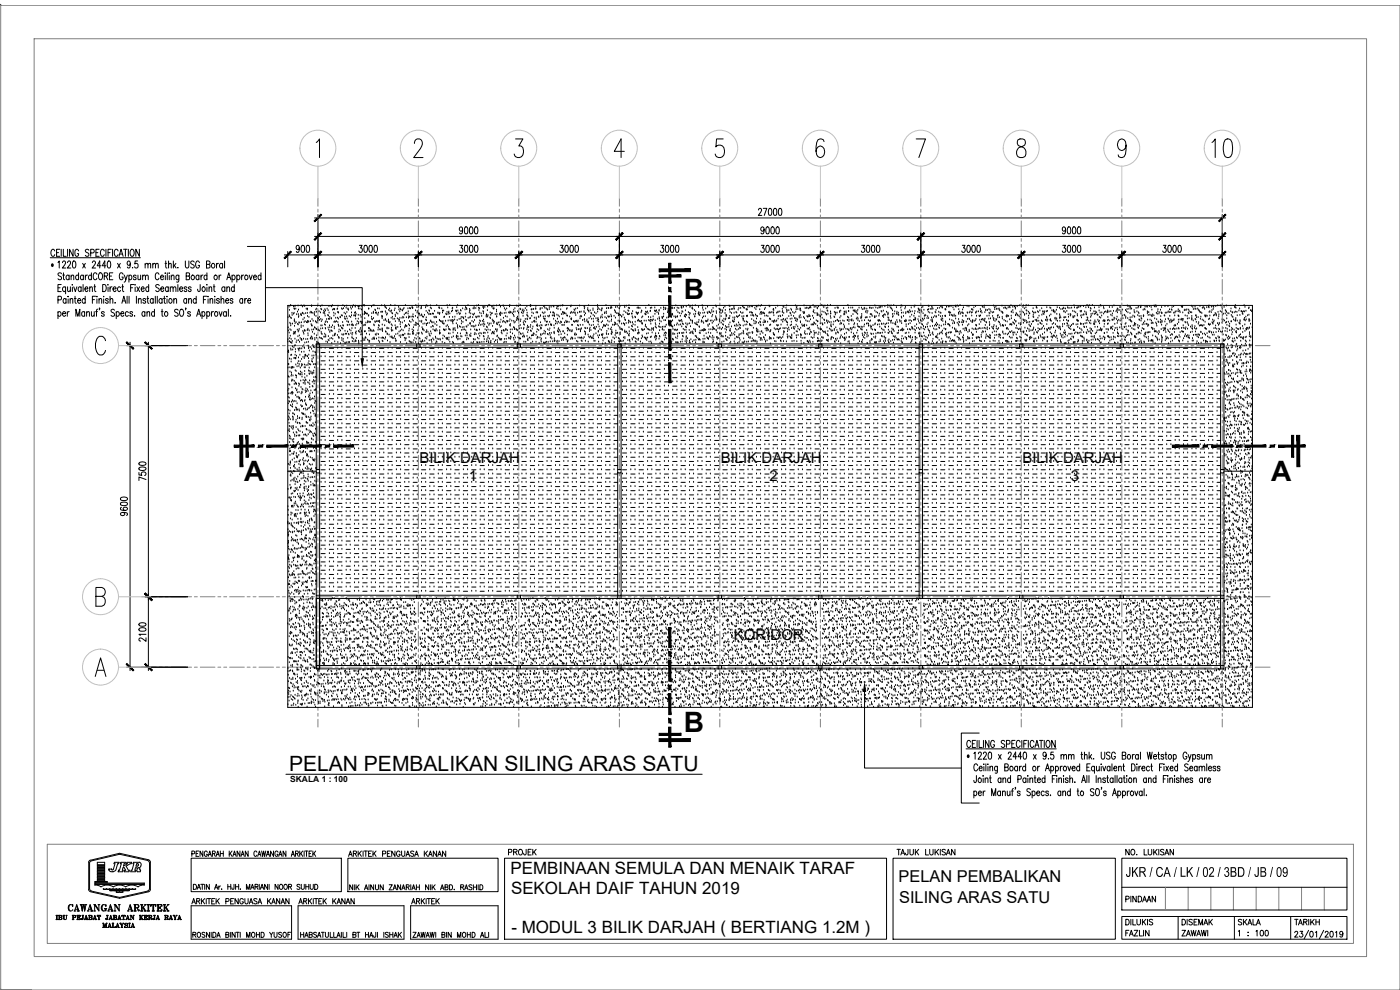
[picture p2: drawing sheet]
<svg xmlns="http://www.w3.org/2000/svg" width="420mm" height="297mm" viewBox="0 0 420 297" stroke-linecap="round" stroke-linejoin="round" font-family="sans-serif">
<defs><g id="words">
<text font-size="9.3" x="363" y="48.3">10</text>
<g font-size="8.4">
<text x="205.2" y="89.7">B</text>
<text x="73.3" y="144.2">A</text>
<text x="381.5" y="144.2">A</text>
<text x="205.2" y="219.5">B</text>
</g>
<text font-size="6.3" x="86.7" y="231.3">PELAN PEMBALIKAN SILING ARAS SATU</text>
<g font-size="5.1">
<text x="153.2" y="262.3">PEMBINAAN SEMULA DAN MENAIK TARAF</text>
<text x="153.4" y="268.2">SEKOLAH DAIF TAHUN 2019</text>
<text x="153.5" y="280">- MODUL 3 BILIK DARJAH ( BERTIANG 1.2M )</text>
</g>
<g font-size="4.9">
<text x="151.7" y="257.9">PROJEK</text>
<text x="269.7" y="264.8">PELAN PEMBALIKAN</text>
<text x="269.8" y="270.9">SILING ARAS SATU</text>
<text x="370.8" y="278.7">SKALA</text>
</g>
<text font-size="4.6" x="337.9" y="263.1">JKR / CA / LK / 02 / 3BD / JB / 09</text>
<g font-size="4.5">
<text x="125.9" y="139.1">BILIK DARJAH</text>
<text x="216.3" y="139.1">BILIK DARJAH</text>
<text x="306.8" y="139.1">BILIK DARJAH</text>
<text x="140.7" y="144.4">1</text>
<text x="230.9" y="144.4">2</text>
<text x="321.4" y="144.4">3</text>
<text x="220.3" y="192">KORIDOR</text>
</g>
<g font-size="3.8">
<text x="15.2" y="80.4">·</text>
<text x="290" y="227.8">·</text>
</g>
<text font-size="2.5" x="87.1" y="234.8">SKALA 1 : 100</text>
</g></defs>
<!-- layer: A-FORMAT -->
<g fill="none" stroke="#000" stroke-width=".3">
<path d="M.2 1.6h.1M420.2 1.6h.1M26.6 258.8v8.1M26.9 259v7.6l.3 .6 8.7 2.1 8.4-1.9M27.1 258.1l-.4 .2-.1 .4M27.2 258.1l8.7-2.1 8.9 2.1 .3 .6v8.2l-.5 .7-8.7 1.9-8.7-1.9-.5-.3-.1-.5M27.4 258.3l-.4 .2-.1 .5M29.2 258.7h2.2v.7h-2.2zM29.2 259.7h2.2v.2h-2.2zM36.2 258.9v.3M36.3 258.7h1.3l-.6 1.2 1.3-.7h-.3l.1-.5h1.4l-.1 .5-1.6 .7 .7 1.2h.3l-.1 .5h-1.4l.1-.5h.3l-.5-.8-.3 .1-.1 1.2h-1.3l.1-.5h.3l.5-1.9h-.2zM41.2 259.2a.36 .36 0 0 1 .3 .4 .36 .36 0 0 1-.4 .3"/>
<path d="M41.4 259.2h-.4l-.2 .7h.4M44.3 258.2l.4 .2 .1 .5M44.3 258.2l-8.4-1.9-8.5 2M44.9 258.9l-.1 7.8-.1 .4-.4 .2M57.4 257.5h45v10h-45zM57.6 256.2l.7-.1 .1-.6-.8-.2v1.6M58.8 256.1h.6M59.6 255.3h-.8v1.6h.8M60.9 255.3v1.6l-.9-1.6v1.6M62.2 255.7a.48 .48 0 0 0-.5-.4 .48 .48 0 0 0-.4 .6v.4a.49 .49 0 0 0 .5 .7 .49 .49 0 0 0 .4-.7h-.3M62.5 256.9l.4-1.6 .6 1.6M62.7 256.4h.5"/>
<path d="M63.8 256.1l.7-.1 .1-.5-.8-.2v1.6M64.2 256.1l.4 .8M64.9 256.9l.5-1.6 .4 1.6M65 256.4h.7M66.1 256.1h.9M66.1 255.3v1.6M67 255.3v1.6M68.8 255.3v1.6M69.1 256l.5 .9M69.6 255.3l-.8 1.1M69.9 256.9l.5-1.6 .5 1.6M70.1 256.4h.6"/>
<path d="M72 255.3v1.6l-.8-1.6v1.6M72.3 256.9l.5-1.6 .5 1.6M72.5 256.4h.6M74.5 255.3v1.6l-.9-1.6v1.6M77.1 255.7a.46 .46 0 0 0-.6-.4 .46 .46 0 0 0-.3 .6v.4a.47 .47 0 0 0 .3 .6 .47 .47 0 0 0 .6-.3M77.3 256.9l.6-1.6 .4 1.6M77.6 256.4h.5M78.5 255.3l.3 1.6 .3-1.6 .3 1.6 .4-1.6M79.9 256.9l.5-1.6 .5 1.6M80.1 256.4h.6M82.1 255.3v1.6l-.9-1.6v1.6M83.4 255.7a.48 .48 0 0 0-.5-.4 .48 .48 0 0 0-.4 .6v.4a.49 .49 0 0 0 .5 .7 .49 .49 0 0 0 .4-.7h-.3"/>
<path d="M83.7 256.9l.5-1.6 .4 1.6M83.9 256.4h.6M85.8 255.3v1.6l-.8-1.6v1.6M87.4 256.9l.5-1.6 .5 1.6M87.6 256.4h.6M88.7 256.1l.7-.1 .1-.5-.8-.2v1.6M89.1 256.1l.4 .8M90 255.3v1.6M90.3 256l.5 .9M90.8 255.3l-.8 1.1M91.3 255.3v1.6M91.6 255.3h.8"/>
<path d="M92 255.3v1.6M92.8 256.1h.4M93.5 255.3h-.7v1.6h.7M93.9 255.3v1.6M94.2 256l.5 .9M94.7 255.3l-.8 1.1M104.4 257.5h45.1v10h-45.1zM104.6 256.9l.6-1.6 .5 1.6M104.8 256.4h.7M106 256.1l.9-.1v-.6l-.9-.1v1.6M106.6 256.1l.4 .8M107.5 255.3v1.6"/>
<path d="M107.9 256l.6 .9M108.5 255.3l-1 1.1M109 255.3v1.6M109.3 255.3h1M109.8 255.3v1.6M110.6 256.1h.6M111.5 255.3h-.9v1.6h.9M111.9 255.3v1.6M112.3 256l.6 .9M112.9 255.3l-1 1.1M114.8 256.2l.9-.1v-.7l-.9-.1v1.6M116.2 256.1h.6"/>
<path d="M117.1 255.3h-.9v1.6h.9M118.5 255.3v1.6l-.9-1.6v1.6M120.1 255.7a.54 .54 0 0 0-.7-.4 .54 .54 0 0 0-.4 .6v.4a.54 .54 0 0 0 .5 .7 .54 .54 0 0 0 .6-.7h-.4M120.5 255.3v1.2l.4 .4h.4l.2-.4v-1.2M121.8 256.9l.6-1.6 .5 1.6M122 256.4h.7M124.2 255.6l-.4-.3-.6 .3 .1 .3 .9 .6-.4 .4-.6-.2M124.5 256.9l.5-1.6 .6 1.6M124.7 256.4h.6M127.3 255.3v1.6M127.7 256l.6 .9M128.3 255.3l-1 1.1"/>
<path d="M128.6 256.9l.6-1.6 .5 1.6M128.8 256.4h.7M131 255.3v1.6l-1-1.6v1.6M131.4 256.9l.5-1.6 .6 1.6M131.6 256.4h.6M133.8 255.3v1.6l-1-1.6v1.6M151.4 257.5h114.7v24.3h-114.7zM268 257.5h66.7v24.3h-66.7zM269.2 254.8h1M269.7 254.8v1.7M270.3 256.5l.6-1.7 .6 1.7M270.6 256h.7"/>
<path d="M272.5 254.8l-.1 1.6-.4 .1-.3-.5M273.1 254.8v1.5l.4 .2 .5-.2 .1-1.5M274.7 254.8v1.7M275 255.6l.7 .9M275.7 254.8l-1 1.2M277.8 254.8v1.7h.9M279 254.8v1.3l.5 .4 .5-.2v-1.5M280.6 254.8v1.7M281 255.6l.7 .9M281.7 254.8l-1.1 1.2M282.2 254.8v1.7M283.7 255.1l-.3-.3-.6 .1v.6l.8 .3 .1 .5-.3 .2-.7-.2"/>
<path d="M284 256.5l.6-1.7 .6 1.7M284.2 256h.8M286.6 254.8v1.7l-1-1.7v1.7M336.7 257.5h67.5v15.5h-67.5zM338.9 254.8v1.7l-1-1.7v1.7M339.5 255.1l.2-.2a.78 .78 0 0 1 .9 .8 .78 .78 0 0 1-.9 .7l-.3-.5zM341.2 256.4h.1M343.4 254.8v1.7h.9M344.6 254.8v1.3l.5 .4 .5-.2 .1-1.5M346.2 254.8v1.7M346.6 255.6l.7 .9M347.3 254.8l-1.1 1.2"/>
<path d="M347.8 254.8v1.7M349.3 255.1l-.3-.3-.7 .3 .1 .4 .9 .6-.3 .4-.7-.2M349.6 256.5l.6-1.7 .6 1.7M349.8 256h.8M352.2 254.8v1.7l-1-1.7v1.7M16.8 274.6h.4v1.3h-.4M16.8 274.6l.2 .1M16.9 274.6l.1 .2M17 274.6v1.3M17 275.9h-.2M17 275.8l-.1 .1M17.1 274.7v1.2"/>
<path d="M17.1 275.8l.1 .1M17.2 274.6l-.1 .2M17.5 274.6l1 .1 .1 .3-.3 .2M17.7 274.8l-.1-.2v1.3l.1-.1M17.8 274.7v1.2M17.9 275.8v.1M17.9 274.6v.2M18 274.6v1.3M18.3 274.6l.1 .6h-.5M18.3 275.2l.3 .3-.1 .4h-1M18.3 275.2l.2 .2-.2 .5M18.5 274.8v.3"/>
<path d="M18.5 275.4v.4M18.9 274.6h.4l-.1 1 .3 .3M19.1 274.7l.1 1M19.3 274.6l-.1 .2M19.8 274.6h.4M19.8 274.6h.3M19.9 274.7v1l-.3 .2-.5-.2-.1-1.1 .1 .2M20.7 271.7l-.1 .4 .1 1M21.1 271.4a1.17 1.17 0 0 0 0 1.9M21.7 274.6l1 .2v.4l-.7 .1M21.7 275.9h.5M21.8 271.7v-.3v.6a.68 .68 0 0 0-.7-.6 .68 .68 0 0 0-.6 .7v.5a.71 .71 0 0 0 .5 .7 .71 .71 0 0 0 .8-.4"/>
<path d="M21.8 274.6v1.3M21.8 274.6l.1 .2M21.9 275.8l-.1 .1M22 275.8l.1 .1M22.1 274.6l-.1 .2M22.1 274.6v1.3M22.2 273.3h.6M22.3 273.3h.3M22.4 273.2l.6-1.8 .7 1.9M22.4 274.6l.2 .2-.2 .5M22.6 272.8h.8M22.6 274.8v.4"/>
<path d="M22.9 271.7l.6 1.6M23 271.7l.6 1.6M23.2 273.3h.6M23.2 274.6v.2M23.2 275.8v.1M23.4 275.8v.1M23.4 274.6v.2M23.5 273.2l-.2 .1M23.5 273.2l-.1 .1M23.5 274.6v1.3M23.6 273.2l.1 .1M23.7 274.6h.3v.4v-.4h-.9l.1 .1-.1 1.2h.9v-.3v.3h-.3"/>
<path d="M23.7 275v.5zM23.7 275.1v.3l-.2-.2h.2h-.3M23.9 274.6l.1 .2M24 271.4h.8M24 275.7l-.1 .2M24 275.8l-.1 .1M24.1 271.4l.3 .1M24.2 271.4l.2 .2M24.3 271.4l.4 1.9M24.4 271.4l.3 1.9M24.4 275.6h.1M24.5 271.4l.3 1.5 .2-1.5"/>
<path d="M24.6 271.4l-.1 .2M24.6 274.6h.5M24.7 271.4l-.2 .1M24.7 274.6l.1 .1M24.7 274.6l.1 .2M24.8 272.9l-.1 .4M24.8 274.6l-.1 1.3M24.8 274.7v1.2M24.9 274.8l.1-.2-.2 1.3h-.4l.1-.3-.1 .1M25 271.4h.2l.3 1.5 .3-1.4M25 271.4l.4 1.9M25.1 271.4l.3 1.9"/>
<path d="M25.3 275.9h.4M25.4 275.9h.1M25.4 275.9l.5-1.3 .4 1.3M25.5 272.9l-.1 .4M25.5 271.4h.5M25.5 275.6h.6M25.6 271.4h.4M25.8 274.8l.4 1.1M25.9 274.8l.3 1.1M26 275.9h.4M26.1 275.9h.2M26.2 275.9h-.2"/>
<path d="M26.2 273.3h.6M26.3 273.3h.3M26.4 273.2l.7-1.8 .6 1.9M26.6 274.6l.9 .1 .1 .3-.3 .2M26.6 272.8h.8M26.7 274.6v1.3M26.7 274.6l.1 .2M26.8 275.8l-.1 .1M26.9 275.8l.1 .1M27 271.7l.5 1.6M27 274.6l-.1 .2M27 274.6v1.3"/>
<path d="M27.1 271.7l.5 1.6M27.2 273.3h.7M27.3 274.6l.2 .6h-.6M27.3 275.2l.3 .3-.1 .4h-.9M27.3 275.2l.2 .2-.2 .5M27.5 273.2l-.2 .1M27.5 273.2l-.1 .1M27.5 274.8v.3M27.5 275.4v.4M27.6 273.2l.2 .1M28 275.9l.4-1.3 .5 1.3M28.2 273.3h.5"/>
<path d="M28.2 271.4h.4l1.1 1.7M28.2 275.6h.5M28.2 275.9h-.3h.4M28.2 273.3h.4M28.2 271.4l.2 .1M28.4 265.6h.8l1.1 .5M28.5 264.5h3.7v.2h-3.7zM28.5 265h14.8v.2h-14.8zM28.5 265.6v-.2h14.8v.2M28.5 271.4l1.1 1.7M28.7 275.8v.1M28.7 275.9l-.3-1.1 .4 1.1"/>
<path d="M28.8 275.8l.2 .1h-.4h.1M29.2 263.2h2.2v.2h-2.2zM29.2 262.7h2.2v.3h-2.2zM29.2 264.1h2.2v.2h-2.2zM29.2 263.6h2.2v.2h-2.2zM29.2 260.1h2.2v.2h-2.2zM29.2 260.5h2.2v.3h-2.2zM29.2 261h2.2v.2h-2.2zM29.2 261.4h2.2v.2h-2.2zM29.2 261.9h2.2v.2h-2.2zM29.2 262.3h2.2v.2h-2.2zM29.2 274.6v.4l.1-.4"/>
<path d="M29.2 274.6h1v.4l-.1-.4h-.2M29.3 274.6l-.1 .2M29.4 274.6l-.2 .2M29.4 271.4h.6M29.4 275.9h.5M29.5 271.4h.3M29.5 274.6l-.3 .1M29.6 274.6l-.1 1.3M29.6 275.8l-.1 .1M29.7 271.5v1.8l-1.3-1.9v1.8M29.7 274.7v1.2M29.8 274.6v1.3"/>
<path d="M29.8 275.8v.1M29.8 275.9h.1M30 274.6l.2 .2M30.1 274.6l.1 .2M30.3 266.1l1-.5h1.1l1.6 .5 1.1-.5h1.1l1.5 .5M30.7 271.7l-.2 .4 .2 1M30.9 278.3h.2zM31 278.2v-1.2l.4 1.3 .5-1.3v1.3M31 277.1l-.2-.1h.3l.4 1.1M31 266.6h9.7v.2h-9.7M31 271.4l-.4 .7 .1 .9 .3 .3M31 266.6v.2"/>
<path d="M31.1 277l.3 1.1M31.3 272.6h.7M31.4 272.6l.2 .1M31.5 272.6l.1 .2M31.6 272.6l-.1 .6M31.7 278.3h.5M31.7 271.7l.1-.3v.6a.71 .71 0 0 0-.8-.6 .71 .71 0 0 0-.6 .7 .91 .91 0 0 0 .3 1.1 .91 .91 0 0 0 1 0l.1-.6M31.7 272.7v.5M31.8 275.6h.1M31.9 272.6l-.1 .2M31.9 277h.3M31.9 278.2l-.2 .1"/>
<path d="M31.9 278.2l-.1 .1M31.9 277.1v1.1M32 272.6l-.2 .1M32 274.6h.5M32 277l.1 1.3M32 278.2v.1M32 274.6l.2 .1M32 277v.1M32.1 274.6l.1 .2M32.1 277l-.1 .1M32.2 274.6l-.2 1.3M32.2 274.7v1.2"/>
<path d="M32.3 274.6v1.1l-.3 .2h-.2l.1-.3-.1 .1M32.3 273.3h.6M32.3 274.6v.2M32.3 278.3h.4M32.4 273.3h.3M32.4 278.3h.2M32.4 274.6l-.1 .1M32.5 278.2l.4-1.2 .5 1.3h-.3M32.5 273.2l.6-1.8 .7 1.9M32.6 277.9h.5M32.7 272.8h.8M32.7 260.7l.2 .7 1.1 .2"/>
<path d="M32.7 261.1h.1M32.7 260.8h.8M32.7 260.8v.2M32.9 277.2l.4 1.1h-.2M32.9 275.6h.6M32.9 275.9h-.2h.3M32.9 267.1h5.9v.1M32.9 267.2h5.9M33 267.1v.1M33 278.3h.5M33.1 271.7l.5 1.6M33.1 271.7l.6 1.6"/>
<path d="M33.1 274.8l.4 1.1h-.1h.4M33.2 274.8l.4 1.1M33.3 273.3h.7M33.5 260.7l.1 .3 .3-.1M33.5 275.8v.1M33.5 260.8h.1M33.6 273.2l-.2 .1M33.6 273.2l-.1 .1M33.6 275.8l-.4-1.2-.4 1.3M33.7 273.2l.2 .1M33.8 277v.1M33.8 277v1.2l-.1 .1h.9v-.4l-.1 .4"/>
<path d="M33.8 278.2v.1M33.9 277.1v1.1M34 277.1h.1M34 274.6l.9 .1 .1 .3-.3 .2M34 277l.1 1.3-.1-.1M34 260.9l.5-1.7h-.3l.1-.5h1.4l-.1 .5h-.3l-.6 1.9-.9 .4M34.2 274.8l-.2-.2v1.3l.2-.1M34.2 277h-.5l.1 .1M34.2 274.7v1.2M34.2 273.3h.6M34.2 271.4h.5l1.1 1.7M34.3 275.8v.1"/>
<path d="M34.3 273.3h.4M34.3 271.4l.2 .1M34.3 274.6v.2M34.4 274.6v1.3M34.6 271.4l1.1 1.7M34.6 278.1l-.2 .2 .2-.1M34.6 278.2l-.3 .1M34.7 274.6l.1 .6h-.5M34.7 275.2l.3 .3-.1 .4h-.9M34.7 275.2l.2 .2-.2 .5M34.8 278.2l.5-1.2 .4 1.3M34.9 274.8v.3"/>
<path d="M34.9 275.4v.4M34.9 267.7h1.9M34.9 267.7v-.2h1.9l.1 .2M34.9 267.7h.1M35 277.9h.5M35 278.3h-.2h.3M35.2 277.2l.4 1-.2 .1h.4l-.2-.1M35.3 275.9h.3M35.3 277.2l.3 1.1M35.3 275.9h.2M35.4 275.9l.4-1.3 .4 1.3M35.5 271.4h.6"/>
<path d="M35.5 275.6h.6M35.6 278.2l-.1 .1M35.6 271.4h.4M35.8 271.5v1.8l-1.3-1.9v1.8M35.8 274.8l.4 1.1h-.2M35.9 275.9h.5M35.9 277h.5M36 277h.3M36.1 275.9h.2M36.1 277l.4 .7v.6M36.3 278.3h.5M36.5 278.2l-.1 .1"/>
<path d="M36.6 278.2v-.5l-.4-.7 .5 1.3M36.6 274.6v.4v-.4M36.6 274.6h.9v.4v-.4h-.2M36.6 278.2l.1 .1M36.7 274.6l-.1 .2M36.9 267.7h.1M36.9 277h.2zM36.9 274.6l-.3 .1M37 275.9h-.2h.5h-.2M37 274.6v1.3M37 275.8v.1M37 277.1l-.4 .6"/>
<path d="M37.1 274.7v1.2M37.1 274.6v1.3M37.1 275.8l.1 .1M37.4 274.6l.1 .2M37.5 277.4l.7 .5M37.5 277.1v.3l.6 .2a.43 .43 0 0 1-.1 .8 .43 .43 0 0 1-.6-.5v.4l.1-.2M37.7 266.1l1-.5h1.1l1.6 .5M37.8 275.9h.3M37.8 275.9h.2M38 275.6h.6M38.2 277.2l.1-.2v.4a.41 .41 0 0 0-.5-.4 .41 .41 0 0 0-.3 .5l.7 .3v.4M38.2 274.8l.3 1.1"/>
<path d="M38.3 273.3h.5M38.3 274.8l.4 1.1-.4-1.3-.4 1.3M38.4 273.3h.2M38.4 273.2l.7-1.8 .6 1.9M38.4 275.9h.5M38.6 272.8h.9M38.6 275.8v.1M38.6 277h.5M38.6 278.3h.5M38.7 275.8l.1 .1M38.8 267.2h.1M38.8 277l-.1 1.3 .1-.1"/>
<path d="M38.8 277.1h.1M38.9 277.1v1.1M38.9 277.1h.1M38.9 277l.1 1.3-.1-.1M39 271.7l.5 1.6M39 275.9h.4h-.3M39 274.6h.4l.7 1.1-.8-1.1M39.1 271.7l.5 1.6M39.1 274.6l.1 .1M39.2 273.3h.7M39.3 278.3h.4M39.5 278.3h-.1l.4-1.3 .5 1.3"/>
<path d="M39.5 273.2l-.2 .1M39.5 273.2v.1M39.5 277.9h.6M39.6 273.2l.2 .1M39.8 277.2l.2 1.1 .2-.1M39.8 277.2l.4 1.1M39.9 274.6h.4M40 274.6h.2M40 278.3h.4M40.1 274.7v1.2l-.9-1.3v1.3M40.2 271.4h1.1l.4 .4-.2 .5-.9 .1M40.2 273.3h.7"/>
<path d="M40.2 278.2l.1 .1M40.3 271.4l.1 .1M40.3 271.4l.1 .2M40.4 271.4v1.9M40.4 273.2l-.1 .1M40.5 271.5v1.7M40.6 271.4v1.9M40.6 273.2l.1 .1M40.6 273.2l.2 .1M40.7 271.4l-.1 .2M40.8 271.4l-.2 .1M41 272.4l.5 .9 .3-.3"/>
<path d="M41.1 261.1v.3l.3 .2M41.1 272.4l.5 .8 .2-.1M41.2 260.6v-.2h-.6v1.2h-1.4l.2-.5h.2l.6-1.9h-.3l.1-.5h1.8a.91 .91 0 0 1 .5 .9 .91 .91 0 0 1-.8 .8l.4 .1 .1 .4M41.2 260.5l-.1 .6M41.3 271.4l.2 .3-.2 .7M41.4 273l.3 .2M41.5 271.6v.5M41.8 274.6h.5l-.1 .1 .1 1.2h-.5M42 260.8l.2 .3M42 274.8l-.1-.2v1.3l.1-.1M42.1 274.7v1.2M42.1 261.1v.5h-.8"/>
<path d="M42.2 273.3h.7M42.2 271.4h.7M42.2 275.8v.1M42.2 274.6v.2M42.2 271.4l.3 .1M42.3 271.4l.2 .2M42.3 275.2l.5 .7M42.4 275.2l.4 .7M42.4 275.1l.5 .8M42.5 271.4v1.9M42.5 273.2l-.3 .1M42.5 273.2l-.2 .1"/>
<path d="M42.5 271.5v1.7M42.6 274.6h.4h-.2M42.6 275.9h.4zM42.6 271.4v1.9M42.6 273.2l.1 .1M42.6 273.2l.2 .1M42.7 271.4l-.1 .2M42.8 271.4l-.2 .1M42.8 274.7l-.6 .7M42.9 272.4l.6 .9M43 272.4l.6 .9M43 272.1l.7 1.2"/>
<path d="M43.2 274.6h1v.4l-.1-.4M43.2 275.9h1v-.3l-.1 .3M43.3 273.3h.6M43.3 265.6l-1.2 .1-.7 .4M43.3 273.3l.2-.1 .3 .1M43.3 271.4h.6M43.4 274.8l-.1-.2v1.3l.1-.1M43.4 274.7v1.2M43.5 271.4h.3M43.5 275.8l.1 .1M43.6 274.6l-.1 .2M43.6 271.5l-1 1"/>
<path d="M43.6 274.6v1.3M43.9 275v.5zM43.9 275.1v.3l-.3-.2h.3h-.4M43.9 274.6l.3 .1M44.2 273.3h.7M44.2 271.4h.7M44.2 275.7l-.2 .2 .2-.1M44.2 274.8l-.2-.2 .2 .2M44.2 275.9h-.3M44.3 271.4l.2 .1M44.4 271.4l.1 .2M44.4 271.4v1.9"/>
<path d="M44.4 273.2l-.1 .1M44.4 273.2v.1M44.5 274.6l1 .2-.1 .4h-.6M44.5 275.9h.5M44.5 271.5v1.7M44.6 274.6v1.3M44.6 271.4v1.9M44.6 273.2l.1 .1M44.6 273.2l.2 .1M44.6 274.6l.1 .2M44.7 271.4l-.1 .2M44.7 275.8l-.1 .1"/>
<path d="M44.8 274.6v1.3M44.8 271.4l-.2 .1M44.8 275.8l.1 .1M44.8 275.9h.1M44.9 274.6l-.1 .2M44.9 274.6l-.1 .1M45 275.2l.6 .7v-.2h-.2l-.2-.4M45.3 274.6l.1 .2-.1 .4M45.4 271.4l-.1 .6v-.6h1.4v.6v-.6M45.4 275.7l.2 .2M45.4 274.8v.3M45.5 271.4l-.2 .3"/>
<path d="M45.6 271.4l-.3 .2M45.6 273.3h.8M45.7 271.4l-.4 .1M45.9 271.4v1.9M45.9 273.2l-.2 .1M45.9 273.2l-.1 .1M45.9 275.6h.1M46 271.5v1.7M46.1 274.6h.5l-.2 1.1-.2 .2-.4-.2 .3-.1-.2 .1M46.1 271.4v1.9M46.1 273.2l.1 .1M46.1 273.2l.2 .1"/>
<path d="M46.3 271.4l.4 .1M46.3 274.8l-.1-.2v1.3M46.4 274.7l-.1 1.2M46.4 271.4l.3 .2M46.5 274.6l-.1 .2M46.6 271.4l.1 .3M46.8 275.9h.4M47 275.6h.6M47.1 271.4h1.5v.6l-.1-.6M47.1 273.3h1.5v-.5l-.1 .5M47.2 271.4l.2 .1M47.3 271.4l.1 .2"/>
<path d="M47.3 274.8l.2 1.1 .2-.1M47.4 271.4v1.9M47.4 273.2l-.2 .1M47.4 273.2l-.1 .1M47.4 274.8l.3 1.1M47.5 271.5v1.7M47.5 275.9h.4M47.5 271.4v1.9M47.5 272.4h.6M47.5 273.2l.1 .1M47.5 273.2l.3 .1M47.6 271.4l-.1 .2"/>
<path d="M47.7 275.8l.1 .1M47.8 271.4l-.3 .1M47.8 275.9l-.4-1.3-.5 1.3h.1M48.1 272v.7zM48.1 272.1l-.2 .3 .2 .1M48.1 272.3l-.3 .1h.3M48.1 271.4l.5 .1M48.3 271.4l.3 .2M48.4 271.4l.2 .3M48.6 273.1l-.2 .2M48.6 273.2l-.3 .1M48.6 273.2l-.5 .1"/>
<path d="M49 273.3h.7M49 271.4h.7M49.1 271.4l.2 .1M49.2 271.4l.1 .2M49.3 271.4v1.9M49.3 273.2l-.2 .1M49.3 273.2l-.1 .1M49.4 271.5v1.7M49.4 274.6l1.1 .3-.2 .3h-.6M49.4 275.9h.5M49.4 271.4v1.9M49.4 273.2l.2 .1"/>
<path d="M49.4 273.2l.3 .1M49.4 274.6v1.3M49.5 274.6l.1 .2M49.6 271.4l-.2 .2M49.6 275.8l-.1 .1M49.7 271.4l-.3 .1M49.7 274.8l.1-.2v1.3l-.1-.1M49.7 272.4l.7 .9M49.8 272.4l.7 .9M49.8 272.1l.7 1.2M50 275.2l.5 .7v-.2l-.4-.4M50.1 273.3h.7"/>
<path d="M50.1 274.6l.2 .2-.2 .4M50.2 273.3l.2-.1 .2 .1M50.2 271.4h.6M50.2 275.7l.3 .2M50.3 274.8v.3M50.4 271.4h.2M50.5 271.5l-1.1 1M50.7 275.9h.4M50.8 275.9h.2M50.8 275.9l.5-1.3 .4 1.3M51 275.6h.5M51.2 274.8l.4 1.1"/>
<path d="M51.3 274.8l.3 1.1M51.4 275.9h.4M51.6 275.9h-.2M51.6 275.8l-.1 .1M51.6 275.8l.2 .1M51.9 274.6h.5M52 274.6l.6 .7v.6M52.1 274.6l.4 .7-.1 .6M52.3 274.6l.3 1.3M52.3 275.9h.5M52.5 275.8v.1M52.6 275.8l.1 .1"/>
<path d="M52.6 275.9h.1M52.8 274.6h.4M52.9 274.6h.2M53 274.7l-.4 .6M53.3 275.9h.4M53.4 275.9h.2M53.6 275.6h.5M53.8 274.8l.4 1.1M54 275.9h.4M54.2 275.8v.1M54.2 275.8l.1 .1-.5-1.3-.4 1.3M57.4 271.8h30.1v10h-30.1z"/>
<path d="M57.6 271.2l.5-1.6 .6 1.6M57.8 270.7h.7M58 265.3a.78 .78 0 0 1 1 .8 .78 .78 0 0 1-1 .8zM59 270.4l.8-.1 .1-.6-.9-.1v1.6M59.1 266.9l.6-1.6 .5 1.6M59.3 279.9l.1-.1a.68 .68 0 0 1 .8 .7 .68 .68 0 0 1-.8 .7l-.2-.5zM59.4 266.3h.6M59.5 270.4l.5 .8M60.2 265.3h1M60.5 269.6v1.6M60.7 265.3v1.6M60.8 270.3l.6 .9"/>
<path d="M61.4 269.6l-.9 1.1M61.4 265.3v1.6M61.5 279.9l-.3-.2-.6 .2 .1 .4 .8 .5-.3 .4-.6-.2M61.9 269.6v1.6M62.2 269.6h1M62.7 269.6v1.6M62.8 265.3v1.6l-.9-1.6v1.6M62.9 279.7v1.5l-.9-1.5v1.5M63.4 279.7v1.5M63.5 270.4h.6M63.9 279.7a.78 .78 0 0 1 .9 .8 .78 .78 0 0 1-.9 .7zM64.4 266.9l.5-1.6 .5 1.6"/>
<path d="M64.5 269.6h-1v1.6h1M64.6 266.3h.6M64.9 269.6v1.6M65.2 270.3l.6 .9M65.7 265.8v1.1M65.8 269.6l-.9 1.1M66.2 265.8l-.5 .5M66.5 266.7h.1M67.8 270.5l.8-.1 .1-.7-.9-.1v1.6M68.4 265.3v1.6M68.4 266.1h.9M69.1 279.7v1.5"/>
<path d="M69.2 270.4h.6M69.3 265.3v1.6M70.1 269.6h-.9v1.6h.9M70.2 265.3v1.4h-.6v-.4M70.6 279.7v1.5l-1-1.5v1.5M70.7 266.1h.9M70.7 265.3v1.6M70.9 279.7h.9M71.3 279.7v1.5M71.5 269.6v1.6l-1-1.6v1.6M71.6 265.3v1.6M72.1 266.7h.1"/>
<path d="M72.1 279.7v1.5M73 270a.54 .54 0 0 0-.6-.4 .54 .54 0 0 0-.4 .6v.4a.54 .54 0 0 0 .5 .6 .54 .54 0 0 0 .5-.6h-.4M73.5 269.6v1.1l.4 .5 .4-.1 .2-.4v-1.1M74 266.9v-1.6l.5 1.6 .5-1.6v1.6M74.8 271.2l.6-1.6 .5 1.6M75 270.7h.7M75.2 266.9l.5-1.6 .6 1.6M75.4 266.3h.7M75.6 279.9l.1-.1a.68 .68 0 0 1 .8 .7 .68 .68 0 0 1-.8 .7l-.2-.5zM76.5 266.1l.8-.1 .1-.5-.9-.2v1.6M77 279.7v1.5M77 266.1l.4 .8"/>
<path d="M77.1 269.8l-.3-.2-.6 .2 .1 .4 .8 .4-.1 .5-.5 .1-.3-.2M77.4 271.2l.6-1.6 .5 1.6M77.6 270.7h.7M77.8 265.3v1.6M77.9 279.7v1.5M78.1 266.9l.6-1.6 .5 1.6M78.3 266.3h.7M78.4 279.7a.78 .78 0 0 1 .9 .8 .78 .78 0 0 1-.9 .7zM80.3 265.3v1.6l-.9-1.6v1.6M80.3 269.6v1.6M80.6 270.3l.7 .9M80.8 265.3v1.6"/>
<path d="M80.9 279.7l.5 .7v.8M81.3 269.6l-1 1.1M81.5 271.2l.6-1.6 .5 1.6M81.7 270.7h.8M81.9 279.7l-.5 .7M82.3 279.7v1.3l.3 .2 .5-.2v-1.3M83.4 265.3v1.6l-.8-1.6v1.6M83.9 269.6v1.6l-.9-1.6v1.6M83.9 265.6l.3-.3a.72 .72 0 0 1 .7 .8 .72 .72 0 0 1-.8 .7l-.3-.5zM84.3 271.2l.6-1.6 .5 1.6M84.5 279.9l-.3-.2-.6 .2 .1 .4 .8 .5-.3 .4-.6-.2M84.5 270.7h.7"/>
<path d="M85 279.9l.2-.1a.68 .68 0 0 1 .8 .7 .68 .68 0 0 1-.8 .7l-.3-.5zM85.4 265.4l.2-.1a.73 .73 0 0 1 .7 .8 .73 .73 0 0 1-.9 .7l-.2-.5zM86.6 266.1l.8-.1 .1-.5-.9-.2v1.6M86.7 269.6v1.6l-.9-1.6v1.6M87 266.1l.5 .8M87.2 279.7h-.8v1.5M89.5 271.8h31.7v10h-31.7zM89.7 271.2l.5-1.6 .6 1.6M89.9 270.7h.7M90 265.6l-.3-.3-.5 .1v.5l.7 .3 .1 .4-.3 .3-.6-.3M90.2 279.7v1.5M90.4 265.3l.1 1.3 .3 .3 .5-.3v-1.3"/>
<path d="M91.1 270.4l.8-.1 .1-.6-.9-.1v1.6M91.1 279.7v1.5M91.6 270.4l.5 .8M91.8 266.1h.9M91.8 265.3v1.6M92.6 269.6v1.6M92.7 265.3v1.6M92.9 270.3l.7 .9M93.1 265.3v1.1l.4 .5 .5-.5v-1.1M93.6 269.6l-1 1.1M94 269.6v1.6M94.4 269.6h.9"/>
<path d="M94.4 265.3a.78 .78 0 0 1 1 .8 .78 .78 0 0 1-1 .8zM94.9 269.6v1.6M95 279.9l-.3-.2-.6 .2 .1 .4 .8 .5-.3 .4-.6-.2M95.7 270.4h.5M96.4 279.7h.9M96.6 269.6h-.9v1.6h.9M96.9 279.7v1.5M97 269.6v1.6M97.3 270.3l.7 .9M97.7 279.7v1.3l.3 .2 .5-.2 .1-1.3M98 269.6l-1 1.1M99.1 279.7v1.5h.8"/>
<path d="M99.9 269.6v1.6M100.2 279.7v1.5h.8M100.2 270.3l.6 .9M100.8 269.6l-.9 1.1M101.1 271.2l.6-1.6 .5 1.6M101.3 270.7h.7M102.4 279.7v1.5M103 279.7v1.5h.7M103.5 269.6v1.6l-.9-1.6v1.6M103.9 271.2l.5-1.6 .6 1.6M104.1 279.7v1.5M104.1 270.7h.7"/>
<path d="M105.8 265.5v1.5l-.9-1.5v1.5M106.3 269.6v1.6l-1-1.6v1.6M106.3 265.5v1.5M106.8 265.5v1.5M107.1 279.7h.9M107.2 266.1l.6 .9M107.5 279.7v1.5M107.8 265.5l-1 1M109.4 267l.5-1.5 .5 1.5M109.6 266.5h.6M109.7 279.7v1.5M110.6 279.7v1.5"/>
<path d="M110.7 265.5v1.5M112.1 265.5v1.5l-.8-1.5v1.5M112.7 265.5v1.3l.4 .2 .4-.2 .1-1.3M112.8 279.7l-.1 1.4-.3 .1-.3-.5M113.3 279.7v1.5M115 265.5v1.5l-.9-1.5v1.5M115.2 279.7v1.5M116.5 279.9l-.3-.2-.6 .2 .1 .4 .8 .5-.3 .4-.6-.2M116.8 265.5h.9l-.9 1.5h.9M117 279.7v1.5M117.9 279.7v1.5M118 267l.5-1.5 .5 1.5"/>
<path d="M118.2 266.5h.6M119.5 279.7v1.5M120.2 265.5v1.5l-.9-1.5v1.5M120.5 279.7l-1 1M120.6 267l.5-1.5 .5 1.5M120.8 266.5h.6M121.9 266.2l.9-.1v-.5l-.9-.1v1.5M122.4 266.2l.4 .8M123.2 271.8h26.3v10h-26.3zM123.3 265.5v1.5M123.5 271.2l.6-1.6 .5 1.6M123.6 267l.5-1.5 .5 1.5"/>
<path d="M123.7 270.7h.7M123.8 266.5h.7M124 279.7h.9l-.9 1.5h.9M125 266.2h.9M125 265.5v1.5M125 270.4l.8-.1 .1-.6-.9-.1v1.6M125.5 270.4l.4 .8M125.9 265.5v1.5M126.4 279.7l.3 1.5 .3-1.5 .3 1.5 .3-1.5M126.4 269.6v1.6M126.8 270.3l.6 .9M127.4 269.6l-1 1.1"/>
<path d="M127.9 269.6v1.6M128.2 269.6h1M128.7 265.5v1.5l-1-1.5v1.5M128.7 269.6v1.6M129.1 279.7l.3 1.5 .3-1.5 .3 1.5 .3-1.5M129.2 265.5v1.5M129.5 270.4h.6M129.7 265.5v1.5M130 266.1l.6 .9M130.4 269.6h-.9v1.6h.9M130.6 265.5l-.9 1M130.8 279.7v1.5"/>
<path d="M130.9 269.6v1.6M131.2 270.3l.6 .9M131.8 269.6l-.9 1.1M132.2 267l.5-1.5 .5 1.5M132.4 266.5h.7M134 279.7v1.5M134.2 266.2l.2 .1v.5l-.8 .2v-1.5l.8 .1v.5l-.8 .1M134.9 265.5a.77 .77 0 0 1 .9 .7 .77 .77 0 0 1-.9 .8zM135.4 279.7v1.5l-.9-1.5v1.5M136.3 266.8v.2zM138.3 266.2l.8-.1v-.5l-.8-.1v1.5M138.7 266.2l.5 .8"/>
<path d="M138.9 279.9l.1-.1a.68 .68 0 0 1 .8 .7 .68 .68 0 0 1-.8 .7l-.2-.5zM139.4 267l.6-1.5 .5 1.5M139.6 266.5h.7M140.3 279.7v1.5M141.1 279.7v1.5M141.6 265.7l-.3-.2-.6 .2 .1 .4 .8 .5-.3 .4-.6-.2M141.7 279.7a.77 .77 0 0 1 .9 .8 .77 .77 0 0 1-.9 .7zM142.1 266.2h.9M142.1 265.5v1.5M143 265.5v1.5M143.5 265.5v1.5M144 265.5a.77 .77 0 0 1 .9 .7 .77 .77 0 0 1-.9 .8z"/>
<path d="M145.5 279.7v1.5h.8M146.6 279.7v1.5M336.7 266.2h67.5M336.7 275h67.5v6.8h-67.5zM337.9 269.8l.8-.1 .1-.6-.9-.2v1.7M337.9 275.8a.87 .87 0 0 1 1 .9 .87 .87 0 0 1-1 .8zM337.9 279.9h.5M338.8 279.1h-.9v1.7M339.4 268.9v1.7M339.4 275.8v1.7M340 275.8v1.7h.9M340.4 279.1h1.1l-1.1 1.7h1.1"/>
<path d="M341 268.9v1.7l-1-1.7v1.7M341.2 275.8v1.3l.5 .4 .4-.1 .2-.3v-1.3M341.6 268.9a.88 .88 0 0 1 1 .9 .88 .88 0 0 1-1 .8zM342 279.1v1.7h.9M342.9 275.8v1.7M342.9 270.6l.6-1.7 .6 1.7M343.2 270h.7M343.2 279.1v1.7M343.2 276.5l.7 1M343.9 275.8l-1 1.2M344.3 270.6l.5-1.7 .6 1.7M344.4 275.8v1.7"/>
<path d="M344.5 270h.7M344.8 279.1v1.7l-1-1.7v1.7M345.9 276l-.3-.2-.7 .2 .2 .5 .8 .6-.3 .4-.7-.2M346.8 268.9v1.7l-1-1.7v1.7M353.6 275v6.8M354.8 279.1h1l-1 1.7h1M354.8 275.8a.87 .87 0 0 1 1 .9 .87 .87 0 0 1-1 .8zM356.3 275.8v1.7M357.5 279.1l.3 1.7 .4-1.7 .4 1.7 .3-1.7M357.8 276l-.3-.2-.7 .2 .2 .5 .8 .6-.3 .4-.7-.2M358.4 276.6h.5M359.3 275.8h-.9v1.7h.9"/>
<path d="M359.7 277.5v-1.7l.6 1.7 .6-1.7v1.7M360.6 279.1l.3 1.7 .4-1.7 .4 1.7 .3-1.7M361.3 277.5l.6-1.7 .6 1.7M361.5 277h.7M362.5 279.1v1.7M362.8 275.8v1.7M363.2 276.5l.7 1M363.9 275.8l-1.1 1.2M370.5 275v6.8M371.6 279.4l.4-.3v1.7M376.9 279.4l.4-.3v1.7M378.4 279.2l.2-.1a.92 .92 0 0 1 .6 .9 .92 .92 0 0 1-.6 .8l-.2-.1-.2-.6z"/>
<path d="M379.9 279.2l.2-.1a.9 .9 0 0 1 .6 .9 .9 .9 0 0 1-.6 .8l-.5-.7zM387.3 275v6.8M388.5 275.8h1.1M388.6 279.9l.3-.5 .4 .1 .2 .3-.2 .6-.8 .8h1.1M389 275.8v1.7M389.7 277.5l.6-1.7 .6 1.7M389.9 277h.8M390.1 279.4h.8l-.4 .7a.54 .54 0 0 1 .4 .9 .54 .54 0 0 1-.9-.2M391.2 276.6l.9-.1v-.6l-.9-.1v1.7M391.8 276.6l.5 .9M392.7 279.1l-1.3 2.6M392.8 275.8v1.7"/>
<path d="M393.3 279.5a.84 .84 0 0 1 1 .7 .84 .84 0 0 1-.6 1l-.4-.1-.2-.7zM393.4 275.8v1.7M393.7 276.5l.7 1M394.4 275.8l-1 1.2M394.8 279.8l.3-.4v1.8M394.9 276.6h1M394.9 275.8v1.7M395.9 275.8v1.7M397.3 279.1l-1.4 2.6M397.7 279.9l.3-.5 .6 .4-1 1.4h1.1M399.3 279.5l.2-.1a.93 .93 0 0 1 .6 .9 .93 .93 0 0 1-.6 .9l-.3-.4zM400.8 279.8l.4-.4v1.8"/>
<path d="M.2 297h.1M.2 297h9.3M57.9 280.4h.8v-.5l-.8-.2v1.5M58.3 280.4l.5 .8M65.1 281.2l.5-1.5 .5 1.5M65.2 280.7h.7M68.4 280.4l.2 .2v.5l-.8 .1v-1.5l.8 .2v.4l-.8 .1M74 281.2v-1.5l.5 1.5 .5-1.5v1.5M77 280.4h.9M86.4 280.4h.5M90.2 280.4h.9M91.4 281.2l.6-1.5 .5 1.5"/>
<path d="M91.7 280.7h.6M93.4 280.4l.3 .3-.1 .5h-.8v-1.5l.8 .2v.5h-.8M95.3 281.2l.5-1.5 .5 1.5M95.5 280.7h.6M101.1 281.2l.5-1.5 .5 1.5M101.3 280.7h.6M106.5 280.4l.3 .3-.1 .5h-.8v-1.5l.9 .2-.1 .5h-.8M109.7 280.4h.9M110.9 281.2l.5-1.5 .5 1.5M111.1 280.7h.7M117 280.4h.9M118.2 281.2l.5-1.5 .6 1.5"/>
<path d="M118.4 280.7h.6M119.9 280.4l.6 .8M125.1 281.2l.5-1.5 .6 1.5M125.3 280.7h.7M127.8 281.2l.6-1.5 .5 1.5M128 280.7h.7M133.2 280.4l.3 .2v.5l-.9 .1v-1.5l.9 .2v.4l-.9 .1M137.3 281.2v-1.5l.5 1.5 .5-1.5v1.5M140.3 280.4h.8M144.2 281.2l.5-1.5 .5 1.5M144.4 280.7h.6M339 280.8l.5-1.7 .6 1.7"/>
<path d="M339.2 280.3h.7M356.1 280.8l.6-1.7 .6 1.7M356.3 280.3h.7M359.2 280.8l.5-1.7 .6 1.7M359.4 280.3h.7M374.5 280.7h.2zM403 280a.49 .49 0 0 1-.7 .4 .49 .49 0 0 1-.2-.7 .49 .49 0 0 1 .8 0l.1 .3a.84 .84 0 0 1-.6 1.2l-.3-.3M420.2 297h.1"/>
</g>
<path d="M.2 1.6h420v295.4h-420zM10.2 11.6h399.9v275.4h-399.9zM14.2 253.3h392v29.8h-392zM349.8 266.2v6.8M356.6 266.2v6.8M363.4 266.2v6.8M370.2 266.2v6.8M377 266.2v6.8M383.8 266.2v6.8M390.6 266.2v6.8M397.4 266.2v6.8" fill="none" stroke="#808080" stroke-width=".3"/>
<!-- layer: A-TAJUK -->
<path d="M85.8 232.3h124.9" fill="none" stroke="#000" stroke-width=".3"/>
<!-- layer: A-GRID -->
<g fill="none" stroke="#808080" stroke-width=".3">
<path d="M95.4 59.5v2.4M125.6 59.5v2.4M155.7 59.5v2.4M185.9 59.5v2.4M216 59.5v2.4M246.2 59.5v2.4M276.4 59.5v2.4M306.5 59.5v2.4M336.7 59.5v2.4M366.8 59.5v2.4M95.4 62.8v.9M95.4 64.5v.9"/>
<path d="M95.4 66.3v4.4M95.4 71.6v.8M95.4 73.3v.9M95.4 75.1v4.4M125.6 62.8v.9M125.6 64.5v.9M125.6 66.3v4.4M125.6 71.6v.8M125.6 73.3v.9M125.6 75.1v4.4M155.7 62.8v.9M155.7 64.5v.9"/>
<path d="M155.7 66.3v4.4M155.7 71.6v.8M155.7 73.3v.9M155.7 75.1v4.4M185.9 62.8v.9M185.9 64.5v.9M185.9 66.3v4.4M185.9 71.6v.8M185.9 73.3v.9M185.9 75.1v4.4M216 62.8v.9M216 64.5v.9"/>
<path d="M216 66.3v4.4M216 71.6v.8M216 73.3v.9M216 75.1v4.4M246.2 62.8v.9M246.2 64.5v.9M246.2 66.3v4.4M246.2 71.6v.8M246.2 73.3v.9M246.2 75.1v4.4M276.4 62.8v.9M276.4 64.5v.9"/>
<path d="M276.4 66.3v4.4M276.4 71.6v.8M276.4 73.3v.9M276.4 75.1v4.4M306.5 62.8v.9M306.5 64.5v.9M306.5 66.3v4.4M306.5 71.6v.8M306.5 73.3v.9M306.5 75.1v4.4M336.7 62.8v.9M336.7 64.5v.9"/>
<path d="M336.7 66.3v4.4M336.7 71.6v.8M336.7 73.3v.9M336.7 75.1v4.4M366.8 62.8v.9M366.8 64.5v.9M366.8 66.3v4.4M366.8 71.6v.8M366.8 73.3v.9M366.8 75.1v4.4M95.4 80.3v.9M95.4 82.1v.9"/>
<path d="M95.4 83.8v4.5M95.4 89.1v.9M95.4 90.9v.9M95.4 92.7v4.4M95.4 97.9v.9M95.4 99.7v.9M125.6 80.3v.9M125.6 82.1v.9M125.6 83.8v4.5M125.6 89.1v.9M125.6 90.9v.9M125.6 92.7v4.4"/>
<path d="M125.6 97.9v.9M125.6 99.7v.9M155.7 80.3v.9M155.7 82.1v.9M155.7 83.8v4.5M155.7 89.1v.9M155.7 90.9v.9M155.7 92.7v4.4M155.7 97.9v.9M155.7 99.7v.9M185.9 80.3v.9M185.9 82.1v.9"/>
<path d="M185.9 83.8v4.5M185.9 89.1v.9M185.9 90.9v.9M185.9 92.7v4.4M185.9 97.9v.9M185.9 99.7v.9M216 80.3v.9M216 82.1v.9M216 83.8v4.5M216 89.1v.9M216 90.9v.9M216 92.7v4.4"/>
<path d="M216 97.9v.9M216 99.7v.9M246.2 80.3v.9M246.2 82.1v.9M246.2 83.8v4.5M246.2 89.1v.9M246.2 90.9v.9M246.2 92.7v4.4M246.2 97.9v.9M246.2 99.7v.9M276.4 80.3v.9M276.4 82.1v.9"/>
<path d="M276.4 83.8v4.5M276.4 89.1v.9M276.4 90.9v.9M276.4 92.7v4.4M276.4 97.9v.9M276.4 99.7v.9M306.5 80.3v.9M306.5 82.1v.9M306.5 83.8v4.5M306.5 89.1v.9M306.5 90.9v.9M306.5 92.7v4.4"/>
<path d="M306.5 97.9v.9M306.5 99.7v.9M336.7 80.3v.9M336.7 82.1v.9M336.7 83.8v4.5M336.7 89.1v.9M336.7 90.9v.9M336.7 92.7v4.4M336.7 97.9v.9M336.7 99.7v.9M366.8 80.3v.9M366.8 82.1v.9"/>
<path d="M366.8 83.8v4.5M366.8 89.1v.9M366.8 90.9v.9M366.8 92.7v4.4M366.8 97.9v.9M366.8 99.7v.9M42.5 103.7h4.4M47.8 103.7h.9M49.6 103.7h.8M51.3 103.7h4.4M56.6 103.7h.9M58.3 103.7h.9"/>
<path d="M60.1 103.7h4.4M65.4 103.7h.9M67.1 103.7h.9M68.9 103.7h4.4M74.2 103.7h.9M75.9 103.7h.9M77.7 103.7h4.4M83 103.7h.9M84.8 103.7h.8M86.5 103.7h4.4M91.8 103.7h.9M93.6 103.7h.8"/>
<path d="M95.3 103.7h4.4M95.4 101.5v4.4M95.4 106.8v.8M95.4 108.5v.9M95.4 110.3v4.4M95.4 115.5v.9M95.4 117.3v.9M95.4 119.1v4.3M100.6 103.7h.9M102.3 103.7h.9M104.1 103.7h4.4M109.4 103.7h.8"/>
<path d="M111.1 103.7h.9M112.9 103.7h4.4M118.2 103.7h.8M119.9 103.7h.9M121.7 103.7h4.4M125.6 101.5v4.4M125.6 106.8v.8M125.6 108.5v.9M125.6 110.3v4.4M125.6 115.5v.9M125.6 117.3v.9M125.6 119.1v4.3"/>
<path d="M127 103.7h.8M128.7 103.7h.9M130.5 103.7h4.4M135.8 103.7h.9M137.5 103.7h.9M139.3 103.7h4.4M144.6 103.7h.8M146.3 103.7h.9M148.1 103.7h4.4M153.3 103.7h.9M155.1 103.7h.9M155.7 101.5v4.4"/>
<path d="M155.7 106.8v.8M155.7 108.5v.9M155.7 110.3v4.4M155.7 115.5v.9M155.7 117.3v.9M155.7 119.1v4.3M156.9 103.7h4.3M162.1 103.7h.9M163.9 103.7h.9M165.7 103.7h4.4M170.9 103.7h.9M172.7 103.7h.9"/>
<path d="M174.5 103.7h4.4M179.7 103.7h.9M181.5 103.7h.9M183.3 103.7h4.4M185.9 101.5v4.4M185.9 106.8v.8M185.9 108.5v.9M185.9 110.3v4.4M185.9 115.5v.9M185.9 117.3v.9M185.9 119.1v4.3M188.6 103.7h.8"/>
<path d="M190.3 103.7h.9M192.1 103.7h4.4M197.3 103.7h.9M199.1 103.7h.9M200.8 103.7h4.4M206.1 103.7h.9M207.9 103.7h.8M209.6 103.7h4.4M214.9 103.7h.9M216 101.5v4.4M216 106.8v.8M216 108.5v.9"/>
<path d="M216 110.3v4.4M216 115.5v.9M216 117.3v.9M216 119.1v4.3M216.7 103.7h.9M218.4 103.7h4.4M223.7 103.7h.9M225.5 103.7h.9M227.2 103.7h4.4M232.5 103.7h.9M234.3 103.7h.9M236.1 103.7h4.3"/>
<path d="M241.3 103.7h.9M243.1 103.7h.9M244.8 103.7h4.4M246.2 101.5v4.4M246.2 106.8v.8M246.2 108.5v.9M246.2 110.3v4.4M246.2 115.5v.9M246.2 117.3v.9M246.2 119.1v4.3M250.1 103.7h.9M251.9 103.7h.8"/>
<path d="M253.6 103.7h4.4M258.9 103.7h.9M260.6 103.7h.9M262.4 103.7h4.4M267.7 103.7h.9M269.5 103.7h.8M271.2 103.7h4.4M276.4 101.5v4.4M276.4 106.8v.8M276.4 108.5v.9M276.4 110.3v4.4M276.4 115.5v.9"/>
<path d="M276.4 117.3v.9M276.4 119.1v4.3M276.5 103.7h.9M278.3 103.7h.8M280 103.7h4.4M285.3 103.7h.9M287.1 103.7h.8M288.8 103.7h4.4M294.1 103.7h.9M295.8 103.7h.9M297.6 103.7h4.4M302.9 103.7h.8"/>
<path d="M304.6 103.7h.9M306.4 103.7h4.4M306.5 101.5v4.4M306.5 106.8v.8M306.5 108.5v.9M306.5 110.3v4.4M306.5 115.5v.9M306.5 117.3v.9M306.5 119.1v4.3M311.7 103.7h.8M313.4 103.7h.9M315.2 103.7h4.4"/>
<path d="M320.5 103.7h.9M322.2 103.7h.9M324 103.7h4.4M329.3 103.7h.9M331 103.7h.9M332.8 103.7h4.4M336.7 101.5v4.4M336.7 106.8v.8M336.7 108.5v.9M336.7 110.3v4.4M336.7 115.5v.9M336.7 117.3v.9"/>
<path d="M336.7 119.1v4.3M338.1 103.7h.9M339.8 103.7h.9M341.6 103.7h4.4M346.8 103.7h.9M348.6 103.7h.9M350.4 103.7h4.4M355.6 103.7h.9M357.4 103.7h.9M359.2 103.7h4.4M364.4 103.7h.9M366.2 103.7h.9"/>
<path d="M366.8 101.5v4.4M366.8 106.8v.8M366.8 108.5v.9M366.8 110.3v4.4M366.8 115.5v.9M366.8 117.3v.9M366.8 119.1v4.3M368 103.7h4.4M373.3 103.7h.8M375 103.7h.9M376.8 103.7h4.4M95.4 124.3v.9"/>
<path d="M95.4 126.1v.8M95.4 127.8v4.4M95.4 133.1v.9M95.4 134.9v.8M95.4 136.6v4.4M125.6 124.3v.9M125.6 126.1v.8M125.6 127.8v4.4M125.6 133.1v.9M125.6 134.9v.8M125.6 136.6v4.4M155.7 124.3v.9"/>
<path d="M155.7 126.1v.8M155.7 127.8v4.4M155.7 133.1v.9M155.7 134.9v.8M155.7 136.6v4.4M185.9 124.3v.9M185.9 126.1v.8M185.9 127.8v4.4M185.9 133.1v.9M185.9 134.9v.8M185.9 136.6v4.4M216 124.3v.9"/>
<path d="M216 126.1v.8M216 127.8v4.4M216 133.1v.9M216 134.9v.8M216 136.6v4.4M246.2 124.3v.9M246.2 126.1v.8M246.2 127.8v4.4M246.2 133.1v.9M246.2 134.9v.8M246.2 136.6v4.4M276.4 124.3v.9"/>
<path d="M276.4 126.1v.8M276.4 127.8v4.4M276.4 133.1v.9M276.4 134.9v.8M276.4 136.6v4.4M306.5 124.3v.9M306.5 126.1v.8M306.5 127.8v4.4M306.5 133.1v.9M306.5 134.9v.8M306.5 136.6v4.4M336.7 124.3v.9"/>
<path d="M336.7 126.1v.8M336.7 127.8v4.4M336.7 133.1v.9M336.7 134.9v.8M336.7 136.6v4.4M366.8 124.3v.9M366.8 126.1v.8M366.8 127.8v4.4M366.8 133.1v.9M366.8 134.9v.8M366.8 136.6v4.4M95.4 141.9v.9"/>
<path d="M95.4 143.7v.9M95.4 145.4v4.4M95.4 150.7v.9M95.4 152.5v.9M95.4 154.2v4.4M95.4 159.5v.9M125.6 141.9v.9M125.6 143.7v.9M125.6 145.4v4.4M125.6 150.7v.9M125.6 152.5v.9M125.6 154.2v4.4"/>
<path d="M125.6 159.5v.9M155.7 141.9v.9M155.7 143.7v.9M155.7 145.4v4.4M155.7 150.7v.9M155.7 152.5v.9M155.7 154.2v4.4M155.7 159.5v.9M185.9 141.9v.9M185.9 143.7v.9M185.9 145.4v4.4M185.9 150.7v.9"/>
<path d="M185.9 152.5v.9M185.9 154.2v4.4M185.9 159.5v.9M216 141.9v.9M216 143.7v.9M216 145.4v4.4M216 150.7v.9M216 152.5v.9M216 154.2v4.4M216 159.5v.9M246.2 141.9v.9M246.2 143.7v.9"/>
<path d="M246.2 145.4v4.4M246.2 150.7v.9M246.2 152.5v.9M246.2 154.2v4.4M246.2 159.5v.9M276.4 141.9v.9M276.4 143.7v.9M276.4 145.4v4.4M276.4 150.7v.9M276.4 152.5v.9M276.4 154.2v4.4M276.4 159.5v.9"/>
<path d="M306.5 141.9v.9M306.5 143.7v.9M306.5 145.4v4.4M306.5 150.7v.9M306.5 152.5v.9M306.5 154.2v4.4M306.5 159.5v.9M336.7 141.9v.9M336.7 143.7v.9M336.7 145.4v4.4M336.7 150.7v.9M336.7 152.5v.9"/>
<path d="M336.7 154.2v4.4M336.7 159.5v.9M366.8 141.9v.9M366.8 143.7v.9M366.8 145.4v4.4M366.8 150.7v.9M366.8 152.5v.9M366.8 154.2v4.4M366.8 159.5v.9M42.5 179.1h4.4M47.8 179.1h.9M49.6 179.1h.8"/>
<path d="M51.3 179.1h4.4M56.6 179.1h.9M58.3 179.1h.9M60.1 179.1h4.4M65.4 179.1h.9M67.1 179.1h.9M68.9 179.1h4.4M74.2 179.1h.9M75.9 179.1h.9M77.7 179.1h4.4M83 179.1h.9M84.8 179.1h.8"/>
<path d="M86.5 179.1h4.4M91.8 179.1h.9M93.6 179.1h.8M95.3 179.1h4.4M95.4 161.3v.9M95.4 163v4.4M95.4 168.3v.9M95.4 170v.9M95.4 171.8v4.4M95.4 177.1v.9M95.4 178.8v.9M100.6 179.1h.9"/>
<path d="M102.3 179.1h.9M104.1 179.1h4.4M109.4 179.1h.8M111.1 179.1h.9M112.9 179.1h4.4M118.2 179.1h.8M119.9 179.1h.9M121.7 179.1h4.4M125.6 161.3v.9M125.6 163v4.4M125.6 168.3v.9M125.6 170v.9"/>
<path d="M125.6 171.8v4.4M125.6 177.1v.9M125.6 178.8v.9M127 179.1h.8M128.7 179.1h.9M130.5 179.1h4.4M135.8 179.1h.9M137.5 179.1h.9M139.3 179.1h4.4M144.6 179.1h.8M146.3 179.1h.9M148.1 179.1h4.4"/>
<path d="M153.3 179.1h.9M155.1 179.1h.9M155.7 161.3v.9M155.7 163v4.4M155.7 168.3v.9M155.7 170v.9M155.7 171.8v4.4M155.7 177.1v.9M155.7 178.8v.9M156.9 179.1h4.3M162.1 179.1h.9M163.9 179.1h.9"/>
<path d="M165.7 179.1h4.4M170.9 179.1h.9M172.7 179.1h.9M174.5 179.1h4.4M179.7 179.1h.9M181.5 179.1h.9M183.3 179.1h4.4M185.9 161.3v.9M185.9 163v4.4M185.9 168.3v.9M185.9 170v.9M185.9 171.8v4.4"/>
<path d="M185.9 177.1v.9M185.9 178.8v.9M188.6 179.1h.8M190.3 179.1h.9M192.1 179.1h4.4M197.3 179.1h.9M199.1 179.1h.9M200.8 179.1h4.4M206.1 179.1h.9M207.9 179.1h.8M209.6 179.1h4.4M214.9 179.1h.9"/>
<path d="M216 161.3v.9M216 163v4.4M216 168.3v.9M216 170v.9M216 171.8v4.4M216 177.1v.9M216 178.8v.9M216.7 179.1h.9M218.4 179.1h4.4M223.7 179.1h.9M225.5 179.1h.9M227.2 179.1h4.4"/>
<path d="M232.5 179.1h.9M234.3 179.1h.9M236.1 179.1h4.3M241.3 179.1h.9M243.1 179.1h.9M244.8 179.1h4.4M246.2 161.3v.9M246.2 163v4.4M246.2 168.3v.9M246.2 170v.9M246.2 171.8v4.4M246.2 177.1v.9"/>
<path d="M246.2 178.8v.9M250.1 179.1h.9M251.9 179.1h.8M253.6 179.1h4.4M258.9 179.1h.9M260.6 179.1h.9M262.4 179.1h4.4M267.7 179.1h.9M269.5 179.1h.8M271.2 179.1h4.4M276.4 161.3v.9M276.4 163v4.4"/>
<path d="M276.4 168.3v.9M276.4 170v.9M276.4 171.8v4.4M276.4 177.1v.9M276.4 178.8v.9M276.5 179.1h.9M278.3 179.1h.8M280 179.1h4.4M285.3 179.1h.9M287.1 179.1h.8M288.8 179.1h4.4M294.1 179.1h.9"/>
<path d="M295.8 179.1h.9M297.6 179.1h4.4M302.9 179.1h.8M304.6 179.1h.9M306.4 179.1h4.4M306.5 161.3v.9M306.5 163v4.4M306.5 168.3v.9M306.5 170v.9M306.5 171.8v4.4M306.5 177.1v.9M306.5 178.8v.9"/>
<path d="M311.7 179.1h.8M313.4 179.1h.9M315.2 179.1h4.4M320.5 179.1h.9M322.2 179.1h.9M324 179.1h4.4M329.3 179.1h.9M331 179.1h.9M332.8 179.1h4.4M336.7 161.3v.9M336.7 163v4.4M336.7 168.3v.9"/>
<path d="M336.7 170v.9M336.7 171.8v4.4M336.7 177.1v.9M336.7 178.8v.9M338.1 179.1h.9M339.8 179.1h.9M341.6 179.1h4.4M346.8 179.1h.9M348.6 179.1h.9M350.4 179.1h4.4M355.6 179.1h.9M357.4 179.1h.9"/>
<path d="M359.2 179.1h4.4M364.4 179.1h.9M366.2 179.1h.9M366.8 161.3v.9M366.8 163v4.4M366.8 168.3v.9M366.8 170v.9M366.8 171.8v4.4M366.8 177.1v.9M366.8 178.8v.9M368 179.1h4.4M373.3 179.1h.8"/>
<path d="M375 179.1h.9M376.8 179.1h4.4M95.4 180.6v4.4M95.4 185.9v.9M95.4 187.6v.9M95.4 189.4v4.4M95.4 194.7v.9M95.4 196.5v.8M95.4 198.2v4.4M125.6 180.6v4.4M125.6 185.9v.9M125.6 187.6v.9"/>
<path d="M125.6 189.4v4.4M125.6 194.7v.9M125.6 196.5v.8M125.6 198.2v4.4M155.7 180.6v4.4M155.7 185.9v.9M155.7 187.6v.9M155.7 189.4v4.4M155.7 194.7v.9M155.7 196.5v.8M155.7 198.2v4.4M185.9 180.6v4.4"/>
<path d="M185.9 185.9v.9M185.9 187.6v.9M185.9 189.4v4.4M185.9 194.7v.9M185.9 196.5v.8M185.9 198.2v4.4M216 180.6v4.4M216 185.9v.9M216 187.6v.9M216 189.4v4.4M216 194.7v.9M216 196.5v.8"/>
<path d="M216 198.2v4.4M246.2 180.6v4.4M246.2 185.9v.9M246.2 187.6v.9M246.2 189.4v4.4M246.2 194.7v.9M246.2 196.5v.8M246.2 198.2v4.4M276.4 180.6v4.4M276.4 185.9v.9M276.4 187.6v.9M276.4 189.4v4.4"/>
<path d="M276.4 194.7v.9M276.4 196.5v.8M276.4 198.2v4.4M306.5 180.6v4.4M306.5 185.9v.9M306.5 187.6v.9M306.5 189.4v4.4M306.5 194.7v.9M306.5 196.5v.8M306.5 198.2v4.4M336.7 180.6v4.4M336.7 185.9v.9"/>
<path d="M336.7 187.6v.9M336.7 189.4v4.4M336.7 194.7v.9M336.7 196.5v.8M336.7 198.2v4.4M366.8 180.6v4.4M366.8 185.9v.9M366.8 187.6v.9M366.8 189.4v4.4M366.8 194.7v.9M366.8 196.5v.8M366.8 198.2v4.4"/>
<path d="M42.5 200.2h4.4M47.8 200.2h.9M49.6 200.2h.8M51.3 200.2h4.4M56.6 200.2h.9M58.3 200.2h.9M60.1 200.2h4.4M65.4 200.2h.9M67.1 200.2h.9M68.9 200.2h4.4M74.2 200.2h.9M75.9 200.2h.9"/>
<path d="M77.7 200.2h4.4M83 200.2h.9M84.8 200.2h.8M86.5 200.2h4.4M91.8 200.2h.9M93.6 200.2h.8M95.3 200.2h4.4M95.4 203.5v.9M95.4 205.3v.8M95.4 207v4.4M95.4 212.3v.8M95.4 214v.9"/>
<path d="M95.4 215.8v2.3M100.6 200.2h.9M102.3 200.2h.9M104.1 200.2h4.4M109.4 200.2h.8M111.1 200.2h.9M112.9 200.2h4.4M118.2 200.2h.8M119.9 200.2h.9M121.7 200.2h4.4M125.6 203.5v.9M125.6 205.3v.8"/>
<path d="M125.6 207v4.4M125.6 212.3v.8M125.6 214v.9M125.6 215.8v2.3M127 200.2h.8M128.7 200.2h.9M130.5 200.2h4.4M135.8 200.2h.9M137.5 200.2h.9M139.3 200.2h4.4M144.6 200.2h.8M146.3 200.2h.9"/>
<path d="M148.1 200.2h4.4M153.3 200.2h.9M155.1 200.2h.9M155.7 203.5v.9M155.7 205.3v.8M155.7 207v4.4M155.7 212.3v.8M155.7 214v.9M155.7 215.8v2.3M156.9 200.2h4.3M162.1 200.2h.9M163.9 200.2h.9"/>
<path d="M165.7 200.2h4.4M170.9 200.2h.9M172.7 200.2h.9M174.5 200.2h4.4M179.7 200.2h.9M181.5 200.2h.9M183.3 200.2h4.4M185.9 203.5v.9M185.9 205.3v.8M185.9 207v4.4M185.9 212.3v.8M185.9 214v.9"/>
<path d="M185.9 215.8v2.3M188.6 200.2h.8M190.3 200.2h.9M192.1 200.2h4.4M197.3 200.2h.9M199.1 200.2h.9M200.8 200.2h4.4M206.1 200.2h.9M207.9 200.2h.8M209.6 200.2h4.4M214.9 200.2h.9M216 203.5v.9"/>
<path d="M216 205.3v.8M216 207v4.4M216 212.3v.8M216 214v.9M216 215.8v2.3M216.7 200.2h.9M218.4 200.2h4.4M223.7 200.2h.9M225.5 200.2h.9M227.2 200.2h4.4M232.5 200.2h.9M234.3 200.2h.9"/>
<path d="M236.1 200.2h4.3M241.3 200.2h.9M243.1 200.2h.9M244.8 200.2h4.4M246.2 203.5v.9M246.2 205.3v.8M246.2 207v4.4M246.2 212.3v.8M246.2 214v.9M246.2 215.8v2.3M250.1 200.2h.9M251.9 200.2h.8"/>
<path d="M253.6 200.2h4.4M258.9 200.2h.9M260.6 200.2h.9M262.4 200.2h4.4M267.7 200.2h.9M269.5 200.2h.8M271.2 200.2h4.4M276.4 203.5v.9M276.4 205.3v.8M276.4 207v4.4M276.4 212.3v.8M276.4 214v.9"/>
<path d="M276.4 215.8v2.3M276.5 200.2h.9M278.3 200.2h.8M280 200.2h4.4M285.3 200.2h.9M287.1 200.2h.8M288.8 200.2h4.4M294.1 200.2h.9M295.8 200.2h.9M297.6 200.2h4.4M302.9 200.2h.8M304.6 200.2h.9"/>
<path d="M306.4 200.2h4.4M306.5 203.5v.9M306.5 205.3v.8M306.5 207v4.4M306.5 212.3v.8M306.5 214v.9M306.5 215.8v2.3M311.7 200.2h.8M313.4 200.2h.9M315.2 200.2h4.4M320.5 200.2h.9M322.2 200.2h.9"/>
<path d="M324 200.2h4.4M329.3 200.2h.9M331 200.2h.9M332.8 200.2h4.4M336.7 203.5v.9M336.7 205.3v.8M336.7 207v4.4M336.7 212.3v.8M336.7 214v.9M336.7 215.8v2.3M338.1 200.2h.9M339.8 200.2h.9"/>
<path d="M341.6 200.2h4.4M346.8 200.2h.9M348.6 200.2h.9M350.4 200.2h4.4M355.6 200.2h.9M357.4 200.2h.9M359.2 200.2h4.4M364.4 200.2h.9M366.2 200.2h.9M366.8 203.5v.9M366.8 205.3v.8M366.8 207v4.4"/>
<path d="M366.8 212.3v.8M366.8 214v.9M366.8 215.8v2.3M368 200.2h4.4M373.3 200.2h.8M375 200.2h.9M376.8 200.2h4.4"/>
</g>
<!-- layer: A-DIM -->
<g fill="none" stroke="#000" stroke-width=".3">
<path d="M85.3 76.5h282.5M86.4 75.5v4.6M89.8 74.3l-.2 .5a.6 .6 0 0 1-.7-.5 .6 .6 0 0 1 .7-.6l.2 .6a1.07 1.07 0 0 1-.6 1.4l-.3-.3M90.6 73.7l.4-.1a1.51 1.51 0 0 1 0 2.1l-.4-.1-.2-.3-.1-.8zM92.1 73.7h.6l.1 .3v1.3l-.3 .4-.4-.1-.2-.3zM94.4 70.9h273.4M94.4 65.4h273.4M95.4 64.4v15.7M107.9 73.6h.8l-.5 .8a.6 .6 0 0 1 .6 .9 .6 .6 0 0 1-1.1 0M109.4 73.7h.6l.3 .8-.3 1.1-.4 .1a1.74 1.74 0 0 1-.2-2zM111 73.7h.5l.3 .8-.3 1.1-.2 .1-.3-.1-.3-.8zM112.4 73.7l.3-.1a1.23 1.23 0 0 1 0 2.1l-.3-.1-.2-.8z"/>
<path d="M125.6 75.5v4.6M138 73.6h.8l-.4 .8a.6 .6 0 0 1 .5 .9 .6 .6 0 0 1-1.1 0M138.8 68.8l-.4 .6a.6 .6 0 0 1-.6-.7 .6 .6 0 0 1 .8-.5l.2 .6a.95 .95 0 0 1-.6 1.4l-.3-.3M139.6 68.2h.6l.2 .8a.9 .9 0 0 1-.6 1.2 1.61 1.61 0 0 1-.2-2zM139.6 73.7h.6l.1 .3v1.3l-.3 .4-.4-.1-.2-.3zM141.1 68.2l.2-.1a1.28 1.28 0 0 1 .2 2.1h-.2a1.69 1.69 0 0 1-.2-2zM141.1 73.7h.6l.2 .8-.2 1.1-.4 .1a1.74 1.74 0 0 1-.2-2zM142.6 68.2h.6l.2 .8a.9 .9 0 0 1-.6 1.2 1.54 1.54 0 0 1-.2-2zM142.6 73.7h.6l.2 .8-.2 1.1-.2 .1-.4-.1-.2-.8zM155.7 75.5v4.6M168.1 73.6h.9l-.5 .8a.6 .6 0 0 1 .6 .9 .6 .6 0 0 1-1.1 0M169.8 73.7h.5l.2 .3v1.3l-.4 .4-.3-.1-.2-.3-.1-.8z"/>
<path d="M171.2 73.7h.7l.1 .3v1.3l-.4 .4-.4-.1-.1-.3zM172.8 73.7h.6l.2 .8-.2 1.1-.4 .1a1.74 1.74 0 0 1-.2-2zM185.9 69.9v10.2M198.3 73.6h.8l-.4 .8a.6 .6 0 0 1 .5 .9 .6 .6 0 0 1-1 0M199.9 73.7h.6l.2 .8-.2 1.1-.4 .1a1.74 1.74 0 0 1-.2-2zM201.4 73.7h.6l.1 .3v1.3l-.3 .4-.4-.1-.1-.3-.1-.8zM202.9 73.7h.6l.2 .3v1.3l-.4 .4-.4-.1-.1-.3zM216 75.5v4.6M227.6 63l.1-.3a.48 .48 0 0 1 .7-.1 .48 .48 0 0 1 .1 .7l-.9 1.3h1M228.5 73.6h.8l-.4 .8a.61 .61 0 0 1 .5 .9 .61 .61 0 0 1-1.1 0M229.1 62.5h1l-.7 2.1M229.3 68.8l-.4 .6a.6 .6 0 0 1-.6-.7 .6 .6 0 0 1 .8-.5l.2 .6a.99 .99 0 0 1-.6 1.4l-.3-.3"/>
<path d="M230 68.2h.7l.2 .8a.9 .9 0 0 1-.6 1.2 1.61 1.61 0 0 1-.3-2zM230 73.7h.7l.1 .3v1.3l-.4 .4-.4-.1-.1-.3zM230.8 62.6l.3-.1a1.23 1.23 0 0 1 0 2.1 1.61 1.61 0 0 1-.3-2zM231.6 68.2l.2-.1a1.28 1.28 0 0 1 .1 2.1h-.1a1.69 1.69 0 0 1-.2-2zM231.6 73.7h.6l.2 .8-.2 1.1-.4 .1a1.74 1.74 0 0 1-.2-2zM232.3 62.6l.4-.1a1.52 1.52 0 0 1 0 2.1h-.2a1.69 1.69 0 0 1-.2-2zM233.1 68.2h.6l.2 .8-.2 1.1-.4 .1a1.54 1.54 0 0 1-.2-2zM233.1 73.7h.6l.1 .3v1.3l-.3 .4-.4-.1-.2-.3-.1-.8zM233.8 62.6h.6l.3 .8a.9 .9 0 0 1-.6 1.2 1.61 1.61 0 0 1-.3-2zM246.2 75.5v4.6M258.6 73.6h.9l-.5 .8a.6 .6 0 0 1 .5 .9 .6 .6 0 0 1-1 0M260.2 73.7l.4-.1a1.51 1.51 0 0 1 0 2.1l-.4-.1-.1-.3-.1-.8z"/>
<path d="M261.7 73.7h.6l.2 .3v1.3l-.4 .4-.4-.1-.1-.3zM263.2 73.7h.6l.3 .8-.3 1.1-.4 .1a1.74 1.74 0 0 1-.2-2zM276.4 69.9v10.2M288.8 73.6h.8l-.4 .8a.6 .6 0 0 1 .5 .9 .6 .6 0 0 1-1.1 0M290.4 73.7l.2-.1a1.23 1.23 0 0 1 0 2.1l-.2-.1-.2-.8zM291.9 73.7l.4-.1a1.51 1.51 0 0 1 0 2.1l-.4-.1-.2-.3-.1-.8zM293.4 73.7h.6l.1 .3v1.3l-.3 .4-.4-.1-.2-.3zM306.5 75.5v4.6M318.9 73.6h.9l-.5 .8a.6 .6 0 0 1 .6 .9 .6 .6 0 0 1-1.1 0M319.8 68.8l-.5 .6a.6 .6 0 0 1-.5-.7 .6 .6 0 0 1 .7-.5l.3 .6a.99 .99 0 0 1-.6 1.4l-.3-.3M320.5 73.7h.6l.3 .8-.3 1.1-.2 .1-.4-.1-.2-.8zM320.5 68.2h.6l.3 .8a.9 .9 0 0 1-.6 1.2 1.54 1.54 0 0 1-.3-2z"/>
<path d="M322 73.7l.3-.1a1.23 1.23 0 0 1 0 2.1l-.3-.1-.2-.8zM322 68.2l.3-.1a1.23 1.23 0 0 1 0 2.1 1.61 1.61 0 0 1-.3-2zM323.6 73.7l.3-.1a1.51 1.51 0 0 1 0 2.1l-.3-.1-.2-.3-.1-.8zM323.6 68.2l.3-.1a1.52 1.52 0 0 1 0 2.1h-.1a1.54 1.54 0 0 1-.2-2zM336.7 75.5v4.6M349.1 73.6h.8l-.4 .8a.6 .6 0 0 1 .5 .9 .6 .6 0 0 1-1 0M350.7 73.7h.6l.2 .8-.2 1.1-.4 .1a1.74 1.74 0 0 1-.2-2zM352.2 73.7h.6l.2 .8-.2 1.1-.2 .1-.4-.1-.2-.8zM353.7 73.7l.2-.1a1.23 1.23 0 0 1 0 2.1l-.2-.1-.2-.8zM366.8 64.4v15.7M38 103.7h18.3M39 102.7v98.5"/>
<path d="M44.5 102.7v98.5M41.8 138.8l.8-.2 1.1 .2v.6l-.8 .2a.9 .9 0 0 1-1.2-.5zM36.2 150.9l.8-.2 1.1 .2v.6l-.8 .2a.9 .9 0 0 1-1.1-.6zM36.2 149.4l.8-.3 .8 .1 .5 .6a1.52 1.52 0 0 1-2.1 0zM36.4 152.2l-.2 .5a1.28 1.28 0 0 0 2.1-.1 .64 .64 0 0 0-.8-.4 .64 .64 0 0 0-.5 .7l.5 .2M36.8 153.7l.5 .3a.58 .58 0 0 1-.5 .7 .58 .58 0 0 1-.6-.7l.6-.3a1.09 1.09 0 0 1 1.5 .6l-.3 .3M41.7 141.8v.7l.9 .1a.64 .64 0 0 1 .1-.8 .64 .64 0 0 1 .8 0 .64 .64 0 0 1 .1 .8h-.2M41.8 140.3l1.1-.2 .9 .4a1.28 1.28 0 0 1-2.1 .2zM43.8 143.9l-2.1-.8v1.1M43.6 179.1h12.7M41.8 188.6l.8-.3 .8 .1 .4 .6a1.52 1.52 0 0 1-2.1 0zM41.8 187.1l1.1-.3 .8 .3 .1 .2a1.23 1.23 0 0 1-2.1 0z"/>
<path d="M43.8 191.4v1l-1.3-.9a.49 .49 0 0 0-.8 .2 .49 .49 0 0 0 .5 .6M43.8 190.3h-2.1l.4 .4M38 200.2h18.3"/>
</g>
<!-- layer: 0 -->
<g fill="#000" stroke="#000" stroke-width=".3">
<path d="M87.2 75.4l-1.7 2.2 2-2zM87.2 75.4l-1.7 2.2-.2-.2z"/>
<path d="M94.3 77.4l.2 .2 1.8-2.2zM96.3 75.4l.2 .2-2 2z"/>
<path d="M96.3 64.3l-1.8 2.2 2-2zM94.3 66.3l2-2-1.8 2.2z"/>
<path d="M96.3 69.8l-1.8 2.2 2-2zM94.3 71.8l2-2-1.8 2.2z"/>
<path d="M96.3 75.4l-1.8 2.2 2-2zM94.3 77.4l2-2-1.8 2.2z"/>
<path d="M124.5 77.4l.2 .2 1.7-2.2zM126.4 75.4l.3 .2-2 2z"/>
<path d="M126.4 75.4l-1.7 2.2 2-2zM126.4 75.4l-1.7 2.2-.2-.2z"/>
<path d="M154.6 77.4l.2 .2 1.8-2.2zM156.6 75.4l.2 .2-2 2z"/>
<path d="M156.6 75.4l-1.8 2.2 2-2zM154.6 77.4l2-2-1.8 2.2z"/>
<path d="M184.8 71.8l.2 .2 1.8-2.2zM186.8 69.8l.2 .2-2 2z"/>
<path d="M184.8 77.4l.2 .2 1.8-2.2zM186.8 75.4l.2 .2-2 2z"/>
<path d="M186.8 69.8l-1.8 2.2 2-2zM184.8 71.8l2-2-1.8 2.2z"/>
<path d="M186.8 75.4l-1.8 2.2 2-2zM186.8 75.4l-1.8 2.2-.2-.2z"/>
<path d="M214.9 77.4l.2 .2 1.8-2.2zM216.9 75.4l.2 .2-2 2z"/>
<path d="M216.9 75.4l-1.8 2.2 2-2zM216.9 75.4l-1.8 2.2-.2-.2z"/>
<path d="M245.1 77.4l.2 .2 1.8-2.2zM247.1 75.4l.2 .2-2 2z"/>
<path d="M247.1 75.4l-1.8 2.2 2-2zM245.1 77.4l2-2-1.8 2.2z"/>
<path d="M275.3 71.8l.2 .2 1.7-2.2zM277.2 69.8l.3 .2-2 2z"/>
<path d="M275.3 77.4l.2 .2 1.7-2.2zM277.2 75.4l.3 .2-2 2z"/>
<path d="M277.2 69.8l-1.7 2.2 2-2zM277.2 69.8l-1.7 2.2-.2-.2z"/>
<path d="M277.2 75.4l-1.7 2.2 2-2zM277.2 75.4l-1.7 2.2-.2-.2z"/>
<path d="M305.4 77.4l.2 .2 1.8-2.2zM307.4 75.4l.2 .2-2 2z"/>
<path d="M307.4 75.4l-1.8 2.2 2-2zM305.4 77.4l2-2-1.8 2.2z"/>
<path d="M335.5 77.4l.2 .2 1.9-2.2zM337.6 75.4l.2 .2-2.1 2z"/>
<path d="M337.6 75.4l-1.9 2.2 2.1-2zM335.5 77.4l2.1-2-1.9 2.2z"/>
<path d="M365.7 66.3l.2 .2 1.8-2.2zM367.7 64.3l.2 .2-2 2z"/>
<path d="M365.7 77.4l.2 .2 1.8-2.2zM367.7 75.4l.2 .2-2 2z"/>
<path d="M365.7 71.8l.2 .2 1.8-2.2zM367.7 69.8l.2 .2-2 2z"/>
<path d="M37.9 102.8l2 2 .2-.2zM37.9 102.8l.2-.2 2 2z"/>
<path d="M43.4 102.8l2.1 2 .2-.2zM43.4 102.8l.2-.2 2.1 2z"/>
<path d="M43.6 178l-.2 .2 2.3 1.8zM43.4 178.2l2.3 1.8-.2 .2z"/>
<path d="M38.1 199.1l-.2 .2 2.2 1.8zM37.9 199.3l2.2 1.8-.2 .2z"/>
<path d="M43.6 199.1l-.2 .2 2.3 1.8zM43.4 199.3l2.3 1.8-.2 .2z"/>
<path d="M43.4 178.2l2.1 2 .2-.2zM43.4 178.2l.2-.2 2.1 2z"/>
</g>
<!-- layer: A-GRID BALL -->
<g fill="none" stroke="#c0c0c0" stroke-width=".3">
<path d="M95.4 49.9v9.6M125.6 49.9v9.6M155.7 49.9v9.6M185.9 49.9v9.6M216 49.9v9.6M246.2 49.9v9.6M276.4 49.9v9.6M306.5 49.9v9.6M336.7 49.9v9.6M366.8 49.9v9.6M35.6 103.7h9.7M35.6 179.1h9.7"/>
<path d="M35.6 200.2h9.7"/>
<circle cx="95.4" cy="44.5" r="5.4"/>
<circle cx="125.5" cy="44.5" r="5.4"/>
<circle cx="155.7" cy="44.5" r="5.4"/>
<circle cx="185.9" cy="44.5" r="5.4"/>
<circle cx="216" cy="44.5" r="5.4"/>
<circle cx="246.2" cy="44.5" r="5.4"/>
<circle cx="276.3" cy="44.5" r="5.4"/>
<circle cx="306.5" cy="44.5" r="5.4"/>
<circle cx="336.7" cy="44.5" r="5.4"/>
<circle cx="30.2" cy="103.7" r="5.4"/>
<circle cx="30.2" cy="179" r="5.4"/>
<circle cx="30.2" cy="200.2" r="5.4"/>
</g>
<g fill="none" stroke="#000" stroke-width=".3">
<path d="M94.9 42.7l1-1v5.6M124.4 43a1.3 1.3 0 0 1 .8-1.3h.7a1.79 1.79 0 0 1 .3 2.9l-2 2.7h2.8M154.7 41.7h2.2l-1.2 2.1h.6a2.05 2.05 0 0 1-.4 3.5 1.25 1.25 0 0 1-1.6-1.1M187.4 45.4h-3l2-3.7v5.6M217 41.7h-1.9l-.3 2.4a1.53 1.53 0 0 1 2-.3 1.53 1.53 0 0 1 .6 1.9 1.42 1.42 0 0 1-1.1 1.6 1.42 1.42 0 0 1-1.7-1.1M247.3 42.5a1.11 1.11 0 0 0-1.8-.6 5.6 5.6 0 0 0 0 5.1l.6 .3a1.77 1.77 0 0 0 1.4-1.8 1.77 1.77 0 0 0-1.4-1.7l-1 .8-.2 .8M275 41.7h2.7l-1.9 5.6M305.5 41.9a1.26 1.26 0 0 0 .4 1.9 1.99 1.99 0 0 1 1.8 1.1 1.99 1.99 0 0 1-.2 2.1 1.63 1.63 0 0 1-2.5-.7 1.63 1.63 0 0 1 1.3-2.2l.8-.3a1.13 1.13 0 0 0 .6-1.1 1.13 1.13 0 0 0-.8-1zM337.9 43.5a1.41 1.41 0 0 1-1.3 1.7 1.81 1.81 0 0 1-1.2-1.9 1.81 1.81 0 0 1 1.4-1.6l.6 .2a5.1 5.1 0 0 1 0 5.1l-1 .3-.7-.3-.1-.5M31.7 102.2a1.4 1.4 0 0 0-2.2-1 3.9 3.9 0 0 0 .4 5.3 1.47 1.47 0 0 0 1.8-1.4M28.8 178.9h1.8a1.37 1.37 0 0 0 1-1.3 1.37 1.37 0 0 0-1-1.3h-1.8v5.6h1.8a1.56 1.56 0 0 0 1-1.5 1.56 1.56 0 0 0-1-1.5M28.6 203l1.6-5.6 1.6 5.6"/>
<path d="M29.2 201.1h2"/>
</g>
<!-- layer: A-sec_liine -->
<g fill="#000" stroke="#000" stroke-width=".3">
<path d="M197.8 80.7v.8l9.4-.8zM197.8 81.5l9.4-.8v.8z"/>
<path d="M197.8 82.5v.6l6.6-.6zM197.8 83.1l6.6-.6v.6z"/>
<path d="M200.7 96.3v1.3h.6zM200.7 96.3h.6v1.3z"/>
<path d="M200.7 88.8v6.3h.6zM200.7 88.8h.6v6.3z"/>
<path d="M200.7 86.3v1.2h.6zM200.7 86.3h.6v1.2z"/>
<path d="M200.7 79v6h.6zM200.7 79h.6v6z"/>
<path d="M200.7 108.9v5.9h.6zM200.7 108.9h.6v5.9z"/>
<path d="M200.7 106.4v1.2h.6zM200.7 106.4h.6v1.2z"/>
<path d="M200.7 98.8v6.3h.6zM200.7 98.8h.6v6.3z"/>
<path d="M72 130.6l.9 9.4v-9.4zM72 130.6l.9 9.4h-.9z"/>
<path d="M73.8 130.6l.7 6.6v-6.6zM73.8 130.6l.7 6.6h-.7z"/>
<path d="M70.3 134.1h6v-.6zM70.3 133.5h6l-6 .6z"/>
<path d="M77.6 134.1h1.2v-.6zM77.6 133.5h1.2l-1.2 .6z"/>
<path d="M80.1 134.1h6.3v-.6zM80.1 133.5h6.3l-6.3 .6z"/>
<path d="M87.6 134.1h1.3v-.6zM87.6 133.5h1.3l-1.3 .6z"/>
<path d="M90.1 134.1h6.3v-.6zM90.1 133.5h6.3l-6.3 .6z"/>
<path d="M97.7 134.1h1.2v-.6zM97.7 133.5h1.2l-1.2 .6z"/>
<path d="M100.2 134.1h5.9v-.6zM100.2 133.5h5.9l-5.9 .6z"/>
<path d="M351.8 133.5v.6l8-.6zM351.8 134.1l8-.6v.6z"/>
<path d="M361.1 133.5v.6l1.3-.6zM361.1 134.1l1.3-.6v.6z"/>
<path d="M363.6 133.5v.6l6.3-.6zM363.6 134.1l6.3-.6v.6z"/>
<path d="M371.2 133.5v.6l1.2-.6zM371.2 134.1l1.2-.6v.6z"/>
<path d="M373.7 133.5v.6l6.2-.6zM373.7 134.1l6.2-.6v.6z"/>
<path d="M381.2 133.5v.6l1.3-.6zM381.2 134.1l1.3-.6v.6z"/>
<path d="M383.7 133.5v.6l8-.6zM383.7 134.1l8-.6v.6z"/>
<path d="M387.6 130.6l.6 6.6v-6.6zM387.6 130.6l.6 6.6h-.6z"/>
<path d="M389.2 130.6l.9 9.4v-9.4zM389.2 130.6l.9 9.4h-.9z"/>
<path d="M200.7 188.3l.6 6v-6zM200.7 188.3l.6 6h-.6z"/>
<path d="M200.7 195.6l.6 1.2v-1.2zM200.7 195.6l.6 1.2h-.6z"/>
<path d="M200.7 198.1l.6 6.3v-6.3zM200.7 198.1l.6 6.3h-.6z"/>
<path d="M200.7 205.6l.6 1.3v-1.3zM200.7 205.6l.6 1.3h-.6z"/>
<path d="M200.7 208.1l.6 6.3v-6.3zM200.7 208.1l.6 6.3h-.6z"/>
<path d="M200.7 215.7l.6 1.2v-1.2zM200.7 215.7l.6 1.2h-.6z"/>
<path d="M200.7 218.2l.6 5.9v-5.9zM200.7 218.2l.6 5.9h-.6z"/>
<path d="M197.8 221.6v.9l9.4-.9zM197.8 222.5l9.4-.9v.9z"/>
<path d="M197.8 220v.7l6.6-.7zM197.8 220.7l6.6-.7v.7z"/>
</g>
<path d="M200.7 79h.6M70.3 133.5v.6M200.7 224.1h.6" fill="none" stroke="#000" stroke-width=".3"/>
<!-- layer: A-CIELING -->
<g fill="none" stroke="#000" stroke-width=".3">
<path d="M86.4 95.3h.1M86.5 98.4h.1M86.5 99.3h.1M86.7 92.1h.1M86.8 99.9h.1M86.8 94.7h.1M86.9 93.1h.1M86.9 95.1h.1M87 97h.1M87 98.9h.1M87.2 91.7h.1M87.2 97.3h.1"/>
<path d="M87.2 91.8h.1M87.2 97.8h.1M87.2 95.4h.1M87.3 99.2h.1M87.4 95.6h.1M87.6 94h.1M87.7 94.6h.1M87.8 97.2h.1M88.1 94.3h.1M88.1 92h.1M88.2 99.8h.1M88.2 92.1h.1"/>
<path d="M88.2 92.7h.1M88.3 94h.1M88.3 96.4h.1M88.3 96h.1M88.4 97.9h.1M88.4 92.8h.1M88.4 96.5h.1M88.5 99.8h.1M88.6 97.1h.1M88.6 91.9h.1M88.7 99.7h.1M88.8 92.7h.1"/>
<path d="M88.9 96.8h.1M89 94.4h.1M89.2 99h.1M89.3 93.6h.1M89.3 97.3h.1M89.5 91.8h.1M89.5 99.6h.1M89.5 97.5h.1M89.5 94.4h.1M89.6 93h.1M89.6 95.2h.1M89.7 94.9h.1"/>
<path d="M89.7 99.3h.1M89.7 96.9h.1M89.8 98.8h.1M90 96.9h.1M90.3 94.5h.1M90.3 94.3h.1M90.4 91.8h.1M90.4 97.8h.1M90.4 98.3h.1M90.5 96.8h.1M90.5 94.7h.1M90.8 94h.1"/>
<path d="M90.8 92.1h.1M90.9 99.4h.1M90.9 96h.1M91 97.9h.1M91.1 99.9h.1M91.2 94.3h.1M91.2 91.8h.1M91.3 96.8h.1M91.3 95.5h.1M91.4 99.2h.1M91.4 99.3h.1M91.4 91.9h.1"/>
<path d="M91.6 96.5h.1M91.6 99.3h.1M91.7 94.1h.1M91.9 92.7h.1M92 96.8h.1M92.2 93h.1M92.2 99.2h.1M92.2 94h.1M92.3 94.9h.1M92.3 92.7h.1M92.3 96.8h.1M92.3 96.4h.1"/>
<path d="M92.4 99h.1M92.4 98.8h.1M92.5 96.6h.1M92.7 96.6h.1M92.7 95.2h.1M92.8 99.3h.1M93 93.9h.1M93.2 96.5h.1M93.3 93.7h.1M93.4 97.4h.1M93.5 93.8h.1M93.5 92h.1"/>
<path d="M93.5 91.8h.1M93.5 97.8h.1M93.6 93.9h.1M93.6 99h.1M93.6 95.9h.1M93.7 97.8h.1M93.8 99.7h.1M93.9 94h.1M94 96.4h.1M94.1 99h.1M94.3 94.3h.1M94.4 94.6h.1"/>
<path d="M94.4 98.3h.1M94.4 93.8h.1M94.6 98.5h.1M94.7 96.5h.1M94.8 93h.1M94.8 94.9h.1M94.9 96.9h.1M94.9 98.9h.1M95 98.8h.1M95 93.7h.1M95 92.7h.1M95.1 96.8h.1"/>
<path d="M95.3 91.8h.1M95.4 96.2h.1M95.4 95.5h.1M95.5 99.3h.1M95.5 99h.1M95.5 95.7h.1M95.8 93.5h.1M95.8 95.2h.1M95.9 96.1h.1M95.9 99.3h.1M96.1 92h.1M96.2 93.9h.1"/>
<path d="M96.3 95.8h.1M96.3 98.7h.1M96.3 97.8h.1M96.3 92.8h.1M96.4 99.7h.1M96.4 96.5h.1M96.5 92.9h.1M96.6 91.8h.1M96.6 97.8h.1M96.7 96h.1M96.8 98.6h.1M97 94h.1"/>
<path d="M97.2 93.4h.1M97.4 93.8h.1M97.4 97.4h.1M97.5 94.3h.1M97.5 92.9h.1M97.6 94.9h.1M97.6 96.8h.1M97.6 98.5h.1M97.6 97.6h.1M97.7 93.3h.1M97.7 98.7h.1M97.8 96.5h.1"/>
<path d="M98 95.9h.1M98.2 92.7h.1M98.3 96.8h.1M98.4 94.6h.1M98.5 93.2h.1M98.5 98.4h.1M98.6 94.8h.1M98.6 95.8h.1M98.6 99h.1M98.7 92h.1M98.8 93.9h.1M98.8 95.8h.1"/>
<path d="M98.9 97.8h.1M99 99.7h.1M99 98.3h.1M99 95.2h.1M99.1 99.3h.1M99.4 91.9h.1M99.4 95.7h.1M99.4 95.6h.1M99.5 99.3h.1M99.5 98.3h.1M99.5 92.1h.1M99.7 99.5h.1"/>
<path d="M99.8 91.7h.1M99.8 97.7h.1M99.8 93h.1M100.1 92.9h.1M100.2 94h.1M100.2 94.8h.1M100.2 96.7h.1M100.3 98.7h.1M100.3 98.2h.1M100.4 92.9h.1M100.5 96.5h.1M100.6 94.3h.1"/>
<path d="M100.6 96.7h.1M100.8 95.5h.1M101 96.5h.1M101.2 92.9h.1M101.3 95.4h.1M101.3 92.7h.1M101.4 96.8h.1M101.4 93.8h.1M101.4 91.9h.1M101.5 93.8h.1M101.5 97.5h.1M101.6 95.7h.1"/>
<path d="M101.6 97.7h.1M101.6 93.9h.1M101.7 99.6h.1M101.7 98h.1M101.8 99h.1M102.1 95.3h.1M102.1 95.2h.1M102.2 99.3h.1M102.2 97.9h.1M102.4 94.7h.1M102.5 98.5h.1M102.5 92.7h.1"/>
<path d="M102.7 92.9h.1M102.7 98.6h.1M102.7 94.8h.1M102.8 96.8h.1M102.9 98.7h.1M102.9 91.7h.1M102.9 97.7h.1M103 97.8h.1M103.1 92.6h.1M103.3 94h.1M103.4 92h.1M103.5 95.2h.1"/>
<path d="M103.5 95.7h.1M103.5 99.4h.1M103.6 95.8h.1M103.7 94.3h.1M103.9 92.5h.1M104 95.1h.1M104.1 91.8h.1M104.1 93.8h.1M104.1 96.5h.1M104.2 95.7h.1M104.2 97.6h.1M104.3 99.6h.1"/>
<path d="M104.4 97.6h.1M104.4 92.7h.1M104.4 92.9h.1M104.5 96.8h.1M104.5 96.6h.1M104.6 93.1h.1M104.8 95h.1M104.9 99h.1M104.9 97.6h.1M105.2 92.3h.1M105.2 95.2h.1M105.3 99.3h.1"/>
<path d="M105.4 92.8h.1M105.5 94.7h.1M105.5 93.9h.1M105.5 96.6h.1M105.5 97.6h.1M105.6 98.6h.1M105.7 97.7h.1M105.7 97.4h.1M105.8 92.2h.1M106 91.7h.1M106 97.7h.1M106.2 94.8h.1"/>
<path d="M106.4 94h.1M106.5 94.8h.1M106.6 92.1h.1M106.6 98.5h.1M106.6 91.8h.1M106.7 93.8h.1M106.7 99.9h.1M106.7 94.9h.1M106.7 94.7h.1M106.8 95.7h.1M106.8 97.6h.1M106.8 94.3h.1"/>
<path d="M106.9 99.6h.1M107.1 97.3h.1M107.2 96.5h.1M107.4 92h.1M107.5 94.6h.1M107.5 95.7h.1M107.6 92.7h.1M107.6 99.4h.1M107.6 97.2h.1M107.6 92.2h.1M107.7 96.8h.1M107.8 99.6h.1"/>
<path d="M107.9 91.9h.1M108 92.7h.1M108 99.8h.1M108 99h.1M108.1 94.7h.1M108.2 96.6h.1M108.2 98.5h.1M108.4 95.2h.1M108.5 97.1h.1M108.5 99.3h.1M108.5 91.9h.1M108.5 93h.1"/>
<path d="M108.5 99.7h.1M108.5 96.7h.1M108.7 96.8h.1M108.9 94.4h.1M109.1 91.7h.1M109.2 97.7h.1M109.3 91.8h.1M109.4 93.7h.1M109.4 94.3h.1M109.4 99.6h.1M109.5 95.6h.1M109.5 97.6h.1"/>
<path d="M109.5 93.9h.1M109.6 94h.1M109.6 99.5h.1M109.6 97.6h.1M109.7 94.1h.1M109.8 96.9h.1M110 94.2h.1M110.2 94.3h.1M110.3 96.8h.1M110.4 96.5h.1M110.6 94.9h.1M110.6 92.7h.1"/>
<path d="M110.6 98.5h.1M110.7 94.7h.1M110.7 92.7h.1M110.7 96.6h.1M110.7 99.4h.1M110.8 98.6h.1M110.8 96.8h.1M110.8 98.7h.1M111.2 96.7h.1M111.2 99h.1M111.3 99.3h.1M111.5 95.2h.1"/>
<path d="M111.5 92.1h.1M111.5 95.8h.1M111.6 94.1h.1M111.6 99.3h.1M111.7 99.5h.1M111.8 96h.1M112 91.7h.1M112.1 93.7h.1M112.1 95.6h.1M112.1 94h.1M112.1 99.2h.1M112.2 97.5h.1"/>
<path d="M112.2 99.5h.1M112.3 91.7h.1M112.3 97.7h.1M112.5 96.5h.1M112.5 93h.1M112.6 96.8h.1M112.7 94h.1M112.7 93.2h.1M112.9 93.9h.1M113 96.5h.1M113.1 94.2h.1M113.3 92.7h.1"/>
<path d="M113.4 94.6h.1M113.5 96.5h.1M113.5 99h.1M113.5 98.5h.1M113.6 94h.1M113.6 97.7h.1M113.8 92.7h.1M113.8 97.9h.1M113.9 96.4h.1M113.9 96.8h.1M114 99h.1M114.3 93.7h.1"/>
<path d="M114.3 99h.1M114.6 91.7h.1M114.6 93.7h.1M114.6 94.9h.1M114.6 95.2h.1M114.7 95.6h.1M114.7 98.7h.1M114.7 97.5h.1M114.7 99.3h.1M114.8 98.9h.1M114.8 95.1h.1M114.8 99.5h.1"/>
<path d="M114.8 93.7h.1M115.2 96.2h.1M115.4 91.7h.1M115.4 97.7h.1M115.5 92.1h.1M115.7 93.5h.1M115.7 95.9h.1M115.7 99.6h.1M115.7 96.1h.1M115.7 92.3h.1M115.8 94h.1M115.9 99.7h.1"/>
<path d="M116 92.6h.1M116 94.6h.1M116.1 96.5h.1M116.2 98.5h.1M116.2 98.7h.1M116.2 94.2h.1M116.6 96h.1M116.6 96.5h.1M116.6 93.1h.1M116.6 96.8h.1M116.7 98.6h.1M116.8 97h.1"/>
<path d="M116.9 92.7h.1M117 93.4h.1M117.1 96.8h.1M117.3 91.6h.1M117.3 93.6h.1M117.4 95.5h.1M117.4 97.4h.1M117.4 99h.1M117.5 98.5h.1M117.5 99.4h.1M117.5 93.3h.1M117.6 94h.1"/>
<path d="M117.7 97.8h.1M117.8 95.2h.1M117.8 94.2h.1M117.9 99.3h.1M117.9 95.8h.1M118.4 93.2h.1M118.4 95.8h.1M118.5 92.7h.1M118.5 91.7h.1M118.6 97.7h.1M118.6 94.6h.1M118.7 96.5h.1"/>
<path d="M118.7 95h.1M118.7 98.7h.1M118.7 98.5h.1M118.9 98.3h.1M118.9 98.8h.1M119 94h.1M119.3 95.7h.1M119.4 98.2h.1M119.4 94.2h.1M119.6 92.2h.1M119.7 95.9h.1M119.7 93h.1"/>
<path d="M119.8 96.5h.1M119.8 99.6h.1M119.8 96.1h.1M120 93.5h.1M120 95.5h.1M120.1 92.7h.1M120.1 97.4h.1M120.1 99.3h.1M120.2 98.2h.1M120.2 96.8h.1M120.2 92.9h.1M120.6 99h.1"/>
<path d="M120.6 95.5h.1M120.6 93.1h.1M120.7 96.9h.1M120.8 93.3h.1M120.9 95.2h.1M121 99.3h.1M121 92.8h.1M121.2 95.4h.1M121.2 92.5h.1M121.3 94.5h.1M121.4 96.4h.1M121.5 98.4h.1"/>
<path d="M121.6 98h.1M121.7 91.7h.1M121.7 97.7h.1M121.7 94.1h.1M121.7 97.8h.1M121.9 98h.1M122 95.3h.1M122 94h.1M122.1 97.9h.1M122.4 92.7h.1M122.5 94.2h.1M122.5 93.5h.1"/>
<path d="M122.6 95.5h.1M122.6 97.4h.1M122.7 95h.1M122.7 99.3h.1M122.8 98.7h.1M122.9 97.8h.1M122.9 96.5h.1M122.9 95.2h.1M122.9 92.6h.1M123.2 92.7h.1M123.3 96.7h.1M123.4 95.2h.1"/>
<path d="M123.7 92.3h.1M123.7 99h.1M123.7 92.5h.1M123.7 96h.1M123.8 99.7h.1M123.8 92.4h.1M123.9 92.5h.1M123.9 95.1h.1M124 94.4h.1M124 96.4h.1M124 99.9h.1M124 95.2h.1"/>
<path d="M124.1 98.3h.1M124.1 99.3h.1M124.3 97.6h.1M124.7 94.9h.1M124.7 93.2h.1M124.8 96.9h.1M124.8 97.6h.1M124.8 91.7h.1M124.8 97.7h.1M124.9 97.1h.1M125.1 92.3h.1M125.2 93.9h.1"/>
<path d="M125.2 93.5h.1M125.3 95.4h.1M125.3 97.3h.1M125.4 99.3h.1M125.6 97.4h.1M125.6 94.2h.1M125.6 92.2h.1M125.7 94.1h.1M125.8 97.9h.1M125.9 94.3h.1M126 96.5h.1M126.1 94.8h.1"/>
<path d="M126.3 92.7h.1M126.4 92.5h.1M126.4 92.1h.1M126.4 96.7h.1M126.5 94.5h.1M126.5 99.9h.1M126.6 96.4h.1M126.6 94.7h.1M126.7 98.3h.1M126.8 95.1h.1M126.8 99h.1M126.8 98.8h.1"/>
<path d="M127 97.3h.1M127 99h.1M127.1 95.2h.1M127.3 99.3h.1M127.4 94.6h.1M127.5 97.2h.1M127.7 92.4h.1M127.8 96h.1M127.8 91.9h.1M127.9 93.4h.1M127.9 99.7h.1M127.9 99.8h.1"/>
<path d="M127.9 95.4h.1M127.9 91.7h.1M128 97.7h.1M128 96.2h.1M128 97.3h.1M128.1 99.2h.1M128.3 97.1h.1M128.3 93.9h.1M128.4 91.9h.1M128.4 99.7h.1M128.7 94.4h.1M128.7 94.2h.1"/>
<path d="M128.7 93.2h.1M128.8 97h.1M128.9 93.4h.1M129.2 92.4h.1M129.2 91.8h.1M129.2 96.5h.1M129.2 94.3h.1M129.2 99.6h.1M129.3 96.3h.1M129.4 98.2h.1M129.5 92.7h.1M129.6 96.7h.1"/>
<path d="M129.7 96.9h.1M129.8 94.2h.1M129.8 97.9h.1M130 99h.1M130 98.1h.1M130.1 94.3h.1M130.2 96.8h.1M130.3 95.2h.1M130.4 99.3h.1M130.4 93.4h.1M130.5 95.4h.1M130.6 97.3h.1"/>
<path d="M130.6 99.4h.1M130.6 99.3h.1M130.8 95.2h.1M130.9 98.9h.1M131 95.3h.1M131 96.7h.1M131.1 91.7h.1M131.1 97.7h.1M131.1 99.3h.1M131.4 94.1h.1M131.4 93.9h.1M131.8 92.4h.1"/>
<path d="M131.9 94.3h.1M131.9 94.2h.1M131.9 96.1h.1M131.9 96.3h.1M131.9 99.8h.1M132 99.2h.1M132 92.6h.1M132 98.2h.1M132 94h.1M132.1 100h.1M132.2 96.5h.1M132.4 96.5h.1"/>
<path d="M132.6 92.7h.1M132.7 96.7h.1M132.8 93.9h.1M132.8 93.3h.1M132.8 97.1h.1M132.9 96.5h.1M133.1 97.2h.1M133.1 99h.1M133.1 93.3h.1M133.2 95.3h.1M133.3 97.2h.1M133.3 99h.1"/>
<path d="M133.4 99.1h.1M133.4 95.2h.1M133.5 99.2h.1M133.7 96.4h.1M133.8 94.3h.1M133.9 99h.1M133.9 98h.1M134 94.4h.1M134.2 93.7h.1M134.2 91.7h.1M134.2 97.7h.1M134.4 92.4h.1"/>
<path d="M134.5 94.3h.1M134.5 96.3h.1M134.6 98.2h.1M134.6 93.9h.1M134.7 98.8h.1M134.7 93.6h.1M134.9 95.2h.1M134.9 98.9h.1M135 91.7h.1M135 94.2h.1M135.1 96.2h.1M135.1 99.1h.1"/>
<path d="M135.4 96.4h.1M135.5 93.5h.1M135.6 96.1h.1M135.7 92.7h.1M135.8 93.3h.1M135.8 96.7h.1M135.8 95.2h.1M135.8 92.5h.1M135.9 96.2h.1M135.9 97.2h.1M136 99.1h.1M136 99.9h.1"/>
<path d="M136 98.7h.1M136.1 96.3h.1M136.2 99h.1M136.4 96h.1M136.5 98.6h.1M136.5 95.2h.1M136.7 99.2h.1M136.8 93.4h.1M136.9 93.3h.1M136.9 97.1h.1M137 93.5h.1M137.1 92.3h.1"/>
<path d="M137.2 94.2h.1M137.2 96.2h.1M137.3 98.1h.1M137.3 91.7h.1M137.3 97.7h.1M137.4 98.5h.1M137.4 93.3h.1M137.7 93.9h.1M137.8 95.8h.1M137.9 94.3h.1M137.9 98h.1M138.1 94.2h.1"/>
<path d="M138.1 98.2h.1M138.2 93.2h.1M138.3 95.7h.1M138.3 93.3h.1M138.4 95.2h.1M138.5 97.2h.1M138.5 96.4h.1M138.6 99.1h.1M138.7 98.3h.1M138.9 92.7h.1M138.9 95.3h.1M138.9 96.7h.1"/>
<path d="M139 99h.1M139.1 95.4h.1M139.1 95.7h.1M139.2 98.2h.1M139.4 99h.1M139.6 93h.1M139.7 95.2h.1M139.7 92.3h.1M139.8 94.2h.1M139.8 99.2h.1M139.8 96.1h.1M139.9 92.5h.1"/>
<path d="M139.9 98.1h.1M140 96.3h.1M140 99.9h.1M140 92.7h.1M140.1 92.9h.1M140.1 98.2h.1M140.5 91.7h.1M140.5 97.7h.1M140.5 95.5h.1M140.8 93.9h.1M140.9 92.8h.1M140.9 93.5h.1"/>
<path d="M141 97.1h.1M141 95.4h.1M141.1 93.2h.1M141.1 95.2h.1M141.1 97.3h.1M141.2 97.1h.1M141.3 99h.1M141.3 94.2h.1M141.4 97.9h.1M141.6 96.4h.1M141.9 95.3h.1M141.9 94.4h.1"/>
<path d="M141.9 97.9h.1M142 92.7h.1M142 98.1h.1M142.1 96.7h.1M142.1 94.6h.1M142.3 92.3h.1M142.3 92.7h.1M142.4 94.2h.1M142.4 96.2h.1M142.5 99h.1M142.5 98.1h.1M142.8 92.6h.1"/>
<path d="M142.8 97.8h.1M142.8 95.2h.1M142.9 99.2h.1M143 95.4h.1M143 99h.1M143.1 91.8h.1M143.2 95.1h.1M143.2 99.2h.1M143.6 91.7h.1M143.6 97.7h.1M143.6 92.5h.1M143.7 93.2h.1"/>
<path d="M143.7 95.1h.1M143.8 95.1h.1M143.8 97.1h.1M143.9 99h.1M143.9 92.6h.1M144 93.9h.1M144 96.3h.1M144.1 97.6h.1M144.1 96.5h.1M144.4 94.2h.1M144.6 94.9h.1M144.7 97.5h.1"/>
<path d="M144.8 96.4h.1M144.9 93.5h.1M145 92.2h.1M145 92.3h.1M145 97.3h.1M145.1 94.1h.1M145.1 96h.1M145.1 92.6h.1M145.1 93.7h.1M145.2 98h.1M145.2 96.7h.1M145.2 99.9h.1"/>
<path d="M145.5 97.4h.1M145.5 92.2h.1M145.6 99h.1M145.9 94.8h.1M145.9 95.2h.1M146 99.2h.1M146 94.5h.1M146.1 98.2h.1M146.2 98.3h.1M146.3 93.2h.1M146.3 95.1h.1M146.3 92.1h.1"/>
<path d="M146.4 97.1h.1M146.4 99.9h.1M146.4 94.7h.1M146.5 99h.1M146.7 91.6h.1M146.7 97.6h.1M146.9 97.2h.1M147 91.7h.1M147 95.4h.1M147.1 93.9h.1M147.1 99.1h.1M147.2 95.6h.1"/>
<path d="M147.3 94.6h.1M147.4 97.2h.1M147.5 94.2h.1M147.6 92.1h.1M147.7 94.1h.1M147.7 91.9h.1M147.7 96h.1M147.8 99.7h.1M147.8 97.9h.1M147.9 99.9h.1M147.9 96.4h.1M148 92.6h.1"/>
<path d="M148.1 96.4h.1M148.2 97.1h.1M148.2 92.8h.1M148.2 91.8h.1M148.3 92.6h.1M148.3 99.6h.1M148.3 96.7h.1M148.6 94.4h.1M148.7 98.9h.1M149 93.1h.1M149 93.6h.1M149.1 95h.1"/>
<path d="M149.1 91.8h.1M149.1 95.2h.1M149.1 97.3h.1M149.1 99.6h.1M149.1 97h.1M149.1 94.3h.1M149.1 99.2h.1M149.2 98.9h.1M149.3 97.4h.1M149.6 96.9h.1M149.9 91.6h.1M149.9 97.6h.1"/>
<path d="M149.9 94.2h.1M150 94.5h.1M150.1 96.8h.1M150.1 98.2h.1M150.2 92.1h.1M150.2 94.7h.1M150.2 93.9h.1M150.3 94.1h.1M150.3 96h.1M150.4 98h.1M150.5 99.9h.1M150.5 99.4h.1"/>
<path d="M150.7 94.2h.1M150.9 96.7h.1M151 99.3h.1M151 91.8h.1M151 96.4h.1M151.1 95.5h.1M151.1 99.2h.1M151.2 91.9h.1M151.3 99.3h.1M151.3 94.1h.1M151.4 92.6h.1M151.5 96.7h.1"/>
<path d="M151.6 93.1h.1M151.7 95h.1M151.8 96.9h.1M151.8 98.9h.1M151.8 99.2h.1M151.8 94h.1M152.1 92.7h.1M152.1 96.4h.1M152.2 95.2h.1M152.3 96.5h.1M152.3 99.2h.1M152.7 93.9h.1"/>
<path d="M152.8 96.5h.1M152.9 92.1h.1M153 94h.1M153 91.6h.1M153 97.6h.1M153 96h.1M153 93.6h.1M153.1 97.9h.1M153.2 99.8h.1M153.2 99h.1M153.2 97.4h.1M153.2 93.8h.1"/>
<path d="M153.4 93.9h.1M153.6 96.3h.1M153.7 99h.1M153.8 94.2h.1M154.1 93.7h.1M154.1 94.6h.1M154.1 98.3h.1M154.2 93.1h.1M154.2 96.4h.1M154.3 95h.1M154.3 96.9h.1M154.3 98.5h.1"/>
<path d="M154.4 98.9h.1M154.5 98.8h.1M154.5 92.6h.1M154.6 93.6h.1M154.6 96.7h.1M155 96.2h.1M155 98.9h.1M155.1 91.8h.1M155.1 95.5h.1M155.2 99.3h.1M155.3 95.7h.1M155.3 95.2h.1"/>
<path d="M155.4 93.5h.1M155.4 99.2h.1M155.5 96.1h.1M155.5 92h.1M155.6 94h.1M155.7 95.9h.1M155.7 97.9h.1M155.8 99.8h.1M155.9 98.7h.1M156.1 92.7h.1M156.1 91.6h.1M156.1 97.6h.1"/>
<path d="M156.2 96.5h.1M156.3 92.9h.1M156.3 96h.1M156.4 98.6h.1M156.5 93.9h.1M156.8 93.3h.1M156.9 93h.1M156.9 94.1h.1M157 94.9h.1M157.1 96.8h.1M157.1 98.8h.1M157.1 93.7h.1"/>
<path d="M157.2 97.4h.1M157.2 98.5h.1M157.3 93.3h.1M157.3 96.4h.1M157.4 97.6h.1M157.6 95.8h.1M157.6 92.6h.1M157.7 96.7h.1M158.1 93.2h.1M158.1 92.1h.1M158.1 98.9h.1M158.1 94.6h.1"/>
<path d="M158.2 94h.1M158.2 95.7h.1M158.2 95.9h.1M158.2 98.4h.1M158.3 97.9h.1M158.3 94.8h.1M158.4 99.8h.1M158.5 95.1h.1M158.5 99.2h.1M158.6 98.3h.1M159 95.7h.1M159.1 91.8h.1"/>
<path d="M159.1 98.2h.1M159.2 95.6h.1M159.2 99.3h.1M159.3 91.6h.1M159.3 97.6h.1M159.3 92h.1M159.4 93h.1M159.4 99.5h.1M159.6 92.9h.1M159.6 94.9h.1M159.6 93.9h.1M159.7 96.8h.1"/>
<path d="M159.7 98.7h.1M159.9 98.1h.1M160 92.9h.1M160.1 94.1h.1M160.1 92.8h.1M160.2 96.5h.1M160.4 95.4h.1M160.4 96.7h.1M160.4 96.4h.1M160.8 92.8h.1M160.8 92.6h.1M160.8 91.9h.1"/>
<path d="M160.9 96.7h.1M160.9 93.9h.1M160.9 95.4h.1M161 95.8h.1M161 97.8h.1M161.1 99.7h.1M161.2 93.8h.1M161.2 98.9h.1M161.2 97.5h.1M161.3 97.9h.1M161.3 93.9h.1M161.6 95.1h.1"/>
<path d="M161.7 99.2h.1M161.7 95.3h.1M161.8 97.9h.1M162.1 92.9h.1M162.1 92.6h.1M162.2 94.9h.1M162.2 96.8h.1M162.2 94.7h.1M162.3 98.4h.1M162.3 98.7h.1M162.4 97.6h.1M162.4 98.6h.1"/>
<path d="M162.6 97.8h.1M162.7 92.6h.1M162.8 93.9h.1M163.1 95.1h.1M163.2 92h.1M163.2 94.1h.1M163.2 95.7h.1M163.3 99.4h.1M163.4 95.8h.1M163.4 91.9h.1M163.5 92.4h.1M163.5 93.8h.1"/>
<path d="M163.6 95.8h.1M163.6 96.4h.1M163.6 95h.1M163.7 97.7h.1M163.7 99.7h.1M163.9 92.6h.1M164 97.6h.1M164 96.7h.1M164.2 92.9h.1M164.3 96.6h.1M164.3 93h.1M164.4 98.9h.1"/>
<path d="M164.4 94.9h.1M164.5 97.5h.1M164.7 95.1h.1M164.8 99.2h.1M164.8 92.9h.1M164.8 92.3h.1M164.9 94.8h.1M165 96.7h.1M165 98.7h.1M165.2 93.8h.1M165.3 97.5h.1M165.4 97.4h.1"/>
<path d="M165.4 92.2h.1M165.4 97.7h.1M165.5 97.6h.1M165.8 94.8h.1M165.9 93.9h.1M166 91.9h.1M166.1 93.9h.1M166.2 95.8h.1M166.2 92.1h.1M166.2 97.7h.1M166.2 94.8h.1M166.3 99.7h.1"/>
<path d="M166.3 99.9h.1M166.3 94.7h.1M166.3 94.1h.1M166.3 98.5h.1M166.4 94.9h.1M166.7 97.2h.1M166.7 96.4h.1M167 92.6h.1M167.1 94.6h.1M167.1 96.7h.1M167.2 92h.1M167.2 97.2h.1"/>
<path d="M167.3 95.7h.1M167.3 99.4h.1M167.4 92.1h.1M167.5 92.8h.1M167.5 94.8h.1M167.5 98.9h.1M167.5 99.6h.1M167.6 91.9h.1M167.6 96.7h.1M167.6 98.6h.1M167.6 99.7h.1M167.9 95.1h.1"/>
<path d="M167.9 99.2h.1M168.1 97.1h.1M168.1 91.8h.1M168.1 99.6h.1M168.3 92.9h.1M168.3 96.6h.1M168.5 94.4h.1M168.5 96.8h.1M168.7 97.6h.1M168.7 91.8h.1M168.8 93.8h.1M168.9 95.7h.1"/>
<path d="M168.9 91.7h.1M169 97.6h.1M169 99.6h.1M169 94.3h.1M169 93.9h.1M169.2 93.9h.1M169.3 97.6h.1M169.4 96.9h.1M169.5 94.1h.1M169.8 94.2h.1M169.8 96.4h.1M169.9 96.8h.1"/>
<path d="M170.1 92.8h.1M170.1 94.8h.1M170.1 96.7h.1M170.2 92.6h.1M170.2 98.7h.1M170.3 96.6h.1M170.3 94.9h.1M170.3 99.3h.1M170.3 98.5h.1M170.5 98.7h.1M170.6 98.9h.1M170.8 96.7h.1"/>
<path d="M170.9 99.3h.1M171 95.1h.1M171.1 99.2h.1M171.2 94.1h.1M171.3 92.1h.1M171.3 95.8h.1M171.4 91.8h.1M171.4 99.5h.1M171.4 93.7h.1M171.5 96h.1M171.5 95.7h.1M171.6 97.6h.1"/>
<path d="M171.7 99.6h.1M171.7 94h.1M171.7 99.2h.1M171.8 97.6h.1M172.1 96.5h.1M172.2 93.8h.1M172.3 93h.1M172.4 96.7h.1M172.5 93.2h.1M172.6 93.9h.1M172.6 94.1h.1M172.6 96.5h.1"/>
<path d="M172.8 92.7h.1M172.8 94.7h.1M172.9 96.6h.1M172.9 98.5h.1M173 96.4h.1M173.1 99h.1M173.3 92.6h.1M173.4 94h.1M173.4 97.6h.1M173.4 96.6h.1M173.5 96.3h.1M173.6 98.9h.1"/>
<path d="M173.6 97.8h.1M173.8 98.9h.1M173.9 93.7h.1M173.9 91.8h.1M174 93.8h.1M174.1 95.7h.1M174.1 95.1h.1M174.2 97.6h.1M174.2 99.6h.1M174.2 99.2h.1M174.3 94.9h.1M174.4 98.8h.1"/>
<path d="M174.4 93.6h.1M174.5 98.6h.1M174.5 95.1h.1M174.8 96.2h.1M174.9 97.6h.1M175.3 93.5h.1M175.3 93.8h.1M175.3 92.1h.1M175.3 96.1h.1M175.4 92.7h.1M175.4 95.9h.1M175.4 94.6h.1"/>
<path d="M175.4 99.6h.1M175.5 92.3h.1M175.5 96.6h.1M175.6 98.5h.1M175.6 99.7h.1M175.7 94.1h.1M175.8 98.6h.1M176.1 96.4h.1M176.1 96h.1M176.3 98.6h.1M176.4 93.1h.1M176.4 92.6h.1"/>
<path d="M176.4 96.8h.1M176.5 96.6h.1M176.6 96.9h.1M176.6 93.3h.1M176.7 91.7h.1M176.7 93.6h.1M176.8 95.6h.1M176.9 97.5h.1M176.9 99.5h.1M176.9 98.9h.1M177.1 98.5h.1M177.1 93.2h.1"/>
<path d="M177.2 95.1h.1M177.3 99.2h.1M177.4 94h.1M177.5 97.7h.1M177.5 95.8h.1M177.5 94.2h.1M178 92.7h.1M178 93.2h.1M178 94.6h.1M178.1 95.7h.1M178.1 97.6h.1M178.1 96.6h.1"/>
<path d="M178.1 98.5h.1M178.4 93.8h.1M178.4 95h.1M178.5 98.3h.1M178.5 98.7h.1M178.6 98.8h.1M178.9 95.6h.1M178.9 94.1h.1M179 98.2h.1M179.2 96.4h.1M179.3 91.7h.1M179.3 92.9h.1"/>
<path d="M179.4 93.6h.1M179.4 92.2h.1M179.4 95.9h.1M179.5 95.5h.1M179.5 97.5h.1M179.5 92.6h.1M179.5 99.6h.1M179.6 99.4h.1M179.6 96h.1M179.7 96.6h.1M179.8 98.1h.1M179.8 92.9h.1"/>
<path d="M180 98.9h.1M180.3 95.4h.1M180.4 95.1h.1M180.4 93.1h.1M180.5 99.1h.1M180.5 96.8h.1M180.6 93.3h.1M180.6 92.8h.1M180.7 92.6h.1M180.7 94.6h.1M180.8 95.4h.1M180.8 96.5h.1"/>
<path d="M180.8 98.4h.1M181.2 97.9h.1M181.2 97.6h.1M181.4 94.1h.1M181.5 97.8h.1M181.5 93.8h.1M181.6 95.3h.1M181.7 97.9h.1M181.9 91.7h.1M181.9 93.6h.1M181.9 94.1h.1M182 95.6h.1"/>
<path d="M182 92.6h.1M182.1 97.5h.1M182.1 99.4h.1M182.4 96.3h.1M182.5 95h.1M182.5 97.7h.1M182.5 92.5h.1M182.5 98.7h.1M182.6 95.2h.1M182.7 92.6h.1M182.8 96.6h.1M183 95.1h.1"/>
<path d="M183.2 98.9h.1M183.3 92.6h.1M183.3 94.5h.1M183.3 92.4h.1M183.4 92.2h.1M183.4 96.5h.1M183.5 98.4h.1M183.5 95h.1M183.5 95.1h.1M183.5 96h.1M183.6 99.7h.1M183.6 99.1h.1"/>
<path d="M183.6 92.4h.1M183.7 99.9h.1M183.9 97.6h.1M184.3 94.9h.1M184.3 97.6h.1M184.4 97.5h.1M184.4 93.2h.1M184.5 96.9h.1M184.7 93.5h.1M184.7 93.8h.1M184.7 95.4h.1M184.7 97.1h.1"/>
<path d="M184.7 92.3h.1M184.8 97.4h.1M184.8 99.3h.1M185.1 94.1h.1M185.2 97.4h.1M185.3 92.2h.1M185.3 100h.1M185.5 94.1h.1M185.5 96.3h.1M185.5 97.9h.1M185.6 94.7h.1M185.6 94.3h.1"/>
<path d="M185.8 92.6h.1M185.9 92.6h.1M185.9 94.5h.1M185.9 96.6h.1M186 96.5h.1M186.1 98.4h.1M186.1 92.1h.1M186.1 99.9h.1M186.2 94.7h.1M186.3 98.9h.1M186.5 95.1h.1M186.6 97.2h.1"/>
<path d="M186.6 98.8h.1M186.6 95.1h.1M186.7 99.1h.1M186.7 99h.1M187 94.6h.1M187.1 97.1h.1M187.3 93.5h.1M187.4 95.4h.1M187.4 97.4h.1M187.5 91.9h.1M187.5 97.6h.1M187.5 99.3h.1"/>
<path d="M187.5 99.7h.1M187.5 92.3h.1M187.5 96h.1M187.6 99.8h.1M187.7 96.2h.1M187.8 93.8h.1M187.9 97.1h.1M188 91.8h.1M188 99.6h.1M188.2 94.1h.1M188.3 94.4h.1M188.5 93.2h.1"/>
<path d="M188.6 92.5h.1M188.6 97h.1M188.6 94.4h.1M188.6 96.3h.1M188.7 93.4h.1M188.7 96.4h.1M188.8 98.3h.1M188.8 91.7h.1M188.8 99.5h.1M188.9 94.3h.1M188.9 92.6h.1M189.1 96.6h.1"/>
<path d="M189.3 96.8h.1M189.4 98.9h.1M189.5 94.2h.1M189.6 97.9h.1M189.7 94.2h.1M189.7 95.1h.1M189.8 98.1h.1M189.8 96.8h.1M189.9 93.5h.1M189.9 99.1h.1M189.9 95.4h.1M190 97.4h.1"/>
<path d="M190 99.3h.1M190.2 99.3h.1M190.5 95.2h.1M190.6 97.6h.1M190.6 96.7h.1M190.6 98.9h.1M190.7 95.3h.1M190.8 99.3h.1M190.9 93.8h.1M191.1 94h.1M191.2 92.5h.1M191.3 94.4h.1"/>
<path d="M191.3 96.3h.1M191.3 94.1h.1M191.4 98.3h.1M191.5 92.4h.1M191.6 99.2h.1M191.6 94h.1M191.6 96.1h.1M191.6 99.8h.1M191.7 92.5h.1M191.7 96.3h.1M191.8 100h.1M192 96.5h.1"/>
<path d="M192.1 92.5h.1M192.2 96.6h.1M192.4 93.8h.1M192.5 96.4h.1M192.6 93.4h.1M192.6 98.9h.1M192.6 93.3h.1M192.6 95.4h.1M192.6 97h.1M192.7 97.3h.1M192.7 99.2h.1M192.8 97.2h.1"/>
<path d="M192.9 95.1h.1M192.9 99h.1M193 99.1h.1M193.3 96.3h.1M193.4 98.9h.1M193.5 94.3h.1M193.7 98h.1M193.7 97.6h.1M193.8 93.7h.1M193.8 94.4h.1M193.8 92.5h.1M193.9 96.3h.1"/>
<path d="M194 98.3h.1M194.1 93.8h.1M194.3 98.8h.1M194.3 93.6h.1M194.5 94.1h.1M194.6 95.2h.1M194.6 98.9h.1M194.7 96.2h.1M194.7 91.6h.1M194.9 96.3h.1M194.9 99.1h.1M195.1 93.5h.1"/>
<path d="M195.2 93.4h.1M195.2 92.5h.1M195.2 96.1h.1M195.3 95.3h.1M195.3 96.6h.1M195.3 97.3h.1M195.4 99.2h.1M195.6 92.4h.1M195.6 98.6h.1M195.6 96.1h.1M195.7 98.8h.1M195.7 99.9h.1"/>
<path d="M195.8 96.3h.1M196 95.1h.1M196 96h.1M196.1 98.6h.1M196.1 99.1h.1M196.5 93.3h.1M196.5 92.4h.1M196.6 94.3h.1M196.6 93.4h.1M196.6 96.3h.1M196.7 98.2h.1M196.7 97.1h.1"/>
<path d="M196.8 93.5h.1M196.8 97.6h.1M197 98.5h.1M197 93.2h.1M197.2 93.8h.1M197.4 95.8h.1M197.6 94.1h.1M197.7 94.3h.1M197.7 98h.1M197.8 93.4h.1M197.8 95.3h.1M197.8 93.1h.1"/>
<path d="M197.9 98.2h.1M197.9 97.3h.1M197.9 95.7h.1M198 99.2h.1M198 96.3h.1M198.3 98.3h.1M198.3 92.5h.1M198.4 96.6h.1M198.7 95.2h.1M198.8 95.6h.1M198.8 99h.1M198.8 98.2h.1"/>
<path d="M198.8 98.8h.1M198.8 95.4h.1M199.1 92.4h.1M199.1 95.1h.1M199.2 94.3h.1M199.2 92.9h.1M199.3 96.2h.1M199.3 99.1h.1M199.3 98.2h.1M199.6 92.5h.1M199.7 92.9h.1M199.7 98.1h.1"/>
<path d="M199.7 96.2h.1M199.7 99.9h.1M199.8 92.7h.1M199.9 97.6h.1M200.1 95.4h.1M200.3 93.8h.1M200.5 93.3h.1M200.5 92.8h.1M200.6 95.2h.1M200.6 97.1h.1M200.6 95.4h.1M200.7 99.1h.1"/>
<path d="M200.7 93.5h.1M200.7 97.1h.1M200.7 94.1h.1M200.9 97.3h.1M201 97.9h.1M201.1 96.3h.1M201.5 95.3h.1M201.5 92.5h.1M201.5 97.9h.1M201.5 96.6h.1M201.7 94.4h.1M201.7 92.4h.1"/>
<path d="M201.8 94.3h.1M201.8 98.1h.1M201.8 96.3h.1M201.8 94.6h.1M201.9 98.2h.1M201.9 92.6h.1M202 98.8h.1M202.3 95.1h.1M202.4 92.5h.1M202.4 97.7h.1M202.4 99.1h.1M202.7 95.4h.1"/>
<path d="M202.8 99h.1M202.8 95.1h.1M202.8 91.8h.1M202.9 99.2h.1M203.1 97.6h.1M203.1 93.2h.1M203.2 95.2h.1M203.2 97.1h.1M203.2 92.4h.1M203.3 99h.1M203.3 95h.1M203.5 93.8h.1"/>
<path d="M203.7 92.6h.1M203.8 97.6h.1M203.8 96.3h.1M203.9 94.1h.1M203.9 96.4h.1M204.2 94.9h.1M204.3 97.5h.1M204.3 96.3h.1M204.4 92.3h.1M204.5 94.2h.1M204.6 96.1h.1M204.6 98.1h.1"/>
<path d="M204.6 92.2h.1M204.6 92.5h.1M204.7 96.6h.1M204.7 93.5h.1M204.8 97.2h.1M204.9 93.7h.1M205.1 97.4h.1M205.1 98.8h.1M205.1 92.2h.1M205.2 100h.1M205.4 95h.1M205.5 99.1h.1"/>
<path d="M205.5 94.7h.1M205.7 93.2h.1M205.7 95.2h.1M205.7 94.5h.1M205.8 98.2h.1M205.8 97.1h.1M205.9 99.1h.1M206 92.1h.1M206 99.9h.1M206 98.3h.1M206 94.6h.1M206.2 97.6h.1"/>
<path d="M206.5 97.2h.1M206.6 93.8h.1M206.7 91.7h.1M206.8 95.4h.1M206.8 94.6h.1M206.8 99.1h.1M206.9 95.5h.1M207 97.1h.1M207 94.1h.1M207.1 92.2h.1M207.1 94.2h.1M207.2 96.1h.1"/>
<path d="M207.2 98h.1M207.3 100h.1M207.3 91.9h.1M207.4 99.7h.1M207.4 96.3h.1M207.7 92.5h.1M207.7 92.6h.1M207.8 97h.1M207.8 91.8h.1M207.8 96.6h.1M207.8 96.3h.1M207.9 99.6h.1"/>
<path d="M207.9 92.8h.1M208.2 98.8h.1M208.2 94.4h.1M208.4 93.2h.1M208.5 95.1h.1M208.5 97.1h.1M208.5 95h.1M208.6 99h.1M208.6 99.1h.1M208.7 91.7h.1M208.7 99.5h.1M208.7 94.3h.1"/>
<path d="M208.8 93.6h.1M208.8 97.3h.1M209 97.4h.1M209.2 96.8h.1M209.3 97.6h.1M209.5 94.2h.1M209.6 92.2h.1M209.7 94.2h.1M209.7 96.8h.1M209.7 93.8h.1M209.8 96.1h.1M209.8 94.5h.1"/>
<path d="M209.8 98h.1M209.9 100h.1M209.9 98.2h.1M210 94.7h.1M210.1 99.3h.1M210.1 94.1h.1M210.5 96.7h.1M210.5 96.3h.1M210.6 99.3h.1M210.7 91.7h.1M210.8 95.4h.1M210.9 92.5h.1"/>
<path d="M210.9 99.2h.1M210.9 91.9h.1M210.9 94h.1M210.9 96.6h.1M211 93.1h.1M211.1 99.3h.1M211.1 95.1h.1M211.2 97h.1M211.2 99h.1M211.3 98.8h.1M211.4 99.2h.1M211.5 93.9h.1"/>
<path d="M211.7 95h.1M211.8 99.1h.1M211.8 92.7h.1M211.8 96.4h.1M211.9 96.5h.1M212 96.5h.1M212.3 93.8h.1M212.3 92.1h.1M212.4 94.1h.1M212.4 96.4h.1M212.5 96h.1M212.5 97.6h.1"/>
<path d="M212.5 97.9h.1M212.6 99.9h.1M212.8 99h.1M212.8 93.6h.1M212.9 93.8h.1M212.9 97.4h.1M213 93.8h.1M213.2 96.3h.1M213.3 94.1h.1M213.3 98.9h.1M213.6 93.2h.1M213.7 95.1h.1"/>
<path d="M213.7 93.7h.1M213.7 96.3h.1M213.7 97h.1M213.8 99h.1M213.9 94.6h.1M213.9 98.3h.1M214 92.5h.1M214.1 96.5h.1M214.1 98.5h.1M214.1 98.8h.1M214.2 93.6h.1M214.5 98.8h.1"/>
<path d="M214.5 96.1h.1M214.8 95h.1M214.8 91.8h.1M214.8 95.5h.1M214.9 99.1h.1M215 92.1h.1M215 93.5h.1M215 99.3h.1M215 94.1h.1M215.1 95.7h.1M215.1 96h.1M215.1 96.1h.1"/>
<path d="M215.1 97.9h.1M215.2 99.9h.1M215.5 98.6h.1M215.6 97.5h.1M215.8 92.7h.1M215.9 96h.1M215.9 96.5h.1M216 93.8h.1M216 92.9h.1M216 98.5h.1M216.3 93h.1M216.3 93.3h.1"/>
<path d="M216.4 95h.1M216.4 94.1h.1M216.5 96.9h.1M216.5 98.9h.1M216.8 96.3h.1M216.8 98.5h.1M216.9 93.2h.1M216.9 93.7h.1M216.9 97.4h.1M217.1 97.6h.1M217.1 92.5h.1M217.2 96.5h.1"/>
<path d="M217.3 95.8h.1M217.6 92.1h.1M217.6 94.1h.1M217.6 98.8h.1M217.7 96h.1M217.7 93.1h.1M217.7 97.9h.1M217.8 99.9h.1M217.8 95.7h.1M217.9 94.6h.1M217.9 95h.1M218 98.4h.1"/>
<path d="M218 99.1h.1M218.1 94.8h.1M218.2 98.2h.1M218.6 95.6h.1M218.7 98.2h.1M218.7 97.5h.1M218.8 91.8h.1M218.9 93h.1M218.9 95.6h.1M219 99.3h.1M219 94.9h.1M219 92.9h.1"/>
<path d="M219 92h.1M219.1 96.9h.1M219.1 93.8h.1M219.2 98.8h.1M219.2 99.4h.1M219.5 98.1h.1M219.5 94.1h.1M219.6 92.9h.1M219.9 96.3h.1M219.9 92.8h.1M219.9 96.5h.1M220 95.4h.1"/>
<path d="M220.1 96.7h.1M220.3 92h.1M220.3 92.5h.1M220.3 94h.1M220.3 96.5h.1M220.4 95.9h.1M220.4 92.8h.1M220.4 97.8h.1M220.5 99.8h.1M220.5 95.4h.1M220.7 98.8h.1M220.9 97.9h.1"/>
<path d="M220.9 93.8h.1M221 97.5h.1M221.1 95h.1M221.1 93.9h.1M221.1 99.1h.1M221.3 95.2h.1M221.4 97.8h.1M221.5 93h.1M221.6 95h.1M221.7 96.9h.1M221.7 98.8h.1M221.7 92.6h.1"/>
<path d="M221.9 97.5h.1M222 94.7h.1M222 98.4h.1M222.2 98.6h.1M222.2 97.7h.1M222.2 93.8h.1M222.3 92.5h.1M222.7 95.1h.1M222.7 94.1h.1M222.9 92h.1M222.9 91.9h.1M223 93.9h.1"/>
<path d="M223 95.6h.1M223 95.9h.1M223.1 97.8h.1M223.1 96.3h.1M223.1 99.4h.1M223.1 92.4h.1M223.1 99.7h.1M223.1 95.8h.1M223.2 95h.1M223.4 92.5h.1M223.5 96.5h.1M223.6 97.6h.1"/>
<path d="M223.9 98.8h.1M223.9 92.9h.1M224 94.9h.1M224 96.6h.1M224.1 97.5h.1M224.1 93h.1M224.2 95h.1M224.2 92.9h.1M224.3 99.1h.1M224.3 94.9h.1M224.4 96.8h.1M224.5 98.7h.1"/>
<path d="M224.5 92.2h.1M225 97.4h.1M225 92.1h.1M225 97.5h.1M225 93.8h.1M225 100h.1M225.2 97.7h.1M225.4 94.7h.1M225.4 93.8h.1M225.5 92h.1M225.5 93.9h.1M225.6 95.9h.1"/>
<path d="M225.6 97.8h.1M225.7 99.8h.1M225.8 92.1h.1M225.8 94h.1M225.9 99.9h.1M225.9 94.6h.1M226 94.7h.1M226.1 98.5h.1M226.2 96.3h.1M226.2 94.9h.1M226.3 97.2h.1M226.5 92.5h.1"/>
<path d="M226.6 96.5h.1M226.7 94.5h.1M226.8 97.1h.1M226.9 92.9h.1M226.9 94.9h.1M226.9 92h.1M227 96.8h.1M227 98.8h.1M227 95.7h.1M227.1 98.7h.1M227.1 99.4h.1M227.1 92.1h.1"/>
<path d="M227.2 91.9h.1M227.2 99.7h.1M227.3 99.6h.1M227.3 95h.1M227.4 99h.1M227.7 97h.1M227.7 91.8h.1M227.8 99.6h.1M228 92.9h.1M228 96.6h.1M228.1 94.3h.1M228.1 97.5h.1"/>
<path d="M228.2 91.9h.1M228.2 93.8h.1M228.2 96.8h.1M228.3 95.8h.1M228.3 97.7h.1M228.4 99.6h.1M228.5 91.7h.1M228.5 93.8h.1M228.6 94.3h.1M228.6 99.5h.1M228.9 94h.1M229 96.8h.1"/>
<path d="M229 93.9h.1M229.1 97.6h.1M229.2 94.1h.1M229.3 96.3h.1M229.4 92.9h.1M229.4 94.2h.1M229.5 94.9h.1M229.5 96.8h.1M229.6 96.8h.1M229.7 98.7h.1M229.7 92.5h.1M229.7 96.5h.1"/>
<path d="M230 99.3h.1M230.1 94.8h.1M230.1 98.8h.1M230.1 98.5h.1M230.3 98.7h.1M230.4 96.7h.1M230.5 99.3h.1M230.5 95h.1M230.5 99h.1M230.8 91.8h.1M230.8 94h.1M230.9 93.8h.1"/>
<path d="M230.9 95.7h.1M231 97.7h.1M231 92.1h.1M231.1 99.6h.1M231.1 95.7h.1M231.2 99.5h.1M231.3 97.5h.1M231.3 95.9h.1M231.3 93.9h.1M231.3 99.1h.1M231.6 93.8h.1M231.7 96.5h.1"/>
<path d="M232 93h.1M232.1 94h.1M232.1 96.7h.1M232.2 92.8h.1M232.2 93.8h.1M232.2 93.2h.1M232.2 94.7h.1M232.2 96.4h.1M232.3 96.7h.1M232.4 98.6h.1M232.5 96.3h.1M232.7 99h.1"/>
<path d="M232.8 92.5h.1M232.9 96.5h.1M233.1 96.3h.1M233.1 94h.1M233.1 97.6h.1M233.2 98.9h.1M233.3 98.8h.1M233.3 97.8h.1M233.4 91.9h.1M233.4 93.8h.1M233.5 95.7h.1M233.5 93.6h.1"/>
<path d="M233.6 97.7h.1M233.6 95h.1M233.6 99.6h.1M233.7 99h.1M234 98.8h.1M234 93.6h.1M234.1 94.9h.1M234.2 98.6h.1M234.3 95h.1M234.4 97.5h.1M234.4 96.1h.1M234.8 92.8h.1"/>
<path d="M234.8 93.8h.1M234.9 94.7h.1M234.9 93.5h.1M234.9 96.6h.1M234.9 96h.1M235 98.6h.1M235 92.1h.1M235.2 95.8h.1M235.2 94h.1M235.2 99.5h.1M235.2 92.3h.1M235.4 98.6h.1"/>
<path d="M235.4 99.7h.1M235.6 96.3h.1M235.8 96h.1M235.9 98.5h.1M235.9 92.5h.1M236 96.5h.1M236.1 91.8h.1M236.1 93.1h.1M236.1 93.7h.1M236.1 96.8h.1M236.2 95.7h.1M236.2 93.3h.1"/>
<path d="M236.3 97.6h.1M236.3 99.5h.1M236.3 96.9h.1M236.4 98.8h.1M236.7 98.4h.1M236.7 93.2h.1M236.7 95h.1M236.8 99h.1M237.1 94h.1M237.2 95.8h.1M237.2 97.7h.1M237.3 94.1h.1"/>
<path d="M237.4 92.8h.1M237.4 94.7h.1M237.5 96.7h.1M237.5 93.1h.1M237.5 97.5h.1M237.6 98.6h.1M237.7 95.7h.1M237.9 93.8h.1M238.1 98.2h.1M238.2 94.9h.1M238.2 98.6h.1M238.3 94h.1"/>
<path d="M238.4 98.8h.1M238.5 95.6h.1M238.6 98.2h.1M238.7 91.8h.1M238.7 96.3h.1M238.8 93.7h.1M238.8 95.6h.1M238.9 97.6h.1M238.9 92.9h.1M239 99.5h.1M239 92.4h.1M239.1 96.5h.1"/>
<path d="M239.1 92.2h.1M239.2 95.9h.1M239.3 99.6h.1M239.4 96h.1M239.4 98.1h.1M239.4 92.9h.1M239.5 98.7h.1M239.9 95.4h.1M239.9 95h.1M239.9 99h.1M240.1 92.7h.1M240.1 93.1h.1"/>
<path d="M240.2 94.6h.1M240.2 96.5h.1M240.2 92.7h.1M240.2 96.8h.1M240.3 98.5h.1M240.3 93.3h.1M240.4 95.4h.1M240.7 97.5h.1M240.8 97.9h.1M241 93.7h.1M241.2 95.2h.1M241.2 94.1h.1"/>
<path d="M241.2 97.8h.1M241.3 91.8h.1M241.3 97.8h.1M241.3 93.7h.1M241.4 95.6h.1M241.4 94h.1M241.4 97.9h.1M241.5 97.6h.1M241.6 99.5h.1M241.6 92.6h.1M241.9 96.3h.1M242.1 97.7h.1"/>
<path d="M242.1 92.5h.1M242.1 92.4h.1M242.2 95h.1M242.3 96.5h.1M242.3 98.7h.1M242.4 95.2h.1M242.6 95.1h.1M242.7 98.7h.1M242.7 92.7h.1M242.8 94.6h.1M242.8 96.5h.1M242.9 98.5h.1"/>
<path d="M243 92.4h.1M243 95h.1M243.1 95h.1M243.1 99h.1M243.2 92.2h.1M243.2 96h.1M243.3 99.6h.1M243.3 92.4h.1M243.5 97.5h.1M243.5 99.8h.1M243.8 97.5h.1M243.9 94.9h.1"/>
<path d="M244 91.7h.1M244 97.5h.1M244.1 93.6h.1M244.1 95.5h.1M244.1 93.7h.1M244.2 97.5h.1M244.2 93.2h.1M244.3 99.4h.1M244.3 96.9h.1M244.3 92.2h.1M244.4 97.1h.1M244.6 94h.1"/>
<path d="M244.8 97.4h.1M244.9 92.1h.1M244.9 99.9h.1M245 96.3h.1M245.2 94.1h.1M245.2 94.7h.1M245.3 92.7h.1M245.3 92.4h.1M245.3 97.9h.1M245.4 94.6h.1M245.4 96.5h.1M245.4 94.3h.1"/>
<path d="M245.5 98.5h.1M245.7 92.1h.1M245.7 99.9h.1M245.8 94.6h.1M245.8 98.7h.1M246.1 95h.1M246.2 97.2h.1M246.2 99h.1M246.3 95.1h.1M246.3 98.7h.1M246.5 98.9h.1M246.6 94.5h.1"/>
<path d="M246.6 91.6h.1M246.7 93.6h.1M246.7 97.1h.1M246.8 95.5h.1M246.8 97.4h.1M246.9 99.4h.1M246.9 97.5h.1M247 91.8h.1M247.1 99.7h.1M247.2 92.3h.1M247.3 93.7h.1M247.3 96h.1"/>
<path d="M247.4 99.7h.1M247.4 96.2h.1M247.5 97h.1M247.6 91.8h.1M247.6 99.6h.1M247.7 94h.1M247.9 94.3h.1M248 92.6h.1M248.1 94.5h.1M248.1 96.5h.1M248.1 96.3h.1M248.2 98.4h.1"/>
<path d="M248.2 93.2h.1M248.3 97h.1M248.4 91.7h.1M248.4 92.4h.1M248.4 93.4h.1M248.5 99.5h.1M248.5 94.3h.1M248.5 96.5h.1M248.9 96.8h.1M248.9 98.7h.1M249.2 91.6h.1M249.2 95h.1"/>
<path d="M249.3 93.6h.1M249.3 94.2h.1M249.3 95.5h.1M249.3 99h.1M249.3 97.9h.1M249.4 97.4h.1M249.4 96.8h.1M249.5 99.4h.1M249.5 98.1h.1M249.8 99.3h.1M250.1 97.5h.1M250.2 96.6h.1"/>
<path d="M250.3 95.1h.1M250.4 99.2h.1M250.4 93.7h.1M250.4 98.8h.1M250.5 95.3h.1M250.6 92.5h.1M250.7 94h.1M250.7 94.5h.1M250.7 96.4h.1M250.8 98.4h.1M250.8 94h.1M250.9 100h.1"/>
<path d="M251.2 99.1h.1M251.2 93.9h.1M251.2 96.2h.1M251.2 92.4h.1M251.4 96.1h.1M251.4 99.8h.1M251.5 92.5h.1M251.5 92.4h.1M251.6 96.5h.1M251.6 99.9h.1M251.7 96.5h.1M252 93.5h.1"/>
<path d="M252 93.8h.1M252.1 95.4h.1M252.1 98.7h.1M252.1 97.4h.1M252.1 96.4h.1M252.2 99.3h.1M252.3 93.3h.1M252.3 94.9h.1M252.3 97h.1M252.5 99h.1M252.6 97.2h.1M252.9 96.3h.1"/>
<path d="M253 98.9h.1M253.2 92.6h.1M253.2 97.5h.1M253.3 94.5h.1M253.3 96.4h.1M253.3 94.2h.1M253.4 93.6h.1M253.4 98.4h.1M253.4 98h.1M253.5 94.4h.1M253.5 93.7h.1M253.9 98.8h.1"/>
<path d="M253.9 93.5h.1M254 94h.1M254 100h.1M254.3 96.1h.1M254.3 96.2h.1M254.4 95.2h.1M254.4 98.9h.1M254.5 91.6h.1M254.6 99h.1M254.6 93.5h.1M254.7 95.4h.1M254.7 92.4h.1"/>
<path d="M254.7 93.5h.1M254.8 97.3h.1M254.8 96.5h.1M254.8 99.3h.1M254.8 96h.1M255.2 98.7h.1M255.2 98.6h.1M255.4 92.4h.1M255.4 96.1h.1M255.5 94.9h.1M255.5 99.9h.1M255.6 96.3h.1"/>
<path d="M255.6 99h.1M255.7 96h.1M255.7 98.5h.1M255.9 92.4h.1M256 94.4h.1M256 96.3h.1M256.1 93.3h.1M256.1 98.3h.1M256.3 97.5h.1M256.3 93.3h.1M256.5 97.1h.1M256.5 93.5h.1"/>
<path d="M256.6 93.2h.1M256.6 98.4h.1M256.7 93.7h.1M257 95.7h.1M257.1 94h.1M257.1 100h.1M257.2 93.5h.1M257.3 95.4h.1M257.3 97.4h.1M257.4 99.3h.1M257.4 94.3h.1M257.4 93.1h.1"/>
<path d="M257.4 98h.1M257.5 96.2h.1M257.5 95.7h.1M257.6 98.2h.1M257.8 92.4h.1M257.9 96.5h.1M257.9 98.2h.1M258.3 98.7h.1M258.4 95.6h.1M258.4 95.2h.1M258.4 98.2h.1M258.5 99h.1"/>
<path d="M258.5 92.4h.1M258.6 95.4h.1M258.6 94.3h.1M258.6 94.9h.1M258.7 96.3h.1M258.7 98.2h.1M258.7 99h.1M258.8 92.9h.1M259.3 92.9h.1M259.3 98.1h.1M259.4 92.5h.1M259.4 97.5h.1"/>
<path d="M259.5 96.2h.1M259.5 99.9h.1M259.5 92.7h.1M259.7 95.4h.1M259.8 93.7h.1M259.9 93.4h.1M260 95.3h.1M260.1 97.2h.1M260.1 99.2h.1M260.1 92.7h.1M260.2 95.3h.1M260.2 94h.1"/>
<path d="M260.3 100h.1M260.4 93.5h.1M260.5 97.1h.1M260.6 96.2h.1M260.6 97.9h.1M260.6 97.3h.1M260.9 92.4h.1M261 96.5h.1M261.1 95.2h.1M261.1 92.4h.1M261.2 97.8h.1M261.2 94.4h.1"/>
<path d="M261.2 96.3h.1M261.3 98.2h.1M261.4 94.3h.1M261.5 98.7h.1M261.5 92.6h.1M261.5 98.1h.1M261.6 94.5h.1M261.7 94.9h.1M261.9 99h.1M262 92.5h.1M262 97.7h.1M262.4 95h.1"/>
<path d="M262.5 95.3h.1M262.5 99h.1M262.6 93.3h.1M262.6 97.4h.1M262.6 91.8h.1M262.6 95.3h.1M262.7 97.2h.1M262.7 99.1h.1M262.7 99.2h.1M262.8 92.4h.1M262.9 95h.1M262.9 93.7h.1"/>
<path d="M263.4 97.5h.1M263.4 94h.1M263.4 100h.1M263.4 92.6h.1M263.5 96.3h.1M263.6 100h.1M263.7 96.4h.1M263.7 96.2h.1M263.8 94.9h.1M263.8 92.3h.1M263.9 97.4h.1M263.9 94.3h.1"/>
<path d="M263.9 96.2h.1M264 98.2h.1M264.1 92.4h.1M264.2 96.5h.1M264.2 92.2h.1M264.5 93.5h.1M264.5 98.7h.1M264.5 97.2h.1M264.6 93.6h.1M264.7 97.4h.1M264.7 92.1h.1M264.8 99.9h.1"/>
<path d="M264.9 94.9h.1M265 99h.1M265.1 93.3h.1M265.1 94.7h.1M265.2 95.3h.1M265.2 97.2h.1M265.3 99.2h.1M265.5 94.4h.1M265.6 92h.1M265.6 98.1h.1M265.6 99.8h.1M265.6 94.6h.1"/>
<path d="M265.7 97.4h.1M265.7 98.3h.1M266.1 97.2h.1M266.1 93.7h.1M266.4 92.3h.1M266.4 94.5h.1M266.4 91.7h.1M266.5 94h.1M266.5 95.4h.1M266.5 94.2h.1M266.5 100h.1M266.6 96.2h.1"/>
<path d="M266.6 97.1h.1M266.6 99.1h.1M266.7 98.1h.1M266.7 95.5h.1M266.9 96.2h.1M266.9 91.8h.1M267 99.6h.1M267.2 92.4h.1M267.3 96.5h.1M267.4 97h.1M267.4 91.8h.1M267.5 92.6h.1"/>
<path d="M267.5 99.6h.1M267.5 96.3h.1M267.6 92.8h.1M267.7 98.7h.1M267.8 93.2h.1M267.8 94.3h.1M267.9 95.2h.1M268 97.1h.1M268 99h.1M268 94.9h.1M268.1 99h.1M268.2 91.7h.1"/>
<path d="M268.3 99.5h.1M268.4 94.3h.1M268.5 93.5h.1M268.6 97.3h.1M268.7 97.4h.1M268.8 96.8h.1M268.8 97.4h.1M269 92.3h.1M269.1 94.3h.1M269.2 96.2h.1M269.2 94.1h.1M269.2 93.7h.1"/>
<path d="M269.2 98.1h.1M269.3 96.8h.1M269.5 94.5h.1M269.6 94h.1M269.6 100h.1M269.6 98.2h.1M269.7 99.3h.1M269.7 94.6h.1M270 96.2h.1M270.1 96.6h.1M270.2 99.2h.1M270.3 92.4h.1"/>
<path d="M270.4 96.5h.1M270.5 93.2h.1M270.5 91.7h.1M270.5 95.2h.1M270.6 94h.1M270.6 97.1h.1M270.6 95.4h.1M270.6 99h.1M270.6 99.1h.1M270.7 91.9h.1M270.8 98.7h.1M270.8 99.3h.1"/>
<path d="M271 99.1h.1M271.1 93.9h.1M271.1 94.9h.1M271.2 99h.1M271.5 96.5h.1M271.6 92.7h.1M271.6 96.4h.1M271.7 92.2h.1M271.8 96.5h.1M271.8 94.1h.1M271.9 96.1h.1M271.9 93.8h.1"/>
<path d="M271.9 98h.1M271.9 97.4h.1M272 100h.1M272 96.4h.1M272.3 93.7h.1M272.4 98.9h.1M272.5 93.6h.1M272.6 97.4h.1M272.8 93.9h.1M272.8 99.9h.1M272.8 93.8h.1M272.8 96.3h.1"/>
<path d="M272.9 98.9h.1M273 93.2h.1M273.1 95.2h.1M273.1 97.1h.1M273.1 96.2h.1M273.2 99h.1M273.3 93.6h.1M273.5 92.4h.1M273.6 96.5h.1M273.6 94.6h.1M273.6 98.2h.1M273.7 98.7h.1"/>
<path d="M273.8 93.5h.1M273.8 98.4h.1M273.9 98.7h.1M274.2 96.1h.1M274.3 94.9h.1M274.4 92.2h.1M274.4 99h.1M274.4 94.1h.1M274.5 96h.1M274.6 98h.1M274.6 93.5h.1M274.6 91.8h.1"/>
<path d="M274.6 99.9h.1M274.6 95.5h.1M274.7 96h.1M274.7 99.2h.1M274.8 95.7h.1M275.1 98.6h.1M275.1 97.4h.1M275.5 93.7h.1M275.5 95.9h.1M275.6 92.7h.1M275.6 98.5h.1M275.7 96.5h.1"/>
<path d="M275.8 93.1h.1M275.8 92.9h.1M275.8 95.1h.1M275.9 97h.1M275.9 93.9h.1M275.9 99.9h.1M275.9 98.9h.1M275.9 93.2h.1M276.3 96.2h.1M276.4 98.4h.1M276.5 93.2h.1M276.6 92.4h.1"/>
<path d="M276.6 93.7h.1M276.6 97.4h.1M276.7 96.5h.1M276.9 95.7h.1M276.9 97.5h.1M276.9 92.2h.1M277 94.1h.1M277.1 96.1h.1M277.1 98.7h.1M277.2 98h.1M277.2 99.9h.1M277.3 93.1h.1"/>
<path d="M277.4 95.7h.1M277.4 94.9h.1M277.5 99h.1M277.6 94.6h.1M277.7 98.3h.1M277.8 98.2h.1M277.8 94.8h.1M278.2 95.6h.1M278.2 97.4h.1M278.3 98.2h.1M278.4 93.1h.1M278.4 95h.1"/>
<path d="M278.5 97h.1M278.6 98.9h.1M278.6 93.7h.1M278.6 91.8h.1M278.6 92.9h.1M278.7 95.6h.1M278.7 99.3h.1M278.8 92h.1M278.9 99.4h.1M279 93.9h.1M279 99.9h.1M279.1 98h.1"/>
<path d="M279.2 92.8h.1M279.4 96.2h.1M279.6 95.4h.1M279.7 92.1h.1M279.7 92.8h.1M279.7 96.5h.1M279.7 94.1h.1M279.7 92.4h.1M279.8 96h.1M279.8 96.5h.1M279.9 97.9h.1M279.9 96.7h.1"/>
<path d="M279.9 99.9h.1M280 92.7h.1M280.1 95.3h.1M280.2 98.7h.1M280.5 97.9h.1M280.5 94.9h.1M280.6 99h.1M280.7 93.7h.1M280.8 97.5h.1M280.8 93.9h.1M280.9 93.1h.1M280.9 95.2h.1"/>
<path d="M281 95h.1M281.1 97h.1M281.1 97.8h.1M281.1 98.9h.1M281.3 92.6h.1M281.3 97.4h.1M281.7 93.7h.1M281.7 94.7h.1M281.8 98.4h.1M281.9 97.7h.1M281.9 92.5h.1M281.9 98.5h.1"/>
<path d="M282.2 93.9h.1M282.2 99.9h.1M282.3 95h.1M282.3 92.1h.1M282.4 94h.1M282.4 96h.1M282.5 97.9h.1M282.5 96.2h.1M282.6 99.8h.1M282.7 91.9h.1M282.7 92.4h.1M282.7 95.6h.1"/>
<path d="M282.8 94.9h.1M282.8 99.3h.1M282.9 92.4h.1M282.9 95.8h.1M283 96.5h.1M283.2 97.5h.1M283.3 98.7h.1M283.6 94.9h.1M283.7 93h.1M283.7 92.8h.1M283.7 94.9h.1M283.7 97.4h.1"/>
<path d="M283.8 99h.1M283.8 96.6h.1M283.8 96.9h.1M283.8 98.8h.1M283.8 93h.1M284.1 92.2h.1M284.1 100h.1M284.5 97.4h.1M284.6 97.4h.1M284.6 92.1h.1M284.6 99.9h.1M284.7 93.8h.1"/>
<path d="M284.8 97.5h.1M284.9 92.1h.1M284.9 93.7h.1M284.9 94h.1M284.9 97.6h.1M285 96h.1M285 94.7h.1M285.1 97.9h.1M285.1 99.8h.1M285.3 93.9h.1M285.3 99.9h.1M285.4 92h.1"/>
<path d="M285.5 94.6h.1M285.5 99.8h.1M285.7 96.2h.1M285.8 94.7h.1M285.8 98.5h.1M285.9 97.1h.1M285.9 94.9h.1M286 92.4h.1M286.1 96.4h.1M286.3 93h.1M286.3 94.9h.1M286.3 94.5h.1"/>
<path d="M286.4 96.8h.1M286.4 97.1h.1M286.5 98.8h.1M286.5 98.7h.1M286.7 92h.1M286.8 91.8h.1M286.8 94.9h.1M286.8 95.7h.1M286.9 99.6h.1M286.9 99.4h.1M286.9 99h.1M286.9 92.1h.1"/>
<path d="M287 99.6h.1M287.3 91.8h.1M287.3 97h.1M287.4 99.6h.1M287.6 92h.1M287.6 97.4h.1M287.7 93.9h.1M287.7 95.9h.1M287.7 94.3h.1M287.7 92.9h.1M287.8 97.8h.1M287.8 96.6h.1"/>
<path d="M287.8 99.7h.1M288 93.6h.1M288 96.8h.1M288.1 91.7h.1M288.2 94.3h.1M288.2 99.5h.1M288.4 93.9h.1M288.4 99.9h.1M288.6 96.8h.1M288.8 93.8h.1M288.8 96.2h.1M288.8 97.6h.1"/>
<path d="M288.9 93h.1M288.9 94.9h.1M288.9 94h.1M289 96.8h.1M289.1 98.8h.1M289.1 94.1h.1M289.1 96.7h.1M289.1 92.4h.1M289.2 96.4h.1M289.6 99.3h.1M289.6 98.7h.1M289.8 94.8h.1"/>
<path d="M289.9 98.5h.1M289.9 94.9h.1M290 96.6h.1M290 99h.1M290 98.7h.1M290.1 99.2h.1M290.2 91.9h.1M290.3 93.9h.1M290.4 95.8h.1M290.4 97.8h.1M290.4 94h.1M290.5 99.7h.1"/>
<path d="M290.7 97.4h.1M290.8 92.1h.1M290.8 95.7h.1M290.9 99.1h.1M290.9 93.9h.1M290.9 99.5h.1M291 95.9h.1M291.1 93.6h.1M291.3 96.4h.1M291.5 93.9h.1M291.5 99.9h.1M291.6 92.9h.1"/>
<path d="M291.6 94.8h.1M291.7 96.8h.1M291.8 98.7h.1M291.8 93.8h.1M291.8 92.9h.1M291.8 96.4h.1M291.9 96.7h.1M291.9 96.2h.1M292 93.1h.1M292.3 98.9h.1M292.3 92.4h.1M292.4 96.4h.1"/>
<path d="M292.7 96.3h.1M292.7 98.7h.1M292.8 92h.1M292.8 98.8h.1M292.8 93.9h.1M292.9 93.9h.1M292.9 97.6h.1M292.9 95.8h.1M293 97.8h.1M293 99.7h.1M293.1 94.9h.1M293.1 97.8h.1"/>
<path d="M293.1 93.6h.1M293.2 99h.1M293.6 98.7h.1M293.6 93.5h.1M293.8 94.9h.1M293.9 97.4h.1M293.9 98.6h.1M294 95h.1M294 96.1h.1M294.2 92.9h.1M294.3 94.8h.1M294.3 93.6h.1"/>
<path d="M294.3 96.7h.1M294.4 98.7h.1M294.5 93.4h.1M294.6 96h.1M294.7 93.9h.1M294.7 99.9h.1M294.8 92.1h.1M294.9 95.8h.1M294.9 99.5h.1M295 98.6h.1M295 92.2h.1M295.1 96.2h.1"/>
<path d="M295.1 99.7h.1M295.4 95.9h.1M295.4 92.4h.1M295.5 91.8h.1M295.5 98.5h.1M295.5 96.4h.1M295.6 93.8h.1M295.6 95.7h.1M295.7 97.6h.1M295.7 99.6h.1M295.8 93.2h.1M295.9 98.7h.1"/>
<path d="M295.9 93h.1M295.9 96.7h.1M296.1 96.9h.1M296.2 94.9h.1M296.3 98.4h.1M296.3 98.9h.1M296.3 93.2h.1M296.8 95.7h.1M296.8 92.9h.1M296.8 94.8h.1M296.8 94h.1M296.9 96.8h.1"/>
<path d="M297 98.7h.1M297 97.7h.1M297 97.4h.1M297.1 94.1h.1M297.1 93.1h.1M297.3 95.7h.1M297.4 93.6h.1M297.7 98.2h.1M297.8 93.9h.1M297.8 99.9h.1M297.9 94.9h.1M297.9 98.6h.1"/>
<path d="M298.1 95.5h.1M298.2 91.8h.1M298.2 98.8h.1M298.2 93.8h.1M298.2 98.2h.1M298.2 96.1h.1M298.3 95.7h.1M298.3 97.6h.1M298.4 99.6h.1M298.5 92.4h.1M298.5 92.9h.1M298.6 96.4h.1"/>
<path d="M298.9 92.2h.1M298.9 95.9h.1M299 98h.1M299 98.7h.1M299 99.6h.1M299 92.8h.1M299.1 96h.1M299.3 94.9h.1M299.4 98.9h.1M299.5 95.4h.1M299.5 92.8h.1M299.6 94.7h.1"/>
<path d="M299.6 96.6h.1M299.7 98.6h.1M299.8 92.7h.1M299.9 93.1h.1M300 95.3h.1M300 96.8h.1M300.1 93.2h.1M300.1 97.4h.1M300.4 97.9h.1M300.5 93.6h.1M300.7 91.8h.1M300.8 93.8h.1"/>
<path d="M300.8 95.2h.1M300.8 95.7h.1M300.9 97.6h.1M300.9 97.8h.1M300.9 93.9h.1M300.9 99.6h.1M300.9 99.9h.1M300.9 94.1h.1M301 97.7h.1M301.2 97.9h.1M301.2 92.5h.1M301.3 96.1h.1"/>
<path d="M301.6 92.4h.1M301.7 97.7h.1M301.8 92.5h.1M301.8 96.4h.1M302 95h.1M302 98.7h.1M302.1 92.7h.1M302.1 98.7h.1M302.1 95.2h.1M302.2 94.7h.1M302.2 95h.1M302.3 96.6h.1"/>
<path d="M302.3 98.5h.1M302.5 94.9h.1M302.6 92.4h.1M302.6 98.9h.1M302.7 94.9h.1M302.9 92.2h.1M303 96h.1M303 99.6h.1M303.1 97.5h.1M303.1 92.4h.1M303.2 99.8h.1M303.3 97.4h.1"/>
<path d="M303.4 91.7h.1M303.5 93.7h.1M303.5 94.9h.1M303.5 95.6h.1M303.6 97.6h.1M303.6 97.4h.1M303.6 93.6h.1M303.7 99.5h.1M304 92.2h.1M304 93.2h.1M304 100h.1M304 96.8h.1"/>
<path d="M304 93.9h.1M304.1 99.9h.1M304.2 97h.1M304.4 97.3h.1M304.5 92.1h.1M304.5 96.1h.1M304.5 99.9h.1M304.7 92.7h.1M304.8 94.7h.1M304.8 92.4h.1M304.8 96.6h.1M304.8 94.6h.1"/>
<path d="M304.9 98.5h.1M304.9 96.4h.1M305 94.1h.1M305.1 97.8h.1M305.1 94.3h.1M305.3 92h.1M305.3 98.7h.1M305.4 99.8h.1M305.4 94.6h.1M305.6 94.9h.1M305.7 98.9h.1M305.8 97.1h.1"/>
<path d="M306 95.1h.1M306.1 91.7h.1M306.1 98.7h.1M306.1 93.6h.1M306.2 95.6h.1M306.2 94.5h.1M306.2 97.5h.1M306.2 98.9h.1M306.3 99.5h.1M306.3 97.1h.1M306.4 97.4h.1M306.6 91.8h.1"/>
<path d="M306.7 99.6h.1M306.7 93.6h.1M307 92.3h.1M307 96h.1M307.1 97h.1M307.1 99.7h.1M307.2 91.8h.1M307.2 93.9h.1M307.2 99.9h.1M307.2 96.2h.1M307.3 99.6h.1M307.4 92.7h.1"/>
<path d="M307.5 94.6h.1M307.6 96.5h.1M307.6 94.3h.1M307.6 98.5h.1M307.6 96.1h.1M307.9 92.4h.1M308 91.6h.1M308 93.2h.1M308 96.4h.1M308.1 99.4h.1M308.1 94.2h.1M308.1 96.9h.1"/>
<path d="M308.2 93.4h.1M308.4 98.7h.1M308.5 96.8h.1M308.6 91.7h.1M308.7 93.7h.1M308.7 94.9h.1M308.7 95.6h.1M308.8 97.5h.1M308.8 98.9h.1M308.9 99.5h.1M308.9 94.1h.1M309 96.7h.1"/>
<path d="M309 94.2h.1M309.1 97.9h.1M309.3 98h.1M309.4 99.3h.1M309.5 97.4h.1M309.8 96.6h.1M309.9 93.6h.1M309.9 99.2h.1M310 92.6h.1M310 95.1h.1M310.1 94.6h.1M310.1 98.8h.1"/>
<path d="M310.2 96.5h.1M310.2 98.4h.1M310.2 95.3h.1M310.3 94h.1M310.3 93.9h.1M310.3 99.9h.1M310.7 96.1h.1M310.8 99.1h.1M310.8 93.9h.1M311 92.3h.1M311.1 96.1h.1M311.1 96.4h.1"/>
<path d="M311.1 99.8h.1M311.2 96.4h.1M311.2 92.5h.1M311.3 99.9h.1M311.4 93.5h.1M311.5 95.5h.1M311.5 97.4h.1M311.5 98.6h.1M311.6 99.4h.1M311.6 93.8h.1M311.7 96.4h.1M311.8 94.9h.1"/>
<path d="M312 98.9h.1M312.1 93.3h.1M312.1 98.9h.1M312.1 97h.1M312.3 97.1h.1M312.5 96.3h.1M312.6 92.6h.1M312.6 98.8h.1M312.7 94.6h.1M312.7 97.4h.1M312.8 96.5h.1M312.8 98.5h.1"/>
<path d="M313 93.6h.1M313.1 94.2h.1M313.2 97.9h.1M313.3 94.4h.1M313.4 93.9h.1M313.5 98.7h.1M313.5 99.9h.1M313.5 93.5h.1M313.8 96.1h.1M313.9 96.1h.1M314 93.5h.1M314.1 95.4h.1"/>
<path d="M314.1 95.2h.1M314.2 97.4h.1M314.2 92.3h.1M314.2 98.9h.1M314.2 99.3h.1M314.2 96.4h.1M314.3 93.4h.1M314.4 99h.1M314.4 96h.1M314.7 98.6h.1M314.8 98.5h.1M315 94.9h.1"/>
<path d="M315.1 98.9h.1M315.1 92.4h.1M315.1 96.1h.1M315.2 99.9h.1M315.3 95.9h.1M315.3 96.3h.1M315.3 92.5h.1M315.3 98.5h.1M315.4 94.5h.1M315.5 96.4h.1M315.5 98.3h.1M315.7 93.2h.1"/>
<path d="M315.8 97.4h.1M316.1 93.3h.1M316.1 93.6h.1M316.2 93.2h.1M316.2 98.4h.1M316.2 97.1h.1M316.3 93.5h.1M316.6 93.9h.1M316.6 93.5h.1M316.6 95.7h.1M316.6 99.9h.1M316.7 95.5h.1"/>
<path d="M316.7 97.4h.1M316.8 99.3h.1M316.9 96.1h.1M317 93.1h.1M317.1 95.7h.1M317.2 94.3h.1M317.2 98h.1M317.3 92.3h.1M317.4 96.4h.1M317.4 98.2h.1M317.5 98.2h.1M317.8 98.6h.1"/>
<path d="M318 92.5h.1M318 95.5h.1M318 94.4h.1M318.1 98.1h.1M318.1 96.4h.1M318.1 94.9h.1M318.1 98.3h.1M318.1 95.2h.1M318.2 98.9h.1M318.3 99h.1M318.3 95.4h.1M318.4 92.9h.1"/>
<path d="M318.9 92.8h.1M318.9 98h.1M318.9 97.4h.1M319.1 92.4h.1M319.2 96.2h.1M319.2 99.9h.1M319.3 93.6h.1M319.3 92.6h.1M319.3 93.5h.1M319.3 95.4h.1M319.4 95.4h.1M319.4 97.3h.1"/>
<path d="M319.5 99.3h.1M319.7 93.8h.1M319.7 92.7h.1M319.7 99.9h.1M319.8 95.3h.1M320.1 96.1h.1M320.2 93.4h.1M320.2 97.1h.1M320.3 97.9h.1M320.4 97.3h.1M320.4 92.3h.1M320.5 96.4h.1"/>
<path d="M320.5 92.5h.1M320.6 94.4h.1M320.7 96.4h.1M320.7 95.2h.1M320.7 98.3h.1M320.8 97.8h.1M320.9 98.6h.1M321.1 92.5h.1M321.2 94.3h.1M321.2 94.8h.1M321.3 98.1h.1M321.4 98.9h.1"/>
<path d="M321.4 94.5h.1M321.6 97.6h.1M321.6 92.4h.1M321.9 93.4h.1M322 95.4h.1M322 95h.1M322 97.4h.1M322.1 97.3h.1M322.2 99.2h.1M322.2 95.3h.1M322.3 99h.1M322.3 91.7h.1"/>
<path d="M322.4 93.6h.1M322.5 92.4h.1M322.5 99.2h.1M322.5 94.9h.1M322.8 93.8h.1M322.9 99.9h.1M323 97.5h.1M323.2 96.1h.1M323.2 92.5h.1M323.2 96.2h.1M323.3 92.4h.1M323.3 94.3h.1"/>
<path d="M323.3 94.8h.1M323.3 100h.1M323.4 96.3h.1M323.4 98.2h.1M323.4 96.4h.1M323.5 97.4h.1M323.6 92.3h.1M323.6 96.4h.1M323.8 92.2h.1M323.9 100h.1M324 98.6h.1M324.2 93.5h.1"/>
<path d="M324.3 97.3h.1M324.3 97.2h.1M324.3 92.1h.1M324.4 94.8h.1M324.4 99.9h.1M324.4 93.6h.1M324.4 98.9h.1M324.5 93.4h.1M324.6 95.4h.1M324.7 97.3h.1M324.7 99.2h.1M324.7 94.6h.1"/>
<path d="M325.2 92h.1M325.2 97.4h.1M325.2 99.8h.1M325.2 94.6h.1M325.2 94.4h.1M325.3 98.1h.1M325.5 98.3h.1M325.5 93.6h.1M325.7 97.1h.1M325.9 92.4h.1M325.9 94.3h.1M326 93.8h.1"/>
<path d="M326 96.3h.1M326 99.9h.1M326.1 98.2h.1M326.1 94.5h.1M326.2 97.1h.1M326.2 91.6h.1M326.3 95.4h.1M326.3 96.1h.1M326.3 99.1h.1M326.4 95.5h.1M326.5 91.8h.1M326.6 99.6h.1"/>
<path d="M326.7 92.3h.1M326.8 96.4h.1M327 97h.1M327 91.7h.1M327.1 99.6h.1M327.2 98.6h.1M327.2 93.3h.1M327.2 92.6h.1M327.3 95.2h.1M327.3 96.3h.1M327.4 97.2h.1M327.4 92.7h.1"/>
<path d="M327.4 99.1h.1M327.4 94.3h.1M327.5 94.8h.1M327.6 98.9h.1M327.8 91.6h.1M327.9 99.4h.1M328 94.2h.1M328.3 97.4h.1M328.3 93.5h.1M328.3 97.2h.1M328.4 96.8h.1M328.5 92.4h.1"/>
<path d="M328.5 94.3h.1M328.5 97.4h.1M328.6 96.3h.1M328.6 98.2h.1M328.7 93.6h.1M328.8 94.1h.1M328.9 96.7h.1M329.1 93.8h.1M329.1 99.9h.1M329.3 99.3h.1M329.3 94.5h.1M329.4 98.2h.1"/>
<path d="M329.5 96.1h.1M329.5 94.6h.1M329.7 96.6h.1M329.8 99.2h.1M329.8 92.3h.1M329.9 93.3h.1M329.9 96.4h.1M329.9 95.2h.1M330 97.1h.1M330.1 99.1h.1M330.2 93.9h.1M330.2 91.7h.1"/>
<path d="M330.3 98.6h.1M330.3 95.4h.1M330.4 99.1h.1M330.4 91.8h.1M330.6 99.3h.1M330.6 99.1h.1M330.6 94.8h.1M330.7 93.9h.1M330.7 98.9h.1M331 96.4h.1M331.2 92.3h.1M331.2 94.2h.1"/>
<path d="M331.3 96.2h.1M331.3 92.7h.1M331.3 98.1h.1M331.3 96.3h.1M331.4 97.3h.1M331.5 93.8h.1M331.5 96.5h.1M331.6 96.3h.1M331.8 93.6h.1M332 98.9h.1M332.2 93.8h.1M332.2 99.9h.1"/>
<path d="M332.3 93.6h.1M332.4 96.3h.1M332.4 97.3h.1M332.4 93.3h.1M332.5 95.2h.1M332.5 93.8h.1M332.5 98.8h.1M332.6 97.2h.1M332.6 99.1h.1M332.6 96.1h.1M332.9 93.6h.1M333 92.3h.1"/>
<path d="M333 96.3h.1M333.3 98.7h.1M333.4 93.5h.1M333.4 94.6h.1M333.4 98.6h.1M333.4 98.2h.1M333.6 98.4h.1M333.8 96h.1M333.8 94.8h.1M333.8 92.3h.1M333.8 94.2h.1M333.8 98.9h.1"/>
<path d="M333.9 96.1h.1M334 98.1h.1M334.2 93.4h.1M334.3 96h.1M334.3 91.8h.1M334.3 95.4h.1M334.5 99.2h.1M334.6 97.3h.1M334.6 95.6h.1M334.7 98.5h.1M334.9 93.5h.1M335.1 95.9h.1"/>
<path d="M335.2 93.2h.1M335.2 95.2h.1M335.2 98.5h.1M335.3 97.1h.1M335.3 92.7h.1M335.4 99h.1M335.4 93.8h.1M335.4 99.9h.1M335.4 96.4h.1M335.5 92.9h.1M335.5 93.2h.1M335.7 96.1h.1"/>
<path d="M336 98.4h.1M336.1 93.2h.1M336.1 92.3h.1M336.2 96.3h.1M336.4 92.3h.1M336.4 93.7h.1M336.4 94.2h.1M336.4 97.4h.1M336.5 95.7h.1M336.5 96.1h.1M336.5 98.1h.1M336.5 98.6h.1"/>
<path d="M336.6 97.5h.1M336.9 93h.1M336.9 94.8h.1M337 98.9h.1M337 95.6h.1M337.4 98.2h.1M337.4 94.6h.1M337.5 98.3h.1M337.6 94.8h.1M337.7 97.3h.1M337.8 93.2h.1M337.8 95.5h.1"/>
<path d="M337.9 95.1h.1M337.9 97.1h.1M337.9 98.1h.1M338 99h.1M338.1 93.5h.1M338.2 92.9h.1M338.3 91.8h.1M338.5 95.6h.1M338.5 93.8h.1M338.5 99.9h.1M338.5 99.3h.1M338.5 92h.1"/>
<path d="M338.7 99.4h.1M338.8 98h.1M338.8 92.8h.1M338.9 96.1h.1M339.1 92.2h.1M339.1 94.1h.1M339.2 95.4h.1M339.2 96h.1M339.2 92.3h.1M339.3 98h.1M339.3 96.3h.1M339.3 99.9h.1"/>
<path d="M339.4 92.8h.1M339.4 96.5h.1M339.6 92.7h.1M339.6 96.6h.1M339.7 98.6h.1M339.7 95.3h.1M340 94.8h.1M340.1 97.8h.1M340.1 98.9h.1M340.4 93.2h.1M340.4 93.7h.1M340.4 95.1h.1"/>
<path d="M340.5 97.1h.1M340.5 97.4h.1M340.5 95.2h.1M340.6 99h.1M340.6 93.9h.1M340.6 97.8h.1M340.8 97.3h.1M341 92.5h.1M341.2 93.5h.1M341.5 97.6h.1M341.5 94.7h.1M341.5 92.4h.1"/>
<path d="M341.5 98.4h.1M341.6 93.8h.1M341.6 99.9h.1M341.7 98.5h.1M341.7 92.1h.1M341.8 94.1h.1M341.8 96h.1M341.9 95h.1M341.9 97.9h.1M342 99.9h.1M342 96.1h.1M342.3 92.3h.1"/>
<path d="M342.4 94.9h.1M342.4 96.3h.1M342.4 91.9h.1M342.5 95.6h.1M342.6 99.3h.1M342.6 95.7h.1M342.8 97.5h.1M342.8 98.6h.1M343.1 93.1h.1M343.2 95h.1M343.2 94.8h.1M343.2 97h.1"/>
<path d="M343.2 98.8h.1M343.3 98.9h.1M343.3 97.4h.1M343.4 92.8h.1M343.5 96.5h.1M343.6 93h.1M343.7 92.1h.1M343.7 99.9h.1M344 97.3h.1M344.2 97.3h.1M344.2 92.1h.1M344.3 99.9h.1"/>
<path d="M344.3 92.1h.1M344.3 94.1h.1M344.3 93.5h.1M344.4 96h.1M344.5 97.9h.1M344.5 93.8h.1M344.5 97.5h.1M344.6 99.9h.1M344.6 94.6h.1M344.7 97.6h.1M344.8 93.8h.1M344.8 99.8h.1"/>
<path d="M345 92h.1M345.1 94.6h.1M345.1 99.8h.1M345.1 96h.1M345.5 92.3h.1M345.5 94.7h.1M345.5 97.1h.1M345.6 96.3h.1M345.6 98.5h.1M345.7 94.9h.1M345.7 93h.1M345.8 95h.1"/>
<path d="M345.8 96.9h.1M345.9 98.9h.1M345.9 94.5h.1M345.9 98.6h.1M346 97.1h.1M346.3 94.8h.1M346.4 91.8h.1M346.4 98.8h.1M346.5 99.6h.1M346.5 91.9h.1M346.5 95.7h.1M346.6 99.4h.1"/>
<path d="M346.6 92.1h.1M346.8 99.6h.1M346.9 91.7h.1M346.9 96.9h.1M347 99.5h.1M347 92.1h.1M347 94h.1M347.1 97.3h.1M347.1 95.9h.1M347.2 97.9h.1M347.3 99.8h.1M347.3 94.3h.1"/>
<path d="M347.5 93.5h.1M347.5 92.9h.1M347.6 96.6h.1M347.7 96.8h.1M347.8 94.2h.1M347.8 99.4h.1M347.9 93.8h.1M347.9 99.8h.1M348.2 96.8h.1M348.3 93.1h.1M348.3 96h.1M348.4 95h.1"/>
<path d="M348.4 96.9h.1M348.5 98.9h.1M348.5 93.8h.1M348.6 92.3h.1M348.6 97.6h.1M348.7 94.1h.1M348.7 96.3h.1M348.7 94h.1M348.7 96.7h.1M349.1 98.6h.1M349.2 99.3h.1M349.4 94.8h.1"/>
<path d="M349.5 98.8h.1M349.5 94.8h.1M349.6 96.6h.1M349.6 98.5h.1M349.6 92h.1M349.7 99.2h.1M349.7 94h.1M349.8 95.9h.1M349.8 98.7h.1M349.8 97.8h.1M349.9 99.8h.1M350 93.9h.1"/>
<path d="M350.2 97.3h.1M350.5 99h.1M350.5 93.8h.1M350.5 92h.1M350.6 95.7h.1M350.6 93.5h.1M350.6 99.5h.1M350.7 95.9h.1M350.9 96.4h.1M351 92.9h.1M351 93.8h.1M351 99.8h.1"/>
<path d="M351.1 94.9h.1M351.1 96.8h.1M351.2 98.8h.1M351.4 93.8h.1M351.4 96h.1M351.5 96.3h.1M351.5 92.9h.1M351.6 96.7h.1M351.7 93.1h.1M351.7 92.3h.1M351.8 96.3h.1M351.9 98.9h.1"/>
<path d="M352.2 92h.1M352.2 98.6h.1M352.3 94h.1M352.3 96.2h.1M352.3 95.9h.1M352.4 97.9h.1M352.4 98.8h.1M352.5 99.8h.1M352.6 94.8h.1M352.6 93.9h.1M352.6 98.8h.1M352.6 97.6h.1"/>
<path d="M352.7 93.6h.1M352.8 97.8h.1M353.2 98.7h.1M353.2 93.5h.1M353.4 97.3h.1M353.6 94.8h.1M353.6 92.9h.1M353.7 96h.1M353.7 94.9h.1M353.7 98.6h.1M353.7 96.8h.1M353.7 93.5h.1"/>
<path d="M353.8 95h.1M353.8 98.7h.1M354 93.4h.1M354.2 96h.1M354.2 93.8h.1M354.2 99.8h.1M354.5 96h.1M354.5 92.1h.1M354.6 98.5h.1M354.7 95.8h.1M354.7 99.5h.1M354.8 92.2h.1"/>
<path d="M354.9 99.6h.1M354.9 91.9h.1M355 93.9h.1M355 95.9h.1M355 96.3h.1M355 95.8h.1M355.1 97.7h.1M355.1 98.5h.1M355.2 99.7h.1M355.3 98.6h.1M355.4 93.2h.1M355.6 93h.1"/>
<path d="M355.6 96.7h.1M355.7 94.8h.1M355.8 98.8h.1M355.9 96.9h.1M355.9 98.4h.1M355.9 93.2h.1M356.2 92.9h.1M356.3 94.9h.1M356.3 96.8h.1M356.4 95.7h.1M356.4 98.7h.1M356.5 97.3h.1"/>
<path d="M356.6 94h.1M356.7 97.7h.1M356.7 93h.1M356.8 94.1h.1M356.9 95.6h.1M356.9 93.5h.1M357.3 98.2h.1M357.3 93.8h.1M357.3 99.8h.1M357.5 91.9h.1M357.6 93.8h.1M357.7 95.8h.1"/>
<path d="M357.7 95.5h.1M357.7 96h.1M357.7 94.9h.1M357.7 98.6h.1M357.8 97.7h.1M357.8 99.6h.1M357.8 98.1h.1M357.9 98.8h.1M358 92.2h.1M358.1 96.3h.1M358.1 92.9h.1M358.5 98.5h.1"/>
<path d="M358.6 98h.1M358.6 92.8h.1M358.6 92.1h.1M358.7 95.8h.1M358.8 99.6h.1M358.8 94.8h.1M358.9 96h.1M358.9 92.8h.1M358.9 98.8h.1M359 94.8h.1M359 96.7h.1M359.1 95.3h.1"/>
<path d="M359.1 98.7h.1M359.5 92.7h.1M359.6 95.3h.1M359.6 97.3h.1M359.6 93.1h.1M359.7 96.8h.1M359.8 93.2h.1M360 97.8h.1M360 93.5h.1M360.1 91.9h.1M360.2 93.8h.1M360.3 95.8h.1"/>
<path d="M360.3 97.7h.1M360.4 99.7h.1M360.4 95.2h.1M360.4 93.8h.1M360.4 99.8h.1M360.5 97.7h.1M360.7 94.1h.1M360.7 97.7h.1M360.8 96h.1M360.8 92.5h.1M360.9 97.9h.1M361.1 92.2h.1"/>
<path d="M361.2 96.3h.1M361.3 97.6h.1M361.4 92.4h.1M361.5 92.8h.1M361.6 94.7h.1M361.6 98.5h.1M361.7 96.7h.1M361.7 94.9h.1M361.7 98.6h.1M361.7 95h.1M361.8 98.7h.1M361.9 95.1h.1"/>
<path d="M361.9 94.8h.1M362 98.8h.1M362.2 92.3h.1M362.3 94.9h.1M362.7 97.4h.1M362.7 92.2h.1M362.8 97.3h.1M362.8 95.9h.1M362.8 99.6h.1M362.8 91.8h.1M362.8 92.4h.1M362.9 93.8h.1"/>
<path d="M363 95.7h.1M363 99.8h.1M363 97.6h.1M363.1 99.6h.1M363.1 94.8h.1M363.1 93.5h.1M363.2 97.4h.1M363.5 93.8h.1M363.6 92.1h.1M363.6 99.8h.1M363.6 99.9h.1M363.7 93.2h.1"/>
<path d="M363.8 96.8h.1M363.9 96h.1M363.9 97h.1M364 97.3h.1M364.1 92.1h.1M364.1 92.8h.1M364.2 99.9h.1M364.2 94.8h.1M364.2 96.7h.1M364.2 92.2h.1M364.3 98.6h.1M364.4 96.3h.1"/>
<path d="M364.4 94.6h.1M364.7 94.1h.1M364.7 98.5h.1M364.8 97.8h.1M364.9 92h.1M364.9 94.3h.1M365 99.8h.1M365 94.6h.1M365 94.8h.1M365.2 98.8h.1M365.4 97.1h.1M365.5 91.8h.1"/>
<path d="M365.5 93.7h.1M365.6 95.7h.1M365.7 97.6h.1M365.7 99.5h.1M365.8 95h.1M365.8 94.4h.1M365.8 98.7h.1M365.9 97.3h.1M365.9 97h.1M366 98.9h.1M366.2 91.8h.1M366.2 93.5h.1"/>
<path d="M366.3 99.6h.1M366.6 93.8h.1M366.7 99.8h.1M366.7 96.9h.1M366.7 92.3h.1M366.8 91.7h.1M366.8 96h.1M366.8 92.7h.1M366.9 99.5h.1M366.9 99.7h.1M366.9 94.6h.1M366.9 96.6h.1"/>
<path d="M366.9 96.1h.1M367 98.5h.1M367.1 96h.1M367.2 94.3h.1M367.4 92.2h.1M367.5 96.3h.1M367.7 99.4h.1M367.7 94.2h.1M367.7 93.2h.1M367.8 96.9h.1M367.9 98.5h.1M367.9 93.4h.1"/>
<path d="M368 91.8h.1M368.1 93.7h.1M368.1 96.8h.1M368.2 95.7h.1M368.2 94.7h.1M368.2 97.6h.1M368.3 99.6h.1M368.3 98.8h.1M368.5 94.1h.1M368.6 96.7h.1M368.8 94.2h.1M368.9 97.9h.1"/>
<path d="M369 99.2h.1M369 97.3h.1M369 98h.1M369.4 93.5h.1M369.4 92.7h.1M369.4 96.5h.1M369.5 94.6h.1M369.5 99.2h.1M369.6 96.5h.1M369.7 98.5h.1M369.8 93.8h.1M369.8 95.1h.1"/>
<path d="M369.8 99.8h.1M369.9 93.9h.1M369.9 98.8h.1M370 95.2h.1M370.2 96h.1M370.4 99h.1M370.4 93.8h.1M370.5 92.2h.1M370.6 96.3h.1M370.8 91.7h.1M370.8 92.3h.1M370.8 96.4h.1"/>
<path d="M370.8 93.6h.1M370.8 96h.1M370.9 95.6h.1M370.9 99.7h.1M370.9 92.5h.1M371 97.5h.1M371 99.4h.1M371 98.5h.1M371.1 99.9h.1M371.2 93.7h.1M371.3 96.3h.1M371.3 94.7h.1"/>
<path d="M371.4 98.8h.1M371.7 98.9h.1M371.8 93.3h.1M371.9 97h.1M372 92.7h.1M372 97.1h.1M372.1 94.6h.1M372.2 96.6h.1M372.2 96.2h.1M372.2 97.3h.1M372.2 98.5h.1M372.2 98.8h.1"/>
<path d="M372.5 93.5h.1M372.6 93.5h.1M372.8 94.2h.1M372.9 93.8h.1M372.9 97.9h.1M373 99.8h.1M373 94.3h.1M373.1 98.7h.1M373.1 93.5h.1M373.3 96h.1M373.4 91.7h.1M373.5 93.6h.1"/>
<path d="M373.5 95.5h.1M373.5 96h.1M373.6 97.5h.1M373.6 99.4h.1M373.6 92.2h.1M373.7 96.3h.1M373.9 95.2h.1M373.9 93.4h.1M373.9 98.8h.1M374 96h.1M374.1 99h.1M374.1 98.5h.1"/>
<path d="M374.4 98.5h.1M374.4 94.7h.1M374.6 98.8h.1M374.7 92.6h.1M374.8 94.6h.1M374.9 96.5h.1M374.9 95.9h.1M374.9 92.4h.1M374.9 96.1h.1M374.9 98.4h.1M375 99.8h.1M375.1 96.3h.1"/>
<path d="M375.3 93.2h.1M375.3 97.3h.1M375.6 93.5h.1M375.8 93.1h.1M375.8 98.3h.1M375.8 93.3h.1M86.4 117.3h.1M86.4 102.6h.1M86.4 101.9h.1M86.4 110.4h.1M86.4 105.6h.1M86.5 119.2h.1"/>
<path d="M86.5 118.2h.1M86.5 109.3h.1M86.6 105.3h.1M86.6 113.1h.1M86.6 105.8h.1M86.7 109.4h.1M86.7 116.8h.1M86.7 115.4h.1M86.7 113.2h.1M86.8 119.5h.1M86.9 107.7h.1M86.9 102.5h.1"/>
<path d="M87 115.6h.1M87 101.6h.1M87 110.3h.1M87 111.6h.1M87.1 118.1h.1M87.1 100.9h.1M87.2 102.8h.1M87.2 104.7h.1M87.3 106.7h.1M87.3 105.1h.1M87.4 108.6h.1M87.4 112.9h.1"/>
<path d="M87.4 101.8h.1M87.4 107.9h.1M87.4 102.9h.1M87.4 110.6h.1M87.5 111.9h.1M87.5 112.5h.1M87.5 117.9h.1M87.5 106.6h.1M87.5 114.4h.1M87.5 110.3h.1M87.6 103h.1M87.6 116.4h.1"/>
<path d="M87.6 114h.1M87.7 118.3h.1M87.7 117.7h.1M87.7 102.4h.1M87.7 110.4h.1M87.8 104.1h.1M87.8 110.2h.1M87.8 105h.1M87.8 117.9h.1M87.9 118h.1M87.9 114.2h.1M87.9 112.8h.1"/>
<path d="M88.1 100.3h.1M88.2 104.3h.1M88.2 110.3h.1M88.2 107.6h.1M88.3 115.3h.1M88.3 114.4h.1M88.3 100.1h.1M88.4 103.8h.1M88.5 107.5h.1M88.5 101.8h.1M88.5 100.2h.1M88.6 106.6h.1"/>
<path d="M88.6 103.7h.1M88.6 111.2h.1M88.6 105.6h.1M88.6 104.9h.1M88.6 114.9h.1M88.7 116.7h.1M88.7 107.7h.1M88.7 107.6h.1M88.7 112.7h.1M88.7 118.7h.1M88.8 109.5h.1M88.8 107.5h.1"/>
<path d="M88.8 115.1h.1M88.9 111.4h.1M88.9 115.3h.1M88.9 113.4h.1M88.9 102.8h.1M89 115.3h.1M89 106.9h.1M89 112.9h.1M89 117.2h.1M89.1 119.2h.1M89.1 102.3h.1M89.1 117h.1"/>
<path d="M89.2 110.1h.1M89.2 117.8h.1M89.4 109.1h.1M89.4 101h.1M89.5 104.7h.1M89.5 119.2h.1M89.5 108.5h.1M89.6 107.4h.1M89.6 112.2h.1M89.6 102.2h.1M89.6 104.9h.1M89.7 115.2h.1"/>
<path d="M89.7 110h.1M89.7 105.3h.1M89.7 115.9h.1M89.7 119.6h.1M89.7 117.8h.1M89.8 109.4h.1M89.8 112.3h.1M89.8 100.8h.1M89.8 115.4h.1M89.9 102.7h.1M89.9 119.5h.1M89.9 119.7h.1"/>
<path d="M90 104.6h.1M90 106.6h.1M90 104.7h.1M90.1 108.5h.1M90.1 112.5h.1M90.1 101.5h.1M90.1 110.4h.1M90.2 111.6h.1M90.2 112.4h.1M90.3 114.3h.1M90.3 116.3h.1M90.4 118.2h.1"/>
<path d="M90.4 102.1h.1M90.4 102h.1M90.5 109.9h.1M90.5 101.8h.1M90.5 107.9h.1M90.5 105.7h.1M90.6 104.7h.1M90.6 109.4h.1M90.6 117.7h.1M90.6 111.9h.1M90.6 102.1h.1M90.6 112.5h.1"/>
<path d="M90.6 117.9h.1M90.6 113.1h.1M90.7 116.8h.1M90.7 109.5h.1M90.9 104.1h.1M90.9 117h.1M90.9 107.2h.1M91 114.2h.1M91 115h.1M91.1 101.8h.1M91.2 103.7h.1M91.2 100.3h.1"/>
<path d="M91.2 105.6h.1M91.3 107.6h.1M91.3 104.3h.1M91.3 110.3h.1M91.4 109.5h.1M91.4 104.5h.1M91.4 111.4h.1M91.4 112.3h.1M91.4 114.4h.1M91.5 113.4h.1M91.5 107.1h.1M91.5 102.9h.1"/>
<path d="M91.5 114.9h.1M91.5 106.6h.1M91.6 115.3h.1M91.6 117.2h.1M91.6 110.3h.1M91.7 114h.1M91.7 119.2h.1M91.7 106.6h.1M91.7 106.8h.1M91.7 117.8h.1M91.8 101.9h.1M91.8 116.7h.1"/>
<path d="M91.8 114.2h.1M91.9 109.7h.1M91.9 117.5h.1M92 102.8h.1M92.1 106.9h.1M92.1 112.9h.1M92.2 117h.1M92.3 107h.1M92.3 101.8h.1M92.4 114.8h.1M92.4 109.6h.1M92.4 100.1h.1"/>
<path d="M92.5 100.7h.1M92.5 117.4h.1M92.5 103.8h.1M92.5 109.1h.1M92.5 102.7h.1M92.6 104.6h.1M92.6 107.6h.1M92.6 119.2h.1M92.6 111.3h.1M92.7 106.5h.1M92.7 104h.1M92.7 108.5h.1"/>
<path d="M92.7 104.4h.1M92.7 115h.1M92.8 118.7h.1M92.8 110.4h.1M92.8 112.2h.1M92.8 111.4h.1M92.8 112.3h.1M92.8 105.3h.1M92.9 120h.1M92.9 114.3h.1M92.9 109.4h.1M92.9 118.9h.1"/>
<path d="M93 116.2h.1M93 115.4h.1M93 118.2h.1M93 119.5h.1M93.1 101.7h.1M93.2 109.5h.1M93.2 101.5h.1M93.3 104.3h.1M93.3 117.3h.1M93.3 111.6h.1M93.3 112.1h.1M93.4 119.9h.1"/>
<path d="M93.4 101.1h.1M93.5 104.8h.1M93.6 108.5h.1M93.6 101.2h.1M93.6 106.8h.1M93.6 101.8h.1M93.6 107.9h.1M93.7 112.3h.1M93.7 114.7h.1M93.7 111.9h.1M93.7 115.9h.1M93.8 117.9h.1"/>
<path d="M93.8 108.7h.1M93.8 101.7h.1M93.8 119.7h.1M93.9 103.6h.1M93.9 116.1h.1M93.9 105.6h.1M94 107.5h.1M94 104.1h.1M94.1 109.4h.1M94.1 104.2h.1M94.1 114.2h.1M94.1 111.4h.1"/>
<path d="M94.1 112h.1M94.2 113.3h.1M94.2 106.8h.1M94.2 114.6h.1M94.2 119.8h.1M94.3 115.2h.1M94.3 117.2h.1M94.3 100.3h.1M94.4 119.1h.1M94.4 104.3h.1M94.4 110.3h.1M94.5 101.5h.1"/>
<path d="M94.5 102.1h.1M94.5 114.4h.1M94.5 105.7h.1M94.6 109.3h.1M94.6 109.5h.1M94.7 117.1h.1M94.7 113.2h.1M94.7 105.9h.1M94.8 116.9h.1M94.8 106.6h.1M94.9 113.4h.1M95 100.7h.1"/>
<path d="M95 101.5h.1M95.1 102.7h.1M95.2 102.8h.1M95.5 103h.1M95.7 103.2h.1M95.8 101.4h.1M96.3 101.5h.1M96.4 101.6h.1M96.4 100.2h.1M96.6 100.4h.1M96.7 101.8h.1M97.2 101.2h.1"/>
<path d="M97.5 100.3h.1M97.5 101.2h.1M97.7 100.7h.1M97.7 101.1h.1M97.8 102.6h.1M98.3 102.8h.1M98.5 102.1h.1M98.6 101h.1M98.7 102.3h.1M99 101.7h.1M99.4 101.5h.1M99.6 103.1h.1"/>
<path d="M99.9 101.8h.1M99.9 100.8h.1M100.4 100.6h.1M100.5 102.6h.1M100.5 100.7h.1M100.5 100.3h.1M100.6 100.3h.1M101.3 100.7h.1M101.4 102.8h.1M101.6 101.2h.1M101.7 101.5h.1M101.7 101.4h.1"/>
<path d="M102.2 103.1h.1M102.6 101.5h.1M102.6 100.4h.1M102.6 102.2h.1M103 100.6h.1M103 102.6h.1M103 101.8h.1M103.2 100.4h.1M103.5 102.9h.1M103.6 103.1h.1M103.7 100.3h.1M104 100.3h.1"/>
<path d="M104.1 102.9h.1M104.4 101.5h.1M104.5 102.8h.1M104.6 100.3h.1M104.7 100.5h.1M104.9 102.8h.1M105.3 100.1h.1M105.6 101.3h.1M105.7 100.5h.1M105.7 101.5h.1M105.7 102.5h.1M105.8 100h.1"/>
<path d="M106.1 101.8h.1M106.3 102.6h.1M106.6 102.2h.1M106.8 102.5h.1M106.8 102.4h.1M106.8 100.3h.1M106.9 101.5h.1M107.6 102.4h.1M107.7 102.8h.1M107.7 103.2h.1M108.3 100.5h.1M108.4 102.4h.1"/>
<path d="M108.6 100.4h.1M108.8 101.5h.1M109 102.2h.1M109.3 101.8h.1M109.5 102.2h.1M109.6 101.4h.1M109.6 101.3h.1M109.8 101.5h.1M110 100.2h.1M110.3 102.1h.1M110.7 102.3h.1M110.8 102.8h.1"/>
<path d="M110.9 100.5h.1M110.9 102.4h.1M111.7 101.9h.1M112 101.5h.1M112.2 101.8h.1M112.3 101.4h.1M112.4 101.8h.1M112.6 100.4h.1M112.9 100.6h.1M113 101.7h.1M113.1 100.2h.1M113.6 100.4h.1"/>
<path d="M113.7 102.3h.1M113.7 101.4h.1M113.9 102.8h.1M114.4 101.5h.1M114.7 102.3h.1M114.9 101.4h.1M114.9 102.5h.1M115.1 101.5h.1M115.5 101.8h.1M115.7 101.3h.1M116.2 100.4h.1M116.2 100.2h.1"/>
<path d="M116.3 102.3h.1M116.8 100.5h.1M117.1 102.8h.1M117.1 101.2h.1M117.6 101.3h.1M117.6 101.1h.1M117.7 101.5h.1M117.9 101.6h.1M118.2 101.5h.1M118.4 101h.1M118.7 101.8h.1M118.8 100.4h.1"/>
<path d="M118.8 102.4h.1M118.9 102.3h.1M119.4 100.2h.1M119.8 100.8h.1M120.2 102.8h.1M120.2 101.3h.1M120.3 100.7h.1M120.8 100.6h.1M120.9 100.7h.1M121.1 100.6h.1M121.4 101.5h.1M121.5 100.3h.1"/>
<path d="M121.6 102.2h.1M121.8 101.8h.1M121.8 101.5h.1M122 103.1h.1M122.5 100.4h.1M122.5 100.2h.1M122.8 101.3h.1M122.8 102.5h.1M123 100.4h.1M123 102.6h.1M123.3 102.7h.1M123.4 102.9h.1"/>
<path d="M123.8 100.3h.1M124 102.9h.1M124.1 100.3h.1M124.2 102.2h.1M124.5 101.5h.1M124.8 102.8h.1M124.8 100.7h.1M124.9 101.8h.1M125.2 100.1h.1M125.5 101.2h.1M125.6 103.2h.1M125.6 100.2h.1"/>
<path d="M125.7 100h.1M125.9 101.6h.1M126 101.8h.1M126.1 102.6h.1M126.4 102.7h.1M126.7 102.5h.1M126.7 100.3h.1M126.8 102.2h.1M126.9 102.6h.1M127.5 102.4h.1M127.6 101.5h.1M128.1 101.8h.1"/>
<path d="M128.1 101.2h.1M128.2 103.1h.1M128.8 100.2h.1M128.8 102.2h.1M128.9 100.7h.1M129.1 100.9h.1M129.4 102.1h.1M129.4 100.2h.1M129.5 102.1h.1M129.6 102.7h.1M129.9 101.7h.1M130.2 102.1h.1"/>
<path d="M130.7 101.2h.1M130.8 103.1h.1M130.8 101.5h.1M130.9 102.6h.1M131.1 102.7h.1M131.2 101.8h.1M131.5 101.9h.1M131.9 100.2h.1M132 100.1h.1M132 101.8h.1M132.1 102.1h.1M132.7 102.7h.1"/>
<path d="M132.9 101.7h.1M133 100.8h.1M133.4 101.1h.1M133.5 103h.1M133.9 101.5h.1M133.9 101.7h.1M134.2 101.9h.1M134.2 101.5h.1M134.3 101.8h.1M134.6 100.1h.1M134.7 102.1h.1M134.7 101.4h.1"/>
<path d="M135 102.7h.1M135 100.2h.1M135.6 101.3h.1M135.8 102.7h.1M136.1 101h.1M136.1 103h.1M136.9 101.2h.1M137 100.8h.1M137 101.5h.1M137.2 101h.1M137.3 100.1h.1M137.4 102h.1"/>
<path d="M137.5 101.1h.1M137.5 101.8h.1M138 101.8h.1M138.2 100.2h.1M138.3 101h.1M138.6 101.1h.1M138.7 103h.1M139 102.7h.1M139.2 102.9h.1M139.7 100.8h.1M140 100h.1M140 102h.1"/>
<path d="M140.2 100.7h.1M140.2 101.5h.1M140.2 100.1h.1M140.6 101.8h.1M141 100.6h.1M141.1 100.9h.1M141.3 101h.1M141.3 100.2h.1M141.4 102.9h.1M141.9 103.1h.1M142.1 101.8h.1M142.1 102.7h.1"/>
<path d="M142.2 102h.1M142.4 100.4h.1M142.5 100h.1M142.6 102h.1M142.9 100.4h.1M143.1 102.8h.1M143.3 102.9h.1M143.3 101.5h.1M143.7 100.3h.1M143.7 101.7h.1M143.8 102.9h.1M144 100.9h.1"/>
<path d="M144 102.9h.1M144.1 100h.1M144.4 100.2h.1M144.6 102.7h.1M145.1 100.1h.1M145.1 101h.1M145.2 102.7h.1M145.2 101.1h.1M145.3 101.9h.1M145.6 100h.1M146 102.6h.1M146.1 101.9h.1"/>
<path d="M146.4 101.5h.1M146.5 101h.1M146.5 102.5h.1M146.6 102.9h.1M146.9 101.7h.1M147.2 102.8h.1M147.3 102.4h.1M147.3 103h.1M147.6 100.2h.1M148 101.8h.1M148.1 100.1h.1M148.3 100.2h.1"/>
<path d="M148.4 102.7h.1M148.7 102.2h.1M149.1 101h.1M149.2 102.1h.1M149.3 100.8h.1M149.3 102.8h.1M149.6 101.5h.1M150 101.7h.1M150 102h.1M150.2 101.9h.1M150.4 102.1h.1M150.5 101.8h.1"/>
<path d="M150.7 100.2h.1M151.2 102.9h.1M151.4 101.8h.1M151.5 102.7h.1M151.9 100.8h.1M151.9 102.7h.1M151.9 101.8h.1M152.2 100.1h.1M152.7 101.5h.1M152.7 101.7h.1M153.1 101.7h.1M153.2 101.1h.1"/>
<path d="M153.2 101.8h.1M153.4 101.2h.1M153.8 100.2h.1M154.1 101.5h.1M154.3 102.1h.1M154.4 100.8h.1M154.5 102.8h.1M154.6 101.4h.1M154.6 102.7h.1M155.2 102.9h.1M155.4 101.3h.1M155.4 103.1h.1"/>
<path d="M155.8 101.5h.1M155.9 101.7h.1M156.2 101.7h.1M156.2 100.2h.1M156.4 100.4h.1M156.8 101.1h.1M156.9 100.1h.1M157.2 100.7h.1M157.2 102.6h.1M157.3 101.2h.1M157.4 101.1h.1M157.8 102.7h.1"/>
<path d="M158.2 101h.1M158.3 102.1h.1M158.5 101.7h.1M158.5 102.2h.1M158.9 101.4h.1M159.3 101.7h.1M159.3 103h.1M159.5 100.8h.1M159.8 100.7h.1M159.9 102.6h.1M160.1 100.7h.1M160.1 100.1h.1"/>
<path d="M160.3 100.3h.1M160.9 100.6h.1M160.9 102.7h.1M161.2 101.6h.1M161.3 101.2h.1M161.5 101.4h.1M161.8 103.1h.1M162.1 101.4h.1M162.2 100.4h.1M162.3 100.7h.1M162.3 102.1h.1M162.4 102.6h.1"/>
<path d="M162.5 101.7h.1M162.7 100.4h.1M163.2 102.9h.1M163.2 100.1h.1M163.4 103.1h.1M163.6 100.2h.1M163.7 102.9h.1M163.8 101.6h.1M164 102.7h.1M164.3 100.3h.1M164.5 102.7h.1M164.5 100.5h.1"/>
<path d="M164.9 100.1h.1M165.1 100.6h.1M165.1 102.6h.1M165.2 101.4h.1M165.4 101.3h.1M165.4 100h.1M165.6 101.7h.1M165.9 102.6h.1M166.3 100.1h.1M166.4 101.6h.1M166.4 102.5h.1M166.4 102.2h.1"/>
<path d="M166.5 102.3h.1M167.1 102.7h.1M167.2 102.4h.1M167.4 103.2h.1M167.7 100.6h.1M167.8 102.5h.1M168.3 101.4h.1M168.4 100.4h.1M168.6 102.2h.1M168.7 101.7h.1M169.1 101.5h.1M169.1 102.1h.1"/>
<path d="M169.4 101.3h.1M169.5 100.1h.1M169.6 101.5h.1M169.9 102h.1M170.3 100.6h.1M170.3 102.6h.1M170.3 102.5h.1M170.4 102.3h.1M171.3 101.8h.1M171.4 101.4h.1M171.7 101.5h.1M171.8 101.8h.1"/>
<path d="M171.9 101.7h.1M172.4 100.4h.1M172.6 101.7h.1M172.6 100.1h.1M172.6 100.6h.1M173 100.5h.1M173.1 102.4h.1M173.4 102.6h.1M173.5 101.4h.1M174 101.5h.1M174.3 101.5h.1M174.5 102.3h.1"/>
<path d="M174.5 101.4h.1M174.6 101.4h.1M174.7 102.5h.1M175 101.7h.1M175.3 101.3h.1M175.6 100.4h.1M175.7 102.4h.1M175.7 100.1h.1M176.5 100.5h.1M176.5 102.6h.1M176.7 101.1h.1M177 101.4h.1"/>
<path d="M177.2 101h.1M177.5 101.4h.1M177.7 101.6h.1M177.7 101.4h.1M178 101h.1M178.1 101.7h.1M178.2 100.4h.1M178.3 102.4h.1M178.6 102.4h.1M178.9 100.1h.1M179.4 100.8h.1M179.6 101.4h.1"/>
<path d="M179.7 102.6h.1M179.9 100.7h.1M180.5 100.5h.1M180.7 100.6h.1M180.7 100.7h.1M180.8 103.2h.1M180.8 101.4h.1M180.9 100.4h.1M181 102.3h.1M181.3 101.7h.1M181.6 101.5h.1M181.7 103.1h.1"/>
<path d="M182 100.1h.1M182.1 100.4h.1M182.2 101.4h.1M182.6 102.4h.1M182.6 100.4h.1M182.8 102.6h.1M183 102.9h.1M183.4 100.2h.1M183.6 100.3h.1M183.6 102.8h.1M183.6 102.3h.1M184 101.4h.1"/>
<path d="M184.4 102.7h.1M184.4 101.7h.1M184.6 100.7h.1M184.8 100.1h.1M184.9 101.3h.1M185.1 100.1h.1M185.6 101.5h.1M185.7 102.5h.1M185.8 101.7h.1M185.9 102.6h.1M186.1 100.4h.1M186.2 102.3h.1"/>
<path d="M186.3 102.5h.1M186.6 102.5h.1M187.1 102.3h.1M187.1 101.4h.1M187.5 101.2h.1M187.5 101.7h.1M187.6 103.2h.1M188.3 100.1h.1M188.4 102.2h.1M188.6 100.7h.1M188.8 100.8h.1M188.8 100.2h.1"/>
<path d="M188.9 102.2h.1M189 102.1h.1M189.1 102.6h.1M189.7 101.6h.1M189.8 102h.1M190.1 101.2h.1M190.2 101.4h.1M190.7 101.6h.1M190.7 102.6h.1M190.9 102.7h.1M191.1 101.8h.1M191.4 100.1h.1"/>
<path d="M191.5 100.2h.1M191.5 102.1h.1M191.6 101.8h.1M192.2 102.6h.1M192.5 101.6h.1M192.7 100.8h.1M192.8 101.2h.1M192.9 103.1h.1M193.4 101.4h.1M193.7 101.7h.1M193.8 101.6h.1M193.8 101.5h.1"/>
<path d="M193.9 101.8h.1M194.1 100.2h.1M194.1 102.2h.1M194.4 101.4h.1M194.5 100.1h.1M194.8 102.6h.1M195.2 101.3h.1M195.3 102.6h.1M195.5 101.1h.1M195.5 103.1h.1M196.5 101.4h.1M196.6 101.1h.1"/>
<path d="M196.7 100.8h.1M196.8 100.1h.1M196.8 102.1h.1M196.9 101h.1M196.9 101.6h.1M197.1 101h.1M197.7 100.1h.1M197.8 101.8h.1M197.9 101h.1M198 101.1h.1M198.1 103.1h.1M198.5 102.6h.1"/>
<path d="M198.8 102.7h.1M199 102.9h.1M199.3 100.7h.1M199.4 100.1h.1M199.4 102h.1M199.6 101.4h.1M199.8 100.7h.1M199.9 100.1h.1M200.1 101.6h.1M200.6 100.6h.1M200.7 103.2h.1M200.7 101h.1"/>
<path d="M200.8 103h.1M200.8 100.1h.1M200.8 100.9h.1M201.5 103.1h.1M201.6 102.6h.1M201.8 101.8h.1M202 100.1h.1M202 100.4h.1M202 102.1h.1M202 102h.1M202.5 100.3h.1M202.8 101.4h.1"/>
<path d="M202.9 102.8h.1M202.9 102.9h.1M203.2 101.6h.1M203.3 100.2h.1M203.4 101h.1M203.4 102.8h.1M203.5 102.9h.1M203.8 100h.1M203.9 100.1h.1M204.2 102.7h.1M204.7 100h.1M204.7 100.1h.1"/>
<path d="M204.7 101.9h.1M204.7 102.6h.1M204.9 100.9h.1M205 101.1h.1M205.6 102.5h.1M205.9 101.3h.1M205.9 101.9h.1M206 101h.1M206 102.9h.1M206.1 102.4h.1M206.3 101.6h.1M206.9 102.8h.1"/>
<path d="M206.9 102.3h.1M207.1 100.1h.1M207.1 103h.1M207.3 101.9h.1M207.9 102.6h.1M207.9 100h.1M208 100.2h.1M208.3 102.2h.1M208.7 100.9h.1M208.7 102.9h.1M208.8 102.1h.1M208.9 101h.1"/>
<path d="M209 101.3h.1M209.5 101.6h.1M209.6 102h.1M209.9 101.9h.1M210.1 102.1h.1M210.1 100.1h.1M211 101.8h.1M211 102.6h.1M211 102.9h.1M211.3 100.9h.1M211.4 102.8h.1M211.5 101.8h.1"/>
<path d="M211.9 100.1h.1M212.2 101.3h.1M212.3 101.6h.1M212.6 101.6h.1M212.6 101.8h.1M212.9 101h.1M213.1 101.2h.1M213.3 100.1h.1M213.7 101.5h.1M213.9 100.9h.1M213.9 102.8h.1M214 102h.1"/>
<path d="M214.1 102.6h.1M214.2 101.4h.1M215 102.9h.1M215.1 101.3h.1M215.2 103.1h.1M215.3 101.8h.1M215.3 101.3h.1M215.7 101.6h.1M215.9 100.1h.1M216.2 100.3h.1M216.4 101.1h.1M216.4 100.1h.1"/>
<path d="M216.6 100.8h.1M216.7 102.7h.1M217 101h.1M217 101.1h.1M217.3 102.6h.1M217.8 100.9h.1M217.8 101.8h.1M218 102.1h.1M218.2 102.2h.1M218.4 101.3h.1M218.8 101.6h.1M219.1 103h.1"/>
<path d="M219.1 100.7h.1M219.2 100.8h.1M219.3 102.7h.1M219.5 100.1h.1M219.7 100.7h.1M220 100.2h.1M220.3 102.6h.1M220.5 100.6h.1M220.6 101.7h.1M220.6 103.2h.1M221 101.2h.1M221.2 101.3h.1"/>
<path d="M221.4 103h.1M221.5 101.3h.1M221.8 100.8h.1M221.8 102.7h.1M221.8 100.4h.1M222 101.6h.1M222.1 102.1h.1M222.3 100.3h.1M222.7 100.1h.1M222.8 102.9h.1M223.1 103.1h.1M223.2 101.7h.1"/>
<path d="M223.2 100.2h.1M223.3 102.8h.1M223.5 102.6h.1M224.1 100.3h.1M224.1 102.7h.1M224.2 100.4h.1M224.5 100.7h.1M224.5 100h.1M224.6 102.6h.1M224.7 101.3h.1M225.1 101.6h.1M225.1 101.2h.1"/>
<path d="M225.5 102.5h.1M225.8 101.7h.1M225.8 100.1h.1M226 102.4h.1M226.1 102.2h.1M226.3 102.3h.1M226.6 102.6h.1M226.8 102.3h.1M227.1 100.7h.1M227.2 103.2h.1M227.2 102.6h.1M227.8 101.3h.1"/>
<path d="M228.1 100.4h.1M228.2 102.1h.1M228.2 101.6h.1M228.5 101.6h.1M228.7 102.1h.1M228.9 100h.1M229.2 101.3h.1M229.3 101.5h.1M229.5 102h.1M229.7 100.7h.1M229.7 102.6h.1M230.2 102.3h.1"/>
<path d="M230.9 101.8h.1M230.9 101.3h.1M231.1 101.5h.1M231.2 103.2h.1M231.4 101.6h.1M231.4 101.7h.1M232.1 100h.1M232.2 100.4h.1M232.2 101.6h.1M232.4 100.6h.1M232.5 102.5h.1M232.9 102.6h.1"/>
<path d="M233.2 101.4h.1M233.6 101.5h.1M233.7 101.6h.1M234.1 101.3h.1M234.1 101.4h.1M234.2 102.3h.1M234.4 102.5h.1M234.5 101.6h.1M234.9 101.2h.1M235 100.5h.1M235.1 102.5h.1M235.2 100h.1"/>
<path d="M236 102.6h.1M236.3 100.5h.1M236.3 101.1h.1M236.4 101.5h.1M236.8 101h.1M237.2 101.3h.1M237.2 101.4h.1M237.4 101.6h.1M237.6 100.5h.1M237.6 100.9h.1M237.6 101.5h.1M237.7 102.5h.1"/>
<path d="M238.3 102.4h.1M238.3 100h.1M239 100.7h.1M239.1 101.4h.1M239.1 102.5h.1M239.5 100.7h.1M240.3 100.4h.1M240.3 100.6h.1M240.3 101.3h.1M240.4 102.4h.1M240.5 103.2h.1M240.5 100.7h.1"/>
<path d="M240.7 101.5h.1M241.3 103h.1M241.3 101.5h.1M241.5 100h.1M241.6 101.5h.1M241.7 100.4h.1M242.2 100.3h.1M242.3 102.5h.1M242.3 102.4h.1M242.5 102.6h.1M242.6 102.9h.1M243 100.4h.1"/>
<path d="M243 102.3h.1M243 100.2h.1M243.2 102.8h.1M243.5 101.3h.1M243.9 101.5h.1M244 102.7h.1M244.3 101.3h.1M244.3 100.6h.1M244.4 100h.1M244.6 100h.1M245.3 102.5h.1M245.4 101.5h.1"/>
<path d="M245.4 102.5h.1M245.5 100.4h.1M245.5 101.7h.1M245.6 102.3h.1M245.9 102.4h.1M246.4 102.5h.1M246.6 101.3h.1M246.7 102.3h.1M247 101.3h.1M247 101.5h.1M247.7 100h.1M248 102.1h.1"/>
<path d="M248.2 100.3h.1M248.3 102.3h.1M248.4 100.7h.1M248.5 102.5h.1M248.5 100.8h.1M248.6 102.1h.1M249.4 102h.1M249.4 101.6h.1M249.5 101.3h.1M249.7 101.3h.1M250.1 101.5h.1M250.4 102.6h.1"/>
<path d="M250.6 102.7h.1M250.7 101.8h.1M250.9 100.3h.1M251 102.2h.1M251.2 101.7h.1M251.7 102.5h.1M252.1 101.6h.1M252.2 101.2h.1M252.3 103.2h.1M252.4 100.7h.1M252.9 101.2h.1M253.3 101.5h.1"/>
<path d="M253.4 100.3h.1M253.4 101.4h.1M253.4 101.7h.1M253.5 102.2h.1M253.7 101.8h.1M254 101.4h.1M254.5 102.6h.1M254.8 101.2h.1M254.8 102.5h.1M254.9 101.2h.1M254.9 103.2h.1M256 101.2h.1"/>
<path d="M256.2 100.2h.1M256.2 101.1h.1M256.2 102.1h.1M256.4 101.5h.1M256.5 100.8h.1M256.7 101h.1M257.4 101.2h.1M257.5 103.2h.1M257.5 100.9h.1M257.6 101.8h.1M257.9 102.5h.1M258.5 102.6h.1"/>
<path d="M258.7 102.8h.1M258.8 100.2h.1M258.9 102.1h.1M258.9 100.7h.1M259.1 101.2h.1M259.4 100.7h.1M259.5 101.5h.1M259.7 100.1h.1M260.2 101.1h.1M260.2 100.5h.1M260.2 103.1h.1M260.3 103.1h.1"/>
<path d="M260.6 100.9h.1M261.1 102.5h.1M261.1 103h.1M261.4 100.2h.1M261.5 102.1h.1M261.6 100.4h.1M261.6 101.8h.1M261.7 102h.1M262.1 100.3h.1M262.3 101.2h.1M262.5 102.9h.1M262.6 102.8h.1"/>
<path d="M262.7 101.5h.1M262.8 101.1h.1M262.8 103h.1M262.9 100.2h.1M263 102.8h.1M263.8 102.6h.1M264.1 100.1h.1M264.2 102h.1M264.2 102.5h.1M264.3 100h.1M264.6 100.9h.1M264.8 101.1h.1"/>
<path d="M265.2 102.5h.1M265.3 101.1h.1M265.4 101.2h.1M265.4 103h.1M265.6 101.9h.1M265.7 102.4h.1M265.8 101.5h.1M266.5 102.3h.1M266.7 102.8h.1M266.7 100.1h.1M266.8 102h.1M266.8 102.9h.1"/>
<path d="M267.3 102.5h.1M267.6 100h.1M267.8 100.2h.1M267.9 102.1h.1M268.1 101h.1M268.1 102.9h.1M268.4 102.1h.1M268.5 101.2h.1M268.6 101h.1M268.9 101.5h.1M269.2 102h.1M269.3 100.1h.1"/>
<path d="M269.4 102h.1M269.7 101.9h.1M269.8 102.1h.1M270.5 102.5h.1M270.6 101.8h.1M270.7 101h.1M270.7 102.9h.1M270.8 102.9h.1M271.1 101.7h.1M271.7 101.2h.1M271.7 100.1h.1M271.9 101.6h.1"/>
<path d="M272.1 101.9h.1M272.1 101.5h.1M272.7 101h.1M272.9 101.2h.1M273.3 101h.1M273.3 101.4h.1M273.3 102.9h.1M273.6 102.5h.1M273.7 102h.1M273.9 101.3h.1M274.7 101.2h.1M274.7 101.9h.1"/>
<path d="M274.7 102.9h.1M274.9 103.1h.1M275.2 101.5h.1M275.7 100.1h.1M275.9 100.3h.1M276 100.9h.1M276 101.1h.1M276.1 102.8h.1M276.6 101h.1M276.7 102.5h.1M276.8 101.1h.1M277.3 101.9h.1"/>
<path d="M277.4 100.9h.1M277.7 102h.1M277.9 101.2h.1M278 102.2h.1M278.3 101.5h.1M278.6 100.8h.1M278.7 102.8h.1M278.7 100.7h.1M278.8 103h.1M279.2 100.7h.1M279.7 103.2h.1M279.8 100.2h.1"/>
<path d="M279.8 102.5h.1M280 101.8h.1M280.1 100.5h.1M280.2 103.1h.1M280.8 101.2h.1M281 101.3h.1M281 103h.1M281 101.2h.1M281.2 100.9h.1M281.3 102.8h.1M281.4 100.4h.1M281.4 101.5h.1"/>
<path d="M281.9 102.1h.1M281.9 100.3h.1M282.4 102.8h.1M282.6 101.8h.1M282.8 100.2h.1M282.8 103h.1M282.9 102.8h.1M283 102.5h.1M283.7 102.6h.1M283.8 100.3h.1M283.9 100.7h.1M284 102.7h.1"/>
<path d="M284 100.4h.1M284.1 101.2h.1M284.6 101.5h.1M284.9 101.2h.1M285.1 102.5h.1M285.2 101.8h.1M285.6 102.4h.1M285.9 102.1h.1M286 102.3h.1M286.1 102.4h.1M286.4 102.3h.1M286.6 100.7h.1"/>
<path d="M286.6 102.6h.1M286.9 103.1h.1M287.3 101.2h.1M287.7 101.5h.1M287.8 102.1h.1M287.9 101.7h.1M287.9 100.4h.1M288.3 102.1h.1M288.9 101.3h.1M289.1 101.9h.1M289.1 101.5h.1M289.1 100.7h.1"/>
<path d="M289.2 102.7h.1M289.2 102.4h.1M289.9 102.2h.1M290.4 101.2h.1M290.5 101.8h.1M290.5 101.6h.1M290.8 101.5h.1M291 103.2h.1M291 101.7h.1M291.8 101.6h.1M291.8 100.7h.1M291.9 102.6h.1"/>
<path d="M291.9 100.4h.1M292.1 100.6h.1M292.4 102.4h.1M293 101.4h.1M293.1 101.6h.1M293.2 101.4h.1M293.5 101.2h.1M293.7 101.3h.1M294 101.5h.1M294 102.3h.1M294.2 102.4h.1M294.5 100.6h.1"/>
<path d="M294.5 102.5h.1M294.5 101.2h.1M295.5 102.4h.1M295.8 101.5h.1M295.9 101h.1M296 100.5h.1M296.4 101h.1M296.7 101.2h.1M297 101.4h.1M297.1 100.6h.1M297.1 102.6h.1M297.1 101.5h.1"/>
<path d="M297.2 101.5h.1M297.2 100.9h.1M298.1 102.3h.1M298.4 101.5h.1M298.6 100.7h.1M298.6 102.4h.1M299.1 100.6h.1M299.5 103.2h.1M299.8 100.5h.1M299.8 102.4h.1M299.8 101.2h.1M299.9 100.5h.1"/>
<path d="M300 100.5h.1M300.1 103.1h.1M300.2 100.7h.1M300.2 101.5h.1M300.9 103h.1M301 101.5h.1M301.1 101.5h.1M301.3 100.3h.1M301.8 102.4h.1M301.8 100.3h.1M302.1 102.4h.1M302.2 102.8h.1"/>
<path d="M302.3 102.6h.1M302.4 100.5h.1M302.4 102.4h.1M302.6 100.1h.1M302.8 102.7h.1M302.9 101.2h.1M303.4 101.5h.1M303.6 102.6h.1M303.7 101.4h.1M304.1 100.6h.1M304.9 102.4h.1M304.9 102.5h.1"/>
<path d="M305 100.5h.1M305 102.4h.1M305.1 101.5h.1M305.3 101.7h.1M305.5 102.4h.1M306.1 101.2h.1M306.2 102.5h.1M306.3 102.3h.1M306.4 101.4h.1M306.5 101.5h.1M307.6 102.1h.1M307.7 100.4h.1"/>
<path d="M307.7 102.3h.1M308 102.4h.1M308.1 102.1h.1M308.1 100.7h.1M308.3 100.8h.1M308.9 101.4h.1M309 101.9h.1M309.2 101.2h.1M309.2 101.6h.1M309.6 101.4h.1M310.2 102.5h.1M310.3 100.4h.1"/>
<path d="M310.3 102.3h.1M310.3 101.8h.1M310.4 102.7h.1M310.9 101.7h.1M311.1 102.4h.1M311.7 101.3h.1M311.7 101.6h.1M312.2 100.7h.1M312.3 101.2h.1M312.8 101.4h.1M312.9 100.4h.1M312.9 102.3h.1"/>
<path d="M313.1 101.4h.1M313.2 101.6h.1M313.4 101.8h.1M313.6 101.3h.1M314.3 101.3h.1M314.3 102.4h.1M314.3 102.6h.1M314.4 101.2h.1M315.5 101.2h.1M315.6 100.3h.1M315.6 102.2h.1M315.8 101h.1"/>
<path d="M315.9 101.4h.1M316.2 100.7h.1M316.3 101h.1M316.4 100.9h.1M316.9 101.3h.1M317.1 100.9h.1M317.3 101.7h.1M317.4 102.4h.1M318.2 100.2h.1M318.3 102.2h.1M318.3 102.6h.1M318.5 100.7h.1"/>
<path d="M318.5 102.8h.1M318.6 101.2h.1M319 100.6h.1M319 101.4h.1M319.4 103.2h.1M319.4 100.1h.1M319.6 101.2h.1M319.7 103.1h.1M319.8 100.5h.1M319.9 103.1h.1M320.3 100.9h.1M320.5 102.4h.1"/>
<path d="M320.7 103h.1M320.8 100.3h.1M320.8 102.2h.1M321.2 100.3h.1M321.3 101.8h.1M321.5 101.9h.1M321.7 100.2h.1M321.7 101.1h.1M322.1 102.8h.1M322.2 101.4h.1M322.2 101.2h.1M322.3 103.1h.1"/>
<path d="M322.4 102.7h.1M322.5 100.1h.1M322.6 102.7h.1M323.4 102.6h.1M323.5 100.1h.1M323.6 102.1h.1M323.7 102.4h.1M324.3 100.9h.1M324.5 101h.1M324.8 101.2h.1M324.8 103.1h.1M324.8 102.4h.1"/>
<path d="M324.9 101.1h.1M325.3 101.4h.1M325.3 102.4h.1M325.4 101.8h.1M326.1 100.1h.1M326.1 102.3h.1M326.2 102.1h.1M326.4 102.8h.1M326.6 102.9h.1M326.8 102.4h.1M327.4 100h.1M327.5 101.1h.1"/>
<path d="M327.5 102.1h.1M327.5 100.2h.1M327.6 103h.1M328 101.1h.1M328 102h.1M328.4 101.4h.1M328.4 101h.1M328.7 100.1h.1M328.8 102.1h.1M328.8 101.9h.1M329.4 101.9h.1M329.6 102.1h.1"/>
<path d="M329.9 102.4h.1M330.1 101h.1M330.2 103h.1M330.2 101.7h.1M330.5 102.9h.1M330.8 101.7h.1M331.1 101.1h.1M331.4 100h.1M331.4 100.1h.1M331.5 102h.1M331.6 101.5h.1M331.6 101.4h.1"/>
<path d="M332.4 101h.1M332.6 101.2h.1M332.7 101h.1M332.7 103h.1M332.9 101.4h.1M333.1 102.3h.1M333.5 101.3h.1M333.5 102h.1M334.1 100h.1M334.1 101.9h.1M334.2 101.1h.1M334.3 101.2h.1"/>
<path d="M334.5 102.9h.1M334.7 101.4h.1M334.7 103.1h.1M335.4 101h.1M335.4 100.1h.1M335.5 102.9h.1M335.6 101h.1M335.7 100.3h.1M336.2 101h.1M336.2 102.3h.1M336.5 101.1h.1M336.6 100h.1"/>
<path d="M336.7 102h.1M337 100.8h.1M337.4 101.1h.1M337.5 102h.1M337.7 102.2h.1M337.8 101.4h.1M338 100.9h.1M338.1 102.9h.1M338.3 100.7h.1M338.6 103h.1M338.8 100.6h.1M339.3 103.2h.1"/>
<path d="M339.3 102.3h.1M339.4 101.8h.1M339.6 100.2h.1M339.7 100.5h.1M339.8 103.1h.1M340.5 101.1h.1M340.6 100.9h.1M340.6 103h.1M340.7 102.9h.1M340.7 101.3h.1M340.9 101.4h.1M341 100.3h.1"/>
<path d="M341.5 100.2h.1M341.6 102.1h.1M342 102.8h.1M342.1 101.8h.1M342.4 100.1h.1M342.4 102.3h.1M342.5 102.7h.1M342.6 103h.1M343.3 100.8h.1M343.3 102.6h.1M343.4 102.8h.1M343.6 100.2h.1"/>
<path d="M343.6 101.1h.1M343.7 100.4h.1M344 101.4h.1M344.6 101.8h.1M344.6 101.2h.1M344.7 102.4h.1M345.2 102.3h.1M345.6 102.3h.1M345.6 102.1h.1M345.8 102.3h.1M345.9 100.8h.1M346 102.3h.1"/>
<path d="M346 102.7h.1M346.7 103.1h.1M346.8 101.1h.1M347.2 101.4h.1M347.3 101.8h.1M347.4 102.1h.1M347.6 100.3h.1M347.9 102h.1M348.5 100.8h.1M348.6 102.7h.1M348.7 101.2h.1M348.7 101.9h.1"/>
<path d="M348.7 102.3h.1M348.8 101.4h.1M349.7 102.2h.1M349.9 101.1h.1M350 101.7h.1M350.1 101.7h.1M350.3 101.4h.1M350.6 101.7h.1M350.7 103.2h.1M351.2 100.7h.1M351.3 102.6h.1M351.4 101.5h.1"/>
<path d="M351.7 100.4h.1M351.8 102.3h.1M351.8 100.5h.1M352.5 101.7h.1M352.7 101.3h.1M352.8 101.4h.1M353 101.1h.1M353.3 101.3h.1M353.4 101.3h.1M353.7 102.3h.1M353.9 100.7h.1M353.9 102.4h.1"/>
<path d="M353.9 102.6h.1M354.1 101.2h.1M355 102.3h.1M355.2 101.6h.1M355.5 101h.1M355.7 100.4h.1M356 101h.1M356.2 101.1h.1M356.4 100.7h.1M356.5 102.6h.1M356.6 101.3h.1M356.7 101.4h.1"/>
<path d="M356.8 100.8h.1M357 101.5h.1M357.8 102.3h.1M357.9 101.6h.1M358.1 102.3h.1M358.2 100.7h.1M358.7 100.6h.1M359.1 103.2h.1M359.2 100.6h.1M359.2 102.5h.1M359.3 101.1h.1M359.5 100.5h.1"/>
<path d="M359.7 103.1h.1M359.7 101.3h.1M359.8 100.5h.1M360 100.7h.1M360.4 101.6h.1M360.5 102.9h.1M360.8 101.5h.1M360.9 100.3h.1M361.2 102.3h.1M361.4 100.2h.1M361.8 100.6h.1M361.8 102.8h.1"/>
<path d="M361.8 102.4h.1M361.9 102.5h.1M362 102.6h.1M362.2 100.1h.1M362.4 102.7h.1M362.4 101.1h.1M362.8 101.3h.1M363.1 101.5h.1M363.2 102.6h.1M363.9 100.6h.1M364.4 100.6h.1M364.4 102.3h.1"/>
<path d="M364.4 102.5h.1M364.5 102.4h.1M364.9 101.5h.1M365 101.7h.1M365.1 102.3h.1M365.5 101.1h.1M365.8 101.5h.1M365.9 102.3h.1M365.9 102.5h.1M366 101.3h.1M367.1 100.5h.1M367.2 102.4h.1"/>
<path d="M367.2 102.1h.1M367.3 108.2h.1M367.4 118.4h.1M367.4 110.1h.1M367.4 117.7h.1M367.5 112.1h.1M367.5 102.3h.1M367.5 114h.1M367.6 116h.1M367.6 106.4h.1M367.6 112.4h.1M367.7 117.9h.1"/>
<path d="M367.7 119.8h.1M367.7 116.4h.1M367.7 102h.1M367.7 107.2h.1M367.8 115h.1M367.8 109.8h.1M367.9 100.6h.1M367.9 117.6h.1M368 108.6h.1M368 104.3h.1M368 108.1h.1M368 100.8h.1"/>
<path d="M368.1 118.7h.1M368.1 111.8h.1M368.1 115.5h.1M368.2 104.5h.1M368.2 108.2h.1M368.3 112.3h.1M368.3 119.2h.1M368.3 104.8h.1M368.3 101.5h.1M368.3 115.6h.1M368.4 103.4h.1M368.4 108.9h.1"/>
<path d="M368.4 114.9h.1M368.5 105.4h.1M368.5 118.9h.1M368.6 107.3h.1M368.6 109.2h.1M368.6 101.9h.1M368.7 111.2h.1M368.7 104.5h.1M368.7 109.7h.1M368.7 101h.1M368.7 113.1h.1M368.7 117.5h.1"/>
<path d="M368.8 112.3h.1M368.8 115h.1M368.8 111.1h.1M368.9 117h.1M368.9 118.9h.1M368.9 101.6h.1M369 105.3h.1M369.1 109h.1M369.1 107h.1M369.1 101.3h.1M369.1 107.3h.1M369.1 112.7h.1"/>
<path d="M369.1 105.4h.1M369.2 114.8h.1M369.2 116.4h.1M369.2 111.4h.1M369.2 117.4h.1M369.3 112.9h.1M369.5 103.6h.1M369.5 104.4h.1M369.6 112.2h.1M369.6 107h.1M369.6 113.7h.1M369.7 120h.1"/>
<path d="M369.7 100.4h.1M369.7 114.8h.1M369.8 102.4h.1M369.8 104.3h.1M369.9 106.2h.1M369.9 103.8h.1M370 108.2h.1M370 101.7h.1M370 109.8h.1M370 102.5h.1M370 110.1h.1M370 109.5h.1"/>
<path d="M370 113.9h.1M370 119.9h.1M370 106.2h.1M370.1 112h.1M370.1 109.9h.1M370.1 117.3h.1M370.1 102.7h.1M370.2 114h.1M370.2 113.7h.1M370.2 115.9h.1M370.2 117.4h.1M370.2 110.1h.1"/>
<path d="M370.3 117.9h.1M370.3 106.1h.1M370.3 119.8h.1M370.4 117.5h.1M370.4 116.1h.1M370.5 101.6h.1M370.5 106.8h.1M370.5 114.6h.1M370.5 109.4h.1M370.6 117.2h.1M370.6 102.3h.1M370.7 106.4h.1"/>
<path d="M370.8 112.4h.1M370.8 116.4h.1M370.9 104.2h.1M371 112h.1M371 119.8h.1M371 103.5h.1M371.1 107.2h.1M371.1 101.4h.1M371.1 108.6h.1M371.1 103.3h.1M371.1 110.9h.1M371.2 105.3h.1"/>
<path d="M371.2 114.6h.1M371.2 118.7h.1M371.2 107.3h.1M371.3 107.2h.1M371.3 118.3h.1M371.3 109.1h.1M371.3 101.5h.1M371.3 109.3h.1M371.3 114.8h.1M371.4 111.1h.1M371.4 104.1h.1M371.4 113h.1"/>
<path d="M371.4 117.1h.1M371.4 104.8h.1M371.5 111.9h.1M371.5 114.9h.1M371.5 108.9h.1M371.6 116.9h.1M371.6 119.7h.1M371.6 114.9h.1M371.6 118.8h.1M371.6 118.9h.1M371.8 106.7h.1M371.8 101h.1"/>
<path d="M371.9 114.5h.1M371.9 111.1h.1M371.9 100.7h.1M372 104.4h.1M372.1 108.1h.1M372.2 111.8h.1M372.2 104.5h.1M372.2 104h.1M372.2 101.3h.1M372.2 107.3h.1M372.2 115.6h.1M372.3 100.4h.1"/>
<path d="M372.3 111.8h.1M372.3 119.2h.1M372.3 106.6h.1M372.3 112h.1M372.4 102.4h.1M372.4 119.6h.1M372.4 111.4h.1M372.4 117.4h.1M372.4 104.3h.1M372.4 114.4h.1M372.4 119.4h.1M372.5 106.2h.1"/>
<path d="M372.5 108.2h.1M372.6 110.1h.1M372.6 103.6h.1M372.7 112.1h.1M372.7 101.3h.1M372.7 114h.1M372.7 109.2h.1M372.7 113.7h.1M372.8 115.9h.1M372.8 117h.1M372.9 117.9h.1M372.9 119.8h.1"/>
<path d="M373 101.6h.1M373 103.8h.1M373 105.4h.1M373.1 109.8h.1M373.1 109h.1M373.1 106.5h.1M373.1 101.8h.1M373.2 101.3h.1M373.2 113.9h.1M373.2 119.9h.1M373.2 114.3h.1M373.2 112.8h.1"/>
<path d="M373.2 116.5h.1M373.3 109.1h.1M373.3 109.2h.1M373.3 116.9h.1M373.4 106.1h.1M373.4 116.7h.1M373.5 116.1h.1M373.6 103.8h.1M373.7 111.6h.1M373.7 101.3h.1M373.7 119.4h.1M373.8 103.3h.1"/>
<path d="M373.8 102.3h.1M373.8 105.2h.1M373.8 106.4h.1M373.9 107.2h.1M373.9 112.4h.1M374 109.1h.1M374 116.4h.1M374 111h.1M374 101.2h.1M374 102.6h.1M374.1 109h.1M374.1 106.3h.1"/>
<path d="M374.1 113h.1M374.1 103.7h.1M374.1 114.9h.1M374.1 116.8h.1M374.1 110h.1M374.2 111.6h.1M374.2 113.7h.1M374.2 116.8h.1M374.2 108.6h.1M374.2 106.5h.1M374.3 118.8h.1M374.3 119.4h.1"/>
<path d="M374.3 117.5h.1M374.4 118.7h.1M374.4 113.9h.1M374.5 106.3h.1M374.6 114.1h.1M374.6 104.8h.1M374.6 108.9h.1M374.7 114.9h.1M374.8 118.9h.1M374.9 103.7h.1M374.9 101h.1M375 100.4h.1"/>
<path d="M375 111.4h.1M375 106.2h.1M375 103.5h.1M375.1 102.3h.1M375.1 119.2h.1M375.1 111.1h.1M375.1 104.2h.1M375.1 114h.1M375.1 107.3h.1M375.2 110.9h.1M375.2 106.2h.1M375.2 103.7h.1"/>
<path d="M375.2 108.1h.1M375.2 114.7h.1M375.3 118.3h.1M375.3 110.1h.1M375.3 111.1h.1M375.4 112h.1M375.4 101h.1M375.4 101.3h.1M375.4 107.3h.1M375.5 113.9h.1M375.5 108.8h.1M375.5 115.9h.1"/>
<path d="M375.5 116.6h.1M375.5 111.4h.1M375.5 117.4h.1M375.5 118.5h.1M375.6 117.8h.1M375.6 119.7h.1M375.8 103.6h.1M375.8 106.1h.1M375.9 113.7h.1M86.5 129.3h.1M86.5 121.1h.1M86.6 139.3h.1"/>
<path d="M86.6 123.1h.1M86.6 126h.1M86.7 125h.1M86.7 133.8h.1M86.7 120.5h.1M86.7 127h.1M86.8 128.9h.1M86.8 125.5h.1M86.8 124.2h.1M86.8 127.9h.1M86.9 130.8h.1M86.9 120.6h.1"/>
<path d="M86.9 132.8h.1M86.9 129.5h.1M86.9 135.5h.1M87 131.6h.1M87 134.7h.1M87 139.6h.1M87 135.3h.1M87 136.6h.1M87 123.3h.1M87 128.1h.1M87.1 131.1h.1M87.1 139.1h.1"/>
<path d="M87.1 138.6h.1M87.1 125.9h.1M87.2 138.9h.1M87.2 121.7h.1M87.2 135.5h.1M87.2 133.7h.1M87.3 131.8h.1M87.5 120.7h.1M87.5 128.5h.1M87.6 122h.1M87.6 136.3h.1M87.6 128h.1"/>
<path d="M87.7 132.1h.1M87.7 138.1h.1M87.8 120.2h.1M87.8 121.4h.1M87.8 122.2h.1M87.8 125.1h.1M87.9 124.1h.1M87.9 128.8h.1M87.9 126.1h.1M87.9 132.6h.1M88 120.6h.1M88 125.8h.1"/>
<path d="M88 124.2h.1M88 125.3h.1M88 128h.1M88 133.6h.1M88.1 129.9h.1M88.1 128.4h.1M88.1 136.3h.1M88.1 134.3h.1M88.1 140h.1M88.1 131.9h.1M88.1 136.2h.1M88.1 132.7h.1"/>
<path d="M88.2 133.8h.1M88.3 135.7h.1M88.3 137.7h.1M88.3 120.4h.1M88.4 139.6h.1M88.4 123.2h.1M88.4 124.5h.1M88.4 130.5h.1M88.5 131h.1M88.5 138.8h.1M88.5 134.6h.1M88.8 126.7h.1"/>
<path d="M88.8 122.4h.1M88.8 120.5h.1M88.9 128.3h.1M88.9 126.1h.1M88.9 123.1h.1M88.9 136.8h.1M88.9 129.8h.1M88.9 136.1h.1M88.9 122.5h.1M89 130.9h.1M89 133.5h.1M89 137.2h.1"/>
<path d="M89.1 138.7h.1M89.1 129.9h.1M89.1 123h.1M89.2 121.1h.1M89.2 123h.1M89.2 127h.1M89.2 133h.1M89.2 137.4h.1M89.3 125h.1M89.3 125.6h.1M89.3 137.1h.1M89.4 126.9h.1"/>
<path d="M89.4 128.9h.1M89.4 133.4h.1M89.5 130.8h.1M89.5 132.7h.1M89.6 134.7h.1M89.6 129.3h.1M89.7 136.6h.1M89.7 139.3h.1M89.7 138.5h.1M89.7 123h.1M89.8 130.8h.1M89.8 125.6h.1"/>
<path d="M89.8 123.3h.1M89.9 138.6h.1M89.9 127h.1M89.9 133.4h.1M89.9 125.5h.1M90 130.8h.1M90 134.4h.1M90 129.5h.1M90 135.5h.1M90 127.2h.1M90.1 138.2h.1M90.1 139.6h.1"/>
<path d="M90.2 120.3h.1M90.2 134.6h.1M90.3 128.1h.1M90.3 121.7h.1M90.3 135.9h.1M90.4 131.8h.1M90.5 120.1h.1M90.5 122.1h.1M90.6 124h.1M90.6 125.9h.1M90.7 120.3h.1M90.7 125.5h.1"/>
<path d="M90.7 127.9h.1M90.7 133.3h.1M90.7 122h.1M90.8 129.8h.1M90.8 128h.1M90.8 120.6h.1M90.8 124.2h.1M90.8 131.8h.1M90.8 135.8h.1M90.8 132.1h.1M90.8 138.1h.1M90.9 133.7h.1"/>
<path d="M90.9 128h.1M91 135.6h.1M91 131.7h.1M91 137.6h.1M91 124.4h.1M91.1 135.4h.1M91.1 139.5h.1M91.1 122.8h.1M91.1 124.2h.1M91.1 139.1h.1M91.1 131.9h.1M91.2 130.6h.1"/>
<path d="M91.2 138.4h.1M91.2 134.3h.1M91.3 139.3h.1M91.4 120.4h.1M91.5 120.1h.1M91.5 124.5h.1M91.6 128h.1M91.6 130.5h.1M91.6 122.7h.1M91.7 135.7h.1M91.7 134.6h.1M91.7 130.5h.1"/>
<path d="M91.7 121.1h.1M91.8 138.3h.1M91.8 121.5h.1M91.8 123.1h.1M91.9 125h.1M91.9 125.2h.1M91.9 126.7h.1M91.9 128.9h.1M91.9 126.9h.1M92 128.9h.1M92 121.7h.1M92 125.3h.1"/>
<path d="M92 136.8h.1M92 132.7h.1M92.1 130.8h.1M92.1 136.3h.1M92.1 132.7h.1M92.1 133.1h.1M92.1 129.1h.1M92.2 134.7h.1M92.2 136.6h.1M92.2 123h.1M92.2 136.5h.1M92.3 138.6h.1"/>
<path d="M92.3 127h.1M92.4 133h.1M92.5 122.6h.1M92.5 137.1h.1M92.5 130.4h.1M92.5 125.2h.1M92.6 138.2h.1M92.6 133h.1M92.8 129.3h.1M92.8 139.3h.1M92.8 122.5h.1M92.9 126.1h.1"/>
<path d="M93 127.7h.1M93 129.9h.1M93 135.6h.1M93 133.5h.1M93 125.5h.1M93 126.3h.1M93.1 120.1h.1M93.1 137.3h.1M93.2 122h.1M93.2 129.5h.1M93.2 135.5h.1M93.2 124h.1"/>
<path d="M93.2 133.7h.1M93.3 139.6h.1M93.3 125.9h.1M93.3 127.8h.1M93.3 125.1h.1M93.4 129.8h.1M93.4 132.9h.1M93.4 121.7h.1M93.5 131.7h.1M93.5 127.7h.1M93.6 133.7h.1M93.6 135.5h.1"/>
<path d="M93.6 131.8h.1M93.6 135.6h.1M93.7 137.5h.1M93.7 139.5h.1M93.8 122.5h.1M93.9 122h.1M93.9 123.3h.1M93.9 130.2h.1M93.9 128h.1M93.9 138h.1M93.9 127.1h.1M94 132.1h.1"/>
<path d="M94 138.1h.1M94 130.8h.1M94 123.5h.1M94.1 134.5h.1M94.1 138.2h.1M94.1 131h.1M94.2 124.2h.1M94.3 127.6h.1M94.3 122.4h.1M94.3 138.4h.1M94.4 135.4h.1M94.4 134.3h.1"/>
<path d="M94.4 130.2h.1M94.4 121.1h.1M94.5 138h.1M94.5 123h.1M94.6 124.9h.1M94.6 120.4h.1M94.7 126.9h.1M94.7 124.5h.1M94.7 128.8h.1M94.7 130.5h.1M94.7 124.9h.1M94.8 130.7h.1"/>
<path d="M94.8 132.7h.1M94.8 134.6h.1M94.8 120.6h.1M94.9 134.6h.1M367.3 125.7h.1M367.4 126.2h.1M367.4 129.4h.1M367.5 125.5h.1M367.5 133.1h.1M367.5 125.8h.1M367.5 133.3h.1M367.5 136.3h.1"/>
<path d="M367.6 136.8h.1M367.7 133.3h.1M367.7 122.5h.1M367.8 121.8h.1M367.8 123.7h.1M367.8 126.5h.1M367.8 132.5h.1M367.9 122.8h.1M367.9 125.6h.1M368 127.6h.1M368 130.6h.1M368 136.6h.1"/>
<path d="M368 125.4h.1M368 129.5h.1M368 133.2h.1M368 138.4h.1M368.1 131.5h.1M368.2 133.4h.1M368.2 135.3h.1M368.2 128.8h.1M368.3 137.3h.1M368.3 120.1h.1M368.3 122.9h.1M368.3 139.2h.1"/>
<path d="M368.3 138.8h.1M368.4 127.9h.1M368.4 126.6h.1M368.4 130.3h.1M368.5 135.7h.1M368.5 123.1h.1M368.5 134.1h.1M368.6 125h.1M368.6 137.7h.1M368.6 130.5h.1M368.6 129h.1M368.6 135h.1"/>
<path d="M368.8 139.1h.1M368.8 137.9h.1M368.8 125.3h.1M368.9 120.1h.1M368.9 133.1h.1M368.9 121.2h.1M368.9 127.9h.1M369 120.8h.1M369 135.7h.1M369 131.3h.1M369.1 122.8h.1M369.1 124.7h.1"/>
<path d="M369.2 126.6h.1M369.2 128.6h.1M369.2 122.6h.1M369.2 120.1h.1M369.3 130.5h.1M369.3 130.4h.1M369.3 121.5h.1M369.4 132.4h.1M369.4 127.5h.1M369.4 123.9h.1M369.4 138.2h.1M369.4 127.6h.1"/>
<path d="M369.4 134.4h.1M369.4 131.6h.1M369.4 120.3h.1M369.5 136.3h.1M369.5 137.6h.1M369.5 131.3h.1M369.5 135h.1M369.6 138.3h.1M369.6 127.7h.1M369.6 138.7h.1M369.7 135.2h.1M369.7 127.7h.1"/>
<path d="M369.7 123.7h.1M369.8 122.5h.1M369.8 135.5h.1M369.8 133.8h.1M369.9 130.3h.1M369.9 138.2h.1M370.2 125.1h.1M370.2 124h.1M370.2 130h.1M370.2 132.9h.1M370.2 134.1h.1M370.3 121.1h.1"/>
<path d="M370.3 124.8h.1M370.4 121.7h.1M370.5 123.7h.1M370.5 128.5h.1M370.5 132.2h.1M370.5 125.6h.1M370.5 126.2h.1M370.5 125h.1M370.6 127.5h.1M370.6 122.5h.1M370.6 136h.1M370.6 139.6h.1"/>
<path d="M370.7 129.5h.1M370.7 130.2h.1M370.7 136.3h.1M370.7 132.4h.1M370.7 131.4h.1M370.7 125h.1M370.8 132.8h.1M370.8 138h.1M370.8 133.4h.1M370.8 139.8h.1M370.8 135.3h.1M370.9 122.5h.1"/>
<path d="M370.9 137.2h.1M371 139.2h.1M371 126.5h.1M371 132.5h.1M371.1 127.6h.1M371.1 136.6h.1M371.2 135.4h.1M371.3 122h.1M371.3 128.8h.1M371.4 125.8h.1M371.4 129.4h.1M371.5 138.8h.1"/>
<path d="M371.5 122.2h.1M371.5 124.9h.1M371.6 133.2h.1M371.6 132.7h.1M371.6 136.9h.1M371.6 127.5h.1M371.6 129.6h.1M371.7 120.8h.1M371.7 135.3h.1M371.7 125h.1M371.8 122.7h.1M371.8 129h.1"/>
<path d="M371.8 135h.1M371.8 137.1h.1M371.8 124.6h.1M371.9 126.6h.1M371.9 139.1h.1M371.9 128.5h.1M371.9 122.2h.1M372 130.4h.1M372 130.1h.1M372 121.2h.1M372.1 132.4h.1M372.1 137.9h.1"/>
<path d="M372.2 134.3h.1M372.2 131.3h.1M372.2 136.3h.1M372.3 138.2h.1M372.4 123h.1M372.4 126.7h.1M372.4 127.4h.1M372.4 121.5h.1M372.5 122.2h.1M372.5 127.5h.1M372.5 130.4h.1M372.5 130h.1"/>
<path d="M372.5 135.2h.1M372.5 134.1h.1M372.6 131.6h.1M372.6 126.9h.1M372.6 137.8h.1M372.6 137.6h.1M372.7 137.9h.1M372.7 134.3h.1M372.9 124.7h.1M372.9 123.7h.1M373 132.5h.1M373 133.8h.1"/>
<path d="M373 121.7h.1M373 123.7h.1M373.1 125.6h.1M373.2 127.6h.1M373.3 129.5h.1M373.3 131.4h.1M373.3 122.1h.1M373.3 124h.1M373.3 130h.1M373.3 120.2h.1M373.4 133.4h.1M373.4 129.9h.1"/>
<path d="M373.4 134.1h.1M373.4 123.9h.1M373.4 135.3h.1M373.4 124.7h.1M373.4 137.7h.1M373.5 132.5h.1M373.5 127.7h.1M373.5 137.2h.1M373.5 131.3h.1M373.5 139.2h.1M373.5 124.1h.1M373.6 135.1h.1"/>
<path d="M373.6 138.8h.1M373.7 126.2h.1M373.7 131.5h.1M373.8 127.2h.1M373.8 136.3h.1M373.8 138.9h.1M373.9 135h.1M374 122.5h.1M374.1 126.5h.1M374.1 132.5h.1M374.2 124.6h.1M374.2 136.6h.1"/>
<path d="M374.3 127.2h.1M374.3 132.4h.1M374.3 121.1h.1M374.4 120.7h.1M374.4 122.7h.1M374.4 134.9h.1M374.4 124.9h.1M374.5 124.6h.1M374.5 128.8h.1M374.5 128.6h.1M374.5 126.5h.1M374.5 121.3h.1"/>
<path d="M374.6 132.3h.1M374.6 128.5h.1M374.6 138.8h.1M374.6 136h.1M374.6 130.4h.1M374.6 121.9h.1M374.6 128.7h.1M374.7 139.7h.1M374.7 132.3h.1M374.7 129.7h.1M374.8 134.3h.1M374.8 136.2h.1"/>
<path d="M374.8 137.5h.1M374.8 125h.1M374.9 136.2h.1M374.9 138.2h.1M374.9 129h.1M374.9 135h.1M375 139.1h.1M375.2 127h.1M375.2 121.2h.1M375.2 121.8h.1M375.2 129.7h.1M375.2 134.9h.1"/>
<path d="M375.3 131.3h.1M375.3 137.4h.1M375.4 122.1h.1M375.4 125.8h.1M375.5 129.5h.1M375.6 124.4h.1M375.6 121.4h.1M375.6 133.2h.1M375.6 127.5h.1M375.6 126h.1M375.7 132.2h.1M375.7 137h.1"/>
<path d="M375.7 121.7h.1M375.7 131.5h.1M375.8 123.6h.1M375.8 140h.1M375.8 137.5h.1M375.8 133.4h.1M375.8 125.5h.1M86.4 157h.1M86.4 152h.1M86.4 156.7h.1M86.4 158.9h.1M86.4 146.8h.1"/>
<path d="M86.4 157.3h.1M86.5 154.6h.1M86.5 159.8h.1M86.5 153.1h.1M86.7 149.4h.1M86.7 141.6h.1M86.8 149.4h.1M86.8 159.5h.1M86.9 157.2h.1M87 145.6h.1M87.1 149.7h.1M87.1 142.7h.1"/>
<path d="M87.2 140.5h.1M87.2 155.7h.1M87.2 146.5h.1M87.2 142.5h.1M87.2 146.7h.1M87.2 159.8h.1M87.2 150.2h.1M87.3 144.4h.1M87.3 141.5h.1M87.3 142.9h.1M87.3 154.5h.1M87.3 153.9h.1"/>
<path d="M87.4 146.3h.1M87.4 149.3h.1M87.4 157.6h.1M87.4 148.3h.1M87.4 157.1h.1M87.4 141.8h.1M87.4 150.4h.1M87.5 150.2h.1M87.5 151.9h.1M87.5 152.1h.1M87.6 157.8h.1M87.6 154.1h.1"/>
<path d="M87.7 156h.1M87.7 144.1h.1M87.8 158h.1M87.8 151.9h.1M87.8 159.9h.1M87.8 159.7h.1M87.8 142.1h.1M87.8 148.2h.1M87.9 152.2h.1M88 158.2h.1M88.1 141.4h.1M88.2 149.2h.1"/>
<path d="M88.2 143.7h.1M88.2 144h.1M88.2 144.4h.1M88.2 147.4h.1M88.3 151.8h.1M88.3 157h.1M88.3 140.2h.1M88.3 151.2h.1M88.3 159.6h.1M88.3 154.5h.1M88.3 154.8h.1M88.4 147.6h.1"/>
<path d="M88.4 141.5h.1M88.4 158.6h.1M88.5 143.5h.1M88.5 155h.1M88.6 145.4h.1M88.6 140.6h.1M88.6 146.5h.1M88.6 147.3h.1M88.6 144.6h.1M88.6 150.7h.1M88.7 149.3h.1M88.7 154.3h.1"/>
<path d="M88.8 151.2h.1M88.8 154.7h.1M88.8 153.1h.1M88.9 155.1h.1M88.9 157h.1M89 158.9h.1M89 143.9h.1M89 146.9h.1M89.1 151.7h.1M89.2 146.5h.1M89.2 157h.1M89.2 141h.1"/>
<path d="M89.2 144.6h.1M89.2 154.3h.1M89.2 159.5h.1M89.3 148.4h.1M89.3 152h.1M89.4 143.1h.1M89.4 144.8h.1M89.4 155.8h.1M89.5 141.3h.1M89.5 147.2h.1M89.5 153.2h.1M89.5 159.5h.1"/>
<path d="M89.5 152.2h.1M89.5 149h.1M89.6 157.3h.1M89.6 156.8h.1M89.6 159.7h.1M89.8 140.5h.1M89.8 149.4h.1M89.9 142.4h.1M89.9 144.4h.1M90 146.4h.1M90 159.5h.1M90 146.3h.1"/>
<path d="M90 141.2h.1M90 148.2h.1M90 154.2h.1M90.1 149h.1M90.1 150.2h.1M90.1 156.7h.1M90.1 141.9h.1M90.2 152.1h.1M90.2 145.6h.1M90.3 154h.1M90.3 149.7h.1M90.3 145.6h.1"/>
<path d="M90.3 149.3h.1M90.3 156h.1M90.3 155.7h.1M90.3 142.1h.1M90.4 157.9h.1M90.4 143.7h.1M90.4 159.8h.1M90.4 153h.1M90.4 159.9h.1M90.4 156.7h.1M90.5 151.5h.1M90.5 149.5h.1"/>
<path d="M90.6 159.3h.1M90.6 141.8h.1M90.6 156.9h.1M90.6 151.9h.1M90.8 141h.1M90.9 148.9h.1M90.9 143.6h.1M91 151.5h.1M91 156.7h.1M91 142.1h.1M91 148.2h.1M91.1 159.2h.1"/>
<path d="M91.1 152.2h.1M91.1 158.2h.1M91.1 141.4h.1M91.2 142.9h.1M91.2 143.4h.1M91.2 146.5h.1M91.3 145.3h.1M91.3 146.2h.1M91.3 150.3h.1M91.4 147.3h.1M91.4 144.4h.1M91.4 149.2h.1"/>
<path d="M91.4 154h.1M91.4 146.7h.1M91.5 151.1h.1M91.5 154.5h.1M91.5 157.7h.1M91.5 153.1h.1M91.6 154.1h.1M91.6 155h.1M91.7 156.9h.1M91.7 140.6h.1M91.7 158.9h.1M91.7 143.5h.1"/>
<path d="M91.8 144.6h.1M91.8 150.7h.1M91.8 151.3h.1M91.9 146.1h.1M91.9 159.1h.1M91.9 153.9h.1M91.9 154.7h.1M92.2 140.9h.1M92.2 146.9h.1M92.2 140.1h.1M92.2 143.7h.1M92.2 148.7h.1"/>
<path d="M92.3 157h.1M92.3 147.5h.1M92.3 156.4h.1M92.3 151.2h.1M92.4 140.5h.1M92.4 143.9h.1M92.4 154.9h.1M92.5 142.4h.1M92.5 158.6h.1M92.5 144.4h.1M92.5 143.1h.1M92.5 151.4h.1"/>
<path d="M92.6 146.3h.1M92.6 147.2h.1M92.6 153.2h.1M92.6 148.2h.1M92.7 146h.1M92.7 158.8h.1M92.7 150.2h.1M92.7 140.8h.1M92.7 157.2h.1M92.8 152.1h.1M92.8 148.6h.1M92.8 153.8h.1"/>
<path d="M92.8 154.1h.1M92.8 156.4h.1M92.9 156h.1M93 157.9h.1M93 149.4h.1M93 159.9h.1M93.1 143.4h.1M93.1 159.5h.1M93.2 151.2h.1M93.2 141h.1M93.3 158.9h.1M93.3 144.7h.1"/>
<path d="M93.3 145.6h.1M93.3 148.4h.1M93.3 141.2h.1M93.4 149.7h.1M93.4 152.2h.1M93.4 155.7h.1M93.4 155.9h.1M93.5 148.6h.1M93.5 140.7h.1M93.5 159.8h.1M93.5 159.6h.1M93.6 148.5h.1"/>
<path d="M93.6 156h.1M93.6 143.3h.1M93.6 156.3h.1M93.7 151.1h.1M93.7 141.8h.1M93.8 158.9h.1M93.8 151.9h.1M93.8 141.4h.1M93.9 143.3h.1M93.9 145.3h.1M94 147.2h.1M94 145.8h.1"/>
<path d="M94.1 149.2h.1M94.1 151.1h.1M94.1 153.6h.1M94.1 142.1h.1M94.1 148.1h.1M94.2 153h.1M94.2 152.2h.1M94.2 155h.1M94.2 158.2h.1M94.2 142h.1M94.3 145.7h.1M94.3 156.9h.1"/>
<path d="M94.4 158.8h.1M94.4 149.4h.1M94.4 153.1h.1M94.4 143.2h.1M94.4 145.8h.1M94.5 144.4h.1M94.5 156.8h.1M94.5 145.8h.1M94.5 151h.1M94.6 158.8h.1M94.6 154.5h.1M94.6 153.2h.1"/>
<path d="M94.6 153.6h.1M94.8 140.6h.1M94.9 140.5h.1M94.9 144.6h.1M367.3 159.3h.1M367.4 149.9h.1M367.4 154.1h.1M367.4 154.2h.1M367.5 151.8h.1M367.5 153.7h.1M367.6 155.7h.1M367.6 140.5h.1"/>
<path d="M367.6 157.6h.1M367.6 141h.1M367.6 146.4h.1M367.7 159.6h.1M367.7 148.8h.1M367.7 144.3h.1M367.7 156.7h.1M367.7 156.4h.1M367.7 147.9h.1M367.8 140.7h.1M367.8 151.7h.1M367.9 155.4h.1"/>
<path d="M367.9 148.1h.1M368 142.6h.1M368 159.1h.1M368 146.7h.1M368 155.6h.1M368.1 146.2h.1M368.1 152.7h.1M368.1 141h.1M368.2 154h.1M368.2 156.7h.1M368.2 148.8h.1M368.3 156.6h.1"/>
<path d="M368.4 141.1h.1M368.5 143.1h.1M368.5 148.9h.1M368.6 145h.1M368.6 143.5h.1M368.6 159h.1M368.6 147h.1M368.6 151.3h.1M368.6 141.5h.1M368.7 148.9h.1M368.7 159.1h.1M368.7 145.2h.1"/>
<path d="M368.7 150.8h.1M368.8 145.1h.1M368.8 152.8h.1M368.8 148.9h.1M368.9 154.7h.1M368.9 152.6h.1M368.9 149.2h.1M368.9 155.2h.1M368.9 145.4h.1M368.9 156.6h.1M368.9 156.4h.1M369 158.6h.1"/>
<path d="M369 140.9h.1M369 159.2h.1M369 148.7h.1M369 152.8h.1M369.1 143.5h.1M369.1 156.4h.1M369.1 151.2h.1M369.1 141.3h.1M369.2 159.1h.1M369.3 151.4h.1M369.5 146h.1M369.5 153.8h.1"/>
<path d="M369.6 141.6h.1M369.6 147.6h.1M369.6 140.2h.1M369.7 142.4h.1M369.7 142.1h.1M369.7 151.7h.1M369.7 157.7h.1M369.7 144.1h.1M369.7 146.2h.1M369.8 149.8h.1M369.8 146h.1M369.9 147.9h.1"/>
<path d="M369.9 143.4h.1M369.9 142.6h.1M369.9 153.6h.1M370 149.9h.1M370 151.2h.1M370 143.9h.1M370 157.3h.1M370 151.8h.1M370 146h.1M370 150h.1M370 158.9h.1M370.1 153.8h.1"/>
<path d="M370.1 153.7h.1M370.1 154h.1M370.1 155.7h.1M370.1 157.4h.1M370.2 157.6h.1M370.2 159.6h.1M370.3 140.1h.1M370.3 140.7h.1M370.4 144.1h.1M370.4 148.5h.1M370.4 150.1h.1M370.5 156.3h.1"/>
<path d="M370.5 154.2h.1M370.7 143.4h.1M370.8 146.4h.1M370.8 147.1h.1M370.8 145.8h.1M370.8 140.6h.1M370.8 150.8h.1M370.9 153.6h.1M370.9 156.4h.1M370.9 154.5h.1M370.9 148.4h.1M370.9 147.2h.1"/>
<path d="M371 156.2h.1M371 158.2h.1M371.1 141.1h.1M371.1 143h.1M371.1 142.6h.1M371.1 154.7h.1M371.2 145h.1M371.2 146.7h.1M371.2 146.9h.1M371.2 152.7h.1M371.3 143.2h.1M371.3 148.9h.1"/>
<path d="M371.3 151h.1M371.3 156.7h.1M371.3 150.8h.1M371.4 158.8h.1M371.4 152.7h.1M371.5 154.7h.1M371.6 156.6h.1M371.6 158.5h.1M371.6 148.9h.1M371.6 140.5h.1M371.7 159h.1M371.7 140.6h.1"/>
<path d="M371.7 148.3h.1M371.7 144.3h.1M371.8 143.1h.1M371.8 156.1h.1M371.8 148h.1M371.9 150.9h.1M371.9 151.7h.1M371.9 145.1h.1M371.9 144.5h.1M371.9 158.7h.1M371.9 155.5h.1M372 159.2h.1"/>
<path d="M372 149.2h.1M372 155.2h.1M372 151.9h.1M372.1 159.2h.1M372.2 145.7h.1M372.2 159.3h.1M372.2 153.4h.1M372.3 141.3h.1M372.3 140.1h.1M372.4 142.1h.1M372.4 151.4h.1M372.4 144h.1"/>
<path d="M372.5 145.9h.1M372.6 147.9h.1M372.6 143h.1M372.7 149.8h.1M372.7 150.8h.1M372.7 151.8h.1M372.7 145.6h.1M372.7 141.6h.1M372.7 147.6h.1M372.7 141.5h.1M372.7 158.6h.1M372.8 153.7h.1"/>
<path d="M372.8 153.4h.1M372.8 145.3h.1M372.8 155.6h.1M372.8 151.7h.1M372.8 157.7h.1M372.8 149h.1M372.9 141.7h.1M372.9 157.6h.1M372.9 152.7h.1M373 159.5h.1M373 156.4h.1M373 149.1h.1"/>
<path d="M373 140.3h.1M373.1 148.2h.1M373.1 143.9h.1M373.1 156.6h.1M373.2 155.9h.1M373.2 154h.1M373.4 140.1h.1M373.5 145.5h.1M373.5 144.1h.1M373.5 140.3h.1M373.5 150.1h.1M373.6 153.3h.1"/>
<path d="M373.6 141.1h.1M373.6 148.1h.1M373.6 154.2h.1M373.7 143.1h.1M373.7 155.9h.1M373.8 145h.1M373.8 142.5h.1M373.8 146.2h.1M373.8 146.9h.1M373.9 148.9h.1M373.9 146.4h.1M373.9 149.9h.1"/>
<path d="M373.9 150.8h.1M373.9 153.6h.1M374 142.8h.1M374 146.4h.1M374 152.7h.1M374 150.6h.1M374 156.4h.1M374 157.3h.1M374.1 154.7h.1M374.1 158.4h.1M374.1 153.8h.1M374.1 156.6h.1"/>
<path d="M374.2 158.6h.1M374.2 142.6h.1M374.3 146.6h.1M374.4 140.2h.1M374.4 152.6h.1M374.4 147.9h.1M374.4 156.7h.1M374.5 142.7h.1M374.5 155.8h.1M374.6 150.6h.1M374.6 158.4h.1M374.7 148.9h.1"/>
<path d="M374.7 143.4h.1M374.8 158.9h.1M374.9 147.2h.1M374.9 150.9h.1M374.9 145.3h.1M374.9 153.1h.1M374.9 143.6h.1M375 140.1h.1M375 154.6h.1M375 142h.1M375 145.1h.1M375 158.3h.1"/>
<path d="M375.1 151h.1M375.1 144h.1M375.1 149.2h.1M375.2 145.9h.1M375.2 155.2h.1M375.2 158.4h.1M375.2 147.8h.1M375.2 159.2h.1M375.3 149.8h.1M375.3 142.6h.1M375.4 151.7h.1M375.4 150.4h.1"/>
<path d="M375.4 153.7h.1M375.4 145.2h.1M375.4 141.3h.1M375.5 158.2h.1M375.5 155.6h.1M375.5 153h.1M375.5 157.5h.1M375.5 151.4h.1M375.6 159.5h.1M375.7 140.7h.1M375.8 147.8h.1M375.8 144.4h.1"/>
<path d="M375.8 141.6h.1M375.8 147.6h.1M375.8 148.1h.1M86.4 163.3h.1M86.4 160.4h.1M86.5 160.9h.1M86.5 167.6h.1M86.5 164.1h.1M86.6 162.8h.1M86.6 162.4h.1M86.6 167.3h.1M86.6 173.3h.1"/>
<path d="M86.6 167.8h.1M86.6 164.7h.1M86.6 175.5h.1M86.6 160.6h.1M86.7 170.2h.1M86.7 177.4h.1M86.7 171.6h.1M86.7 166.7h.1M86.7 175.2h.1M86.7 168.6h.1M86.7 178h.1M86.7 168h.1"/>
<path d="M86.8 179h.1M86.8 170.6h.1M86.9 172.5h.1M86.9 175.4h.1M87 174.4h.1M87 169.6h.1M87 176.4h.1M87 165h.1M87.1 178.3h.1M87.1 172.8h.1M87.1 179.6h.1M87.2 165.8h.1"/>
<path d="M87.4 169.8h.1M87.4 175.8h.1M87.4 162.3h.1M87.5 170.1h.1M87.5 164.9h.1M87.5 179.9h.1M87.5 161.4h.1M87.5 177.9h.1M87.5 165h.1M87.6 172.7h.1M87.6 162h.1M87.6 168.8h.1"/>
<path d="M87.7 172.5h.1M87.7 165.2h.1M87.8 172.1h.1M87.8 176.2h.1M87.8 179.9h.1M87.8 172.6h.1M87.9 161.8h.1M87.9 163.8h.1M87.9 167.5h.1M88 175.2h.1M88 165.7h.1M88.1 167.6h.1"/>
<path d="M88.1 162.3h.1M88.1 168.3h.1M88.1 169.6h.1M88.2 171.5h.1M88.2 172.4h.1M88.2 178.4h.1M88.3 173.5h.1M88.3 175.4h.1M88.3 164.8h.1M88.4 177.3h.1M88.4 172.6h.1M88.4 179.3h.1"/>
<path d="M88.4 167.4h.1M88.4 164.5h.1M88.5 162.2h.1M88.5 175.2h.1M88.6 174.6h.1M88.6 166h.1M88.6 169.7h.1M88.7 162.4h.1M88.7 173.4h.1M88.8 162.2h.1M88.8 160.7h.1M88.8 177.1h.1"/>
<path d="M88.8 169.9h.1M88.9 170h.1M88.9 164.8h.1M88.9 177.7h.1M88.9 170.8h.1M88.9 177.3h.1M89 174.9h.1M89.1 160.9h.1M89.2 162.8h.1M89.2 164.8h.1M89.2 167.3h.1M89.3 166.7h.1"/>
<path d="M89.3 162.1h.1M89.3 167h.1M89.3 168.6h.1M89.3 175.1h.1M89.4 169.9h.1M89.4 177.1h.1M89.4 170.6h.1M89.5 172.5h.1M89.5 177.7h.1M89.5 174.4h.1M89.5 163.2h.1M89.6 176.4h.1"/>
<path d="M89.6 163.3h.1M89.6 166.9h.1M89.7 178.3h.1M89.7 164.6h.1M89.7 167.3h.1M89.7 173.3h.1M89.7 170.7h.1M89.7 174.4h.1M89.7 172.4h.1M89.8 177.4h.1M89.8 167.1h.1M89.8 178.1h.1"/>
<path d="M89.9 174.5h.1M90.1 162h.1M90.1 169.6h.1M90.2 169.8h.1M90.2 179.6h.1M90.2 164.5h.1M90.3 177.6h.1M90.3 172.4h.1M90.4 165.8h.1M90.5 161.8h.1M90.5 169.8h.1M90.5 175.8h.1"/>
<path d="M90.5 160.5h.1M90.6 163.7h.1M90.6 164.2h.1M90.6 179.9h.1M90.6 165.7h.1M90.6 167.1h.1M90.6 167.9h.1M90.7 167.6h.1M90.7 174.9h.1M90.7 171.6h.1M90.7 164.3h.1M90.8 169.5h.1"/>
<path d="M90.8 162h.1M90.8 171.5h.1M90.8 175.3h.1M90.8 179h.1M90.9 173.4h.1M90.9 172.1h.1M90.9 171.7h.1M90.9 175.4h.1M91 177.3h.1M91 164.5h.1M91 179.2h.1M91.1 179.2h.1"/>
<path d="M91.1 172.2h.1M91.1 167h.1M91.2 162.3h.1M91.2 174.8h.1M91.2 168.3h.1M91.3 172.3h.1M91.3 178.3h.1M91.5 161.8h.1M91.5 169.6h.1M91.5 161.4h.1M91.6 164.5h.1M91.6 177.4h.1"/>
<path d="M91.6 165.1h.1M91.7 168.8h.1M91.7 174.6h.1M91.7 161.6h.1M91.7 172.5h.1M91.8 160.8h.1M91.8 176.2h.1M91.8 169h.1M91.9 162.8h.1M91.9 180h.1M91.9 164.7h.1M91.9 160.7h.1"/>
<path d="M91.9 166.9h.1M92 166.6h.1M92 161.7h.1M92 164.8h.1M92 176.4h.1M92 168.6h.1M92 174.7h.1M92 170.8h.1M92.1 169.5h.1M92.1 170.5h.1M92.1 174.9h.1M92.2 172.4h.1"/>
<path d="M92.2 177.3h.1M92.2 174.4h.1M92.3 176.3h.1M92.4 178.3h.1M92.4 167h.1M92.4 164.3h.1M92.5 172.1h.1M92.5 177.1h.1M92.5 179.9h.1M92.6 162.3h.1M92.6 166.1h.1M92.7 163.2h.1"/>
<path d="M92.7 169.8h.1M92.8 173.5h.1M92.8 161.6h.1M92.8 166.2h.1M92.8 167.3h.1M92.8 173.3h.1M92.8 177.2h.1M92.9 169.4h.1M92.9 164.2h.1M92.9 177.4h.1M92.9 173.6h.1M93 177.2h.1"/>
<path d="M93 172h.1M93 179.8h.1M93.1 161.8h.1M93.1 163.7h.1M93.2 165.7h.1M93.2 169.6h.1M93.3 167.6h.1M93.3 169.6h.1M93.3 166.7h.1M93.3 179.6h.1M93.4 171.5h.1M93.4 174.5h.1"/>
<path d="M93.4 173.4h.1M93.5 175.4h.1M93.5 165.8h.1M93.6 177.3h.1M93.6 163.3h.1M93.6 179.2h.1M93.6 169.8h.1M93.6 175.8h.1M93.7 167h.1M93.7 164.1h.1M93.7 179.9h.1M93.7 170.7h.1"/>
<path d="M93.8 163.4h.1M93.8 171.9h.1M93.8 174.4h.1M93.9 166.7h.1M93.9 178.1h.1M93.9 179.7h.1M93.9 162h.1M93.9 170.9h.1M93.9 174.5h.1M94 172.1h.1M94 178.3h.1M94.2 161.4h.1"/>
<path d="M94.2 169.2h.1M94.3 177h.1M94.3 162.2h.1M94.4 168.3h.1M94.4 160.8h.1M94.4 172.3h.1M94.4 178.3h.1M94.5 162.7h.1M94.5 160.5h.1M94.6 164.7h.1M94.6 166.6h.1M94.6 164.2h.1"/>
<path d="M94.7 166.6h.1M94.7 167.9h.1M94.7 168.5h.1M94.7 161.4h.1M94.7 164.5h.1M94.7 160.7h.1M94.7 170.5h.1M94.7 174.4h.1M94.8 169.1h.1M94.8 171.7h.1M94.8 172.4h.1M94.8 176.9h.1"/>
<path d="M94.8 174.6h.1M94.8 175.4h.1M94.9 174.3h.1M94.9 168.1h.1M96 179.6h.1M99 179.8h.1M99.5 179.8h.1M99.9 179.6h.1M100.3 179.6h.1M103.9 179.6h.1M104.1 179.8h.1M107.9 179.7h.1"/>
<path d="M109.9 180h.1M112 179.7h.1M112.2 179.9h.1M112.4 180h.1M115.1 179.9h.1M116.1 179.8h.1M117.5 180h.1M117.8 179.9h.1M118.9 179.8h.1M119.4 179.7h.1M120.1 179.9h.1M120.2 179.6h.1"/>
<path d="M120.4 179.9h.1M123.1 179.8h.1M124.2 179.9h.1M128.2 180h.1M128.3 179.8h.1M131 179.6h.1M133.6 179.6h.1M136.2 179.6h.1M137.4 180h.1M138.7 179.8h.1M139.3 179.7h.1M140.1 179.6h.1"/>
<path d="M157.2 180h.1M158.6 179.8h.1M159.1 179.7h.1M159.9 179.6h.1M163.6 179.6h.1M163.8 179.8h.1M167.7 179.7h.1M171.7 179.7h.1M171.9 179.9h.1M174.6 180h.1M175.8 179.8h.1M177.1 179.9h.1"/>
<path d="M177.2 179.9h.1M178.5 179.8h.1M179 179.7h.1M179.7 179.9h.1M179.8 179.6h.1M179.8 179.9h.1M182.5 179.9h.1M183.9 179.9h.1M185.1 179.8h.1M187.7 179.8h.1M188 180h.1M190.4 179.7h.1"/>
<path d="M193 179.7h.1M195.6 179.7h.1M197 179.9h.1M198.3 179.6h.1M198.3 179.8h.1M198.7 180h.1M198.9 179.7h.1M199.7 179.6h.1M201 179.6h.1M201.8 180h.1M203.5 179.6h.1M204.9 180h.1"/>
<path d="M208.1 180h.1M211.2 180h.1M214.3 180h.1M215.5 179.6h.1M216.8 179.9h.1M217.5 180h.1M218.2 179.7h.1M218.7 179.7h.1M220.6 180h.1M223.4 179.6h.1M223.6 179.7h.1M223.7 179.9h.1"/>
<path d="M226.9 179.9h.1M227.5 179.7h.1M230 179.9h.1M231.5 179.7h.1M231.7 179.9h.1M233.1 179.9h.1M235.6 179.8h.1M236.3 179.9h.1M236.7 179.9h.1M238.1 179.7h.1M238.6 179.7h.1M239.4 179.9h.1"/>
<path d="M239.6 179.8h.1M239.8 180h.1M241.9 179.9h.1M242.5 179.9h.1M243.7 179.9h.1M244.5 179.9h.1M245.7 179.9h.1M247.1 179.9h.1M247.7 179.9h.1M248.8 179.9h.1M249.8 179.8h.1M251.9 179.9h.1"/>
<path d="M252.4 179.8h.1M255 179.8h.1M255.1 179.9h.1M256.6 179.9h.1M257.7 179.7h.1M257.9 179.7h.1M258.2 179.9h.1M258.5 179.6h.1M260.4 179.6h.1M261.3 179.9h.1M262.9 179.7h.1M264.4 179.9h.1"/>
<path d="M267.5 179.9h.1M270.7 179.9h.1M273.8 179.9h.1M275.2 179.6h.1M275.6 180h.1M289.9 179.9h.1M291.2 179.7h.1M291.8 179.6h.1M297.1 180h.1M302.3 179.9h.1M302.7 179.6h.1M305 179.9h.1"/>
<path d="M307.6 179.9h.1M309.7 179.9h.1M310.3 179.8h.1M310.8 179.7h.1M311.1 179.7h.1M311.6 179.6h.1M312.9 179.8h.1M314.7 179.6h.1M315.5 179.8h.1M318.2 179.7h.1M318.7 179.7h.1M318.9 179.9h.1"/>
<path d="M320.8 179.6h.1M322.8 179.8h.1M323.4 179.6h.1M326.8 179.8h.1M327 180h.1M328.8 180h.1M329.6 179.9h.1M330.9 179.9h.1M331 179.7h.1M331.5 179.6h.1M334.9 179.9h.1M348.7 180h.1"/>
<path d="M349.5 179.9h.1M350.8 179.7h.1M351.4 179.6h.1M361.8 180h.1M362.4 179.6h.1M364.4 179.9h.1M367.4 160.2h.1M367.4 173.2h.1M367.4 167.1h.1M367.5 161.9h.1M367.5 169.7h.1M367.5 174.9h.1"/>
<path d="M367.5 164.3h.1M367.5 170.3h.1M367.6 177.5h.1M367.6 174.4h.1M367.7 161.5h.1M367.8 163.4h.1M367.8 164.5h.1M367.9 165.4h.1M367.9 166.5h.1M367.9 167.3h.1M367.9 172.2h.1M368 169.2h.1"/>
<path d="M368 176.6h.1M368 162.8h.1M368 171.2h.1M368.1 173.1h.1M368.1 166.6h.1M368.1 170.3h.1M368.2 175.1h.1M368.2 162.8h.1M368.2 163h.1M368.3 177h.1M368.3 161.8h.1M368.3 174h.1"/>
<path d="M368.3 178.9h.1M368.3 166.8h.1M368.3 172.8h.1M368.3 177.7h.1M368.3 169.6h.1M368.3 170.4h.1M368.4 164.4h.1M368.4 177.4h.1M368.4 172.2h.1M368.4 176.9h.1M368.5 177.8h.1M368.5 180h.1"/>
<path d="M368.7 169.1h.1M368.8 166.9h.1M368.8 179.1h.1M368.9 174.7h.1M369 160h.1M369 165.3h.1M369.1 160.5h.1M369.1 163.8h.1M369.1 162.5h.1M369.1 169.3h.1M369.1 167.5h.1M369.1 175.3h.1"/>
<path d="M369.1 160.2h.1M369.2 164.4h.1M369.2 164.3h.1M369.2 171.2h.1M369.2 166.3h.1M369.2 179.4h.1M369.2 174.9h.1M369.3 166.9h.1M369.3 172.1h.1M369.3 168.3h.1M369.3 179.9h.1M369.3 167.6h.1"/>
<path d="M369.4 170.2h.1M369.4 174.7h.1M369.4 161.5h.1M369.4 178.6h.1M369.4 172.1h.1M369.4 175.1h.1M369.5 174.1h.1M369.5 171.6h.1M369.6 176h.1M369.6 178h.1M369.6 161.6h.1M369.7 179.9h.1"/>
<path d="M369.7 169.4h.1M369.8 177.2h.1M369.8 161.8h.1M369.8 167.8h.1M369.9 171.9h.1M370 177.9h.1M370 161h.1M370.1 164.7h.1M370.1 166.7h.1M370.2 161.5h.1M370.2 174.5h.1M370.2 168.4h.1"/>
<path d="M370.2 169.3h.1M370.2 164h.1M370.2 172.1h.1M370.2 164.9h.1M370.3 177.2h.1M370.3 174.1h.1M370.3 175.9h.1M370.3 161.5h.1M370.3 179.6h.1M370.4 163.4h.1M370.4 172.3h.1M370.5 165.4h.1"/>
<path d="M370.5 167.3h.1M370.5 160.2h.1M370.5 164.1h.1M370.5 179.7h.1M370.6 169.3h.1M370.6 171.2h.1M370.6 171.9h.1M370.6 164.3h.1M370.6 170.3h.1M370.7 173.1h.1M370.7 179.7h.1M370.7 174.4h.1"/>
<path d="M370.8 175.1h.1M370.8 177h.1M370.9 178.9h.1M371 161.4h.1M371 166.5h.1M371.1 164h.1M371.1 169.2h.1M371.1 161.9h.1M371.1 177h.1M371.1 171.8h.1M371.1 176.6h.1M371.1 165.7h.1"/>
<path d="M371.2 169.4h.1M371.2 179.6h.1M371.2 162.1h.1M371.3 173.1h.1M371.3 176.8h.1M371.3 162.8h.1M371.3 169.5h.1M371.4 166.8h.1M371.4 172.8h.1M371.5 166.6h.1M371.5 176.9h.1M371.6 174.4h.1"/>
<path d="M371.6 176.9h.1M371.7 160.5h.1M371.7 162.4h.1M371.8 164.4h.1M371.8 169.1h.1M371.9 166.3h.1M371.9 163.9h.1M371.9 168.2h.1M371.9 179.1h.1M372 170.2h.1M372 166.5h.1M372 171.7h.1"/>
<path d="M372 179.5h.1M372.1 172.1h.1M372.1 174.3h.1M372.1 174h.1M372.1 162.9h.1M372.2 165.3h.1M372.2 166.6h.1M372.2 176h.1M372.2 177.9h.1M372.2 169.3h.1M372.2 175.3h.1M372.2 170.3h.1"/>
<path d="M372.3 174h.1M372.3 179.9h.1M372.3 161.2h.1M372.3 166.7h.1M372.4 179.4h.1M372.4 177.7h.1M372.4 169.1h.1M372.4 174.2h.1M372.5 176.9h.1M372.5 161.5h.1M372.6 171.6h.1M372.8 161.2h.1"/>
<path d="M372.8 166.4h.1M372.9 174.2h.1M372.9 169h.1M372.9 161.7h.1M373 167.8h.1M373 176.8h.1M373 161.4h.1M373 171.8h.1M373 160.1h.1M373.1 163.4h.1M373.1 177.8h.1M373.1 163.8h.1"/>
<path d="M373.2 165.3h.1M373.2 167.2h.1M373.2 167.5h.1M373.2 171.2h.1M373.3 163.7h.1M373.3 169.1h.1M373.3 164h.1M373.3 171.1h.1M373.3 171.5h.1M373.3 175h.1M373.4 178.7h.1M373.4 173h.1"/>
<path d="M373.4 179.3h.1M373.4 174.1h.1M373.4 171.4h.1M373.5 175h.1M373.5 176.9h.1M373.6 178.8h.1M373.6 160.2h.1M373.7 161.1h.1M373.8 163.6h.1M373.8 168.9h.1M373.8 164.3h.1M373.8 170.3h.1"/>
<path d="M373.8 176.7h.1M373.8 171.5h.1M373.8 174.4h.1M373.9 179.3h.1M374.1 161.1h.1M374.1 166.5h.1M374.1 164.8h.1M374.2 166.2h.1M374.2 168.5h.1M374.2 161.2h.1M374.3 160.5h.1M374.3 174h.1"/>
<path d="M374.3 176.6h.1M374.3 162.4h.1M374.3 172.2h.1M374.3 175.9h.1M374.4 164.4h.1M374.4 168.6h.1M374.4 166.3h.1M374.4 179.6h.1M374.5 168.2h.1M374.5 162.7h.1M374.5 176.1h.1M374.6 170.2h.1"/>
<path d="M374.6 166.8h.1M374.6 172.8h.1M374.6 172.1h.1M374.6 163.6h.1M374.6 171.4h.1M374.7 174.1h.1M374.7 166.1h.1M374.7 176.9h.1M374.7 176h.1M374.7 179.1h.1M374.8 173.9h.1M374.8 177.9h.1"/>
<path d="M374.9 179.9h.1M374.9 169h.1M375 160.9h.1M375.1 179.1h.1M375.1 168.7h.1M375.1 162h.1M375.2 165.7h.1M375.2 176.5h.1M375.2 169.4h.1M375.3 165.3h.1M375.3 173.1h.1M375.3 165.9h.1"/>
<path d="M375.4 169.3h.1M375.4 175.3h.1M375.4 176.9h.1M375.5 179.4h.1M375.5 173.3h.1M375.5 160.8h.1M375.5 166h.1M375.6 173.8h.1M375.6 168.6h.1M375.6 161.5h.1M375.7 161.4h.1M375.7 176.4h.1"/>
<path d="M375.8 163.3h.1M375.8 171.6h.1M375.8 165.3h.1M375.9 167.2h.1M86.4 187.2h.1M86.5 197.3h.1M86.7 183.2h.1M86.7 183.4h.1M86.8 191h.1M86.8 187.5h.1M86.8 185.8h.1M86.8 198.8h.1"/>
<path d="M86.8 193.5h.1M86.8 182.7h.1M86.9 193.6h.1M86.9 197.6h.1M87 186.4h.1M87 190.1h.1M87 182.8h.1M87.1 193.8h.1M87.1 180.2h.1M87.1 180.6h.1M87.1 197.5h.1M87.2 189.7h.1"/>
<path d="M87.2 190.3h.1M87.2 182.2h.1M87.2 188.4h.1M87.2 184.1h.1M87.3 196.2h.1M87.3 199.8h.1M87.3 197.7h.1M87.3 186.1h.1M87.4 188h.1M87.5 189.9h.1M87.5 191.9h.1M87.5 185.9h.1"/>
<path d="M87.6 193.8h.1M87.6 190h.1M87.6 195.7h.1M87.6 185.7h.1M87.6 196h.1M87.7 180.5h.1M87.7 197.7h.1M87.7 188.3h.1M87.7 193.5h.1M87.8 199.6h.1M87.8 196.1h.1M87.9 182.1h.1"/>
<path d="M87.9 183.6h.1M87.9 187.3h.1M88 192.2h.1M88 180.1h.1M88.1 183.1h.1M88.1 191.1h.1M88.1 194.8h.1M88.1 190.9h.1M88.1 187.5h.1M88.2 198.5h.1M88.2 198.7h.1M88.3 194.9h.1"/>
<path d="M88.3 182.4h.1M88.3 188.5h.1M88.4 192.5h.1M88.4 198.5h.1M88.5 180.4h.1M88.5 181.2h.1M88.6 183.1h.1M88.6 188.2h.1M88.6 183h.1M88.6 196h.1M88.6 185.1h.1M88.6 190.8h.1"/>
<path d="M88.7 187h.1M88.7 184.7h.1M88.7 198.6h.1M88.8 189h.1M88.8 190.9h.1M88.8 194.8h.1M88.9 180.9h.1M88.9 192.8h.1M88.9 184.6h.1M88.9 194.8h.1M89 185.5h.1M89 188.3h.1"/>
<path d="M89 196.7h.1M89 180.9h.1M89 192h.1M89.1 198.6h.1M89.1 193.3h.1M89.1 184.7h.1M89.1 184.9h.1M89.1 191h.1M89.2 195.7h.1M89.2 199.4h.1M89.2 195h.1M89.2 192.1h.1"/>
<path d="M89.4 199.6h.1M89.4 182.9h.1M89.5 185.4h.1M89.5 190.7h.1M89.5 187.2h.1M89.5 198.5h.1M89.6 193.3h.1M89.6 197.3h.1M89.7 180.3h.1M89.8 182.2h.1M89.8 184.1h.1M89.8 180.2h.1"/>
<path d="M89.8 183.4h.1M89.9 181.8h.1M89.9 186.1h.1M89.9 188h.1M89.9 187.4h.1M90 188h.1M90 193.5h.1M90 185.5h.1M90 195.8h.1M90 189.2h.1M90 189.9h.1M90 197.5h.1"/>
<path d="M90 181.9h.1M90.1 191.9h.1M90.1 192.9h.1M90.1 196.6h.1M90.2 193.8h.1M90.2 189.4h.1M90.2 195.8h.1M90.3 197.7h.1M90.3 189.7h.1M90.3 199.6h.1M90.3 185.4h.1M90.3 196.8h.1"/>
<path d="M90.4 180.2h.1M90.4 193.2h.1M90.4 187.9h.1M90.4 199.8h.1M90.5 195.7h.1M90.6 185.9h.1M90.7 190h.1M90.8 182.7h.1M90.8 196h.1M90.8 190.5h.1M90.9 198.3h.1M90.9 182.7h.1"/>
<path d="M91 186.4h.1M91 182.1h.1M91.1 190.2h.1M91.1 192.2h.1M91.1 193.9h.1M91.1 181.2h.1M91.1 186.6h.1M91.2 183.1h.1M91.2 180h.1M91.2 197.6h.1M91.3 185h.1M91.3 182.6h.1"/>
<path d="M91.3 187.9h.1M91.3 194h.1M91.3 187h.1M91.3 195.7h.1M91.4 190.4h.1M91.4 188.9h.1M91.4 190.9h.1M91.4 198.2h.1M91.4 182.4h.1M91.4 188.4h.1M91.5 192.8h.1M91.5 192.5h.1"/>
<path d="M91.6 194.7h.1M91.6 198.5h.1M91.7 196.7h.1M91.7 198.6h.1M91.7 185.2h.1M91.8 193h.1M91.8 184.7h.1M91.9 183.7h.1M91.9 194.7h.1M92 187.4h.1M92.1 191.1h.1M92.1 182.5h.1"/>
<path d="M92.1 183.8h.1M92.2 180.9h.1M92.2 194.8h.1M92.2 185.1h.1M92.2 190.3h.1M92.2 198.5h.1M92.2 198.1h.1M92.2 184.9h.1M92.2 191h.1M92.2 191.2h.1M92.3 192.9h.1M92.4 195h.1"/>
<path d="M92.4 198.7h.1M92.4 180.2h.1M92.5 182.1h.1M92.5 184.1h.1M92.6 186h.1M92.6 187.6h.1M92.6 187.2h.1M92.7 187.9h.1M92.7 195.4h.1M92.8 189.9h.1M92.8 197.3h.1M92.8 191.8h.1"/>
<path d="M92.9 193.7h.1M92.9 180.9h.1M92.9 195.7h.1M93 183.4h.1M93 184.6h.1M93 197.6h.1M93 188.3h.1M93 199.5h.1M93 185h.1M93 187.4h.1M93 193.4h.1M93 181h.1"/>
<path d="M93.1 192.8h.1M93.1 187.6h.1M93.1 192.1h.1M93.2 197.5h.1M93.2 195.7h.1M93.2 195.4h.1M93.2 188.5h.1M93.3 199.5h.1M93.3 195.9h.1M93.4 189.7h.1M93.5 182.4h.1M93.6 190.1h.1"/>
<path d="M93.6 199.8h.1M93.6 197.9h.1M93.7 181.2h.1M93.8 183.1h.1M93.8 185.9h.1M93.8 185.1h.1M93.9 190h.1M93.9 187h.1M93.9 196h.1M93.9 188.9h.1M93.9 181.8h.1M94 182.3h.1"/>
<path d="M94 187.5h.1M94 185.6h.1M94 190.9h.1M94 195.3h.1M94.1 192.8h.1M94.1 190.1h.1M94.1 189.3h.1M94.1 193h.1M94.1 194.7h.1M94.1 197.9h.1M94.1 182.1h.1M94.1 185.7h.1"/>
<path d="M94.2 196.7h.1M94.2 192.2h.1M94.3 198.6h.1M94.3 193.2h.1M94.4 184.8h.1M94.5 192.6h.1M94.6 182.4h.1M94.6 188.4h.1M94.7 192.5h.1M94.7 198.5h.1M94.8 182.2h.1M94.9 190h.1"/>
<path d="M95.9 190.7h.1M95.9 186.9h.1M96 198.6h.1M96 185.4h.1M96 196.6h.1M96 198.4h.1M96 190.7h.1M96.1 193.2h.1M96.1 194.3h.1M96.1 187.1h.1M96.1 198.1h.1M96.2 182.7h.1"/>
<path d="M96.2 194.5h.1M96.3 180.2h.1M96.3 186.8h.1M96.3 192.8h.1M96.4 188h.1M96.4 196.8h.1M96.4 195.8h.1M96.6 180.2h.1M96.6 182.2h.1M96.7 189h.1M96.7 184.1h.1M96.8 186h.1"/>
<path d="M96.8 185.3h.1M96.8 180.1h.1M96.8 199.1h.1M96.9 188h.1M96.9 193.1h.1M96.9 180.5h.1M96.9 184.1h.1M96.9 189.9h.1M96.9 187.9h.1M97 191.8h.1M97 195.7h.1M97 187.9h.1"/>
<path d="M97 193.8h.1M97 185.2h.1M97 191.6h.1M97.1 184.3h.1M97.1 195.7h.1M97.1 189.3h.1M97.1 195.3h.1M97.2 197.7h.1M97.2 199h.1M97.2 191.8h.1M97.2 199.6h.1M97.2 182.7h.1"/>
<path d="M97.2 199.4h.1M97.3 190.5h.1M97.3 199.2h.1M97.4 198.3h.1M97.4 181.5h.1M97.5 191.5h.1M97.6 180h.1M97.7 187.8h.1M97.7 182.6h.1M97.8 195.6h.1M97.8 181.7h.1M97.8 190.4h.1"/>
<path d="M97.8 187.7h.1M97.8 181.4h.1M97.9 198.2h.1M97.9 191.8h.1M97.9 185.1h.1M98 197.8h.1M98 188.8h.1M98 181.1h.1M98 181.6h.1M98.1 183.1h.1M98.1 192.6h.1M98.1 185h.1"/>
<path d="M98.1 196.2h.1M98.2 185.2h.1M98.2 184h.1M98.2 189h.1M98.2 186.9h.1M98.2 192.9h.1M98.3 188.9h.1M98.3 194h.1M98.3 196.4h.1M98.3 190.8h.1M98.4 192.8h.1M98.5 194.7h.1"/>
<path d="M98.5 196.6h.1M98.5 180.2h.1M98.6 182.5h.1M98.6 198.6h.1M98.6 184.3h.1M98.6 190.3h.1M98.7 185.1h.1M98.7 198.1h.1M98.7 194.3h.1M98.8 192.9h.1M98.9 182.4h.1M98.9 186h.1"/>
<path d="M99 186.5h.1M99 189.8h.1M99.1 187.6h.1M99.1 193.4h.1M99.1 196.6h.1M99.1 186.2h.1M99.1 195.4h.1M99.2 197.2h.1M99.3 193.6h.1M99.3 180.2h.1M99.3 182.7h.1M99.4 182.1h.1"/>
<path d="M99.4 184h.1M99.4 186.8h.1M99.4 192.8h.1M99.5 186h.1M99.5 185h.1M99.5 196.8h.1M99.6 187.9h.1M99.6 192.8h.1M99.6 189.8h.1M99.6 187.6h.1M99.7 191.8h.1M99.7 195.4h.1"/>
<path d="M99.7 193.7h.1M99.8 195.7h.1M99.8 189h.1M99.9 197.6h.1M99.9 183.3h.1M99.9 199.5h.1M99.9 182.3h.1M99.9 199.1h.1M100 190.1h.1M100 187h.1M100 190.7h.1M100.1 197.9h.1"/>
<path d="M100.1 183.5h.1M100.1 194.4h.1M100.2 185.2h.1M100.2 198.1h.1M100.2 190.9h.1M100.2 189.3h.1M100.2 195.3h.1M100.4 199.4h.1M100.4 198.3h.1M100.4 187.4h.1M100.5 182.2h.1M100.5 195.3h.1"/>
<path d="M100.5 181.5h.1M100.5 190h.1M100.6 181.1h.1M100.6 197.9h.1M100.6 191.5h.1M100.7 183.1h.1M100.7 185h.1M100.8 187h.1M100.8 188.9h.1M100.8 184.8h.1M100.9 180.5h.1M100.9 190.8h.1"/>
<path d="M100.9 192.6h.1M100.9 181.7h.1M101 192.8h.1M101 187.7h.1M101 184.3h.1M101 187.9h.1M101 194.7h.1M101 191.8h.1M101 197.8h.1M101 180.7h.1M101.1 196.6h.1M101.1 191.7h.1"/>
<path d="M101.1 195.4h.1M101.2 198.6h.1M101.2 188.1h.1M101.2 199.1h.1M101.3 182.1h.1M101.3 184h.1M101.3 195.5h.1M101.3 189.9h.1M101.4 184.7h.1M101.4 197.7h.1M101.4 194h.1M101.5 192.5h.1"/>
<path d="M101.6 180.2h.1M101.7 184.3h.1M101.8 187.3h.1M101.8 190.3h.1M101.9 195.1h.1M101.9 194.3h.1M101.9 180.1h.1M101.9 181.5h.1M102 185.2h.1M102 182.1h.1M102.1 184h.1M102.1 188.9h.1"/>
<path d="M102.1 192.6h.1M102.2 185.9h.1M102.2 186.5h.1M102.2 185.3h.1M102.2 187.9h.1M102.2 184.6h.1M102.2 196.3h.1M102.2 196.6h.1M102.3 189.8h.1M102.3 192.4h.1M102.3 192.8h.1M102.3 191.7h.1"/>
<path d="M102.3 187.2h.1M102.4 195h.1M102.4 193.7h.1M102.4 195.6h.1M102.4 182.7h.1M102.5 197.6h.1M102.6 199.5h.1M102.6 186.8h.1M102.6 192.8h.1M102.6 181.9h.1M102.7 196.8h.1M102.7 189.8h.1"/>
<path d="M102.8 197.6h.1M102.9 182.4h.1M103 189h.1M103 186.1h.1M103 189.8h.1M103.1 199.1h.1M103.1 187.1h.1M103.1 182.6h.1M103.2 181.9h.1M103.2 193.6h.1M103.2 194.9h.1M103.2 197.3h.1"/>
<path d="M103.3 189.7h.1M103.3 185.2h.1M103.3 190h.1M103.3 181h.1M103.3 197.5h.1M103.4 183h.1M103.4 189.3h.1M103.4 195.3h.1M103.4 197.4h.1M103.4 184.9h.1M103.5 186.8h.1M103.5 199.3h.1"/>
<path d="M103.5 188.8h.1M103.5 184.4h.1M103.6 190.7h.1M103.6 192.2h.1M103.6 181.5h.1M103.7 192.7h.1M103.8 194.6h.1M103.8 191.5h.1M103.8 196.5h.1M103.9 198.5h.1M104 181.8h.1M104 183.4h.1"/>
<path d="M104 187.1h.1M104.1 189.6h.1M104.1 181.7h.1M104.1 184.3h.1M104.1 187.7h.1M104.1 190.8h.1M104.1 192.2h.1M104.1 197.4h.1M104.1 194.5h.1M104.2 191.8h.1M104.2 197.8h.1M104.2 187.2h.1"/>
<path d="M104.3 198.2h.1M104.4 194.6h.1M104.4 184h.1M104.5 186.9h.1M104.5 180.1h.1M104.6 182.1h.1M104.6 194.7h.1M104.6 194h.1M104.6 184h.1M104.7 185.9h.1M104.8 187.9h.1M104.8 180.2h.1"/>
<path d="M104.8 189.8h.1M104.9 184.2h.1M104.9 191.8h.1M104.9 184.3h.1M104.9 190.2h.1M104.9 193.7h.1M104.9 180.6h.1M105 192.1h.1M105 194.3h.1M105 184.3h.1M105 195.6h.1M105 186.8h.1"/>
<path d="M105.1 197.6h.1M105.1 194.6h.1M105.1 188h.1M105.1 191.7h.1M105.2 199.5h.1M105.2 184.4h.1M105.2 195.4h.1M105.2 199.1h.1M105.3 186.5h.1M105.3 181.6h.1M105.3 191.9h.1M105.4 196.5h.1"/>
<path d="M105.4 189.4h.1M105.5 199.3h.1M105.5 197.2h.1M105.6 182.7h.1M105.7 186.8h.1M105.7 192.8h.1M105.8 196.8h.1M105.8 186.8h.1M105.9 181.5h.1M105.9 181h.1M105.9 194.5h.1M106 189.3h.1"/>
<path d="M106 181.5h.1M106 183h.1M106 197.1h.1M106 184.9h.1M106 185.2h.1M106.1 189h.1M106.1 188.9h.1M106.1 186.8h.1M106.1 181.7h.1M106.2 188.8h.1M106.2 199.1h.1M106.2 192.7h.1"/>
<path d="M106.2 196.4h.1M106.3 190.7h.1M106.3 184.1h.1M106.3 189.1h.1M106.3 192.6h.1M106.3 191.9h.1M106.4 194.5h.1M106.4 185.2h.1M106.4 196.5h.1M106.4 199.7h.1M106.5 198.4h.1M106.5 189.3h.1"/>
<path d="M106.5 195.3h.1M106.6 199.3h.1M106.7 181.4h.1M106.8 189.2h.1M106.8 181.4h.1M106.8 184h.1M106.8 191.8h.1M106.8 197h.1M106.9 191.5h.1M106.9 199.6h.1M107 182.5h.1M107.1 186.2h.1"/>
<path d="M107.1 189.9h.1M107.2 186.5h.1M107.2 181.7h.1M107.2 193.6h.1M107.2 180h.1M107.2 187.7h.1M107.2 186.3h.1M107.3 181.9h.1M107.3 194.3h.1M107.3 197.3h.1M107.3 191.8h.1M107.3 197.8h.1"/>
<path d="M107.4 183.9h.1M107.4 193.7h.1M107.4 185.8h.1M107.5 187.8h.1M107.5 189.7h.1M107.6 184h.1M107.6 191.6h.1M107.6 183.9h.1M107.7 193.6h.1M107.7 191.7h.1M107.7 194h.1M107.7 195.5h.1"/>
<path d="M107.7 186.5h.1M107.7 199.5h.1M107.8 197.4h.1M107.8 194.3h.1M107.9 199.4h.1M107.9 180.2h.1M108 184.2h.1M108 183.4h.1M108 181.3h.1M108 190.2h.1M108.1 189h.1M108.1 194.3h.1"/>
<path d="M108.1 187.1h.1M108.2 190.8h.1M108.2 196.8h.1M108.2 183.6h.1M108.2 194.5h.1M108.3 198.2h.1M108.3 191h.1M108.4 186.5h.1M108.5 198.4h.1M108.5 181h.1M108.5 196.5h.1M108.5 186.4h.1"/>
<path d="M108.6 183h.1M108.6 181.2h.1M108.6 184.9h.1M108.6 189h.1M108.6 194.2h.1M108.7 186.8h.1M108.7 196.8h.1M108.7 182.7h.1M108.8 188.8h.1M108.8 190.7h.1M108.8 186.8h.1M108.8 192.8h.1"/>
<path d="M108.9 192.6h.1M108.9 196.8h.1M109 194.6h.1M109 183.7h.1M109 180.6h.1M109 196.5h.1M109.1 191.5h.1M109.1 184.3h.1M109.1 198.4h.1M109.1 188.1h.1M109.1 199.3h.1M109.1 180.8h.1"/>
<path d="M109.2 189h.1M109.2 191.8h.1M109.2 195.5h.1M109.3 199.1h.1M109.3 188.2h.1M109.3 199.2h.1M109.4 181h.1M109.4 195.7h.1M109.5 188.9h.1M109.5 183.7h.1M109.5 196.7h.1M109.5 185.2h.1"/>
<path d="M109.6 191.5h.1M109.6 199.2h.1M109.6 189.3h.1M109.6 195.3h.1M109.7 199.3h.1M109.9 186.2h.1M109.9 181.4h.1M109.9 181.9h.1M110 183.8h.1M110 194h.1M110 191.5h.1M110 181.6h.1"/>
<path d="M110.1 185.8h.1M110.1 185.3h.1M110.1 187.7h.1M110.2 189h.1M110.2 189.7h.1M110.2 192.7h.1M110.2 191.6h.1M110.2 185.4h.1M110.3 193.5h.1M110.3 183.5h.1M110.3 181.7h.1M110.3 196.5h.1"/>
<path d="M110.4 195.5h.1M110.4 187.7h.1M110.4 186.1h.1M110.4 191.3h.1M110.4 192.9h.1M110.4 197.4h.1M110.4 199.1h.1M110.4 191.8h.1M110.4 197.8h.1M110.5 199.3h.1M110.5 193.9h.1M110.7 184h.1"/>
<path d="M110.7 180.9h.1M110.8 188.7h.1M110.8 194h.1M110.9 196.5h.1M111 180.2h.1M111 182.5h.1M111.1 184.2h.1M111.1 186.3h.1M111.2 190.2h.1M111.2 189.9h.1M111.2 180.9h.1M111.2 182.7h.1"/>
<path d="M111.3 186h.1M111.3 194.3h.1M111.3 193.7h.1M111.3 182.9h.1M111.3 180.8h.1M111.3 197.4h.1M111.3 184.8h.1M111.3 188.6h.1M111.3 193.8h.1M111.3 190.1h.1M111.4 186.7h.1M111.4 196.4h.1"/>
<path d="M111.5 188.7h.1M111.5 186.5h.1M111.5 197.6h.1M111.5 190.6h.1M111.6 192.6h.1M111.6 196.5h.1M111.7 194.5h.1M111.7 183.4h.1M111.7 196.4h.1M111.8 191.2h.1M111.8 198.4h.1M111.8 199h.1"/>
<path d="M111.8 182.7h.1M111.9 186.8h.1M112 192.8h.1M112.1 196.8h.1M112.1 180.7h.1M112.1 183.5h.1M112.1 187.2h.1M112.2 183.3h.1M112.2 188.5h.1M112.2 196.3h.1M112.2 190.9h.1M112.3 191.1h.1"/>
<path d="M112.3 194.6h.1M112.3 187.4h.1M112.4 198.9h.1M112.4 189h.1M112.4 198.4h.1M112.4 199.1h.1M112.4 194.8h.1M112.5 181.9h.1M112.6 183.9h.1M112.6 185.8h.1M112.6 185.2h.1M112.7 187.7h.1"/>
<path d="M112.7 193.7h.1M112.7 189.7h.1M112.8 189.3h.1M112.8 195.3h.1M112.8 191.6h.1M112.9 193.5h.1M112.9 199.3h.1M112.9 195.5h.1M113 197.4h.1M113 183.2h.1M113 181.4h.1M113 180.7h.1"/>
<path d="M113.1 199.4h.1M113.1 184.4h.1M113.1 185.8h.1M113.1 191h.1M113.2 198.8h.1M113.2 191.5h.1M113.2 193.6h.1M113.2 188.2h.1M113.2 191.8h.1M113.3 184.6h.1M113.3 195.6h.1M113.4 199.2h.1"/>
<path d="M113.4 192h.1M113.5 180.5h.1M113.5 181.7h.1M113.5 187.7h.1M113.5 188.3h.1M113.5 199.4h.1M113.6 191.8h.1M113.6 197.8h.1M113.6 196.1h.1M113.8 180.9h.1M113.8 184h.1M113.9 182.8h.1"/>
<path d="M114 184.8h.1M114 180.5h.1M114 185.7h.1M114 194h.1M114 193.4h.1M114 186.7h.1M114 188.2h.1M114 181.6h.1M114.1 188.6h.1M114.1 196.1h.1M114.1 185.4h.1M114.2 190.6h.1"/>
<path d="M114.2 180.2h.1M114.2 189h.1M114.2 192.5h.1M114.2 181.8h.1M114.3 184.2h.1M114.3 194.5h.1M114.3 190.2h.1M114.3 192.8h.1M114.3 196.4h.1M114.3 196.5h.1M114.4 183h.1M114.4 194.3h.1"/>
<path d="M114.4 189.2h.1M114.4 198.3h.1M114.5 190.8h.1M114.5 196.7h.1M114.6 198.6h.1M114.6 186.5h.1M114.8 196.5h.1M114.8 180.4h.1M114.9 183h.1M114.9 188.2h.1M114.9 195.9h.1M115 190.7h.1"/>
<path d="M115 182.7h.1M115.1 198.5h.1M115.1 186.7h.1M115.1 192.8h.1M115.1 182.6h.1M115.1 186.3h.1M115.2 196.8h.1M115.2 181.8h.1M115.2 190h.1M115.3 183.8h.1M115.3 193.7h.1M115.3 185.5h.1"/>
<path d="M115.3 186.5h.1M115.4 185.7h.1M115.4 187.6h.1M115.4 193.3h.1M115.4 197.5h.1M115.5 189.6h.1M115.5 189h.1M115.5 193.9h.1M115.5 191.5h.1M115.6 193.4h.1M115.6 199.1h.1M115.7 195.4h.1"/>
<path d="M115.7 197.3h.1M115.7 182.8h.1M115.8 199.2h.1M115.8 190.6h.1M115.8 185.2h.1M115.8 185.4h.1M115.9 198.4h.1M115.9 193.2h.1M115.9 189.3h.1M115.9 195.3h.1M116 199.3h.1M116.1 183.5h.1"/>
<path d="M116.2 180.2h.1M116.2 181.4h.1M116.2 187.3h.1M116.2 188h.1M116.2 191h.1M116.3 191.5h.1M116.3 183.7h.1M116.3 195.8h.1M116.3 194.7h.1M116.4 198.4h.1M116.4 180.9h.1M116.4 191.1h.1"/>
<path d="M116.5 182.8h.1M116.5 184.8h.1M116.6 181.7h.1M116.6 187.7h.1M116.6 198.5h.1M116.6 186.7h.1M116.7 188.7h.1M116.7 180.1h.1M116.7 185.3h.1M116.7 193.1h.1M116.7 191.8h.1M116.7 197.8h.1"/>
<path d="M116.8 190.6h.1M116.8 187.9h.1M116.8 192.5h.1M116.8 195.7h.1M116.9 194.5h.1M116.9 196.4h.1M117 184h.1M117 198.3h.1M117.1 180.7h.1M117.1 182.7h.1M117.1 194h.1M117.2 190.4h.1"/>
<path d="M117.2 184.5h.1M117.2 198.2h.1M117.2 188.2h.1M117.3 180.9h.1M117.3 180.2h.1M117.3 191.9h.1M117.3 195.6h.1M117.4 184.2h.1M117.4 188.3h.1M117.4 190.2h.1M117.4 199.3h.1M117.5 194.3h.1"/>
<path d="M117.5 195.8h.1M117.6 187.8h.1M117.6 182.6h.1M117.6 195.6h.1M117.7 190.4h.1M117.8 198.2h.1M117.8 186.5h.1M117.9 181.8h.1M117.9 183.8h.1M117.9 196.5h.1M118 185.7h.1M118 187.6h.1"/>
<path d="M118 185.2h.1M118.1 189.6h.1M118.1 192.9h.1M118.1 182.7h.1M118.1 181.7h.1M118.2 191.5h.1M118.2 185.4h.1M118.2 186.7h.1M118.2 193.4h.1M118.2 192.7h.1M118.3 195.4h.1M118.3 189.1h.1"/>
<path d="M118.3 196.8h.1M118.3 192.8h.1M118.4 197.3h.1M118.4 185.6h.1M118.4 199.2h.1M118.4 196.6h.1M118.4 182.5h.1M118.5 190.3h.1M118.5 193h.1M118.5 185.1h.1M118.6 198.1h.1M118.6 192.9h.1"/>
<path d="M118.6 189h.1M118.7 199h.1M118.9 185.2h.1M119 187.6h.1M119 195.4h.1M119 189.3h.1M119 195.3h.1M119.1 180.8h.1M119.1 199.3h.1M119.1 182.7h.1M119.2 182.7h.1M119.2 186.4h.1"/>
<path d="M119.3 184.7h.1M119.3 190.1h.1M119.3 181.4h.1M119.3 182.8h.1M119.3 186.6h.1M119.4 188.5h.1M119.4 184.9h.1M119.4 193.8h.1M119.4 192.8h.1M119.4 191.5h.1M119.4 197.5h.1M119.5 190.5h.1"/>
<path d="M119.5 187.6h.1M119.5 190.2h.1M119.5 192.4h.1M119.5 195.4h.1M119.6 194.4h.1M119.6 197.6h.1M119.6 196.3h.1M119.7 198.2h.1M119.7 181.7h.1M119.7 187.7h.1M119.8 182.3h.1M119.8 191.8h.1"/>
<path d="M119.8 197.8h.1M119.9 190.1h.1M119.9 197.9h.1M120.1 183.9h.1M120.2 183.6h.1M120.2 194h.1M120.2 187.3h.1M120.3 187.4h.1M120.3 180h.1M120.3 182.2h.1M120.3 191h.1M120.4 195.2h.1"/>
<path d="M120.4 194.7h.1M120.4 181.8h.1M120.4 190h.1M120.4 187.5h.1M120.4 180.2h.1M120.5 183.8h.1M120.5 197.8h.1M120.5 198.4h.1M120.5 185.7h.1M120.5 184.2h.1M120.6 190.2h.1M120.6 194.9h.1"/>
<path d="M120.6 187.6h.1M120.6 189.6h.1M120.6 194.3h.1M120.7 191.5h.1M120.7 184.8h.1M120.8 193.4h.1M120.8 192.6h.1M120.9 195.4h.1M120.9 197.3h.1M120.9 186.5h.1M121 199.2h.1M121 196.5h.1"/>
<path d="M121.2 182.1h.1M121.2 180.8h.1M121.2 189.9h.1M121.2 184.5h.1M121.2 184.7h.1M121.2 182.7h.1M121.3 197.7h.1M121.3 188.3h.1M121.3 192.5h.1M121.3 186.7h.1M121.3 192h.1M121.4 192.7h.1"/>
<path d="M121.4 184.7h.1M121.4 195.7h.1M121.5 196.8h.1M121.5 199.4h.1M121.5 192.1h.1M121.7 187.3h.1M121.7 199.5h.1M121.7 195.1h.1M121.7 189h.1M121.8 180.8h.1M121.8 182.7h.1M121.8 199h.1"/>
<path d="M121.9 184.6h.1M122 186.6h.1M122 188.5h.1M122 184.6h.1M122 185.2h.1M122.1 190.4h.1M122.1 192.4h.1M122.1 189.3h.1M122.1 181.8h.1M122.2 187.2h.1M122.2 195.3h.1M122.2 194.3h.1"/>
<path d="M122.3 196.3h.1M122.3 195h.1M122.3 199.3h.1M122.3 185.5h.1M122.3 189.2h.1M122.3 198.2h.1M122.3 181.9h.1M122.4 192.9h.1M122.4 181.4h.1M122.4 196.6h.1M122.5 189.3h.1M122.5 181.9h.1"/>
<path d="M122.6 191.5h.1M122.6 189.7h.1M122.6 196.8h.1M122.6 197.6h.1M122.9 181.7h.1M122.9 187.7h.1M123 187.1h.1M123 191.8h.1M123 197.8h.1M123 181.9h.1M123.1 194.9h.1M123.1 189.7h.1"/>
<path d="M123.1 181.7h.1M123.2 183.7h.1M123.2 197.5h.1M123.2 183.9h.1M123.2 182.7h.1M123.2 186.4h.1M123.3 185.6h.1M123.3 187.5h.1M123.4 194h.1M123.4 190.1h.1M123.4 189.5h.1M123.4 193.8h.1"/>
<path d="M123.4 191.4h.1M123.4 184.4h.1M123.4 186.6h.1M123.5 192.2h.1M123.5 197.6h.1M123.5 193.3h.1M123.6 195.3h.1M123.6 180.2h.1M123.6 194h.1M123.7 197.2h.1M123.7 184.2h.1M123.7 199.2h.1"/>
<path d="M123.7 190.2h.1M123.8 194.3h.1M123.8 181.8h.1M123.9 189.6h.1M124 184.3h.1M124 197.3h.1M124 192.1h.1M124 186.5h.1M124.2 196.5h.1M124.2 183.6h.1M124.3 187.4h.1M124.3 180.8h.1"/>
<path d="M124.3 191.1h.1M124.4 186.9h.1M124.4 182.7h.1M124.4 194.7h.1M124.4 183.8h.1M124.5 184.6h.1M124.5 186.7h.1M124.5 194.8h.1M124.5 192.7h.1M124.5 198.5h.1M124.5 186.6h.1M124.5 191.2h.1"/>
<path d="M124.6 188.5h.1M124.6 196.8h.1M124.7 190.5h.1M124.7 198.7h.1M124.7 192.4h.1M124.8 184.3h.1M124.8 194.3h.1M124.8 196.3h.1M124.8 192.1h.1M124.8 189h.1M124.9 186.8h.1M124.9 198.2h.1"/>
<path d="M125 194.6h.1M125 199h.1M126.1 191.4h.1M126.1 191.8h.1M126.1 197.8h.1M126.2 193.3h.1M126.2 184.1h.1M126.2 195.2h.1M126.2 191.9h.1M126.2 181.8h.1M126.3 197.2h.1M126.3 199.7h.1"/>
<path d="M126.3 185.5h.1M126.3 199.1h.1M126.4 183.9h.1M126.4 189.3h.1M126.4 192.9h.1M126.4 185.7h.1M126.5 194h.1M126.5 196.7h.1M126.5 181.4h.1M126.6 193.1h.1M126.6 189.2h.1M126.7 184h.1"/>
<path d="M126.7 197h.1M126.7 180.2h.1M126.7 191.8h.1M126.8 199.6h.1M126.8 184.2h.1M126.8 190.2h.1M126.9 194.3h.1M127 180.7h.1M127 186.5h.1M127.1 182.6h.1M127.1 194.3h.1M127.2 184.6h.1"/>
<path d="M127.2 186.5h.1M127.3 186.5h.1M127.3 182.7h.1M127.3 188.5h.1M127.3 196.5h.1M127.4 190.4h.1M127.4 190.2h.1M127.4 192.3h.1M127.4 182.9h.1M127.5 183.9h.1M127.5 193.9h.1M127.5 194.3h.1"/>
<path d="M127.5 182.7h.1M127.5 197.6h.1M127.6 196.2h.1M127.6 191.7h.1M127.6 190.4h.1M127.6 186.5h.1M127.6 186.7h.1M127.6 198.1h.1M127.6 199.5h.1M127.6 192.7h.1M127.7 194.3h.1M127.7 197.8h.1"/>
<path d="M127.7 196.8h.1M127.9 181.2h.1M128 189h.1M128.1 196.8h.1M128.1 199h.1M128.3 181.7h.1M128.3 185.2h.1M128.3 183.7h.1M128.3 187.4h.1M128.4 183.6h.1M128.4 186.4h.1M128.4 189.2h.1"/>
<path d="M128.4 180.2h.1M128.4 185.6h.1M128.4 181.2h.1M128.4 195.2h.1M128.4 191.2h.1M128.5 194.2h.1M128.5 194.8h.1M128.5 187.5h.1M128.5 189h.1M128.5 199.3h.1M128.5 187.6h.1M128.6 189.4h.1"/>
<path d="M128.6 198.6h.1M128.6 196.8h.1M128.7 191.4h.1M128.7 195h.1M128.7 193.3h.1M128.7 181.4h.1M128.8 195.3h.1M128.8 197.2h.1M128.8 191.5h.1M128.9 183.7h.1M128.9 199.1h.1M128.9 191.5h.1"/>
<path d="M129 199.3h.1M129.1 181.7h.1M129.1 187.7h.1M129.2 181h.1M129.2 191.8h.1M129.2 197.8h.1M129.3 184.6h.1M129.3 188.8h.1M129.4 183.6h.1M129.4 196.7h.1M129.4 188.4h.1M129.4 192.1h.1"/>
<path d="M129.5 191.5h.1M129.5 199.2h.1M129.5 183.9h.1M129.5 184.8h.1M129.5 195.8h.1M129.6 199.5h.1M129.6 194h.1M129.6 192.3h.1M129.7 180.7h.1M129.8 182.6h.1M129.8 186.2h.1M129.8 199.7h.1"/>
<path d="M129.8 184.5h.1M129.8 194h.1M129.8 180.1h.1M129.9 186.5h.1M129.9 188.4h.1M129.9 184.2h.1M129.9 190.2h.1M130 190.4h.1M130 192.3h.1M130 194.3h.1M130.1 194.2h.1M130.2 196.2h.1"/>
<path d="M130.2 183.5h.1M130.3 198.1h.1M130.3 191.3h.1M130.3 181.9h.1M130.3 186.1h.1M130.3 186.4h.1M130.3 199.1h.1M130.3 185.6h.1M130.4 193.9h.1M130.4 189.3h.1M130.4 196.5h.1M130.4 182.1h.1"/>
<path d="M130.5 193h.1M130.5 196.8h.1M130.6 189.5h.1M130.6 180.9h.1M130.6 182.7h.1M130.7 188.7h.1M130.7 186.7h.1M130.7 196.9h.1M130.8 196.5h.1M130.8 192.7h.1M130.9 196.8h.1M131.1 181.6h.1"/>
<path d="M131.1 183.5h.1M131.1 186h.1M131.1 189h.1M131.1 180.8h.1M131.2 185.5h.1M131.2 193.8h.1M131.2 187.4h.1M131.2 188.6h.1M131.2 199h.1M131.3 196.4h.1M131.3 189.3h.1M131.3 182.9h.1"/>
<path d="M131.4 191.3h.1M131.4 186.5h.1M131.4 193.2h.1M131.4 185.2h.1M131.4 190.3h.1M131.5 195.1h.1M131.5 194h.1M131.5 183.4h.1M131.5 189.2h.1M131.5 186.7h.1M131.6 197.1h.1M131.6 195.2h.1"/>
<path d="M131.6 197.7h.1M131.6 199h.1M131.6 191.2h.1M131.7 199.3h.1M131.7 194.1h.1M131.7 199h.1M131.8 181.4h.1M131.9 191.5h.1M132 180.7h.1M132 188.5h.1M132.1 183.3h.1M132.1 196.3h.1"/>
<path d="M132.2 191.1h.1M132.2 198.9h.1M132.2 180.7h.1M132.2 181.7h.1M132.2 187.7h.1M132.3 180.1h.1M132.3 182.6h.1M132.3 191.8h.1M132.3 183.8h.1M132.4 184.6h.1M132.4 197.8h.1M132.4 187.5h.1"/>
<path d="M132.5 186.5h.1M132.5 185.8h.1M132.5 191.2h.1M132.5 188.4h.1M132.5 183.9h.1M132.5 193.6h.1M132.5 194.9h.1M132.6 190.4h.1M132.6 198.6h.1M132.6 192.3h.1M132.6 183.9h.1M132.6 191.4h.1"/>
<path d="M132.7 194.2h.1M132.8 196.2h.1M132.8 194h.1M132.8 198.8h.1M132.8 198.1h.1M132.9 183.2h.1M133 191h.1M133 180.1h.1M133 185.7h.1M133.1 193.6h.1M133.1 198.8h.1M133.1 184.2h.1"/>
<path d="M133.1 190.2h.1M133.2 194.3h.1M133.3 181h.1M133.3 180.5h.1M133.4 188.3h.1M133.4 184.7h.1M133.4 186.4h.1M133.4 188.4h.1M133.5 196.1h.1M133.5 181.2h.1M133.5 192.2h.1M133.6 196.5h.1"/>
<path d="M133.6 195.9h.1M133.6 188.6h.1M133.6 199.6h.1M133.7 181.6h.1M133.7 183.5h.1M133.7 196h.1M133.8 182.7h.1M133.8 185.4h.1M133.8 185.7h.1M133.9 187.4h.1M133.9 180.5h.1M133.9 186.7h.1"/>
<path d="M133.9 193.4h.1M133.9 192.7h.1M133.9 189.3h.1M133.9 188.2h.1M134 191.2h.1M134 196h.1M134 196.8h.1M134.1 193.2h.1M134.1 195.1h.1M134.2 197h.1M134.2 199h.1M134.2 183h.1"/>
<path d="M134.2 189h.1M134.3 190.8h.1M134.3 182h.1M134.4 199h.1M134.4 185.7h.1M134.4 198.6h.1M134.5 189.4h.1M134.5 193.1h.1M134.6 185.2h.1M134.6 185.8h.1M134.6 196.8h.1M134.7 180.3h.1"/>
<path d="M134.7 189.2h.1M134.7 195.2h.1M134.7 193.2h.1M134.7 188.2h.1M134.8 182.9h.1M134.8 199.3h.1M134.8 190.7h.1M134.8 195.9h.1M134.9 198.5h.1M135 180.6h.1M135 181.4h.1M135 182.5h.1"/>
<path d="M135 191.5h.1M135.1 184.4h.1M135.2 186.4h.1M135.2 185.5h.1M135.2 188.3h.1M135.3 193.3h.1M135.3 190.3h.1M135.3 192.2h.1M135.3 182.9h.1M135.4 181.7h.1M135.4 187.7h.1M135.4 194.1h.1"/>
<path d="M135.4 186.6h.1M135.5 196.1h.1M135.5 191.8h.1M135.5 190.3h.1M135.5 197.8h.1M135.5 183h.1M135.6 198h.1M135.6 182.8h.1M135.6 194h.1M135.6 197.7h.1M135.7 190.6h.1M135.7 190.5h.1"/>
<path d="M135.7 185.4h.1M135.8 193.2h.1M135.8 198.4h.1M135.8 183.9h.1M135.8 197.9h.1M135.9 194h.1M136 180.2h.1M136.1 187.9h.1M136.1 180.1h.1M136.2 195.7h.1M136.2 184.2h.1M136.2 190.2h.1"/>
<path d="M136.2 181.6h.1M136.3 183.5h.1M136.3 194.3h.1M136.3 180.1h.1M136.4 185.4h.1M136.4 183.8h.1M136.4 187.4h.1M136.4 187.5h.1M136.5 189.3h.1M136.5 180.3h.1M136.5 185.3h.1M136.5 191.3h.1"/>
<path d="M136.6 191.2h.1M136.6 180.1h.1M136.6 186.4h.1M136.6 195h.1M136.6 193.2h.1M136.6 187.9h.1M136.6 193.1h.1M136.6 187.7h.1M136.7 198.7h.1M136.7 195.1h.1M136.7 195.7h.1M136.7 196.5h.1"/>
<path d="M136.7 197.1h.1M136.8 195.1h.1M136.8 199h.1M136.9 182.7h.1M137 186.7h.1M137 192.7h.1M137 190.4h.1M137.1 198.2h.1M137.1 196.8h.1M137.4 189h.1M137.4 181.1h.1M137.4 184.8h.1"/>
<path d="M137.5 187.8h.1M137.5 182.6h.1M137.5 199h.1M137.5 188.5h.1M137.5 190.4h.1M137.5 195.6h.1M137.5 192.2h.1M137.6 184.9h.1M137.6 180.5h.1M137.6 198.1h.1M137.6 195.9h.1M137.7 182.5h.1"/>
<path d="M137.7 199.6h.1M137.7 185.2h.1M137.7 192.3h.1M137.8 184.4h.1M137.8 186.3h.1M137.8 189.2h.1M137.8 195.2h.1M137.9 188.3h.1M137.9 185.1h.1M137.9 190.2h.1M137.9 199.3h.1M138 192.1h.1"/>
<path d="M138 192.9h.1M138 194.1h.1M138.1 196h.1M138.1 181.4h.1M138.2 198h.1M138.2 191.5h.1M138.3 182.5h.1M138.3 182h.1M138.4 190.3h.1M138.4 185.1h.1M138.4 198.1h.1M138.5 192.9h.1"/>
<path d="M138.5 185.7h.1M138.5 181.7h.1M138.5 187.7h.1M138.5 189.4h.1M138.6 182.2h.1M138.6 191.7h.1M138.6 193.2h.1M138.6 197.7h.1M138.6 196.8h.1M138.7 189.6h.1M138.8 187.6h.1M138.8 197h.1"/>
<path d="M138.9 195.4h.1M138.9 183.9h.1M139 181.5h.1M139 183.4h.1M139 194h.1M139.1 185.4h.1M139.1 187.3h.1M139.2 180.1h.1M139.2 189.2h.1M139.2 184.9h.1M139.3 191.2h.1M139.3 187.5h.1"/>
<path d="M139.3 192.7h.1M139.3 184.2h.1M139.3 190.2h.1M139.4 193.1h.1M139.4 195h.1M139.4 195.3h.1M139.4 183h.1M139.4 194.3h.1M139.4 186.7h.1M139.5 197h.1M139.5 198.9h.1M139.6 190.4h.1"/>
<path d="M139.6 194.1h.1M139.7 182.3h.1M139.7 186.8h.1M139.7 186.4h.1M139.7 197.8h.1M139.7 190.1h.1M139.8 194.3h.1M139.8 197.9h.1M139.8 196.5h.1M140 182.6h.1M140.1 186.7h.1M140.1 192.7h.1"/>
<path d="M140.2 180.5h.1M140.2 187.4h.1M140.2 182.2h.1M140.2 195.2h.1M140.3 182.5h.1M140.3 190h.1M140.3 196.8h.1M140.3 184.4h.1M140.3 197.8h.1M140.4 186.4h.1M140.4 180.2h.1M140.4 188.3h.1"/>
<path d="M140.4 183.9h.1M140.5 190.2h.1M140.5 189h.1M140.5 187.6h.1M140.5 192.2h.1M140.5 191.3h.1M140.6 184.8h.1M140.6 184.1h.1M140.6 194.1h.1M140.6 199h.1M140.7 196h.1M140.7 192.6h.1"/>
<path d="M140.7 195.1h.1M140.7 198.7h.1M140.8 198h.1M140.8 191.5h.1M140.8 185.2h.1M140.9 198.9h.1M140.9 189.2h.1M141 195.2h.1M141 182.1h.1M141.1 199.3h.1M141.1 184.7h.1M141.1 189.9h.1"/>
<path d="M141.1 197.7h.1M141.2 192.5h.1M141.2 181.4h.1M141.3 191.5h.1M141.4 181.1h.1M141.5 184.9h.1M141.5 187.2h.1M141.5 188.5h.1M141.6 181.3h.1M141.6 181.4h.1M141.6 195.1h.1M141.6 192.3h.1"/>
<path d="M141.6 183.4h.1M141.6 181.6h.1M141.6 187.6h.1M141.6 196h.1M141.7 188.7h.1M141.7 185.3h.1M141.7 191.7h.1M141.8 187.3h.1M141.8 197.7h.1M141.9 189.2h.1M141.9 196.2h.1M141.9 191.1h.1"/>
<path d="M141.9 184.6h.1M142 193.1h.1M142 195h.1M142 187.2h.1M142 192.4h.1M142 183.9h.1M142.1 196.9h.1M142.1 195h.1M142.1 194h.1M142.2 198.9h.1M142.3 180.1h.1M142.4 181.9h.1"/>
<path d="M142.5 189.7h.1M142.5 184.2h.1M142.5 190.2h.1M142.5 182.1h.1M142.5 185.8h.1M142.5 197.5h.1M142.6 194.3h.1M142.6 189.5h.1M142.6 193.2h.1M142.7 186h.1M142.7 197h.1M142.8 193.4h.1"/>
<path d="M142.8 186.4h.1M142.9 180.5h.1M142.9 181.8h.1M142.9 187.1h.1M142.9 194.9h.1M143 182.4h.1M143 189.6h.1M143 196.5h.1M143 184.3h.1M143 197.5h.1M143.1 186.3h.1M143.1 188.2h.1"/>
<path d="M143.2 182.6h.1M143.2 190.1h.1M143.3 192.1h.1M143.3 186.7h.1M143.3 192.7h.1M143.3 184.4h.1M143.3 194h.1M143.4 195.9h.1M143.4 192.2h.1M143.4 196.8h.1M143.4 183h.1M143.5 197.9h.1"/>
<path d="M143.6 186.8h.1M143.6 190.4h.1M143.6 188.9h.1M143.6 183.2h.1M143.7 194.2h.1M143.7 181.8h.1M143.7 197.9h.1M143.8 199h.1M143.8 190.6h.1M143.8 184.3h.1M143.8 189.6h.1M143.8 197.3h.1"/>
<path d="M143.9 192.1h.1M143.9 198h.1M144 185.2h.1M144.1 189.2h.1M144.1 195.2h.1M144.2 181.5h.1M144.2 199.3h.1M144.2 183.4h.1M144.2 186.9h.1M144.3 185.3h.1M144.3 194.7h.1M144.4 187.3h.1"/>
<path d="M144.4 181.4h.1M144.4 180.2h.1M144.4 189.2h.1M144.4 191.5h.1M144.5 191.1h.1M144.5 184h.1M144.5 187.6h.1M144.6 193.1h.1M144.6 180.4h.1M144.6 195h.1M144.7 197h.1M144.7 184.2h.1"/>
<path d="M144.7 191.4h.1M144.7 192h.1M144.7 195.1h.1M144.7 198.9h.1M144.7 186.8h.1M144.7 187.8h.1M144.8 181.6h.1M144.8 187.6h.1M144.8 198.8h.1M144.8 194.6h.1M144.9 191.7h.1M144.9 195.3h.1"/>
<path d="M144.9 197.7h.1M145.1 181.6h.1M145.2 189.4h.1M145.2 183.9h.1M145.2 197.2h.1M145.2 194h.1M145.5 180.1h.1M145.5 181.2h.1M145.5 184.9h.1M145.5 180.4h.1M145.6 182.4h.1M145.6 181.5h.1"/>
<path d="M145.6 186.7h.1M145.6 184.2h.1M145.6 190.2h.1M145.6 188.6h.1M145.6 194.5h.1M145.6 192.3h.1M145.7 184.3h.1M145.7 189.3h.1M145.7 194.3h.1M145.7 185.1h.1M145.7 186.2h.1M145.8 197.1h.1"/>
<path d="M145.8 196.1h.1M145.8 188.2h.1M145.8 190.1h.1M145.8 192.5h.1M145.9 192.1h.1M146 194h.1M146 186.4h.1M146 184.1h.1M146.1 195.9h.1M146.1 197.9h.1M146.1 191.8h.1M146.1 196.5h.1"/>
<path d="M146.1 199.6h.1M146.3 182.6h.1M146.4 186.7h.1M146.4 192.7h.1M146.4 181.4h.1M146.5 189.2h.1M146.5 182.1h.1M146.5 184h.1M146.5 196.8h.1M146.6 197h.1M146.6 185.9h.1M146.6 191.8h.1"/>
<path d="M146.6 189.6h.1M146.6 182.3h.1M146.7 199.6h.1M146.7 193.3h.1M146.7 197h.1M146.8 188.9h.1M146.8 189.7h.1M146.9 181.3h.1M146.9 199h.1M146.9 183.3h.1M146.9 186.5h.1M146.9 197.1h.1"/>
<path d="M147 185.2h.1M147 194.3h.1M147.1 187.2h.1M147.1 185.2h.1M147.2 189.1h.1M147.2 191h.1M147.2 189.2h.1M147.2 195.2h.1M147.3 193h.1M147.3 194.9h.1M147.3 199.3h.1M147.4 183.9h.1"/>
<path d="M147.4 196.8h.1M147.4 191.7h.1M147.4 198.8h.1M147.4 186.5h.1M147.4 181.4h.1M147.5 199.5h.1M147.5 194.3h.1M147.5 183.1h.1M147.6 191.5h.1M147.6 186.8h.1M147.7 190.5h.1M147.7 194.2h.1"/>
<path d="M147.7 187h.1M147.8 181.2h.1M147.8 197.9h.1M147.9 189h.1M147.9 181.6h.1M147.9 194.4h.1M147.9 196.8h.1M147.9 187.6h.1M148 191.7h.1M148 197.7h.1M148.1 180.4h.1M148.2 182.4h.1"/>
<path d="M148.2 184.3h.1M148.3 186.3h.1M148.3 181.1h.1M148.3 183.9h.1M148.3 188.2h.1M148.3 194.2h.1M148.4 189h.1M148.4 194h.1M148.4 190.1h.1M148.5 192.1h.1M148.5 196.8h.1M148.5 180.3h.1"/>
<path d="M148.5 184h.1M148.5 194h.1M148.6 195.9h.1M148.6 180.1h.1M148.6 187.7h.1M148.7 197.9h.1M148.7 191.5h.1M148.7 183.7h.1M148.7 184.2h.1M148.7 190.2h.1M148.8 195.2h.1M148.8 191.5h.1"/>
<path d="M148.8 194.3h.1M148.8 198.9h.1M148.8 199.3h.1M148.8 191.6h.1M149 199h.1M149.1 186.4h.1M149.1 181h.1M149.2 188.8h.1M149.2 183.6h.1M149.2 196.5h.1M149.3 196.6h.1M149.3 191.4h.1"/>
<path d="M149.4 199.2h.1M149.4 182.6h.1M149.5 181.3h.1M149.5 186.7h.1M149.5 192.7h.1M149.6 183.2h.1M149.6 185h.1M149.6 188.7h.1M149.6 185.2h.1M149.6 186.2h.1M149.6 196.8h.1M149.7 187.1h.1"/>
<path d="M149.7 194h.1M149.7 181.4h.1M149.7 192.4h.1M149.8 189.1h.1M149.8 196.1h.1M149.8 191h.1M149.8 188.8h.1M149.9 192.9h.1M149.9 188.9h.1M149.9 194.9h.1M149.9 196.3h.1M150 196.8h.1"/>
<path d="M150 199h.1M150.1 198.7h.1M150.1 183.5h.1M150.1 191.3h.1M150.2 186.1h.1M150.2 199.1h.1M150.2 193.9h.1M150.2 185.2h.1M150.3 189.2h.1M150.3 195.2h.1M150.5 199.2h.1M150.5 180.9h.1"/>
<path d="M150.5 182.2h.1M150.6 188.7h.1M150.6 181.4h.1M150.6 185.9h.1M150.6 196.5h.1M150.7 189.6h.1M150.7 191.5h.1M150.7 193.3h.1M150.7 186.1h.1M150.8 180.3h.1M150.8 197h.1M150.9 182.3h.1"/>
<path d="M150.9 184.2h.1M150.9 193.5h.1M151 186h.1M151 186.1h.1M151 180.8h.1M151 181.6h.1M151 188.1h.1M151 193.8h.1M151 187.6h.1M151.1 188.6h.1M151.1 190h.1M151.1 191.7h.1"/>
<path d="M151.2 192h.1M151.2 196.4h.1M151.2 197.7h.1M151.3 193.9h.1M151.3 195.8h.1M151.4 197.8h.1M151.4 183.3h.1M151.4 183.9h.1M151.5 191.1h.1M151.5 194h.1M151.6 199h.1M151.6 183.1h.1"/>
<path d="M151.6 186.9h.1M151.7 190.6h.1M151.7 180.1h.1M151.7 183.3h.1M151.8 194.3h.1M151.8 198h.1M151.8 180.7h.1M151.8 184.1h.1M151.8 190.1h.1M151.8 190.7h.1M151.9 188.5h.1M151.9 183.3h.1"/>
<path d="M151.9 194.2h.1M152 196.3h.1M152 191.1h.1M152 198.1h.1M152.1 181.3h.1M152.1 198.9h.1M152.1 183.3h.1M152.2 185.2h.1M152.2 186.4h.1M152.3 187.1h.1M152.4 189.1h.1M152.4 185.8h.1"/>
<path d="M152.4 196.5h.1M152.4 191h.1M152.4 193.6h.1M152.5 192.9h.1M152.5 194.9h.1M152.5 182.6h.1M152.5 180.4h.1M152.6 196.8h.1M152.6 184.1h.1M152.7 198.8h.1M152.7 186.7h.1M152.7 192.7h.1"/>
<path d="M152.7 187.8h.1M152.7 180.5h.1M152.7 183.2h.1M152.7 191.5h.1M152.8 196.8h.1M152.8 195.2h.1M152.8 191h.1M152.8 187.9h.1M152.9 185.7h.1M152.9 199h.1M152.9 198.7h.1M153 193.5h.1"/>
<path d="M153 195.4h.1M153 188.9h.1M153.2 199h.1M153.2 180.5h.1M153.3 188.3h.1M153.3 196.1h.1M153.4 185.1h.1M153.5 180.3h.1M153.5 189.2h.1M153.5 195.2h.1M153.5 182.2h.1M153.6 184.2h.1"/>
<path d="M153.6 199.2h.1M153.6 181.3h.1M153.6 186.1h.1M153.6 185h.1M153.7 185.7h.1M153.7 188h.1M153.7 180.5h.1M153.7 181.3h.1M153.7 188.8h.1M153.8 190h.1M153.8 193.4h.1M153.8 192.4h.1"/>
<path d="M153.8 188.2h.1M153.8 185.2h.1M153.8 191.9h.1M153.8 191.4h.1M153.8 196.2h.1M153.9 193.9h.1M153.9 196h.1M153.9 192.6h.1M154 195.8h.1M154 197.7h.1M154.1 199.7h.1M154.1 183h.1"/>
<path d="M154.1 181.6h.1M154.2 190.8h.1M154.2 187.6h.1M154.3 198.6h.1M154.3 191.7h.1M154.3 197.7h.1M154.5 180.3h.1M154.6 183.9h.1M154.6 182.2h.1M154.6 188.1h.1M154.6 182.9h.1M154.6 194h.1"/>
<path d="M154.7 195.9h.1M154.7 186h.1M154.7 189.7h.1M154.7 190.7h.1M154.8 182.4h.1M154.8 181.3h.1M154.8 198.5h.1M154.8 193.4h.1M154.9 183.2h.1M154.9 180.1h.1M154.9 197.1h.1M154.9 189.9h.1"/>
<path d="M154.9 185.1h.1M155 187.1h.1M155 184.1h.1M155 190.1h.1M155 197.3h.1M155.1 189h.1M155.1 185.4h.1M155.1 194.2h.1M155.1 190.9h.1M155.1 193.3h.1M155.2 192.9h.1M156.3 188.1h.1"/>
<path d="M156.3 199h.1M156.3 190h.1M156.4 191.9h.1M156.4 185.3h.1M156.4 180.1h.1M156.5 193.9h.1M156.5 193.1h.1M156.5 195.8h.1M156.5 187.9h.1M156.5 185.1h.1M156.6 197.7h.1M156.6 195.7h.1"/>
<path d="M156.6 189.2h.1M156.6 195.2h.1M156.6 180.5h.1M156.6 199.7h.1M156.6 184.1h.1M156.7 199.2h.1M156.7 187.9h.1M156.8 191.5h.1M156.8 184.3h.1M156.8 182.6h.1M156.8 181.3h.1M156.8 195.3h.1"/>
<path d="M156.9 190.4h.1M156.9 199h.1M157 198.2h.1M157 191.4h.1M157 191.7h.1M157.1 199.2h.1M157.3 181.6h.1M157.3 187.8h.1M157.3 187.6h.1M157.4 182.6h.1M157.4 195.6h.1M157.4 191.7h.1"/>
<path d="M157.4 181.2h.1M157.4 190.4h.1M157.4 197.7h.1M157.5 183.2h.1M157.5 198.1h.1M157.6 185.1h.1M157.6 187h.1M157.6 181.4h.1M157.6 183.9h.1M157.7 189h.1M157.7 190.9h.1M157.7 185.1h.1"/>
<path d="M157.7 188.8h.1M157.8 194h.1M157.8 181.6h.1M157.8 192.8h.1M157.8 192.9h.1M157.8 192.5h.1M157.9 194.8h.1M157.9 196.2h.1M157.9 189h.1M157.9 196.7h.1M158 198.7h.1M158 180.1h.1"/>
<path d="M158 196.4h.1M158.1 184.1h.1M158.1 190.1h.1M158.2 182.4h.1M158.2 194.2h.1M158.2 190.2h.1M158.3 185h.1M158.3 198.1h.1M158.4 192.9h.1M158.5 186.4h.1M158.6 196.5h.1M158.7 187.6h.1"/>
<path d="M158.7 182.3h.1M158.7 180.2h.1M158.7 186h.1M158.8 195.4h.1M158.8 182.1h.1M158.8 182.6h.1M158.8 189.8h.1M158.8 184.1h.1M158.8 193.4h.1M158.9 186.2h.1M158.9 186h.1M158.9 186.7h.1"/>
<path d="M158.9 192.7h.1M158.9 197.2h.1M159 187.9h.1M159 196.8h.1M159 193.6h.1M159 189.9h.1M159.1 191.8h.1M159.1 184.9h.1M159.2 193.8h.1M159.2 192.7h.1M159.2 195.7h.1M159.2 187.5h.1"/>
<path d="M159.3 197.6h.1M159.3 195.3h.1M159.3 188.9h.1M159.3 199.6h.1M159.4 199h.1M159.6 182.3h.1M159.6 190.1h.1M159.6 185.1h.1M159.6 183.2h.1M159.7 197.9h.1M159.7 189.2h.1M159.7 195.2h.1"/>
<path d="M159.8 187h.1M159.8 190.7h.1M159.9 199.2h.1M159.9 183.4h.1M159.9 194.4h.1M159.9 198.1h.1M160 181.3h.1M160 190.9h.1M160 181.2h.1M160 187.4h.1M160.1 183.2h.1M160.1 182.2h.1"/>
<path d="M160.1 195.2h.1M160.1 191.4h.1M160.1 198.3h.1M160.1 185.1h.1M160.1 190h.1M160.2 187h.1M160.2 197.8h.1M160.3 189h.1M160.3 190.9h.1M160.4 192.9h.1M160.4 181.6h.1M160.4 194.8h.1"/>
<path d="M160.4 184.8h.1M160.4 187.6h.1M160.5 196.7h.1M160.5 192.6h.1M160.5 191.7h.1M160.5 197.7h.1M160.6 198.7h.1M160.6 180.5h.1M160.7 184.2h.1M160.7 187.9h.1M160.8 183.9h.1M160.8 180.7h.1"/>
<path d="M160.9 182.1h.1M160.9 191.7h.1M160.9 195.4h.1M160.9 194h.1M161 189.9h.1M161 188.1h.1M161 184.7h.1M161 199.1h.1M161 197.7h.1M161.1 192.5h.1M161.1 195.5h.1M161.1 180.1h.1"/>
<path d="M161.2 184.1h.1M161.2 190.1h.1M161.3 194.2h.1M161.4 180.2h.1M161.4 187.2h.1M161.4 182.1h.1M161.5 195h.1M161.5 184.1h.1M161.5 186h.1M161.6 187.9h.1M161.6 186.4h.1M161.7 189.9h.1"/>
<path d="M161.7 181.5h.1M161.7 196.5h.1M161.7 185.2h.1M161.8 191.8h.1M161.8 193.7h.1M161.8 184.6h.1M161.8 188.9h.1M161.8 192.6h.1M161.9 195.7h.1M161.9 192.4h.1M161.9 185.3h.1M161.9 197.6h.1"/>
<path d="M161.9 187.2h.1M161.9 182.6h.1M162 195h.1M162 196.3h.1M162 199.5h.1M162.1 186.6h.1M162.1 192.6h.1M162.1 192.7h.1M162.1 196.7h.1M162.2 181.9h.1M162.3 189.7h.1M162.4 197.5h.1"/>
<path d="M162.4 188.9h.1M162.6 199h.1M162.7 182.4h.1M162.7 181.1h.1M162.7 187.1h.1M162.7 185.1h.1M162.8 183.1h.1M162.8 181.8h.1M162.8 186.1h.1M162.8 194.8h.1M162.8 189.8h.1M162.9 185h.1"/>
<path d="M162.9 189.6h.1M162.9 189.2h.1M162.9 195.2h.1M162.9 182.5h.1M162.9 186.9h.1M162.9 197.4h.1M162.9 193.5h.1M162.9 197.2h.1M163 188.9h.1M163 199.2h.1M163 190h.1M163 190.8h.1"/>
<path d="M163.1 192.7h.1M163.1 181.3h.1M163.2 194.7h.1M163.2 184.4h.1M163.2 197.4h.1M163.2 196.6h.1M163.2 192.2h.1M163.2 191.4h.1M163.3 198.6h.1M163.5 181.6h.1M163.6 181.7h.1M163.6 187.6h.1"/>
<path d="M163.7 189.6h.1M163.7 191.7h.1M163.7 197.7h.1M163.7 184.3h.1M163.7 192.1h.1M163.7 197.3h.1M163.7 183.3h.1M163.8 187h.1M163.9 190.8h.1M163.9 180.2h.1M163.9 183.9h.1M163.9 194.5h.1"/>
<path d="M164 187.2h.1M164 182.1h.1M164 198.2h.1M164 184.1h.1M164 193.9h.1M164.1 186.9h.1M164.1 194.6h.1M164.1 186h.1M164.2 187.9h.1M164.2 194.7h.1M164.3 189.9h.1M164.3 180.1h.1"/>
<path d="M164.3 191.8h.1M164.3 184.1h.1M164.4 193.7h.1M164.4 190.1h.1M164.4 195.7h.1M164.5 194.2h.1M164.5 197.6h.1M164.5 184.2h.1M164.5 199.5h.1M164.6 192h.1M164.6 186.8h.1M164.7 194.6h.1"/>
<path d="M164.7 180.6h.1M164.7 184.3h.1M164.8 186.4h.1M164.8 196.5h.1M164.8 188h.1M164.9 191.7h.1M164.9 181.6h.1M164.9 184.4h.1M165 195.4h.1M165 189.3h.1M165 199.1h.1M165.1 182.6h.1"/>
<path d="M165.1 191.8h.1M165.1 197.2h.1M165.2 186.6h.1M165.2 192.6h.1M165.2 199.3h.1M165.3 196.7h.1M165.4 181.1h.1M165.4 183h.1M165.4 186.7h.1M165.5 185h.1M165.5 181.5h.1M165.5 186.9h.1"/>
<path d="M165.5 189.3h.1M165.5 194.5h.1M165.6 188.8h.1M165.6 197.1h.1M165.7 190.8h.1M165.7 199h.1M165.7 181.5h.1M165.7 192.7h.1M165.8 194.6h.1M165.8 185.2h.1M165.8 188.9h.1M165.9 196.6h.1"/>
<path d="M165.9 184.1h.1M165.9 185.1h.1M165.9 181.6h.1M165.9 198.5h.1M165.9 191.8h.1M165.9 192.6h.1M166 189.2h.1M166 195.2h.1M166 196.3h.1M166 199.6h.1M166 189.1h.1M166.1 199.2h.1"/>
<path d="M166.2 196.5h.1M166.2 181.3h.1M166.3 181.4h.1M166.4 189.2h.1M166.4 191.4h.1M166.4 184h.1M166.5 191.8h.1M166.5 197h.1M166.5 199.6h.1M166.7 180.1h.1M166.7 181.6h.1M166.7 182h.1"/>
<path d="M166.7 187.6h.1M166.8 184h.1M166.8 182.4h.1M166.8 186.5h.1M166.8 191.7h.1M166.8 197.7h.1M166.8 186.1h.1M166.8 185.9h.1M166.9 187.9h.1M166.9 194.3h.1M166.9 189.9h.1M166.9 193.6h.1"/>
<path d="M167 189.8h.1M167 186.3h.1M167 191.7h.1M167 183.8h.1M167 197.3h.1M167.1 193.7h.1M167.1 195.6h.1M167.2 193.9h.1M167.2 197.5h.1M167.2 183.9h.1M167.3 199.5h.1M167.3 186.5h.1"/>
<path d="M167.3 191.7h.1M167.4 194.3h.1M167.4 180.1h.1M167.5 184.1h.1M167.5 190.1h.1M167.6 194.2h.1M167.6 181.2h.1M167.7 189h.1M167.8 183.4h.1M167.8 196.8h.1M167.9 186.4h.1M167.9 187.1h.1"/>
<path d="M167.9 190.8h.1M167.9 181.1h.1M167.9 183.5h.1M168 183h.1M168 196.5h.1M168 194.5h.1M168 198.2h.1M168.1 185h.1M168.1 191h.1M168.1 186.9h.1M168.1 186.3h.1M168.2 188.8h.1"/>
<path d="M168.2 181.1h.1M168.2 182.6h.1M168.2 190.8h.1M168.2 188.9h.1M168.2 194.1h.1M168.2 198.4h.1M168.3 192.7h.1M168.3 196.8h.1M168.3 186.6h.1M168.3 192.6h.1M168.4 194.7h.1M168.4 196.7h.1"/>
<path d="M168.4 196.6h.1M168.5 198.5h.1M168.6 183.7h.1M168.7 191.5h.1M168.7 188.9h.1M168.7 180.6h.1M168.7 199.3h.1M168.8 199h.1M168.8 184.3h.1M168.9 188h.1M168.9 180.8h.1M169 191.8h.1"/>
<path d="M169 181h.1M169 185.1h.1M169 195.5h.1M169 188.2h.1M169.1 188.8h.1M169.1 199.2h.1M169.1 183.6h.1M169.1 196.6h.1M169.1 189.2h.1M169.1 195.2h.1M169.2 191.4h.1M169.2 195.7h.1"/>
<path d="M169.2 199.2h.1M169.3 180.1h.1M169.3 182h.1M169.4 181.3h.1M169.4 183.9h.1M169.5 185.9h.1M169.5 186.2h.1M169.5 191.4h.1M169.5 187.8h.1M169.6 189.7h.1M169.6 194h.1M169.7 191.7h.1"/>
<path d="M169.7 193.6h.1M169.8 195.6h.1M169.8 181.6h.1M169.8 185.3h.1M169.8 197.5h.1M169.8 187.6h.1M169.9 199.4h.1M169.9 183.5h.1M169.9 191.7h.1M169.9 197.7h.1M169.9 189h.1M170 192.7h.1"/>
<path d="M170 186.1h.1M170 191.3h.1M170 185.4h.1M170.1 199.1h.1M170.1 196.4h.1M170.1 193.9h.1M170.1 192.9h.1M170.2 183.8h.1M170.3 193.9h.1M170.3 180.8h.1M170.4 188.7h.1M170.5 196.5h.1"/>
<path d="M170.5 180.1h.1M170.6 184.1h.1M170.6 181h.1M170.6 190.1h.1M170.7 183h.1M170.7 194.2h.1M170.8 184.9h.1M170.8 182.5h.1M170.8 186.8h.1M170.9 186h.1M170.9 186.3h.1M170.9 188.8h.1"/>
<path d="M170.9 180.8h.1M170.9 193.8h.1M170.9 189.9h.1M170.9 190.7h.1M170.9 188.6h.1M170.9 182.7h.1M171 186.4h.1M171 192.6h.1M171 196.4h.1M171 193.7h.1M171.1 194.5h.1M171.1 197.3h.1"/>
<path d="M171.1 196.5h.1M171.1 190.1h.1M171.2 196.5h.1M171.2 198.4h.1M171.2 197.5h.1M171.3 183.3h.1M171.3 182.6h.1M171.4 191.1h.1M171.4 186.6h.1M171.4 198.9h.1M171.4 192.6h.1M171.5 196.7h.1"/>
<path d="M171.7 180.7h.1M171.8 183.2h.1M171.8 188.5h.1M171.8 180.1h.1M171.8 196.3h.1M171.8 188.9h.1M171.8 183.5h.1M171.9 191h.1M171.9 187.1h.1M171.9 182h.1M171.9 199h.1M172 184h.1"/>
<path d="M172 198.9h.1M172 190.9h.1M172 194.6h.1M172 185.9h.1M172 187.3h.1M172.1 187.8h.1M172.1 185.1h.1M172.1 198.3h.1M172.2 189.8h.1M172.2 191.7h.1M172.2 185.8h.1M172.2 194.8h.1"/>
<path d="M172.3 189.2h.1M172.3 195.2h.1M172.3 193.6h.1M172.3 195.6h.1M172.3 199.2h.1M172.4 197.5h.1M172.5 199.5h.1M172.5 181.3h.1M172.6 183.2h.1M172.6 191.4h.1M172.7 185.7h.1M172.7 191h.1"/>
<path d="M172.8 198.7h.1M172.8 193.5h.1M172.8 180.7h.1M172.8 184.4h.1M172.9 181.6h.1M172.9 188.1h.1M173 187.6h.1M173 191.8h.1M173 184.6h.1M173.1 180.5h.1M173.1 191.7h.1M173.1 197.7h.1"/>
<path d="M173.1 195.6h.1M173.1 199.2h.1M173.1 188.3h.1M173.1 192h.1M173.2 196.1h.1M173.3 181h.1M173.3 182.9h.1M173.3 183.8h.1M173.3 199.4h.1M173.4 184.9h.1M173.4 186.8h.1M173.4 193.9h.1"/>
<path d="M173.5 188.7h.1M173.6 190.7h.1M173.6 180.4h.1M173.6 185.6h.1M173.6 193.4h.1M173.7 192.6h.1M173.7 188.2h.1M173.7 180.1h.1M173.7 194.5h.1M173.7 196h.1M173.7 184.1h.1M173.8 196.5h.1"/>
<path d="M173.8 190.1h.1M173.8 181.6h.1M173.8 198.4h.1M173.9 194.2h.1M173.9 185.4h.1M173.9 189h.1M174 183h.1M174 181.8h.1M174 192.8h.1M174.1 190.8h.1M174.1 196.5h.1M174.1 186.4h.1"/>
<path d="M174.1 189.2h.1M174.2 198.6h.1M174.2 196.5h.1M174.2 196.6h.1M174.4 180.3h.1M174.5 182.6h.1M174.5 182.9h.1M174.5 188.1h.1M174.5 195.9h.1M174.5 186.6h.1M174.6 190.7h.1M174.6 192.6h.1"/>
<path d="M174.6 181.9h.1M174.7 198.5h.1M174.7 196.7h.1M174.7 183.8h.1M174.8 185.8h.1M174.8 187.7h.1M174.9 189.6h.1M174.9 182.6h.1M174.9 186.3h.1M174.9 185.4h.1M175 191.6h.1M175 188.9h.1"/>
<path d="M175 193.5h.1M175 193.2h.1M175 190h.1M175 199h.1M175 193.7h.1M175.1 195.5h.1M175.1 186.4h.1M175.1 197.4h.1M175.2 199.3h.1M175.2 193.9h.1M175.3 185.1h.1M175.3 182.8h.1"/>
<path d="M175.4 190.6h.1M175.4 189.1h.1M175.4 195.1h.1M175.4 185.4h.1M175.5 198.4h.1M175.5 199.2h.1M175.5 193.2h.1M175.6 181.3h.1M175.8 180.1h.1M175.8 191.4h.1M175.9 181h.1M175.9 187.9h.1"/>
<path d="M175.9 183.5h.1M175.9 182.9h.1M175.9 195.7h.1M175.9 187.2h.1M176 184.9h.1M176 190.9h.1M176 186.8h.1M176.1 181.6h.1M176.1 187.6h.1M176.1 183.7h.1M176.1 188.7h.1M176.1 194.7h.1"/>
<path d="M176.1 190.7h.1M176.1 198.4h.1M176.2 191.7h.1M176.2 197.7h.1M176.2 191.1h.1M176.2 192.6h.1M176.3 194.5h.1M176.3 180.1h.1M176.3 185.3h.1M176.3 193.1h.1M176.3 198.5h.1M176.4 196.5h.1"/>
<path d="M176.4 187.9h.1M176.4 198.4h.1M176.4 195.7h.1M176.4 183.8h.1M176.6 193.9h.1M176.7 182.6h.1M176.8 190.4h.1M176.8 180h.1M176.8 198.2h.1M176.8 180.7h.1M176.9 184.1h.1M176.9 190.1h.1"/>
<path d="M176.9 184.5h.1M177 188.2h.1M177 194.2h.1M177 180.9h.1M177 191.9h.1M177.1 195.6h.1M177.1 188.3h.1M177.2 187.8h.1M177.2 182.5h.1M177.2 199.3h.1M177.2 181.9h.1M177.2 195.6h.1"/>
<path d="M177.2 186.3h.1M177.3 190.4h.1M177.3 195.7h.1M177.3 183.8h.1M177.4 185.7h.1M177.4 198.1h.1M177.4 196.4h.1M177.5 187.7h.1M177.5 189.6h.1M177.6 191.5h.1M177.6 182.6h.1M177.6 193.5h.1"/>
<path d="M177.6 185.1h.1M177.7 186.6h.1M177.7 195.4h.1M177.7 192.9h.1M177.7 192.6h.1M177.8 197.4h.1M177.8 196.7h.1M177.8 199.3h.1M177.9 181.7h.1M177.9 185.4h.1M178 189.1h.1M178.1 182.4h.1"/>
<path d="M178.1 192.8h.1M178.1 190.2h.1M178.1 188.9h.1M178.1 185.6h.1M178.1 185h.1M178.1 196.5h.1M178.2 198h.1M178.2 199h.1M178.2 192.8h.1M178.2 193h.1M178.4 185.1h.1M178.5 189.1h.1"/>
<path d="M178.5 195.1h.1M178.6 180.9h.1M178.6 187.6h.1M178.6 182.8h.1M178.6 195.4h.1M178.6 199.2h.1M178.7 184.8h.1M178.7 186.7h.1M178.8 181.3h.1M178.8 188.6h.1M178.9 190.6h.1M178.9 191.4h.1"/>
<path d="M178.9 182.6h.1M178.9 192.5h.1M178.9 184.9h.1M179 194.4h.1M179 186.4h.1M179 192.7h.1M179 190.1h.1M179.1 196.4h.1M179.1 187.5h.1M179.1 182.8h.1M179.1 198.3h.1M179.1 193.8h.1"/>
<path d="M179.2 195.3h.1M179.2 197.5h.1M179.2 181.6h.1M179.2 187.6h.1M179.2 190.2h.1M179.3 191.7h.1M179.3 197.7h.1M179.3 197.6h.1M179.4 182.3h.1M179.5 190.1h.1M179.5 197.9h.1M179.6 183.8h.1"/>
<path d="M179.7 193.9h.1M179.8 181.9h.1M179.9 183.8h.1M179.9 187.4h.1M179.9 182.2h.1M179.9 180h.1M180 185.7h.1M180 195.2h.1M180 183.6h.1M180 187.3h.1M180 187.7h.1M180 190h.1"/>
<path d="M180 184.1h.1M180 190.1h.1M180 180h.1M180.1 189.6h.1M180.1 197.8h.1M180.1 191h.1M180.1 191.6h.1M180.1 194.2h.1M180.1 194.7h.1M180.2 187.4h.1M180.2 193.5h.1M180.2 198.4h.1"/>
<path d="M180.3 195.4h.1M180.3 194.9h.1M180.3 197.4h.1M180.3 184.7h.1M180.4 199.3h.1M180.4 192.5h.1M180.4 186.3h.1M180.5 196.4h.1M180.7 182.1h.1M180.7 182.6h.1M180.8 189.9h.1M180.8 186.6h.1"/>
<path d="M180.8 184.7h.1M180.8 192.6h.1M180.9 197.7h.1M180.9 180.8h.1M180.9 192.5h.1M180.9 196.7h.1M180.9 184.5h.1M181.1 188.2h.1M181.1 191.9h.1M181.1 184.7h.1M181.2 180.8h.1M181.2 188.9h.1"/>
<path d="M181.2 195.7h.1M181.2 182.8h.1M181.2 199.4h.1M181.3 187.2h.1M181.3 192.1h.1M181.3 184.7h.1M181.3 195h.1M181.3 199h.1M181.4 186.7h.1M181.4 199.5h.1M181.4 188.6h.1M181.5 190.5h.1"/>
<path d="M181.5 185.1h.1M181.6 192.5h.1M181.6 194.4h.1M181.6 189.1h.1M181.7 184.6h.1M181.7 195.1h.1M181.7 196.3h.1M181.7 198.3h.1M181.7 192.3h.1M181.7 199.2h.1M181.8 187.1h.1M181.9 194.9h.1"/>
<path d="M181.9 181.3h.1M181.9 181.7h.1M182 185.5h.1M182 191.4h.1M182 189.2h.1M182.1 181.9h.1M182.1 192.9h.1M182.2 196.6h.1M182.2 189.7h.1M182.2 197.5h.1M182.2 189.3h.1M182.3 181.6h.1"/>
<path d="M182.3 187.6h.1M182.4 196.8h.1M182.5 191.7h.1M182.5 197.7h.1M182.5 181.8h.1M182.6 187.1h.1M182.6 183.7h.1M182.6 181.8h.1M182.7 185.7h.1M182.7 194.8h.1M182.7 189.6h.1M182.7 183.8h.1"/>
<path d="M182.8 187.6h.1M182.8 189.6h.1M182.8 197.4h.1M182.8 193.9h.1M182.9 191.5h.1M182.9 193.4h.1M183 182.7h.1M183 195.4h.1M183 186.4h.1M183 197.3h.1M183 184.4h.1M183 180h.1"/>
<path d="M183.1 192.2h.1M183.1 190.1h.1M183.1 199.2h.1M183.1 184.1h.1M183.1 193.8h.1M183.2 190.1h.1M183.2 186.5h.1M183.2 197.6h.1M183.3 194.2h.1M183.3 194h.1M183.4 181.7h.1M183.5 189.5h.1"/>
<path d="M183.5 186.3h.1M183.6 184.3h.1M183.6 197.3h.1M183.6 192.1h.1M183.6 196.4h.1M183.8 180.9h.1M183.8 182.8h.1M183.9 182.6h.1M183.9 184.7h.1M183.9 186.7h.1M184 186.8h.1M184 192.6h.1"/>
<path d="M184 183.6h.1M184 188.6h.1M184 194.7h.1M184.1 190.5h.1M184.1 196.7h.1M184.1 187.4h.1M184.1 191h.1M184.1 192.5h.1M184.1 183.8h.1M184.2 194.4h.1M184.2 194.8h.1M184.2 198.5h.1"/>
<path d="M184.3 196.4h.1M184.3 191.2h.1M184.3 198.3h.1M184.3 188.9h.1M184.4 184.2h.1M184.4 198.7h.1M184.4 192h.1M184.4 199h.1M184.5 186.8h.1M184.6 194.6h.1M184.7 185.1h.1M184.7 189.1h.1"/>
<path d="M184.8 195.1h.1M184.8 181.6h.1M184.9 189.3h.1M184.9 199.2h.1M184.9 180.8h.1M185 197.1h.1M185 181.3h.1M185 184.6h.1M185.1 188.3h.1M185.1 181h.1M185.2 181.8h.1M185.2 191.4h.1"/>
<path d="M185.2 192h.1M185.2 195.7h.1M185.3 183.7h.1M185.3 188.5h.1M185.3 185.6h.1M185.3 186.7h.1M185.3 199.5h.1M185.3 181.5h.1M185.4 187.6h.1M186.4 199.5h.1M186.4 194.2h.1M186.5 180.7h.1"/>
<path d="M186.5 182.7h.1M186.6 184.6h.1M186.6 186.6h.1M186.6 186.5h.1M186.6 186.3h.1M186.7 188.5h.1M186.7 194.3h.1M186.8 190.4h.1M186.8 196.4h.1M186.9 192.4h.1M186.9 194.3h.1M187 196.2h.1"/>
<path d="M187 182.5h.1M187 182.7h.1M187 198.2h.1M187.1 183.8h.1M187.1 186.6h.1M187.1 186.5h.1M187.1 192.6h.1M187.1 190.2h.1M187.2 191.6h.1M187.2 182.9h.1M187.2 186.4h.1M187.2 196.7h.1"/>
<path d="M187.2 199.5h.1M187.2 193.9h.1M187.2 197.6h.1M187.3 194.3h.1M187.3 190.4h.1M187.5 188.8h.1M187.5 197.8h.1M187.5 181.2h.1M187.6 189h.1M187.6 198.9h.1M187.7 196.8h.1M187.7 181.8h.1"/>
<path d="M187.8 183.7h.1M187.8 185.1h.1M187.9 185.7h.1M187.9 189.1h.1M187.9 187.6h.1M187.9 195.1h.1M188 189.5h.1M188 186.3h.1M188 199.2h.1M188 191.5h.1M188 181.1h.1M188 183.7h.1"/>
<path d="M188.1 194.1h.1M188.1 187.4h.1M188.1 193.4h.1M188.1 188.9h.1M188.1 180.2h.1M188.2 195.3h.1M188.2 196.7h.1M188.2 181.3h.1M188.2 191.1h.1M188.2 194.8h.1M188.3 197.3h.1M188.3 187.6h.1"/>
<path d="M188.3 199.2h.1M188.3 191.4h.1M188.3 198.6h.1M188.4 183.7h.1M188.4 195h.1M188.5 191.5h.1M188.6 199.2h.1M188.6 181.6h.1M188.6 187.6h.1M188.7 191.6h.1M188.7 197.6h.1M188.8 181h.1"/>
<path d="M188.9 188.8h.1M189 183.6h.1M189 183.8h.1M189 196.6h.1M189 181h.1M189.1 191.4h.1M189.1 184.6h.1M189.1 180.7h.1M189.1 199.2h.1M189.1 193.9h.1M189.1 182.7h.1M189.1 188.4h.1"/>
<path d="M189.2 192.1h.1M189.2 184.6h.1M189.2 184.8h.1M189.3 186.5h.1M189.3 195.8h.1M189.3 180h.1M189.3 199.5h.1M189.4 188.5h.1M189.4 186.2h.1M189.4 192.2h.1M189.4 190.4h.1M189.4 184.1h.1"/>
<path d="M189.4 190.1h.1M189.4 194h.1M189.5 192.3h.1M189.5 199.7h.1M189.5 194.3h.1M189.5 194.2h.1M189.6 196.2h.1M189.7 198.1h.1M189.8 183.5h.1M189.8 186.3h.1M189.9 191.3h.1M189.9 186.1h.1"/>
<path d="M189.9 196.4h.1M189.9 193.9h.1M189.9 199.1h.1M190 181.8h.1M190.1 182.5h.1M190.1 185.6h.1M190.2 189.3h.1M190.2 186.6h.1M190.2 182h.1M190.2 180.8h.1M190.2 192.6h.1M190.2 193h.1"/>
<path d="M190.3 188.6h.1M190.3 196.7h.1M190.3 189.5h.1M190.4 196.4h.1M190.5 181.7h.1M190.5 196.9h.1M190.5 183.6h.1M190.6 185.5h.1M190.6 188.8h.1M190.7 187.5h.1M190.7 189.4h.1M190.7 186h.1"/>
<path d="M190.7 198.9h.1M190.8 180.7h.1M190.8 191.4h.1M190.8 193.8h.1M190.8 193.3h.1M190.8 188.6h.1M190.9 196.4h.1M190.9 195.2h.1M190.9 185.1h.1M191 197.2h.1M191 189.1h.1M191.1 199.1h.1"/>
<path d="M191.1 195.1h.1M191.1 182.8h.1M191.1 186.5h.1M191.1 183.3h.1M191.1 199.2h.1M191.2 191.1h.1M191.2 190.3h.1M191.3 194h.1M191.3 198.9h.1M191.3 181.3h.1M191.3 186.7h.1M191.3 197.7h.1"/>
<path d="M191.4 191.4h.1M191.4 194.1h.1M191.6 180.7h.1M191.6 188.5h.1M191.7 180.7h.1M191.7 183.2h.1M191.7 182.7h.1M191.7 196.2h.1M191.7 181.6h.1M191.7 187.6h.1M191.8 191h.1M191.8 184.6h.1"/>
<path d="M191.8 198.8h.1M191.9 186.5h.1M191.9 191.6h.1M191.9 197.6h.1M191.9 188.5h.1M192 190.4h.1M192 180.1h.1M192.1 192.3h.1M192.1 185.8h.1M192.1 183.8h.1M192.1 194.3h.1M192.2 193.6h.1"/>
<path d="M192.2 187.5h.1M192.2 196.2h.1M192.2 191.2h.1M192.2 198.2h.1M192.2 193.9h.1M192.2 183.9h.1M192.3 194.9h.1M192.4 198.6h.1M192.4 191.3h.1M192.4 180h.1M192.5 183.1h.1M192.5 184.1h.1"/>
<path d="M192.5 190.1h.1M192.5 198.8h.1M192.6 191h.1M192.6 185.7h.1M192.7 193.5h.1M192.7 198.7h.1M192.7 194.2h.1M192.9 180.5h.1M192.9 186.3h.1M193 188.3h.1M193 196.4h.1M193 181h.1"/>
<path d="M193.1 181.6h.1M193.1 196.1h.1M193.1 184.7h.1M193.2 183.6h.1M193.2 188.4h.1M193.2 185.5h.1M193.2 181.1h.1M193.3 182.5h.1M193.3 192.1h.1M193.3 187.4h.1M193.3 195.8h.1M193.3 189.4h.1"/>
<path d="M193.3 186.6h.1M193.3 188.6h.1M193.4 192.6h.1M193.4 191.3h.1M193.4 185.6h.1M193.4 199.6h.1M193.5 193.3h.1M193.5 180.4h.1M193.5 196.7h.1M193.5 193.4h.1M193.5 196h.1M193.5 195.2h.1"/>
<path d="M193.5 188.2h.1M193.6 197.1h.1M193.6 196h.1M193.7 199.1h.1M193.7 188.8h.1M193.8 183h.1M193.8 198.9h.1M193.9 190.7h.1M194 198.6h.1M194.1 185.1h.1M194.1 181.9h.1M194.1 189.1h.1"/>
<path d="M194.1 185.6h.1M194.2 195.1h.1M194.2 189.4h.1M194.3 180.3h.1M194.3 199.2h.1M194.3 193.1h.1M194.3 185.8h.1M194.4 188.1h.1M194.4 196.8h.1M194.4 180.7h.1M194.4 182.9h.1M194.4 182.6h.1"/>
<path d="M194.4 190.7h.1M194.4 195.9h.1M194.4 181.3h.1M194.4 193.2h.1M194.5 184.5h.1M194.5 198.5h.1M194.5 191.4h.1M194.6 186.5h.1M194.6 188.4h.1M194.7 190.3h.1M194.8 192.3h.1M194.8 185.4h.1"/>
<path d="M194.8 194.2h.1M194.9 193.2h.1M194.9 181.6h.1M194.9 187.6h.1M194.9 196.2h.1M194.9 198.1h.1M194.9 191.6h.1M195 197.6h.1M195.1 182.9h.1M195.2 182.8h.1M195.2 186.6h.1M195.2 183.8h.1"/>
<path d="M195.2 190.3h.1M195.3 190.6h.1M195.3 183h.1M195.3 185.4h.1M195.3 194h.1M195.4 193.2h.1M195.4 198.4h.1M195.4 193.9h.1M195.4 197.7h.1M195.4 190.4h.1M195.5 197.9h.1M195.6 180h.1"/>
<path d="M195.6 180.1h.1M195.7 181.6h.1M195.7 184.1h.1M195.7 190.1h.1M195.7 187.9h.1M195.7 183.6h.1M195.8 185.5h.1M195.8 195.7h.1M195.8 194.2h.1M195.8 187.5h.1M195.9 189.4h.1M196 191.3h.1"/>
<path d="M196 193.3h.1M196 186.3h.1M196 180.1h.1M196.1 195.2h.1M196.1 185.3h.1M196.1 183.8h.1M196.2 197.1h.1M196.2 180.1h.1M196.2 196.4h.1M196.2 187.5h.1M196.2 199.1h.1M196.2 187.9h.1"/>
<path d="M196.2 193.1h.1M196.2 180.3h.1M196.3 195.7h.1M196.3 191.2h.1M196.3 194.9h.1M196.4 182.5h.1M196.4 187.7h.1M196.4 198.7h.1M196.5 186.6h.1M196.5 192.6h.1M196.5 195.1h.1M196.6 182.6h.1"/>
<path d="M196.6 196.7h.1M196.6 190.4h.1M196.7 198.2h.1M196.8 188.8h.1M197 198.9h.1M197 180.6h.1M197.1 187.7h.1M197.1 182.6h.1M197.1 181h.1M197.1 184.5h.1M197.1 190.3h.1M197.1 195.5h.1"/>
<path d="M197.1 184.8h.1M197.2 185.1h.1M197.2 186.4h.1M197.2 198.1h.1M197.2 188.5h.1M197.3 188.4h.1M197.3 189.1h.1M197.3 192.2h.1M197.3 195.1h.1M197.3 184.9h.1M197.4 190.3h.1M197.4 192.2h.1"/>
<path d="M197.4 199.2h.1M197.4 195.9h.1M197.4 199.6h.1M197.5 194.2h.1M197.5 185.1h.1M197.5 192.3h.1M197.5 196.1h.1M197.6 198.1h.1M197.6 192.9h.1M197.6 181.3h.1M197.7 191.4h.1M197.9 182.4h.1"/>
<path d="M198 185h.1M198 190.2h.1M198 181.6h.1M198 187.6h.1M198 198h.1M198.1 192.8h.1M198.1 191.6h.1M198.1 197.6h.1M198.1 182h.1M198.2 185.7h.1M198.2 189.4h.1M198.3 182.1h.1"/>
<path d="M198.3 193.2h.1M198.4 181.6h.1M198.4 183.8h.1M198.4 196.8h.1M198.4 187.6h.1M198.4 189.6h.1M198.5 183.5h.1M198.5 185.4h.1M198.5 195.4h.1M198.5 193.9h.1M198.6 187.4h.1M198.6 197h.1"/>
<path d="M198.6 189.3h.1M198.7 191.2h.1M198.8 193.2h.1M198.8 184.1h.1M198.8 190.1h.1M198.8 195.1h.1M198.8 184.9h.1M198.9 197h.1M198.9 187.5h.1M198.9 192.7h.1M198.9 194.1h.1M199 199h.1"/>
<path d="M199 195.3h.1M199.2 186.3h.1M199.2 183h.1M199.2 186.6h.1M199.3 182.2h.1M199.3 196.4h.1M199.3 190.4h.1M199.3 190.1h.1M199.3 194.1h.1M199.4 186.8h.1M199.4 197.9h.1M199.4 197.8h.1"/>
<path d="M199.5 182.5h.1M199.5 194.3h.1M199.6 180.6h.1M199.6 186.6h.1M199.6 192.6h.1M199.6 182.6h.1M199.7 184.5h.1M199.7 196.7h.1M199.8 186.4h.1M199.8 187.4h.1M199.8 182.2h.1M199.8 195.2h.1"/>
<path d="M199.9 188.4h.1M199.9 190h.1M199.9 190.3h.1M199.9 197.8h.1M200 192.3h.1M200 188.8h.1M200 194.2h.1M200.1 196.1h.1M200.1 198.9h.1M200.2 198.1h.1M200.2 180.2h.1M200.2 183.9h.1"/>
<path d="M200.2 184.7h.1M200.3 192.5h.1M200.3 187.6h.1M200.3 185h.1M200.3 191.3h.1M200.4 184.1h.1M200.4 189.1h.1M200.4 195.1h.1M200.4 198.7h.1M200.5 191.5h.1M200.5 199.2h.1M200.6 182.1h.1"/>
<path d="M200.6 198.9h.1M200.7 184.6h.1M200.7 189.9h.1M200.7 181.3h.1M200.7 197.7h.1M200.8 192.5h.1M200.8 191.3h.1M201 181.5h.1M201.1 183.5h.1M201.1 185.4h.1M201.1 187.2h.1M201.1 181.6h.1"/>
<path d="M201.1 187.6h.1M201.1 181.1h.1M201.2 187.3h.1M201.2 195h.1M201.2 191.6h.1M201.2 184.9h.1M201.3 189.3h.1M201.3 197.6h.1M201.3 188.5h.1M201.3 191.2h.1M201.3 181.3h.1M201.4 193.2h.1"/>
<path d="M201.4 192.3h.1M201.4 195.9h.1M201.5 195.1h.1M201.5 188.7h.1M201.5 197h.1M201.5 183.8h.1M201.5 184.6h.1M201.6 199h.1M201.6 192.3h.1M201.6 196.1h.1M201.6 187.1h.1M201.6 193.9h.1"/>
<path d="M201.7 194.9h.1M201.9 184.1h.1M201.9 190.1h.1M202 181.9h.1M202.1 189.7h.1M202.1 194.1h.1M202.1 197.5h.1M202.2 182.1h.1M202.2 185.7h.1M202.3 180.5h.1M202.3 186.3h.1M202.3 189.5h.1"/>
<path d="M202.4 182.4h.1M202.4 193.2h.1M202.4 185.9h.1M202.4 184.4h.1M202.4 196.4h.1M202.5 186.3h.1M202.5 181.8h.1M202.5 187h.1M202.5 196.9h.1M202.5 194.8h.1M202.6 188.3h.1M202.6 189.6h.1"/>
<path d="M202.6 193.4h.1M202.6 190.2h.1M202.6 197.4h.1M202.6 182.5h.1M202.7 192.1h.1M202.7 194.1h.1M202.7 186.6h.1M202.7 192.6h.1M202.8 196h.1M202.9 197.9h.1M202.9 196.7h.1M202.9 184.4h.1"/>
<path d="M203 192.2h.1M203.1 188.8h.1M203.2 183h.1M203.2 198.9h.1M203.3 186.7h.1M203.3 181.7h.1M203.3 190.4h.1M203.4 183.2h.1M203.4 184.3h.1M203.4 189.5h.1M203.4 194.2h.1M203.5 197.3h.1"/>
<path d="M203.5 185h.1M203.5 197.9h.1M203.5 192.1h.1M203.5 190.6h.1M203.5 189.1h.1M203.6 181.6h.1M203.6 195.1h.1M203.7 183.5h.1M203.7 199.2h.1M203.7 198h.1M203.7 185.4h.1M203.8 187.4h.1"/>
<path d="M203.8 189.3h.1M203.8 186.8h.1M203.8 181.3h.1M203.9 191.2h.1M203.9 194.6h.1M203.9 191.3h.1M204 193.2h.1M204 195.1h.1M204.1 197h.1M204.2 199h.1M204.2 180.2h.1M204.3 184.2h.1"/>
<path d="M204.3 181.6h.1M204.3 187.6h.1M204.3 184h.1M204.3 192h.1M204.3 186.8h.1M204.3 191.6h.1M204.3 180.4h.1M204.4 197.6h.1M204.4 191.4h.1M204.4 194.6h.1M204.4 195.1h.1M204.5 187.8h.1"/>
<path d="M204.5 198.8h.1M204.6 195.2h.1M204.6 183.8h.1M204.7 181.6h.1M204.7 193.9h.1M204.8 189.3h.1M204.9 197.1h.1M204.9 180.5h.1M205 182.4h.1M205.1 184.3h.1M205.1 184.1h.1M205.1 190.1h.1"/>
<path d="M205.1 186.3h.1M205.1 194.1h.1M205.2 188.2h.1M205.2 181.5h.1M205.2 186.7h.1M205.2 194.5h.1M205.2 181.2h.1M205.3 190.2h.1M205.3 189.3h.1M205.3 184.9h.1M205.3 192.1h.1M205.4 197h.1"/>
<path d="M205.4 188.6h.1M205.4 194h.1M205.4 192.3h.1M205.4 196h.1M205.4 186.3h.1M205.4 185h.1M205.5 196h.1M205.5 197.9h.1M205.6 196.4h.1M205.6 192.5h.1M205.6 184h.1M205.7 191.8h.1"/>
<path d="M205.7 199.6h.1M205.8 182.5h.1M205.9 186.6h.1M205.9 192.6h.1M206 196.7h.1M206 181.3h.1M206.1 189.2h.1M206.1 184h.1M206.2 197h.1M206.2 191.8h.1M206.2 182.1h.1M206.2 188.8h.1"/>
<path d="M206.3 181.4h.1M206.3 199.5h.1M206.3 185.8h.1M206.3 189.6h.1M206.4 183.4h.1M206.4 198.9h.1M206.4 185.3h.1M206.4 182.3h.1M206.5 193.3h.1M206.5 187.2h.1M206.5 197h.1M206.5 189.2h.1"/>
<path d="M206.5 186.5h.1M206.5 189.7h.1M206.6 185h.1M206.6 191.1h.1M206.6 194.3h.1M206.7 193.1h.1M206.7 189.1h.1M206.7 197.1h.1M206.7 195.1h.1M206.8 195h.1M206.8 196.9h.1M206.8 199.2h.1"/>
<path d="M206.9 198.9h.1M206.9 181.3h.1M207 183.8h.1M207 191.6h.1M207.1 186.4h.1M207.1 191.3h.1M207.1 199.4h.1M207.1 194.2h.1M207.3 183.1h.1M207.3 186.8h.1M207.3 181.6h.1M207.4 181.2h.1"/>
<path d="M207.4 187.6h.1M207.4 190.5h.1M207.4 194.2h.1M207.5 189h.1M207.5 191.6h.1M207.5 180.5h.1M207.5 196.8h.1M207.5 197.6h.1M207.5 186.9h.1M207.6 182.4h.1M207.6 197.9h.1M207.6 184.4h.1"/>
<path d="M207.6 194.4h.1M207.7 186.3h.1M207.8 188.2h.1M207.8 183.8h.1M207.8 190.2h.1M207.9 186.3h.1M207.9 193.9h.1M207.9 192.1h.1M207.9 181.1h.1M207.9 194h.1M207.9 194.1h.1M208 188.9h.1"/>
<path d="M208 196h.1M208.1 197.9h.1M208.1 196.7h.1M208.2 184.1h.1M208.2 190.1h.1M208.2 180.3h.1M208.3 194.1h.1M208.3 184h.1M208.3 183.7h.1M208.4 187.7h.1M208.4 191.5h.1M208.4 191.4h.1"/>
<path d="M208.4 199.2h.1M208.4 184.2h.1M208.5 195.1h.1M208.5 198.9h.1M208.6 186.3h.1M208.6 191.6h.1M208.7 196.4h.1M208.7 181h.1M208.7 199h.1M208.8 188.8h.1M208.8 183.6h.1M208.9 196.6h.1"/>
<path d="M208.9 181.4h.1M208.9 191.4h.1M208.9 182.5h.1M209 183.3h.1M209 199.2h.1M209 186.5h.1M209 192.6h.1M209 185.3h.1M209.1 187.2h.1M209.1 196.6h.1M209.2 189.1h.1M209.3 191.1h.1"/>
<path d="M209.3 186.1h.1M209.3 181.2h.1M209.3 193h.1M209.3 194h.1M209.3 185h.1M209.4 195h.1M209.4 188.8h.1M209.4 188.7h.1M209.4 196.9h.1M209.4 181.4h.1M209.5 192.4h.1M209.5 198.8h.1"/>
<path d="M209.5 198.9h.1M209.5 196.1h.1M209.5 188.8h.1M209.6 183.5h.1M209.7 196.2h.1M209.7 191.3h.1M209.7 185h.1M209.8 186.1h.1M209.8 199.1h.1M209.8 189.1h.1M209.8 195.1h.1M209.8 193.9h.1"/>
<path d="M209.9 199.2h.1M210.1 181.3h.1M210.1 180.8h.1M210.2 188.6h.1M210.2 191.3h.1M210.2 180.4h.1M210.2 196.4h.1M210.3 182.4h.1M210.3 182.2h.1M210.4 184.3h.1M210.4 185.9h.1M210.4 186.2h.1"/>
<path d="M210.4 189.6h.1M210.5 188.2h.1M210.5 181.5h.1M210.5 193.3h.1M210.5 190.1h.1M210.5 187.5h.1M210.5 186h.1M210.6 186h.1M210.6 197h.1M210.6 192h.1M210.6 180.7h.1M210.6 191.6h.1"/>
<path d="M210.7 194h.1M210.7 193.7h.1M210.7 197.6h.1M210.7 193.5h.1M210.7 188.5h.1M210.7 195.9h.1M210.8 197.9h.1M210.8 196.3h.1M210.9 183.8h.1M211 193.8h.1M211 183.3h.1M211.1 191.1h.1"/>
<path d="M211.2 198.9h.1M211.3 183.1h.1M211.3 184.1h.1M211.3 190.1h.1M211.4 180.7h.1M211.4 194.1h.1M211.4 186.8h.1M211.5 190.5h.1M211.5 181.4h.1M211.5 188.5h.1M211.5 183.3h.1M211.5 183.2h.1"/>
<path d="M211.5 194.3h.1M211.6 183.3h.1M211.6 196.2h.1M211.6 198h.1M211.6 185.3h.1M211.6 191h.1M211.6 190.7h.1M211.7 187.2h.1M211.7 198.8h.1M211.7 186.3h.1M211.8 189.2h.1M211.8 198.1h.1"/>
<path d="M211.8 191.1h.1M211.8 196.4h.1M211.9 193h.1M212 195h.1M212 185.8h.1M212 196.9h.1M212 193.6h.1M212 182.5h.1M212.1 198.8h.1M212.1 186.5h.1M212.1 192.6h.1M212.3 196.6h.1"/>
<path d="M212.3 180.3h.1M212.3 183.1h.1M212.3 184.1h.1M212.4 187.8h.1M212.4 190.9h.1M212.4 180.5h.1M212.5 185.7h.1M212.5 198.7h.1M212.5 188.8h.1M212.5 191.5h.1M212.5 195.2h.1M212.6 193.5h.1"/>
<path d="M212.6 187.9h.1M212.6 198.9h.1M212.6 199h.1M212.7 195.4h.1M212.8 180.5h.1M212.9 180.4h.1M212.9 185h.1M212.9 188.2h.1M212.9 182.3h.1M212.9 196.1h.1M212.9 189.1h.1M212.9 195.1h.1"/>
<path d="M213 184.3h.1M213.1 186.2h.1M213.1 199.2h.1M213.1 188.1h.1M213.2 190.1h.1M213.2 181.3h.1M213.2 192h.1M213.3 185.6h.1M213.3 193.9h.1M213.3 180.4h.1M213.3 191.3h.1M213.3 181.3h.1"/>
<path d="M213.4 195.9h.1M213.4 193.4h.1M213.4 185h.1M213.4 188.2h.1M213.4 197.8h.1M213.4 188.8h.1M213.5 196h.1M213.5 192.4h.1M213.5 185.2h.1M213.6 181.5h.1M213.6 196.2h.1M213.7 187.5h.1"/>
<path d="M213.7 192.6h.1M213.7 183h.1M213.7 191.6h.1M213.8 190.7h.1M213.8 197.6h.1M213.9 198.5h.1M214 183.8h.1M214.1 180.3h.1M214.1 193.8h.1M214.2 181.3h.1M214.2 188.1h.1M214.2 182.9h.1"/>
<path d="M214.3 183.2h.1M214.3 195.9h.1M214.3 185.2h.1M214.3 190.7h.1M214.3 182.2h.1M214.4 187.1h.1M214.4 198.5h.1M214.4 186h.1M214.5 189h.1M214.5 184.1h.1M214.5 190.1h.1M214.5 189.6h.1"/>
<path d="M214.5 182.4h.1M214.5 191h.1M214.5 194.1h.1M214.5 193.4h.1M214.6 192.9h.1M214.6 197.1h.1M214.6 189.8h.1M214.7 194.9h.1M214.7 185.4h.1M214.7 196.8h.1M214.7 193.2h.1M214.8 198.7h.1"/>
<path d="M214.8 197.3h.1M214.8 186.3h.1M214.9 196.4h.1M215.1 182.8h.1M215.1 190.6h.1M215.1 182.5h.1M215.2 185.4h.1M215.2 198.4h.1M215.3 193.2h.1M215.3 186.5h.1M215.3 192.6h.1M215.3 196.6h.1"/>
<path d="M215.4 183.2h.1M215.4 180.4h.1M215.4 186.9h.1M215.5 182.3h.1M215.5 180.1h.1M215.5 190.6h.1M216.6 198.2h.1M216.6 184.3h.1M216.6 195.3h.1M216.7 199h.1M216.7 191.7h.1M216.7 181.5h.1"/>
<path d="M216.8 187.5h.1M216.8 181.3h.1M216.8 199.1h.1M216.9 191.6h.1M216.9 183.2h.1M216.9 187.7h.1M216.9 197.6h.1M217 185.2h.1M217 182.5h.1M217 195.5h.1M217 187.1h.1M217 190.3h.1"/>
<path d="M217.1 189h.1M217.1 198.1h.1M217.1 183.8h.1M217.2 191h.1M217.2 192.9h.1M217.3 193.8h.1M217.3 194.8h.1M217.3 196.8h.1M217.3 185.1h.1M217.3 181.3h.1M217.4 198.7h.1M217.4 192.9h.1"/>
<path d="M217.4 185.1h.1M217.5 188.8h.1M217.5 181.5h.1M217.6 184.1h.1M217.6 190.1h.1M217.6 192.5h.1M217.6 196.2h.1M217.7 194.1h.1M217.7 189h.1M217.8 182.4h.1M217.8 196.4h.1M217.8 190.2h.1"/>
<path d="M217.9 185h.1M217.9 198h.1M218 192.8h.1M218 186.3h.1M218.1 196.4h.1M218.1 180.3h.1M218.2 182.2h.1M218.3 184.2h.1M218.3 187.6h.1M218.3 182.5h.1M218.3 186.1h.1M218.4 195.4h.1"/>
<path d="M218.4 188h.1M218.4 186.5h.1M218.4 192.6h.1M218.4 182.3h.1M218.4 190h.1M218.4 186h.1M218.5 196.6h.1M218.5 191.9h.1M218.5 189.8h.1M218.6 193.8h.1M218.6 193.4h.1M218.6 186.2h.1"/>
<path d="M218.7 195.8h.1M218.7 197.7h.1M218.7 184.9h.1M218.7 197.2h.1M218.8 199.7h.1M218.8 192.7h.1M218.8 188.8h.1M218.8 193.6h.1M218.8 187.5h.1M218.9 195.3h.1M218.9 198.9h.1M219.1 182.2h.1"/>
<path d="M219.1 185h.1M219.2 190h.1M219.2 189.1h.1M219.2 195.1h.1M219.3 197.8h.1M219.3 199.1h.1M219.4 181.3h.1M219.4 183.2h.1M219.5 181.3h.1M219.5 183.2h.1M219.5 187h.1M219.5 185.2h.1"/>
<path d="M219.5 190.7h.1M219.6 191.3h.1M219.6 183.4h.1M219.6 187.1h.1M219.6 187.4h.1M219.6 194.4h.1M219.7 189h.1M219.7 182.1h.1M219.7 198.1h.1M219.7 195.2h.1M219.7 190.8h.1M219.8 191h.1"/>
<path d="M219.8 190h.1M219.8 192.9h.1M219.8 197.8h.1M219.9 194.8h.1M219.9 181.5h.1M219.9 198.3h.1M219.9 196.8h.1M219.9 187.5h.1M220 198.7h.1M220 191.6h.1M220 197.6h.1M220 184.7h.1"/>
<path d="M220.1 192.5h.1M220.3 183.8h.1M220.3 180.5h.1M220.4 193.8h.1M220.5 182.1h.1M220.5 184.2h.1M220.5 187.9h.1M220.6 189.9h.1M220.6 180.6h.1M220.6 184.6h.1M220.6 191.6h.1M220.6 192.4h.1"/>
<path d="M220.6 197.6h.1M220.6 195.3h.1M220.7 184h.1M220.7 188.1h.1M220.7 190h.1M220.7 199.1h.1M220.8 180.2h.1M220.8 194.1h.1M220.8 195.5h.1M220.9 182.2h.1M220.9 184.1h.1M221 186.1h.1"/>
<path d="M221 187.2h.1M221 188h.1M221.1 195h.1M221.1 189.9h.1M221.1 186.3h.1M221.1 191.9h.1M221.2 196.4h.1M221.2 193.8h.1M221.3 195.7h.1M221.4 197.7h.1M221.4 199.6h.1M221.4 184.5h.1"/>
<path d="M221.4 182.5h.1M221.4 181.4h.1M221.4 185.1h.1M221.5 192.3h.1M221.5 187.1h.1M221.5 186.5h.1M221.5 192.6h.1M221.6 194.9h.1M221.6 188.9h.1M221.6 196.6h.1M221.6 192.6h.1M221.7 185.3h.1"/>
<path d="M221.7 196.3h.1M221.8 192.7h.1M221.8 181.9h.1M221.9 189.7h.1M221.9 188.8h.1M222 197.5h.1M222 198.9h.1M222.1 181.2h.1M222.2 183.1h.1M222.2 185h.1M222.2 185.1h.1M222.3 187h.1"/>
<path d="M222.3 189h.1M222.3 195.1h.1M222.4 189h.1M222.4 181.8h.1M222.4 194.8h.1M222.4 182.4h.1M222.5 190.9h.1M222.5 189.6h.1M222.5 199.1h.1M222.5 192.8h.1M222.5 197.4h.1M222.5 186.1h.1"/>
<path d="M222.5 189.8h.1M222.6 194.8h.1M222.6 181.3h.1M222.6 182.5h.1M222.6 196.7h.1M222.7 193.5h.1M222.7 198.6h.1M222.7 191.3h.1M222.7 197.2h.1M222.8 184.3h.1M222.8 189.9h.1M222.8 192.1h.1"/>
<path d="M222.9 197.4h.1M223 181.5h.1M223.1 187.5h.1M223.1 191.6h.1M223.1 197.6h.1M223.2 181.7h.1M223.3 189.5h.1M223.3 184.3h.1M223.4 180.3h.1M223.4 192.1h.1M223.4 197.3h.1M223.4 182.2h.1"/>
<path d="M223.4 183.8h.1M223.5 184.1h.1M223.5 183.3h.1M223.5 186.1h.1M223.5 193.8h.1M223.5 187h.1M223.6 188h.1M223.6 190.7h.1M223.6 189.9h.1M223.6 194.4h.1M223.7 186.8h.1M223.7 187.2h.1"/>
<path d="M223.7 191.9h.1M223.8 193.8h.1M223.8 194.6h.1M223.8 198.2h.1M223.8 184h.1M223.9 195.8h.1M223.9 190h.1M223.9 194.6h.1M223.9 197.7h.1M223.9 194.1h.1M224 199.6h.1M224.1 184.2h.1"/>
<path d="M224.2 192h.1M224.2 186.8h.1M224.2 186.3h.1M224.3 194.5h.1M224.3 196.3h.1M224.5 180.5h.1M224.5 184.2h.1M224.5 181.5h.1M224.5 182.5h.1M224.6 188h.1M224.6 189.3h.1M224.6 191.7h.1"/>
<path d="M224.7 186.5h.1M224.7 192.6h.1M224.7 184.4h.1M224.7 197.1h.1M224.7 195.4h.1M224.7 181.2h.1M224.7 196.6h.1M224.7 199.1h.1M224.8 191.8h.1M224.8 183.1h.1M224.9 185h.1M225 187h.1"/>
<path d="M225 199.2h.1M225 188.9h.1M225 186.7h.1M225 188.8h.1M225.1 190.9h.1M225.1 181.5h.1M225.1 192.8h.1M225.1 189.3h.1M225.1 194.5h.1M225.1 198.9h.1M225.2 194.7h.1M225.2 197h.1"/>
<path d="M225.3 196.7h.1M225.3 198.6h.1M225.3 185h.1M225.4 181.5h.1M225.5 184h.1M225.5 189h.1M225.5 195.1h.1M225.6 191.8h.1M225.6 185.2h.1M225.6 199.1h.1M225.6 188.9h.1M225.6 199.6h.1"/>
<path d="M225.6 181.6h.1M225.7 192.6h.1M225.7 181.2h.1M225.7 196.3h.1M225.8 189.1h.1M225.8 191.3h.1M225.9 181.3h.1M225.9 196.5h.1M226 189.1h.1M226 183.9h.1M226.1 180.2h.1M226.1 191.7h.1"/>
<path d="M226.1 196.9h.1M226.1 182.1h.1M226.1 199.5h.1M226.1 181.5h.1M226.2 184.1h.1M226.2 187.5h.1M226.3 186h.1M226.3 191.6h.1M226.3 197.6h.1M226.3 187.9h.1M226.4 189.9h.1M226.4 186.5h.1"/>
<path d="M226.4 191.8h.1M226.5 193.7h.1M226.5 194.3h.1M226.5 183.8h.1M226.5 182.4h.1M226.5 186.1h.1M226.6 195.7h.1M226.6 197.6h.1M226.7 193.8h.1M226.7 189.9h.1M226.7 199.5h.1M226.7 193.6h.1"/>
<path d="M226.7 186.3h.1M226.8 197.3h.1M226.8 183.8h.1M226.9 193.7h.1M226.9 186.4h.1M226.9 191.6h.1M226.9 199.4h.1M226.9 184h.1M227 194.2h.1M227 190h.1M227.1 194.1h.1M227.2 181.2h.1"/>
<path d="M227.3 181.2h.1M227.3 189h.1M227.4 186.3h.1M227.4 183.1h.1M227.4 196.8h.1M227.5 185.1h.1M227.5 196.3h.1M227.5 183.4h.1M227.5 187h.1M227.6 188.9h.1M227.6 187.1h.1M227.6 190.8h.1"/>
<path d="M227.7 190.9h.1M227.7 182.5h.1M227.7 192.8h.1M227.7 183.5h.1M227.8 186.3h.1M227.8 194.5h.1M227.8 194.7h.1M227.8 181.1h.1M227.8 186.5h.1M227.8 192.6h.1M227.8 198.2h.1M227.8 196.7h.1"/>
<path d="M227.8 188.9h.1M227.8 194.1h.1M227.8 191h.1M227.9 198.6h.1M227.9 196.7h.1M228 198.4h.1M228.2 183.6h.1M228.2 188.8h.1M228.3 191.5h.1M228.3 198.9h.1M228.3 199.2h.1M228.5 185h.1"/>
<path d="M228.5 180.6h.1M228.6 184.3h.1M228.6 181h.1M228.6 189h.1M228.6 195.1h.1M228.6 188h.1M228.6 180.7h.1M228.7 180.2h.1M228.7 183.6h.1M228.7 188.8h.1M228.7 199.1h.1M228.7 191.8h.1"/>
<path d="M228.7 196.6h.1M228.7 195.4h.1M228.8 182.1h.1M228.8 191.4h.1M228.8 188.2h.1M228.8 184h.1M228.9 199.2h.1M228.9 181.2h.1M228.9 186h.1M228.9 187.9h.1M228.9 195.6h.1M229 191.3h.1"/>
<path d="M229 189.8h.1M229.1 191.8h.1M229.1 186.1h.1M229.2 193.7h.1M229.2 195.7h.1M229.2 193.9h.1M229.3 197.6h.1M229.3 181.5h.1M229.3 199.5h.1M229.3 187.5h.1M229.4 191.6h.1M229.4 197.6h.1"/>
<path d="M229.5 183.5h.1M229.5 181.6h.1M229.6 185.2h.1M229.6 186h.1M229.6 191.2h.1M229.7 199.1h.1M229.7 183.8h.1M229.7 189h.1M229.7 193.9h.1M229.7 192.7h.1M229.7 185.4h.1M229.8 193.8h.1"/>
<path d="M229.8 196.4h.1M229.9 192.9h.1M230 180.8h.1M230 181.1h.1M230 188.6h.1M230.1 184h.1M230.1 183h.1M230.1 196.4h.1M230.1 190h.1M230.2 184.9h.1M230.2 194.1h.1M230.3 186.9h.1"/>
<path d="M230.3 188.8h.1M230.4 190.8h.1M230.4 192.7h.1M230.5 186h.1M230.5 186.3h.1M230.5 194.6h.1M230.5 180.7h.1M230.5 193.7h.1M230.5 196.6h.1M230.5 188.5h.1M230.5 182.5h.1M230.6 196.3h.1"/>
<path d="M230.6 198.5h.1M230.6 186.2h.1M230.7 189.9h.1M230.7 182.7h.1M230.8 193.7h.1M230.8 182.5h.1M230.8 197.3h.1M230.8 190.1h.1M230.9 183.3h.1M230.9 186.5h.1M230.9 192.6h.1M231 191.1h.1"/>
<path d="M231 197.5h.1M231 196.6h.1M231.1 198.9h.1M231.3 180.2h.1M231.3 182.1h.1M231.3 180.6h.1M231.3 188.8h.1M231.4 184h.1M231.4 183.2h.1M231.4 188.4h.1M231.4 198.9h.1M231.4 186h.1"/>
<path d="M231.4 196.2h.1M231.5 191h.1M231.5 187.9h.1M231.6 189.9h.1M231.6 198.8h.1M231.6 185h.1M231.6 183.5h.1M231.6 187.1h.1M231.6 191.8h.1M231.7 193.7h.1M231.7 189h.1M231.7 195.1h.1"/>
<path d="M231.7 190.9h.1M231.8 195.7h.1M231.8 194.5h.1M231.8 197.6h.1M231.8 185.8h.1M231.8 199.1h.1M231.8 187.3h.1M231.9 198.3h.1M231.9 199.5h.1M231.9 193.6h.1M231.9 194.7h.1M232 181.2h.1"/>
<path d="M232.1 191.3h.1M232.2 183.1h.1M232.3 190.9h.1M232.3 185.7h.1M232.4 198.7h.1M232.4 193.5h.1M232.4 181.5h.1M232.5 187.5h.1M232.5 191.5h.1M232.5 197.6h.1M232.5 180.7h.1M232.6 184.3h.1"/>
<path d="M232.7 181h.1M232.7 180.5h.1M232.7 188.1h.1M232.7 191.8h.1M232.7 183h.1M232.7 188.2h.1M232.8 184.9h.1M232.8 183.8h.1M232.8 184.5h.1M232.8 196h.1M232.8 195.5h.1M232.9 186.8h.1"/>
<path d="M232.9 199.2h.1M232.9 188.8h.1M232.9 193.8h.1M232.9 192h.1M233 190.7h.1M233 192.6h.1M233 199.4h.1M233.1 194.6h.1M233.2 196.5h.1M233.2 180.4h.1M233.2 185.6h.1M233.2 193.4h.1"/>
<path d="M233.2 184h.1M233.3 198.5h.1M233.3 188.2h.1M233.3 190h.1M233.3 196h.1M233.3 194.1h.1M233.6 181.6h.1M233.6 183h.1M233.6 186.3h.1M233.6 185.3h.1M233.7 190.7h.1M233.7 189h.1"/>
<path d="M233.7 198.5h.1M233.7 196.3h.1M233.7 181.8h.1M233.8 192.8h.1M233.8 196.5h.1M233.9 189.2h.1M233.9 182.4h.1M234 180h.1M234 180.3h.1M234 186.5h.1M234 196.6h.1M234.1 182h.1"/>
<path d="M234.1 188.1h.1M234.1 192.5h.1M234.1 183.9h.1M234.1 182.9h.1M234.1 195.9h.1M234.1 196.6h.1M234.2 185.9h.1M234.2 190.7h.1M234.2 187.8h.1M234.3 198.4h.1M234.3 189.7h.1M234.4 191.7h.1"/>
<path d="M234.4 193.6h.1M234.4 188.8h.1M234.5 195.5h.1M234.5 185.4h.1M234.5 198.8h.1M234.6 197.5h.1M234.6 199.4h.1M234.6 193.2h.1M234.6 182.6h.1M234.7 186.3h.1M234.7 185h.1M234.7 190h.1"/>
<path d="M234.8 193.7h.1M234.8 186.4h.1M234.9 189h.1M234.9 195.1h.1M234.9 197.4h.1M234.9 182.7h.1M234.9 199.1h.1M234.9 193.8h.1M235 190.6h.1M235 185.4h.1M235.1 198.4h.1M235.1 193.2h.1"/>
<path d="M235.1 181.2h.1M235.2 181h.1M235.2 191.3h.1M235.3 183h.1M235.4 184.9h.1M235.4 180.1h.1M235.5 186.9h.1M235.5 187.9h.1M235.5 188.8h.1M235.5 195.7h.1M235.5 181.5h.1M235.5 187.5h.1"/>
<path d="M235.6 190.7h.1M235.6 192.7h.1M235.6 183.5h.1M235.7 191.5h.1M235.7 197.6h.1M235.7 194.6h.1M235.7 187.2h.1M235.8 196.5h.1M235.8 190.9h.1M235.8 183.7h.1M235.8 198.5h.1M235.8 194.6h.1"/>
<path d="M235.9 180h.1M235.9 185.2h.1M235.9 198.3h.1M235.9 193h.1M235.9 183.7h.1M235.9 191.1h.1M236 187.8h.1M236.1 195.6h.1M236.1 193.8h.1M236.1 198.5h.1M236.3 182.6h.1M236.3 184h.1"/>
<path d="M236.4 190.4h.1M236.4 190h.1M236.4 198.2h.1M236.5 194.1h.1M236.6 180.7h.1M236.6 180h.1M236.7 181.9h.1M236.7 184.4h.1M236.7 183.9h.1M236.7 186.3h.1M236.7 188.2h.1M236.8 187.7h.1"/>
<path d="M236.8 180.9h.1M236.8 185.8h.1M236.8 182.5h.1M236.8 191.9h.1M236.9 187.8h.1M236.9 195.5h.1M236.9 196.3h.1M236.9 195.6h.1M236.9 190.3h.1M236.9 188.3h.1M236.9 189.7h.1M236.9 199.3h.1"/>
<path d="M237 191.6h.1M237 198.1h.1M237 195.7h.1M237.1 193.6h.1M237.1 182.4h.1M237.1 195.5h.1M237.2 186.5h.1M237.2 197.4h.1M237.2 192.5h.1M237.2 199.4h.1M237.2 185.1h.1M237.3 196.6h.1"/>
<path d="M237.3 192.9h.1M237.6 188.8h.1M237.6 181.7h.1M237.7 182.4h.1M237.7 198.8h.1M237.7 185.4h.1M237.7 190.2h.1M237.7 185h.1M237.8 198h.1M237.8 189.1h.1M237.8 192.8h.1M237.9 185h.1"/>
<path d="M237.9 185.5h.1M237.9 196.5h.1M238 181h.1M238 189h.1M238 195.1h.1M238 193h.1M238 182.9h.1M238.1 184.8h.1M238.1 199.1h.1M238.2 186.8h.1M238.2 187.5h.1M238.2 188.7h.1"/>
<path d="M238.2 195.4h.1M238.3 181.2h.1M238.3 190.7h.1M238.3 192.6h.1M238.4 191.3h.1M238.4 194.5h.1M238.5 196.5h.1M238.5 198.4h.1M238.5 184.9h.1M238.6 192.7h.1M238.6 182.6h.1M238.7 187.5h.1"/>
<path d="M238.7 181.5h.1M238.7 186.3h.1M238.8 195.3h.1M238.8 190h.1M238.8 191.5h.1M238.8 197.6h.1M238.8 182.8h.1M238.9 193.8h.1M238.9 197.5h.1M239 190.2h.1M239 182.2h.1M239.1 183.7h.1"/>
<path d="M239.1 190h.1M239.1 197.6h.1M239.1 197.8h.1M239.2 180h.1M239.2 193.8h.1M239.2 182h.1M239.3 183.9h.1M239.4 185.8h.1M239.4 187.8h.1M239.5 189.7h.1M239.5 187.4h.1M239.5 184h.1"/>
<path d="M239.5 182.1h.1M239.5 190h.1M239.6 191.6h.1M239.6 195.1h.1M239.6 193.6h.1M239.6 189.9h.1M239.6 194.1h.1M239.7 195.5h.1M239.7 197.8h.1M239.7 183.6h.1M239.7 197.5h.1M239.7 187.3h.1"/>
<path d="M239.8 199.4h.1M239.8 191h.1M239.9 186.3h.1M239.9 194.7h.1M239.9 187.4h.1M239.9 184.7h.1M239.9 198.4h.1M240 192.5h.1M240 196.3h.1M240.1 194.8h.1M240.2 182.4h.1M240.3 186.5h.1"/>
<path d="M240.3 182.1h.1M240.3 192.5h.1M240.4 189.9h.1M240.4 196.6h.1M240.5 184.6h.1M240.5 197.6h.1M240.5 192.4h.1M240.6 180.9h.1M240.7 182.9h.1M240.7 188.8h.1M240.7 180.8h.1M240.7 184.8h.1"/>
<path d="M240.7 184.5h.1M240.8 186.7h.1M240.8 198.8h.1M240.8 188.2h.1M240.8 188.7h.1M240.8 191.9h.1M240.9 187.2h.1M240.9 184.6h.1M240.9 190.6h.1M240.9 195h.1M240.9 195.7h.1M241 192.6h.1"/>
<path d="M241 199.3h.1M241 185h.1M241 192.1h.1M241 194.5h.1M241.1 196.4h.1M241.1 189h.1M241.1 195.1h.1M241.1 199.5h.1M241.2 198.4h.1M241.2 199.1h.1M241.3 184.5h.1M241.3 192.3h.1"/>
<path d="M241.4 187.1h.1M241.4 181.2h.1M241.5 194.9h.1M241.5 191.3h.1M241.6 181.7h.1M241.7 181.8h.1M241.8 189.7h.1M241.8 185.4h.1M241.8 181.5h.1M241.8 187.5h.1M241.8 189.1h.1M241.9 197.5h.1"/>
<path d="M241.9 181.9h.1M241.9 192.9h.1M241.9 191.5h.1M241.9 197.6h.1M241.9 196.6h.1M242 181.8h.1M242 189.3h.1M242 183.8h.1M242.1 185.7h.1M242.1 196.8h.1M242.1 187.7h.1M242.2 187h.1"/>
<path d="M242.2 183.7h.1M242.2 189.6h.1M242.2 181.8h.1M242.3 191.5h.1M242.3 194.8h.1M242.3 189.6h.1M242.3 193.8h.1M242.4 193.5h.1M242.4 195.4h.1M242.4 197.4h.1M242.5 197.3h.1M242.5 199.3h.1"/>
<path d="M242.6 184h.1M242.7 184.3h.1M242.7 190h.1M242.7 192.1h.1M242.7 182.7h.1M242.7 194h.1M242.7 186.4h.1M242.9 190.1h.1M242.9 193.8h.1M243 186.5h.1M243 186.3h.1M243 197.6h.1"/>
<path d="M243 181.7h.1M243.1 194h.1M243.1 189.5h.1M243.1 196.3h.1M243.2 180.9h.1M243.2 184.3h.1M243.2 197.3h.1M243.2 182.9h.1M243.2 192.1h.1M243.3 184.8h.1M243.3 182.4h.1M243.4 186.8h.1"/>
<path d="M243.4 188.7h.1M243.4 186.5h.1M243.5 192.5h.1M243.5 190.6h.1M243.5 192.6h.1M243.5 196.6h.1M243.6 186.8h.1M243.6 194.5h.1M243.6 194.6h.1M243.7 196.4h.1M243.7 183.6h.1M243.8 198.4h.1"/>
<path d="M243.8 188.8h.1M243.8 187.4h.1M243.8 191h.1M243.9 183.8h.1M243.9 198.8h.1M244 184.2h.1M244 194.8h.1M244 198.4h.1M244.1 192h.1M244.1 191.2h.1M244.1 186.8h.1M244.1 184.9h.1"/>
<path d="M244.2 194.5h.1M244.2 198.6h.1M244.2 189h.1M244.3 195h.1M244.3 199.1h.1M244.4 181.5h.1M244.5 189.3h.1M244.5 181.2h.1M244.6 197.1h.1M244.6 181.8h.1M244.6 183.8h.1M244.6 191.3h.1"/>
<path d="M244.7 180.8h.1M244.7 185.7h.1M244.8 187.6h.1M244.8 184.6h.1M244.8 188.2h.1M244.9 189.6h.1M244.9 181h.1M244.9 191.5h.1M244.9 186.6h.1M244.9 192h.1M244.9 181.4h.1M244.9 181.5h.1"/>
<path d="M244.9 187.5h.1M244.9 195.7h.1M245 193.4h.1M245 194.5h.1M245 188.4h.1M245 195.4h.1M245 189.2h.1M245.1 191.5h.1M245.1 197.6h.1M245.1 199.4h.1M245.1 197.3h.1M245.1 197h.1"/>
<path d="M245.2 199.2h.1M245.2 195.9h.1M245.3 183.7h.1M245.4 184h.1M245.4 191.8h.1M245.4 193.8h.1M245.5 199.6h.1M246.7 182.7h.1M246.8 191.6h.1M246.8 186.4h.1M246.8 199.4h.1M246.8 186.5h.1"/>
<path d="M246.9 194.2h.1M246.9 190.1h.1M246.9 188.8h.1M246.9 182.9h.1M247 193.9h.1M247 197.6h.1M247.1 198.8h.1M247.1 190.3h.1M247.1 181.8h.1M247.1 181.2h.1M247.2 189h.1M247.2 197.8h.1"/>
<path d="M247.2 183.8h.1M247.3 185.7h.1M247.3 196.8h.1M247.3 184.9h.1M247.4 187.6h.1M247.4 189h.1M247.4 189.6h.1M247.4 195h.1M247.5 191.5h.1M247.5 199.1h.1M247.5 193.4h.1M247.6 195.4h.1"/>
<path d="M247.6 186.3h.1M247.6 197.3h.1M247.6 181.1h.1M247.6 181.2h.1M247.7 194.1h.1M247.7 199.3h.1M247.7 188.9h.1M247.8 196.7h.1M247.8 191.2h.1M247.8 183.7h.1M247.8 187.4h.1M247.9 180.1h.1"/>
<path d="M247.9 191.1h.1M248 194.8h.1M248 183.6h.1M248 187.6h.1M248.1 181.5h.1M248.1 187.5h.1M248.1 198.5h.1M248.1 191.4h.1M248.2 195h.1M248.2 199.2h.1M248.2 191.5h.1M248.2 197.6h.1"/>
<path d="M248.5 181h.1M248.5 183.7h.1M248.5 180.8h.1M248.5 188.8h.1M248.6 182.7h.1M248.6 183.5h.1M248.6 193.8h.1M248.6 196.6h.1M248.7 184.7h.1M248.7 191.4h.1M248.7 186.6h.1M248.7 199.2h.1"/>
<path d="M248.8 188.5h.1M248.8 180.9h.1M248.8 184.6h.1M248.8 190.5h.1M248.9 192.4h.1M248.9 184h.1M248.9 190h.1M248.9 188.4h.1M248.9 192.1h.1M249 194.4h.1M249 186.1h.1M249 184.8h.1"/>
<path d="M249 196.3h.1M249 194h.1M249 193.9h.1M249 195.8h.1M249.1 198.2h.1M249.1 199.5h.1M249.1 192.2h.1M249.3 186.2h.1M249.3 199.6h.1M249.4 183.5h.1M249.4 196.3h.1M249.5 191.2h.1"/>
<path d="M249.5 186h.1M249.6 193.8h.1M249.6 199h.1M249.6 182.4h.1M249.7 186.5h.1M249.7 192.5h.1M249.8 181.8h.1M249.8 180.8h.1M249.8 196.6h.1M249.9 185.6h.1M249.9 181.8h.1M249.9 188.6h.1"/>
<path d="M249.9 189.3h.1M249.9 183.7h.1M249.9 182h.1M250 196.4h.1M250 193h.1M250 185.6h.1M250 196.7h.1M250.1 187.6h.1M250.1 188.8h.1M250.1 189.4h.1M250.1 189.5h.1M250.2 191.4h.1"/>
<path d="M250.2 198.8h.1M250.2 196.9h.1M250.3 193.4h.1M250.3 195.3h.1M250.3 186h.1M250.4 180.7h.1M250.4 197.3h.1M250.4 193.7h.1M250.4 184.9h.1M250.4 199.2h.1M250.4 188.5h.1M250.5 196.3h.1"/>
<path d="M250.5 189h.1M250.5 195h.1M250.6 199.1h.1M250.7 183.3h.1M250.8 181.2h.1M250.8 191.1h.1M250.8 182.8h.1M250.9 191.2h.1M250.9 186.5h.1M250.9 198.9h.1M251 190.2h.1M251 193.9h.1"/>
<path d="M251 186.7h.1M251.1 180.8h.1M251.1 197.7h.1M251.2 182.7h.1M251.2 180.6h.1M251.2 194.1h.1M251.2 184.7h.1M251.2 181.5h.1M251.2 187.5h.1M251.2 188.4h.1M251.3 186.6h.1M251.3 183.2h.1"/>
<path d="M251.3 188.6h.1M251.3 191h.1M251.3 196.2h.1M251.3 191.5h.1M251.3 197.6h.1M251.4 190.5h.1M251.4 198.8h.1M251.5 192.4h.1M251.5 194.4h.1M251.6 196.3h.1M251.6 183.7h.1M251.7 198.2h.1"/>
<path d="M251.7 185.7h.1M251.7 193.8h.1M251.8 193.5h.1M251.8 180h.1M251.8 183.7h.1M251.9 187.5h.1M252 191.2h.1M252 184h.1M252 190h.1M252 183.9h.1M252.1 194.9h.1M252.1 183.1h.1"/>
<path d="M252.1 198.6h.1M252.1 194h.1M252.1 191.3h.1M252.2 190.9h.1M252.2 185.7h.1M252.3 193.5h.1M252.3 198.7h.1M252.4 186.2h.1M252.5 181.7h.1M252.5 180.5h.1M252.5 196.3h.1M252.6 183.7h.1"/>
<path d="M252.6 188.2h.1M252.6 185.6h.1M252.7 187.5h.1M252.7 196h.1M252.7 182.4h.1M252.8 189.5h.1M252.8 181h.1M252.8 191.4h.1M252.8 186.5h.1M252.9 192.5h.1M252.9 184.7h.1M252.9 193.3h.1"/>
<path d="M252.9 188.4h.1M252.9 195.3h.1M252.9 196.6h.1M253 181.1h.1M253 197.2h.1M253 185.6h.1M253 192.1h.1M253.1 199.2h.1M253.1 180.4h.1M253.1 195.8h.1M253.1 193.4h.1M253.1 188.5h.1"/>
<path d="M253.2 188.2h.1M253.2 199.5h.1M253.2 195.9h.1M253.2 188.8h.1M253.3 198.8h.1M253.4 182.9h.1M253.5 190.7h.1M253.5 184.9h.1M253.6 198.5h.1M253.6 189h.1M253.7 195h.1M253.7 199.1h.1"/>
<path d="M253.8 180.7h.1M253.8 181.9h.1M253.9 182.7h.1M253.9 180.3h.1M253.9 185.6h.1M253.9 184.6h.1M253.9 181.2h.1M254 188.1h.1M254 189.3h.1M254 186.5h.1M254 182.9h.1M254 191.2h.1"/>
<path d="M254 193h.1M254 188.5h.1M254 190.7h.1M254 195.9h.1M254 185.8h.1M254.1 190.4h.1M254.1 198.4h.1M254.1 196.8h.1M254.2 192.3h.1M254.2 193.2h.1M254.3 194.3h.1M254.3 196.2h.1"/>
<path d="M254.3 181.5h.1M254.3 187.5h.1M254.4 198.1h.1M254.4 185.4h.1M254.4 191.5h.1M254.5 193.2h.1M254.5 197.6h.1M254.7 183.7h.1M254.8 182.7h.1M254.8 193.8h.1M254.8 182.9h.1M254.9 190.5h.1"/>
<path d="M254.9 185.3h.1M254.9 198.4h.1M254.9 186.6h.1M255 193.1h.1M255 190.3h.1M255 183h.1M255.1 194h.1M255.1 181.7h.1M255.1 197.7h.1M255.1 183.7h.1M255.1 184h.1M255.1 190h.1"/>
<path d="M255.1 190.4h.1M255.2 185.6h.1M255.2 180.1h.1M255.3 187.5h.1M255.3 194h.1M255.3 187.9h.1M255.3 197.9h.1M255.4 189.5h.1M255.4 191.4h.1M255.4 195.7h.1M255.5 193.4h.1M255.5 195.3h.1"/>
<path d="M255.5 186.2h.1M255.6 197.2h.1M255.7 199.2h.1M255.7 196.3h.1M255.7 185.2h.1M255.8 180h.1M255.8 187.8h.1M255.8 193h.1M255.8 180.1h.1M255.9 182.4h.1M255.9 195.6h.1M255.9 183.8h.1"/>
<path d="M255.9 186.5h.1M255.9 187.5h.1M256 192.5h.1M256 180.2h.1M256 191.2h.1M256.1 196.5h.1M256.1 194.9h.1M256.1 187.7h.1M256.2 182.6h.1M256.2 198.7h.1M256.2 190.4h.1M256.2 195.1h.1"/>
<path d="M256.3 198.1h.1M256.3 188.8h.1M256.5 180.7h.1M256.5 198.8h.1M256.5 182.6h.1M256.6 184.6h.1M256.6 186.5h.1M256.7 187.7h.1M256.7 184.9h.1M256.7 188.5h.1M256.7 182.5h.1M256.7 195.5h.1"/>
<path d="M256.8 190.4h.1M256.8 190.3h.1M256.8 189h.1M256.8 195h.1M256.8 192.3h.1M256.8 198.1h.1M256.9 194.3h.1M256.9 199.1h.1M256.9 181h.1M256.9 184.7h.1M257 196.2h.1M257 198.1h.1"/>
<path d="M257 188.5h.1M257 181.2h.1M257 192.2h.1M257.1 185h.1M257.1 184.9h.1M257.1 191.2h.1M257.1 195.9h.1M257.2 192.9h.1M257.2 199.6h.1M257.2 192.3h.1M257.5 181.4h.1M257.5 187.4h.1"/>
<path d="M257.5 182.4h.1M257.6 191.5h.1M257.6 185h.1M257.6 190.2h.1M257.6 197.5h.1M257.6 198h.1M257.7 192.8h.1M257.8 181.6h.1M257.9 183.6h.1M257.9 183.7h.1M257.9 182h.1M257.9 185.5h.1"/>
<path d="M258 187.4h.1M258 193.7h.1M258 185.7h.1M258 189.4h.1M258 187.5h.1M258.1 189.4h.1M258.1 182.1h.1M258.1 191.3h.1M258.1 195.3h.1M258.1 193.2h.1M258.1 196.8h.1M258.2 193.2h.1"/>
<path d="M258.2 189.6h.1M258.2 195.2h.1M258.3 184h.1M258.3 190h.1M258.3 197.1h.1M258.3 197h.1M258.4 199.1h.1M258.4 194h.1M258.4 184.9h.1M258.5 187.4h.1M258.5 192.6h.1M258.6 195.3h.1"/>
<path d="M258.7 186.2h.1M258.8 196.3h.1M258.9 182.2h.1M258.9 183h.1M259 190h.1M259 186.6h.1M259 180.7h.1M259 182.4h.1M259 197.8h.1M259 190.4h.1M259.1 182.7h.1M259.1 186.5h.1"/>
<path d="M259.1 192.5h.1M259.1 194h.1M259.1 184.6h.1M259.2 186.8h.1M259.2 186.5h.1M259.2 196.5h.1M259.2 197.8h.1M259.2 188.5h.1M259.3 194.2h.1M259.3 190.4h.1M259.4 192.3h.1M259.4 182.1h.1"/>
<path d="M259.4 187.4h.1M259.4 195.1h.1M259.5 194.3h.1M259.5 189.9h.1M259.5 188.7h.1M259.5 196.2h.1M259.5 197.7h.1M259.6 198.1h.1M259.6 198.8h.1M259.8 184.7h.1M259.8 184.9h.1M259.9 192.5h.1"/>
<path d="M259.9 189h.1M259.9 180.2h.1M259.9 195h.1M259.9 183.8h.1M260 199.1h.1M260 187.6h.1M260.1 191.3h.1M260.1 184h.1M260.1 195h.1M260.2 181.2h.1M260.2 198.7h.1M260.2 182h.1"/>
<path d="M260.3 191.2h.1M260.3 191.5h.1M260.3 184.6h.1M260.3 189.8h.1M260.4 197.6h.1M260.4 192.4h.1M260.4 198.9h.1M260.4 181.6h.1M260.5 183.5h.1M260.6 185.5h.1M260.6 187.4h.1M260.6 181.4h.1"/>
<path d="M260.7 189.3h.1M260.7 191.5h.1M260.7 191.3h.1M260.7 187.2h.1M260.7 197.5h.1M260.8 193.2h.1M260.8 195h.1M260.9 195.1h.1M260.9 181.1h.1M260.9 197.1h.1M261 199h.1M261 183.7h.1"/>
<path d="M261 184.8h.1M261 188.5h.1M261.1 181.3h.1M261.1 193.7h.1M261.1 192.3h.1M261.2 184.5h.1M261.2 195.9h.1M261.2 192.3h.1M261.2 188.7h.1M261.2 187.1h.1M261.2 199.7h.1M261.3 194.9h.1"/>
<path d="M261.3 196.1h.1M261.4 184h.1M261.4 190h.1M261.5 194h.1M261.6 181.8h.1M261.7 189.6h.1M261.7 180.6h.1M261.7 197.4h.1M261.8 182.5h.1M261.8 186.2h.1M261.8 184.5h.1M261.9 186.4h.1"/>
<path d="M261.9 196.3h.1M262 188.4h.1M262 182.1h.1M262 185.7h.1M262 190.3h.1M262.1 192.2h.1M262.1 181.8h.1M262.1 187h.1M262.1 189.5h.1M262.1 194.8h.1M262.1 182.4h.1M262.1 193.2h.1"/>
<path d="M262.2 194.2h.1M262.2 189.6h.1M262.2 185.9h.1M262.2 196.1h.1M262.2 186.5h.1M262.2 192.5h.1M262.2 196.9h.1M262.3 197.4h.1M262.3 198h.1M262.3 193.3h.1M262.3 196.5h.1M262.5 184.3h.1"/>
<path d="M262.6 192.1h.1M262.6 188.7h.1M262.7 198.8h.1M262.9 181.7h.1M262.9 184.9h.1M262.9 183h.1M263 189.5h.1M263 181.6h.1M263 184.3h.1M263 189h.1M263.1 183.5h.1M263.1 197.3h.1"/>
<path d="M263.1 195h.1M263.1 186.7h.1M263.1 192.1h.1M263.1 190.4h.1M263.1 185.5h.1M263.1 199.1h.1M263.1 183.1h.1M263.2 187.4h.1M263.2 194.1h.1M263.2 197.8h.1M263.3 189.3h.1M263.3 190.6h.1"/>
<path d="M263.3 191.3h.1M263.3 181.2h.1M263.4 193.2h.1M263.4 191.2h.1M263.4 198h.1M263.4 195.2h.1M263.4 186.8h.1M263.5 197.1h.1M263.5 194.6h.1M263.6 199h.1M263.7 181.4h.1M263.7 187.4h.1"/>
<path d="M263.8 191.5h.1M263.9 184.1h.1M263.9 197.5h.1M263.9 192h.1M263.9 180.2h.1M263.9 186.8h.1M264 183.9h.1M264 194.5h.1M264 187.6h.1M264.1 180.4h.1M264.1 183.7h.1M264.2 191.4h.1"/>
<path d="M264.2 195.1h.1M264.2 193.7h.1M264.2 187.8h.1M264.3 181.5h.1M264.3 198.8h.1M264.4 180.6h.1M264.4 189.3h.1M264.4 195.2h.1M264.4 182.5h.1M264.4 197.1h.1M264.5 184.4h.1M264.5 186.4h.1"/>
<path d="M264.5 184h.1M264.5 190h.1M264.6 188.3h.1M264.6 194h.1M264.7 190.2h.1M264.8 192.2h.1M264.8 186.6h.1M264.8 194.1h.1M264.8 181.4h.1M264.8 194.4h.1M264.9 196.1h.1M264.9 189.2h.1"/>
<path d="M264.9 198h.1M264.9 186.2h.1M265 197h.1M265 181.2h.1M265 184.9h.1M265 196.3h.1M265.1 188.6h.1M265.1 192.3h.1M265.2 185h.1M265.2 184h.1M265.3 182.4h.1M265.3 196h.1"/>
<path d="M265.3 191.8h.1M265.3 199.6h.1M265.3 186.5h.1M265.3 192.5h.1M265.5 196.5h.1M265.6 181.3h.1M265.7 189.1h.1M265.7 181.5h.1M265.7 183.9h.1M265.7 188.7h.1M265.8 183.5h.1M265.8 196.9h.1"/>
<path d="M265.8 191.7h.1M265.9 185.4h.1M265.9 198.8h.1M265.9 187.3h.1M265.9 199.5h.1M266 189.3h.1M266 182.1h.1M266 191.2h.1M266.1 184.9h.1M266.1 185.8h.1M266.1 193.1h.1M266.1 189.5h.1"/>
<path d="M266.1 195.1h.1M266.1 186.5h.1M266.1 189h.1M266.1 182.3h.1M266.2 195h.1M266.2 193.2h.1M266.2 197h.1M266.2 194.3h.1M266.3 199h.1M266.3 189.7h.1M266.4 181.2h.1M266.4 197.1h.1"/>
<path d="M266.5 191.2h.1M266.6 183.8h.1M266.6 191.6h.1M266.7 186.4h.1M266.7 199.4h.1M266.7 194.2h.1M266.8 181.4h.1M266.9 187.4h.1M266.9 180.6h.1M267 191.5h.1M267 182.5h.1M267 181.1h.1"/>
<path d="M267 197.5h.1M267 184.5h.1M267 183.1h.1M267.1 188.9h.1M267.1 186.8h.1M267.1 186.4h.1M267.1 196.8h.1M267.2 188.3h.1M267.2 190.5h.1M267.2 194.2h.1M267.3 190.3h.1M267.3 183.7h.1"/>
<path d="M267.3 186.9h.1M267.3 192.2h.1M267.3 197.9h.1M267.3 193.7h.1M267.4 194.1h.1M267.4 194.3h.1M267.4 196.1h.1M267.5 186.3h.1M267.5 198h.1M267.5 181.1h.1M267.5 194.1h.1M267.6 188.9h.1"/>
<path d="M267.7 196.7h.1M267.7 183.9h.1M267.7 189.9h.1M267.8 194h.1M267.9 183.6h.1M268 180.3h.1M268 191.4h.1M268 184h.1M268.1 199.2h.1M268.1 186.2h.1M268.1 187.7h.1M268.2 196.2h.1"/>
<path d="M268.2 191.4h.1M268.2 184.1h.1M268.3 195.1h.1M268.3 198.8h.1M268.4 181.5h.1M268.4 181h.1M268.4 191.6h.1M268.4 183.4h.1M268.4 188.8h.1M268.4 182.4h.1M268.4 183.5h.1M268.5 185.4h.1"/>
<path d="M268.5 196.5h.1M268.5 186.5h.1M268.5 192.5h.1M268.5 199h.1M268.5 187.3h.1M268.5 191.3h.1M268.6 189.2h.1M268.6 199.2h.1M268.6 196.5h.1M268.6 191.2h.1M268.7 193.1h.1M268.8 195h.1"/>
<path d="M268.9 197h.1M268.9 186.1h.1M268.9 188.7h.1M268.9 198.9h.1M268.9 193.9h.1M269 198.8h.1M269 181.2h.1M269.1 184.9h.1M269.1 188.6h.1M269.2 181.4h.1M269.2 184.9h.1M269.2 183.5h.1"/>
<path d="M269.2 192.4h.1M269.3 189h.1M269.3 195h.1M269.3 196.1h.1M269.3 191.2h.1M269.3 188.8h.1M269.4 186h.1M269.4 199h.1M269.5 193.8h.1M269.5 196.2h.1M269.5 181.1h.1M269.6 180.5h.1"/>
<path d="M269.7 191.2h.1M269.7 182.4h.1M269.7 180.8h.1M269.7 184.3h.1M269.8 188.6h.1M269.8 186.3h.1M269.8 196.4h.1M269.9 188.2h.1M270 190.1h.1M270 181.4h.1M270 192.1h.1M270 187.4h.1"/>
<path d="M270 182.2h.1M270.1 194h.1M270.1 191.5h.1M270.1 185.9h.1M270.1 196h.1M270.1 197.5h.1M270.2 185.9h.1M270.2 189.6h.1M270.2 197.9h.1M270.2 180.7h.1M270.2 193.3h.1M270.3 193.7h.1"/>
<path d="M270.3 186h.1M270.3 188.5h.1M270.3 197h.1M270.4 196.3h.1M270.4 183.7h.1M270.4 193.4h.1M270.5 193.7h.1M270.6 183.2h.1M270.7 191.1h.1M270.8 198.9h.1M270.8 183.9h.1M270.8 189.9h.1"/>
<path d="M270.9 194h.1M270.9 181.5h.1M271 183.4h.1M271 180.6h.1M271.1 185.4h.1M271.1 183.1h.1M271.1 187.3h.1M271.1 188.4h.1M271.1 183.2h.1M271.1 186.8h.1M271.2 189.2h.1M271.2 196.2h.1"/>
<path d="M271.2 186.2h.1M271.2 190.5h.1M271.2 191.2h.1M271.2 191h.1M271.2 183.2h.1M271.3 194.3h.1M271.3 193.1h.1M271.3 198.8h.1M271.3 196.2h.1M271.3 197.9h.1M271.4 195.1h.1M271.4 190.7h.1"/>
<path d="M271.4 197h.1M271.5 198.9h.1M271.5 182.4h.1M271.5 198.1h.1M271.6 185.7h.1M271.6 193.5h.1M271.6 186.5h.1M271.6 192.5h.1M271.7 196.5h.1M271.9 183.1h.1M272 188.7h.1M272 180.3h.1"/>
<path d="M272 190.9h.1M272.1 185.7h.1M272.1 198.7h.1M272.1 198.8h.1M272.1 184.1h.1M272.2 193.5h.1M272.2 187.7h.1M272.2 180.5h.1M272.2 191.5h.1M272.3 180.5h.1M272.3 195.2h.1M272.3 182.4h.1"/>
<path d="M272.3 184.9h.1M272.3 187.9h.1M272.4 198.9h.1M272.4 184.3h.1M272.4 180.4h.1M272.4 189h.1M272.4 195h.1M272.5 186.3h.1M272.5 188.2h.1M272.5 195.4h.1M272.5 196h.1M272.5 199h.1"/>
<path d="M272.6 190.1h.1M272.7 192.1h.1M272.7 181.1h.1M272.7 194h.1M272.8 195.9h.1M272.8 191.2h.1M272.8 197.9h.1M272.9 185.6h.1M272.9 180.4h.1M273 193.4h.1M273 188.2h.1M273 181.3h.1"/>
<path d="M273.1 195.9h.1M273.1 181.4h.1M273.1 185h.1M273.1 187.4h.1M273.2 191.5h.1M273.2 188.7h.1M273.3 197.5h.1M273.3 192.4h.1M273.3 185.2h.1M273.3 182.9h.1M273.3 196.2h.1M273.4 190.7h.1"/>
<path d="M273.4 192.6h.1M273.5 198.5h.1M273.5 183.7h.1M273.6 193.7h.1M273.6 181.4h.1M273.7 183.3h.1M273.7 180.2h.1M273.8 185.3h.1M273.8 187.2h.1M273.8 188h.1M273.9 182.8h.1M273.9 189.1h.1"/>
<path d="M273.9 195.9h.1M273.9 191.1h.1M273.9 190.7h.1M273.9 183.9h.1M273.9 189.9h.1M274 198.4h.1M274 193h.1M274 194h.1M274.1 194.9h.1M274.1 182.2h.1M274.2 196.9h.1M274.2 186h.1"/>
<path d="M274.2 198.8h.1M274.2 189.6h.1M274.2 185.4h.1M274.2 182.4h.1M274.3 193.2h.1M274.3 186.2h.1M274.3 193.4h.1M274.4 197h.1M274.4 196.2h.1M274.4 189.8h.1M274.5 197.2h.1M274.6 182.4h.1"/>
<path d="M274.7 182.7h.1M274.7 190.5h.1M274.7 186.5h.1M274.7 192.5h.1M274.8 185.3h.1M274.8 180.5h.1M274.8 198.3h.1M274.8 196.5h.1M274.9 193.1h.1M274.9 182.4h.1M275 184.3h.1M275 186.3h.1"/>
<path d="M275.1 188.2h.1M275.1 180.1h.1M275.1 188.7h.1M275.1 183.2h.1M275.2 190.1h.1M275.2 187.9h.1M275.2 186.9h.1M275.2 192.1h.1M275.3 195.7h.1M275.3 198.8h.1M275.3 190.6h.1M275.3 194h.1"/>
<path d="M275.3 194.3h.1M275.3 195.9h.1M275.3 187.1h.1M275.4 197.9h.1M275.4 198h.1M275.5 184.9h.1M275.5 194.5h.1M275.5 189h.1M275.5 195h.1M275.6 185.2h.1M275.7 193h.1M275.7 199h.1"/>
<path d="M275.7 187.8h.1M275.8 195.6h.1M275.8 181.1h.1M276.9 194.6h.1M276.9 184.6h.1M276.9 190.6h.1M277.1 194.7h.1M277.2 181.8h.1M277.2 184.2h.1M277.3 181.3h.1M277.3 192h.1M277.3 186.8h.1"/>
<path d="M277.3 185.6h.1M277.4 183.2h.1M277.4 186.8h.1M277.4 189.3h.1M277.4 185.2h.1M277.4 182h.1M277.5 194.5h.1M277.5 196.9h.1M277.5 193h.1M277.5 187.1h.1M277.5 196.7h.1M277.5 189h.1"/>
<path d="M277.5 189.4h.1M277.6 191h.1M277.7 192.9h.1M277.7 183h.1M277.7 196.9h.1M277.7 181.5h.1M277.7 194.8h.1M277.7 189.3h.1M277.7 187.1h.1M277.7 193.1h.1M277.8 196.8h.1M277.8 197.1h.1"/>
<path d="M277.9 198.7h.1M277.9 197.2h.1M278.1 189.4h.1M278.2 186.7h.1M278.2 181.4h.1M278.3 194.5h.1M278.3 199.4h.1M278.3 182.8h.1M278.3 189.3h.1M278.3 186.5h.1M278.4 197h.1M278.4 190.2h.1"/>
<path d="M278.5 185.6h.1M278.5 193.9h.1M278.5 186.7h.1M278.6 189.6h.1M278.6 197.7h.1M278.6 180.3h.1M278.6 195.7h.1M278.6 182.2h.1M278.6 184h.1M278.6 194.1h.1M278.7 191.8h.1M278.7 184.1h.1"/>
<path d="M278.8 186.1h.1M278.8 199.6h.1M278.8 188h.1M278.8 181.8h.1M278.9 190h.1M279 191.9h.1M279 193.8h.1M279 181.3h.1M279.1 195.8h.1M279.1 189.1h.1M279.1 197.7h.1M279.1 183.9h.1"/>
<path d="M279.2 196.9h.1M279.2 199.6h.1M279.2 191.7h.1M279.2 180h.1M279.3 182.1h.1M279.3 188.1h.1M279.3 183.8h.1M279.3 199.5h.1M279.4 192.1h.1M279.4 187.5h.1M279.4 198.1h.1M279.4 191.2h.1"/>
<path d="M279.5 183.9h.1M279.5 194.9h.1M279.6 186.5h.1M279.6 198.6h.1M279.6 194.3h.1M279.6 191.3h.1M279.7 184.3h.1M279.7 194.4h.1M279.7 198.7h.1M279.9 181.3h.1M280 183.2h.1M280 183.8h.1"/>
<path d="M280 180.5h.1M280 185.2h.1M280 191.6h.1M280.1 187.1h.1M280.1 186.4h.1M280.1 184.6h.1M280.1 190.6h.1M280.1 189h.1M280.1 199.4h.1M280.2 194.2h.1M280.2 194.7h.1M280.2 191h.1"/>
<path d="M280.2 192.9h.1M280.2 181h.1M280.3 194.8h.1M280.3 184.7h.1M280.4 196.8h.1M280.4 188.4h.1M280.4 181.2h.1M280.4 181.1h.1M280.5 198.7h.1M280.5 189h.1M280.5 186.8h.1M280.5 192.1h.1"/>
<path d="M280.5 195.8h.1M280.5 196.8h.1M280.5 188.6h.1M280.6 196.9h.1M280.6 199.5h.1M280.7 196h.1M280.8 183h.1M280.9 186.3h.1M280.9 187.1h.1M280.9 193.1h.1M280.9 181.1h.1M281 194.1h.1"/>
<path d="M281 188.9h.1M281 197.2h.1M281.1 196.7h.1M281.2 180.2h.1M281.3 189.3h.1M281.3 182.2h.1M281.3 181.9h.1M281.3 184.1h.1M281.3 183.6h.1M281.3 185.6h.1M281.4 191.4h.1M281.4 199.4h.1"/>
<path d="M281.4 186h.1M281.4 189.3h.1M281.5 188h.1M281.5 199.2h.1M281.5 193.1h.1M281.5 185.8h.1M281.6 189.9h.1M281.6 196.8h.1M281.6 191.9h.1M281.6 185.6h.1M281.6 193.2h.1M281.7 193.8h.1"/>
<path d="M281.7 189.6h.1M281.7 195.7h.1M281.7 181h.1M281.8 197.7h.1M281.8 188.8h.1M281.9 199.6h.1M281.9 183.6h.1M281.9 196.6h.1M281.9 191.4h.1M281.9 181.8h.1M282 199.2h.1M282.1 191.9h.1"/>
<path d="M282.2 186.1h.1M282.3 193.9h.1M282.3 182.9h.1M282.4 182.1h.1M282.4 188.1h.1M282.4 186.6h.1M282.4 190.3h.1M282.5 192.1h.1M282.5 183h.1M282.5 198.1h.1M282.5 194h.1M282.6 181.2h.1"/>
<path d="M282.6 197.7h.1M282.6 190.4h.1M282.7 183.1h.1M282.7 183.5h.1M282.7 185.1h.1M282.7 191.2h.1M282.7 197.9h.1M282.8 187h.1M282.8 186h.1M282.8 184.3h.1M282.8 188.9h.1M282.8 199h.1"/>
<path d="M282.9 193.8h.1M282.9 194.4h.1M282.9 190.9h.1M283 192.8h.1M283 194.8h.1M283.1 196.7h.1M283.1 180.5h.1M283.1 180.8h.1M283.2 198.6h.1M283.2 188.6h.1M283.2 184.6h.1M283.2 190.6h.1"/>
<path d="M283.3 196.4h.1M283.3 180.1h.1M283.3 194.7h.1M283.4 183.8h.1M283.4 187.5h.1M283.5 180.2h.1M283.5 191.2h.1M283.5 194.9h.1M283.6 186h.1M283.6 186.8h.1M283.6 187.7h.1M283.6 180.7h.1"/>
<path d="M283.6 198.7h.1M283.7 193.7h.1M283.7 188.5h.1M283.7 196.9h.1M283.7 195.1h.1M283.8 196.3h.1M283.8 180.2h.1M283.8 182.2h.1M283.9 184.1h.1M283.9 183h.1M284 186.1h.1M284 183.3h.1"/>
<path d="M284 187.1h.1M284 193.1h.1M284.1 188h.1M284.1 189.9h.1M284.1 191.1h.1M284.1 197.2h.1M284.2 191.9h.1M284.2 198.9h.1M284.2 193.8h.1M284.3 195.7h.1M284.3 181h.1M284.4 197.7h.1"/>
<path d="M284.4 184.7h.1M284.4 189.3h.1M284.4 199.6h.1M284.4 180.6h.1M284.5 188.5h.1M284.5 192.2h.1M284.5 188.4h.1M284.5 199.4h.1M284.6 183.2h.1M284.6 184.9h.1M284.6 196.2h.1M284.6 195.9h.1"/>
<path d="M284.6 191h.1M284.6 199.6h.1M284.7 198.8h.1M284.7 192.3h.1M284.7 185.6h.1M284.8 189.6h.1M284.8 195.7h.1M284.9 185.7h.1M285 193.6h.1M285.1 181.8h.1M285.2 181.2h.1M285.2 191.9h.1"/>
<path d="M285.3 183.1h.1M285.3 185h.1M285.3 182h.1M285.4 183.1h.1M285.4 187h.1M285.4 185.7h.1M285.5 188.9h.1M285.5 190.9h.1M285.5 189.4h.1M285.5 185.7h.1M285.5 182.1h.1M285.5 190.8h.1"/>
<path d="M285.5 193.5h.1M285.5 198.7h.1M285.5 188.1h.1M285.5 193.2h.1M285.6 192.8h.1M285.6 196.8h.1M285.6 192.1h.1M285.7 194.7h.1M285.7 198.1h.1M285.7 189.6h.1M285.7 196.7h.1M285.8 198.6h.1"/>
<path d="M285.8 180.5h.1M285.8 197h.1M285.9 188.2h.1M285.9 184.3h.1M286 196h.1M286 194.4h.1M286.2 180.5h.1M286.3 185.6h.1M286.3 180.4h.1M286.3 184.6h.1M286.3 190.6h.1M286.4 193.4h.1"/>
<path d="M286.4 183h.1M286.4 188.2h.1M286.4 194.7h.1M286.4 186.6h.1M286.5 196h.1M286.5 180.2h.1M286.5 190.4h.1M286.6 182.1h.1M286.6 194h.1M286.6 186.8h.1M286.6 184.1h.1M286.6 197.8h.1"/>
<path d="M286.7 186h.1M286.7 182.9h.1M286.7 186.8h.1M286.7 194.2h.1M286.8 187.9h.1M286.8 189.9h.1M286.8 190.7h.1M286.9 196.9h.1M286.9 191.8h.1M286.9 198.5h.1M286.9 193.7h.1M287 195.7h.1"/>
<path d="M287 183h.1M287.1 197.6h.1M287.1 199.5h.1M287.1 180.3h.1M287.1 187.1h.1M287.1 193.1h.1M287.2 188.1h.1M287.3 182.9h.1M287.3 197.2h.1M287.3 195.9h.1M287.4 190.7h.1M287.4 180.2h.1"/>
<path d="M287.4 198.4h.1M287.4 183.8h.1M287.5 187.6h.1M287.5 189.3h.1M287.5 191.3h.1M287.6 184h.1M287.6 195h.1M287.7 185.4h.1M287.7 199.4h.1M287.7 198.7h.1M287.7 191.5h.1M287.7 193.2h.1"/>
<path d="M287.8 181.2h.1M287.8 198.9h.1M287.9 183.1h.1M287.9 185.6h.1M287.9 185h.1M288 189.6h.1M288 195.6h.1M288 187h.1M288 188.9h.1M288.1 182.7h.1M288.1 190.9h.1M288.2 192.8h.1"/>
<path d="M288.2 190.5h.1M288.2 185.3h.1M288.2 181.8h.1M288.2 194.7h.1M288.2 193.2h.1M288.2 198.4h.1M288.3 196.7h.1M288.3 191.9h.1M288.3 181.1h.1M288.4 198.6h.1M288.5 184.8h.1M288.5 180.1h.1"/>
<path d="M288.5 188.5h.1M288.5 181.3h.1M288.6 187.9h.1M288.6 192.3h.1M288.6 182.1h.1M288.6 195.9h.1M288.7 195.7h.1M288.7 188.1h.1M288.7 188.7h.1M288.8 192.1h.1M288.8 198.1h.1M288.8 196.1h.1"/>
<path d="M289 185.2h.1M289.1 180h.1M289.1 184.3h.1M289.1 193h.1M289.1 180.1h.1M289.1 187.8h.1M289.1 194.4h.1M289.2 195.6h.1M289.2 182.1h.1M289.3 184h.1M289.3 186h.1M289.3 180.5h.1"/>
<path d="M289.4 187.9h.1M289.4 182.1h.1M289.4 182.6h.1M289.4 185.7h.1M289.5 189.8h.1M289.5 184.6h.1M289.5 190.6h.1M289.5 191.8h.1M289.5 190.4h.1M289.6 194.6h.1M289.6 189.5h.1M289.6 193.2h.1"/>
<path d="M289.6 193.7h.1M289.6 198.1h.1M289.6 195.6h.1M289.6 185.9h.1M289.7 196.9h.1M289.7 197.6h.1M289.8 199.5h.1M289.8 193.4h.1M289.9 186.8h.1M289.9 187.7h.1M289.9 196.9h.1M290 182.5h.1"/>
<path d="M290 190.3h.1M290 195.5h.1M290.1 198.1h.1M290.2 183h.1M290.3 187.1h.1M290.3 193.1h.1M290.4 185.1h.1M290.4 197.2h.1M290.4 183h.1M290.4 192.9h.1M290.5 181.1h.1M290.5 186.7h.1"/>
<path d="M290.5 190.4h.1M290.6 183h.1M290.6 183.2h.1M290.6 184.9h.1M290.7 189.3h.1M290.7 194.1h.1M290.7 197.9h.1M290.7 186.9h.1M290.7 188.8h.1M290.7 190.6h.1M290.8 182.4h.1M290.8 199.4h.1"/>
<path d="M290.8 190.7h.1M290.9 192.7h.1M290.9 190.2h.1M290.9 185h.1M290.9 198h.1M291 194.6h.1M291 192.8h.1M291 196.6h.1M291 185.5h.1M291.1 198.5h.1M291.1 189.6h.1M291.1 195.6h.1"/>
<path d="M291.3 187.5h.1M291.3 181.8h.1M291.4 195.3h.1M291.4 180.2h.1M291.5 191.8h.1M291.5 184h.1M291.5 187.6h.1M291.5 180.4h.1M291.6 191.4h.1M291.6 195.1h.1M291.7 187.8h.1M291.7 180.2h.1"/>
<path d="M291.7 184.9h.1M291.7 198.8h.1M291.8 182.1h.1M291.8 187.5h.1M291.8 192.7h.1M291.8 188.1h.1M291.8 184h.1M291.8 195.2h.1M291.9 186h.1M291.9 195.3h.1M291.9 192.1h.1M291.9 198.1h.1"/>
<path d="M292 187.9h.1M292 189.8h.1M292.1 191.8h.1M292.1 193.7h.1M292.1 182.2h.1M292.2 184.3h.1M292.2 195.7h.1M292.2 190h.1M292.3 197.6h.1M292.3 194.4h.1M292.3 197.8h.1M292.4 199.5h.1"/>
<path d="M292.4 181.2h.1M292.5 180.5h.1M292.5 184.9h.1M292.6 188.6h.1M292.6 184.6h.1M292.6 190.6h.1M292.6 192.3h.1M292.7 187.4h.1M292.7 185h.1M292.7 182.1h.1M292.7 194.6h.1M292.7 196h.1"/>
<path d="M292.7 189.9h.1M292.7 195.1h.1M292.8 192.5h.1M292.8 197.7h.1M293 186.8h.1M293.1 184.7h.1M293.1 196.9h.1M293.1 181h.1M293.2 192.5h.1M293.2 183h.1M293.2 184.9h.1M293.3 183h.1"/>
<path d="M293.3 186.8h.1M293.4 188.8h.1M293.4 187.1h.1M293.4 193.1h.1M293.4 182.1h.1M293.5 190.7h.1M293.5 192.6h.1M293.5 182h.1M293.5 197.2h.1M293.5 185.8h.1M293.6 194.6h.1M293.6 184.6h.1"/>
<path d="M293.6 189.9h.1M293.6 189.5h.1M293.6 196.5h.1M293.6 197.6h.1M293.6 182.3h.1M293.7 192.4h.1M293.7 193.3h.1M293.7 198.4h.1M293.7 197h.1M293.8 189.7h.1M293.8 189.3h.1M293.9 197.1h.1"/>
<path d="M293.9 199.4h.1M294 187.2h.1M294.1 195h.1M294.1 185.5h.1M294.2 189.6h.1M294.2 195.6h.1M294.3 199.7h.1M294.4 180h.1M294.4 184.5h.1M294.5 182h.1M294.5 181.8h.1M294.5 183.1h.1"/>
<path d="M294.5 187.1h.1M294.5 192.3h.1M294.5 186.8h.1M294.6 183.9h.1M294.6 185.9h.1M294.6 194.9h.1M294.6 191.8h.1M294.6 190.5h.1M294.7 187.8h.1M294.7 194.2h.1M294.7 189.7h.1M294.7 186.9h.1"/>
<path d="M294.8 197.9h.1M294.8 191.7h.1M294.9 193.6h.1M294.9 181.8h.1M294.9 194.3h.1M294.9 182.1h.1M294.9 195.5h.1M294.9 189.6h.1M294.9 188.1h.1M295 197.5h.1M295 192.1h.1M295.1 199.4h.1"/>
<path d="M295.1 198.1h.1M295.3 184.3h.1M295.4 187h.1M295.4 181.8h.1M295.4 194.8h.1M295.4 194.4h.1M295.4 189.6h.1M295.4 180.3h.1M295.5 184h.1M295.5 197.4h.1M295.6 187.7h.1M295.6 180.5h.1"/>
<path d="M295.6 191.4h.1M295.7 184.1h.1M295.7 181h.1M295.7 184.6h.1M295.7 190.6h.1M295.7 195.1h.1M295.7 198.8h.1M295.8 183h.1M295.8 184.3h.1M295.8 184.9h.1M295.8 194.6h.1M295.8 191.6h.1"/>
<path d="M295.9 192.1h.1M295.9 186.8h.1M296 188.8h.1M296 199h.1M296 190.7h.1M296.1 192.7h.1M296.1 186.8h.1M296.2 194.6h.1M296.2 196.5h.1M296.2 181.7h.1M296.2 196.9h.1M296.3 198.5h.1"/>
<path d="M296.3 184.3h.1M296.3 189.5h.1M296.3 197.3h.1M296.4 192.1h.1M296.4 183h.1M296.5 181.2h.1M296.5 187.1h.1M296.5 193.1h.1M296.5 184.9h.1M296.6 188.6h.1M296.6 197.2h.1M296.6 181.4h.1"/>
<path d="M296.7 192.4h.1M296.7 186.8h.1M296.7 196.1h.1M296.8 188.8h.1M296.8 194.6h.1M296.9 189.3h.1M296.9 196.2h.1M297.1 199.4h.1M297.1 181.9h.1M297.1 184.2h.1M297.2 183.9h.1M297.2 192h.1"/>
<path d="M297.2 186.8h.1M297.3 185.8h.1M297.3 185.5h.1M297.3 187.7h.1M297.3 194.5h.1M297.3 189.6h.1M297.3 195.6h.1M297.4 189.7h.1M297.4 191.6h.1M297.5 199.7h.1M297.5 193.6h.1M297.5 182.2h.1"/>
<path d="M297.6 195.5h.1M297.6 181.5h.1M297.6 185.9h.1M297.6 181.8h.1M297.6 197.4h.1M297.6 189.3h.1M297.6 189.6h.1M297.7 199.4h.1M297.7 193.3h.1M297.7 197.1h.1M297.7 191.8h.1M297.7 186h.1"/>
<path d="M297.8 197h.1M297.9 193.4h.1M298 182.1h.1M298.1 181.4h.1M298.1 186.6h.1M298.1 188.1h.1M298.1 194.4h.1M298.2 189.2h.1M298.2 192.1h.1M298.2 198.1h.1M298.2 197h.1M298.4 181h.1"/>
<path d="M298.4 184.3h.1M298.5 182.9h.1M298.5 184h.1M298.5 183.1h.1M298.5 184.8h.1M298.5 194.4h.1M298.6 191.8h.1M298.6 186.8h.1M298.6 199.6h.1M298.7 188.7h.1M298.7 190.5h.1M298.7 183.3h.1"/>
<path d="M298.7 190.6h.1M298.7 180.5h.1M298.7 194.3h.1M298.8 192.6h.1M298.8 197.9h.1M298.8 184.6h.1M298.8 190.7h.1M298.9 194.5h.1M298.9 190.6h.1M298.9 196.5h.1M298.9 181.3h.1M299 189.1h.1"/>
<path d="M299 194.6h.1M299 198.1h.1M299 198.4h.1M299 183.9h.1M299 196.9h.1M299.1 191.7h.1M299.2 199.5h.1M299.3 186.8h.1M299.3 196.9h.1M299.4 186.5h.1M299.5 180.3h.1M299.5 194.3h.1"/>
<path d="M299.6 183h.1M299.6 184.1h.1M299.6 187.8h.1M299.6 180h.1M299.6 180.5h.1M299.7 182h.1M299.7 187.1h.1M299.7 193.1h.1M299.7 191.5h.1M299.8 183.9h.1M299.8 197.1h.1M299.8 195.2h.1"/>
<path d="M299.8 185.8h.1M299.8 187.9h.1M299.8 183.8h.1M299.8 198.9h.1M299.9 187.8h.1M299.9 191.6h.1M299.9 189.7h.1M299.9 186.4h.1M299.9 195.4h.1M300 199.4h.1M300 191.6h.1M300 194.2h.1"/>
<path d="M300.1 193.6h.1M300.1 189.3h.1M300.1 195.5h.1M300.2 197.4h.1M300.2 199.4h.1M300.3 199.4h.1M300.3 181.1h.1M300.4 189h.1M300.4 185.5h.1M300.4 196.8h.1M300.5 189.6h.1M300.5 195.6h.1"/>
<path d="M300.5 181.3h.1M300.6 185h.1M300.6 199.7h.1M300.7 188.7h.1M300.7 192.4h.1M300.7 181.8h.1M300.7 185.2h.1M300.8 181.1h.1M300.8 186.3h.1M300.8 194.1h.1M300.8 196.2h.1M300.9 188.9h.1"/>
<path d="M300.9 191.8h.1M300.9 192.6h.1M300.9 196.7h.1M301 180.9h.1M301.1 182.9h.1M301.2 184.8h.1M301.2 182h.1M301.2 183.6h.1M301.2 188h.1M301.2 186.7h.1M301.3 188.7h.1M301.3 191.4h.1"/>
<path d="M301.3 192.1h.1M301.3 198.1h.1M301.3 199.2h.1M301.4 190.6h.1M301.4 192.5h.1M301.5 194.5h.1M301.5 196.4h.1M301.5 184.3h.1M301.5 182.2h.1M301.6 198.4h.1M301.6 181h.1M301.6 186h.1"/>
<path d="M301.7 188.8h.1M301.7 194.3h.1M301.7 189.6h.1M301.7 183.5h.1M301.7 182.4h.1M301.8 196.6h.1M301.8 193.4h.1M301.8 191.4h.1M301.8 197.1h.1M301.8 189.8h.1M301.9 199.2h.1M301.9 180.5h.1"/>
<path d="M302 184.6h.1M302 190.6h.1M302 197.3h.1M302.1 194.6h.1M302.1 186.1h.1M302.2 193.9h.1M302.4 186.8h.1M302.4 181.8h.1M302.5 183.8h.1M302.5 196.9h.1M302.6 185.7h.1M302.6 183.5h.1"/>
<path d="M302.6 187.6h.1M302.6 191.2h.1M302.6 183.2h.1M302.6 189.6h.1M302.6 186h.1M302.6 186.9h.1M302.7 199h.1M302.7 183h.1M302.7 191.5h.1M302.7 193.8h.1M302.7 190.6h.1M302.8 193.5h.1"/>
<path d="M302.8 194.3h.1M302.8 187.1h.1M302.8 193.1h.1M302.9 195.4h.1M302.9 198.1h.1M302.9 197.3h.1M302.9 197.1h.1M302.9 194.5h.1M303 199.3h.1M303 180.8h.1M303.1 188.6h.1M303.1 196.4h.1"/>
<path d="M303.2 189.3h.1M303.3 199.4h.1M303.4 185.9h.1M303.5 180.7h.1M303.5 185.5h.1M303.5 193.7h.1M303.6 188.5h.1M303.6 180.4h.1M303.6 184.1h.1M303.6 180.9h.1M303.6 189.6h.1M303.6 195.6h.1"/>
<path d="M303.7 196.3h.1M303.7 182.9h.1M303.7 199.7h.1M303.7 187.9h.1M303.7 184.8h.1M303.7 191.5h.1M303.8 184.3h.1M303.8 186.7h.1M303.8 195.3h.1M303.9 188.7h.1M303.9 181.8h.1M303.9 199h.1"/>
<path d="M303.9 183.3h.1M303.9 191.7h.1M304 190.6h.1M304 192.6h.1M304 191.1h.1M304 191.8h.1M304 198.9h.1M304 199.1h.1M304.1 194.5h.1M304.1 196.4h.1M304.2 198.4h.1M304.3 182h.1"/>
<path d="M304.3 180.6h.1M304.3 188h.1M304.4 188.4h.1M304.4 183.2h.1M304.4 192.1h.1M304.4 198.1h.1M304.5 196.2h.1M304.5 191h.1M304.5 181.3h.1M304.6 198.8h.1M304.6 185.1h.1M304.7 184.3h.1"/>
<path d="M304.7 188.8h.1M304.8 181.5h.1M304.8 194.3h.1M304.8 192.5h.1M304.8 185.7h.1M304.8 196.2h.1M304.9 193.5h.1M304.9 188.9h.1M305 180.5h.1M305 196.4h.1M305.1 181.8h.1M305.1 183.8h.1"/>
<path d="M305.1 184.6h.1M305.1 190.6h.1M305.2 185.7h.1M305.2 187.6h.1M305.2 183.1h.1M305.2 194.6h.1M305.3 189.6h.1M305.3 190.9h.1M305.4 191.5h.1M305.4 185.7h.1M305.4 198.7h.1M305.4 193.4h.1"/>
<path d="M305.4 193.5h.1M305.5 195.4h.1M305.5 186.8h.1M305.6 197.3h.1M305.6 199.2h.1M305.6 196.9h.1M305.6 182.3h.1M305.6 186h.1M305.7 180.5h.1M305.7 189.7h.1M305.8 188.2h.1M305.8 193.4h.1"/>
<path d="M305.8 196h.1M305.8 183h.1M305.8 186.2h.1M305.9 187.1h.1M305.9 197.2h.1M305.9 193.1h.1M306 193.6h.1M307 180.2h.1M307.1 188.1h.1M307.1 198.2h.1M307.1 182.9h.1M307.1 191.8h.1"/>
<path d="M307.2 195.9h.1M307.2 190.7h.1M307.3 198.4h.1M307.4 182h.1M307.5 188h.1M307.6 185.4h.1M307.6 192.1h.1M307.6 198.1h.1M307.6 181.8h.1M307.6 193.2h.1M307.6 180.5h.1M307.7 183.8h.1"/>
<path d="M307.7 184.2h.1M307.7 185.7h.1M307.7 187.9h.1M307.8 180.6h.1M307.8 187.6h.1M307.8 184.3h.1M307.8 191.6h.1M307.8 189.6h.1M307.8 195.3h.1M307.9 188h.1M307.9 191.5h.1M307.9 182.7h.1"/>
<path d="M307.9 194.3h.1M307.9 199h.1M308 193.4h.1M308 190.5h.1M308 195.5h.1M308.1 195.4h.1M308.1 185.3h.1M308.1 197.3h.1M308.1 198.3h.1M308.1 193.1h.1M308.1 180.5h.1M308.2 199.2h.1"/>
<path d="M308.2 184.6h.1M308.3 190.6h.1M308.4 194.6h.1M308.4 180.1h.1M308.4 187.9h.1M308.5 195.7h.1M308.6 186.8h.1M308.7 181.4h.1M308.7 185.1h.1M308.7 196.9h.1M308.8 188.8h.1M308.8 192.5h.1"/>
<path d="M308.9 185.2h.1M308.9 180h.1M308.9 196.3h.1M308.9 180.8h.1M308.9 193h.1M308.9 183h.1M309 187.8h.1M309 192.7h.1M309 182.7h.1M309 187.1h.1M309.1 184.7h.1M309.1 195.6h.1"/>
<path d="M309.1 193.1h.1M309.2 186.6h.1M309.2 197.1h.1M309.2 188.5h.1M309.3 190.5h.1M309.3 192.4h.1M309.3 182.6h.1M309.4 190.4h.1M309.4 194.3h.1M309.5 196.3h.1M309.5 198.1h.1M309.5 189.3h.1"/>
<path d="M309.5 198.2h.1M309.5 199.4h.1M309.6 182.4h.1M309.8 185.5h.1M309.8 186.1h.1M309.8 189.8h.1M309.8 187.7h.1M309.8 182.5h.1M309.9 195.5h.1M309.9 189.6h.1M309.9 195.6h.1M309.9 193.5h.1"/>
<path d="M309.9 190.3h.1M309.9 197.2h.1M310 199.7h.1M310 189.9h.1M310 198.1h.1M310.1 197.4h.1M310.1 181.8h.1M310.3 185h.1M310.3 191.8h.1M310.3 192.9h.1M310.3 181.7h.1M310.4 183.7h.1"/>
<path d="M310.5 185.6h.1M310.5 187.6h.1M310.6 182h.1M310.6 188h.1M310.6 189.5h.1M310.6 191.4h.1M310.6 182.4h.1M310.7 192.1h.1M310.7 198.1h.1M310.7 183.3h.1M310.7 193.4h.1M310.7 190.2h.1"/>
<path d="M310.7 187h.1M310.8 195.3h.1M310.8 185h.1M310.8 198h.1M310.8 190.7h.1M310.9 197.2h.1M310.9 192.8h.1M310.9 194.4h.1M310.9 199.2h.1M310.9 184.3h.1M310.9 187.2h.1M311 198.1h.1"/>
<path d="M311.1 194.3h.1M311.1 194.6h.1M311.1 187.5h.1M311.2 195.3h.1M311.3 180.5h.1M311.4 184.5h.1M311.4 190.6h.1M311.5 194.6h.1M311.5 180.8h.1M311.6 184.9h.1M311.6 182.7h.1M311.7 184.7h.1"/>
<path d="M311.7 192.6h.1M311.7 180.5h.1M311.7 187.4h.1M311.7 184.2h.1M311.7 186.6h.1M311.7 186.8h.1M311.8 188.5h.1M311.8 195.2h.1M311.8 188h.1M311.8 191.7h.1M311.9 190.5h.1M311.9 196.9h.1"/>
<path d="M311.9 184.4h.1M311.9 192.4h.1M311.9 195.4h.1M312 199.1h.1M312 194.4h.1M312 191.8h.1M312 196.3h.1M312 182.2h.1M312.1 190h.1M312.1 183h.1M312.1 198.2h.1M312.2 197.8h.1"/>
<path d="M312.2 187.1h.1M312.2 199.2h.1M312.2 193.1h.1M312.3 197.1h.1M312.5 187.4h.1M312.5 182.1h.1M312.6 195.1h.1M312.6 189.3h.1M312.6 189.9h.1M312.7 197.7h.1M312.7 199.4h.1M312.7 181.5h.1"/>
<path d="M312.8 185.2h.1M312.8 188.9h.1M312.8 181.6h.1M312.9 185.5h.1M312.9 192.6h.1M312.9 184.7h.1M312.9 196.3h.1M313 181.7h.1M313 189h.1M313 183.6h.1M313 192.5h.1M313 189.6h.1"/>
<path d="M313 195.6h.1M313.1 185.6h.1M313.1 199.6h.1M313.1 196.5h.1M313.1 187.5h.1M313.2 189.5h.1M313.3 191.4h.1M313.3 181.8h.1M313.4 193.3h.1M313.4 182h.1M313.4 195.3h.1M313.4 191.8h.1"/>
<path d="M313.4 189.8h.1M313.5 197.2h.1M313.5 184.6h.1M313.5 199.1h.1M313.5 197.6h.1M313.6 192.4h.1M313.7 182h.1M313.7 188h.1M313.7 182.4h.1M313.8 186.1h.1M313.8 192.1h.1M313.8 198.1h.1"/>
<path d="M313.9 187.1h.1M313.9 189.9h.1M313.9 193.5h.1M313.9 195h.1M313.9 186.3h.1M314 197.3h.1M314.1 184.3h.1M314.1 193.7h.1M314.2 194.3h.1M314.2 180.7h.1M314.3 184.5h.1M314.3 182.7h.1"/>
<path d="M314.4 184.6h.1M314.4 192.3h.1M314.4 187.1h.1M314.4 180.5h.1M314.5 186.5h.1M314.5 194.9h.1M314.5 188.5h.1M314.5 184.5h.1M314.5 190.5h.1M314.6 190.4h.1M314.6 192.3h.1M314.6 194.6h.1"/>
<path d="M314.7 194.3h.1M314.7 181.8h.1M314.7 183.3h.1M314.7 196.2h.1M314.8 189.6h.1M314.8 198.1h.1M314.8 187.1h.1M314.8 190.8h.1M314.9 197.4h.1M314.9 186.8h.1M314.9 183.5h.1M315 194.5h.1"/>
<path d="M315 196.8h.1M315 198.2h.1M315 191h.1M315.2 198.4h.1M315.2 187h.1M315.2 183h.1M315.3 181.8h.1M315.3 194.8h.1M315.3 187.1h.1M315.3 189.6h.1M315.3 193.1h.1M315.4 197.4h.1"/>
<path d="M315.4 197.1h.1M315.5 181.7h.1M315.6 183.7h.1M315.6 185.6h.1M315.6 184.3h.1M315.7 189.3h.1M315.7 180.6h.1M315.7 187.5h.1M315.7 192.1h.1M315.8 189.5h.1M315.8 184.3h.1M315.8 199.4h.1"/>
<path d="M315.8 188h.1M315.8 191.4h.1M315.8 180.7h.1M315.9 193.3h.1M315.9 191.8h.1M315.9 195.4h.1M316 195.3h.1M316 197.2h.1M316 185.5h.1M316 188.2h.1M316.1 181.7h.1M316.1 199.2h.1"/>
<path d="M316.1 189.5h.1M316.1 189.6h.1M316.1 195.6h.1M316.2 184.3h.1M316.2 192.1h.1M316.2 197.3h.1M316.2 199.6h.1M316.4 181.7h.1M316.5 191.8h.1M316.6 186.8h.1M316.7 194.6h.1M316.7 181.6h.1"/>
<path d="M316.8 185.2h.1M316.8 182h.1M316.8 188h.1M316.9 180.7h.1M316.9 189h.1M316.9 192.6h.1M316.9 182.6h.1M316.9 192.1h.1M316.9 198.1h.1M316.9 185.4h.1M317 184.6h.1M317 184.1h.1"/>
<path d="M317 196.4h.1M317.1 186.5h.1M317.1 192h.1M317.1 188.4h.1M317.1 186.7h.1M317.1 192.8h.1M317.2 194.5h.1M317.2 190.4h.1M317.2 184.3h.1M317.2 192.3h.1M317.3 194.3h.1M317.4 196.2h.1"/>
<path d="M317.4 181.5h.1M317.5 198.1h.1M317.5 189.3h.1M317.5 180.5h.1M317.6 197.1h.1M317.6 184.5h.1M317.7 190.5h.1M317.8 194.6h.1M317.8 182.5h.1M317.8 186.2h.1M317.9 189.9h.1M317.9 186.6h.1"/>
<path d="M317.9 182.7h.1M318 181.4h.1M318 193.6h.1M318 194.4h.1M318 186.8h.1M318 197.3h.1M318.1 189.2h.1M318.1 190.1h.1M318.1 197h.1M318.1 196.8h.1M318.2 197.5h.1M318.3 181.6h.1"/>
<path d="M318.3 183.5h.1M318.3 184h.1M318.3 183h.1M318.4 185.5h.1M318.4 187.4h.1M318.4 191.8h.1M318.4 187.1h.1M318.5 193.1h.1M318.5 189.4h.1M318.5 199.5h.1M318.6 191.3h.1M318.6 197.1h.1"/>
<path d="M318.6 193.2h.1M318.7 195.2h.1M318.8 197.1h.1M318.8 181.3h.1M318.8 199h.1M318.8 189.3h.1M318.8 183.4h.1M318.9 189.1h.1M318.9 187.1h.1M318.9 183.9h.1M318.9 191.7h.1M318.9 196.9h.1"/>
<path d="M318.9 199.4h.1M318.9 190.9h.1M319 194.5h.1M319 199.5h.1M319 187.3h.1M319.1 198.3h.1M319.2 185.5h.1M319.2 194.7h.1M319.2 189.6h.1M319.3 186.5h.1M319.3 195.6h.1M319.4 194.3h.1"/>
<path d="M319.4 199.6h.1M319.4 180.7h.1M319.5 182.6h.1M319.5 181.7h.1M319.6 184.6h.1M319.7 186.5h.1M319.7 191.8h.1M319.7 188.5h.1M319.7 183.8h.1M319.7 180.7h.1M319.8 190.4h.1M319.8 191.6h.1"/>
<path d="M319.8 184.3h.1M319.8 192.3h.1M319.8 186.4h.1M319.8 199.4h.1M319.9 194.2h.1M319.9 194.3h.1M319.9 188.1h.1M320 196.2h.1M320 182h.1M320 188h.1M320 191.8h.1M320 184.5h.1"/>
<path d="M320 198.1h.1M320 195.5h.1M320.1 192.1h.1M320.1 199.2h.1M320.1 181.1h.1M320.1 192h.1M320.2 188.9h.1M320.3 199.4h.1M320.3 196.7h.1M320.3 184.3h.1M320.5 194.3h.1M320.6 186.3h.1"/>
<path d="M320.7 181h.1M320.7 180.5h.1M320.7 188.9h.1M320.7 194.1h.1M320.8 184.5h.1M320.8 181.6h.1M320.8 196.7h.1M320.8 190.5h.1M320.8 185.3h.1M320.9 181.6h.1M320.9 194.6h.1M320.9 189h.1"/>
<path d="M320.9 183.5h.1M320.9 181.8h.1M321 185.4h.1M321 192.8h.1M321.1 187.4h.1M321.1 183.6h.1M321.1 196.5h.1M321.1 189.2h.1M321.1 189.3h.1M321.1 191.4h.1M321.1 186.8h.1M321.2 191.3h.1"/>
<path d="M321.2 199.2h.1M321.2 196.6h.1M321.3 193.2h.1M321.3 196.8h.1M321.3 195.1h.1M321.4 197.1h.1M321.4 199h.1M321.5 181h.1M321.5 183h.1M321.6 188.8h.1M321.6 187.1h.1M321.6 183.5h.1"/>
<path d="M321.6 196.5h.1M321.6 193.1h.1M321.6 191.3h.1M321.7 197.1h.1M321.7 199.1h.1M321.8 182.6h.1M321.9 186.3h.1M321.9 189.3h.1M321.9 190h.1M322 186.1h.1M322 193.7h.1M322 186.4h.1"/>
<path d="M322.1 193.9h.1M322.1 199.4h.1M322.1 197.4h.1M322.2 180.6h.1M322.2 193.8h.1M322.2 182.5h.1M322.3 184.5h.1M322.3 185.5h.1M322.4 186.4h.1M322.4 189.6h.1M322.4 188.3h.1M322.4 183.4h.1"/>
<path d="M322.4 195.6h.1M322.5 190.3h.1M322.5 186h.1M322.5 191.2h.1M322.5 199.6h.1M322.5 192.2h.1M322.5 199h.1M322.6 193.8h.1M322.6 194.2h.1M322.7 196.1h.1M322.7 181.7h.1M322.7 198h.1"/>
<path d="M322.8 191.8h.1M322.8 180.8h.1M322.8 183.5h.1M322.9 188.6h.1M322.9 187.2h.1M323 190.9h.1M323 196.4h.1M323 183.6h.1M323 194.6h.1M323.1 182h.1M323.1 188h.1M323.1 198.3h.1"/>
<path d="M323.1 191.1h.1M323.2 192.1h.1M323.2 198.1h.1M323.3 198.5h.1M323.3 185.9h.1M323.4 180.7h.1M323.4 181.6h.1M323.4 188.5h.1M323.4 193.7h.1M323.5 184.3h.1M323.5 183.5h.1M323.5 196.3h.1"/>
<path d="M323.6 185.5h.1M323.6 194.3h.1M323.6 187.4h.1M323.7 189.3h.1M323.8 191.3h.1M323.8 183.2h.1M323.8 180.7h.1M323.8 193.2h.1M323.8 180.5h.1M323.8 191h.1M323.9 195.1h.1M323.9 184.5h.1"/>
<path d="M323.9 190.5h.1M323.9 184.4h.1M323.9 197.1h.1M323.9 198.9h.1M323.9 188.1h.1M324 180.9h.1M324 199h.1M324 194.6h.1M324 191.9h.1M324.1 195.6h.1M324.1 188.3h.1M324.1 199.3h.1"/>
<path d="M324.2 180.6h.1M324.2 195.7h.1M324.3 183.2h.1M324.3 188.4h.1M324.3 186.8h.1M324.3 196.2h.1M324.4 191h.1M324.4 196.8h.1M324.4 198.8h.1M324.6 183h.1M324.7 185.7h.1M324.7 187h.1"/>
<path d="M324.7 193h.1M324.8 193.5h.1M324.8 180.5h.1M324.8 197.1h.1M324.8 181.7h.1M324.9 182.5h.1M324.9 185.4h.1M325 184.4h.1M325 186.4h.1M325 189.1h.1M325 188.3h.1M325 192.8h.1"/>
<path d="M325.1 189.3h.1M325.1 185.5h.1M325.1 190.2h.1M325.1 183.1h.1M325.1 196.5h.1M325.2 192.2h.1M325.2 185.7h.1M325.2 190.9h.1M325.2 199.3h.1M325.2 192.9h.1M325.2 194.1h.1M325.2 198.7h.1"/>
<path d="M325.3 196h.1M325.3 193.4h.1M325.4 198h.1M325.4 185.5h.1M325.5 189.6h.1M325.5 180.4h.1M325.5 195.6h.1M325.6 188.2h.1M325.6 199.6h.1M325.7 196h.1M325.8 181.7h.1M325.8 182.6h.1"/>
<path d="M325.9 191.8h.1M325.9 186.3h.1M326 190h.1M326 182.7h.1M326.1 180.4h.1M326.1 185.6h.1M326.1 193.4h.1M326.1 193.7h.1M326.1 188.2h.1M326.1 197.4h.1M326.2 181.5h.1M326.2 190.2h.1"/>
<path d="M326.2 183.5h.1M326.2 195.9h.1M326.2 182h.1M326.2 188h.1M326.3 185.4h.1M326.3 197.6h.1M326.3 187.3h.1M326.3 192.1h.1M326.3 198.1h.1M326.4 189.3h.1M326.5 191.2h.1M326.5 182.9h.1"/>
<path d="M326.6 193.1h.1M326.6 190.7h.1M326.6 195.1h.1M326.6 184.2h.1M326.6 198.5h.1M326.7 197h.1M326.7 199h.1M326.7 194.3h.1M326.9 180.2h.1M326.9 183.5h.1M326.9 180.5h.1M326.9 187.2h.1"/>
<path d="M327 182.8h.1M327 188h.1M327 195.8h.1M327 184.5h.1M327 190.5h.1M327 191h.1M327.1 190.6h.1M327.1 194.7h.1M327.1 187.4h.1M327.2 198.4h.1M327.2 194.6h.1M327.3 194.8h.1"/>
<path d="M327.4 180.6h.1M327.4 185.4h.1M327.4 186.8h.1M327.4 182.5h.1M327.5 184.4h.1M327.5 193.2h.1M327.5 196.8h.1M327.6 186.4h.1M327.6 188.3h.1M327.7 190.3h.1M327.7 192.2h.1M327.7 183h.1"/>
<path d="M327.8 194.1h.1M327.8 182.7h.1M327.8 187h.1M327.9 196.1h.1M327.9 190.5h.1M327.9 193h.1M327.9 180.8h.1M327.9 185.3h.1M327.9 184.5h.1M328 198h.1M328 198.3h.1M328 197.1h.1"/>
<path d="M328 193.1h.1M328 188.2h.1M328 191.9h.1M328.1 184.6h.1M328.1 195.7h.1M328.2 199.3h.1M328.2 189.3h.1M328.2 192.1h.1M328.3 180.1h.1M328.3 187.9h.1M328.3 199.3h.1M328.4 199.5h.1"/>
<path d="M328.4 195.7h.1M328.5 185.5h.1M328.6 189.6h.1M328.7 195.6h.1M328.8 185.2h.1M328.8 199.6h.1M328.8 181.5h.1M328.8 193h.1M328.8 183.4h.1M328.8 187.8h.1M328.8 181.7h.1M328.9 185.3h.1"/>
<path d="M328.9 195.6h.1M328.9 181.7h.1M329 187.3h.1M329 185.4h.1M329 191.8h.1M329 189.1h.1M329.1 189.2h.1M329.1 181.9h.1M329.1 191.2h.1M329.1 192.9h.1M329.1 196.6h.1M329.2 193.1h.1"/>
<path d="M329.2 182.5h.1M329.2 189.3h.1M329.2 195h.1M329.3 190.4h.1M329.3 197h.1M329.3 198.1h.1M329.3 196.8h.1M329.4 198.9h.1M329.4 182h.1M329.4 188h.1M329.4 192.1h.1M329.5 198.1h.1"/>
<path d="M329.6 187.7h.1M329.7 182.5h.1M329.7 195.5h.1M329.7 184.2h.1M329.8 190.3h.1M329.9 198.1h.1M329.9 194.3h.1M329.9 182.7h.1M329.9 186.4h.1M330.1 180.5h.1M330.1 190.1h.1M330.1 185h.1"/>
<path d="M330.1 193.8h.1M330.2 182.4h.1M330.2 184.5h.1M330.2 190.5h.1M330.2 186.5h.1M330.2 184.3h.1M330.2 192.8h.1M330.2 197.5h.1M330.3 186.3h.1M330.3 194.6h.1M330.3 194h.1M330.3 188.2h.1"/>
<path d="M330.4 190.1h.1M330.5 192.1h.1M330.5 194h.1M330.5 182.4h.1M330.5 186.8h.1M330.6 195.9h.1M330.6 190.1h.1M330.6 184.9h.1M330.7 197.9h.1M330.7 198h.1M330.7 196.8h.1M330.7 192.8h.1"/>
<path d="M330.9 183h.1M330.9 183.6h.1M331 187h.1M331 193h.1M331 187.4h.1M331 187.5h.1M331 191h.1M331.1 195.3h.1M331.1 197.1h.1M331.1 183.8h.1M331.2 194.8h.1M331.2 198.4h.1"/>
<path d="M331.3 191.2h.1M331.3 189.3h.1M331.4 181.5h.1M331.4 198.6h.1M331.4 183.4h.1M331.5 184.9h.1M331.5 199.3h.1M331.5 185.4h.1M331.5 192.6h.1M331.6 187.3h.1M331.6 187.4h.1M331.6 189.2h.1"/>
<path d="M331.6 195.2h.1M331.7 191.2h.1M331.7 185.5h.1M331.7 193.1h.1M331.8 189.6h.1M331.8 195.1h.1M331.8 195.6h.1M331.9 197h.1M331.9 182.2h.1M331.9 199.6h.1M331.9 180.8h.1M331.9 198.9h.1"/>
<path d="M332 190h.1M332 184.6h.1M332 197.8h.1M332 188.2h.1M332.1 181.7h.1M332.1 181h.1M332.1 192h.1M332.1 191.8h.1M332.1 195.7h.1M332.2 188.4h.1M332.3 199.4h.1M332.4 187.3h.1"/>
<path d="M332.4 195.9h.1M332.4 182.1h.1M332.4 195.1h.1M332.5 189.9h.1M332.5 182h.1M332.5 188h.1M332.6 197.7h.1M332.6 192.1h.1M332.6 198.1h.1M332.7 180.5h.1M332.8 182.4h.1M332.8 184.7h.1"/>
<path d="M332.9 184.3h.1M332.9 184.2h.1M332.9 186.3h.1M332.9 192.5h.1M333 181.8h.1M333 188.2h.1M333 194.3h.1M333 185.5h.1M333 190.1h.1M333.1 189.2h.1M333.1 192.1h.1M333.1 192.9h.1"/>
<path d="M333.2 194h.1M333.2 185.7h.1M333.2 180.5h.1M333.2 196.7h.1M333.2 195.9h.1M333.2 182h.1M333.3 197.9h.1M333.3 189.8h.1M333.3 184.5h.1M333.3 190.5h.1M333.3 193.1h.1M333.3 184.6h.1"/>
<path d="M333.4 197.6h.1M333.4 192.4h.1M333.4 194.6h.1M333.7 186.8h.1M333.8 187.1h.1M333.8 194.9h.1M333.8 196.8h.1M334 182.7h.1M334 183h.1M334.1 186.5h.1M334.1 181.4h.1M334.1 187h.1"/>
<path d="M334.1 193h.1M334.1 190.1h.1M334.1 183.3h.1M334.1 184.5h.1M334.1 182.9h.1M334.2 193.9h.1M334.2 185.2h.1M334.2 192.3h.1M334.2 197.1h.1M334.2 197.6h.1M334.3 187.2h.1M334.3 187.1h.1"/>
<path d="M334.3 190.3h.1M334.3 189.1h.1M334.3 194.9h.1M334.4 191.1h.1M334.4 197.7h.1M334.5 193h.1M334.5 189.3h.1M334.5 194.9h.1M334.6 196.9h.1M334.6 181.8h.1M334.6 199.3h.1M334.6 198.8h.1"/>
<path d="M334.7 189.6h.1M334.7 197.4h.1M334.8 185.5h.1M334.9 189.5h.1M334.9 195.5h.1M335 199.6h.1M335 183.7h.1M335 187.4h.1M335.1 187h.1M335.1 181.8h.1M335.1 180.1h.1M335.2 194.8h.1"/>
<path d="M335.2 191.1h.1M335.2 189.6h.1M335.2 181.7h.1M335.2 187.5h.1M335.3 180.5h.1M335.3 197.3h.1M335.3 191.8h.1M335.3 198.5h.1M335.4 182.4h.1M335.4 195h.1M335.4 184.3h.1M335.5 186.3h.1"/>
<path d="M335.5 188.2h.1M335.5 184.3h.1M335.6 192.1h.1M335.6 190.1h.1M335.6 182h.1M335.6 188h.1M335.7 192.1h.1M335.7 194h.1M335.7 198.1h.1M335.8 195.9h.1M335.9 197.9h.1M335.9 181.6h.1"/>
<path d="M336 180.9h.1M336 189.5h.1M336 184.2h.1M336 184.6h.1M336 184.3h.1M336.1 197.3h.1M336.1 192.1h.1M336.1 194.3h.1M336.1 188.3h.1M336.1 192h.1M337.2 193h.1M337.2 196.8h.1"/>
<path d="M337.2 187h.1M337.2 196.7h.1M337.3 198.8h.1M337.3 181.5h.1M337.3 189.4h.1M337.4 189.3h.1M337.4 197.1h.1M337.4 196.8h.1M337.6 189.3h.1M337.7 199.3h.1M337.8 186.6h.1M337.8 181.4h.1"/>
<path d="M337.9 194.4h.1M337.9 189.2h.1M337.9 185.4h.1M338 180.4h.1M338 197h.1M338 189.5h.1M338 182.8h.1M338.1 182.3h.1M338.1 195.5h.1M338.1 186.5h.1M338.1 184.2h.1M338.2 199.6h.1"/>
<path d="M338.2 190.2h.1M338.2 186.2h.1M338.2 193.9h.1M338.2 188.1h.1M338.2 184h.1M338.2 186.7h.1M338.3 191.8h.1M338.3 197.6h.1M338.3 190h.1M338.3 181.7h.1M338.4 192h.1M338.4 199.5h.1"/>
<path d="M338.4 194.1h.1M338.4 191.8h.1M338.5 193.9h.1M338.5 195.9h.1M338.6 197.8h.1M338.6 181.3h.1M338.7 189.1h.1M338.8 183.9h.1M338.8 182h.1M338.8 188h.1M338.8 196.9h.1M338.8 191.7h.1"/>
<path d="M338.8 192.1h.1M338.9 199.5h.1M338.9 198.1h.1M339 180h.1M339 183.7h.1M339.1 186.4h.1M339.1 184.2h.1M339.1 187.4h.1M339.2 191.2h.1M339.2 194.3h.1M339.2 183.9h.1M339.3 194.9h.1"/>
<path d="M339.3 181.3h.1M339.3 198.6h.1M339.3 183.3h.1M339.3 191.3h.1M339.4 185.2h.1M339.4 180.4h.1M339.5 187.2h.1M339.5 198.7h.1M339.6 189.1h.1M339.6 183.8h.1M339.6 184.5h.1M339.6 190.5h.1"/>
<path d="M339.6 191h.1M339.6 191.6h.1M339.6 194.5h.1M339.7 193h.1M339.7 186.4h.1M339.7 194.9h.1M339.7 199.4h.1M339.8 194.2h.1M339.8 196.8h.1M339.9 198.8h.1M339.9 186.7h.1M340 181h.1"/>
<path d="M340 181.1h.1M340.1 188.9h.1M340.1 196.8h.1M340.1 184.7h.1M340.1 196.7h.1M340.1 188.4h.1M340.2 181.1h.1M340.2 192.1h.1M340.3 183h.1M340.3 195.8h.1M340.3 188.5h.1M340.4 187h.1"/>
<path d="M340.4 193h.1M340.4 199.5h.1M340.4 196h.1M340.5 186.3h.1M340.5 197.1h.1M340.5 181h.1M340.6 194h.1M340.6 188.8h.1M340.7 180.3h.1M340.7 182.3h.1M340.7 196.7h.1M340.7 189.3h.1"/>
<path d="M340.8 184.2h.1M340.8 186.1h.1M340.9 199.3h.1M340.9 188.1h.1M341 190h.1M341 183.6h.1M341 191.4h.1M341 191.9h.1M341 181.9h.1M341.1 193.9h.1M341.1 199.2h.1M341.1 185.4h.1"/>
<path d="M341.1 185.6h.1M341.2 195.8h.1M341.2 189.5h.1M341.2 197.8h.1M341.2 195.5h.1M341.2 189.3h.1M341.2 193h.1M341.3 199.6h.1M341.3 185.8h.1M341.3 181h.1M341.3 196.8h.1M341.4 188.8h.1"/>
<path d="M341.4 181.7h.1M341.4 193.2h.1M341.5 183.5h.1M341.5 196.5h.1M341.5 191.3h.1M341.5 191.8h.1M341.6 199.1h.1M341.8 186.1h.1M341.9 182h.1M341.9 188h.1M341.9 193.9h.1M342 192.1h.1"/>
<path d="M342 181.3h.1M342 198.1h.1M342.1 183.2h.1M342.1 182.8h.1M342.1 185.2h.1M342.1 186.6h.1M342.2 187.1h.1M342.2 190.3h.1M342.2 183h.1M342.3 189h.1M342.3 183.4h.1M342.3 184.2h.1"/>
<path d="M342.3 191h.1M342.3 194h.1M342.3 197.7h.1M342.3 191.2h.1M342.3 194.3h.1M342.4 192.9h.1M342.4 186h.1M342.4 190.4h.1M342.4 194.8h.1M342.4 199h.1M342.5 193.8h.1M342.5 196.8h.1"/>
<path d="M342.5 197.9h.1M342.6 198.7h.1M342.6 180.4h.1M342.7 184.5h.1M342.7 190.5h.1M342.7 180.7h.1M342.8 188.6h.1M342.8 194.5h.1M342.9 196.4h.1M343 180.1h.1M343.1 186.7h.1M343.1 183.8h.1"/>
<path d="M343.2 187.5h.1M343.2 180.3h.1M343.2 185.9h.1M343.2 196.8h.1M343.2 180.2h.1M343.2 180.7h.1M343.2 191.2h.1M343.3 182.3h.1M343.3 193.7h.1M343.3 194.9h.1M343.3 184.2h.1M343.3 188.5h.1"/>
<path d="M343.3 187.6h.1M343.4 196.3h.1M343.4 198.7h.1M343.4 186.1h.1M343.4 183h.1M343.5 188.1h.1M343.5 187h.1M343.5 193h.1M343.5 195.1h.1M343.5 190h.1M343.6 192h.1M343.6 183.2h.1"/>
<path d="M343.6 197.1h.1M343.7 193.9h.1M343.7 195.8h.1M343.7 191h.1M343.8 197.8h.1M343.8 198.8h.1M343.9 189.3h.1M344 199.3h.1M344 180.6h.1M344.1 181h.1M344.1 188.4h.1M344.1 184.7h.1"/>
<path d="M344.2 183.2h.1M344.2 196.2h.1M344.2 185.4h.1M344.2 188.5h.1M344.3 191h.1M344.3 192.1h.1M344.3 198.8h.1M344.3 189.5h.1M344.3 195.5h.1M344.3 184.9h.1M344.3 195.9h.1M344.4 199.6h.1"/>
<path d="M344.4 192.3h.1M344.6 185.7h.1M344.6 181.7h.1M344.6 181.2h.1M344.6 193.5h.1M344.7 183.2h.1M344.7 191.8h.1M344.8 185.1h.1M344.8 187.1h.1M344.9 189h.1M344.9 190.9h.1M345 183.1h.1"/>
<path d="M345 182h.1M345 192.9h.1M345 188h.1M345.1 194.8h.1M345.1 190.9h.1M345.1 181.9h.1M345.1 185.7h.1M345.1 192.1h.1M345.1 196.7h.1M345.1 193.4h.1M345.1 198.7h.1M345.1 198.1h.1"/>
<path d="M345.2 198.7h.1M345.2 185.7h.1M345.2 189.4h.1M345.3 182.1h.1M345.3 193.1h.1M345.4 196.8h.1M345.4 180.4h.1M345.4 184.2h.1M345.4 189.6h.1M345.5 188.2h.1M345.5 194.3h.1M345.5 197h.1"/>
<path d="M345.6 196h.1M345.7 180.4h.1M345.8 184.5h.1M345.8 190.5h.1M345.9 180.2h.1M345.9 185.5h.1M345.9 194.5h.1M345.9 180.3h.1M346 182.2h.1M346 193.4h.1M346 184.1h.1M346 188.1h.1"/>
<path d="M346.1 195.9h.1M346.1 186h.1M346.1 182.9h.1M346.2 188h.1M346.2 186.6h.1M346.2 186.7h.1M346.2 189.9h.1M346.3 191.8h.1M346.3 190.4h.1M346.3 182.9h.1M346.3 196.8h.1M346.3 194h.1"/>
<path d="M346.4 193.8h.1M346.4 186.8h.1M346.4 195.7h.1M346.4 190.7h.1M346.4 197.8h.1M346.5 197.7h.1M346.5 198.5h.1M346.5 194.2h.1M346.5 199.6h.1M346.5 183h.1M346.6 187h.1M346.6 193h.1"/>
<path d="M346.8 180.2h.1M346.8 197h.1M346.8 188h.1M346.9 182.8h.1M346.9 190.6h.1M346.9 195.8h.1M347 198.4h.1M347 189.3h.1M347.1 180.2h.1M347.1 199.3h.1M347.1 183.8h.1M347.2 181.3h.1"/>
<path d="M347.2 187.6h.1M347.3 183.2h.1M347.3 185.4h.1M347.3 191.2h.1M347.3 184h.1M347.3 185.1h.1M347.3 193.2h.1M347.4 187.1h.1M347.4 195h.1M347.4 198.7h.1M347.4 189.5h.1M347.4 195.5h.1"/>
<path d="M347.5 189h.1M347.5 191.4h.1M347.5 190.9h.1M347.6 199.6h.1M347.6 192.9h.1M347.6 198.9h.1M347.6 194.8h.1M347.7 182.7h.1M347.7 181.7h.1M347.7 196.8h.1M347.8 198.7h.1M347.8 190.5h.1"/>
<path d="M347.8 185.3h.1M347.8 191.8h.1M347.9 193.1h.1M347.9 198.3h.1M348.1 180.1h.1M348.1 181.9h.1M348.1 181.1h.1M348.1 187.9h.1M348.2 187.9h.1M348.2 184.8h.1M348.2 192h.1M348.2 188.5h.1"/>
<path d="M348.3 195.7h.1M348.3 198h.1M348.3 181.3h.1M348.3 192.2h.1M348.4 195.9h.1M348.4 188.7h.1M348.5 199.7h.1M348.5 184.2h.1M348.6 180.2h.1M348.6 196.1h.1M348.6 182.1h.1M348.6 185.2h.1"/>
<path d="M348.6 194.3h.1M348.7 184.1h.1M348.7 187.8h.1M348.7 193h.1M348.7 186h.1M348.8 195.6h.1M348.8 187.9h.1M348.8 180.4h.1M348.9 189.9h.1M349 191.8h.1M349 184.5h.1M349 190.5h.1"/>
<path d="M349 193.7h.1M349 182.5h.1M349 194.5h.1M349.1 195.7h.1M349.1 197.6h.1M349.1 190.3h.1M349.2 182.1h.1M349.2 199.6h.1M349.2 198.1h.1M349.2 185.7h.1M349.3 189.5h.1M349.3 186.7h.1"/>
<path d="M349.3 193.2h.1M349.4 185.9h.1M349.4 196.9h.1M349.5 196.8h.1M349.5 193.3h.1M349.5 187.7h.1M349.6 182.4h.1M349.6 190.3h.1M349.6 195.5h.1M349.6 182.9h.1M349.7 198.1h.1M349.8 187h.1"/>
<path d="M349.8 193h.1M349.9 197h.1M349.9 181.1h.1M350 183.1h.1M350 185h.1M350.1 185h.1M350.1 192.8h.1M350.1 187h.1M350.1 189.2h.1M350.1 183h.1M350.2 188.9h.1M350.2 190.8h.1"/>
<path d="M350.3 199.3h.1M350.3 186.7h.1M350.3 192.8h.1M350.3 190.4h.1M350.4 194.7h.1M350.4 183.1h.1M350.4 182.4h.1M350.4 194.1h.1M350.4 196.6h.1M350.4 197.8h.1M350.5 198.6h.1M350.5 190.1h.1"/>
<path d="M350.5 185.4h.1M350.5 190.6h.1M350.5 184.9h.1M350.5 197.9h.1M350.6 192.7h.1M350.6 189.5h.1M350.6 195.5h.1M350.6 198h.1M350.7 199.6h.1M350.8 181.7h.1M350.9 187.5h.1M350.9 191.8h.1"/>
<path d="M351 195.3h.1M351.1 180.2h.1M351.2 182.1h.1M351.2 183.9h.1M351.2 184.1h.1M351.2 181.9h.1M351.2 187.6h.1M351.3 187.9h.1M351.3 180.4h.1M351.3 186h.1M351.3 184.9h.1M351.4 187.9h.1"/>
<path d="M351.4 192h.1M351.4 191.4h.1M351.4 187.4h.1M351.4 192.6h.1M351.4 198h.1M351.4 195.1h.1M351.5 189.9h.1M351.5 187.8h.1M351.5 191.8h.1M351.5 195.2h.1M351.5 198.8h.1M351.6 193.8h.1"/>
<path d="M351.6 195.2h.1M351.6 195.7h.1M351.7 184.2h.1M351.7 197.6h.1M351.7 199.6h.1M351.7 182.2h.1M351.7 194.3h.1M351.8 190h.1M351.9 197.8h.1M352 180.4h.1M352.1 184.5h.1M352.1 190.5h.1"/>
<path d="M352.2 194.5h.1M352.2 181.2h.1M352.2 184.9h.1M352.3 187.3h.1M352.3 182.1h.1M352.3 195.1h.1M352.3 188.6h.1M352.3 189.9h.1M352.3 192.3h.1M352.4 185h.1M352.4 197.7h.1M352.5 186.7h.1"/>
<path d="M352.5 196h.1M352.6 181.1h.1M352.6 196.8h.1M352.6 192.4h.1M352.6 183h.1M352.7 185h.1M352.7 184.6h.1M352.7 186.9h.1M352.8 192.4h.1M352.8 182.9h.1M352.8 188.9h.1M352.8 190.8h.1"/>
<path d="M352.9 187h.1M352.9 193h.1M352.9 192.7h.1M353 194.7h.1M353 197h.1M353.1 196.6h.1M353.1 198.5h.1M353.1 182h.1M353.2 184.6h.1M353.2 189.8h.1M353.2 182.1h.1M353.2 197.6h.1"/>
<path d="M353.3 192.4h.1M353.3 189.2h.1M353.3 185.8h.1M353.3 189.5h.1M353.4 182.2h.1M353.4 199.3h.1M353.4 193.2h.1M353.4 196.9h.1M353.5 189.7h.1M353.6 187.1h.1M353.6 185.4h.1M353.7 197.1h.1"/>
<path d="M353.7 194.9h.1M353.7 189.5h.1M353.7 195.5h.1M353.8 180.1h.1M353.8 199.6h.1M353.9 182.1h.1M353.9 184h.1M353.9 181.7h.1M354 185.9h.1M354 184.5h.1M354.1 187.9h.1M354.1 191.8h.1"/>
<path d="M354.1 187.1h.1M354.1 192.3h.1M354.2 189.8h.1M354.2 191.8h.1M354.2 194.8h.1M354.2 183h.1M354.3 193.7h.1M354.3 186.7h.1M354.3 195.6h.1M354.4 181.9h.1M354.4 190.5h.1M354.4 197.6h.1"/>
<path d="M354.4 187.9h.1M354.4 194.2h.1M354.5 199.5h.1M354.5 181.8h.1M354.5 186.9h.1M354.5 192h.1M354.5 197.9h.1M354.5 189.6h.1M354.5 198h.1M354.6 194.3h.1M354.6 197.4h.1M354.8 184.2h.1"/>
<path d="M354.9 194.3h.1M355 181.8h.1M355 187h.1M355 194.8h.1M355 189.6h.1M355.1 180.4h.1M355.1 181.1h.1M355.1 197.3h.1M355.2 183.1h.1M355.2 184.5h.1M355.2 190.5h.1M355.2 180.3h.1"/>
<path d="M355.2 184h.1M355.3 185h.1M355.3 186.9h.1M355.3 194.5h.1M355.3 187.7h.1M355.4 188.9h.1M355.4 184.3h.1M355.4 191.4h.1M355.4 190.8h.1M355.4 184.1h.1M355.5 192.1h.1M355.5 195.1h.1"/>
<path d="M355.5 192.7h.1M355.5 198.8h.1M355.6 194.7h.1M355.6 191.5h.1M355.6 186.7h.1M355.6 196.6h.1M355.7 198.6h.1M355.7 196.8h.1M355.7 199h.1M355.8 181.6h.1M355.9 184.2h.1M355.9 189.4h.1"/>
<path d="M355.9 182.9h.1M355.9 197.3h.1M356 192h.1M356 187h.1M356 193h.1M356.1 197h.1M356.2 181.2h.1M356.3 184.9h.1M356.3 186.8h.1M356.3 188.6h.1M356.4 194.6h.1M356.4 189.2h.1"/>
<path d="M356.4 181.4h.1M356.4 192.3h.1M356.5 180.1h.1M356.5 196h.1M356.5 182h.1M356.5 199.3h.1M356.5 188.8h.1M356.6 184h.1M356.7 185.9h.1M356.7 196.2h.1M356.7 187.8h.1M356.7 184.1h.1"/>
<path d="M356.7 185.4h.1M356.8 189.8h.1M356.8 191.9h.1M356.8 186.7h.1M356.8 189.5h.1M356.8 195.5h.1M356.9 191.7h.1M356.9 193.6h.1M356.9 194.5h.1M357 199.5h.1M357 195.6h.1M357 197.5h.1"/>
<path d="M357.1 181.7h.1M357.1 199.5h.1M357.2 181.5h.1M357.2 191.8h.1M357.3 189.3h.1M357.3 182.1h.1M357.3 185.9h.1M357.3 197h.1M357.4 189.6h.1M357.4 193.3h.1M357.5 186h.1M357.5 181.9h.1"/>
<path d="M357.5 187.9h.1M357.5 197h.1M357.6 192h.1M357.6 198h.1M357.6 193.4h.1M357.7 181.4h.1M357.7 186.6h.1M357.7 194.4h.1M357.8 189.2h.1M357.8 181h.1M357.8 197h.1M357.9 183h.1"/>
<path d="M357.9 184.2h.1M358 184.9h.1M358 186.8h.1M358 194.3h.1M358.1 188.8h.1M358.1 183.9h.1M358.1 190.7h.1M358.2 191.8h.1M358.2 192.6h.1M358.2 199.5h.1M358.2 180.4h.1M358.3 194.6h.1"/>
<path d="M358.3 183.1h.1M358.3 184.4h.1M358.4 196.5h.1M358.4 190.4h.1M358.4 186.8h.1M358.4 198.4h.1M358.4 190.5h.1M358.4 194.5h.1M358.4 183.2h.1M358.5 194.3h.1M358.5 181.3h.1M358.5 197.9h.1"/>
<path d="M358.6 189.1h.1M358.6 190.7h.1M358.6 183.9h.1M358.6 196.9h.1M358.7 191.7h.1M358.7 186.7h.1M358.7 198.1h.1M358.8 199.5h.1M358.8 196.8h.1M359 180.1h.1M359 186.4h.1M359 182.9h.1"/>
<path d="M359.1 182h.1M359.1 194.2h.1M359.2 184h.1M359.2 187h.1M359.2 193h.1M359.2 185.9h.1M359.2 197h.1M359.2 180.3h.1M359.3 187.9h.1M359.3 184.1h.1M359.4 189.8h.1M359.4 187.7h.1"/>
<path d="M359.4 191.7h.1M359.4 180.5h.1M359.5 183.8h.1M359.5 191.5h.1M359.5 193.7h.1M359.5 195.2h.1M359.5 195.6h.1M359.5 186.3h.1M359.5 189.2h.1M359.5 187.9h.1M359.6 199.4h.1M359.6 198.9h.1"/>
<path d="M359.6 197.5h.1M359.6 194.2h.1M359.7 199.5h.1M359.7 199.3h.1M359.7 195.4h.1M359.8 185.4h.1M359.9 181.1h.1M360 188.9h.1M360 189.5h.1M360 195.5h.1M360 196.7h.1M360.1 199.5h.1"/>
<path d="M360.2 181.7h.1M360.3 181.3h.1M360.3 185h.1M360.3 186.3h.1M360.3 191.7h.1M360.4 181h.1M360.4 194h.1M360.4 188.7h.1M360.5 181h.1M360.5 188.8h.1M360.5 192.4h.1M360.5 182.9h.1"/>
<path d="M360.5 185.2h.1M360.6 196.6h.1M360.6 196.2h.1M360.6 184.9h.1M360.6 186.8h.1M360.6 181.9h.1M360.6 192.6h.1M360.7 187.9h.1M360.7 188.8h.1M360.8 190.7h.1M360.8 192h.1M360.8 198h.1"/>
<path d="M360.8 183.6h.1M360.8 192.6h.1M360.9 194.5h.1M360.9 191.4h.1M360.9 199.2h.1M361 196.5h.1M361 198.4h.1M361 184.2h.1M361.1 194.3h.1M361.2 180.9h.1M361.3 188.7h.1M361.3 182.2h.1"/>
<path d="M361.3 183.5h.1M361.4 196.5h.1M361.4 180.4h.1M361.4 191.3h.1M361.4 186h.1M361.4 189.6h.1M361.4 184.4h.1M361.5 199.1h.1M361.5 190.4h.1M361.5 182.4h.1M361.5 193.4h.1M361.6 194.5h.1"/>
<path d="M361.6 197h.1M361.6 189.8h.1M361.7 186.1h.1M361.7 197.2h.1M361.8 193.9h.1M361.8 181.9h.1M361.9 186.7h.1M361.9 183.9h.1M361.9 185.8h.1M361.9 196.8h.1M362 187.7h.1M362.1 189.7h.1"/>
<path d="M362.2 191.6h.1M362.2 183.4h.1M362.2 182.9h.1M362.2 193.5h.1M362.2 191.2h.1M362.2 195.5h.1M362.2 186h.1M362.3 199h.1M362.3 187h.1M362.3 193h.1M362.3 197.4h.1M362.3 193.8h.1"/>
<path d="M362.3 183.2h.1M362.4 199.4h.1M362.4 197h.1M362.4 186.8h.1M362.5 190.6h.1M362.5 194.3h.1M362.6 180.7h.1M362.6 187h.1M362.6 198h.1M362.7 188.5h.1M362.7 189.2h.1M362.7 196.3h.1"/>
<path d="M362.7 194.5h.1M362.8 199.3h.1M363 185.4h.1M363.1 181h.1M363.1 185.9h.1M363.1 183h.1M363.1 180.7h.1M363.1 189.5h.1M363.1 195.5h.1M363.1 193.7h.1M363.2 184.9h.1M363.2 188.5h.1"/>
<path d="M363.2 199.5h.1M363.2 186.8h.1M363.3 196.3h.1M363.3 188.8h.1M363.3 180.4h.1M363.3 190.7h.1M363.3 181.6h.1M363.3 184.1h.1M363.4 192.6h.1M363.4 187.8h.1M363.5 194.5h.1M363.5 191.7h.1"/>
<path d="M363.5 191.5h.1M363.5 183.2h.1M363.5 184.3h.1M363.6 196.5h.1M363.6 195.3h.1M363.6 198.4h.1M363.6 191h.1M363.6 199h.1M363.6 198.8h.1M363.6 191.7h.1M363.8 181.9h.1M363.8 187.9h.1"/>
<path d="M363.8 199.1h.1M363.9 192h.1M363.9 198h.1M363.9 180.6h.1M364 188.4h.1M364 183.2h.1M364.1 196.2h.1M364.1 191h.1M364.2 184.2h.1M364.2 198.7h.1M364.3 194.3h.1M364.3 181.3h.1"/>
<path d="M364.4 185.1h.1M364.4 181.9h.1M364.4 185.7h.1M364.4 188.8h.1M364.5 193.5h.1M364.5 180.4h.1M364.5 181.5h.1M364.5 183.8h.1M364.5 192.5h.1M364.6 185.8h.1M364.6 184.4h.1M364.6 196.2h.1"/>
<path d="M364.6 190.4h.1M364.6 188.9h.1M364.7 187.7h.1M364.7 189.6h.1M364.7 194.5h.1M364.7 196.3h.1M364.8 191.6h.1M364.8 193.5h.1M364.8 183h.1M364.9 195.4h.1M364.9 190.9h.1M365 197.4h.1"/>
<path d="M365 185.7h.1M365 186.7h.1M365 198.7h.1M365 199.3h.1M365 193.4h.1M365.1 196.8h.1M365.3 180.4h.1M365.3 182.9h.1M365.4 188.2h.1M365.4 187h.1M365.4 182.3h.1M365.4 196h.1"/>
<path d="M365.4 193h.1M365.4 186h.1M365.5 197h.1M365.5 189.7h.1M365.5 193.4h.1M365.6 186.1h.1M365.6 197.1h.1M365.7 193.6h.1M365.8 180.9h.1M365.8 185.5h.1M365.8 182.8h.1M365.8 180.3h.1"/>
<path d="M365.8 189.2h.1M365.8 193.3h.1M365.9 184.8h.1M365.9 188.1h.1M365.9 199.3h.1M365.9 186.7h.1M366 195.9h.1M366 188.7h.1M366.1 190.6h.1M366.1 185.4h.1M366.1 192.5h.1M366.2 194.5h.1"/>
<path d="M366.2 182.9h.1M366.2 189.5h.1M366.2 195.5h.1M366.3 196.4h.1M366.3 190.7h.1M367.3 191.6h.1M367.3 180.5h.1M367.4 193.5h.1M367.4 194.3h.1M367.4 184.2h.1M367.5 195.5h.1M367.5 187.9h.1"/>
<path d="M367.5 180.6h.1M367.5 197.4h.1M367.5 182.7h.1M367.6 199.3h.1M367.6 191.6h.1M367.6 195.3h.1M367.6 190.5h.1M367.6 180.4h.1M367.7 185.3h.1M367.7 188h.1M367.7 198.3h.1M367.7 184.4h.1"/>
<path d="M367.7 199h.1M367.7 193.1h.1M367.7 190.4h.1M367.8 195.5h.1M367.8 194.5h.1M368 180h.1M368 187.8h.1M368.1 186.7h.1M368.1 195.7h.1M368.2 196.8h.1M368.4 180.9h.1M368.4 181.4h.1"/>
<path d="M368.4 182.8h.1M368.4 182.9h.1M368.4 185.1h.1M368.5 185.2h.1M368.5 184.7h.1M368.5 187h.1M368.5 188.8h.1M368.6 186.7h.1M368.6 193h.1M368.6 192.5h.1M368.6 187.8h.1M368.6 185.3h.1"/>
<path d="M368.6 188.6h.1M368.6 197h.1M368.6 196.2h.1M368.7 190.6h.1M368.7 195.6h.1M368.7 200h.1M368.8 192.5h.1M368.8 192.7h.1M368.8 194.4h.1M368.9 196.4h.1M368.9 198.3h.1M368.9 182.5h.1"/>
<path d="M368.9 189.2h.1M369 190.3h.1M369 199.3h.1M369.1 198.1h.1M369.2 185.4h.1M369.4 189.5h.1M369.4 195.5h.1M369.4 187.6h.1M369.4 182.3h.1M369.4 182.4h.1M369.4 199.5h.1M369.5 195.4h.1"/>
<path d="M369.5 186.1h.1M369.5 190.2h.1M369.5 189.8h.1M369.6 198.1h.1M369.6 182.5h.1M369.6 181.6h.1M369.6 193.5h.1M369.7 197.2h.1M369.7 189.9h.1M369.7 181.8h.1M369.7 191.7h.1M369.8 183.8h.1"/>
<path d="M369.8 185h.1M369.9 185.7h.1M369.9 197.3h.1M369.9 192.8h.1M370 187.6h.1M370 189.6h.1M370 181.9h.1M370 187.9h.1M370.1 191.5h.1M370.1 193.4h.1M370.2 192h.1M370.2 198h.1"/>
<path d="M370.2 195.4h.1M370.2 197.3h.1M370.2 182.4h.1M370.3 199.2h.1M370.3 190.1h.1M370.4 184.9h.1M370.4 197.9h.1M370.4 184.2h.1M370.5 192.7h.1M370.5 183.3h.1M370.5 187h.1M370.5 194.3h.1"/>
<path d="M370.6 190.7h.1M370.6 194.4h.1M370.7 187.1h.1M370.7 198.1h.1M370.8 187.5h.1M370.8 180.4h.1M370.8 194.6h.1M370.8 195.3h.1M370.8 184.4h.1M370.9 190.4h.1M371 180.9h.1M371 194.5h.1"/>
<path d="M371 182.8h.1M371.1 184.8h.1M371.1 186.7h.1M371.2 184.8h.1M371.2 188.6h.1M371.2 186.7h.1M371.3 190.6h.1M371.3 192.6h.1M371.3 187.4h.1M371.3 192.5h.1M371.3 196.8h.1M371.4 194.4h.1"/>
<path d="M371.4 195.2h.1M371.4 180.5h.1M371.4 184.2h.1M371.5 196.4h.1M371.5 198.3h.1M371.6 182.9h.1M371.6 187.9h.1M371.6 191.6h.1M371.6 182.1h.1M371.6 186.9h.1M371.6 184.4h.1M371.7 190h.1"/>
<path d="M371.7 192.9h.1M371.7 195.4h.1M371.7 199.1h.1M371.8 197.8h.1M371.8 197h.1M371.8 191.8h.1M371.9 199.2h.1M372.1 189.2h.1M372.1 187.3h.1M372.2 182.1h.1M372.2 199.2h.1M372.2 195.1h.1"/>
<path d="M372.2 189.9h.1M372.3 197.7h.1M372.4 181.8h.1M372.4 185.4h.1M372.4 181.4h.1M372.4 183.7h.1M372.5 185.7h.1M372.5 189.5h.1M372.5 195.5h.1M372.5 185.2h.1M372.5 184.6h.1M372.5 188.9h.1"/>
<path d="M372.6 187.6h.1M372.6 199.5h.1M372.6 181.6h.1M372.6 189.5h.1M372.6 192.4h.1M372.7 192.6h.1M372.7 191.5h.1M372.7 196.3h.1M372.7 193.4h.1M372.7 181.6h.1M372.7 189h.1M372.8 195.4h.1"/>
<path d="M372.9 197.3h.1M372.9 191.7h.1M372.9 196.5h.1M373 199.2h.1M373 182h.1M373 189.8h.1M373.1 184.6h.1M373.1 197.6h.1M373.2 192.4h.1M373.2 181.9h.1M373.2 187.9h.1M373.3 192h.1"/>
<path d="M373.3 198h.1M373.5 187.1h.1M373.5 182.4h.1M373.5 186.1h.1M373.5 194.9h.1M373.5 184.1h.1M373.6 189.9h.1M373.6 193.5h.1M373.7 180.8h.1M373.7 194.2h.1M373.7 186.3h.1M373.7 182.7h.1"/>
<path d="M373.8 197.3h.1M373.8 184.6h.1M373.8 186.6h.1M373.8 193.7h.1M373.9 184.5h.1M373.9 180.4h.1M373.9 188.5h.1M374 190.5h.1M374 192.3h.1M374 184.4h.1M374 187.1h.1M374 190.4h.1"/>
<path d="M374.1 192.4h.1M374.1 194.8h.1M374.1 194.3h.1M374.1 194.5h.1M374.2 196.3h.1M374.2 198.2h.1M374.3 181.8h.1M374.4 186.7h.1M374.4 189.6h.1M374.5 197.4h.1M374.5 196.8h.1M374.5 183.3h.1"/>
<path d="M374.6 187.1h.1M374.6 190.7h.1M374.6 183.5h.1M374.7 182.9h.1M374.7 194.5h.1M374.7 198.2h.1M374.8 186.9h.1M374.8 190.9h.1M374.8 192.9h.1M374.9 181.7h.1M374.9 194.8h.1M374.9 197h.1"/>
<path d="M374.9 181.8h.1M374.9 189.6h.1M374.9 198.4h.1M375 183.7h.1M375 197.3h.1M375.1 185.7h.1M375.1 187.6h.1M375.2 189.6h.1M375.2 189.2h.1M375.2 191.5h.1M375.2 184.3h.1M375.3 199.2h.1"/>
<path d="M375.3 193.4h.1M375.3 192.1h.1M375.4 195.4h.1M375.4 199.9h.1M375.4 180.5h.1M375.5 197.3h.1M375.5 199.2h.1M375.5 185.4h.1M375.5 184.3h.1M375.6 188h.1M375.6 189.5h.1M375.6 195.5h.1"/>
<path d="M375.6 180.7h.1M375.7 181.6h.1M375.7 191.7h.1M375.7 199.5h.1M375.7 195.4h.1M375.8 189.4h.1M375.8 188.2h.1M375.8 184.2h.1M375.8 199.2h.1M375.8 192h.1M375.8 197.2h.1M86.4 200.6h.1"/>
<path d="M86.4 211.4h.1M86.4 201.5h.1M86.5 202.6h.1M86.5 209.3h.1M86.5 207.9h.1M86.5 204.5h.1M86.6 206.5h.1M86.6 207.3h.1M86.7 208.4h.1M86.7 210.3h.1M86.9 206.6h.1M86.9 203.6h.1"/>
<path d="M87 201.4h.1M87 209.2h.1M87 207.6h.1M87.2 201.2h.1M87.2 205h.1M87.3 208.7h.1M87.4 203.9h.1M87.4 211.8h.1M87.4 209.9h.1M87.4 205.1h.1M87.7 200.1h.1M87.8 201.3h.1"/>
<path d="M87.8 206.1h.1M87.8 201.6h.1M87.8 209.1h.1M87.8 210.1h.1M87.9 203.5h.1M87.9 203.9h.1M88 205.4h.1M88 211.7h.1M88 207.4h.1M88.1 209.3h.1M88.1 202.3h.1M88.1 211.2h.1"/>
<path d="M88.2 202.2h.1M88.3 206.4h.1M88.3 205.9h.1M88.3 209.6h.1M88.4 202.3h.1M88.5 202.6h.1M88.5 209.8h.1M88.6 208.6h.1M88.7 203.8h.1M88.8 211.6h.1M88.8 206.4h.1M88.9 204.8h.1"/>
<path d="M89.2 200.6h.1M89.2 201.1h.1M89.2 202.5h.1M89.2 208.9h.1M89.2 201h.1M89.3 204.5h.1M89.3 203.1h.1M89.3 206.4h.1M89.3 205.1h.1M89.3 206.8h.1M89.4 211.1h.1M89.4 208.3h.1"/>
<path d="M89.4 210.6h.1M89.5 210.3h.1M89.5 212.2h.1M89.5 207h.1M89.6 206.3h.1M89.7 201.1h.1M89.7 208.9h.1M89.7 207.3h.1M90 203.6h.1M90 203.5h.1M90.1 211.4h.1M90.2 207.6h.1"/>
<path d="M90.3 200.4h.1M90.3 204.1h.1M90.4 207.8h.1M90.4 201.6h.1M90.4 211.5h.1M90.5 203.5h.1M90.5 200.9h.1M90.5 204.2h.1M90.6 205.4h.1M90.6 208.8h.1M90.6 209.8h.1M90.6 207.4h.1"/>
<path d="M90.6 203.5h.1M90.6 211.7h.1M90.7 209.3h.1M90.7 211.4h.1M90.7 211.3h.1M90.8 200.1h.1M90.8 206.1h.1M91 206.1h.1M91 210.1h.1M91.2 202.3h.1M91.2 201.3h.1M91.3 205h.1"/>
<path d="M91.4 208.7h.1M91.4 203.4h.1M91.4 201.5h.1M91.5 211.2h.1M91.5 206h.1M91.6 208.9h.1M91.7 202.6h.1M91.7 208.6h.1M91.8 200.5h.1M91.8 202.5h.1M91.9 200.8h.1M91.9 204.4h.1"/>
<path d="M91.9 208.6h.1M91.9 206.4h.1M92 208.3h.1M92 204.8h.1M92.1 210.2h.1M92.2 212.2h.1M92.3 202.3h.1M92.3 205.9h.1M92.4 200.7h.1M92.4 201h.1M92.4 209.7h.1M92.5 208.5h.1"/>
<path d="M92.5 205.1h.1M92.5 211.1h.1M92.5 206.1h.1M92.8 203.3h.1M92.8 211.1h.1M92.9 207.3h.1M93.1 201.5h.1M93.2 203.4h.1M93.2 200.6h.1M93.2 203.5h.1M93.3 205.3h.1M93.3 208.4h.1"/>
<path d="M93.3 207.3h.1M93.3 203.2h.1M93.3 207.6h.1M93.4 209.2h.1M93.4 211h.1M93.4 206.9h.1M93.4 211.1h.1M93.4 210.6h.1M93.5 203.4h.1M93.6 210.8h.1M93.7 205.7h.1M93.7 209.8h.1"/>
<path d="M94 200.1h.1M94 206.1h.1M94.1 203.1h.1M94.1 210.1h.1M94.2 210.9h.1M94.2 205.7h.1M94.3 200.4h.1M94.3 200.6h.1M94.4 202.3h.1M94.4 204.2h.1M94.4 202.5h.1M94.4 207.8h.1"/>
<path d="M94.4 204.4h.1M94.4 200.6h.1M94.5 211.6h.1M94.5 206.4h.1M94.5 200.4h.1M94.6 208.3h.1M94.6 208h.1M94.6 208.2h.1M94.7 210.2h.1M94.7 212.2h.1M94.8 202.6h.1M94.8 208.6h.1"/>
<path d="M95 205.6h.1M95.2 208.1h.1M95.2 204.8h.1M95.3 201.4h.1M95.4 205h.1M95.5 202.9h.1M95.5 208.8h.1M95.5 201h.1M95.5 210.7h.1M95.5 205.2h.1M95.6 205.1h.1M95.6 211.1h.1"/>
<path d="M95.8 201.5h.1M95.8 203.4h.1M95.9 205.3h.1M95.9 207.2h.1M96 208.1h.1M96 207.3h.1M96 209.2h.1M96 202.8h.1M96.1 211.1h.1M96.1 210.6h.1M96.3 203.5h.1M96.3 202.3h.1"/>
<path d="M96.4 205.4h.1M96.4 207.6h.1M96.4 206h.1M96.4 209.7h.1M96.5 202.5h.1M96.6 209.9h.1M96.8 202.7h.1M96.8 209.8h.1M96.9 210.5h.1M96.9 205.3h.1M97.1 202.4h.1M97.1 206.1h.1"/>
<path d="M97.2 204.3h.1M97.2 206.3h.1M97.2 210.1h.1M97.3 208.2h.1M97.3 207.8h.1M97.4 210.1h.1M97.4 203.3h.1M97.4 207h.1M97.5 212.1h.1M97.5 202.3h.1M97.5 210.7h.1M97.6 207.1h.1"/>
<path d="M97.7 205.2h.1M97.8 207.8h.1M97.9 202.6h.1M98 208.6h.1M98.2 202.6h.1M98.3 210.3h.1M98.3 204.8h.1M98.3 201.5h.1M98.4 203.4h.1M98.4 204.2h.1M98.5 205.3h.1M98.5 207.9h.1"/>
<path d="M98.5 207.2h.1M98.5 211.6h.1M98.6 204.4h.1M98.6 209.2h.1M98.6 211.1h.1M98.6 201h.1M98.7 207.7h.1M98.7 202.5h.1M98.7 205.1h.1M98.7 211.8h.1M98.8 210.3h.1M98.8 211.1h.1"/>
<path d="M99.1 205h.1M99.1 207.3h.1M99.4 201.4h.1M99.4 203.5h.1M99.4 205.2h.1M99.5 208.9h.1M99.5 202.4h.1M99.5 207.6h.1M99.5 201.6h.1M99.6 205h.1M99.6 210.2h.1M99.7 209h.1"/>
<path d="M99.7 202.3h.1M99.8 204.3h.1M99.9 206.2h.1M99.9 208.2h.1M99.9 209.8h.1M100 210.1h.1M100 207.5h.1M100.1 212h.1M100.2 206.1h.1M100.4 210.1h.1M100.4 202.4h.1M100.5 204.8h.1"/>
<path d="M100.5 206.1h.1M100.5 207.4h.1M100.5 209.8h.1M100.6 202.3h.1M100.6 206.2h.1M100.9 202.2h.1M101 210h.1M101 201.4h.1M101 202.6h.1M101.1 203.3h.1M101.1 208.6h.1M101.2 205.2h.1"/>
<path d="M101.2 207.2h.1M101.3 209.1h.1M101.3 211.1h.1M101.4 207.3h.1M101.4 203.3h.1M101.4 202.1h.1M101.4 204.8h.1M101.5 209.9h.1M101.5 207h.1M101.6 210.7h.1M101.6 203.5h.1M101.7 210.9h.1"/>
<path d="M101.8 201h.1M101.8 204.7h.1M101.9 205h.1M101.9 211.1h.1M102.2 202h.1M102.2 207.3h.1M102.3 202.4h.1M102.3 204.6h.1M102.3 209.8h.1M102.4 204.3h.1M102.4 206.2h.1M102.5 208.2h.1"/>
<path d="M102.5 208h.1M102.5 200.7h.1M102.6 210.1h.1M102.6 203.5h.1M102.6 212h.1M102.6 211.7h.1M102.7 207.6h.1M102.7 208.1h.1M102.7 207.2h.1M103.1 209.8h.1M103.2 204.5h.1M103.3 207.1h.1"/>
<path d="M103.4 206h.1M103.4 201.5h.1M103.5 205.2h.1M103.5 210.1h.1M103.5 208.9h.1M103.6 201.8h.1M103.6 205.3h.1M103.7 201.3h.1M103.7 209.6h.1M103.7 203.3h.1M103.8 202.3h.1M103.8 205.2h.1"/>
<path d="M103.8 207.1h.1M103.9 209.1h.1M104 211h.1M104.1 201.7h.1M104.1 207h.1M104.2 209.6h.1M104.2 202.6h.1M104.2 208.6h.1M104.4 202.4h.1M104.5 204.3h.1M104.5 206.1h.1M104.6 204.8h.1"/>
<path d="M104.6 209.8h.1M104.6 212.1h.1M104.6 202.6h.1M104.7 210h.1M104.9 201h.1M104.9 201.7h.1M105 209.5h.1M105 205h.1M105 202.3h.1M105 204.2h.1M105 211.1h.1M105.1 204.2h.1"/>
<path d="M105.1 212h.1M105.2 206.1h.1M105.2 208.1h.1M105.3 210h.1M105.4 211.9h.1M105.4 207.3h.1M105.5 206.8h.1M105.5 203.4h.1M105.5 207.1h.1M105.6 210.8h.1M105.7 203.5h.1M105.7 207.2h.1"/>
<path d="M105.8 207.6h.1M105.9 204.1h.1M105.9 211.9h.1M106 206.7h.1M106.2 209.8h.1M106.3 201.3h.1M106.3 203.3h.1M106.3 201.5h.1M106.4 205.2h.1M106.4 209.3h.1M106.4 207.2h.1M106.5 204.3h.1"/>
<path d="M106.5 209.1h.1M106.5 206h.1M106.6 211h.1M106.6 208.1h.1M106.6 210.1h.1M106.6 211.7h.1M106.7 204.5h.1M106.8 201.4h.1M106.8 206.6h.1M106.8 211.9h.1M106.9 209.2h.1M106.9 202.3h.1"/>
<path d="M107.2 203.9h.1M107.3 211.7h.1M107.3 202.6h.1M107.3 208.6h.1M107.4 201.5h.1M107.5 205.3h.1M107.6 209h.1M107.6 201.7h.1M107.7 202.2h.1M107.7 201.3h.1M107.7 209.1h.1M107.7 204.8h.1"/>
<path d="M107.7 204.2h.1M107.7 203.9h.1M107.8 206.1h.1M107.8 209.2h.1M107.8 211.7h.1M107.9 208.1h.1M107.9 210h.1M108 211.9h.1M108 201h.1M108.1 205h.1M108.2 206.4h.1M108.2 211.1h.1"/>
<path d="M108.5 207.3h.1M108.5 202.5h.1M108.5 206.2h.1M108.6 203.8h.1M108.6 211.6h.1M108.6 209.9h.1M108.7 206.4h.1M108.8 203.5h.1M108.9 207.6h.1M109 201.2h.1M109 203.2h.1M109 201.1h.1"/>
<path d="M109.1 205.1h.1M109.1 208.9h.1M109.1 207h.1M109.2 209h.1M109.3 210.9h.1M109.3 209.8h.1M109.5 206.3h.1M109.5 201.1h.1M109.5 203.4h.1M109.6 208.9h.1M109.6 207.2h.1M109.6 206h.1"/>
<path d="M109.6 210.8h.1M109.7 203.6h.1M109.7 210.1h.1M109.8 211h.1M109.9 203.6h.1M110 211.4h.1M110 202.3h.1M110.2 202.3h.1M110.3 204.2h.1M110.4 206.1h.1M110.4 200.9h.1M110.4 208.1h.1"/>
<path d="M110.4 208.7h.1M110.4 203.5h.1M110.4 202.6h.1M110.4 208.6h.1M110.5 210h.1M110.5 211.9h.1M110.5 211.3h.1M110.6 204.4h.1M110.6 208.1h.1M110.7 200.8h.1M110.7 211.8h.1M110.8 208.3h.1"/>
<path d="M110.8 204.8h.1M110.9 206.1h.1M111.2 201h.1M111.3 203.4h.1M111.3 205h.1M111.3 211.1h.1M111.3 211.2h.1M111.4 206h.1M111.5 201.6h.1M111.5 205.3h.1M111.6 201.2h.1M111.6 207.3h.1"/>
<path d="M111.7 203.1h.1M111.7 209.1h.1M111.7 205.1h.1M111.7 200.8h.1M111.8 207h.1M111.8 205.5h.1M111.8 208.6h.1M111.8 208.9h.1M111.9 210.9h.1M112 203.5h.1M112.1 207.5h.1M112.2 205.9h.1"/>
<path d="M112.2 200.7h.1M112.3 208.5h.1M112.4 209.8h.1M112.5 202.6h.1M112.6 206.3h.1M112.6 203.2h.1M112.6 210h.1M112.7 211.1h.1M112.7 202.7h.1M112.8 206h.1M112.9 210.1h.1M112.9 202.1h.1"/>
<path d="M113 204.1h.1M113.1 206h.1M113.1 208.4h.1M113.2 208h.1M113.2 203.2h.1M113.2 202.3h.1M113.2 209.9h.1M113.2 211h.1M113.3 211.8h.1M113.6 205.7h.1M113.6 202.5h.1M113.6 208.5h.1"/>
<path d="M113.6 203.5h.1M113.6 207.2h.1M113.7 210.9h.1M113.8 207.4h.1M114 203.1h.1M114 204.8h.1M114 210.8h.1M114.1 205.6h.1M114.2 201.2h.1M114.2 203.1h.1M114.3 205.1h.1M114.3 201h.1"/>
<path d="M114.3 207h.1M114.4 205h.1M114.4 211.1h.1M114.4 208.9h.1M114.5 210.9h.1M114.5 208.2h.1M114.6 200.7h.1M114.6 204.4h.1M114.7 208.2h.1M114.7 211.9h.1M114.8 207.3h.1M114.8 204.6h.1"/>
<path d="M114.9 205.6h.1M114.9 212h.1M115 208.1h.1M115.1 203.5h.1M115.2 207.5h.1M115.4 202.9h.1M115.4 210.7h.1M115.5 201.7h.1M115.6 202.1h.1M115.6 209.8h.1M115.7 204h.1M115.7 205.4h.1"/>
<path d="M115.7 206h.1M115.7 209.1h.1M115.7 201.8h.1M115.8 207.9h.1M115.8 209.9h.1M115.8 208h.1M115.9 202.8h.1M115.9 209.2h.1M115.9 211.8h.1M115.9 206h.1M116 210.6h.1M116 210.1h.1"/>
<path d="M116.3 205.4h.1M116.3 202.3h.1M116.6 202.6h.1M116.6 206.3h.1M116.7 202.7h.1M116.7 202.5h.1M116.7 208.5h.1M116.8 210.5h.1M116.8 210h.1M116.8 205.3h.1M116.8 206.5h.1M116.9 201.1h.1"/>
<path d="M116.9 203.1h.1M117 205h.1M117.1 206.9h.1M117.1 204.8h.1M117.1 208.9h.1M117.2 210.8h.1M117.2 207.8h.1M117.4 201h.1M117.5 205h.1M117.5 211.1h.1M117.6 205.2h.1M117.6 203.6h.1"/>
<path d="M117.7 207.3h.1M117.7 207.8h.1M117.7 211h.1M117.8 203.7h.1M117.9 207.3h.1M117.9 211.1h.1M118.1 202.6h.1M118.1 210.3h.1M118.2 202.1h.1M118.2 204.1h.1M118.2 203.5h.1M118.3 206h.1"/>
<path d="M118.3 207.5h.1M118.4 207.9h.1M118.4 209.9h.1M118.4 211.8h.1M118.5 207.7h.1M118.6 202.5h.1M118.6 200.8h.1M118.7 210.3h.1M118.7 204.5h.1M118.7 209.8h.1M118.7 208.2h.1M118.7 200.9h.1"/>
<path d="M118.8 211.9h.1M118.9 208.4h.1M119 205h.1M119 206h.1M119.1 210.1h.1M119.4 202.3h.1M119.5 210.2h.1M119.5 201.1h.1M119.5 204.9h.1M119.6 203h.1M119.6 205h.1M119.6 201.7h.1"/>
<path d="M119.7 205.4h.1M119.7 206.9h.1M119.8 208.8h.1M119.8 209.2h.1M119.8 210.8h.1M119.8 202.5h.1M119.8 208.5h.1M119.8 205.6h.1M119.9 207.5h.1M120.2 204.8h.1M120.3 204.8h.1M120.4 207.4h.1"/>
<path d="M120.6 201h.1M120.6 205h.1M120.6 211.1h.1M120.6 202.7h.1M120.7 202.2h.1M120.7 206.4h.1M120.8 210.1h.1M120.8 210h.1M120.8 202.8h.1M120.9 202h.1M120.9 203.9h.1M120.9 210.3h.1"/>
<path d="M121 205.9h.1M121 207.3h.1M121.1 207.8h.1M121.1 209.8h.1M121.2 211.7h.1M121.2 207.3h.1M121.3 202.1h.1M121.4 209.9h.1M121.4 203.5h.1M121.5 207.5h.1M121.7 204.7h.1M121.7 203.7h.1"/>
<path d="M121.7 207.3h.1M121.8 209.8h.1M121.8 211.1h.1M121.9 207.5h.1M122.1 201.1h.1M122.1 202h.1M122.1 203h.1M122.2 209.8h.1M122.2 206h.1M122.2 205h.1M122.2 204.6h.1M122.3 206.9h.1"/>
<path d="M122.3 210.1h.1M122.3 208.9h.1M122.4 210.8h.1M122.6 202.3h.1M122.6 207.1h.1M122.6 200.9h.1M122.7 204.5h.1M122.8 208.3h.1M122.8 212h.1M122.9 204.7h.1M123 202.5h.1M123 208.5h.1"/>
<path d="M123 204.5h.1M123 212.2h.1M123.1 207.1h.1M123.4 204.8h.1M123.4 201.8h.1M123.5 202h.1M123.5 209.6h.1M123.6 203.9h.1M123.6 205.9h.1M123.7 201.8h.1M123.7 207.8h.1M123.7 201h.1"/>
<path d="M123.7 209.7h.1M123.7 205.5h.1M123.8 205h.1M123.8 211h.1M123.8 209.2h.1M123.8 211.7h.1M123.8 202h.1M124 207h.1M124 201.7h.1M124 209.4h.1M124.1 209.5h.1M124.2 207.3h.1"/>
<path d="M124.4 204.3h.1M124.5 212.1h.1M124.5 203.5h.1M124.6 207.5h.1M124.7 202.8h.1M124.8 206.4h.1M124.8 201h.1M124.8 201.7h.1M124.8 202.9h.1M124.8 210.2h.1M124.9 209.5h.1M124.9 204.9h.1"/>
<path d="M124.9 204.2h.1M124.9 206.6h.1M125 206.8h.1M125 212h.1M125 209.8h.1M125.1 208.7h.1M125.1 210.7h.1M125.3 206.8h.1M125.3 206h.1M125.4 210h.1M125.7 202.3h.1M125.7 204.1h.1"/>
<path d="M125.7 203.7h.1M125.8 211.9h.1M125.8 207.4h.1M125.9 206.7h.1M125.9 211.1h.1M125.9 203.9h.1M126 211.3h.1M126.1 202h.1M126.1 202.5h.1M126.1 208.5h.1M126.2 203.9h.1M126.2 201.5h.1"/>
<path d="M126.2 205.9h.1M126.2 209.2h.1M126.3 207.8h.1M126.3 209.7h.1M126.4 211.7h.1M126.5 204.8h.1M126.7 206.6h.1M126.7 200.9h.1M126.7 201.4h.1M126.7 209.2h.1M126.8 204.6h.1M126.8 200.9h.1"/>
<path d="M126.8 208.4h.1M126.9 201.1h.1M126.9 205h.1M126.9 211h.1M126.9 212.1h.1M127 208.5h.1M127.1 203.9h.1M127.2 211.7h.1M127.3 207.2h.1M127.4 201h.1M127.5 202.9h.1M127.5 201.3h.1"/>
<path d="M127.6 204.8h.1M127.6 209.1h.1M127.6 206.8h.1M127.6 203.9h.1M127.6 203.5h.1M127.7 208.7h.1M127.7 211.7h.1M127.7 207.5h.1M127.7 201.9h.1M127.8 210.6h.1M127.8 205.6h.1M127.9 209.3h.1"/>
<path d="M128 205.7h.1M128 206.4h.1M128.1 209.8h.1M128.4 203.8h.1M128.4 206h.1M128.5 206.4h.1M128.5 211.6h.1M128.5 210h.1M128.7 202.8h.1M128.8 201.9h.1M128.8 202.2h.1M128.8 206.5h.1"/>
<path d="M128.9 203.9h.1M128.9 201.1h.1M128.9 210.2h.1M128.9 205.8h.1M128.9 203h.1M128.9 208.9h.1M129 207.7h.1M129 209.7h.1M129.1 210.4h.1M129.1 211.6h.1M129.2 202.5h.1M129.2 208.5h.1"/>
<path d="M129.4 206.2h.1M129.4 201h.1M129.5 208.8h.1M129.6 204.8h.1M129.8 203.6h.1M129.8 203.8h.1M129.8 207.5h.1M129.9 211.4h.1M129.9 200.9h.1M129.9 211.2h.1M130 201h.1M130 207.6h.1"/>
<path d="M130 202.9h.1M130 205h.1M130 211h.1M130.1 204.8h.1M130.2 206.8h.1M130.2 200.9h.1M130.3 208.7h.1M130.3 210.7h.1M130.3 203.5h.1M130.4 211.3h.1M130.4 207.2h.1M130.7 206.1h.1"/>
<path d="M130.8 203.5h.1M130.8 201h.1M130.8 204.7h.1M130.9 207.5h.1M130.9 208.4h.1M130.9 212.1h.1M131 204.8h.1M131.1 203.4h.1M131.2 206h.1M131.2 211.2h.1M131.2 209.8h.1M131.4 201.9h.1"/>
<path d="M131.5 203.8h.1M131.5 205.8h.1M131.6 200.7h.1M131.6 206h.1M131.6 207.7h.1M131.7 209.6h.1M131.7 208.6h.1M131.7 210h.1M131.7 211.6h.1M131.7 201.9h.1M131.9 205.6h.1M131.9 209.3h.1"/>
<path d="M132 202.2h.1M132 202.1h.1M132.1 205.9h.1M132.1 209.5h.1M132.2 208.5h.1M132.4 202.5h.1M132.4 208.5h.1M132.5 203.2h.1M132.6 211h.1M132.7 200.9h.1M132.8 202.8h.1M132.8 204.8h.1"/>
<path d="M132.8 202.9h.1M132.8 206.6h.1M132.9 206.7h.1M133 208.6h.1M133 210.3h.1M133 210.6h.1M133 203.1h.1M133 208.4h.1M133.1 200.9h.1M133.1 206.7h.1M133.1 211h.1M133.2 205h.1"/>
<path d="M133.2 211h.1M133.4 205.7h.1M133.6 207.2h.1M133.8 203.8h.1M133.9 203.1h.1M133.9 210.8h.1M133.9 203.5h.1M133.9 207.5h.1M133.9 205.6h.1M133.9 211.2h.1M134 201.9h.1M134 207.5h.1"/>
<path d="M134 203.9h.1M134.1 203.8h.1M134.1 205.8h.1M134.2 211.4h.1M134.2 207.7h.1M134.2 209.6h.1M134.3 211.6h.1M134.4 208.2h.1M134.4 209.8h.1M134.7 206h.1M134.8 205.5h.1M134.8 210h.1"/>
<path d="M134.8 201h.1M134.9 208.1h.1M134.9 204.8h.1M134.9 208.4h.1M135 201.2h.1M135 212.2h.1M135 202.2h.1M135.1 208.6h.1M135.2 202.9h.1M135.3 210.7h.1M135.3 200.9h.1M135.4 202.8h.1"/>
<path d="M135.5 204.7h.1M135.5 202.5h.1M135.5 208.5h.1M135.6 206.7h.1M135.6 208.6h.1M135.7 210.5h.1M135.7 208h.1M135.7 202.8h.1M135.8 210.6h.1M135.8 202h.1M135.9 204.8h.1M135.9 205.7h.1"/>
<path d="M136 209.4h.1M136.1 205.9h.1M136.1 205.3h.1M136.2 200.9h.1M136.3 205h.1M136.3 211h.1M136.6 202.7h.1M136.6 210.5h.1M136.7 205.3h.1M136.7 201.8h.1M136.7 207.2h.1M136.8 203.7h.1"/>
<path d="M136.8 205.6h.1M136.8 202.9h.1M136.9 207.6h.1M136.9 209.5h.1M136.9 206.7h.1M137 210.3h.1M137 211.5h.1M137 203.4h.1M137 203.1h.1M137.1 207.8h.1M137.1 207.5h.1M137.2 210.5h.1"/>
<path d="M137.5 205.2h.1M137.5 209.7h.1M137.6 207.8h.1M137.8 206h.1M137.9 203.9h.1M137.9 200.9h.1M137.9 202.5h.1M137.9 210h.1M137.9 207.6h.1M138 202.8h.1M138 210.3h.1M138 204.8h.1"/>
<path d="M138 211.3h.1M138.1 206.7h.1M138.1 207.8h.1M138.2 208.6h.1M138.2 202.2h.1M138.2 210.6h.1M138.4 207.7h.1M138.4 202.5h.1M138.5 210.3h.1M138.6 202.5h.1M138.6 208.5h.1M138.9 205h.1"/>
<path d="M138.9 201.1h.1M138.9 204.8h.1M139 208.6h.1M139 204.7h.1M139 212.2h.1M139.1 205h.1M139.3 202.3h.1M139.3 201.7h.1M139.3 210.1h.1M139.3 200.9h.1M139.4 204.9h.1M139.4 203.7h.1"/>
<path d="M139.4 205.6h.1M139.4 205h.1M139.4 211h.1M139.5 207.5h.1M139.6 209.5h.1M139.7 211.4h.1M139.8 207.5h.1M139.8 207.2h.1M139.9 202h.1M140 205.8h.1M140 209.5h.1M140 202.2h.1"/>
<path d="M140.1 203.4h.1M140.2 204.8h.1M140.2 209.6h.1M140.3 207.5h.1M140.3 207.4h.1M140.6 200.8h.1M140.6 202.2h.1M140.6 209.7h.1M140.7 202.7h.1M140.7 210h.1M140.8 204.6h.1M140.8 206.6h.1"/>
<path d="M140.9 208.5h.1M140.9 210.4h.1M140.9 203h.1M141 206h.1M141 206.7h.1M141.1 210h.1M141.1 210.4h.1M141.1 207.3h.1M141.1 202.1h.1M141.1 206.9h.1M141.2 209.9h.1M141.3 202.2h.1"/>
<path d="M141.6 204.6h.1M141.7 202.5h.1M141.8 208.5h.1M141.9 201.7h.1M141.9 203.9h.1M141.9 202h.1M142 203.7h.1M142 205.6h.1M142 209.8h.1M142 207.7h.1M142.1 204.6h.1M142.1 211.4h.1"/>
<path d="M142.1 207.6h.1M142.1 204.1h.1M142.2 209.5h.1M142.2 204.7h.1M142.2 211.4h.1M142.2 211.5h.1M142.5 200.9h.1M142.5 207.1h.1M142.6 205h.1M142.6 211h.1M142.9 204.5h.1M142.9 201.2h.1"/>
<path d="M143 207.2h.1M143 204.9h.1M143 207h.1M143 208.6h.1M143.1 201.3h.1M143.2 208.7h.1M143.3 200.7h.1M143.3 203.4h.1M143.3 202.7h.1M143.3 201.8h.1M143.4 204.6h.1M143.4 209.6h.1"/>
<path d="M143.4 207.5h.1M143.5 206.5h.1M143.5 208.5h.1M143.6 210.4h.1M143.8 209.7h.1M143.8 207h.1M143.8 201.7h.1M143.9 209.5h.1M143.9 202.1h.1M144 205.8h.1M144.1 209.5h.1M144.1 206h.1"/>
<path d="M144.2 210h.1M144.3 204.3h.1M144.3 212.1h.1M144.4 202.2h.1M144.6 201.7h.1M144.7 201.6h.1M144.7 203.6h.1M144.7 205.6h.1M144.7 209.4h.1M144.8 204.2h.1M144.8 207.5h.1M144.9 209.4h.1"/>
<path d="M144.9 212h.1M144.9 202.5h.1M144.9 208.5h.1M144.9 211.4h.1M144.9 203.1h.1M145 206.8h.1M145.1 210.5h.1M145.1 203.2h.1M145.2 206.8h.1M145.2 204.7h.1M145.2 210.6h.1M145.6 204.1h.1"/>
<path d="M145.6 200.9h.1M145.7 211.9h.1M145.7 205h.1M145.7 206.7h.1M145.7 211h.1M145.8 200.7h.1M145.9 202.7h.1M146 204.6h.1M146 206.5h.1M146 204h.1M146.1 201.5h.1M146.1 207.7h.1"/>
<path d="M146.1 208.5h.1M146.1 209.2h.1M146.1 207.2h.1M146.1 210.4h.1M146.1 211.4h.1M146.2 207.9h.1M146.4 203.4h.1M146.5 206.6h.1M146.5 207.5h.1M146.6 201.4h.1M146.6 209.2h.1M146.9 209.7h.1"/>
<path d="M147 203.9h.1M147 201.2h.1M147 211.7h.1M147 204.9h.1M147.1 208.6h.1M147.2 205.1h.1M147.2 201.6h.1M147.2 206h.1M147.3 203.6h.1M147.3 210h.1M147.4 205.5h.1M147.4 201.3h.1"/>
<path d="M147.4 207.5h.1M147.4 209.1h.1M147.5 209.4h.1M147.5 203.9h.1M147.6 211.3h.1M147.6 211.7h.1M147.6 202.2h.1M147.9 206.4h.1M148 202.2h.1M148 202.5h.1M148 208.5h.1M148.1 205.9h.1"/>
<path d="M148.1 209.6h.1M148.2 202.3h.1M148.3 203.7h.1M148.3 209.7h.1M148.4 211.6h.1M148.4 204.7h.1M148.4 206.4h.1M148.6 202.6h.1M148.7 204.5h.1M148.7 200.9h.1M148.8 206.4h.1M148.8 201.1h.1"/>
<path d="M148.8 208.4h.1M148.8 208.9h.1M148.8 205h.1M148.8 211h.1M148.9 210.3h.1M149 203.1h.1M149.1 206.8h.1M149.1 210.6h.1M149.2 206.2h.1M149.2 207.2h.1M149.3 201h.1M149.3 207h.1"/>
<path d="M149.4 208.8h.1M149.5 203.4h.1M149.6 203.6h.1M149.6 207.5h.1M149.7 211.4h.1M149.8 201.7h.1M149.9 203.6h.1M149.9 205.5h.1M150 207.5h.1M150 209.7h.1M150 204h.1M150.1 209.4h.1"/>
<path d="M150.1 200.9h.1M150.1 207.8h.1M150.2 211.3h.1M150.2 208.7h.1M150.2 211.5h.1M150.2 203.5h.1M150.2 204.2h.1M150.3 211.3h.1M150.3 205.9h.1M150.4 211.7h.1M150.5 210h.1M150.6 206.1h.1"/>
<path d="M150.7 202.2h.1M151 203.4h.1M151 201.3h.1M151.1 211.2h.1M151.1 205h.1M151.1 206h.1M151.1 202.5h.1M151.1 208.7h.1M151.2 208.5h.1M151.2 201.5h.1M151.3 202.6h.1M151.3 204.5h.1"/>
<path d="M151.3 208.9h.1M151.4 206.4h.1M151.4 208.4h.1M151.4 200.7h.1M151.5 210.3h.1M151.5 208.5h.1M151.5 204.7h.1M151.6 212.2h.1M151.8 200.9h.1M151.9 205.9h.1M151.9 205h.1M152 211h.1"/>
<path d="M152.1 208.5h.1M152.1 202.3h.1M152.1 205.9h.1M152.2 209.7h.1M152.3 206.1h.1M152.4 203.2h.1M152.4 207.2h.1M152.4 211h.1M152.5 201.5h.1M152.6 203.5h.1M152.7 205.4h.1M152.7 203.4h.1"/>
<path d="M152.7 207.4h.1M152.8 209.3h.1M152.8 207.5h.1M152.9 211.2h.1M152.9 208.4h.1M152.9 203.1h.1M153 210.9h.1M153 203.1h.1M153.2 209.7h.1M153.2 206.9h.1M153.2 210.6h.1M153.2 203.3h.1"/>
<path d="M153.3 205.7h.1M153.4 210.8h.1M153.5 205.9h.1M153.6 210h.1M153.7 203.1h.1M153.8 202.6h.1M153.8 210.8h.1M153.8 205.6h.1M153.8 202.2h.1M153.9 204.5h.1M153.9 206.4h.1M154 208.4h.1"/>
<path d="M154.1 210.3h.1M154.1 204.1h.1M154.1 212.2h.1M154.1 207.8h.1M154.2 208.2h.1M154.3 202.5h.1M154.3 211.6h.1M154.3 208.5h.1M154.3 208h.1M154.6 205.5h.1M154.6 204.7h.1M154.8 208.1h.1"/>
<path d="M155 200.9h.1M155.1 202.8h.1M155.1 205h.1M155.1 201.4h.1M155.1 211h.1M155.2 201.5h.1M155.2 210.7h.1M155.2 208.8h.1M155.2 203.4h.1M155.3 205.4h.1M155.3 205.2h.1M155.4 207.3h.1"/>
<path d="M155.4 209.3h.1M155.5 211.2h.1M155.5 207.2h.1M155.6 208h.1M155.6 202.8h.1M155.7 210.6h.1M155.8 203.4h.1M155.9 207.5h.1M156 205.3h.1M156.1 202.3h.1M156.2 206h.1M156.2 209.7h.1"/>
<path d="M156.3 202.5h.1M156.3 209.7h.1M156.4 209.9h.1M156.4 202.7h.1M156.5 210.5h.1M156.5 202.5h.1M156.5 205.3h.1M156.6 204.4h.1M156.6 205.9h.1M156.7 206.3h.1M156.7 208.3h.1M156.7 210h.1"/>
<path d="M156.8 210.2h.1M156.8 212.2h.1M156.9 207.8h.1M157 202.2h.1M157.1 203.3h.1M157.2 207h.1M157.3 210.7h.1M157.4 205.2h.1M157.4 207.1h.1M157.4 202.5h.1M157.4 207.8h.1M157.4 208.5h.1"/>
<path d="M157.7 201.5h.1M157.8 202.5h.1M157.8 204.7h.1M157.8 203.5h.1M157.9 205.4h.1M157.9 210.3h.1M157.9 207.3h.1M158 209.3h.1M158.1 211.2h.1M158.1 200.9h.1M158.1 204.2h.1M158.2 205h.1"/>
<path d="M158.2 211h.1M158.2 207.9h.1M158.3 207.6h.1M158.3 211.6h.1M158.3 202.4h.1M158.3 204.3h.1M158.4 210.2h.1M158.5 211.8h.1M158.6 207.2h.1M158.7 205h.1M158.9 203.4h.1M159 207.5h.1"/>
<path d="M159.1 201.4h.1M159.1 202.3h.1M159.2 202.4h.1M159.2 205.1h.1M159.2 204.4h.1M159.2 204.9h.1M159.2 210.1h.1M159.2 208.8h.1M159.3 201.6h.1M159.3 206.3h.1M159.3 208.2h.1M159.4 210.2h.1"/>
<path d="M159.4 209.7h.1M159.4 209h.1M159.5 212.1h.1M159.6 207.5h.1M159.7 205.9h.1M159.9 210h.1M160.1 204.8h.1M160.1 202.2h.1M160.1 207.4h.1M160.1 202.4h.1M160.2 206.1h.1M160.3 209.8h.1"/>
<path d="M160.4 206.2h.1M160.4 201.5h.1M160.5 202.2h.1M160.5 203.4h.1M160.5 202.4h.1M160.6 205.3h.1M160.6 210h.1M160.6 208.4h.1M160.7 207.2h.1M160.7 209.2h.1M160.8 211.1h.1M160.9 204.7h.1"/>
<path d="M161 202.1h.1M161 207.3h.1M161.1 209.9h.1M161.2 203.3h.1M161.2 200.9h.1M161.2 207h.1M161.3 210.7h.1M161.3 205h.1M161.3 203.4h.1M161.4 211h.1M161.4 204.6h.1M161.5 210.9h.1"/>
<path d="M161.7 202.4h.1M161.7 207.2h.1M161.8 204.4h.1M161.8 206.3h.1M161.8 202h.1M161.9 208.3h.1M161.9 204.5h.1M161.9 209.8h.1M162 210.2h.1M162.1 212.1h.1M162.1 203.4h.1M162.1 207.5h.1"/>
<path d="M162.2 204.2h.1M162.3 207.9h.1M162.3 207.1h.1M162.3 211.7h.1M162.4 208.1h.1M162.6 209.7h.1M162.8 204.5h.1M162.9 207h.1M162.9 205.9h.1M163 210h.1M163.1 201.4h.1M163.2 203.4h.1"/>
<path d="M163.2 201.5h.1M163.2 205.3h.1M163.2 201.8h.1M163.2 205.2h.1M163.2 202.2h.1M163.3 207.2h.1M163.3 209.6h.1M163.3 209.2h.1M163.3 208.9h.1M163.4 212.2h.1M163.4 211.1h.1M163.4 205.3h.1"/>
<path d="M163.7 202.4h.1M163.7 208.4h.1M163.7 201.7h.1M163.7 207h.1M163.8 209.5h.1M164 204.7h.1M164.1 204.3h.1M164.2 202.4h.1M164.2 212.1h.1M164.3 206.1h.1M164.3 209.8h.1M164.3 202.6h.1"/>
<path d="M164.4 200.9h.1M164.5 202.3h.1M164.5 205h.1M164.5 204.3h.1M164.5 211h.1M164.5 210h.1M164.5 201.6h.1M164.6 206.2h.1M164.6 209.4h.1M164.6 208.1h.1M164.6 204.2h.1M164.7 210.1h.1"/>
<path d="M164.7 212h.1M164.8 212h.1M164.8 207.2h.1M165.1 206.7h.1M165.2 203.4h.1M165.3 207.5h.1M165.3 207.1h.1M165.4 210.8h.1M165.4 207.2h.1M165.5 204.1h.1M165.5 211.9h.1M165.6 206.7h.1"/>
<path d="M165.7 201.4h.1M165.7 209.7h.1M165.7 203.4h.1M165.8 205.3h.1M165.9 207.2h.1M165.9 209.2h.1M165.9 201.5h.1M166 211.1h.1M166 209.2h.1M166 205.9h.1M166.1 210h.1M166.2 204.3h.1"/>
<path d="M166.3 208h.1M166.4 206.6h.1M166.4 202.2h.1M166.4 211.7h.1M166.4 201.4h.1M166.4 204.5h.1M166.5 209.2h.1M166.5 212.2h.1M166.5 211.9h.1M166.8 202.4h.1M166.8 208.4h.1M166.8 203.9h.1"/>
<path d="M166.9 211.7h.1M167.1 202.3h.1M167.1 204.2h.1M167.2 204.7h.1M167.2 201.5h.1M167.2 206.2h.1M167.3 208.1h.1M167.3 201.3h.1M167.3 209.1h.1M167.3 205.3h.1M167.3 210h.1M167.3 203.9h.1"/>
<path d="M167.3 208.9h.1M167.4 212h.1M167.4 201.7h.1M167.4 211.7h.1M167.5 200.9h.1M167.5 209.1h.1M167.6 205h.1M167.6 211h.1M167.8 206.4h.1M168 207.2h.1M168.2 203.7h.1M168.2 211.5h.1"/>
<path d="M168.3 206.3h.1M168.3 202.5h.1M168.3 206.2h.1M168.3 203.4h.1M168.4 201.3h.1M168.4 207.5h.1M168.4 209.9h.1M168.4 203.2h.1M168.5 205.2h.1M168.5 206.4h.1M168.6 207.1h.1M168.6 209.1h.1"/>
<path d="M168.6 201.1h.1M168.7 211h.1M168.7 208.9h.1M168.8 209.7h.1M169.1 206.2h.1M169.1 201h.1M169.1 205.9h.1M169.2 208.8h.1M169.2 210h.1M169.2 203.4h.1M169.3 207.2h.1M169.4 210.8h.1"/>
<path d="M169.5 203.6h.1M169.5 202.2h.1M169.6 211h.1M169.6 211.4h.1M169.6 212.2h.1M169.7 202.3h.1M169.7 204.2h.1M169.8 206.2h.1M169.8 208.1h.1M169.9 210.1h.1M169.9 202.4h.1M169.9 208.4h.1"/>
<path d="M170 212h.1M170 200.9h.1M170 208.7h.1M170.1 203.5h.1M170.1 211.3h.1M170.3 204.7h.1M170.3 204.4h.1M170.3 208.1h.1M170.4 200.8h.1M170.4 211.8h.1M170.5 206h.1M170.5 208.2h.1"/>
<path d="M170.6 200.9h.1M170.7 204.9h.1M170.8 210.9h.1M170.9 203.4h.1M170.9 211.2h.1M171 206h.1M171 201.3h.1M171.1 203.2h.1M171.1 207.2h.1M171.2 205.1h.1M171.2 207.1h.1M171.3 209h.1"/>
<path d="M171.3 201.6h.1M171.3 211h.1M171.3 200.7h.1M171.3 205.3h.1M171.4 208.5h.1M171.4 209h.1M171.4 203.4h.1M171.5 205.5h.1M171.5 207.5h.1M171.8 205.9h.1M171.9 208.4h.1M171.9 209.7h.1"/>
<path d="M172.3 203.2h.1M172.3 205.9h.1M172.3 211h.1M172.3 202.5h.1M172.3 210h.1M172.4 202.2h.1M172.4 206.3h.1M172.4 204.2h.1M172.4 210h.1M172.5 202.7h.1M172.5 206.1h.1M172.6 208h.1"/>
<path d="M172.6 210.1h.1M172.6 210h.1M172.6 202.1h.1M172.7 211.9h.1M172.7 208.4h.1M172.8 203.1h.1M172.8 212.2h.1M172.8 210.9h.1M173.1 202.4h.1M173.1 208.4h.1M173.2 205.7h.1M173.4 203.5h.1"/>
<path d="M173.4 207.2h.1M173.4 204.7h.1M173.5 210.9h.1M173.6 201.3h.1M173.6 203h.1M173.6 207.3h.1M173.7 203.2h.1M173.7 210.8h.1M173.7 205.2h.1M173.7 205.6h.1M173.8 207.1h.1M173.8 200.9h.1"/>
<path d="M173.8 209h.1M173.9 204.9h.1M173.9 210.9h.1M173.9 211h.1M174.1 208.2h.1M174.2 207.2h.1M174.3 200.7h.1M174.3 204.4h.1M174.5 208.1h.1M174.5 211.8h.1M174.5 205.5h.1M174.5 204.6h.1"/>
<path d="M174.6 203.4h.1M174.6 208.1h.1M174.7 207.5h.1M174.7 212h.1M175 202.8h.1M175 202.2h.1M175 210.6h.1M175 204.1h.1M175 209.7h.1M175.1 206.1h.1M175.2 208h.1M175.3 209.9h.1"/>
<path d="M175.3 211.9h.1M175.3 201.7h.1M175.4 205.9h.1M175.4 205.4h.1M175.4 208h.1M175.4 209.1h.1M175.5 202.8h.1M175.5 210h.1M175.5 201.8h.1M175.6 210.6h.1M175.6 209.2h.1M175.8 202.1h.1"/>
<path d="M175.9 205.3h.1M175.9 212.2h.1M176.2 202.4h.1M176.2 208.4h.1M176.3 201.2h.1M176.3 202.7h.1M176.4 203.1h.1M176.4 210.5h.1M176.4 202.6h.1M176.4 205h.1M176.4 205.3h.1M176.4 206.3h.1"/>
<path d="M176.5 207h.1M176.5 210h.1M176.5 208.9h.1M176.6 204.7h.1M176.6 206.5h.1M176.6 210.9h.1M176.8 207.8h.1M176.9 200.9h.1M177 204.9h.1M177 210.9h.1M177.2 205.1h.1M177.3 207.8h.1"/>
<path d="M177.4 207.2h.1M177.4 203.5h.1M177.5 207.3h.1M177.5 211h.1M177.5 203.7h.1M177.6 202.2h.1M177.6 204.1h.1M177.7 202.5h.1M177.7 211.1h.1M177.7 206.1h.1M177.7 210.3h.1M177.7 203.4h.1"/>
<path d="M177.8 208h.1M177.8 207.5h.1M177.8 210h.1M177.9 211.9h.1M178.1 207.6h.1M178.2 202.4h.1M178.2 209.7h.1M178.3 210.2h.1M178.3 200.8h.1M178.4 204.5h.1M178.5 208.2h.1M178.5 205.9h.1"/>
<path d="M178.5 200.9h.1M178.6 205h.1M178.6 211.9h.1M178.6 210h.1M178.6 208.4h.1M178.9 202.1h.1M178.9 201.2h.1M179 203.1h.1M179 202.3h.1M179 212.2h.1M179.1 205h.1M179.1 210.1h.1"/>
<path d="M179.1 207h.1M179.1 204.9h.1M179.2 208.9h.1M179.2 210.8h.1M179.3 202.4h.1M179.3 208.4h.1M179.4 201.7h.1M179.4 205.4h.1M179.5 207.5h.1M179.5 209.2h.1M179.6 205.6h.1M179.7 204.7h.1"/>
<path d="M179.9 204.8h.1M180 207.4h.1M180 200.9h.1M180.1 204.9h.1M180.1 210.9h.1M180.3 202.1h.1M180.3 204h.1M180.4 202.6h.1M180.4 206h.1M180.4 209.9h.1M180.5 207.9h.1M180.5 206.4h.1"/>
<path d="M180.5 207.2h.1M180.5 210.1h.1M180.6 209.8h.1M180.6 202.8h.1M180.6 211.8h.1M180.7 210.3h.1M180.8 207.3h.1M180.8 203.4h.1M180.9 202.1h.1M180.9 207.5h.1M181 209.9h.1M181.3 204.6h.1"/>
<path d="M181.3 209.7h.1M181.4 203.6h.1M181.5 201.2h.1M181.5 207.3h.1M181.6 203.1h.1M181.6 211.1h.1M181.6 205h.1M181.7 205.9h.1M181.7 207.5h.1M181.7 207h.1M181.7 202h.1M181.7 208.9h.1"/>
<path d="M181.7 210h.1M181.8 209.7h.1M181.8 210.8h.1M181.8 204.5h.1M182 202.1h.1M182.1 212.2h.1M182.2 207.1h.1M182.4 200.9h.1M182.5 202.4h.1M182.5 208.4h.1M182.5 204.5h.1M182.5 208.3h.1"/>
<path d="M182.6 211.9h.1M182.6 204.5h.1M182.6 204.7h.1M182.7 212.2h.1M182.8 207h.1M182.8 212.1h.1M182.8 204.7h.1M182.9 202.1h.1M183 204h.1M183 205.9h.1M183 201.8h.1M183.1 207.9h.1"/>
<path d="M183.1 209.6h.1M183.2 209.8h.1M183.2 200.9h.1M183.2 211.7h.1M183.3 204.9h.1M183.3 210.9h.1M183.4 201.7h.1M183.5 205.5h.1M183.6 206.9h.1M183.6 209.2h.1M183.6 201.7h.1M183.6 202h.1"/>
<path d="M183.6 209.5h.1M183.6 207.2h.1M183.7 209.4h.1M184 204.2h.1M184 203.4h.1M184.1 212.1h.1M184.1 207.4h.1M184.2 201.1h.1M184.3 203h.1M184.3 205h.1M184.4 206.9h.1M184.4 201.6h.1"/>
<path d="M184.4 208.8h.1M184.4 209.7h.1M184.4 202.7h.1M184.5 209.4h.1M184.5 206.4h.1M184.5 210.8h.1M184.5 204.2h.1M184.6 212h.1M184.6 210.2h.1M184.7 206.6h.1M184.8 205.9h.1M184.9 210h.1"/>
<path d="M184.9 206.7h.1M185.2 202.1h.1M185.3 212.2h.1M185.3 204.1h.1M185.4 211.9h.1M185.5 206.7h.1M185.5 203.7h.1M185.5 202.1h.1M185.5 204h.1M185.5 207.4h.1M185.6 202.4h.1M185.6 208.4h.1"/>
<path d="M185.6 211.1h.1M185.6 205.9h.1M185.6 203.8h.1M185.7 207.9h.1M185.8 209.8h.1M185.8 201.4h.1M185.8 211.8h.1M185.8 211.3h.1M185.8 209.2h.1M186 204.6h.1M186.3 206.6h.1M186.3 201.4h.1"/>
<path d="M186.3 200.9h.1M186.4 209.2h.1M186.4 204.9h.1M186.4 210.9h.1M186.4 200.9h.1M186.5 204.6h.1M186.6 208.3h.1M186.6 201.1h.1M186.6 212h.1M186.7 203.9h.1M186.7 208.5h.1M186.8 211.7h.1"/>
<path d="M186.8 207.2h.1M186.9 201h.1M186.9 203h.1M187 204.9h.1M187 206.9h.1M187.1 208.8h.1M187.1 201.2h.1M187.1 203.4h.1M187.2 210.7h.1M187.2 209h.1M187.2 207.4h.1M187.2 203.8h.1"/>
<path d="M187.3 211.7h.1M187.5 201.9h.1M187.5 205.6h.1M187.6 209.7h.1M187.6 206.4h.1M187.6 209.3h.1M187.7 205.7h.1M187.9 205.9h.1M188 210h.1M188 203.7h.1M188.1 206.3h.1M188.1 211.5h.1"/>
<path d="M188.2 202h.1M188.3 203.9h.1M188.3 202.1h.1M188.3 205.9h.1M188.4 207.8h.1M188.4 212.2h.1M188.5 209.7h.1M188.5 201.1h.1M188.5 202.8h.1M188.5 211.7h.1M188.6 208.9h.1M188.6 206.5h.1"/>
<path d="M188.6 210.2h.1M188.7 202.9h.1M188.7 202.4h.1M188.7 208.4h.1M188.8 210.4h.1M189 206.2h.1M189 201h.1M189.1 208.8h.1M189.1 204.6h.1M189.4 201.1h.1M189.4 203.6h.1M189.4 200.9h.1"/>
<path d="M189.5 203h.1M189.5 211.4h.1M189.5 204.9h.1M189.5 210.9h.1M189.5 203.7h.1M189.6 207.4h.1M189.6 206.9h.1M189.7 208.8h.1M189.7 211.2h.1M189.7 210.7h.1M189.8 207.6h.1M189.8 200.9h.1"/>
<path d="M189.9 203.5h.1M189.9 208.7h.1M189.9 207.2h.1M190 211.3h.1M190.2 203.4h.1M190.3 206h.1M190.3 207.4h.1M190.5 201h.1M190.5 204.7h.1M190.6 208.4h.1M190.7 212.1h.1M190.7 209.7h.1"/>
<path d="M190.7 204.8h.1M190.8 203.4h.1M190.8 202h.1M190.8 206h.1M190.8 211.2h.1M190.9 203.9h.1M191 205.8h.1M191 207.8h.1M191.1 205.9h.1M191.1 209.7h.1M191.1 211.7h.1M191.1 210h.1"/>
<path d="M191.2 200.7h.1M191.3 208.5h.1M191.4 202.1h.1M191.5 212.2h.1M191.5 201.9h.1M191.6 205.6h.1M191.6 209.3h.1M191.7 205.9h.1M191.7 202h.1M191.8 208.4h.1M191.8 209.5h.1M191.9 202.4h.1"/>
<path d="M191.9 208.4h.1M192.1 200.9h.1M192.1 203.2h.1M192.2 202.9h.1M192.2 211h.1M192.2 204.8h.1M192.2 204.6h.1M192.3 206.8h.1M192.4 208.7h.1M192.4 210.6h.1M192.5 200.9h.1M192.6 202.8h.1"/>
<path d="M192.6 203.1h.1M192.6 208.4h.1M192.6 206.5h.1M192.7 204.9h.1M192.7 210.9h.1M192.7 210.3h.1M192.8 206.7h.1M193 205.7h.1M193 207.2h.1M193.4 203.4h.1M193.4 202h.1M193.5 203.9h.1"/>
<path d="M193.5 203h.1M193.5 207.4h.1M193.5 210.8h.1M193.5 205.9h.1M193.5 205.6h.1M193.5 203.8h.1M193.6 207.8h.1M193.7 209.7h.1M193.7 207.5h.1M193.7 211.7h.1M193.7 211.2h.1M193.8 203.9h.1"/>
<path d="M193.8 209.7h.1M193.9 211.4h.1M194 208.1h.1M194.2 205.9h.1M194.3 209.9h.1M194.4 205.5h.1M194.5 208.1h.1M194.5 202.1h.1M194.5 201h.1M194.6 204.8h.1M194.6 212.2h.1M194.6 208.4h.1"/>
<path d="M194.7 201.2h.1M194.8 200.9h.1M194.8 212.2h.1M194.8 202.8h.1M194.9 208.6h.1M194.9 204.8h.1M194.9 210.6h.1M194.9 206.7h.1M194.9 202.4h.1M195 208.4h.1M195 208.7h.1M195.1 210.6h.1"/>
<path d="M195.3 208h.1M195.3 202.8h.1M195.4 204.6h.1M195.4 210.6h.1M195.6 202h.1M195.6 205.7h.1M195.7 200.8h.1M195.7 209.4h.1M195.7 205.3h.1M195.8 204.9h.1M195.8 210.9h.1M195.8 205.9h.1"/>
<path d="M196.1 201.9h.1M196.2 203.8h.1M196.2 202.7h.1M196.2 207.1h.1M196.2 210.5h.1M196.3 205.7h.1M196.3 205.3h.1M196.3 207.7h.1M196.4 209.6h.1M196.4 211.6h.1M196.5 203.4h.1M196.6 207.4h.1"/>
<path d="M196.6 202.9h.1M196.7 207.8h.1M196.7 206.7h.1M196.7 210.3h.1M196.8 203.1h.1M196.9 210.5h.1M197 209.7h.1M197.1 205.1h.1M197.2 207.7h.1M197.3 200.9h.1M197.3 205.9h.1M197.4 202.9h.1"/>
<path d="M197.4 209.9h.1M197.4 204.8h.1M197.5 206.7h.1M197.5 202.5h.1M197.6 208.7h.1M197.6 210.3h.1M197.7 210.6h.1M197.7 202.1h.1M197.7 203.9h.1M197.7 207.5h.1M197.8 212.2h.1M197.8 211.3h.1"/>
<path d="M197.9 207.7h.1M198 207.6h.1M198 202.4h.1M198.1 202.4h.1M198.1 210.2h.1M198.1 208.4h.1M198.5 205h.1M198.5 204.6h.1M198.6 201.1h.1M198.7 204.8h.1M198.8 201.8h.1M198.8 208.5h.1"/>
<path d="M198.8 203.8h.1M198.8 200.8h.1M198.8 212.2h.1M198.8 205h.1M198.9 205.7h.1M198.9 202.3h.1M198.9 207.6h.1M198.9 210.1h.1M198.9 204.9h.1M198.9 210.9h.1M199 204.9h.1M199 209.6h.1"/>
<path d="M199.1 211.5h.1M199.3 207.1h.1M199.4 207.4h.1M199.6 203.4h.1M199.6 202h.1M199.7 207.4h.1M199.7 205.8h.1M199.7 209.5h.1M199.8 204.8h.1M199.8 202.2h.1M199.9 207.4h.1M199.9 209.6h.1"/>
<path d="M200.1 200.8h.1M200.1 202.8h.1M200.1 209.7h.1M200.2 204.7h.1M200.2 206.7h.1M200.2 202.1h.1M200.3 208.6h.1M200.3 209.9h.1M200.4 210.5h.1M200.4 205.9h.1M200.5 209.9h.1M200.7 203h.1"/>
<path d="M200.7 207.2h.1M200.7 206.7h.1M200.7 202h.1M200.8 210.4h.1M200.8 209.8h.1M200.9 212.2h.1M200.9 206.8h.1M201.2 204.6h.1M201.2 202.4h.1M201.3 208.4h.1M201.3 201.8h.1M201.4 203.8h.1"/>
<path d="M201.5 205.7h.1M201.5 207.7h.1M201.5 202h.1M201.6 209.6h.1M201.6 211.5h.1M201.6 209.7h.1M201.6 204.6h.1M201.7 204.5h.1M201.7 203.9h.1M201.8 207.6h.1M201.8 211.3h.1M201.8 204.1h.1"/>
<path d="M201.9 200.8h.1M202 211.5h.1M202.1 204.9h.1M202.1 210.9h.1M202.1 207.1h.1M202.4 207.1h.1M202.5 204.4h.1M202.6 212.2h.1M202.6 207h.1M202.6 201.1h.1M202.7 200.8h.1M202.7 202.7h.1"/>
<path d="M202.7 203.4h.1M202.7 204.9h.1M202.8 208.6h.1M202.8 204.7h.1M202.8 201.3h.1M202.9 206.6h.1M202.9 207.4h.1M202.9 208.6h.1M202.9 201.7h.1M202.9 208.7h.1M203 210.5h.1M203 209.6h.1"/>
<path d="M203.2 209.7h.1M203.4 206.9h.1M203.5 201.7h.1M203.5 209.5h.1M203.6 205.9h.1M203.7 209.9h.1M203.7 202.1h.1M203.8 205.8h.1M203.8 209.5h.1M203.9 204.2h.1M203.9 212h.1M203.9 202.1h.1"/>
<path d="M203.9 206h.1M204 201.7h.1M204 212.2h.1M204.1 203.7h.1M204.2 205.6h.1M204.2 207.5h.1M204.3 201.6h.1M204.3 209.5h.1M204.3 211.4h.1M204.3 209.4h.1M204.3 202.4h.1M204.4 204.2h.1"/>
<path d="M204.4 208.4h.1M204.5 212h.1M204.7 203h.1M204.7 204.6h.1M204.8 206.7h.1M204.9 210.5h.1M204.9 203.2h.1M205 210.6h.1M205.1 200.8h.1M205.2 204.1h.1M205.2 204.9h.1M205.2 210.9h.1"/>
<path d="M205.2 200.8h.1M205.3 211.9h.1M205.3 202.8h.1M205.3 206.7h.1M205.4 204.7h.1M205.4 206.6h.1M205.5 208.6h.1M205.6 210.5h.1M205.6 207.1h.1M205.7 201.4h.1M205.7 209.2h.1M205.7 204h.1"/>
<path d="M205.8 207.7h.1M205.9 203.3h.1M205.9 211.4h.1M206 207.4h.1M206 207.8h.1M206.1 206.5h.1M206.2 201.3h.1M206.2 209.2h.1M206.4 209.7h.1M206.5 203.9h.1M206.6 211.7h.1M206.7 201.7h.1"/>
<path d="M206.7 203.7h.1M206.7 205.9h.1M206.7 201.2h.1M206.8 204.9h.1M206.8 205.6h.1M206.8 209.9h.1M206.8 207.5h.1M206.8 208.6h.1M206.9 209.5h.1M206.9 205.1h.1M207 211.4h.1M207 201.2h.1"/>
<path d="M207.1 209h.1M207.1 202.1h.1M207.1 203.8h.1M207.2 211.6h.1M207.2 212.2h.1M207.5 206.4h.1M207.5 202.3h.1M207.5 208.4h.1M207.7 202.1h.1M207.8 205.9h.1M207.9 204.6h.1M207.9 209.6h.1"/>
<path d="M207.9 203.7h.1M207.9 202.3h.1M208 200.7h.1M208 211.5h.1M208 202.6h.1M208 206.3h.1M208 209.7h.1M208.1 204.6h.1M208.2 206.5h.1M208.2 200.8h.1M208.2 208.5h.1M208.3 210.4h.1"/>
<path d="M208.3 204.9h.1M208.3 210.9h.1M208.4 201.1h.1M208.4 208.9h.1M208.7 207.1h.1M208.8 203.1h.1M208.8 206.2h.1M208.8 206.8h.1M208.9 201h.1M208.9 210.6h.1M209 208.8h.1M209 203.3h.1"/>
<path d="M209 207h.1M209.1 207.4h.1M209.3 201.7h.1M209.3 203.5h.1M209.3 203.7h.1M209.3 211.3h.1M209.4 205.6h.1M209.4 207.5h.1M209.5 209.5h.1M209.5 209.6h.1M209.5 211.4h.1M209.7 200.9h.1"/>
<path d="M209.8 208.7h.1M209.8 204h.1M209.8 203.5h.1M209.8 205.9h.1M209.9 211.3h.1M209.9 207.8h.1M209.9 209.9h.1M209.9 211.4h.1M210 204.2h.1M210.1 211.6h.1M210.2 206h.1M210.2 202.1h.1"/>
<path d="M210.3 212.2h.1M210.6 203.4h.1M210.6 202.3h.1M210.7 202.6h.1M210.7 208.4h.1M210.7 211.1h.1M210.7 204.5h.1M210.7 205.9h.1M210.7 201.2h.1M210.8 206.5h.1M210.8 205h.1M210.9 208.4h.1"/>
<path d="M210.9 208.7h.1M210.9 210.4h.1M210.9 201.4h.1M211 204.6h.1M211 200.7h.1M211.1 208.9h.1M211.1 208.5h.1M211.3 200.8h.1M211.4 204.9h.1M211.5 210.9h.1M211.5 205.9h.1M211.7 208.4h.1"/>
<path d="M211.8 202.2h.1M211.8 207.1h.1M211.8 205.9h.1M211.9 209.7h.1M212 201.6h.1M212 203.2h.1M212 203.6h.1M212 206.1h.1M212 211h.1M212.1 205.5h.1M212.1 207.4h.1M212.1 203.3h.1"/>
<path d="M212.2 209.4h.1M212.3 211.3h.1M212.3 207.4h.1M212.5 208.3h.1M212.5 203.1h.1M212.6 210.9h.1M212.6 209.6h.1M212.8 203.1h.1M212.9 205.6h.1M212.9 206.9h.1M212.9 205.9h.1M212.9 210.6h.1"/>
<path d="M213 203.3h.1M213.1 209.9h.1M213.1 210.7h.1M213.1 200.7h.1M213.2 202.6h.1M213.3 204.6h.1M213.3 203h.1M213.3 202.1h.1M213.4 206.5h.1M213.4 208.4h.1M213.4 210.8h.1M213.4 205.6h.1"/>
<path d="M213.4 212.2h.1M213.5 210.4h.1M213.7 202.3h.1M213.8 208.4h.1M213.8 208.1h.1M213.9 204.1h.1M213.9 207.8h.1M214 211.5h.1M214.1 208h.1M214.1 204.6h.1M214.2 205.5h.1M214.3 208.1h.1"/>
<path d="M214.5 200.8h.1M214.5 204.9h.1M214.6 201.6h.1M214.6 210.9h.1M214.6 203.5h.1M214.7 202.8h.1M214.7 205.5h.1M214.8 207.4h.1M214.8 210.6h.1M214.8 201.3h.1M214.8 209.3h.1M214.8 205h.1"/>
<path d="M214.9 211.3h.1M215 207.1h.1M215 208.8h.1M215.1 205.2h.1M215.2 208h.1M215.2 202.8h.1M215.3 210.6h.1M215.3 203.3h.1M215.4 207.4h.1M215.6 205.3h.1M215.8 209.6h.1M215.8 202.3h.1"/>
<path d="M215.9 206h.1M215.9 202.6h.1M215.9 209.7h.1M216 202.4h.1M216 204.5h.1M216 202.6h.1M216.1 206.4h.1M216.1 205.9h.1M216.1 205.2h.1M216.1 210.4h.1M216.2 208.4h.1M216.2 209.9h.1"/>
<path d="M216.2 210.3h.1M216.3 212.2h.1M216.5 202.1h.1M216.5 207.8h.1M216.6 212.2h.1M216.9 202.3h.1M216.9 203.2h.1M216.9 208.4h.1M216.9 206.9h.1M217 205.1h.1M217 210.7h.1M217 207.7h.1"/>
<path d="M217.1 207.1h.1M217.2 201.6h.1M217.2 203.5h.1M217.3 204.6h.1M217.3 205.5h.1M217.3 207.4h.1M217.4 202.5h.1M217.4 209.4h.1M217.5 211.3h.1M217.5 210.3h.1M217.6 200.8h.1M217.7 204.8h.1"/>
<path d="M217.7 210.8h.1M217.9 207.6h.1M217.9 204.2h.1M217.9 202.4h.1M218 210.2h.1M218 207.9h.1M218 211.6h.1M218.1 207.1h.1M218.1 204.3h.1M218.2 211.7h.1M218.3 205h.1M218.4 203.3h.1"/>
<path d="M218.5 207.4h.1M218.6 202.5h.1M218.7 204.5h.1M218.7 206.4h.1M218.7 202.3h.1M218.8 208.3h.1M218.8 210.3h.1M218.8 204.9h.1M218.8 210.1h.1M218.8 201.4h.1M218.9 212.2h.1M218.9 209.6h.1"/>
<path d="M218.9 205.1h.1M219 208.8h.1M219 201.5h.1M219.2 209h.1M219.2 205.8h.1M219.2 207.4h.1M219.3 209.9h.1M219.6 202h.1M219.7 204.8h.1M219.7 212.1h.1M219.8 207.4h.1M219.9 201.5h.1"/>
<path d="M219.9 203.4h.1M219.9 202.3h.1M219.9 206h.1M220 205.4h.1M220 202.3h.1M220 207.3h.1M220 208.4h.1M220 209.8h.1M220.1 202.1h.1M220.1 209.2h.1M220.1 206.2h.1M220.2 211.2h.1"/>
<path d="M220.2 209.9h.1M220.4 204.6h.1M220.6 202h.1M220.6 207.2h.1M220.7 209.8h.1M220.7 200.8h.1M220.8 204.8h.1M220.9 210.8h.1M220.9 203.3h.1M221 207h.1M221 204.6h.1M221 210.7h.1"/>
<path d="M221.1 203.4h.1M221.1 202.5h.1M221.2 204.5h.1M221.2 207.1h.1M221.2 210.8h.1M221.3 206.4h.1M221.3 208.3h.1M221.4 210.3h.1M221.4 212.2h.1M221.4 201.9h.1M221.5 204.5h.1M221.5 209.7h.1"/>
<path d="M221.5 203.3h.1M221.6 207.4h.1M222 207.1h.1M222 204.2h.1M222 207.9h.1M222 209.6h.1M222.1 211.7h.1M222.2 208.1h.1M222.3 205.8h.1M222.4 204.4h.1M222.4 212.2h.1M222.5 207h.1"/>
<path d="M222.5 209.9h.1M222.5 201.5h.1M222.6 203.4h.1M222.6 205.3h.1M222.7 207.3h.1M222.7 202h.1M222.8 209.2h.1M222.8 211.1h.1M222.8 201.7h.1M222.8 212.1h.1M222.9 209.5h.1M222.9 201.5h.1"/>
<path d="M223 205.2h.1M223.1 208.9h.1M223.1 202.3h.1M223.1 208.4h.1M223.1 205.3h.1M223.3 201.7h.1M223.3 206.9h.1M223.4 209.5h.1M223.5 204.6h.1M223.7 204.2h.1M223.8 212h.1M223.9 202.4h.1"/>
<path d="M223.9 200.8h.1M223.9 204.4h.1M223.9 204.8h.1M224 206.3h.1M224 210.8h.1M224 206.1h.1M224.1 208.2h.1M224.1 209.8h.1M224.1 210.2h.1M224.1 202.6h.1M224.2 201.6h.1M224.2 212.1h.1"/>
<path d="M224.2 209.4h.1M224.2 204.2h.1M224.2 210h.1M224.3 211.9h.1M224.3 207.1h.1M224.7 206.7h.1M224.7 203.3h.1M224.7 207.4h.1M225 203.4h.1M225 207h.1M225.1 201.5h.1M225.1 204.1h.1"/>
<path d="M225.1 203.4h.1M225.1 211.9h.1M225.1 210.8h.1M225.2 206.7h.1M225.2 209.6h.1M225.2 205.3h.1M225.2 207.2h.1M225.3 207.3h.1M225.3 209.2h.1M225.4 211.2h.1M225.5 205.8h.1M225.5 201.4h.1"/>
<path d="M225.6 209.2h.1M225.6 209.9h.1M225.8 202h.1M226 206.5h.1M226 212.1h.1M226 204.3h.1M226 201.3h.1M226.1 209.1h.1M226.1 208h.1M226.1 211.7h.1M226.2 204.5h.1M226.3 202.3h.1"/>
<path d="M226.3 208.4h.1M226.3 211.9h.1M226.4 203.9h.1M226.5 202.4h.1M226.5 211.7h.1M226.6 204.3h.1M226.6 206.3h.1M226.7 204.6h.1M226.7 208.2h.1M226.7 210.1h.1M226.8 212.1h.1M226.9 201.2h.1"/>
<path d="M226.9 209h.1M226.9 203.8h.1M226.9 201.5h.1M227 200.8h.1M227 211.6h.1M227 205.3h.1M227.1 204.8h.1M227.1 208.9h.1M227.1 210.8h.1M227.1 201.7h.1M227.3 209.1h.1M227.4 206.4h.1"/>
<path d="M227.5 207.1h.1M227.8 203.7h.1M227.8 201.4h.1M227.8 203.3h.1M227.8 211.5h.1M227.9 206.3h.1M227.9 207.4h.1M227.9 205.3h.1M228 207.2h.1M228 202.5h.1M228 209.2h.1M228 206.1h.1"/>
<path d="M228.1 211.1h.1M228.1 209.9h.1M228.2 201h.1M228.2 206.3h.1M228.3 209.6h.1M228.3 208.9h.1M228.6 205.8h.1M228.7 206.2h.1M228.7 209.9h.1M228.7 201h.1M228.8 208.8h.1M229 202h.1"/>
<path d="M229 203.4h.1M229.1 202.4h.1M229.1 212.1h.1M229.1 207.1h.1M229.2 204.3h.1M229.2 203.5h.1M229.2 210.8h.1M229.2 206.3h.1M229.2 211.3h.1M229.2 203.6h.1M229.3 208.2h.1M229.3 210.1h.1"/>
<path d="M229.3 211h.1M229.4 212.1h.1M229.4 202.3h.1M229.4 208.3h.1M229.6 200.9h.1M229.6 208.6h.1M229.7 203.4h.1M229.7 211.3h.1M229.8 204.6h.1M230.1 206h.1M230.1 204.4h.1M230.1 200.8h.1"/>
<path d="M230.1 208.1h.1M230.2 200.8h.1M230.2 204.8h.1M230.2 211.8h.1M230.3 210.8h.1M230.3 208.2h.1M230.4 201.4h.1M230.5 203.4h.1M230.5 203.3h.1M230.5 205.2h.1M230.5 211.1h.1M230.6 205.9h.1"/>
<path d="M230.6 207.1h.1M230.6 207.2h.1M230.7 209.1h.1M230.8 211h.1M230.9 200.7h.1M230.9 203.3h.1M231 208.5h.1M231 207.3h.1M231 201.6h.1M231.1 205.3h.1M231.2 209h.1M231.3 205.4h.1"/>
<path d="M231.4 205.8h.1M231.4 209.6h.1M231.5 208.4h.1M231.7 205.8h.1M231.8 202.3h.1M231.8 209.9h.1M231.9 204.2h.1M231.9 203.2h.1M231.9 206.1h.1M231.9 211h.1M232 208.1h.1M232 210h.1"/>
<path d="M232 202.5h.1M232.1 212h.1M232.1 202h.1M232.1 206.2h.1M232.2 209.9h.1M232.2 202.7h.1M232.2 212.1h.1M232.3 208.3h.1M232.4 203.1h.1M232.4 210.1h.1M232.5 210.9h.1M232.5 202.3h.1"/>
<path d="M232.5 208.3h.1M232.8 205.6h.1M232.9 204.5h.1M233 201.4h.1M233 203.3h.1M233.1 203.5h.1M233.1 205.3h.1M233.1 207.2h.1M233.2 207.2h.1M233.2 203h.1M233.2 210.9h.1M233.3 209.1h.1"/>
<path d="M233.3 210.8h.1M233.3 200.8h.1M233.3 211.1h.1M233.3 205.6h.1M233.3 207.3h.1M233.3 204.8h.1M233.7 208.1h.1M233.7 207.1h.1M234.1 203.3h.1M234.1 200.7h.1M234.1 205.5h.1M234.1 204.4h.1"/>
<path d="M234.1 207.3h.1M234.2 208.1h.1M234.2 211.8h.1M234.3 204.6h.1M234.4 202.3h.1M234.4 212h.1M234.5 204.2h.1M234.5 206.1h.1M234.5 209.6h.1M234.6 202.8h.1M234.6 208.1h.1M234.6 210.6h.1"/>
<path d="M234.7 210h.1M234.7 211.9h.1M234.9 205.8h.1M234.9 209.9h.1M235 208h.1M235 201.6h.1M235.1 202.7h.1M235.2 210.6h.1M235.2 205.4h.1M235.2 209.1h.1M235.2 202h.1M235.2 201.8h.1"/>
<path d="M235.4 212.1h.1M235.4 209.2h.1M235.5 205.3h.1M235.7 202.3h.1M235.7 208.3h.1M235.7 201.3h.1M235.8 203.2h.1M235.8 205.1h.1M235.9 207.1h.1M235.9 202.6h.1M236 209h.1M236 210.4h.1"/>
<path d="M236 210.9h.1M236 205.2h.1M236.1 204.5h.1M236.1 202.6h.1M236.1 206.3h.1M236.3 210h.1M236.3 206.4h.1M236.4 207.8h.1M236.4 200.8h.1M236.5 204.8h.1M236.5 210.8h.1M236.8 205.1h.1"/>
<path d="M236.9 207.1h.1M236.9 207.7h.1M237 202.3h.1M237.1 204.2h.1M237.1 206.1h.1M237.1 203.5h.1M237.2 208.1h.1M237.2 203.3h.1M237.2 207.2h.1M237.2 210h.1M237.2 202.5h.1M237.2 210.9h.1"/>
<path d="M237.3 207.3h.1M237.3 203.7h.1M237.3 211.9h.1M237.3 210.3h.1M237.4 211.1h.1M237.7 209.6h.1M237.7 207.6h.1M237.8 202.4h.1M237.9 210.2h.1M238 205.8h.1M238.1 209.9h.1M238.1 200.7h.1"/>
<path d="M238.2 204.9h.1M238.2 204.5h.1M238.2 208.2h.1M238.3 200.9h.1M238.3 211.9h.1M238.3 201.2h.1M238.4 202h.1M238.4 208.4h.1M238.4 203.2h.1M238.5 205.1h.1M238.5 212.1h.1M238.5 207h.1"/>
<path d="M238.6 209h.1M238.6 202.3h.1M238.7 210.9h.1M238.7 210.1h.1M238.7 204.9h.1M238.8 202.3h.1M238.8 208.3h.1M239.1 207.4h.1M239.1 201.7h.1M239.2 204.5h.1M239.2 205.4h.1M239.3 209.2h.1"/>
<path d="M239.4 205.6h.1M239.5 204.8h.1M239.5 200.8h.1M239.6 204.8h.1M239.6 210.8h.1M239.6 207.3h.1M239.7 202.2h.1M239.8 204.1h.1M239.8 206.1h.1M239.9 208h.1M239.9 209.9h.1M239.9 202.1h.1"/>
<path d="M240 207.1h.1M240 211.9h.1M240 209.9h.1M240.1 202.6h.1M240.2 206.4h.1M240.3 210h.1M240.3 203.3h.1M240.3 202.8h.1M240.4 207.3h.1M240.5 207.2h.1M240.5 210.2h.1M240.5 202h.1"/>
<path d="M240.6 209.8h.1M240.8 209.6h.1M240.9 204.6h.1M240.9 201.2h.1M241 203.2h.1M241 205.1h.1M241.1 207h.1M241.1 205.8h.1M241.2 209h.1M241.2 203.6h.1M241.2 210.9h.1M241.2 209.8h.1"/>
<path d="M241.2 207.3h.1M241.3 201.9h.1M241.3 211h.1M241.4 209.7h.1M241.4 204.5h.1M241.4 207.5h.1M241.5 202h.1M241.6 212.1h.1M241.8 207h.1M241.9 202.3h.1M241.9 208.3h.1M242.1 200.8h.1"/>
<path d="M242.2 204.5h.1M242.2 204.4h.1M242.3 208.3h.1M242.3 202.1h.1M242.3 212.2h.1M242.3 204.5h.1M242.3 211.9h.1M242.4 207h.1M242.4 204.7h.1M242.4 204.1h.1M242.4 206h.1M242.5 208h.1"/>
<path d="M242.5 212.1h.1M242.6 209.9h.1M242.7 211.8h.1M242.7 201.7h.1M242.7 200.7h.1M242.7 209.5h.1M242.7 204.8h.1M242.7 210.8h.1M243.1 207h.1M243.2 206.9h.1M243.2 201.7h.1M243.2 209.5h.1"/>
<path d="M243.2 205.5h.1M243.3 209.2h.1M243.3 201.9h.1M243.5 203.3h.1M243.5 209.4h.1M243.5 207.3h.1M243.6 204.2h.1M243.6 201.2h.1M243.7 203.1h.1M243.7 212h.1M243.8 205h.1M243.8 207h.1"/>
<path d="M243.9 208.9h.1M243.9 210.8h.1M243.9 209.6h.1M244 201.6h.1M244.1 209.4h.1M244.1 204.2h.1M244.2 211.9h.1M244.2 202.7h.1M244.3 205.8h.1M244.3 206.4h.1M244.3 209.8h.1M244.3 210.1h.1"/>
<path d="M244.4 206.6h.1M244.5 206.7h.1M244.6 202h.1M244.7 212.1h.1M244.9 202.2h.1M244.9 204h.1M245 204.1h.1M245 206h.1M245 206.6h.1M245 211.8h.1M245.1 202.3h.1M245.1 208.3h.1"/>
<path d="M245.1 208h.1M245.2 209.9h.1M245.2 203.7h.1M245.2 211.8h.1M245.3 207.4h.1M245.4 201.4h.1M245.4 211.1h.1M245.4 203.8h.1M245.4 209.2h.1M245.4 204.5h.1M245.5 211.2h.1M245.8 200.7h.1"/>
<path d="M245.9 206.5h.1M245.9 204.8h.1M245.9 210.8h.1M245.9 201.3h.1M246 209.1h.1M246.2 200.9h.1M246.3 201.1h.1M246.3 207h.1M246.3 204.6h.1M246.3 203.9h.1M246.3 208.3h.1M246.3 203.1h.1"/>
<path d="M246.4 205h.1M246.4 211.7h.1M246.4 201h.1M246.4 212h.1M246.5 206.9h.1M246.5 208.9h.1M246.5 208.5h.1M246.6 210.8h.1M246.6 203.3h.1M246.7 207.3h.1M246.7 201.2h.1M246.8 203.8h.1"/>
<path d="M246.8 209h.1M246.9 211.6h.1M247.1 209.6h.1M247.2 206.4h.1M247.2 201.8h.1M247.3 205.5h.1M247.4 209.3h.1M247.4 205.8h.1M247.4 205.7h.1M247.5 209.8h.1M247.6 202h.1M247.6 203.7h.1"/>
<path d="M247.7 204h.1M247.7 205.9h.1M247.7 206.3h.1M247.7 211.5h.1M247.8 202h.1M247.8 207.9h.1M247.9 209.8h.1M247.9 212.1h.1M247.9 211.7h.1M248.1 201h.1M248.2 208.8h.1M248.2 202.3h.1"/>
<path d="M248.2 208.3h.1M248.2 202.8h.1M248.3 206.5h.1M248.4 210.2h.1M248.4 202.9h.1M248.5 210.3h.1M248.6 206.1h.1M248.6 204.5h.1M248.6 200.9h.1M248.7 208.8h.1M248.8 201.1h.1M248.9 203.1h.1"/>
<path d="M248.9 200.7h.1M249 205h.1M249 207h.1M249 203.5h.1M249 204.8h.1M249 210.8h.1M249.1 208.9h.1M249.1 211.3h.1M249.1 210.8h.1M249.3 203.7h.1M249.3 207.4h.1M249.4 207h.1"/>
<path d="M249.4 200.9h.1M249.4 211.1h.1M249.5 203.4h.1M249.5 208.6h.1M249.5 207.6h.1M249.6 211.2h.1M249.7 203.3h.1M249.8 207.3h.1M249.9 206h.1M250.2 209.6h.1M250.2 202h.1M250.3 200.9h.1"/>
<path d="M250.3 203.9h.1M250.3 204.6h.1M250.4 205.9h.1M250.4 203.3h.1M250.4 211.1h.1M250.4 208.4h.1M250.4 207.8h.1M250.4 212.1h.1M250.5 209.8h.1M250.5 204.8h.1M250.5 205.8h.1M250.6 211.7h.1"/>
<path d="M250.6 209.8h.1M250.6 212.2h.1M250.9 208.5h.1M250.9 202h.1M251 212.1h.1M251.2 201.9h.1M251.3 205.8h.1M251.3 202.3h.1M251.3 208.3h.1M251.4 208.4h.1M251.4 205.6h.1M251.4 209.3h.1"/>
<path d="M251.5 202h.1M251.5 201h.1M251.6 203h.1M251.6 209.5h.1M251.7 204.9h.1M251.7 206.8h.1M251.7 203.1h.1M251.7 204.5h.1M251.8 208.8h.1M251.8 210.9h.1M251.8 210.7h.1M252 200.7h.1"/>
<path d="M252.1 204.8h.1M252.1 210.8h.1M252.2 203.1h.1M252.2 208.3h.1M252.3 210.9h.1M252.3 202.8h.1M252.3 206.5h.1M252.4 210.3h.1M252.5 207h.1M252.6 206.7h.1M252.6 205.6h.1M252.8 202h.1"/>
<path d="M252.9 203.2h.1M252.9 204h.1M252.9 205.9h.1M252.9 207.3h.1M253 207.8h.1M253.1 209.8h.1M253.1 203h.1M253.1 210.8h.1M253.2 211.7h.1M253.2 205.6h.1M253.3 209.6h.1M253.3 203.8h.1"/>
<path d="M253.4 207.5h.1M253.4 211.2h.1M253.5 203.9h.1M253.6 208.1h.1M253.7 205.8h.1M253.7 211.4h.1M253.7 209.8h.1M254 205.5h.1M254 202h.1M254.1 208.1h.1M254.1 212.1h.1M254.2 201h.1"/>
<path d="M254.3 202.9h.1M254.3 204.9h.1M254.3 201h.1M254.4 206.8h.1M254.4 204.8h.1M254.4 208.7h.1M254.4 202.8h.1M254.4 202.3h.1M254.4 208.4h.1M254.5 208.3h.1M254.5 201.2h.1M254.5 210.7h.1"/>
<path d="M254.5 210.6h.1M254.5 212.2h.1M254.6 208.6h.1M254.8 204.5h.1M254.9 207.9h.1M254.9 202.7h.1M255 210.5h.1M255.1 200.7h.1M255.3 204.8h.1M255.3 210.8h.1M255.4 205.3h.1M255.4 202h.1"/>
<path d="M255.4 205.6h.1M255.5 209.4h.1M255.5 202h.1M255.6 205.8h.1M255.6 203.9h.1M255.7 205.8h.1M255.7 207h.1M255.7 207.8h.1M255.8 209.7h.1M255.8 202.6h.1M255.8 210.4h.1M255.9 211.6h.1"/>
<path d="M255.9 205.2h.1M256 203.2h.1M256.1 207.3h.1M256.3 207.8h.1M256.3 202.9h.1M256.5 209.5h.1M256.5 206.6h.1M256.5 210.3h.1M256.5 203.1h.1M256.7 205.1h.1M256.7 210.5h.1M256.8 201h.1"/>
<path d="M256.8 202.9h.1M256.8 207.7h.1M256.8 205.8h.1M256.9 204.9h.1M256.9 209.8h.1M256.9 206.8h.1M257 208.8h.1M257 210.7h.1M257.1 202.4h.1M257.1 202h.1M257.2 210.3h.1M257.3 212.1h.1"/>
<path d="M257.4 203.9h.1M257.4 207.5h.1M257.6 202.3h.1M257.6 211.3h.1M257.6 207.6h.1M257.6 208.3h.1M257.6 202.4h.1M257.6 207.7h.1M257.7 210.2h.1M258 204.5h.1M258.1 204.9h.1M258.1 201.9h.1"/>
<path d="M258.2 203.9h.1M258.3 205.8h.1M258.3 200.7h.1M258.4 207.7h.1M258.4 201.1h.1M258.4 209.7h.1M258.4 204.8h.1M258.4 210.8h.1M258.4 202.3h.1M258.5 211.6h.1M258.5 208.5h.1M258.5 210h.1"/>
<path d="M258.5 212.2h.1M258.6 204.8h.1M258.6 204.9h.1M258.8 207h.1M259 207.4h.1M259.1 203.2h.1M259.2 207.3h.1M259.4 204.8h.1M259.4 202h.1M259.5 200.9h.1M259.5 205.7h.1M259.5 207.3h.1"/>
<path d="M259.5 209.4h.1M259.5 202.8h.1M259.5 202.2h.1M259.6 204.8h.1M259.6 209.5h.1M259.7 206.7h.1M259.7 209.6h.1M259.7 208.6h.1M259.8 210.6h.1M259.8 202.1h.1M259.9 209.9h.1M259.9 205.8h.1"/>
<path d="M260 209.8h.1M260.3 202h.1M260.3 207.2h.1M260.4 202h.1M260.4 212.1h.1M260.4 209.8h.1M260.4 203h.1M260.5 206.7h.1M260.6 210.4h.1M260.6 206.8h.1M260.7 202.3h.1M260.7 201.9h.1"/>
<path d="M260.7 208.3h.1M260.8 204.6h.1M260.8 203.9h.1M260.9 205.8h.1M260.9 207.7h.1M261 209.7h.1M261.1 211.6h.1M261.1 204.5h.1M261.2 201.9h.1M261.2 209.7h.1M261.3 204.5h.1M261.4 200.7h.1"/>
<path d="M261.4 203.9h.1M261.5 204.8h.1M261.5 210.8h.1M261.5 207.6h.1M261.6 211.3h.1M261.6 204h.1M261.7 207h.1M261.7 211.5h.1M261.9 207h.1M262.1 200.9h.1M262.1 204.4h.1M262.2 202.8h.1"/>
<path d="M262.2 212.2h.1M262.2 204.8h.1M262.2 207h.1M262.2 203.2h.1M262.3 206.7h.1M262.3 208.6h.1M262.3 207.3h.1M262.4 201.1h.1M262.4 210.6h.1M262.5 204.8h.1M262.5 208.6h.1M262.6 201.7h.1"/>
<path d="M262.6 201.3h.1M262.6 209.5h.1M262.7 209.5h.1M262.7 208.7h.1M263 206.9h.1M263.1 201.7h.1M263.1 205.8h.1M263.1 209.5h.1M263.1 209.8h.1M263.4 202h.1M263.4 201.8h.1M263.4 202.1h.1"/>
<path d="M263.5 204.2h.1M263.5 205.8h.1M263.5 203.7h.1M263.5 212h.1M263.5 212.1h.1M263.6 205.7h.1M263.6 209.5h.1M263.7 207.6h.1M263.7 205.9h.1M263.7 209.6h.1M263.8 211.5h.1M263.8 202.3h.1"/>
<path d="M263.9 201.5h.1M263.9 208.3h.1M263.9 209.4h.1M264 204.2h.1M264.1 211.9h.1M264.2 204.5h.1M264.4 206.7h.1M264.5 203h.1M264.5 200.7h.1M264.5 206.7h.1M264.6 210.4h.1M264.6 203.2h.1"/>
<path d="M264.7 200.9h.1M264.7 204.8h.1M264.7 210.8h.1M264.7 202.8h.1M264.8 210.6h.1M264.8 204.8h.1M264.8 204h.1M264.8 206.7h.1M264.9 211.8h.1M264.9 208.6h.1M264.9 206.6h.1M265 210.6h.1"/>
<path d="M265 207h.1M265.3 201.4h.1M265.3 209.2h.1M265.3 203.2h.1M265.5 207.3h.1M265.5 204h.1M265.6 207.7h.1M265.6 211.4h.1M265.7 206.5h.1M265.7 207.8h.1M265.8 201.3h.1M265.9 209.1h.1"/>
<path d="M265.9 209.5h.1M266.1 201.8h.1M266.1 203.7h.1M266.1 203.9h.1M266.2 205.6h.1M266.2 205.7h.1M266.2 211.7h.1M266.3 207.6h.1M266.3 209.8h.1M266.3 209.5h.1M266.4 211.5h.1M266.4 201.2h.1"/>
<path d="M266.5 204.9h.1M266.5 202h.1M266.6 201.2h.1M266.6 208.6h.1M266.7 209h.1M266.7 212h.1M266.7 203.8h.1M266.7 205h.1M266.8 211.6h.1M267 202.3h.1M267 208.3h.1M267.1 206.3h.1"/>
<path d="M267.3 204.5h.1M267.4 200.8h.1M267.5 202.7h.1M267.5 202.1h.1M267.5 204.7h.1M267.5 203.7h.1M267.5 205.9h.1M267.6 206.6h.1M267.6 211.5h.1M267.6 209.5h.1M267.6 208.5h.1M267.6 206.3h.1"/>
<path d="M267.6 202.3h.1M267.7 200.7h.1M267.7 210.5h.1M267.8 204.8h.1M267.8 210.8h.1M267.8 209.7h.1M267.9 201h.1M268 208.8h.1M268.2 207h.1M268.4 206.1h.1M268.5 200.9h.1M268.5 203.2h.1"/>
<path d="M268.5 203.1h.1M268.6 208.7h.1M268.6 206.8h.1M268.6 207.3h.1M268.6 201.8h.1M268.6 210.5h.1M268.7 203.7h.1M268.7 207h.1M268.8 205.7h.1M268.9 207.6h.1M268.9 203.5h.1M268.9 209.5h.1"/>
<path d="M268.9 211.3h.1M269 211.5h.1M269 209.5h.1M269.3 200.9h.1M269.3 205.7h.1M269.4 208.6h.1M269.4 203.4h.1M269.4 209.8h.1M269.5 211.2h.1M269.5 204h.1M269.6 207.8h.1M269.7 202h.1"/>
<path d="M269.7 211.4h.1M269.7 204.2h.1M269.8 206h.1M269.8 212h.1M269.8 211.6h.1M270 200.8h.1M270.1 202.7h.1M270.1 202.3h.1M270.1 204.6h.1M270.1 208.3h.1M270.2 206.6h.1M270.2 203.3h.1"/>
<path d="M270.3 208.5h.1M270.3 211.1h.1M270.3 210.4h.1M270.3 205.9h.1M270.5 204.5h.1M270.5 201.2h.1M270.6 205h.1M270.6 208.6h.1M270.7 201.4h.1M270.7 208.5h.1M270.8 200.7h.1M270.8 208.8h.1"/>
<path d="M270.9 204.8h.1M270.9 210.8h.1M271.1 205.8h.1M271.3 208.4h.1M271.3 207h.1M271.4 201.7h.1M271.4 203.7h.1M271.5 205.6h.1M271.6 207.5h.1M271.6 203.1h.1M271.6 202.2h.1M271.6 205.9h.1"/>
<path d="M271.6 209.5h.1M271.6 203.2h.1M271.7 210.9h.1M271.7 211.4h.1M271.7 209.6h.1M271.7 207.3h.1M271.8 206.1h.1M272.1 208.3h.1M272.1 203.1h.1M272.1 209.5h.1M272.2 210.8h.1M272.4 205.7h.1"/>
<path d="M272.5 205.6h.1M272.5 209.8h.1M272.5 203.1h.1M272.6 200.8h.1M272.6 202.7h.1M272.6 206.9h.1M272.7 210.6h.1M272.7 204.6h.1M272.8 206.6h.1M272.8 203.3h.1M272.8 202h.1M272.8 208.5h.1"/>
<path d="M272.9 210.5h.1M272.9 210.7h.1M272.9 203h.1M272.9 212h.1M273 210.8h.1M273 205.6h.1M273.2 202.3h.1M273.3 208.3h.1M273.4 208.1h.1M273.6 204.5h.1M273.6 204.1h.1M273.6 207.8h.1"/>
<path d="M273.7 211.5h.1M273.8 208h.1M273.9 205.4h.1M273.9 208h.1M273.9 200.7h.1M274 201.7h.1M274 204.8h.1M274.1 203.6h.1M274.1 210.8h.1M274.1 205.6h.1M274.2 207.5h.1M274.2 209.4h.1"/>
<path d="M274.3 202.8h.1M274.3 211.4h.1M274.4 210.6h.1M274.4 207h.1M274.6 201.3h.1M274.6 205h.1M274.7 208.8h.1M274.7 203.2h.1M274.8 207.9h.1M274.8 205.2h.1M274.8 202.7h.1M274.9 210.5h.1"/>
<path d="M274.9 207.2h.1M275.2 205.3h.1M275.3 209.5h.1M275.4 202.6h.1M275.4 204.5h.1M275.5 206.5h.1M275.5 208.4h.1M275.5 205.7h.1M275.6 202.3h.1M275.6 210.3h.1M275.6 202.6h.1M275.7 209.8h.1"/>
<path d="M275.7 206h.1M275.7 205.2h.1M275.7 210.4h.1M275.7 209.7h.1M275.8 202.4h.1M275.9 209.8h.1M275.9 202h.1M276.1 212h.1M276.1 207.8h.1M276.4 202.2h.1M276.4 208.2h.1M276.6 201.7h.1"/>
<path d="M276.6 205.1h.1M276.6 203.6h.1M276.6 207.7h.1M276.6 203.2h.1M276.6 206.9h.1M276.7 205.6h.1M276.7 204.5h.1M276.8 207.5h.1M276.8 210.6h.1M276.8 209.4h.1M276.9 207.1h.1M276.9 211.4h.1"/>
<path d="M277 202.4h.1M277.1 210.2h.1M277.1 200.7h.1M277.2 204.8h.1M277.2 210.8h.1M277.5 202.3h.1M277.5 207.6h.1M277.5 207h.1M277.6 210.2h.1M277.6 204.1h.1M277.7 207.9h.1M277.7 211.6h.1"/>
<path d="M277.8 204.3h.1M277.9 203.2h.1M277.9 204.9h.1M278 207.2h.1M278 211.7h.1M278 202.6h.1M278 204.5h.1M278.1 206.4h.1M278.2 208.4h.1M278.3 210.3h.1M278.3 202.3h.1M278.4 209.5h.1"/>
<path d="M278.4 204.8h.1M278.4 210h.1M278.6 201.4h.1M278.7 205.7h.1M278.7 205.1h.1M278.7 208.8h.1M278.8 201.5h.1M278.8 209.8h.1M278.8 207.4h.1M278.9 208.9h.1M279.1 202h.1M279.2 212h.1"/>
<path d="M279.3 201.6h.1M279.3 204.8h.1M279.4 203.5h.1M279.4 207.3h.1M279.4 205.5h.1M279.5 207.4h.1M279.5 202.2h.1M279.5 209.3h.1M279.5 208.2h.1M279.6 211.3h.1M279.7 202.3h.1M279.7 202.1h.1"/>
<path d="M279.7 206h.1M279.8 209.9h.1M279.8 209.7h.1M279.9 204.5h.1M279.9 206.2h.1M280.2 202h.1M280.2 207.2h.1M280.3 209.8h.1M280.3 204.8h.1M280.3 210.8h.1M280.5 202.6h.1M280.6 204.5h.1"/>
<path d="M280.7 206.4h.1M280.7 207h.1M280.7 203.2h.1M280.8 208.4h.1M280.8 207h.1M280.8 210.3h.1M280.8 210.7h.1M280.8 203.4h.1M281 210.8h.1M281 203.2h.1M281.1 201.9h.1M281.1 209.7h.1"/>
<path d="M281.1 207.2h.1M281.1 204.5h.1M281.5 209.5h.1M281.6 207h.1M281.7 204.2h.1M281.8 207.9h.1M281.8 205.7h.1M281.9 211.7h.1M281.9 201.5h.1M281.9 209.8h.1M281.9 208.1h.1M282 203.5h.1"/>
<path d="M282 204.4h.1M282 212.2h.1M282.1 205.4h.1M282.1 207h.1M282.1 207.4h.1M282.2 209.3h.1M282.2 202h.1M282.2 211.2h.1M282.3 212h.1M282.4 201.7h.1M282.5 209.5h.1M282.6 202.2h.1"/>
<path d="M282.6 208.2h.1M282.7 201.5h.1M282.7 205.1h.1M282.8 208.9h.1M282.9 201.7h.1M282.9 206.9h.1M282.9 205.3h.1M283 209.5h.1M283 204.5h.1M283.3 202.5h.1M283.3 204.4h.1M283.3 204.2h.1"/>
<path d="M283.4 206.4h.1M283.4 212h.1M283.4 204.8h.1M283.5 208.3h.1M283.5 210.8h.1M283.5 210.3h.1M283.6 212.2h.1M283.7 202.4h.1M283.8 201.5h.1M283.8 206.1h.1M283.8 209.3h.1M283.8 207h.1"/>
<path d="M283.8 209.8h.1M283.8 204.1h.1M283.8 202.6h.1M283.9 211.9h.1M284 210h.1M284.1 203.2h.1M284.2 207.2h.1M284.3 206.7h.1M284.5 201.6h.1M284.6 203.5h.1M284.6 205.4h.1M284.6 209.5h.1"/>
<path d="M284.7 207.4h.1M284.7 204h.1M284.7 209.3h.1M284.7 211.8h.1M284.7 203.4h.1M284.8 206.6h.1M284.8 207h.1M284.8 211.2h.1M284.9 210.8h.1M284.9 205.7h.1M284.9 207.2h.1M285.1 209.8h.1"/>
<path d="M285.1 201.4h.1M285.2 209.2h.1M285.3 202h.1M285.5 212h.1M285.6 206.5h.1M285.6 201.3h.1M285.7 209.1h.1M285.8 202.2h.1M285.8 208.2h.1M285.8 204.2h.1M285.8 208h.1M285.9 211.7h.1"/>
<path d="M285.9 202.5h.1M286 204.4h.1M286 206.3h.1M286 203.8h.1M286 211.9h.1M286.1 208.3h.1M286.1 211.7h.1M286.1 204.5h.1M286.2 210.2h.1M286.2 212.2h.1M286.5 201.2h.1M286.5 209h.1"/>
<path d="M286.6 203.8h.1M286.6 204.7h.1M286.6 210.8h.1M286.6 211.6h.1M286.7 201.5h.1M286.8 205.2h.1M286.9 208.9h.1M286.9 201.7h.1M286.9 207h.1M287 206.3h.1M287 209.1h.1M287.2 201.5h.1"/>
<path d="M287.3 203.4h.1M287.3 203.2h.1M287.3 205.3h.1M287.4 203.7h.1M287.4 207.2h.1M287.4 207.3h.1M287.4 209.2h.1M287.4 211.4h.1M287.5 206.2h.1M287.5 211.1h.1M287.7 209.5h.1M287.7 202.5h.1"/>
<path d="M287.8 206.1h.1M287.8 201h.1M287.9 208.8h.1M287.9 209.9h.1M288 206.3h.1M288.1 205.7h.1M288.2 209.7h.1M288.3 206.1h.1M288.3 200.9h.1M288.4 208.7h.1M288.5 202h.1M288.5 202.5h.1"/>
<path d="M288.5 204.4h.1M288.6 212h.1M288.6 206.4h.1M288.7 208.3h.1M288.8 210.2h.1M288.8 203.5h.1M288.8 203.4h.1M288.8 212.2h.1M288.8 211.3h.1M288.8 207.1h.1M288.9 202.2h.1M288.9 208.2h.1"/>
<path d="M288.9 210.8h.1M288.9 203.5h.1M289.1 211h.1M289.1 200.8h.1M289.2 208.6h.1M289.3 203.4h.1M289.3 204.5h.1M289.3 211.2h.1M289.7 206h.1M289.7 204.7h.1M289.7 210.7h.1M289.8 204.3h.1"/>
<path d="M289.9 201.5h.1M289.9 208h.1M289.9 203.4h.1M289.9 200.8h.1M289.9 211.8h.1M290 205.3h.1M290 207.2h.1M290 208.2h.1M290.1 203.3h.1M290.1 207h.1M290.1 209.2h.1M290.2 211.1h.1"/>
<path d="M290.2 205.9h.1M290.4 203.2h.1M290.5 207.2h.1M290.6 208.4h.1M290.8 201.6h.1M290.8 205.3h.1M290.9 209.5h.1M290.9 209h.1M291 205.8h.1M291 205.4h.1M291.1 208.4h.1M291.2 202.4h.1"/>
<path d="M291.2 205.7h.1M291.3 204.3h.1M291.3 209.7h.1M291.3 206.2h.1M291.4 208.2h.1M291.5 210.1h.1M291.5 203.1h.1M291.5 212.1h.1M291.5 210.9h.1M291.6 201.9h.1M291.7 212h.1M291.8 202.5h.1"/>
<path d="M291.9 206.2h.1M291.9 208.3h.1M291.9 209.9h.1M292 203.1h.1M292 202.7h.1M292 202.2h.1M292 208.2h.1M292.1 210.8h.1M292.1 210.1h.1M292.4 201.5h.1M292.4 205.6h.1M292.4 204.5h.1"/>
<path d="M292.5 203.4h.1M292.5 205.3h.1M292.6 207.2h.1M292.7 209.2h.1M292.7 211.1h.1M292.8 202.9h.1M292.8 204.7h.1M292.8 203.4h.1M292.9 210.8h.1M292.9 207.2h.1M292.9 205.6h.1M293 210.9h.1"/>
<path d="M293.1 207.3h.1M293.2 207h.1M293.3 208.1h.1M293.5 203.2h.1M293.6 207.2h.1M293.7 205.4h.1M293.8 200.7h.1M293.8 202.3h.1M293.8 208h.1M293.8 204.4h.1M293.9 204.3h.1M293.9 208.1h.1"/>
<path d="M294 206.2h.1M294 211.8h.1M294 208.1h.1M294 209.5h.1M294 204.5h.1M294.1 210.1h.1M294.1 212h.1M294.2 202.8h.1M294.2 212h.1M294.2 210.6h.1M294.3 205.7h.1M294.4 209.7h.1"/>
<path d="M294.6 207.9h.1M294.7 202.7h.1M294.7 201.9h.1M294.8 210.5h.1M294.8 201.6h.1M294.9 212h.1M294.9 205.3h.1M294.9 209h.1M295 201.8h.1M295.1 205.3h.1M295.1 201.3h.1M295.1 209.2h.1"/>
<path d="M295.1 202.2h.1M295.1 208.2h.1M295.2 203.3h.1M295.2 205.2h.1M295.3 207.2h.1M295.4 209.1h.1M295.4 211h.1M295.5 202.6h.1M295.5 204.5h.1M295.6 210.4h.1M295.6 205.2h.1M295.9 202.6h.1"/>
<path d="M295.9 206.3h.1M296 204.7h.1M296 210.7h.1M296 207.7h.1M296 210h.1M296.1 206.4h.1M296.3 207h.1M296.4 202.3h.1M296.4 205.1h.1M296.5 204.3h.1M296.5 206.2h.1M296.5 207.7h.1"/>
<path d="M296.6 208.2h.1M296.7 210.1h.1M296.7 203.2h.1M296.7 212h.1M296.8 207.2h.1M296.8 202.4h.1M296.8 203.5h.1M296.9 210.2h.1M297 207.2h.1M297 210.9h.1M297.1 203.7h.1M297.1 209.5h.1"/>
<path d="M297.2 211.1h.1M297.3 207.5h.1M297.4 202.3h.1M297.5 210.1h.1M297.5 205.7h.1M297.6 209.7h.1M297.8 201.3h.1M297.8 204.9h.1M297.8 203.2h.1M297.8 200.7h.1M297.9 201.9h.1M297.9 205.2h.1"/>
<path d="M297.9 204.5h.1M297.9 207.1h.1M297.9 208.1h.1M298 212h.1M298 209.1h.1M298 200.9h.1M298.1 211h.1M298.1 211.9h.1M298.2 208.3h.1M298.2 202.3h.1M298.3 210h.1M298.3 202.2h.1"/>
<path d="M298.3 208.2h.1M298.3 204.8h.1M298.7 204.5h.1M298.7 207.4h.1M298.9 201.7h.1M298.9 205.4h.1M299 209.1h.1M299.1 204.7h.1M299.1 210.7h.1M299.1 205.6h.1M299.1 202.3h.1M299.2 204.2h.1"/>
<path d="M299.3 206.1h.1M299.3 207.3h.1M299.3 208.1h.1M299.4 210h.1M299.4 211.9h.1M299.5 207h.1M299.6 202h.1M299.6 209.9h.1M299.8 203.1h.1M299.9 207.2h.1M299.9 202.6h.1M300 206.4h.1"/>
<path d="M300 210h.1M300.1 207.2h.1M300.1 202.8h.1M300.1 202h.1M300.1 209.8h.1M300.2 210.2h.1M300.3 209.5h.1M300.3 201.3h.1M300.4 203.3h.1M300.4 205.2h.1M300.5 204.5h.1M300.5 207.1h.1"/>
<path d="M300.6 209.1h.1M300.6 205.7h.1M300.7 211h.1M300.7 209.7h.1M300.9 201.9h.1M300.9 203.6h.1M301 209.7h.1M301 201.9h.1M301 207.2h.1M301 204.5h.1M301.1 212h.1M301.1 211h.1"/>
<path d="M301.2 207.5h.1M301.4 207h.1M301.4 202.2h.1M301.4 208.2h.1M301.8 202.2h.1M301.8 204.2h.1M301.8 204.4h.1M301.9 206.1h.1M301.9 208h.1M301.9 212.2h.1M301.9 200.8h.1M301.9 204.5h.1"/>
<path d="M302 207h.1M302 210h.1M302 211.9h.1M302 208.2h.1M302.1 211.9h.1M302.1 204.7h.1M302.2 204.7h.1M302.2 210.7h.1M302.3 201.7h.1M302.3 212.1h.1M302.3 209.5h.1M302.6 207h.1"/>
<path d="M302.8 206.8h.1M302.8 201.6h.1M302.9 209.5h.1M302.9 201.7h.1M302.9 203.1h.1M303 201.2h.1M303 207.2h.1M303 205.5h.1M303 209.2h.1M303.1 203.1h.1M303.1 201.9h.1M303.1 205.1h.1"/>
<path d="M303.2 204.2h.1M303.2 207h.1M303.2 209.3h.1M303.3 209h.1M303.3 212h.1M303.4 210.9h.1M303.4 209.5h.1M303.6 201.5h.1M303.7 209.3h.1M303.7 204.1h.1M303.7 205.7h.1M303.8 211.9h.1"/>
<path d="M303.8 209.7h.1M304 202.7h.1M304 206.4h.1M304.1 210.1h.1M304.1 206.7h.1M304.1 201.9h.1M304.2 212h.1M304.2 206.6h.1M304.3 202.2h.1M304.4 204.2h.1M304.5 206.1h.1M304.5 208.1h.1"/>
<path d="M304.5 204h.1M304.5 202.2h.1M304.5 208.2h.1M304.6 210h.1M304.6 211.9h.1M304.6 206.6h.1M304.6 211.8h.1M304.9 204.4h.1M305 201.4h.1M305 203.6h.1M305.1 209.2h.1M305.1 207.4h.1"/>
<path d="M305.1 211.1h.1M305.1 203.8h.1M305.3 211.2h.1M305.4 204.7h.1M305.4 210.7h.1M305.5 206.5h.1M305.5 201.3h.1M305.6 209.1h.1M305.7 201.2h.1M305.7 203.1h.1M305.7 207h.1M305.8 205h.1"/>
<path d="M305.9 207h.1M305.9 203.8h.1M305.9 208.9h.1M305.9 200.9h.1M306 210.9h.1M306 211.6h.1M306 204.6h.1M306.1 203.1h.1M306.1 208.3h.1M306.1 201h.1M306.2 207.2h.1M306.2 212h.1"/>
<path d="M306.2 208.4h.1M306.3 201.2h.1M306.4 203.7h.1M306.4 209h.1M306.5 211.6h.1M306.5 209.5h.1M306.8 206.3h.1M306.9 205.7h.1M307 209.7h.1M307 201.8h.1M307 202.1h.1M307 205.5h.1"/>
<path d="M307.1 204.1h.1M307.1 209.2h.1M307.2 206h.1M307.2 207.9h.1M307.2 205.7h.1M307.3 203.7h.1M307.3 201.9h.1M307.3 209.9h.1M307.3 211.8h.1M307.3 206.2h.1M307.3 211.4h.1M307.3 212h.1"/>
<path d="M307.7 201h.1M307.7 202.2h.1M307.7 208.2h.1M307.8 208.8h.1M308 202.7h.1M308.1 204.4h.1M308.1 206.5h.1M308.1 210.2h.1M308.2 200.9h.1M308.2 206.1h.1M308.2 202.9h.1M308.2 201.2h.1"/>
<path d="M308.3 208.7h.1M308.3 203.1h.1M308.3 210.3h.1M308.4 205.1h.1M308.4 207h.1M308.5 208.9h.1M308.5 204.7h.1M308.5 210.7h.1M308.6 210.9h.1M308.6 203.5h.1M308.7 211.3h.1M308.9 207h.1"/>
<path d="M309 200.8h.1M309 203.7h.1M309.1 207.4h.1M309.1 203.4h.1M309.1 208.6h.1M309.2 211.2h.1M309.2 203.1h.1M309.2 211.1h.1M309.3 207.2h.1M309.3 207.5h.1M309.5 205.9h.1M309.7 202.1h.1"/>
<path d="M309.7 209.5h.1M309.7 204h.1M309.8 206h.1M309.8 207.9h.1M309.9 209.8h.1M310 211.8h.1M310 203.3h.1M310 211.1h.1M310 205.7h.1M310 200.9h.1M310 205.9h.1M310 204.6h.1"/>
<path d="M310.1 209.7h.1M310.1 208.4h.1M310.2 212h.1M310.2 204.8h.1M310.4 201.9h.1M310.4 212.2h.1M310.5 208.4h.1M310.5 212h.1M310.8 202.2h.1M310.8 208.2h.1M310.9 205.8h.1M310.9 212.2h.1"/>
<path d="M311 201.1h.1M311 208.4h.1M311 203.1h.1M311 201.9h.1M311.1 205h.1M311.1 205.6h.1M311.1 206.9h.1M311.1 209.3h.1M311.2 208.9h.1M311.2 204.4h.1M311.2 202h.1M311.3 210.8h.1"/>
<path d="M311.3 203.1h.1M311.3 209.5h.1M311.4 210.9h.1M311.6 204.7h.1M311.6 210.7h.1M311.8 208.3h.1M311.8 203.1h.1M311.9 210.8h.1M312 206.9h.1M312.1 202.8h.1M312.1 206.5h.1M312.2 210.3h.1"/>
<path d="M312.3 202.1h.1M312.3 205.6h.1M312.3 204h.1M312.3 206.7h.1M312.3 203.1h.1M312.4 206h.1M312.4 207.9h.1M312.4 207.2h.1M312.5 209.9h.1M312.5 211.8h.1M312.7 202.9h.1M312.7 210.7h.1"/>
<path d="M312.8 205.5h.1M312.8 209.5h.1M313.1 203.7h.1M313.1 205.6h.1M313.2 208.1h.1M313.2 207.5h.1M313.2 209.7h.1M313.2 211.2h.1M313.3 203.9h.1M313.4 211.4h.1M313.5 201.9h.1M313.6 205.4h.1"/>
<path d="M313.6 201.1h.1M313.6 211.9h.1M313.6 203h.1M313.7 208h.1M313.7 205h.1M313.8 206.9h.1M313.9 208.8h.1M313.9 210.8h.1M313.9 202.2h.1M313.9 208.2h.1M314 202.8h.1M314 212.2h.1"/>
<path d="M314 201h.1M314.1 210.6h.1M314.1 204.7h.1M314.2 208.4h.1M314.2 201.2h.1M314.3 212.2h.1M314.3 204.4h.1M314.4 208.6h.1M314.5 207.9h.1M314.5 202.7h.1M314.6 210.5h.1M314.7 204.7h.1"/>
<path d="M314.7 210.7h.1M315 202h.1M315 205.2h.1M315 203.9h.1M315.1 205.9h.1M315.1 202h.1M315.1 207.8h.1M315.1 206.9h.1M315.1 205.6h.1M315.2 209.7h.1M315.2 209.4h.1M315.3 211.7h.1"/>
<path d="M315.3 205.8h.1M315.4 202.6h.1M315.4 210.4h.1M315.5 205.2h.1M315.5 203.1h.1M315.6 207.2h.1M315.9 207.7h.1M315.9 209.5h.1M316.1 202.8h.1M316.1 201.1h.1M316.2 206.6h.1M316.2 203h.1"/>
<path d="M316.2 210.3h.1M316.3 205h.1M316.3 205.6h.1M316.4 206.9h.1M316.4 209.7h.1M316.4 208.8h.1M316.4 207.6h.1M316.4 210.5h.1M316.5 210.8h.1M316.6 201.9h.1M316.7 202.4h.1M316.7 211.9h.1"/>
<path d="M316.8 210.2h.1M317 202.2h.1M317.1 208.2h.1M317.2 212.2h.1M317.2 203.8h.1M317.2 207.5h.1M317.2 202.3h.1M317.3 211.3h.1M317.3 210.1h.1M317.4 207.7h.1M317.5 204.4h.1M317.6 202h.1"/>
<path d="M317.6 203.9h.1M317.7 204.9h.1M317.7 205.9h.1M317.8 207.8h.1M317.8 209.7h.1M317.9 211.7h.1M317.9 204.7h.1M317.9 210.7h.1M318.1 202.2h.1M318.1 201.1h.1M318.1 210h.1M318.1 204.8h.1"/>
<path d="M318.2 204.8h.1M318.3 206.9h.1M318.3 208.5h.1M318.3 212.2h.1M318.3 204.9h.1M318.6 203.1h.1M318.6 207.4h.1M318.7 207.2h.1M318.9 201h.1M318.9 202.9h.1M319 204.7h.1M319 204.9h.1"/>
<path d="M319.1 206.8h.1M319.1 209.5h.1M319.1 207.3h.1M319.1 202h.1M319.2 208.7h.1M319.2 210.7h.1M319.2 205.7h.1M319.2 209.4h.1M319.3 202.1h.1M319.4 205.6h.1M319.4 202h.1M319.4 209.6h.1"/>
<path d="M319.5 209.8h.1M319.5 209.7h.1M319.7 201.9h.1M319.9 211.9h.1M319.9 207.2h.1M320 202h.1M320 209.8h.1M320.2 202h.1M320.2 202.2h.1M320.2 202.9h.1M320.2 203.9h.1M320.2 208.2h.1"/>
<path d="M320.2 206.6h.1M320.3 205.9h.1M320.3 212.2h.1M320.3 210.4h.1M320.3 207.8h.1M320.4 204.5h.1M320.4 206.8h.1M320.4 209.7h.1M320.5 211.7h.1M320.6 204.4h.1M320.8 201.9h.1M320.8 209.7h.1"/>
<path d="M320.9 204.5h.1M321 204.7h.1M321 210.7h.1M321.2 203.9h.1M321.3 207h.1M321.3 207.6h.1M321.3 211.3h.1M321.4 204h.1M321.4 206.9h.1M321.5 211.5h.1M321.5 200.9h.1M321.6 202.9h.1"/>
<path d="M321.6 204.8h.1M321.7 206.8h.1M321.7 204.3h.1M321.7 203.1h.1M321.8 208.7h.1M321.8 212.2h.1M321.8 210.6h.1M321.8 207h.1M321.8 207.2h.1M322.1 201.1h.1M322.2 201.7h.1M322.2 209.5h.1"/>
<path d="M322.2 204.8h.1M322.3 208.5h.1M322.3 201.3h.1M322.5 208.7h.1M322.5 205.6h.1M322.6 206.8h.1M322.6 209.7h.1M322.7 201.6h.1M322.7 209.4h.1M322.9 201.9h.1M322.9 203.8h.1M323 205.8h.1"/>
<path d="M323 211.9h.1M323 207.7h.1M323.1 204.2h.1M323.1 209.7h.1M323.1 211.9h.1M323.2 211.6h.1M323.2 202.1h.1M323.2 205.8h.1M323.3 202.1h.1M323.3 208.1h.1M323.3 209.5h.1M323.4 212.2h.1"/>
<path d="M323.4 205.9h.1M323.5 201.5h.1M323.6 209.3h.1M323.6 204.1h.1M323.7 211.9h.1M323.7 204.4h.1M324 206.7h.1M324.1 201h.1M324.1 202.9h.1M324.1 204.7h.1M324.1 210.7h.1M324.2 204.8h.1"/>
<path d="M324.2 203h.1M324.3 206.8h.1M324.3 208.7h.1M324.3 210.4h.1M324.4 210.6h.1M324.4 204h.1M324.4 203.1h.1M324.5 211.8h.1M324.5 206.6h.1M324.5 206.9h.1M324.5 210.6h.1M324.8 203.1h.1"/>
<path d="M324.9 201.3h.1M324.9 209.1h.1M325 207.2h.1M325.2 203.9h.1M325.3 207.6h.1M325.3 206.5h.1M325.3 209.4h.1M325.4 201.3h.1M325.4 211.4h.1M325.5 209.1h.1M325.5 207.8h.1M325.5 201.9h.1"/>
<path d="M325.5 203.8h.1M325.6 205.7h.1M325.7 207.7h.1M325.7 205.6h.1M325.8 209.6h.1M325.8 203.8h.1M325.8 209.7h.1M325.8 211.5h.1M325.8 211.6h.1M326 201.9h.1M326.1 211.9h.1M326.2 201.2h.1"/>
<path d="M326.3 208.9h.1M326.3 204.9h.1M326.3 203.7h.1M326.3 208.6h.1M326.4 211.5h.1M326.4 202.1h.1M326.4 205h.1M326.5 208.1h.1M326.6 212.2h.1M326.7 206.3h.1M326.8 200.9h.1M326.8 204.4h.1"/>
<path d="M326.9 202.8h.1M326.9 204.8h.1M327 206.7h.1M327.1 208.6h.1M327.1 210.6h.1M327.1 203.7h.1M327.2 211.4h.1M327.2 206.2h.1M327.2 204.7h.1M327.2 202.1h.1M327.3 210.7h.1M327.3 205.9h.1"/>
<path d="M327.4 209.5h.1M327.4 202.3h.1M327.5 201h.1M327.5 209.7h.1M327.6 208.8h.1M327.7 206.9h.1M328 203.1h.1M328 206.1h.1M328.1 201.9h.1M328.1 200.9h.1M328.1 207.2h.1M328.1 203.8h.1"/>
<path d="M328.2 208.7h.1M328.2 205.8h.1M328.3 207.7h.1M328.3 203.1h.1M328.3 206.7h.1M328.3 209.6h.1M328.4 211.6h.1M328.4 210.5h.1M328.5 203.4h.1M328.5 209.4h.1M328.5 206.9h.1M328.5 211.3h.1"/>
<path d="M328.8 205.6h.1M328.9 200.8h.1M328.9 209.7h.1M329 208.6h.1M329 203.4h.1M329.1 211.2h.1M329.1 201.9h.1M329.3 211.9h.1M329.3 204h.1M329.4 205.9h.1M329.4 207.7h.1M329.4 211.4h.1"/>
<path d="M329.4 200.8h.1M329.5 202.8h.1M329.5 204.2h.1M329.6 204.7h.1M329.6 202.1h.1M329.6 206.7h.1M329.6 208.1h.1M329.6 211.6h.1M329.7 208.6h.1M329.7 212.2h.1M329.7 210.5h.1M329.8 203.3h.1"/>
<path d="M329.9 211.1h.1M329.9 205.9h.1M329.9 204.4h.1M330.2 201.2h.1M330.3 208.4h.1M330.3 205h.1M330.4 204.7h.1M330.4 208.6h.1M330.4 210.7h.1M330.4 201.4h.1M330.6 208.8h.1M330.8 205.8h.1"/>
<path d="M330.8 201.8h.1M330.8 206.9h.1M330.8 203.7h.1M330.8 208.4h.1M330.9 205.6h.1M331 207.6h.1M331 209.5h.1M331.1 211.4h.1M331.1 203.1h.1M331.2 203.1h.1M331.2 207.2h.1M331.3 210.9h.1"/>
<path d="M331.3 202.2h.1M331.3 205.9h.1M331.4 209.6h.1M331.5 206.1h.1M331.6 209.4h.1M331.7 208.2h.1M331.7 203h.1M331.8 210.8h.1M331.9 205.6h.1M332 200.9h.1M332 209.7h.1M332.1 202.8h.1"/>
<path d="M332.1 204.7h.1M332.1 205.6h.1M332.2 206.7h.1M332.2 208.6h.1M332.3 201.9h.1M332.3 210.5h.1M332.3 203.1h.1M332.4 211.9h.1M332.4 206.9h.1M332.4 210.6h.1M332.5 203.3h.1M332.5 202.9h.1"/>
<path d="M332.6 210.7h.1M332.7 205.5h.1M332.7 202.1h.1M332.7 208.1h.1M332.8 212.2h.1M333 208.1h.1M333.1 204.4h.1M333.4 204.1h.1M333.4 201.7h.1M333.4 207.8h.1M333.5 203.7h.1M333.5 205.4h.1"/>
<path d="M333.5 204.6h.1M333.5 211.5h.1M333.5 205.6h.1M333.5 208h.1M333.5 210.6h.1M333.6 207.5h.1M333.6 207.9h.1M333.7 209.5h.1M333.7 211.4h.1M333.9 202.8h.1M333.9 206.9h.1M334 210.6h.1"/>
<path d="M334.2 203.1h.1M334.3 201.3h.1M334.3 207.2h.1M334.3 205h.1M334.4 207.9h.1M334.4 202.7h.1M334.5 210.5h.1M334.5 208.7h.1M334.6 205.2h.1M334.7 200.7h.1M334.7 209.4h.1M334.8 202.7h.1"/>
<path d="M334.8 205.2h.1M334.9 204.6h.1M334.9 206.6h.1M335 208.5h.1M335 210.4h.1M335 205.6h.1M335.2 209.7h.1M335.2 202.6h.1M335.3 205.2h.1M335.3 210.4h.1M335.3 202.2h.1M335.4 201.9h.1"/>
<path d="M335.4 206h.1M335.4 209.7h.1M335.5 202.4h.1M335.5 211.9h.1M335.7 209.8h.1M335.7 207.7h.1M335.8 202.1h.1M335.9 208.1h.1M336 212.2h.1M336 201.7h.1M336 203.7h.1M336.1 205.6h.1"/>
<path d="M336.2 207.5h.1M336.2 205h.1M336.2 204.4h.1M336.3 209.5h.1M336.3 207.6h.1M336.3 211.4h.1M336.4 203.2h.1M336.4 206.9h.1M336.5 210.6h.1M336.6 202.4h.1M336.6 207h.1M336.6 204.6h.1"/>
<path d="M336.7 210.2h.1M336.7 210.6h.1M337 206.9h.1M337.1 202.3h.1M337.1 207.5h.1M337.2 210.1h.1M337.4 200.7h.1M337.4 203.1h.1M337.4 202.6h.1M337.4 204.1h.1M337.4 207.2h.1M337.5 204.6h.1"/>
<path d="M337.5 207.8h.1M337.5 206.5h.1M337.5 204.9h.1M337.5 211.5h.1M337.6 204.3h.1M337.6 208.5h.1M337.7 210.4h.1M337.7 211.7h.1M337.9 209.4h.1M337.9 202.2h.1M338 204.8h.1M338 210h.1"/>
<path d="M338.2 205.6h.1M338.3 209.7h.1M338.3 201.3h.1M338.5 207.3h.1M338.5 205.1h.1M338.5 208.8h.1M338.5 201.8h.1M338.5 201.5h.1M338.7 211.9h.1M338.7 208.9h.1M338.7 201.7h.1M338.8 203.6h.1"/>
<path d="M338.8 205.5h.1M338.9 207.5h.1M338.9 204.7h.1M339 209.4h.1M339 207.3h.1M339 202.1h.1M339 211.4h.1M339 208.1h.1M339.1 212.2h.1M339.3 202h.1M339.3 204.4h.1M339.4 209.8h.1"/>
<path d="M339.4 202.3h.1M339.4 206h.1M339.6 209.7h.1M339.6 206.1h.1M339.8 204.6h.1M339.8 202h.1M339.8 207.2h.1M339.8 210.6h.1M339.9 209.7h.1M339.9 200.7h.1M340 202.7h.1M340.1 204.6h.1"/>
<path d="M340.1 206.5h.1M340.1 208.5h.1M340.1 206.9h.1M340.2 210.4h.1M340.2 204.5h.1M340.4 203.2h.1M340.5 203.1h.1M340.5 207h.1M340.5 210.7h.1M340.6 207.2h.1M340.6 203.4h.1M340.7 201.9h.1"/>
<path d="M340.7 209.7h.1M340.7 204.5h.1M340.7 210.8h.1M340.8 212.2h.1M341 209.4h.1M341.2 207h.1M341.3 205.6h.1M341.3 201.6h.1M341.4 203.6h.1M341.4 209.7h.1M341.5 205.5h.1M341.5 204.2h.1"/>
<path d="M341.5 207.9h.1M341.5 207.4h.1M341.6 209.4h.1M341.6 204.3h.1M341.6 211.6h.1M341.6 212.1h.1M341.7 211.3h.1M341.7 206.9h.1M341.7 201.8h.1M341.7 208.1h.1M341.8 211.9h.1M342 201.7h.1"/>
<path d="M342.1 209.5h.1M342.1 202.1h.1M342.1 208.1h.1M342.2 212.2h.1M342.4 201.5h.1M342.5 206.8h.1M342.5 204.4h.1M342.5 205.1h.1M342.5 201.6h.1M342.6 208.9h.1M342.6 209.4h.1M342.6 205.3h.1"/>
<path d="M342.7 202.6h.1M342.8 204.5h.1M342.8 206.4h.1M342.9 208.4h.1M342.9 204.6h.1M342.9 210.3h.1M342.9 204.2h.1M342.9 210.6h.1M343 211.9h.1M343.3 206.9h.1M343.4 201.5h.1M343.4 209.3h.1"/>
<path d="M343.4 202.3h.1M343.5 204.1h.1M343.5 211.9h.1M343.5 206.1h.1M343.6 209.8h.1M343.6 203.1h.1M343.6 202.5h.1M343.7 207.2h.1M343.7 210h.1M343.9 206.7h.1M343.9 201.6h.1M344 203.6h.1"/>
<path d="M344 205.5h.1M344.1 207.5h.1M344.2 209.4h.1M344.2 211.3h.1M344.3 204h.1M344.3 211.8h.1M344.4 206.6h.1M344.4 205.6h.1M344.5 203.3h.1M344.5 207h.1M344.6 209.7h.1M344.6 210.8h.1"/>
<path d="M344.7 201.3h.1M344.7 207.2h.1M344.8 209.1h.1M344.8 201.8h.1M344.9 211.9h.1M345.2 206.4h.1M345.2 201.2h.1M345.2 202.1h.1M345.2 208.1h.1M345.3 202.6h.1M345.3 209h.1M345.4 212.2h.1"/>
<path d="M345.4 204.5h.1M345.4 206.4h.1M345.5 204.2h.1M345.5 208.4h.1M345.6 210.3h.1M345.6 208h.1M345.6 204.4h.1M345.6 211.7h.1M345.7 212.2h.1M345.7 203.8h.1M345.7 204.4h.1M345.7 211.6h.1"/>
<path d="M345.8 211.8h.1M346 204.6h.1M346.1 201.2h.1M346.1 210.6h.1M346.1 208.9h.1M346.2 203.7h.1M346.2 211.5h.1M346.4 206.9h.1M346.5 201.5h.1M346.5 205.2h.1M346.6 206.3h.1M346.6 208.9h.1"/>
<path d="M346.6 201.5h.1M346.6 201.6h.1M346.7 203.5h.1M346.8 205.4h.1M346.8 203.1h.1M346.8 209.1h.1M346.8 207.3h.1M346.8 207.1h.1M346.9 209.3h.1M346.9 211.2h.1M347 203.6h.1M347 211.4h.1"/>
<path d="M347.1 206.2h.1M347.2 209.4h.1M347.4 201h.1M347.5 208.8h.1M347.5 202.4h.1M347.6 205.6h.1M347.6 206.1h.1M347.6 209.9h.1M347.7 209.7h.1M347.7 206.3h.1M347.9 202.6h.1M347.9 206.1h.1"/>
<path d="M347.9 200.9h.1M347.9 201.8h.1M348 204.5h.1M348 206.4h.1M348 208.7h.1M348.1 211.9h.1M348.1 208.4h.1M348.1 210.3h.1M348.2 212.2h.1M348.4 203.4h.1M348.4 202.1h.1M348.4 208.1h.1"/>
<path d="M348.4 211.2h.1M348.5 212.2h.1M348.5 203.4h.1M348.6 207.1h.1M348.7 210.8h.1M348.7 203.5h.1M348.7 200.8h.1M348.7 204.3h.1M348.8 208.6h.1M348.8 210.9h.1M348.9 203.4h.1M349 211.2h.1"/>
<path d="M349.2 204.6h.1M349.2 210.6h.1M349.2 201.5h.1M349.3 205.9h.1M349.3 203.4h.1M349.4 205.4h.1M349.5 207.3h.1M349.5 209.2h.1M349.5 206.9h.1M349.5 204.3h.1M349.6 211.2h.1M349.6 208h.1"/>
<path d="M349.7 203.3h.1M349.7 200.8h.1M349.7 211.7h.1M349.8 211.1h.1M349.8 205.9h.1M349.8 208.2h.1M349.9 203.1h.1M350 207.1h.1M350.2 208.4h.1M350.4 209.4h.1M350.5 201.5h.1M350.6 205.3h.1"/>
<path d="M350.6 202.5h.1M350.6 205.8h.1M350.6 209h.1M350.7 204.4h.1M350.7 205.6h.1M350.7 206.3h.1M350.7 208.4h.1M350.7 205.4h.1M350.8 209.7h.1M350.8 208.3h.1M350.9 210.2h.1M350.9 212.1h.1"/>
<path d="M351.1 203.1h.1M351.1 201.8h.1M351.1 210.9h.1M351.2 211.9h.1M351.5 202.1h.1M351.5 208.1h.1M351.5 208.2h.1M351.5 202.5h.1M351.6 203h.1M351.6 212.2h.1M351.6 206.2h.1M351.7 210.8h.1"/>
<path d="M351.7 209.9h.1M351.7 202.6h.1M351.8 201.5h.1M351.8 210.1h.1M351.9 203.4h.1M351.9 204.3h.1M352 205.4h.1M352 205.6h.1M352 207.3h.1M352.1 209.3h.1M352.1 211.2h.1M352.3 204.6h.1"/>
<path d="M352.3 210.6h.1M352.4 202.9h.1M352.5 210.7h.1M352.5 205.5h.1M352.6 203.4h.1M352.6 207.1h.1M352.7 206.9h.1M352.7 210.9h.1M352.8 207.3h.1M352.9 208.1h.1M353 203.1h.1M353.1 207.1h.1"/>
<path d="M353.2 202.4h.1M353.3 204.4h.1M353.3 205.4h.1M353.4 206.3h.1M353.4 208.2h.1M353.4 208h.1M353.5 210.2h.1M353.5 209.4h.1M353.6 212.1h.1M353.6 204.4h.1M353.7 208.1h.1M353.7 202.7h.1"/>
<path d="M353.7 211.8h.1M353.8 204.5h.1M353.8 210.5h.1M353.8 205.6h.1M353.9 209.7h.1M353.9 211.9h.1M354.2 201.8h.1M354.2 207.9h.1M354.3 202.7h.1M354.3 211.9h.1M354.4 210.5h.1M354.5 201.4h.1"/>
<path d="M354.5 201.6h.1M354.6 203.4h.1M354.6 202.1h.1M354.6 208.1h.1M354.7 205.3h.1M354.7 205.2h.1M354.7 209h.1M354.7 207.2h.1M354.8 212.2h.1M354.8 201.7h.1M354.8 209.2h.1M354.8 211.1h.1"/>
<path d="M354.9 209.2h.1M355 204.3h.1M355.1 202.6h.1M355.2 210.3h.1M355.2 205.1h.1M355.4 204.6h.1M355.4 210.6h.1M355.6 207.7h.1M355.6 202.6h.1M355.6 206.2h.1M355.7 210h.1M355.8 202.4h.1"/>
<path d="M355.8 206.9h.1M355.9 206.4h.1M355.9 204.4h.1M355.9 206.3h.1M356 208.2h.1M356 205h.1M356.1 210.2h.1M356.2 212.1h.1M356.2 207.6h.1M356.2 203.1h.1M356.2 207.1h.1M356.4 202.4h.1"/>
<path d="M356.5 210.2h.1M356.6 209.4h.1M356.6 203.5h.1M356.7 207.2h.1M356.7 210.9h.1M356.8 203.7h.1M357 207.5h.1M357 205.6h.1M357 211.1h.1M357 202.3h.1M357 209.6h.1M357.1 210.1h.1"/>
<path d="M357.2 201.4h.1M357.3 203.3h.1M357.3 205.3h.1M357.3 201.8h.1M357.4 207.2h.1M357.4 204.8h.1M357.4 209.1h.1M357.5 211.9h.1M357.5 211.1h.1M357.6 200.7h.1M357.7 204.5h.1M357.8 202.1h.1"/>
<path d="M357.8 208.1h.1M357.8 200.9h.1M357.8 202.2h.1M357.8 211.9h.1M357.9 210h.1M357.9 212.2h.1M357.9 208.3h.1M357.9 204.8h.1M358.1 204.3h.1M358.3 207.3h.1M358.5 202.3h.1M358.6 204.6h.1"/>
<path d="M358.6 210.6h.1M358.6 204.3h.1M358.6 206.2h.1M358.6 201.7h.1M358.7 205.3h.1M358.7 208.1h.1M358.7 204.7h.1M358.8 210.1h.1M358.8 209.1h.1M358.9 212h.1M358.9 207.2h.1M358.9 205.5h.1"/>
<path d="M358.9 206.8h.1M359.2 202h.1M359.2 209.8h.1M359.3 203.1h.1M359.4 207.1h.1M359.6 202.6h.1M359.7 207.2h.1M359.7 202h.1M359.7 201.4h.1M359.7 209.7h.1M359.7 209.4h.1M359.7 206.3h.1"/>
<path d="M359.8 203.4h.1M359.8 210h.1M359.8 202.8h.1M359.9 205.3h.1M359.9 207.2h.1M360 210.2h.1M360 209.2h.1M360 211.1h.1M360.1 204.5h.1M360.1 205.6h.1M360.2 209.6h.1M360.5 201.8h.1"/>
<path d="M360.6 211.9h.1M360.6 209.6h.1M360.6 204.4h.1M360.7 212.2h.1M360.7 203.6h.1M360.7 207.2h.1M360.8 211h.1M360.9 202.1h.1M360.9 208.1h.1M360.9 207.4h.1M361 212.2h.1M361 207h.1"/>
<path d="M361.1 202.3h.1M361.2 204.2h.1M361.3 206.1h.1M361.3 204.3h.1M361.4 208.1h.1M361.4 210h.1M361.4 204.3h.1M361.5 212h.1M361.5 206.9h.1M361.5 212.1h.1M361.7 200.8h.1M361.7 204.6h.1"/>
<path d="M361.7 210.6h.1M361.7 204.5h.1M361.8 208.2h.1M361.8 211.9h.1M361.9 201.7h.1M361.9 204.7h.1M361.9 209.5h.1M362 212.1h.1M362.1 206.8h.1M362.4 206.8h.1M362.4 201.6h.1M362.4 203.1h.1"/>
<path d="M362.5 201.3h.1M362.5 209.4h.1M362.5 203.2h.1M362.5 207.1h.1M362.6 205.2h.1M362.6 207.1h.1M362.7 201.7h.1M362.7 209h.1M362.8 211h.1M362.8 205.5h.1M362.8 204.2h.1M362.8 209.2h.1"/>
<path d="M362.8 201.9h.1M362.9 211.9h.1M362.9 209.4h.1M363 209.3h.1M363.2 201.5h.1M363.2 205.6h.1M363.3 209.3h.1M363.3 209.6h.1M363.3 204.1h.1M363.4 211.9h.1M363.6 201.8h.1M363.7 211.9h.1"/>
<path d="M363.7 202.3h.1M363.7 206.6h.1M363.7 202.7h.1M363.8 206.4h.1M363.8 204.2h.1M363.9 206.2h.1M363.9 210.1h.1M363.9 208.1h.1M363.9 206.5h.1M364 210h.1M364 202.1h.1M364 208.1h.1"/>
<path d="M364.1 212h.1M364.1 212.2h.1M364.2 203.9h.1M364.2 206.6h.1M364.2 211.8h.1M364.4 204.3h.1M364.6 201.3h.1M364.7 209.1h.1M364.7 203.6h.1M364.8 204.6h.1M364.8 210.6h.1M364.8 207.3h.1"/>
<path d="M364.9 211h.1M364.9 203.8h.1M365 211.2h.1M365.1 201.3h.1M365.1 206.4h.1M365.1 201.2h.1M365.2 203.2h.1M365.2 209h.1M365.2 205.1h.1M365.2 206.8h.1M365.3 207.1h.1M365.3 209h.1"/>
<path d="M365.4 210.9h.1M365.5 203.8h.1M365.5 203.1h.1M365.6 211.6h.1M365.6 207.1h.1M365.7 200.8h.1M365.8 204.6h.1M365.8 208.3h.1M365.8 201h.1M365.9 201.1h.1M365.9 212h.1M366 203.7h.1"/>
<path d="M366 208.9h.1M366 209.4h.1M366 208.4h.1M366.1 211.5h.1M366.4 205.6h.1M366.4 202.2h.1M366.4 206.3h.1M366.4 209.6h.1M366.5 204.2h.1M366.6 206.1h.1M366.6 208h.1M366.7 210h.1"/>
<path d="M366.7 201.8h.1M366.8 211.9h.1M366.8 205.5h.1M366.9 203.6h.1M366.9 209.2h.1M366.9 211.4h.1M366.9 206.2h.1M366.9 205.6h.1M367.2 202.1h.1M367.2 208.1h.1M367.2 212.2h.1M367.3 200.9h.1"/>
<path d="M367.4 208.7h.1M367.5 204.3h.1M367.7 201.3h.1M367.7 203.2h.1M367.7 202.7h.1M367.8 205.1h.1M367.8 200.9h.1M367.8 206.1h.1M367.8 207.1h.1M367.8 200.5h.1M367.8 206.4h.1M367.9 208.7h.1"/>
<path d="M367.9 210.1h.1M367.9 209h.1M367.9 202.9h.1M368 211h.1M368 204.6h.1M368 210.6h.1M368 210.3h.1M368.2 203.4h.1M368.3 211.2h.1M368.3 206.8h.1M368.6 200.8h.1M368.7 203.1h.1"/>
<path d="M368.7 203.4h.1M368.7 208.6h.1M368.8 207.1h.1M368.8 211.1h.1M368.8 203.7h.1M368.9 207.4h.1M368.9 200.1h.1M368.9 211.1h.1M369 200.2h.1M369 207.5h.1M369.1 202.2h.1M369.1 204.1h.1"/>
<path d="M369.1 205.9h.1M369.1 209.4h.1M369.2 206.1h.1M369.3 208h.1M369.3 209.9h.1M369.4 211.9h.1M369.5 205.6h.1M369.6 203.3h.1M369.6 209.6h.1M369.6 211.1h.1M369.7 205.9h.1M369.7 200.9h.1"/>
<path d="M369.8 204.6h.1M369.9 201.8h.1M369.9 208.4h.1M370 211.9h.1M370 212h.1M370 200.6h.1M370 204.8h.1M370.1 208.4h.1M370.1 212.2h.1M370.3 202h.1M370.3 208.1h.1M370.4 201.2h.1"/>
<path d="M370.4 212.1h.1M370.5 203.1h.1M370.5 205h.1M370.5 200.5h.1M370.5 205.7h.1M370.6 207h.1M370.6 208.3h.1M370.6 208.9h.1M370.7 204.3h.1M370.7 210.8h.1M370.8 201.8h.1M370.8 205.6h.1"/>
<path d="M370.9 209.3h.1M370.9 203.1h.1M370.9 202h.1M371 200.5h.1M371 210.9h.1M371.1 204.6h.1M371.1 210.6h.1M371.1 209.5h.1M371.3 200.4h.1M371.4 208.2h.1M371.4 203h.1M371.5 206.8h.1"/>
<path d="M371.5 210.8h.1M371.6 200.3h.1M371.6 202.2h.1M371.7 204.1h.1M371.8 206.1h.1M371.8 203h.1M371.8 202.8h.1M371.9 208h.1M371.9 205.6h.1M371.9 206.5h.1M371.9 209.9h.1M371.9 207.1h.1"/>
<path d="M371.9 210.3h.1M372 211.9h.1M372 206.7h.1M372.3 202.9h.1M372.3 209.3h.1M372.3 210.7h.1M372.4 205.5h.1M372.6 205.6h.1M372.7 200.2h.1M372.7 209.6h.1M372.8 208.1h.1M372.8 200.1h.1"/>
<path d="M372.8 203.7h.1M372.9 207.5h.1M373 201.8h.1M373 211.1h.1M373 201.2h.1M373 203.9h.1M373.1 203.1h.1M373.1 211.9h.1M373.1 205h.1M373.1 211.3h.1M373.2 205.4h.1M373.2 207h.1"/>
<path d="M373.2 200.2h.1M373.3 208.9h.1M373.3 208h.1M373.3 210.8h.1M373.4 202h.1M373.4 208.1h.1M373.5 212.1h.1M373.6 202.7h.1M373.7 210.5h.1M373.8 200.9h.1M373.8 204.3h.1M373.9 204.7h.1"/>
<path d="M373.9 208.4h.1M374 201.1h.1M374 212.1h.1M374.1 200.1h.1M374.1 207.8h.1M374.1 200.5h.1M374.1 208.6h.1M374.1 202.6h.1M374.2 210.5h.1M374.2 204.6h.1M374.2 210.6h.1M374.3 200.1h.1"/>
<path d="M374.4 202.1h.1M374.4 204h.1M374.5 206h.1M374.6 207.9h.1M374.6 205.2h.1M374.6 209.8h.1M374.6 206.8h.1M374.7 211.8h.1M374.9 201.9h.1M374.9 205.6h.1M374.9 202.6h.1M374.9 203h.1"/>
<path d="M375 209.4h.1M375 210.3h.1M375 207.1h.1M375.1 205.1h.1M375.1 205.8h.1M375.4 209.3h.1M375.5 207.7h.1M375.6 201.2h.1M375.6 203.1h.1M375.7 205h.1M375.8 207h.1M375.8 205.6h.1"/>
<path d="M375.8 208.9h.1M375.8 209.6h.1M375.8 202.8h.1"/>
</g>
<!-- layer: A-WALL -->
<g fill="none" stroke="#000" stroke-width=".3">
<path d="M94.9 103.2h1v1h-1zM95.9 104.2h29.2M95.9 104.2v36.7M125.1 103.2h-30.2v37.7M125.1 103.2h1v1h-1zM126.1 104.2h29.1M126.1 103.2h241.2v37.7M155.2 103.2h1v1h-1zM156.2 104.2h29.2M185.4 103.2h1v1h-1zM185.4 104.2v36.7M186.4 104.2h29.1"/>
<path d="M186.4 103.2v37.7M215.5 103.2h1v1h-1zM216.5 104.2h29.2M245.7 103.2h1v1h-1zM246.7 104.2h29.1M275.8 103.2h1.1v1h-1.1zM275.8 104.2v36.7M276.9 103.2v37.7M276.9 104.2h29.1M306 103.2h1v1h-1zM307 104.2h29.2M336.2 103.2h1v1h-1z"/>
<path d="M337.2 104.2h29.1M366.3 103.2h1v1h-1zM366.3 104.2v36.7M94.9 141.9v36.7M94.9 140.9h1v1h-1zM95.9 141.9v36.7h29.2M185.4 140.9h1v1h-1zM185.4 141.9v36.7h-29.2M186.4 141.9v36.7h29.1M275.8 140.9h1.1v1h-1.1zM275.8 141.9v36.7h-29.1M276.9 141.9v36.7h29.1"/>
<path d="M366.3 140.9h1v1h-1zM366.3 141.9v36.7h-29.1M367.3 141.9v36.7M94.9 179.6v20.1M94.9 178.6h1v1h-1zM95.9 179.6h29.2M95.9 179.6v20.1h29.2M125.1 178.6h1v1h-1zM126.1 179.6h29.1M126.1 178.6h29.1M155.2 178.6h1v1h-1zM156.2 179.6h29.2"/>
<path d="M185.4 178.6h1v1h-1zM186.4 179.6h29.1M215.5 178.6h1v1h-1zM216.5 179.6h29.2M216.5 178.6h29.2M245.7 178.6h1v1h-1zM246.7 179.6h29.1M275.8 178.6h1.1v1h-1.1zM276.9 179.6h29.1M306 178.6h1v1h-1zM307 179.6h29.2M307 178.6h29.2"/>
<path d="M336.2 178.6h1v1h-1zM337.2 179.6h29.1M366.3 178.6h1v1h-1zM366.3 179.6v20.1h-29.1M367.3 179.6v20.1M94.9 199.7h1v1h-1zM125.1 199.7h1v1h-1zM126.1 199.7h29.1M155.2 199.7h1v1h-1zM156.2 199.7h29.2M185.4 199.7h1v1h-1zM186.4 199.7h29.1"/>
<path d="M215.5 199.7h1v1h-1zM216.5 199.7h29.2M245.7 199.7h1v1h-1zM246.7 199.7h29.1M275.8 199.7h1.1v1h-1.1zM276.9 199.7h29.1M306 199.7h1v1h-1zM307 199.7h29.2M336.2 199.7h1v1h-1zM366.3 199.7h1v1h-1zM95.9 200.7h29.2M126.1 200.7h29.1"/>
<path d="M156.2 200.7h29.2M186.4 200.7h29.1M216.5 200.7h29.2M246.7 200.7h29.1M276.9 200.7h29.1M307 200.7h29.2M337.2 200.7h29.1"/>
</g>
<!-- layer: A-ROOF -->
<path d="M86.4 91.6h289.5v120.6h-289.5zM86.4 141.4h8.5M367.3 141.4h8.6" fill="none" stroke="#000" stroke-width=".3"/>
<!-- layer: A-SPEC -->
<path d="M108.4 107.6h.7l-.4 2zM259.5 205.4l.3 2.1h-.7z" fill="#000" stroke="#000" stroke-width=".3"/>
<g fill="none" stroke="#000" stroke-width=".3">
<path d="M15.1 77.3h27M16.4 75.3a.59 .59 0 0 0-.7-.5 .59 .59 0 0 0-.4 .8v.5a.59 .59 0 0 0 .4 .8 .59 .59 0 0 0 .7-.5M17 75.8h.6M17.4 78.7l.4-.4v2.1M17.9 74.8h-.9v2.1h.9M18.4 74.8v2.1M18.8 78.8l.3-.5 .5 .2 .1 .4-1 1.5h1M19 74.8v2.1h.9M20.3 78.8l.1-.3a.48 .48 0 0 1 .6-.1 .48 .48 0 0 1 .1 .7l-.9 1.3h1.1M20.3 74.8v2.1M21.9 78.4l.2-.1a1.28 1.28 0 0 1 .2 2.1l-.4-.1-.1-.3zM21.9 74.8v2.1l-1-2.1v2.1"/>
<path d="M23.6 75.3a.58 .58 0 0 0-.7-.5 .58 .58 0 0 0-.4 .8v.5a.59 .59 0 0 0 .5 .8 .59 .59 0 0 0 .6-.8h-.4M24.8 79l.8 1.4M25.6 79l-.8 1.4M26.7 75.1l-.2-.2a.52 .52 0 0 0-.6-.1 .52 .52 0 0 0-.2 .7l.7 .4a.57 .57 0 0 1 .1 .9 .57 .57 0 0 1-.9-.2M27.2 75.9l.9-.1 .1-.8-1-.2v2.1M27.7 78.8l.3-.5h.4l.3 .6-1.1 1.5h1.1M28.8 75.8h.6M29.8 74.8h-1v2.1h1M30.3 79.7h-1.1l.7-1.4v2.1M31.3 75.3a.59 .59 0 0 0-.8-.5 .59 .59 0 0 0-.4 .8v.5a.59 .59 0 0 0 .4 .8 .59 .59 0 0 0 .8-.5M31.8 74.8v2.1M31.8 79.7h-1.1l.8-1.4v2.1"/>
<path d="M32.4 78.4h.6l.2 .8-.2 1.1-.4 .1a1.54 1.54 0 0 1-.2-2zM32.4 75.8h.6M33.4 74.8h-1v2.1M33.8 74.8v2.1M35.3 79l.8 1.4M35.4 75.3a.59 .59 0 0 0-.7-.5 .59 .59 0 0 0-.4 .8v.5a.59 .59 0 0 0 .4 .8 .59 .59 0 0 0 .7-.5M35.7 76.9l.6-2.1 .7 2.1M35.9 76.2h.8M36.1 79l-.8 1.4M37.1 74.8h1M37.6 74.8v2.1M38.5 74.8v2.1"/>
<path d="M39.1 79l-.2 .5a.58 .58 0 0 1-.8-.5 .58 .58 0 0 1 .8-.6l.2 .6a1.02 1.02 0 0 1-.6 1.4l-.3-.3M39.2 75.1l.3-.3a1.1 1.1 0 0 1 .8 1 1.1 1.1 0 0 1-.8 1.1l-.5-.8zM41.3 78.3h-.7l-.1 .9a.62 .62 0 0 1 1 .5 .62 .62 0 0 1-1 .5l-.1-.2M41.8 74.8v2.1l-1-2.1v2.1M43.6 79.4l.3-.4 .4 .1 .1 1.3M43.6 79v1.4M44.4 79.4l.4-.4 .4 .1v1.3M45.8 79.4l.4-.4 .4 .1 .1 1.3M45.8 79v1.4M46.7 79.4l.3-.4 .4 .1 .1 1.3M49.5 79h.5M49.7 78.3v1.7l.4 .4"/>
<path d="M50.6 79.4l.4-.4 .4 .1v1.3M50.6 78.3v2.1M52 78.3v2.1M52.3 79.6l.5 .8M52.8 79l-.8 1M55.6 78.3v1.5l.5 .6 .4-.1 .2-.5v-1.5M58.3 78.6a.54 .54 0 0 0-.7-.3 .54 .54 0 0 0-.3 .7l.8 .5a.55 .55 0 0 1 0 .9 .55 .55 0 0 1-.9-.3M59.9 78.8a.59 .59 0 0 0-.8-.5 .59 .59 0 0 0-.4 .8v.5a.61 .61 0 0 0 .6 .8 .61 .61 0 0 0 .6-.8h-.4M62 79.3l.9-.1v-.7l-.9-.2v2.1h.7l.3-.4-.1-.5-.2-.2M65 79v1.4M65.6 79l-.4 .1-.2 .5M66.8 79.3l-.2-.2a.63 .63 0 0 0-.7 .6 .63 .63 0 0 0 .7 .6l.2-.2"/>
<path d="M66.8 79v1.4M67.4 78.3v2.1M74.3 73.9h5.4v22.5h-5.4M17.4 90l.9-.1v-.9l-.9-.1v2.1M17.4 93.8l.2-.2a.63 .63 0 0 1 .7 .6 .63 .63 0 0 1-.7 .6l-.2-.2M17.4 86.3h.6M17.4 93.5v2.1M18.4 85.4h-1v2.1h1M18.5 82.2l-.4-.3-.7 .3 .2 .5 .7 .3a.57 .57 0 0 1-.1 .9 .57 .57 0 0 1-.8-.3M18.8 94.1h.9l-.2-.5a.63 .63 0 0 0-.8 .6 .63 .63 0 0 0 .8 .6l.2-.2M18.8 82.5h.6M19.1 81.9v1.7l.3 .3"/>
<path d="M19.7 86.3l-.2-.1a.68 .68 0 0 0-.8 .4 .68 .68 0 0 0 .4 .9l.6-.3M19.7 86v2.2M19.8 89.9l-.1-.2a.68 .68 0 0 0-.8 .5 .68 .68 0 0 0 .4 .8l.5-.3M19.8 89.6v1.4M20.2 93.5v1.4M20.3 86l.1 1.4 .3 .1 .4-.4M20.4 88.9v.2zM20.4 89.7v1.3M20.7 82.8l-.1-.1a.61 .61 0 0 0-.8 .6 .61 .61 0 0 0 .8 .5l.1-.2M20.7 82.5v1.4M20.8 93.5l-.4 .1-.2 .5M21 90l.4-.4 .4 .1v1.3"/>
<path d="M21 89.6v1.4M21.1 86v1.5M21.3 83l.4-.5 .4 .2v1.2M21.3 82.5v1.4M21.7 86.2v1.3M21.7 85.4v.1zM22.1 86l.5 1.5 .5-1.5M22.3 89.6h.6M22.5 88.9v1.7l.4 .4M22.8 94.9v-2.1l.6 2.1 .6-2.1v2.1M23.3 90.2h.9l-.2-.5a.68 .68 0 0 0-.8 .5 .68 .68 0 0 0 .5 .8l.5-.3M23.6 82.8l-.1-.1a.61 .61 0 0 0-.8 .6 .61 .61 0 0 0 .8 .5l.1-.2"/>
<path d="M23.6 81.9v2M24.3 86.3l-.1-.1a.68 .68 0 0 0-.8 .4 .68 .68 0 0 0 .4 .9l.5-.3M24.3 86v1.5M24.9 85.4v2.1M25 82.8l-.1-.1a.61 .61 0 0 0-.8 .6 .61 .61 0 0 0 .8 .5l.1-.2M25 82.5v1.4M25.4 93.8l-.1-.2a.63 .63 0 0 0-.8 .6 .63 .63 0 0 0 .8 .6l.1-.2M25.4 93.5v1.4M25.5 86.7h.9l-.2-.5a.68 .68 0 0 0-.8 .4 .68 .68 0 0 0 .5 .9l.5-.3M25.6 89.9l-.2-.2a.68 .68 0 0 0-.8 .5 .68 .68 0 0 0 .4 .8l.6-.3M25.6 88.9v2.1M25.6 82.5v1.4"/>
<path d="M26 93.9l.4-.4 .4 .1v1.3M26 93.5v1.4M26.2 82.5h-.2l-.4 .6M26.9 86.5l.4-.5 .3 .2 .1 1.3M26.9 86v1.5M27.4 82.8l-.1-.1a.61 .61 0 0 0-.8 .6 .61 .61 0 0 0 .8 .5l.1-.2M27.4 93.5l.1 1.3 .4 .1 .4-.4M27.4 81.9v2M27.7 89.9h.7M28.2 86h.5M28.3 93.5v1.4M28.4 85.4v1.7l.4 .4"/>
<path d="M28.7 88.9h-1v2.1M28.7 93.5h.6M29.1 82.3l-.4-.4a1.09 1.09 0 0 0-.7 1 1.09 1.09 0 0 0 .7 1l.4-.4M29.1 89.7v1.3M29.1 88.9v.2zM29.3 92.8l-.3 .4v1.7M29.7 90l.4-.4 .3 .1 .1 1.3M29.7 89.6v1.4M29.8 81.9a.96 .96 0 0 1 1.1 .6 .96 .96 0 0 1-.3 1.1l-.2 .2a.96 .96 0 0 1-1-.5 .96 .96 0 0 1 .3-1.1zM29.9 92.5h-.1h.1l-.1 .5M30.8 85.4a1.13 1.13 0 0 1 1.1 .7 1.13 1.13 0 0 1-.3 1.3l-.8 .1zM31.1 89.7v1.3"/>
<path d="M31.1 88.9v.2zM31.3 82.8l.9-.1 .1-.7-1-.1v2M31.3 93.8l-.3-.3-.6 .3 .8 .5v.5l-.4 .1-.4-.3M31.8 82.8l.5 1.1M32.4 86.2v1.3M32.4 85.4v.1zM32.5 89.9l-.3-.3-.4 .1v.4l.6 .3 .1 .3-.3 .3-.5-.3M32.9 82.8h.6M33 90l.4-.4 .4 .1 .1 1.3M33 86v1.5M33 88.9v2.1M33.6 86l-.4 .2-.2 .5"/>
<path d="M33.9 81.9h-1v2h1M33.9 86.7h.9l-.1-.5a.68 .68 0 0 0-.9 .4 .68 .68 0 0 0 .5 .9l.5-.3M34.4 93.1l-.7-.3a.49 .49 0 0 0-.4 .4 .49 .49 0 0 0 .3 .5l.5 .2a.57 .57 0 0 1 .1 .9 .57 .57 0 0 1-.9-.2M34.5 90.9v.1zM34.9 93.8l.2-.2a.63 .63 0 0 1 .7 .6 .63 .63 0 0 1-.7 .6l-.2-.2M34.9 93.5v2.1M36.2 86.3l-.2-.1a.68 .68 0 0 0-.8 .4 .68 .68 0 0 0 .4 .9l.6-.3M36.3 94.1h.9l-.2-.5a.62 .62 0 0 0-.7 .6 .62 .62 0 0 0 .7 .6l.2-.2M36.6 91l.6-2.1 .6 2.1M36.6 86h.5M36.8 85.4v1.7l.4 .4M36.8 90.3h.7"/>
<path d="M37 82.3l-.4-.4a1.14 1.14 0 0 0-.9 .8 1.14 1.14 0 0 0 .4 1.1l.5 .1 .3-.3 .1-.5h-.4M37.3 82.5l.5 1.4 .4-1.4M37.8 83.9l-.5 .8M38.1 88.9v2.1M38.5 93.8l-.1-.2a.62 .62 0 0 0-.8 .6 .62 .62 0 0 0 .8 .6l.1-.2M38.7 82.8l.1-.1a.61 .61 0 0 1 .8 .6 .61 .61 0 0 1-.8 .5l-.1-.2M38.7 82.5v2.2M38.7 88.9v2.1M39.2 86.3h.6M39.7 80.3h.2zM39.8 93.8l-.3-.3-.5 .1v.4l.7 .3 .1 .3-.3 .3-.5-.1v-.2M40.2 85.4h-1v2.1"/>
<path d="M40.4 94.7v.2zM40.6 85.4v.1zM40.6 86.2v1.3M40.9 82.8l-.3-.3-.6 .3 .8 .5v.5l-.5 .1-.3-.3M40.9 88.9v2.1M41.1 86l.8 1.5M41.4 82.5v1.3l.4 .1 .4-.3M41.5 90l.4-.4 .4 .1 .1 1.3M41.5 89.6v1.4M41.9 86l-.8 1.5M42.2 82.5v1.4M42.4 86.7h.9l-.2-.5a.68 .68 0 0 0-.8 .4 .68 .68 0 0 0 .5 .9l.5-.3"/>
<path d="M42.8 83l.4-.5 .4 .2v1.2M42.8 82.5v1.4M43.5 93.8l-.2-.2a.63 .63 0 0 0-.7 .6 .63 .63 0 0 0 .7 .6l.2-.2M43.5 93.5v1.4M43.6 83l.4-.5 .4 .2 .1 1.2M43.7 89.9a.44 .44 0 0 0-.3-.3 .44 .44 0 0 0-.4 .1v.4l.6 .3 .1 .3a.44 .44 0 0 1-.4 .3 .44 .44 0 0 1-.4-.3M44.1 93.9l.4-.4 .4 .1v1.3M44.1 89.6h.5M44.1 93.5v1.4M44.3 88.9v1.7l.4 .4M44.6 86.3l-.1-.1a.68 .68 0 0 0-.9 .4 .68 .68 0 0 0 .5 .9l.5-.3M44.6 85.4v2.1"/>
<path d="M46 89.9l-.2-.2a.68 .68 0 0 0-.8 .5 .68 .68 0 0 0 .5 .8l.5-.3M46 89.6v1.4M46.4 93.8l-.2-.2a.63 .63 0 0 0-.7 .6 .63 .63 0 0 0 .7 .6l.2-.2M46.4 92.8v2.1M46.6 88.9v2.1M47.2 88.9v2.1M47.7 82.3l-.4-.4a1.09 1.09 0 0 0-.7 1 1.09 1.09 0 0 0 .7 1l.4-.4M47.8 85.7l-.4-.3-.7 .3 .2 .5 .6 .3a.56 .56 0 0 1 .1 .9 .56 .56 0 0 1-.9-.2M48.2 83.1h.9l-.2-.4a.61 .61 0 0 0-.7 .6 .61 .61 0 0 0 .7 .5l.2-.2M48.3 86.7h.8l-.1-.5a.65 .65 0 0 0-.8 .3 .65 .65 0 0 0 .3 .9l.4 .1 .2-.3M48.4 93.5h.5M48.6 89.9l-.1-.2a.68 .68 0 0 0-.8 .5 .68 .68 0 0 0 .4 .8l.5-.3"/>
<path d="M48.6 92.8l.1 2 .3 .1M48.6 89.6v1.4M49.1 89.6h.5M49.3 88.9l.1 2 .3 .1M49.6 82.7v1.2M49.6 81.9v.1zM50.1 88.9v.2zM50.1 89.7v1.3M50.2 81.9v2M50.5 86.3l-.1-.1a.68 .68 0 0 0-.9 .4 .68 .68 0 0 0 .5 .9l.5-.3M50.5 86v1.5M50.8 82.7v1.2"/>
<path d="M50.8 81.9v.1zM50.9 89.7a.68 .68 0 0 1 .8 .5 .68 .68 0 0 1-.4 .8l-.6-.3zM51.1 86.5l.4-.5 .4 .2v1.3M51.1 86v1.5M51.4 83l.4-.5 .4 .2v1.2M51.4 82.5v1.4M51.9 86.5l.4-.5 .4 .2 .1 1.3M52.2 90l.3-.4 .4 .1 .1 1.3M52.2 89.6v1.4M53.3 80.3h.2zM53.4 85.4v2.1M53.5 93.1a.55 .55 0 0 0-.7-.3 .55 .55 0 0 0-.3 .7l.6 .4a.56 .56 0 0 1 .2 .9 .56 .56 0 0 1-.9-.2"/>
<path d="M53.7 82.5l-.1 1.9-.2 .3-.4-.1M53.7 82.8a.59 .59 0 0 0-.9 0 .59 .59 0 0 0 0 .8l.3 .3 .6-.3M53.9 86.7h.9l-.1-.5a.68 .68 0 0 0-.9 .4 .68 .68 0 0 0 .5 .9l.5-.3M54.2 92.9l.2-.1a1.1 1.1 0 0 1 .7 1 1.1 1.1 0 0 1-.7 1.1 1.43 1.43 0 0 1-.2-2zM55.8 92.5h-.2h.2l-.2 .5M56 89.9l-.1-.2a.68 .68 0 0 0-.8 .5 .68 .68 0 0 0 .4 .8l.5-.3M56 89.6v1.4M56.1 86.3a.44 .44 0 0 0-.4-.3 .44 .44 0 0 0-.5 .3l.8 .6 .1 .3a.44 .44 0 0 1-.3 .3 .44 .44 0 0 1-.5-.1l-.1-.2M56.6 82.8l.3 .2v.8l-1 .1v-2l1 .1-.1 .7-.9 .1M56.6 90l.4-.4 .4 .1v1.3M56.6 89.6v1.4M57.1 93.8l-.2-.3-.5 .1v.4l.7 .3v.3l-.2 .3-.6-.3"/>
<path d="M57.4 86.3l-.3-.3-.5 .3 .2 .4 .5 .2v.5l-.4 .1-.3-.3M57.4 82.8a.59 .59 0 0 1 .9 0 .59 .59 0 0 1 0 .8l-.3 .3-.4-.1-.2-.5zM58.9 89.9l-.2-.2a.68 .68 0 0 0-.8 .5 .68 .68 0 0 0 .4 .8l.6-.3M58.9 88.9v2.1M59 94.9l.6-2.1 .6 2.1M59.3 94.2h.7M59.7 82.8l-.1-.1a.61 .61 0 0 0-.8 .6 .61 .61 0 0 0 .8 .5l.1-.2M59.7 82.5v1.4M60.1 85.4l-.1 1.9-.4 .2-.3-.7M60.3 82.5v1.4M60.6 93.8l.1-.2a.63 .63 0 0 1 .8 .6 .63 .63 0 0 1-.8 .6l-.1-.2M60.6 93.5v2.1"/>
<path d="M60.8 86.2a.68 .68 0 0 1 .9 .4 .68 .68 0 0 1-.5 .9l-.5-.3zM60.9 82.5l-.4 .2-.2 .4M61 89.9h.7M62.1 88.9h-1.1v2.1M62.1 93.8l.1-.2a.63 .63 0 0 1 .8 .6 .63 .63 0 0 1-.8 .6l-.1-.2M62.1 93.5v2.1M62.1 82.8l-.1-.1a.61 .61 0 0 0-.8 .6 .61 .61 0 0 0 .8 .5l.1-.2M62.1 81.9v2M62.1 86.2v1.3M62.1 85.4v.1zM62.4 89.7v1.3M62.4 88.9v.2z"/>
<path d="M62.7 86.5l.4-.5 .4 .2v1.3M62.7 86v1.5M63 90l.4-.4 .4 .1v1.3M63 89.6v1.4M63.5 93.5v1.4M64 86h.5M64.1 93.5l-.4 .1-.2 .5M64.2 85.4v1.7l.4 .4M64.3 82.8a.59 .59 0 0 1 .9 0 .59 .59 0 0 1 0 .8l-.4 .3-.3-.1-.3-.5zM64.5 89.7v1.3M64.5 88.9v.2zM64.6 93.6a.63 .63 0 0 1 .8 .6 .63 .63 0 0 1-.8 .6l-.2-.5z"/>
<path d="M65.7 93.5l.5 1.4 .4-1.4M65.7 82.5v1.4M65.8 89.9a.44 .44 0 0 0-.3-.3 .44 .44 0 0 0-.4 .1v.4l.6 .3 .1 .3a.44 .44 0 0 1-.4 .3 .44 .44 0 0 1-.4-.3M66.3 90l.4-.4 .4 .1 .1 1.3M66.3 88.9v2.1M66.3 82.5l-.3 .2-.3 .4M67.5 86.3l-.2-.1a.68 .68 0 0 0-.8 .4 .68 .68 0 0 0 .4 .9l.6-.3M67.5 86v1.5M67.7 90.2h.9l-.1-.5a.68 .68 0 0 0-.9 .5 .68 .68 0 0 0 .5 .8l.5-.3M67.9 93.8l-.1-.2a.63 .63 0 0 0-.8 .6 .63 .63 0 0 0 .8 .6l.1-.2M67.9 93.5v1.4M68.1 83.9l.6-2 .6 2"/>
<path d="M68.1 86.5l.4-.5 .3 .2 .1 1.3M68.1 86v1.5M68.3 83.3h.7M68.5 92.8v2.1M69.2 94.7v.2zM69.6 82.8l.2-.1a.61 .61 0 0 1 .8 .6 .61 .61 0 0 1-.8 .5l-.2-.2M69.6 82.5v2.2M69.9 89.9a.44 .44 0 0 0-.3-.3 .44 .44 0 0 0-.5 .1v.4l.7 .3 .1 .3a.44 .44 0 0 1-.4 .3 .44 .44 0 0 1-.5-.3M70.3 86.3l-.1-.1a.68 .68 0 0 0-.9 .4 .68 .68 0 0 0 .5 .9l.5-.3M70.3 85.4v2.1M71.1 82.8l.1-.1a.61 .61 0 0 1 .8 .6 .61 .61 0 0 1-.8 .5l-.1-.2M71.1 82.5v2.2"/>
<path d="M72.5 82.5v1.4M72.8 89.9l-.1-.2a.68 .68 0 0 0-.8 .5 .68 .68 0 0 0 .4 .8l.5-.3M72.8 89.6v1.4M73.1 82.5l-.4 .2-.2 .4M73.4 89.6v1.4M73.5 82.8l.2-.1a.61 .61 0 0 1 .7 .6 .61 .61 0 0 1-.7 .5zM74 89.6l-.3 .1-.3 .5M74.3 90.2h.9l-.1-.5a.68 .68 0 0 0-.8 .5 .68 .68 0 0 0 .4 .8l.5-.3M74.8 82.5l.4 1.4 .5-1.4M76.1 83.1h.9l-.2-.4a.61 .61 0 0 0-.7 .6 .61 .61 0 0 0 .7 .5l.2-.2M78.3 82.8l-.1-.1a.61 .61 0 0 0-.8 .6 .61 .61 0 0 0 .8 .5l.1-.2M78.3 81.9v2"/>
<path d="M79.7 86.3h29v21.3M259.5 207.5v22.9h29M293.9 219.9h-5.4v21h5.4M289.9 224.7h27.1M291.3 222.7a.59 .59 0 0 0-.7-.5 .59 .59 0 0 0-.4 .8v.5a.59 .59 0 0 0 .4 .8 .59 .59 0 0 0 .7-.5M291.8 223.2h.6M292.3 226.1l.4-.4v2.1M292.3 237.6l.1-.2a.61 .61 0 0 1 .8 .6 .61 .61 0 0 1-.8 .6l-.1-.2M292.3 237.3v2.1M292.8 222.2h-1v2.1h1M293 232.7l-.1 2h-.5l-.1-.6M293.2 222.2v2.1"/>
<path d="M293.4 229.7a.59 .59 0 0 0-.7-.5 .59 .59 0 0 0-.4 .8v.5a.59 .59 0 0 0 .4 .8 .59 .59 0 0 0 .7-.5M293.6 226.2l.1-.3a.48 .48 0 0 1 .7-.1 .48 .48 0 0 1 .1 .7l-1 1.3h1.1M293.6 237.9h.9l-.1-.5a.61 .61 0 0 0-.8 .6 .61 .61 0 0 0 .8 .6l.1-.2M293.8 233.5a.62 .62 0 0 1 .7 .6 .62 .62 0 0 1-.7 .6l-.3-.5zM293.8 230.5h1l-.2-.5a.63 .63 0 0 0-.8 .6 .63 .63 0 0 0 .8 .6l.2-.2M293.8 222.2v2.1h1M295.1 233.5v1.3M295.1 237.3v1.4M295.1 232.7v.2zM295.1 226.2l.1-.3a.48 .48 0 0 1 .7-.1 .48 .48 0 0 1 .1 .7l-.9 1.3h1M295.1 222.2v2.1M295.3 230v1.3"/>
<path d="M295.3 229.2v.2zM295.7 237.3l-.4 .1-.2 .5M295.7 233.8l.3-.4 .4 .1 .1 1.3M295.7 233.4v1.4M295.9 229.2v2.1M296.5 230v1.3M296.5 229.2v.2zM296.8 225.7h.4a1.51 1.51 0 0 1 0 2.1l-.4-.1-.2-.3-.1-.8zM296.8 222.2v2.1l-1.1-2.1v2.1M296.9 233.4h.6M297.1 230.3l.4-.4 .4 .1v1.3M297.1 229.9v1.4"/>
<path d="M297.2 232.7v2l.4 .1M297.6 238.7v-2.1l.6 2.1 .6-2.1v2.1M298.5 222.7a.59 .59 0 0 0-.8-.5 .59 .59 0 0 0-.4 .8v.5a.61 .61 0 0 0 .6 .8 .61 .61 0 0 0 .6-.8h-.4M299.3 229.9v1.9l-.3 .2-.3-.1M299.3 230.2l-.1-.2a.63 .63 0 0 0-.8 .6 .63 .63 0 0 0 .8 .6l.1-.2M299.6 226.4l.9 1.4M300.3 237.6l-.2-.2a.61 .61 0 0 0-.8 .6 .61 .61 0 0 0 .8 .6l.2-.2M300.3 237.3v1.4M300.4 233.7l-.1-.2a.63 .63 0 0 0-.8 .6 .63 .63 0 0 0 .8 .6l.1-.2M300.4 233.4v1.4M300.5 226.4l-.9 1.4M300.9 237.7l.3-.4 .4 .1 .1 1.3"/>
<path d="M300.9 237.3v1.4M301 233.8l.4-.4 .4 .1v1.3M301 233.4v1.4M301.5 230.2l.9-.1 .1-.7-1-.2v2.1h.7l.4-.4-.1-.5-.3-.2M301.5 222.4l-.3-.2-.7 .2 .1 .5 .6 .4a.57 .57 0 0 1 .2 .9 .57 .57 0 0 1-.9-.2M302 223.3l1-.1v-1h-1v2.1M302.3 237.3l.1 1.3 .3 .1 .4-.4M302.6 226.2l.1-.5a.58 .58 0 0 1 .8 .3 .58 .58 0 0 1-.2 .8l-.8 1h1.1M303.1 237.3v1.4M303.3 233.7l-.2-.2a.62 .62 0 0 0-.7 .6 .62 .62 0 0 0 .7 .6l.2-.2M303.3 232.7v2.1M303.3 230a.63 .63 0 0 1 .7 .6 .63 .63 0 0 1-.7 .6l-.2-.5z"/>
<path d="M303.6 237.3h.5M303.7 223.2h.5M304.2 236.6l-.4 .4v1.7M304.6 222.2h-.9v2.1h.9M304.8 236.3h-.2h.2l-.2 .5M305.1 227.1h-1.1l.8-1.4v2.1M305.4 230.2l-.2-.2a.63 .63 0 0 0-.7 .6 .63 .63 0 0 0 .7 .6l.2-.2M305.4 229.9v1.4M305.5 233.8l1-.2-.1-.8-.9-.1v2.1M306 229.9v1.4M306.2 237.6l-.4-.3-.4 .1v.4l.7 .4 .1 .2-.4 .3-.5-.3M306.2 222.7a.59 .59 0 0 0-.8-.5 .59 .59 0 0 0-.4 .8v.5a.59 .59 0 0 0 .4 .8 .59 .59 0 0 0 .8-.5"/>
<path d="M306.6 229.9l-.4 .1-.2 .5M306.7 227.1h-1.2l.8-1.4v2.1M306.7 222.2v2.1M307.3 225.7h.6l.1 .4v1.3l-.4 .4-.3-.1-.2-.3zM307.3 223.2h.6M307.8 230.2l-.2-.2a.63 .63 0 0 0-.7 .6 .63 .63 0 0 0 .7 .6l.2-.2M307.8 229.2v2.1M307.9 233.7l-.2-.2a.63 .63 0 0 0-.7 .6 .63 .63 0 0 0 .7 .6l.2-.2M307.9 233.4v1.4M308.2 222.2h-.9v2.1M308.5 233.5v1.3M308.5 232.7v.2z"/>
<path d="M308.6 222.2v2.1M309.1 233.8l.4-.4 .3 .1 .1 1.3M309.1 233.4v1.4M309.2 236.9l-.3-.3-.7 .3v.4l.7 .4a.56 .56 0 0 1 .2 1 .56 .56 0 0 1-.9-.3M309.8 237.6l.1-.2a.66 .66 0 0 1 .8 .6 .66 .66 0 0 1-.7 .7l-.2-.3M309.8 237.3v2.1M310.1 226.4l.9 1.4M310.1 230a.63 .63 0 0 1 .8 .6 .63 .63 0 0 1-.8 .6l-.2-.5zM310.3 222.7a.59 .59 0 0 0-.7-.5 .59 .59 0 0 0-.4 .8v.5a.59 .59 0 0 0 .4 .8 .59 .59 0 0 0 .7-.5M310.3 233.4h.6M310.6 232.7v2l.4 .1M310.6 224.3l.6-2.1 .6 2.1"/>
<path d="M310.8 223.5h.8M311 226.4l-.9 1.4M311.1 237.9h.9l-.1-.5a.61 .61 0 0 0-.8 .6 .61 .61 0 0 0 .8 .6l.1-.2M311.3 234h1l-.2-.5a.63 .63 0 0 0-.8 .6 .63 .63 0 0 0 .8 .6l.2-.2M311.4 229.9v1.4M312 222.2h1M312 229.9l-.3 .1-.3 .5M312.5 222.2v2.1M313.4 237.6l-.2-.2a.61 .61 0 0 0-.7 .6 .61 .61 0 0 0 .7 .6l.2-.2M313.4 222.2v2.1M313.6 233.7l-.2-.2a.62 .62 0 0 0-.7 .6 .62 .62 0 0 0 .7 .6l.2-.2M313.6 232.7v2.1"/>
<path d="M313.7 231.3l.7-2.1 .6 2.1M314 226.4l-.3 .5a.59 .59 0 0 1-.7-.6 .59 .59 0 0 1 .7-.6l.3 .7a1.07 1.07 0 0 1-.6 1.4l-.3-.3M314 230.6h.7M314.2 222.2h.2a1.1 1.1 0 0 1 .8 1 1.1 1.1 0 0 1-.8 1.1 1.48 1.48 0 0 1-.2-2.1zM314.7 227.6v.2zM314.7 237.6l-.3-.3-.6 .3 .8 .6 .1 .2a.44 .44 0 0 1-.5 .4 .44 .44 0 0 1-.4-.4M315.2 238.6h.1zM315.3 230.2l.2-.2a.63 .63 0 0 1 .7 .6 .63 .63 0 0 1-.7 .6l-.2-.2M315.3 229.9v2.1M315.8 233.7h.6M316.1 225.7h-.7l-.1 .9a.62 .62 0 0 1 1 .5 .62 .62 0 0 1-1 .5v-.2M316.7 222.2v2.1l-1.1-2.1v2.1"/>
<path d="M316.8 230.2l.1-.2a.63 .63 0 0 1 .8 .6 .63 .63 0 0 1-.8 .6l-.1-.2M316.8 229.9v2.1M316.8 232.7h-1v2.1M317.2 233.5v1.3M317.2 232.7v.2zM317.8 233.8l.3-.4 .4 .1 .1 1.3M317.8 233.4v1.4M318.2 229.9v1.4M318.3 237.6l-.1-.2a.61 .61 0 0 0-.7 .6 .61 .61 0 0 0 .7 .6l.1-.2M318.3 237.3v1.4M318.4 226.8l.4-.4 .4 .1v1.3M318.4 226.4v1.4"/>
<path d="M318.8 229.9l-.4 .1-.2 .5M318.9 237.7l.4-.4 .4 .1 .1 1.3M318.9 237.3v1.4M319.2 232.7v.2zM319.2 233.5v1.3M319.2 226.8l.4-.4 .4 .1 .1 1.3M319.3 230a.63 .63 0 0 1 .8 .6 .63 .63 0 0 1-.8 .6l-.2-.5zM320.5 229.9l.4 1.4 .5-1.4M320.5 233.7l-.2-.3-.6 .3 .8 .5v.5l-.5 .1-.3-.3M320.7 226.8l.4-.4 .3 .1 .1 1.3M320.7 226.4v1.4M321.1 233.8l.3-.4 .4 .1 .1 1.3"/>
<path d="M321.1 232.7v2.1M321.2 237.6l-.1-.2a.61 .61 0 0 0-.8 .6 .61 .61 0 0 0 .8 .6l.1-.2M321.2 236.6v2.1M321.5 226.8l.4-.4 .4 .1v1.3M321.7 230.5h1l-.2-.5a.63 .63 0 0 0-.8 .6 .63 .63 0 0 0 .8 .6l.2-.2M322.6 234.6v.2zM323.3 237.3h.5M323.5 236.6v1.7l.4 .4M324 230.2l-.1-.2a.63 .63 0 0 0-.8 .6 .63 .63 0 0 0 .8 .6l.1-.2M324 229.2v2.1M324.4 226.4h.5M324.4 237.4a.61 .61 0 0 1 .8 .6 .61 .61 0 0 1-.8 .6l-.2-.4z"/>
<path d="M324.6 225.7v1.7l.1 .3 .3 .1M324.6 234.8l.6-2.1 .6 2.1M324.8 234.1h.8M325.5 226.8l.3-.4 .4 .1 .1 1.3M325.5 225.7v2.1M326.2 230.2h.6M326.2 232.7v2.1M326.8 232.7v2.1M326.9 225.7v2.1M327.2 229.2h-1v2.1h1M327.2 227l.5 .8M327.6 226.4l-.7 1"/>
<path d="M328.2 227.6v.2zM328.3 236.9l-.4-.3-.7 .3 .1 .4 .7 .4a.57 .57 0 0 1 .2 1 .57 .57 0 0 1-1-.3M328.5 230.2l-.2-.2a.63 .63 0 0 0-.8 .6 .63 .63 0 0 0 .8 .6l.2-.2M328.5 229.9v2.1M329 232.7v2.1M329.1 229.9v1.3l.4 .1 .4-.4M329.1 236.7l.1-.1a1.12 1.12 0 0 1 .8 1.1 1.12 1.12 0 0 1-.8 1 1.48 1.48 0 0 1-.1-2zM329.6 233.8l.3-.4 .4 .1 .1 1.3M329.6 233.4v1.4M329.9 229.9v1.4M330.5 229.2v.2zM330.5 225.7v1.5l.5 .6 .3-.1 .3-.5v-1.5"/>
<path d="M330.5 230v1.3M330.6 236.3l-.1 .5M331 229.9l.4 1.4 .5-1.4M331.8 233.7l-.3-.3-.5 .1v.4l.7 .3 .1 .3-.3 .3-.5-.1v-.2M332 237.6l-.3-.3-.5 .3 .7 .6v.4l-.4 .1-.3-.3M332.1 233.4h.6M332.4 232.7v1.7l.3 .4M333.1 226l-.4-.3-.6 .3v.4l.7 .4a.57 .57 0 0 1 .2 .9 .57 .57 0 0 1-.9-.2M333.1 230.2l-.1-.2a.63 .63 0 0 0-.8 .6 .63 .63 0 0 0 .8 .6l.1-.2M333.1 229.9v1.4M333.7 229.2v2.1M333.9 238.7l.6-2.1 .6 2.1"/>
<path d="M334.1 233.7l-.2-.2a.63 .63 0 0 0-.8 .6 .63 .63 0 0 0 .8 .6l.2-.2M334.1 233.4v1.4M334.1 238h.8M334.3 230.5h.9l-.2-.5a.63 .63 0 0 0-.7 .6 .63 .63 0 0 0 .7 .6l.2-.2M334.6 232.7v2.1M334.7 226.2a.59 .59 0 0 0-.7-.5 .59 .59 0 0 0-.4 .8v.5a.61 .61 0 0 0 .6 .8 .61 .61 0 0 0 .5-.8h-.4M335.2 232.7v2.1M335.4 237.6l.2-.2a.61 .61 0 0 1 .8 .6 .61 .61 0 0 1-.8 .6l-.2-.2M335.4 237.3v2.1M335.7 230.3l.4-.4 .4 .1v1.3M335.7 229.9v1.4M336.7 233.7l-.2-.2a.63 .63 0 0 0-.8 .6 .63 .63 0 0 0 .8 .6l.2-.2"/>
<path d="M336.7 233.4v1.4M336.9 237.6l.2-.2a.61 .61 0 0 1 .7 .6 .61 .61 0 0 1-.7 .6l-.2-.2M336.9 237.3v2.1M337 229.9h.5M337.1 233.4h.6M337.2 229.2v1.7l.4 .4M337.4 232.7v1.7l.3 .4M337.5 226.7l.3 .2v.7l-1 .2v-2.1h.9l.1 .8-1 .2M338.2 232.7v.2zM338.2 233.5v1.3M338.3 237.3v1.4M338.5 226.5a.63 .63 0 0 1 .8 .6 .63 .63 0 0 1-.8 .6l-.2-.5z"/>
<path d="M338.9 237.3l-.4 .1-.2 .5M338.9 233.5a.63 .63 0 0 1 .8 .6 .63 .63 0 0 1-.8 .6l-.2-.5zM339.6 229.2a1.14 1.14 0 0 1 1.1 .8 1.14 1.14 0 0 1-.6 1.3h-.5zM339.9 226.4v1.4M340.2 233.8l.4-.4 .4 .1v1.3M340.2 233.4v1.4M340.4 226.4l-.3 .1-.2 .5M340.6 237.3l.4 1.4 .5-1.4M341.2 229.2v.2zM341.2 230v1.3M341.6 226.7l-.1-.2a.63 .63 0 0 0-.8 .6 .63 .63 0 0 0 .8 .6l.1-.2M341.6 226.4v1.4"/>
<path d="M341.8 229.9v1.4M342.3 225.7v2.1M342.4 229.9l-.4 .1-.2 .5M342.7 230.5h.9l-.1-.5a.63 .63 0 0 0-.8 .6 .63 .63 0 0 0 .8 .6l.1-.2M342.8 237.6l-.2-.2a.61 .61 0 0 0-.7 .6 .61 .61 0 0 0 .7 .6l.2-.2M342.8 237.3v1.4M343.4 236.6v2.1M344 233.7l-.1-.2a.63 .63 0 0 0-.8 .6 .63 .63 0 0 0 .8 .6l.1-.2M344 238.5v.2zM344 233.4v1.4M344.3 225.7l.4 2.1 .4-2.1 .3 2.1 .4-2.1M344.7 233.8l.4-.4 .3 .1 .1 1.3"/>
<path d="M344.7 233.4v1.4M345 230.2l-.2-.2a.63 .63 0 0 0-.8 .6 .63 .63 0 0 0 .8 .6l.2-.2M345.4 229.9h.5M345.6 229.2v1.7l.3 .4M346.2 227h.9l-.2-.5a.63 .63 0 0 0-.7 .6 .63 .63 0 0 0 .7 .6l.2-.2M346.9 233.7l-.1-.2a.63 .63 0 0 0-.8 .6 .63 .63 0 0 0 .8 .6l.1-.2M346.9 232.7v2.1M347.5 226.4h.5M347.7 225.7v1.7l.1 .3 .3 .1M348 230.2h.6M349 229.2h-1v2.1M349.1 233.7h.6"/>
<path d="M349.2 226.7l-.2-.3-.5 .1-.1 .2 .1 .2 .7 .3v.5l-.5 .1-.3-.3M349.3 229.2v.2zM349.3 230v1.3M349.6 226.4h.6M349.9 225.7v2l.3 .1M349.9 229.9l.8 1.4M350.1 232.7h-1v2.1M350.5 232.7v.2zM350.5 233.5v1.3M350.7 229.9l-.8 1.4M350.9 226.5a.62 .62 0 0 1 .7 .6 .62 .62 0 0 1-.7 .6l-.3-.5zM351.1 233.8l.4-.4 .3 .1 .1 1.3"/>
<path d="M351.1 233.4v1.4M351.2 230.5h.8l-.1-.5a.63 .63 0 0 0-.8 .6 .63 .63 0 0 0 .8 .6l.1-.2M352.1 226.7l.2-.2a.62 .62 0 0 1 .7 .6 .62 .62 0 0 1-.7 .6l-.2-.2M352.1 226.4v2.1M352.5 232.7v.2zM352.5 233.5v1.3M353.4 230.2l-.1-.2a.63 .63 0 0 0-.8 .6 .63 .63 0 0 0 .8 .6l.1-.2M353.4 229.2v2.1M353.9 233.7l-.3-.3-.6 .3 .8 .5v.5l-.5 .1-.3-.3M354.4 233.8l.4-.4 .3 .1 .1 1.3M354.4 232.7v2.1M355.7 234h1l-.2-.5a.63 .63 0 0 0-.8 .6 .63 .63 0 0 0 .8 .6l.2-.2"/>
<path d="M356.2 226.2a.59 .59 0 0 0-.7-.5 .59 .59 0 0 0-.5 .8v.5a.61 .61 0 0 0 .6 .8 .61 .61 0 0 0 .6-.8h-.4M356.6 226.4l.4 1.4 .5-1.4M356.6 229.5l-.7-.3a.49 .49 0 0 0-.4 .4 .49 .49 0 0 0 .3 .5l.5 .2a.57 .57 0 0 1 .1 .9 .57 .57 0 0 1-.9-.2M357 227.8l-.5 .7M357 230.5h.9l-.1-.5a.63 .63 0 0 0-.8 .6 .63 .63 0 0 0 .8 .6l.1-.2M357.9 226.7l.2-.2a.62 .62 0 0 1 .7 .6 .62 .62 0 0 1-.7 .6l-.2-.2M357.9 233.7l-.3-.3-.4 .1v.4l.6 .3 .1 .3-.3 .3-.4-.1-.1-.2M357.9 226.4v2.1M359.3 230.2l-.1-.2a.63 .63 0 0 0-.8 .6 .63 .63 0 0 0 .8 .6l.1-.2M359.3 229.9v1.4M359.9 230.3l.4-.4 .3 .1 .1 1.3M359.9 229.9v1.4"/>
<path d="M360.1 226.7l-.3-.3-.5 .3 .7 .5v.5l-.4 .1-.3-.3M360.6 226.4l.1 1.3 .4 .1 .4-.4M360.7 230.3l.4-.4 .4 .1 .1 1.3M360.9 233.7l-.2-.2a.63 .63 0 0 0-.7 .6 .63 .63 0 0 0 .7 .6l.2-.2M360.9 233.4v1.4M361.5 226.4v1.4M361.5 233.4v1.4M362.1 226.8l.4-.4 .3 .1 .1 1.3M362.1 226.4v1.4M362.1 233.4l-.4 .1-.2 .5M362.2 229.2v2.1M362.4 234h.9l-.2-.5a.63 .63 0 0 0-.7 .6 .63 .63 0 0 0 .7 .6l.2-.2"/>
<path d="M362.7 230.5h.9l-.2-.5a.63 .63 0 0 0-.7 .6 .63 .63 0 0 0 .7 .6l.2-.2M362.9 226.8l.4-.4 .3 .1 .1 1.3M364.9 230.2l-.3-.3-.6 .3 .8 .5v.5l-.5 .1-.3-.3M366.1 230.2l-.3-.3-.4 .1v.4l.5 .2 .2 .4-.3 .3-.4-.1-.1-.2"/>
<circle cx="64" cy="79.6" r=".64"/>
<circle cx="49.9" cy="94.1" r=".64"/>
<circle cx="339.7" cy="238" r=".64"/>
</g>
<!-- layer: A-ROOF HATCH -->
<g fill="none" stroke="#000" stroke-width=".3">
<path d="M96.4 104.5h.1M96.4 107h.1M96.4 109.5h.1M96.4 112h.1M96.4 114.6h.1M96.4 117.1h.1M96.4 119.6h.1M96.4 105.8h1.2M96.4 108.3h1.2M96.4 110.8h1.2M96.4 113.3h1.2M96.4 115.9h1.2"/>
<path d="M96.4 118.3h1.2M97.6 104.5h.1M97.6 107h.1M97.6 109.5h.1M97.6 112h.1M97.6 114.6h.1M97.6 117.1h.1M97.6 119.6h.1M98.8 105.8h.1M98.8 108.3h.1M98.8 110.8h.1M98.8 113.3h.1"/>
<path d="M98.8 115.9h.1M98.8 118.3h.1M98.8 104.5h1.3M98.8 107h1.3M98.8 109.5h1.3M98.8 112h1.3M98.8 114.6h1.3M98.8 117.1h1.3M98.8 119.6h1.3M100.1 105.8h.1M100.1 108.3h.1M100.1 110.8h.1"/>
<path d="M100.1 113.3h.1M100.1 115.9h.1M100.1 118.3h.1M101.3 104.5h.1M101.3 107h.1M101.3 109.5h.1M101.3 112h.1M101.3 114.6h.1M101.3 117.1h.1M101.3 119.6h.1M101.3 105.8h1.3M101.3 108.3h1.3"/>
<path d="M101.3 110.8h1.3M101.3 113.3h1.3M101.3 115.9h1.3M101.3 118.3h1.3M102.6 104.5h.1M102.6 107h.1M102.6 109.5h.1M102.6 112h.1M102.6 114.6h.1M102.6 117.1h.1M102.6 119.6h.1M103.9 105.8h.1"/>
<path d="M103.9 108.3h.1M103.9 110.8h.1M103.9 113.3h.1M103.9 115.9h.1M103.9 118.3h.1M103.9 104.5h1.2M103.9 107h1.2M103.9 109.5h1.2M103.9 112h1.2M103.9 114.6h1.2M103.9 117.1h1.2M103.9 119.6h1.2"/>
<path d="M105.1 105.8h.1M105.1 108.3h.1M105.1 110.8h.1M105.1 113.3h.1M105.1 115.9h.1M105.1 118.3h.1M106.4 104.5h.1M106.4 107h.1M106.4 109.5h.1M106.4 112h.1M106.4 114.6h.1M106.4 117.1h.1"/>
<path d="M106.4 119.6h.1M106.4 105.8h1.3M106.4 108.3h1.3M106.4 110.8h1.3M106.4 113.3h1.3M106.4 115.9h1.3M106.4 118.3h1.3M107.7 104.5h.1M107.7 107h.1M107.7 109.5h.1M107.7 112h.1M107.7 114.6h.1"/>
<path d="M107.7 117.1h.1M107.7 119.6h.1M108.9 105.8h.1M108.9 108.3h.1M108.9 110.8h.1M108.9 113.3h.1M108.9 115.9h.1M108.9 118.3h.1M108.9 104.5h1.3M108.9 107h1.3M108.9 109.5h1.3M108.9 112h1.3"/>
<path d="M108.9 114.6h1.3M108.9 117.1h1.3M108.9 119.6h1.3M110.2 105.8h.1M110.2 108.3h.1M110.2 110.8h.1M110.2 113.3h.1M110.2 115.9h.1M110.2 118.3h.1M111.4 104.5h.1M111.4 107h.1M111.4 109.5h.1"/>
<path d="M111.4 112h.1M111.4 114.6h.1M111.4 117.1h.1M111.4 119.6h.1M111.4 105.8h1.3M111.4 108.3h1.3M111.4 110.8h1.3M111.4 113.3h1.3M111.4 115.9h1.3M111.4 118.3h1.3M112.7 104.5h.1M112.7 107h.1"/>
<path d="M112.7 109.5h.1M112.7 112h.1M112.7 114.6h.1M112.7 117.1h.1M112.7 119.6h.1M113.9 105.8h.1M113.9 108.3h.1M113.9 110.8h.1M113.9 113.3h.1M113.9 115.9h.1M113.9 118.3h.1M113.9 104.5h1.3"/>
<path d="M113.9 107h1.3M113.9 109.5h1.3M113.9 112h1.3M113.9 114.6h1.3M113.9 117.1h1.3M113.9 119.6h1.3M115.2 105.8h.1M115.2 108.3h.1M115.2 110.8h.1M115.2 113.3h.1M115.2 115.9h.1M115.2 118.3h.1"/>
<path d="M116.5 104.5h.1M116.5 107h.1M116.5 109.5h.1M116.5 112h.1M116.5 114.6h.1M116.5 117.1h.1M116.5 119.6h.1M116.5 105.8h1.2M116.5 108.3h1.2M116.5 110.8h1.2M116.5 113.3h1.2M116.5 115.9h1.2"/>
<path d="M116.5 118.3h1.2M117.7 104.5h.1M117.7 107h.1M117.7 109.5h.1M117.7 112h.1M117.7 114.6h.1M117.7 117.1h.1M117.7 119.6h.1M119 105.8h.1M119 108.3h.1M119 110.8h.1M119 113.3h.1"/>
<path d="M119 115.9h.1M119 118.3h.1M119 104.5h1.2M119 107h1.2M119 109.5h1.2M119 112h1.2M119 114.6h1.2M119 117.1h1.2M119 119.6h1.2M120.2 105.8h.1M120.2 108.3h.1M120.2 110.8h.1"/>
<path d="M120.2 113.3h.1M120.2 115.9h.1M120.2 118.3h.1M121.5 104.5h.1M121.5 107h.1M121.5 109.5h.1M121.5 112h.1M121.5 114.6h.1M121.5 117.1h.1M121.5 119.6h.1M121.5 105.8h1.2M121.5 108.3h1.2"/>
<path d="M121.5 110.8h1.2M121.5 113.3h1.2M121.5 115.9h1.2M121.5 118.3h1.2M122.7 104.5h.1M122.7 107h.1M122.7 109.5h.1M122.7 112h.1M122.7 114.6h.1M122.7 117.1h.1M122.7 119.6h.1M124 105.8h.1"/>
<path d="M124 108.3h.1M124 110.8h.1M124 113.3h.1M124 115.9h.1M124 118.3h.1M124 104.5h1.2M124 107h1.2M124 109.5h1.2M124 112h1.2M124 114.6h1.2M124 117.1h1.2M124 119.6h1.2"/>
<path d="M125.2 105.8h.1M125.2 108.3h.1M125.2 110.8h.1M125.2 113.3h.1M125.2 115.9h.1M125.2 118.3h.1M126.5 104.5h.1M126.5 107h.1M126.5 109.5h.1M126.5 112h.1M126.5 114.6h.1M126.5 117.1h.1"/>
<path d="M126.5 119.6h.1M126.5 105.8h1.3M126.5 108.3h1.3M126.5 110.8h1.3M126.5 113.3h1.3M126.5 115.9h1.3M126.5 118.3h1.3M127.8 104.5h.1M127.8 107h.1M127.8 109.5h.1M127.8 112h.1M127.8 114.6h.1"/>
<path d="M127.8 117.1h.1M127.8 119.6h.1M129 105.8h.1M129 108.3h.1M129 110.8h.1M129 113.3h.1M129 115.9h.1M129 118.3h.1M129 104.5h1.3M129 107h1.3M129 109.5h1.3M129 112h1.3"/>
<path d="M129 114.6h1.3M129 117.1h1.3M129 119.6h1.3M130.3 105.8h.1M130.3 108.3h.1M130.3 110.8h.1M130.3 113.3h.1M130.3 115.9h.1M130.3 118.3h.1M131.5 104.5h.1M131.5 107h.1M131.5 109.5h.1"/>
<path d="M131.5 112h.1M131.5 114.6h.1M131.5 117.1h.1M131.5 119.6h.1M131.5 105.8h1.3M131.5 108.3h1.3M131.5 110.8h1.3M131.5 113.3h1.3M131.5 115.9h1.3M131.5 118.3h1.3M132.8 104.5h.1M132.8 107h.1"/>
<path d="M132.8 109.5h.1M132.8 112h.1M132.8 114.6h.1M132.8 117.1h.1M132.8 119.6h.1M134 105.8h.1M134 108.3h.1M134 110.8h.1M134 113.3h.1M134 115.9h.1M134 118.3h.1M134 104.5h1.3"/>
<path d="M134 107h1.3M134 109.5h1.3M134 112h1.3M134 114.6h1.3M134 117.1h1.3M134 119.6h1.3M135.3 105.8h.1M135.3 108.3h.1M135.3 110.8h.1M135.3 113.3h.1M135.3 115.9h.1M135.3 118.3h.1"/>
<path d="M136.5 104.5h.1M136.5 107h.1M136.5 109.5h.1M136.5 112h.1M136.5 114.6h.1M136.5 117.1h.1M136.5 119.6h.1M136.5 105.8h1.3M136.5 108.3h1.3M136.5 110.8h1.3M136.5 113.3h1.3M136.5 115.9h1.3"/>
<path d="M136.5 118.3h1.3M137.8 104.5h.1M137.8 107h.1M137.8 109.5h.1M137.8 112h.1M137.8 114.6h.1M137.8 117.1h.1M137.8 119.6h.1M139.1 105.8h.1M139.1 108.3h.1M139.1 110.8h.1M139.1 113.3h.1"/>
<path d="M139.1 115.9h.1M139.1 118.3h.1M139.1 104.5h1.2M139.1 107h1.2M139.1 109.5h1.2M139.1 112h1.2M139.1 114.6h1.2M139.1 117.1h1.2M139.1 119.6h1.2M140.3 105.8h.1M140.3 108.3h.1M140.3 110.8h.1"/>
<path d="M140.3 113.3h.1M140.3 115.9h.1M140.3 118.3h.1M141.6 104.5h.1M141.6 107h.1M141.6 109.5h.1M141.6 112h.1M141.6 114.6h.1M141.6 117.1h.1M141.6 119.6h.1M141.6 105.8h1.2M141.6 108.3h1.2"/>
<path d="M141.6 110.8h1.2M141.6 113.3h1.2M141.6 115.9h1.2M141.6 118.3h1.2M142.8 104.5h.1M142.8 107h.1M142.8 109.5h.1M142.8 112h.1M142.8 114.6h.1M142.8 117.1h.1M142.8 119.6h.1M144.1 105.8h.1"/>
<path d="M144.1 108.3h.1M144.1 110.8h.1M144.1 113.3h.1M144.1 115.9h.1M144.1 118.3h.1M144.1 104.5h1.2M144.1 107h1.2M144.1 109.5h1.2M144.1 112h1.2M144.1 114.6h1.2M144.1 117.1h1.2M144.1 119.6h1.2"/>
<path d="M145.3 105.8h.1M145.3 108.3h.1M145.3 110.8h.1M145.3 113.3h.1M145.3 115.9h.1M145.3 118.3h.1M146.6 104.5h.1M146.6 107h.1M146.6 109.5h.1M146.6 112h.1M146.6 114.6h.1M146.6 117.1h.1"/>
<path d="M146.6 119.6h.1M146.6 105.8h1.3M146.6 108.3h1.3M146.6 110.8h1.3M146.6 113.3h1.3M146.6 115.9h1.3M146.6 118.3h1.3M147.9 104.5h.1M147.9 107h.1M147.9 109.5h.1M147.9 112h.1M147.9 114.6h.1"/>
<path d="M147.9 117.1h.1M147.9 119.6h.1M149.1 105.8h.1M149.1 108.3h.1M149.1 110.8h.1M149.1 113.3h.1M149.1 115.9h.1M149.1 118.3h.1M149.1 104.5h1.3M149.1 107h1.3M149.1 109.5h1.3M149.1 112h1.3"/>
<path d="M149.1 114.6h1.3M149.1 117.1h1.3M149.1 119.6h1.3M150.4 105.8h.1M150.4 108.3h.1M150.4 110.8h.1M150.4 113.3h.1M150.4 115.9h.1M150.4 118.3h.1M151.6 104.5h.1M151.6 107h.1M151.6 109.5h.1"/>
<path d="M151.6 112h.1M151.6 114.6h.1M151.6 117.1h.1M151.6 119.6h.1M151.6 105.8h1.3M151.6 108.3h1.3M151.6 110.8h1.3M151.6 113.3h1.3M151.6 115.9h1.3M151.6 118.3h1.3M152.9 104.5h.1M152.9 107h.1"/>
<path d="M152.9 109.5h.1M152.9 112h.1M152.9 114.6h.1M152.9 117.1h.1M152.9 119.6h.1M154.1 105.8h.1M154.1 108.3h.1M154.1 110.8h.1M154.1 113.3h.1M154.1 115.9h.1M154.1 118.3h.1M154.1 104.5h1.3"/>
<path d="M154.1 107h1.3M154.1 109.5h1.3M154.1 112h1.3M154.1 114.6h1.3M154.1 117.1h1.3M154.1 119.6h1.3M155.4 105.8h.1M155.4 108.3h.1M155.4 110.8h.1M155.4 113.3h.1M155.4 115.9h.1M155.4 118.3h.1"/>
<path d="M156.6 104.5h.1M156.6 107h.1M156.6 109.5h.1M156.6 112h.1M156.6 114.6h.1M156.6 117.1h.1M156.6 119.6h.1M156.6 105.8h1.3M156.6 108.3h1.3M156.6 110.8h1.3M156.6 113.3h1.3M156.6 115.9h1.3"/>
<path d="M156.6 118.3h1.3M157.9 104.5h.1M157.9 107h.1M157.9 109.5h.1M157.9 112h.1M157.9 114.6h.1M157.9 117.1h.1M157.9 119.6h.1M159.2 105.8h.1M159.2 108.3h.1M159.2 110.8h.1M159.2 113.3h.1"/>
<path d="M159.2 115.9h.1M159.2 118.3h.1M159.2 104.5h1.2M159.2 107h1.2M159.2 109.5h1.2M159.2 112h1.2M159.2 114.6h1.2M159.2 117.1h1.2M159.2 119.6h1.2M160.4 105.8h.1M160.4 108.3h.1M160.4 110.8h.1"/>
<path d="M160.4 113.3h.1M160.4 115.9h.1M160.4 118.3h.1M161.7 104.5h.1M161.7 107h.1M161.7 109.5h.1M161.7 112h.1M161.7 114.6h.1M161.7 117.1h.1M161.7 119.6h.1M161.7 105.8h1.2M161.7 108.3h1.2"/>
<path d="M161.7 110.8h1.2M161.7 113.3h1.2M161.7 115.9h1.2M161.7 118.3h1.2M162.9 104.5h.1M162.9 107h.1M162.9 109.5h.1M162.9 112h.1M162.9 114.6h.1M162.9 117.1h.1M162.9 119.6h.1M164.2 105.8h.1"/>
<path d="M164.2 108.3h.1M164.2 110.8h.1M164.2 113.3h.1M164.2 115.9h.1M164.2 118.3h.1M164.2 104.5h1.2M164.2 107h1.2M164.2 109.5h1.2M164.2 112h1.2M164.2 114.6h1.2M164.2 117.1h1.2M164.2 119.6h1.2"/>
<path d="M165.4 105.8h.1M165.4 108.3h.1M165.4 110.8h.1M165.4 113.3h.1M165.4 115.9h.1M165.4 118.3h.1M166.7 104.5h.1M166.7 107h.1M166.7 109.5h.1M166.7 112h.1M166.7 114.6h.1M166.7 117.1h.1"/>
<path d="M166.7 119.6h.1M166.7 105.8h1.3M166.7 108.3h1.3M166.7 110.8h1.3M166.7 113.3h1.3M166.7 115.9h1.3M166.7 118.3h1.3M168 104.5h.1M168 107h.1M168 109.5h.1M168 112h.1M168 114.6h.1"/>
<path d="M168 117.1h.1M168 119.6h.1M169.2 105.8h.1M169.2 108.3h.1M169.2 110.8h.1M169.2 113.3h.1M169.2 115.9h.1M169.2 118.3h.1M169.2 104.5h1.3M169.2 107h1.3M169.2 109.5h1.3M169.2 112h1.3"/>
<path d="M169.2 114.6h1.3M169.2 117.1h1.3M169.2 119.6h1.3M170.5 105.8h.1M170.5 108.3h.1M170.5 110.8h.1M170.5 113.3h.1M170.5 115.9h.1M170.5 118.3h.1M171.7 104.5h.1M171.7 107h.1M171.7 109.5h.1"/>
<path d="M171.7 112h.1M171.7 114.6h.1M171.7 117.1h.1M171.7 119.6h.1M171.7 105.8h1.3M171.7 108.3h1.3M171.7 110.8h1.3M171.7 113.3h1.3M171.7 115.9h1.3M171.7 118.3h1.3M173 104.5h.1M173 107h.1"/>
<path d="M173 109.5h.1M173 112h.1M173 114.6h.1M173 117.1h.1M173 119.6h.1M174.2 105.8h.1M174.2 108.3h.1M174.2 110.8h.1M174.2 113.3h.1M174.2 115.9h.1M174.2 118.3h.1M174.2 104.5h1.3"/>
<path d="M174.2 107h1.3M174.2 109.5h1.3M174.2 112h1.3M174.2 114.6h1.3M174.2 117.1h1.3M174.2 119.6h1.3M175.5 105.8h.1M175.5 108.3h.1M175.5 110.8h.1M175.5 113.3h.1M175.5 115.9h.1M175.5 118.3h.1"/>
<path d="M176.7 104.5h.1M176.7 107h.1M176.7 109.5h.1M176.7 112h.1M176.7 114.6h.1M176.7 117.1h.1M176.7 119.6h.1M176.7 105.8h1.3M176.7 108.3h1.3M176.7 110.8h1.3M176.7 113.3h1.3M176.7 115.9h1.3"/>
<path d="M176.7 118.3h1.3M178 104.5h.1M178 107h.1M178 109.5h.1M178 112h.1M178 114.6h.1M178 117.1h.1M178 119.6h.1M179.3 105.8h.1M179.3 108.3h.1M179.3 110.8h.1M179.3 113.3h.1"/>
<path d="M179.3 115.9h.1M179.3 118.3h.1M179.3 104.5h1.2M179.3 107h1.2M179.3 109.5h1.2M179.3 112h1.2M179.3 114.6h1.2M179.3 117.1h1.2M179.3 119.6h1.2M180.5 105.8h.1M180.5 108.3h.1M180.5 110.8h.1"/>
<path d="M180.5 113.3h.1M180.5 115.9h.1M180.5 118.3h.1M181.8 104.5h.1M181.8 107h.1M181.8 109.5h.1M181.8 112h.1M181.8 114.6h.1M181.8 117.1h.1M181.8 119.6h.1M181.8 105.8h1.2M181.8 108.3h1.2"/>
<path d="M181.8 110.8h1.2M181.8 113.3h1.2M181.8 115.9h1.2M181.8 118.3h1.2M183 104.5h.1M183 107h.1M183 109.5h.1M183 112h.1M183 114.6h.1M183 117.1h.1M183 119.6h.1M184.3 105.8h.1"/>
<path d="M184.3 108.3h.1M184.3 110.8h.1M184.3 113.3h.1M184.3 115.9h.1M184.3 118.3h.1M184.3 104.5h1.1M184.3 107h1.1M184.3 109.5h1.1M184.3 112h1.1M184.3 114.6h1.1M184.3 117.1h1.1M184.3 119.6h1.1"/>
<path d="M186.8 104.5h.1M186.8 107h.1M186.8 109.5h.1M186.8 112h.1M186.8 114.6h.1M186.8 117.1h.1M186.8 119.6h.1M186.8 105.8h1.2M186.8 108.3h1.2M186.8 110.8h1.2M186.8 113.3h1.2M186.8 115.9h1.2"/>
<path d="M186.8 118.3h1.2M188 104.5h.1M188 107h.1M188 109.5h.1M188 112h.1M188 114.6h.1M188 117.1h.1M188 119.6h.1M189.3 105.8h.1M189.3 108.3h.1M189.3 110.8h.1M189.3 113.3h.1"/>
<path d="M189.3 115.9h.1M189.3 118.3h.1M189.3 104.5h1.3M189.3 107h1.3M189.3 109.5h1.3M189.3 112h1.3M189.3 114.6h1.3M189.3 117.1h1.3M189.3 119.6h1.3M190.6 105.8h.1M190.6 108.3h.1M190.6 110.8h.1"/>
<path d="M190.6 113.3h.1M190.6 115.9h.1M190.6 118.3h.1M191.8 104.5h.1M191.8 107h.1M191.8 109.5h.1M191.8 112h.1M191.8 114.6h.1M191.8 117.1h.1M191.8 119.6h.1M191.8 105.8h1.3M191.8 108.3h1.3"/>
<path d="M191.8 110.8h1.3M191.8 113.3h1.3M191.8 115.9h1.3M191.8 118.3h1.3M193.1 104.5h.1M193.1 107h.1M193.1 109.5h.1M193.1 112h.1M193.1 114.6h.1M193.1 117.1h.1M193.1 119.6h.1M194.4 105.8h.1"/>
<path d="M194.4 108.3h.1M194.4 110.8h.1M194.4 113.3h.1M194.4 115.9h.1M194.4 118.3h.1M194.4 104.5h1.2M194.4 107h1.2M194.4 109.5h1.2M194.4 112h1.2M194.4 114.6h1.2M194.4 117.1h1.2M194.4 119.6h1.2"/>
<path d="M195.6 105.8h.1M195.6 108.3h.1M195.6 110.8h.1M195.6 113.3h.1M195.6 115.9h.1M195.6 118.3h.1M196.8 104.5h.1M196.8 107h.1M196.8 109.5h.1M196.8 112h.1M196.8 114.6h.1M196.8 117.1h.1"/>
<path d="M196.8 119.6h.1M196.8 105.8h1.3M196.8 108.3h1.3M196.8 110.8h1.3M196.8 113.3h1.3M196.8 115.9h1.3M196.8 118.3h1.3M198.1 104.5h.1M198.1 107h.1M198.1 109.5h.1M198.1 112h.1M198.1 114.6h.1"/>
<path d="M198.1 117.1h.1M198.1 119.6h.1M199.4 105.8h.1M199.4 108.3h.1M199.4 110.8h.1M199.4 113.3h.1M199.4 115.9h.1M199.4 118.3h.1M199.4 104.5h1.2M199.4 107h1.2M199.4 109.5h1.2M199.4 112h1.2"/>
<path d="M199.4 114.6h1.2M199.4 117.1h1.2M199.4 119.6h1.2M200.6 105.8h.1M200.6 108.3h.1M200.6 110.8h.1M200.6 113.3h.1M200.6 115.9h.1M200.6 118.3h.1M201.9 104.5h.1M201.9 107h.1M201.9 109.5h.1"/>
<path d="M201.9 112h.1M201.9 114.6h.1M201.9 117.1h.1M201.9 119.6h.1M201.9 105.8h1.3M201.9 108.3h1.3M201.9 110.8h1.3M201.9 113.3h1.3M201.9 115.9h1.3M201.9 118.3h1.3M203.2 104.5h.1M203.2 107h.1"/>
<path d="M203.2 109.5h.1M203.2 112h.1M203.2 114.6h.1M203.2 117.1h.1M203.2 119.6h.1M204.4 105.8h.1M204.4 108.3h.1M204.4 110.8h.1M204.4 113.3h.1M204.4 115.9h.1M204.4 118.3h.1M204.4 104.5h1.3"/>
<path d="M204.4 107h1.3M204.4 109.5h1.3M204.4 112h1.3M204.4 114.6h1.3M204.4 117.1h1.3M204.4 119.6h1.3M205.7 105.8h.1M205.7 108.3h.1M205.7 110.8h.1M205.7 113.3h.1M205.7 115.9h.1M205.7 118.3h.1"/>
<path d="M206.9 104.5h.1M206.9 107h.1M206.9 109.5h.1M206.9 112h.1M206.9 114.6h.1M206.9 117.1h.1M206.9 119.6h.1M206.9 105.8h1.3M206.9 108.3h1.3M206.9 110.8h1.3M206.9 113.3h1.3M206.9 115.9h1.3"/>
<path d="M206.9 118.3h1.3M208.2 104.5h.1M208.2 107h.1M208.2 109.5h.1M208.2 112h.1M208.2 114.6h.1M208.2 117.1h.1M208.2 119.6h.1M209.4 105.8h.1M209.4 108.3h.1M209.4 110.8h.1M209.4 113.3h.1"/>
<path d="M209.4 115.9h.1M209.4 118.3h.1M209.4 104.5h1.3M209.4 107h1.3M209.4 109.5h1.3M209.4 112h1.3M209.4 114.6h1.3M209.4 117.1h1.3M209.4 119.6h1.3M210.7 105.8h.1M210.7 108.3h.1M210.7 110.8h.1"/>
<path d="M210.7 113.3h.1M210.7 115.9h.1M210.7 118.3h.1M211.9 104.5h.1M211.9 107h.1M211.9 109.5h.1M211.9 112h.1M211.9 114.6h.1M211.9 117.1h.1M211.9 119.6h.1M211.9 105.8h1.3M211.9 108.3h1.3"/>
<path d="M211.9 110.8h1.3M211.9 113.3h1.3M211.9 115.9h1.3M211.9 118.3h1.3M213.2 104.5h.1M213.2 107h.1M213.2 109.5h.1M213.2 112h.1M213.2 114.6h.1M213.2 117.1h.1M213.2 119.6h.1M214.5 105.8h.1"/>
<path d="M214.5 108.3h.1M214.5 110.8h.1M214.5 113.3h.1M214.5 115.9h.1M214.5 118.3h.1M214.5 104.5h1.2M214.5 107h1.2M214.5 109.5h1.2M214.5 112h1.2M214.5 114.6h1.2M214.5 117.1h1.2M214.5 119.6h1.2"/>
<path d="M215.7 105.8h.1M215.7 108.3h.1M215.7 110.8h.1M215.7 113.3h.1M215.7 115.9h.1M215.7 118.3h.1M217 104.5h.1M217 107h.1M217 109.5h.1M217 112h.1M217 114.6h.1M217 117.1h.1"/>
<path d="M217 119.6h.1M217 105.8h1.2M217 108.3h1.2M217 110.8h1.2M217 113.3h1.2M217 115.9h1.2M217 118.3h1.2M218.2 104.5h.1M218.2 107h.1M218.2 109.5h.1M218.2 112h.1M218.2 114.6h.1"/>
<path d="M218.2 117.1h.1M218.2 119.6h.1M219.5 105.8h.1M219.5 108.3h.1M219.5 110.8h.1M219.5 113.3h.1M219.5 115.9h.1M219.5 118.3h.1M219.5 104.5h1.2M219.5 107h1.2M219.5 109.5h1.2M219.5 112h1.2"/>
<path d="M219.5 114.6h1.2M219.5 117.1h1.2M219.5 119.6h1.2M220.7 105.8h.1M220.7 108.3h.1M220.7 110.8h.1M220.7 113.3h.1M220.7 115.9h.1M220.7 118.3h.1M222 104.5h.1M222 107h.1M222 109.5h.1"/>
<path d="M222 112h.1M222 114.6h.1M222 117.1h.1M222 119.6h.1M222 105.8h1.3M222 108.3h1.3M222 110.8h1.3M222 113.3h1.3M222 115.9h1.3M222 118.3h1.3M223.3 104.5h.1M223.3 107h.1"/>
<path d="M223.3 109.5h.1M223.3 112h.1M223.3 114.6h.1M223.3 117.1h.1M223.3 119.6h.1M224.5 105.8h.1M224.5 108.3h.1M224.5 110.8h.1M224.5 113.3h.1M224.5 115.9h.1M224.5 118.3h.1M224.5 104.5h1.3"/>
<path d="M224.5 107h1.3M224.5 109.5h1.3M224.5 112h1.3M224.5 114.6h1.3M224.5 117.1h1.3M224.5 119.6h1.3M225.8 105.8h.1M225.8 108.3h.1M225.8 110.8h.1M225.8 113.3h.1M225.8 115.9h.1M225.8 118.3h.1"/>
<path d="M227 104.5h.1M227 107h.1M227 109.5h.1M227 112h.1M227 114.6h.1M227 117.1h.1M227 119.6h.1M227 105.8h1.3M227 108.3h1.3M227 110.8h1.3M227 113.3h1.3M227 115.9h1.3"/>
<path d="M227 118.3h1.3M228.3 104.5h.1M228.3 107h.1M228.3 109.5h.1M228.3 112h.1M228.3 114.6h.1M228.3 117.1h.1M228.3 119.6h.1M229.5 105.8h.1M229.5 108.3h.1M229.5 110.8h.1M229.5 113.3h.1"/>
<path d="M229.5 115.9h.1M229.5 118.3h.1M229.5 104.5h1.3M229.5 107h1.3M229.5 109.5h1.3M229.5 112h1.3M229.5 114.6h1.3M229.5 117.1h1.3M229.5 119.6h1.3M230.8 105.8h.1M230.8 108.3h.1M230.8 110.8h.1"/>
<path d="M230.8 113.3h.1M230.8 115.9h.1M230.8 118.3h.1M232 104.5h.1M232 107h.1M232 109.5h.1M232 112h.1M232 114.6h.1M232 117.1h.1M232 119.6h.1M232 105.8h1.3M232 108.3h1.3"/>
<path d="M232 110.8h1.3M232 113.3h1.3M232 115.9h1.3M232 118.3h1.3M233.3 104.5h.1M233.3 107h.1M233.3 109.5h.1M233.3 112h.1M233.3 114.6h.1M233.3 117.1h.1M233.3 119.6h.1M234.6 105.8h.1"/>
<path d="M234.6 108.3h.1M234.6 110.8h.1M234.6 113.3h.1M234.6 115.9h.1M234.6 118.3h.1M234.6 104.5h1.2M234.6 107h1.2M234.6 109.5h1.2M234.6 112h1.2M234.6 114.6h1.2M234.6 117.1h1.2M234.6 119.6h1.2"/>
<path d="M235.8 105.8h.1M235.8 108.3h.1M235.8 110.8h.1M235.8 113.3h.1M235.8 115.9h.1M235.8 118.3h.1M237.1 104.5h.1M237.1 107h.1M237.1 109.5h.1M237.1 112h.1M237.1 114.6h.1M237.1 117.1h.1"/>
<path d="M237.1 119.6h.1M237.1 105.8h1.2M237.1 108.3h1.2M237.1 110.8h1.2M237.1 113.3h1.2M237.1 115.9h1.2M237.1 118.3h1.2M238.3 104.5h.1M238.3 107h.1M238.3 109.5h.1M238.3 112h.1M238.3 114.6h.1"/>
<path d="M238.3 117.1h.1M238.3 119.6h.1M239.6 105.8h.1M239.6 108.3h.1M239.6 110.8h.1M239.6 113.3h.1M239.6 115.9h.1M239.6 118.3h.1M239.6 104.5h1.2M239.6 107h1.2M239.6 109.5h1.2M239.6 112h1.2"/>
<path d="M239.6 114.6h1.2M239.6 117.1h1.2M239.6 119.6h1.2M240.8 105.8h.1M240.8 108.3h.1M240.8 110.8h.1M240.8 113.3h.1M240.8 115.9h.1M240.8 118.3h.1M242.1 104.5h.1M242.1 107h.1M242.1 109.5h.1"/>
<path d="M242.1 112h.1M242.1 114.6h.1M242.1 117.1h.1M242.1 119.6h.1M242.1 105.8h1.2M242.1 108.3h1.2M242.1 110.8h1.2M242.1 113.3h1.2M242.1 115.9h1.2M242.1 118.3h1.2M243.3 104.5h.1M243.3 107h.1"/>
<path d="M243.3 109.5h.1M243.3 112h.1M243.3 114.6h.1M243.3 117.1h.1M243.3 119.6h.1M244.6 105.8h.1M244.6 108.3h.1M244.6 110.8h.1M244.6 113.3h.1M244.6 115.9h.1M244.6 118.3h.1M244.6 104.5h1.3"/>
<path d="M244.6 107h1.3M244.6 109.5h1.3M244.6 112h1.3M244.6 114.6h1.3M244.6 117.1h1.3M244.6 119.6h1.3M245.9 105.8h.1M245.9 108.3h.1M245.9 110.8h.1M245.9 113.3h.1M245.9 115.9h.1M245.9 118.3h.1"/>
<path d="M247.1 104.5h.1M247.1 107h.1M247.1 109.5h.1M247.1 112h.1M247.1 114.6h.1M247.1 117.1h.1M247.1 119.6h.1M247.1 105.8h1.3M247.1 108.3h1.3M247.1 110.8h1.3M247.1 113.3h1.3M247.1 115.9h1.3"/>
<path d="M247.1 118.3h1.3M248.4 104.5h.1M248.4 107h.1M248.4 109.5h.1M248.4 112h.1M248.4 114.6h.1M248.4 117.1h.1M248.4 119.6h.1M249.6 105.8h.1M249.6 108.3h.1M249.6 110.8h.1M249.6 113.3h.1"/>
<path d="M249.6 115.9h.1M249.6 118.3h.1M249.6 104.5h1.3M249.6 107h1.3M249.6 109.5h1.3M249.6 112h1.3M249.6 114.6h1.3M249.6 117.1h1.3M249.6 119.6h1.3M250.9 105.8h.1M250.9 108.3h.1M250.9 110.8h.1"/>
<path d="M250.9 113.3h.1M250.9 115.9h.1M250.9 118.3h.1M252.1 104.5h.1M252.1 107h.1M252.1 109.5h.1M252.1 112h.1M252.1 114.6h.1M252.1 117.1h.1M252.1 119.6h.1M252.1 105.8h1.3M252.1 108.3h1.3"/>
<path d="M252.1 110.8h1.3M252.1 113.3h1.3M252.1 115.9h1.3M252.1 118.3h1.3M253.4 104.5h.1M253.4 107h.1M253.4 109.5h.1M253.4 112h.1M253.4 114.6h.1M253.4 117.1h.1M253.4 119.6h.1M254.7 105.8h.1"/>
<path d="M254.7 108.3h.1M254.7 110.8h.1M254.7 113.3h.1M254.7 115.9h.1M254.7 118.3h.1M254.7 104.5h1.2M254.7 107h1.2M254.7 109.5h1.2M254.7 112h1.2M254.7 114.6h1.2M254.7 117.1h1.2M254.7 119.6h1.2"/>
<path d="M255.9 105.8h.1M255.9 108.3h.1M255.9 110.8h.1M255.9 113.3h.1M255.9 115.9h.1M255.9 118.3h.1M257.2 104.5h.1M257.2 107h.1M257.2 109.5h.1M257.2 112h.1M257.2 114.6h.1M257.2 117.1h.1"/>
<path d="M257.2 119.6h.1M257.2 105.8h1.2M257.2 108.3h1.2M257.2 110.8h1.2M257.2 113.3h1.2M257.2 115.9h1.2M257.2 118.3h1.2M258.4 104.5h.1M258.4 107h.1M258.4 109.5h.1M258.4 112h.1M258.4 114.6h.1"/>
<path d="M258.4 117.1h.1M258.4 119.6h.1M259.7 105.8h.1M259.7 108.3h.1M259.7 110.8h.1M259.7 113.3h.1M259.7 115.9h.1M259.7 118.3h.1M259.7 104.5h1.2M259.7 107h1.2M259.7 109.5h1.2M259.7 112h1.2"/>
<path d="M259.7 114.6h1.2M259.7 117.1h1.2M259.7 119.6h1.2M260.9 105.8h.1M260.9 108.3h.1M260.9 110.8h.1M260.9 113.3h.1M260.9 115.9h.1M260.9 118.3h.1M262.2 104.5h.1M262.2 107h.1M262.2 109.5h.1"/>
<path d="M262.2 112h.1M262.2 114.6h.1M262.2 117.1h.1M262.2 119.6h.1M262.2 105.8h1.2M262.2 108.3h1.2M262.2 110.8h1.2M262.2 113.3h1.2M262.2 115.9h1.2M262.2 118.3h1.2M263.4 104.5h.1M263.4 107h.1"/>
<path d="M263.4 109.5h.1M263.4 112h.1M263.4 114.6h.1M263.4 117.1h.1M263.4 119.6h.1M264.7 105.8h.1M264.7 108.3h.1M264.7 110.8h.1M264.7 113.3h.1M264.7 115.9h.1M264.7 118.3h.1M264.7 104.5h1.3"/>
<path d="M264.7 107h1.3M264.7 109.5h1.3M264.7 112h1.3M264.7 114.6h1.3M264.7 117.1h1.3M264.7 119.6h1.3M266 105.8h.1M266 108.3h.1M266 110.8h.1M266 113.3h.1M266 115.9h.1M266 118.3h.1"/>
<path d="M267.2 104.5h.1M267.2 107h.1M267.2 109.5h.1M267.2 112h.1M267.2 114.6h.1M267.2 117.1h.1M267.2 119.6h.1M267.2 105.8h1.3M267.2 108.3h1.3M267.2 110.8h1.3M267.2 113.3h1.3M267.2 115.9h1.3"/>
<path d="M267.2 118.3h1.3M268.5 104.5h.1M268.5 107h.1M268.5 109.5h.1M268.5 112h.1M268.5 114.6h.1M268.5 117.1h.1M268.5 119.6h.1M269.7 105.8h.1M269.7 108.3h.1M269.7 110.8h.1M269.7 113.3h.1"/>
<path d="M269.7 115.9h.1M269.7 118.3h.1M269.7 104.5h1.3M269.7 107h1.3M269.7 109.5h1.3M269.7 112h1.3M269.7 114.6h1.3M269.7 117.1h1.3M269.7 119.6h1.3M271 105.8h.1M271 108.3h.1M271 110.8h.1"/>
<path d="M271 113.3h.1M271 115.9h.1M271 118.3h.1M272.2 104.5h.1M272.2 107h.1M272.2 109.5h.1M272.2 112h.1M272.2 114.6h.1M272.2 117.1h.1M272.2 119.6h.1M272.2 105.8h1.3M272.2 108.3h1.3"/>
<path d="M272.2 110.8h1.3M272.2 113.3h1.3M272.2 115.9h1.3M272.2 118.3h1.3M273.5 104.5h.1M273.5 107h.1M273.5 109.5h.1M273.5 112h.1M273.5 114.6h.1M273.5 117.1h.1M273.5 119.6h.1M274.8 105.8h.1"/>
<path d="M274.8 108.3h.1M274.8 110.8h.1M274.8 113.3h.1M274.8 115.9h.1M274.8 118.3h.1M274.8 104.5h1M274.8 107h1M274.8 109.5h1M274.8 112h1M274.8 114.6h1M274.8 117.1h1M274.8 119.6h1"/>
<path d="M277.3 104.5h.1M277.3 107h.1M277.3 109.5h.1M277.3 112h.1M277.3 114.6h.1M277.3 117.1h.1M277.3 119.6h.1M277.3 105.8h1.3M277.3 108.3h1.3M277.3 110.8h1.3M277.3 113.3h1.3M277.3 115.9h1.3"/>
<path d="M277.3 118.3h1.3M278.6 104.5h.1M278.6 107h.1M278.6 109.5h.1M278.6 112h.1M278.6 114.6h.1M278.6 117.1h.1M278.6 119.6h.1M279.8 105.8h.1M279.8 108.3h.1M279.8 110.8h.1M279.8 113.3h.1"/>
<path d="M279.8 115.9h.1M279.8 118.3h.1M279.8 104.5h1.3M279.8 107h1.3M279.8 109.5h1.3M279.8 112h1.3M279.8 114.6h1.3M279.8 117.1h1.3M279.8 119.6h1.3M281.1 105.8h.1M281.1 108.3h.1M281.1 110.8h.1"/>
<path d="M281.1 113.3h.1M281.1 115.9h.1M281.1 118.3h.1M282.3 104.5h.1M282.3 107h.1M282.3 109.5h.1M282.3 112h.1M282.3 114.6h.1M282.3 117.1h.1M282.3 119.6h.1M282.3 105.8h1.2M282.3 108.3h1.2"/>
<path d="M282.3 110.8h1.2M282.3 113.3h1.2M282.3 115.9h1.2M282.3 118.3h1.2M283.5 104.5h.1M283.5 107h.1M283.5 109.5h.1M283.5 112h.1M283.5 114.6h.1M283.5 117.1h.1M283.5 119.6h.1M284.8 105.8h.1"/>
<path d="M284.8 108.3h.1M284.8 110.8h.1M284.8 113.3h.1M284.8 115.9h.1M284.8 118.3h.1M284.8 104.5h1.3M284.8 107h1.3M284.8 109.5h1.3M284.8 112h1.3M284.8 114.6h1.3M284.8 117.1h1.3M284.8 119.6h1.3"/>
<path d="M286.1 105.8h.1M286.1 108.3h.1M286.1 110.8h.1M286.1 113.3h.1M286.1 115.9h.1M286.1 118.3h.1M287.3 104.5h.1M287.3 107h.1M287.3 109.5h.1M287.3 112h.1M287.3 114.6h.1M287.3 117.1h.1"/>
<path d="M287.3 119.6h.1M287.3 105.8h1.3M287.3 108.3h1.3M287.3 110.8h1.3M287.3 113.3h1.3M287.3 115.9h1.3M287.3 118.3h1.3M288.6 104.5h.1M288.6 107h.1M288.6 109.5h.1M288.6 112h.1M288.6 114.6h.1"/>
<path d="M288.6 117.1h.1M288.6 119.6h.1M289.9 105.8h.1M289.9 108.3h.1M289.9 110.8h.1M289.9 113.3h.1M289.9 115.9h.1M289.9 118.3h.1M289.9 104.5h1.2M289.9 107h1.2M289.9 109.5h1.2M289.9 112h1.2"/>
<path d="M289.9 114.6h1.2M289.9 117.1h1.2M289.9 119.6h1.2M291.1 105.8h.1M291.1 108.3h.1M291.1 110.8h.1M291.1 113.3h.1M291.1 115.9h.1M291.1 118.3h.1M292.4 104.5h.1M292.4 107h.1M292.4 109.5h.1"/>
<path d="M292.4 112h.1M292.4 114.6h.1M292.4 117.1h.1M292.4 119.6h.1M292.4 105.8h1.2M292.4 108.3h1.2M292.4 110.8h1.2M292.4 113.3h1.2M292.4 115.9h1.2M292.4 118.3h1.2M293.6 104.5h.1M293.6 107h.1"/>
<path d="M293.6 109.5h.1M293.6 112h.1M293.6 114.6h.1M293.6 117.1h.1M293.6 119.6h.1M294.9 105.8h.1M294.9 108.3h.1M294.9 110.8h.1M294.9 113.3h.1M294.9 115.9h.1M294.9 118.3h.1M294.9 104.5h1.2"/>
<path d="M294.9 107h1.2M294.9 109.5h1.2M294.9 112h1.2M294.9 114.6h1.2M294.9 117.1h1.2M294.9 119.6h1.2M296.1 105.8h.1M296.1 108.3h.1M296.1 110.8h.1M296.1 113.3h.1M296.1 115.9h.1M296.1 118.3h.1"/>
<path d="M297.4 104.5h.1M297.4 107h.1M297.4 109.5h.1M297.4 112h.1M297.4 114.6h.1M297.4 117.1h.1M297.4 119.6h.1M297.4 105.8h1.2M297.4 108.3h1.2M297.4 110.8h1.2M297.4 113.3h1.2M297.4 115.9h1.2"/>
<path d="M297.4 118.3h1.2M298.6 104.5h.1M298.6 107h.1M298.6 109.5h.1M298.6 112h.1M298.6 114.6h.1M298.6 117.1h.1M298.6 119.6h.1M299.9 105.8h.1M299.9 108.3h.1M299.9 110.8h.1M299.9 113.3h.1"/>
<path d="M299.9 115.9h.1M299.9 118.3h.1M299.9 104.5h1.3M299.9 107h1.3M299.9 109.5h1.3M299.9 112h1.3M299.9 114.6h1.3M299.9 117.1h1.3M299.9 119.6h1.3M301.2 105.8h.1M301.2 108.3h.1M301.2 110.8h.1"/>
<path d="M301.2 113.3h.1M301.2 115.9h.1M301.2 118.3h.1M302.4 104.5h.1M302.4 107h.1M302.4 109.5h.1M302.4 112h.1M302.4 114.6h.1M302.4 117.1h.1M302.4 119.6h.1M302.4 105.8h1.3M302.4 108.3h1.3"/>
<path d="M302.4 110.8h1.3M302.4 113.3h1.3M302.4 115.9h1.3M302.4 118.3h1.3M303.7 104.5h.1M303.7 107h.1M303.7 109.5h.1M303.7 112h.1M303.7 114.6h.1M303.7 117.1h.1M303.7 119.6h.1M304.9 105.8h.1"/>
<path d="M304.9 108.3h.1M304.9 110.8h.1M304.9 113.3h.1M304.9 115.9h.1M304.9 118.3h.1M304.9 104.5h1.3M304.9 107h1.3M304.9 109.5h1.3M304.9 112h1.3M304.9 114.6h1.3M304.9 117.1h1.3M304.9 119.6h1.3"/>
<path d="M306.2 105.8h.1M306.2 108.3h.1M306.2 110.8h.1M306.2 113.3h.1M306.2 115.9h.1M306.2 118.3h.1M307.4 104.5h.1M307.4 107h.1M307.4 109.5h.1M307.4 112h.1M307.4 114.6h.1M307.4 117.1h.1"/>
<path d="M307.4 119.6h.1M307.4 105.8h1.3M307.4 108.3h1.3M307.4 110.8h1.3M307.4 113.3h1.3M307.4 115.9h1.3M307.4 118.3h1.3M308.7 104.5h.1M308.7 107h.1M308.7 109.5h.1M308.7 112h.1M308.7 114.6h.1"/>
<path d="M308.7 117.1h.1M308.7 119.6h.1M310 105.8h.1M310 108.3h.1M310 110.8h.1M310 113.3h.1M310 115.9h.1M310 118.3h.1M310 104.5h1.2M310 107h1.2M310 109.5h1.2M310 112h1.2"/>
<path d="M310 114.6h1.2M310 117.1h1.2M310 119.6h1.2M311.2 105.8h.1M311.2 108.3h.1M311.2 110.8h.1M311.2 113.3h.1M311.2 115.9h.1M311.2 118.3h.1M312.5 104.5h.1M312.5 107h.1M312.5 109.5h.1"/>
<path d="M312.5 112h.1M312.5 114.6h.1M312.5 117.1h.1M312.5 119.6h.1M312.5 105.8h1.2M312.5 108.3h1.2M312.5 110.8h1.2M312.5 113.3h1.2M312.5 115.9h1.2M312.5 118.3h1.2M313.7 104.5h.1M313.7 107h.1"/>
<path d="M313.7 109.5h.1M313.7 112h.1M313.7 114.6h.1M313.7 117.1h.1M313.7 119.6h.1M315 105.8h.1M315 108.3h.1M315 110.8h.1M315 113.3h.1M315 115.9h.1M315 118.3h.1M315 104.5h1.2"/>
<path d="M315 107h1.2M315 109.5h1.2M315 112h1.2M315 114.6h1.2M315 117.1h1.2M315 119.6h1.2M316.2 105.8h.1M316.2 108.3h.1M316.2 110.8h.1M316.2 113.3h.1M316.2 115.9h.1M316.2 118.3h.1"/>
<path d="M317.5 104.5h.1M317.5 107h.1M317.5 109.5h.1M317.5 112h.1M317.5 114.6h.1M317.5 117.1h.1M317.5 119.6h.1M317.5 105.8h1.2M317.5 108.3h1.2M317.5 110.8h1.2M317.5 113.3h1.2M317.5 115.9h1.2"/>
<path d="M317.5 118.3h1.2M318.7 104.5h.1M318.7 107h.1M318.7 109.5h.1M318.7 112h.1M318.7 114.6h.1M318.7 117.1h.1M318.7 119.6h.1M320 105.8h.1M320 108.3h.1M320 110.8h.1M320 113.3h.1"/>
<path d="M320 115.9h.1M320 118.3h.1M320 104.5h1.3M320 107h1.3M320 109.5h1.3M320 112h1.3M320 114.6h1.3M320 117.1h1.3M320 119.6h1.3M321.3 105.8h.1M321.3 108.3h.1M321.3 110.8h.1"/>
<path d="M321.3 113.3h.1M321.3 115.9h.1M321.3 118.3h.1M322.5 104.5h.1M322.5 107h.1M322.5 109.5h.1M322.5 112h.1M322.5 114.6h.1M322.5 117.1h.1M322.5 119.6h.1M322.5 105.8h1.3M322.5 108.3h1.3"/>
<path d="M322.5 110.8h1.3M322.5 113.3h1.3M322.5 115.9h1.3M322.5 118.3h1.3M323.8 104.5h.1M323.8 107h.1M323.8 109.5h.1M323.8 112h.1M323.8 114.6h.1M323.8 117.1h.1M323.8 119.6h.1M325 105.8h.1"/>
<path d="M325 108.3h.1M325 110.8h.1M325 113.3h.1M325 115.9h.1M325 118.3h.1M325 104.5h1.3M325 107h1.3M325 109.5h1.3M325 112h1.3M325 114.6h1.3M325 117.1h1.3M325 119.6h1.3"/>
<path d="M326.3 105.8h.1M326.3 108.3h.1M326.3 110.8h.1M326.3 113.3h.1M326.3 115.9h.1M326.3 118.3h.1M327.5 104.5h.1M327.5 107h.1M327.5 109.5h.1M327.5 112h.1M327.5 114.6h.1M327.5 117.1h.1"/>
<path d="M327.5 119.6h.1M327.5 105.8h1.3M327.5 108.3h1.3M327.5 110.8h1.3M327.5 113.3h1.3M327.5 115.9h1.3M327.5 118.3h1.3M328.8 104.5h.1M328.8 107h.1M328.8 109.5h.1M328.8 112h.1M328.8 114.6h.1"/>
<path d="M328.8 117.1h.1M328.8 119.6h.1M330.1 105.8h.1M330.1 108.3h.1M330.1 110.8h.1M330.1 113.3h.1M330.1 115.9h.1M330.1 118.3h.1M330.1 104.5h1.2M330.1 107h1.2M330.1 109.5h1.2M330.1 112h1.2"/>
<path d="M330.1 114.6h1.2M330.1 117.1h1.2M330.1 119.6h1.2M331.3 105.8h.1M331.3 108.3h.1M331.3 110.8h.1M331.3 113.3h.1M331.3 115.9h.1M331.3 118.3h.1M332.6 104.5h.1M332.6 107h.1M332.6 109.5h.1"/>
<path d="M332.6 112h.1M332.6 114.6h.1M332.6 117.1h.1M332.6 119.6h.1M332.6 105.8h1.2M332.6 108.3h1.2M332.6 110.8h1.2M332.6 113.3h1.2M332.6 115.9h1.2M332.6 118.3h1.2M333.8 104.5h.1M333.8 107h.1"/>
<path d="M333.8 109.5h.1M333.8 112h.1M333.8 114.6h.1M333.8 117.1h.1M333.8 119.6h.1M335.1 105.8h.1M335.1 108.3h.1M335.1 110.8h.1M335.1 113.3h.1M335.1 115.9h.1M335.1 118.3h.1M335.1 104.5h1.2"/>
<path d="M335.1 107h1.2M335.1 109.5h1.2M335.1 112h1.2M335.1 114.6h1.2M335.1 117.1h1.2M335.1 119.6h1.2M336.3 105.8h.1M336.3 108.3h.1M336.3 110.8h.1M336.3 113.3h.1M336.3 115.9h.1M336.3 118.3h.1"/>
<path d="M337.6 104.5h.1M337.6 107h.1M337.6 109.5h.1M337.6 112h.1M337.6 114.6h.1M337.6 117.1h.1M337.6 119.6h.1M337.6 105.8h1.2M337.6 108.3h1.2M337.6 110.8h1.2M337.6 113.3h1.2M337.6 115.9h1.2"/>
<path d="M337.6 118.3h1.2M338.8 104.5h.1M338.8 107h.1M338.8 109.5h.1M338.8 112h.1M338.8 114.6h.1M338.8 117.1h.1M338.8 119.6h.1M340.1 105.8h.1M340.1 108.3h.1M340.1 110.8h.1M340.1 113.3h.1"/>
<path d="M340.1 115.9h.1M340.1 118.3h.1M340.1 104.5h1.3M340.1 107h1.3M340.1 109.5h1.3M340.1 112h1.3M340.1 114.6h1.3M340.1 117.1h1.3M340.1 119.6h1.3M341.4 105.8h.1M341.4 108.3h.1M341.4 110.8h.1"/>
<path d="M341.4 113.3h.1M341.4 115.9h.1M341.4 118.3h.1M342.6 104.5h.1M342.6 107h.1M342.6 109.5h.1M342.6 112h.1M342.6 114.6h.1M342.6 117.1h.1M342.6 119.6h.1M342.6 105.8h1.3M342.6 108.3h1.3"/>
<path d="M342.6 110.8h1.3M342.6 113.3h1.3M342.6 115.9h1.3M342.6 118.3h1.3M343.9 104.5h.1M343.9 107h.1M343.9 109.5h.1M343.9 112h.1M343.9 114.6h.1M343.9 117.1h.1M343.9 119.6h.1M345.1 105.8h.1"/>
<path d="M345.1 108.3h.1M345.1 110.8h.1M345.1 113.3h.1M345.1 115.9h.1M345.1 118.3h.1M345.1 104.5h1.3M345.1 107h1.3M345.1 109.5h1.3M345.1 112h1.3M345.1 114.6h1.3M345.1 117.1h1.3M345.1 119.6h1.3"/>
<path d="M346.4 105.8h.1M346.4 108.3h.1M346.4 110.8h.1M346.4 113.3h.1M346.4 115.9h.1M346.4 118.3h.1M347.6 104.5h.1M347.6 107h.1M347.6 109.5h.1M347.6 112h.1M347.6 114.6h.1M347.6 117.1h.1"/>
<path d="M347.6 119.6h.1M347.6 105.8h1.3M347.6 108.3h1.3M347.6 110.8h1.3M347.6 113.3h1.3M347.6 115.9h1.3M347.6 118.3h1.3M348.9 104.5h.1M348.9 107h.1M348.9 109.5h.1M348.9 112h.1M348.9 114.6h.1"/>
<path d="M348.9 117.1h.1M348.9 119.6h.1M350.1 105.8h.1M350.1 108.3h.1M350.1 110.8h.1M350.1 113.3h.1M350.1 115.9h.1M350.1 118.3h.1M350.1 104.5h1.3M350.1 107h1.3M350.1 109.5h1.3M350.1 112h1.3"/>
<path d="M350.1 114.6h1.3M350.1 117.1h1.3M350.1 119.6h1.3M351.4 105.8h.1M351.4 108.3h.1M351.4 110.8h.1M351.4 113.3h.1M351.4 115.9h.1M351.4 118.3h.1M352.7 104.5h.1M352.7 107h.1M352.7 109.5h.1"/>
<path d="M352.7 112h.1M352.7 114.6h.1M352.7 117.1h.1M352.7 119.6h.1M352.7 105.8h1.2M352.7 108.3h1.2M352.7 110.8h1.2M352.7 113.3h1.2M352.7 115.9h1.2M352.7 118.3h1.2M353.9 104.5h.1M353.9 107h.1"/>
<path d="M353.9 109.5h.1M353.9 112h.1M353.9 114.6h.1M353.9 117.1h.1M353.9 119.6h.1M355.2 105.8h.1M355.2 108.3h.1M355.2 110.8h.1M355.2 113.3h.1M355.2 115.9h.1M355.2 118.3h.1M355.2 104.5h1.2"/>
<path d="M355.2 107h1.2M355.2 109.5h1.2M355.2 112h1.2M355.2 114.6h1.2M355.2 117.1h1.2M355.2 119.6h1.2M356.4 105.8h.1M356.4 108.3h.1M356.4 110.8h.1M356.4 113.3h.1M356.4 115.9h.1M356.4 118.3h.1"/>
<path d="M357.7 104.5h.1M357.7 107h.1M357.7 109.5h.1M357.7 112h.1M357.7 114.6h.1M357.7 117.1h.1M357.7 119.6h.1M357.7 105.8h1.2M357.7 108.3h1.2M357.7 110.8h1.2M357.7 113.3h1.2M357.7 115.9h1.2"/>
<path d="M357.7 118.3h1.2M358.9 104.5h.1M358.9 107h.1M358.9 109.5h.1M358.9 112h.1M358.9 114.6h.1M358.9 117.1h.1M358.9 119.6h.1M360.2 105.8h.1M360.2 108.3h.1M360.2 110.8h.1M360.2 113.3h.1"/>
<path d="M360.2 115.9h.1M360.2 118.3h.1M360.2 104.5h1.3M360.2 107h1.3M360.2 109.5h1.3M360.2 112h1.3M360.2 114.6h1.3M360.2 117.1h1.3M360.2 119.6h1.3M361.5 105.8h.1M361.5 108.3h.1M361.5 110.8h.1"/>
<path d="M361.5 113.3h.1M361.5 115.9h.1M361.5 118.3h.1M362.7 104.5h.1M362.7 107h.1M362.7 109.5h.1M362.7 112h.1M362.7 114.6h.1M362.7 117.1h.1M362.7 119.6h.1M362.7 105.8h1.3M362.7 108.3h1.3"/>
<path d="M362.7 110.8h1.3M362.7 113.3h1.3M362.7 115.9h1.3M362.7 118.3h1.3M364 104.5h.1M364 107h.1M364 109.5h.1M364 112h.1M364 114.6h.1M364 117.1h.1M364 119.6h.1M365.3 105.8h.1"/>
<path d="M365.3 108.3h.1M365.3 110.8h.1M365.3 113.3h.1M365.3 115.9h.1M365.3 118.3h.1M365.3 104.5h1M365.3 107h1M365.3 109.5h1M365.3 112h1M365.3 114.6h1M365.3 117.1h1M365.3 119.6h1"/>
<path d="M96.4 122.1h.1M96.4 124.6h.1M96.4 127.2h.1M96.4 129.7h.1M96.4 132.2h.1M96.4 134.7h.1M96.4 137.2h.1M96.4 139.7h.1M96.4 120.8h1.2M96.4 123.4h1.2M96.4 125.9h1.2M96.4 128.4h1.2"/>
<path d="M96.4 130.9h1.2M96.4 133.4h1.2M96.4 135.9h1.2M96.4 138.5h1.2M97.6 122.1h.1M97.6 124.6h.1M97.6 127.2h.1M97.6 129.7h.1M97.6 132.2h.1M97.6 134.7h.1M97.6 137.2h.1M97.6 139.7h.1"/>
<path d="M98.8 120.8h.1M98.8 123.4h.1M98.8 125.9h.1M98.8 128.4h.1M98.8 130.9h.1M98.8 133.4h.1M98.8 135.9h.1M98.8 138.5h.1M98.8 122.1h1.3M98.8 124.6h1.3M98.8 127.2h1.3M98.8 129.7h1.3"/>
<path d="M98.8 132.2h1.3M98.8 134.7h1.3M98.8 137.2h1.3M98.8 139.7h1.3M100.1 120.8h.1M100.1 123.4h.1M100.1 125.9h.1M100.1 128.4h.1M100.1 130.9h.1M100.1 133.4h.1M100.1 135.9h.1M100.1 138.5h.1"/>
<path d="M101.3 122.1h.1M101.3 124.6h.1M101.3 127.2h.1M101.3 129.7h.1M101.3 132.2h.1M101.3 134.7h.1M101.3 137.2h.1M101.3 139.7h.1M101.3 120.8h1.3M101.3 123.4h1.3M101.3 125.9h1.3M101.3 128.4h1.3"/>
<path d="M101.3 130.9h1.3M101.3 133.4h1.3M101.3 135.9h1.3M101.3 138.5h1.3M102.6 122.1h.1M102.6 124.6h.1M102.6 127.2h.1M102.6 129.7h.1M102.6 132.2h.1M102.6 134.7h.1M102.6 137.2h.1M102.6 139.7h.1"/>
<path d="M103.9 120.8h.1M103.9 123.4h.1M103.9 125.9h.1M103.9 128.4h.1M103.9 130.9h.1M103.9 133.4h.1M103.9 135.9h.1M103.9 138.5h.1M103.9 122.1h1.2M103.9 124.6h1.2M103.9 127.2h1.2M103.9 129.7h1.2"/>
<path d="M103.9 132.2h1.2M103.9 134.7h1.2M103.9 137.2h1.2M103.9 139.7h1.2M105.1 120.8h.1M105.1 123.4h.1M105.1 125.9h.1M105.1 128.4h.1M105.1 130.9h.1M105.1 133.4h.1M105.1 135.9h.1M105.1 138.5h.1"/>
<path d="M106.4 122.1h.1M106.4 124.6h.1M106.4 127.2h.1M106.4 129.7h.1M106.4 132.2h.1M106.4 134.7h.1M106.4 137.2h.1M106.4 139.7h.1M106.4 120.8h1.3M106.4 123.4h1.3M106.4 125.9h1.3M106.4 128.4h1.3"/>
<path d="M106.4 130.9h1.3M106.4 133.4h1.3M106.4 135.9h1.3M106.4 138.5h1.3M107.7 122.1h.1M107.7 124.6h.1M107.7 127.2h.1M107.7 129.7h.1M107.7 132.2h.1M107.7 134.7h.1M107.7 137.2h.1M107.7 139.7h.1"/>
<path d="M108.9 120.8h.1M108.9 123.4h.1M108.9 125.9h.1M108.9 128.4h.1M108.9 130.9h.1M108.9 133.4h.1M108.9 135.9h.1M108.9 138.5h.1M108.9 122.1h1.3M108.9 124.6h1.3M108.9 127.2h1.3M108.9 129.7h1.3"/>
<path d="M108.9 132.2h1.3M108.9 134.7h1.3M108.9 137.2h1.3M108.9 139.7h1.3M110.2 120.8h.1M110.2 123.4h.1M110.2 125.9h.1M110.2 128.4h.1M110.2 130.9h.1M110.2 133.4h.1M110.2 135.9h.1M110.2 138.5h.1"/>
<path d="M111.4 122.1h.1M111.4 124.6h.1M111.4 127.2h.1M111.4 129.7h.1M111.4 132.2h.1M111.4 134.7h.1M111.4 137.2h.1M111.4 139.7h.1M111.4 120.8h1.3M111.4 123.4h1.3M111.4 125.9h1.3M111.4 128.4h1.3"/>
<path d="M111.4 130.9h1.3M111.4 133.4h1.3M111.4 135.9h1.3M111.4 138.5h1.3M112.7 122.1h.1M112.7 124.6h.1M112.7 127.2h.1M112.7 129.7h.1M112.7 132.2h.1M112.7 134.7h.1M112.7 137.2h.1M112.7 139.7h.1"/>
<path d="M113.9 120.8h.1M113.9 123.4h.1M113.9 125.9h.1M113.9 128.4h.1M113.9 130.9h.1M113.9 133.4h.1M113.9 135.9h.1M113.9 138.5h.1M113.9 122.1h1.3M113.9 124.6h1.3M113.9 127.2h1.3M113.9 129.7h1.3"/>
<path d="M113.9 132.2h1.3M113.9 134.7h1.3M113.9 137.2h1.3M113.9 139.7h1.3M115.2 120.8h.1M115.2 123.4h.1M115.2 125.9h.1M115.2 128.4h.1M115.2 130.9h.1M115.2 133.4h.1M115.2 135.9h.1M115.2 138.5h.1"/>
<path d="M116.5 122.1h.1M116.5 124.6h.1M116.5 127.2h.1M116.5 129.7h.1M116.5 132.2h.1M116.5 134.7h.1M116.5 137.2h.1M116.5 139.7h.1M116.5 120.8h1.2M116.5 123.4h1.2M116.5 125.9h1.2M116.5 128.4h1.2"/>
<path d="M116.5 130.9h1.2M116.5 133.4h1.2M116.5 135.9h1.2M116.5 138.5h1.2M117.7 122.1h.1M117.7 124.6h.1M117.7 127.2h.1M117.7 129.7h.1M117.7 132.2h.1M117.7 134.7h.1M117.7 137.2h.1M117.7 139.7h.1"/>
<path d="M119 120.8h.1M119 123.4h.1M119 125.9h.1M119 128.4h.1M119 130.9h.1M119 133.4h.1M119 135.9h.1M119 138.5h.1M119 122.1h1.2M119 124.6h1.2M119 127.2h1.2M119 129.7h1.2"/>
<path d="M119 132.2h1.2M119 134.7h1.2M119 137.2h1.2M119 139.7h1.2M120.2 120.8h.1M120.2 123.4h.1M120.2 125.9h.1M120.2 128.4h.1M120.2 130.9h.1M120.2 133.4h.1M120.2 135.9h.1M120.2 138.5h.1"/>
<path d="M121.5 122.1h.1M121.5 124.6h.1M121.5 127.2h.1M121.5 129.7h.1M121.5 132.2h.1M121.5 134.7h.1M121.5 137.2h.1M121.5 139.7h.1M121.5 120.8h1.2M121.5 123.4h1.2M121.5 125.9h1.2M121.5 128.4h1.2"/>
<path d="M121.5 130.9h1.2M121.5 133.4h1.2M121.5 135.9h1.2M121.5 138.5h1.2M122.7 122.1h.1M122.7 124.6h.1M122.7 127.2h.1M122.7 129.7h.1M122.7 132.2h.1M122.7 134.7h.1M122.7 137.2h.1M122.7 139.7h.1"/>
<path d="M124 120.8h.1M124 123.4h.1M124 125.9h.1M124 128.4h.1M124 130.9h.1M124 133.4h.1M124 135.9h.1M124 138.5h.1M124 122.1h1.2M124 124.6h1.2M124 127.2h1.2M124 129.7h1.2"/>
<path d="M124 132.2h1.2M124 134.7h1.2M124 137.2h1.2M124 139.7h1.2M125.2 120.8h.1M125.2 123.4h.1M125.2 125.9h.1M125.2 128.4h.1M125.2 130.9h.1M125.2 133.4h.1M125.2 135.9h.1M125.2 138.5h.1"/>
<path d="M126.5 122.1h.1M126.5 124.6h.1M126.5 127.2h.1M126.5 129.7h.1M126.5 132.2h.1M126.5 134.7h.1M126.5 137.2h.1M126.5 139.7h.1M126.5 120.8h1.3M126.5 123.4h1.3M126.5 125.9h1.3M126.5 128.4h1.3"/>
<path d="M126.5 130.9h1.3M126.5 133.4h1.3M126.5 135.9h1.3M126.5 138.5h1.3M127.8 122.1h.1M127.8 124.6h.1M127.8 127.2h.1M127.8 129.7h.1M127.8 132.2h.1M127.8 134.7h.1M127.8 137.2h.1M127.8 139.7h.1"/>
<path d="M129 120.8h.1M129 123.4h.1M129 125.9h.1M129 128.4h.1M129 130.9h.1M129 133.4h.1M129 135.9h.1M129 138.5h.1M129 122.1h1.3M129 124.6h1.3M129 127.2h1.3M129 129.7h1.3"/>
<path d="M129 132.2h1.3M129 134.7h1.3M129 137.2h1.3M129 139.7h1.3M130.3 120.8h.1M130.3 123.4h.1M130.3 125.9h.1M130.3 128.4h.1M130.3 130.9h.1M130.3 133.4h.1M130.3 135.9h.1M130.3 138.5h.1"/>
<path d="M131.5 122.1h.1M131.5 124.6h.1M131.5 127.2h.1M131.5 129.7h.1M131.5 132.2h.1M131.5 134.7h.1M131.5 137.2h.1M131.5 139.7h.1M131.5 120.8h1.3M131.5 123.4h1.3M131.5 125.9h1.3M131.5 128.4h1.3"/>
<path d="M131.5 130.9h1.3M131.5 133.4h1.3M131.5 135.9h1.3M131.5 138.5h1.3M132.8 122.1h.1M132.8 124.6h.1M132.8 127.2h.1M132.8 129.7h.1M132.8 132.2h.1M132.8 134.7h.1M132.8 137.2h.1M132.8 139.7h.1"/>
<path d="M134 120.8h.1M134 123.4h.1M134 125.9h.1M134 128.4h.1M134 130.9h.1M134 133.4h.1M134 135.9h.1M134 138.5h.1M134 122.1h1.3M134 124.6h1.3M134 127.2h1.3M134 129.7h1.3"/>
<path d="M134 132.2h1.3M134 134.7h1.3M134 137.2h1.3M134 139.7h1.3M135.3 120.8h.1M135.3 123.4h.1M135.3 125.9h.1M135.3 128.4h.1M135.3 130.9h.1M135.3 133.4h.1M135.3 135.9h.1M135.3 138.5h.1"/>
<path d="M136.5 122.1h.1M136.5 124.6h.1M136.5 127.2h.1M136.5 129.7h.1M136.5 132.2h.1M136.5 134.7h.1M136.5 137.2h.1M136.5 139.7h.1M136.5 120.8h1.3M136.5 123.4h1.3M136.5 125.9h1.3M136.5 128.4h1.3"/>
<path d="M136.5 130.9h1.3M136.5 133.4h1.3M136.5 135.9h1.3M136.5 138.5h1.3M137.8 122.1h.1M137.8 124.6h.1M137.8 127.2h.1M137.8 129.7h.1M137.8 132.2h.1M137.8 134.7h.1M137.8 137.2h.1M137.8 139.7h.1"/>
<path d="M139.1 120.8h.1M139.1 123.4h.1M139.1 125.9h.1M139.1 128.4h.1M139.1 130.9h.1M139.1 133.4h.1M139.1 135.9h.1M139.1 138.5h.1M139.1 122.1h1.2M139.1 124.6h1.2M139.1 127.2h1.2M139.1 129.7h1.2"/>
<path d="M139.1 132.2h1.2M139.1 134.7h1.2M139.1 137.2h1.2M139.1 139.7h1.2M140.3 120.8h.1M140.3 123.4h.1M140.3 125.9h.1M140.3 128.4h.1M140.3 130.9h.1M140.3 133.4h.1M140.3 135.9h.1M140.3 138.5h.1"/>
<path d="M141.6 122.1h.1M141.6 124.6h.1M141.6 127.2h.1M141.6 129.7h.1M141.6 132.2h.1M141.6 134.7h.1M141.6 137.2h.1M141.6 139.7h.1M141.6 120.8h1.2M141.6 123.4h1.2M141.6 125.9h1.2M141.6 128.4h1.2"/>
<path d="M141.6 130.9h1.2M141.6 133.4h1.2M141.6 135.9h1.2M141.6 138.5h1.2M142.8 122.1h.1M142.8 124.6h.1M142.8 127.2h.1M142.8 129.7h.1M142.8 132.2h.1M142.8 134.7h.1M142.8 137.2h.1M142.8 139.7h.1"/>
<path d="M144.1 120.8h.1M144.1 123.4h.1M144.1 125.9h.1M144.1 128.4h.1M144.1 130.9h.1M144.1 133.4h.1M144.1 135.9h.1M144.1 138.5h.1M144.1 122.1h1.2M144.1 124.6h1.2M144.1 127.2h1.2M144.1 129.7h1.2"/>
<path d="M144.1 132.2h1.2M144.1 134.7h1.2M144.1 137.2h1.2M144.1 139.7h1.2M145.3 120.8h.1M145.3 123.4h.1M145.3 125.9h.1M145.3 128.4h.1M145.3 130.9h.1M145.3 133.4h.1M145.3 135.9h.1M145.3 138.5h.1"/>
<path d="M146.6 122.1h.1M146.6 124.6h.1M146.6 127.2h.1M146.6 129.7h.1M146.6 132.2h.1M146.6 134.7h.1M146.6 137.2h.1M146.6 139.7h.1M146.6 120.8h1.3M146.6 123.4h1.3M146.6 125.9h1.3M146.6 128.4h1.3"/>
<path d="M146.6 130.9h1.3M146.6 133.4h1.3M146.6 135.9h1.3M146.6 138.5h1.3M147.9 122.1h.1M147.9 124.6h.1M147.9 127.2h.1M147.9 129.7h.1M147.9 132.2h.1M147.9 134.7h.1M147.9 137.2h.1M147.9 139.7h.1"/>
<path d="M149.1 120.8h.1M149.1 123.4h.1M149.1 125.9h.1M149.1 128.4h.1M149.1 130.9h.1M149.1 133.4h.1M149.1 135.9h.1M149.1 138.5h.1M149.1 122.1h1.3M149.1 124.6h1.3M149.1 127.2h1.3M149.1 129.7h1.3"/>
<path d="M149.1 132.2h1.3M149.1 134.7h1.3M149.1 137.2h1.3M149.1 139.7h1.3M150.4 120.8h.1M150.4 123.4h.1M150.4 125.9h.1M150.4 128.4h.1M150.4 130.9h.1M150.4 133.4h.1M150.4 135.9h.1M150.4 138.5h.1"/>
<path d="M151.6 122.1h.1M151.6 124.6h.1M151.6 127.2h.1M151.6 129.7h.1M151.6 132.2h.1M151.6 134.7h.1M151.6 137.2h.1M151.6 139.7h.1M151.6 120.8h1.3M151.6 123.4h1.3M151.6 125.9h1.3M151.6 128.4h1.3"/>
<path d="M151.6 130.9h1.3M151.6 133.4h1.3M151.6 135.9h1.3M151.6 138.5h1.3M152.9 122.1h.1M152.9 124.6h.1M152.9 127.2h.1M152.9 129.7h.1M152.9 132.2h.1M152.9 134.7h.1M152.9 137.2h.1M152.9 139.7h.1"/>
<path d="M154.1 120.8h.1M154.1 123.4h.1M154.1 125.9h.1M154.1 128.4h.1M154.1 130.9h.1M154.1 133.4h.1M154.1 135.9h.1M154.1 138.5h.1M154.1 122.1h1.3M154.1 124.6h1.3M154.1 127.2h1.3M154.1 129.7h1.3"/>
<path d="M154.1 132.2h1.3M154.1 134.7h1.3M154.1 137.2h1.3M154.1 139.7h1.3M155.4 120.8h.1M155.4 123.4h.1M155.4 125.9h.1M155.4 128.4h.1M155.4 130.9h.1M155.4 133.4h.1M155.4 135.9h.1M155.4 138.5h.1"/>
<path d="M156.6 122.1h.1M156.6 124.6h.1M156.6 127.2h.1M156.6 129.7h.1M156.6 132.2h.1M156.6 134.7h.1M156.6 137.2h.1M156.6 139.7h.1M156.6 120.8h1.3M156.6 123.4h1.3M156.6 125.9h1.3M156.6 128.4h1.3"/>
<path d="M156.6 130.9h1.3M156.6 133.4h1.3M156.6 135.9h1.3M156.6 138.5h1.3M157.9 122.1h.1M157.9 124.6h.1M157.9 127.2h.1M157.9 129.7h.1M157.9 132.2h.1M157.9 134.7h.1M157.9 137.2h.1M157.9 139.7h.1"/>
<path d="M159.2 120.8h.1M159.2 123.4h.1M159.2 125.9h.1M159.2 128.4h.1M159.2 130.9h.1M159.2 133.4h.1M159.2 135.9h.1M159.2 138.5h.1M159.2 122.1h1.2M159.2 124.6h1.2M159.2 127.2h1.2M159.2 129.7h1.2"/>
<path d="M159.2 132.2h1.2M159.2 134.7h1.2M159.2 137.2h1.2M159.2 139.7h1.2M160.4 120.8h.1M160.4 123.4h.1M160.4 125.9h.1M160.4 128.4h.1M160.4 130.9h.1M160.4 133.4h.1M160.4 135.9h.1M160.4 138.5h.1"/>
<path d="M161.7 122.1h.1M161.7 124.6h.1M161.7 127.2h.1M161.7 129.7h.1M161.7 132.2h.1M161.7 134.7h.1M161.7 137.2h.1M161.7 139.7h.1M161.7 120.8h1.2M161.7 123.4h1.2M161.7 125.9h1.2M161.7 128.4h1.2"/>
<path d="M161.7 130.9h1.2M161.7 133.4h1.2M161.7 135.9h1.2M161.7 138.5h1.2M162.9 122.1h.1M162.9 124.6h.1M162.9 127.2h.1M162.9 129.7h.1M162.9 132.2h.1M162.9 134.7h.1M162.9 137.2h.1M162.9 139.7h.1"/>
<path d="M164.2 120.8h.1M164.2 123.4h.1M164.2 125.9h.1M164.2 128.4h.1M164.2 130.9h.1M164.2 133.4h.1M164.2 135.9h.1M164.2 138.5h.1M164.2 122.1h1.2M164.2 124.6h1.2M164.2 127.2h1.2M164.2 129.7h1.2"/>
<path d="M164.2 132.2h1.2M164.2 134.7h1.2M164.2 137.2h1.2M164.2 139.7h1.2M165.4 120.8h.1M165.4 123.4h.1M165.4 125.9h.1M165.4 128.4h.1M165.4 130.9h.1M165.4 133.4h.1M165.4 135.9h.1M165.4 138.5h.1"/>
<path d="M166.7 122.1h.1M166.7 124.6h.1M166.7 127.2h.1M166.7 129.7h.1M166.7 132.2h.1M166.7 134.7h.1M166.7 137.2h.1M166.7 139.7h.1M166.7 120.8h1.3M166.7 123.4h1.3M166.7 125.9h1.3M166.7 128.4h1.3"/>
<path d="M166.7 130.9h1.3M166.7 133.4h1.3M166.7 135.9h1.3M166.7 138.5h1.3M168 122.1h.1M168 124.6h.1M168 127.2h.1M168 129.7h.1M168 132.2h.1M168 134.7h.1M168 137.2h.1M168 139.7h.1"/>
<path d="M169.2 120.8h.1M169.2 123.4h.1M169.2 125.9h.1M169.2 128.4h.1M169.2 130.9h.1M169.2 133.4h.1M169.2 135.9h.1M169.2 138.5h.1M169.2 122.1h1.3M169.2 124.6h1.3M169.2 127.2h1.3M169.2 129.7h1.3"/>
<path d="M169.2 132.2h1.3M169.2 134.7h1.3M169.2 137.2h1.3M169.2 139.7h1.3M170.5 120.8h.1M170.5 123.4h.1M170.5 125.9h.1M170.5 128.4h.1M170.5 130.9h.1M170.5 133.4h.1M170.5 135.9h.1M170.5 138.5h.1"/>
<path d="M171.7 122.1h.1M171.7 124.6h.1M171.7 127.2h.1M171.7 129.7h.1M171.7 132.2h.1M171.7 134.7h.1M171.7 137.2h.1M171.7 139.7h.1M171.7 120.8h1.3M171.7 123.4h1.3M171.7 125.9h1.3M171.7 128.4h1.3"/>
<path d="M171.7 130.9h1.3M171.7 133.4h1.3M171.7 135.9h1.3M171.7 138.5h1.3M173 122.1h.1M173 124.6h.1M173 127.2h.1M173 129.7h.1M173 132.2h.1M173 134.7h.1M173 137.2h.1M173 139.7h.1"/>
<path d="M174.2 120.8h.1M174.2 123.4h.1M174.2 125.9h.1M174.2 128.4h.1M174.2 130.9h.1M174.2 133.4h.1M174.2 135.9h.1M174.2 138.5h.1M174.2 122.1h1.3M174.2 124.6h1.3M174.2 127.2h1.3M174.2 129.7h1.3"/>
<path d="M174.2 132.2h1.3M174.2 134.7h1.3M174.2 137.2h1.3M174.2 139.7h1.3M175.5 120.8h.1M175.5 123.4h.1M175.5 125.9h.1M175.5 128.4h.1M175.5 130.9h.1M175.5 133.4h.1M175.5 135.9h.1M175.5 138.5h.1"/>
<path d="M176.7 122.1h.1M176.7 124.6h.1M176.7 127.2h.1M176.7 129.7h.1M176.7 132.2h.1M176.7 134.7h.1M176.7 137.2h.1M176.7 139.7h.1M176.7 120.8h1.3M176.7 123.4h1.3M176.7 125.9h1.3M176.7 128.4h1.3"/>
<path d="M176.7 130.9h1.3M176.7 133.4h1.3M176.7 135.9h1.3M176.7 138.5h1.3M178 122.1h.1M178 124.6h.1M178 127.2h.1M178 129.7h.1M178 132.2h.1M178 134.7h.1M178 137.2h.1M178 139.7h.1"/>
<path d="M179.3 120.8h.1M179.3 123.4h.1M179.3 125.9h.1M179.3 128.4h.1M179.3 130.9h.1M179.3 133.4h.1M179.3 135.9h.1M179.3 138.5h.1M179.3 122.1h1.2M179.3 124.6h1.2M179.3 127.2h1.2M179.3 129.7h1.2"/>
<path d="M179.3 132.2h1.2M179.3 134.7h1.2M179.3 137.2h1.2M179.3 139.7h1.2M180.5 120.8h.1M180.5 123.4h.1M180.5 125.9h.1M180.5 128.4h.1M180.5 130.9h.1M180.5 133.4h.1M180.5 135.9h.1M180.5 138.5h.1"/>
<path d="M181.8 122.1h.1M181.8 124.6h.1M181.8 127.2h.1M181.8 129.7h.1M181.8 132.2h.1M181.8 134.7h.1M181.8 137.2h.1M181.8 139.7h.1M181.8 120.8h1.2M181.8 123.4h1.2M181.8 125.9h1.2M181.8 128.4h1.2"/>
<path d="M181.8 130.9h1.2M181.8 133.4h1.2M181.8 135.9h1.2M181.8 138.5h1.2M183 122.1h.1M183 124.6h.1M183 127.2h.1M183 129.7h.1M183 132.2h.1M183 134.7h.1M183 137.2h.1M183 139.7h.1"/>
<path d="M184.3 120.8h.1M184.3 123.4h.1M184.3 125.9h.1M184.3 128.4h.1M184.3 130.9h.1M184.3 133.4h.1M184.3 135.9h.1M184.3 138.5h.1M184.3 122.1h1.1M184.3 124.6h1.1M184.3 127.2h1.1M184.3 129.7h1.1"/>
<path d="M184.3 132.2h1.1M184.3 134.7h1.1M184.3 137.2h1.1M184.3 139.7h1.1M186.8 122.1h.1M186.8 124.6h.1M186.8 127.2h.1M186.8 129.7h.1M186.8 132.2h.1M186.8 134.7h.1M186.8 137.2h.1M186.8 139.7h.1"/>
<path d="M186.8 120.8h1.2M186.8 123.4h1.2M186.8 125.9h1.2M186.8 128.4h1.2M186.8 130.9h1.2M186.8 133.4h1.2M186.8 135.9h1.2M186.8 138.5h1.2M188 122.1h.1M188 124.6h.1M188 127.2h.1M188 129.7h.1"/>
<path d="M188 132.2h.1M188 134.7h.1M188 137.2h.1M188 139.7h.1M189.3 120.8h.1M189.3 123.4h.1M189.3 125.9h.1M189.3 128.4h.1M189.3 130.9h.1M189.3 133.4h.1M189.3 135.9h.1M189.3 138.5h.1"/>
<path d="M189.3 122.1h1.3M189.3 124.6h1.3M189.3 127.2h1.3M189.3 129.7h1.3M189.3 132.2h1.3M189.3 134.7h1.3M189.3 137.2h1.3M189.3 139.7h1.3M190.6 120.8h.1M190.6 123.4h.1M190.6 125.9h.1M190.6 128.4h.1"/>
<path d="M190.6 130.9h.1M190.6 133.4h.1M190.6 135.9h.1M190.6 138.5h.1M191.8 122.1h.1M191.8 124.6h.1M191.8 127.2h.1M191.8 129.7h.1M191.8 132.2h.1M191.8 134.7h.1M191.8 137.2h.1M191.8 139.7h.1"/>
<path d="M191.8 120.8h1.3M191.8 123.4h1.3M191.8 125.9h1.3M191.8 128.4h1.3M191.8 130.9h1.3M191.8 133.4h1.3M191.8 135.9h1.3M191.8 138.5h1.3M193.1 122.1h.1M193.1 124.6h.1M193.1 127.2h.1M193.1 129.7h.1"/>
<path d="M193.1 132.2h.1M193.1 134.7h.1M193.1 137.2h.1M193.1 139.7h.1M194.4 120.8h.1M194.4 123.4h.1M194.4 125.9h.1M194.4 128.4h.1M194.4 130.9h.1M194.4 133.4h.1M194.4 135.9h.1M194.4 138.5h.1"/>
<path d="M194.4 122.1h1.2M194.4 124.6h1.2M194.4 127.2h1.2M194.4 129.7h1.2M194.4 132.2h1.2M194.4 134.7h1.2M194.4 137.2h1.2M194.4 139.7h1.2M195.6 120.8h.1M195.6 123.4h.1M195.6 125.9h.1M195.6 128.4h.1"/>
<path d="M195.6 130.9h.1M195.6 133.4h.1M195.6 135.9h.1M195.6 138.5h.1M196.8 122.1h.1M196.8 124.6h.1M196.8 127.2h.1M196.8 129.7h.1M196.8 132.2h.1M196.8 134.7h.1M196.8 137.2h.1M196.8 139.7h.1"/>
<path d="M196.8 120.8h1.3M196.8 123.4h1.3M196.8 125.9h1.3M196.8 128.4h1.3M196.8 130.9h1.3M196.8 133.4h1.3M196.8 135.9h1.3M196.8 138.5h1.3M198.1 122.1h.1M198.1 124.6h.1M198.1 127.2h.1M198.1 129.7h.1"/>
<path d="M198.1 132.2h.1M198.1 134.7h.1M198.1 137.2h.1M198.1 139.7h.1M199.4 120.8h.1M199.4 123.4h.1M199.4 125.9h.1M199.4 128.4h.1M199.4 130.9h.1M199.4 133.4h.1M199.4 135.9h.1M199.4 138.5h.1"/>
<path d="M199.4 122.1h1.2M199.4 124.6h1.2M199.4 127.2h1.2M199.4 129.7h1.2M199.4 132.2h1.2M199.4 134.7h1.2M199.4 137.2h1.2M199.4 139.7h1.2M200.6 120.8h.1M200.6 123.4h.1M200.6 125.9h.1M200.6 128.4h.1"/>
<path d="M200.6 130.9h.1M200.6 133.4h.1M200.6 135.9h.1M200.6 138.5h.1M201.9 122.1h.1M201.9 124.6h.1M201.9 127.2h.1M201.9 129.7h.1M201.9 132.2h.1M201.9 134.7h.1M201.9 137.2h.1M201.9 139.7h.1"/>
<path d="M201.9 120.8h1.3M201.9 123.4h1.3M201.9 125.9h1.3M201.9 128.4h1.3M201.9 130.9h1.3M201.9 133.4h1.3M201.9 135.9h1.3M201.9 138.5h1.3M203.2 122.1h.1M203.2 124.6h.1M203.2 127.2h.1M203.2 129.7h.1"/>
<path d="M203.2 132.2h.1M203.2 134.7h.1M203.2 137.2h.1M203.2 139.7h.1M204.4 120.8h.1M204.4 123.4h.1M204.4 125.9h.1M204.4 128.4h.1M204.4 130.9h.1M204.4 133.4h.1M204.4 135.9h.1M204.4 138.5h.1"/>
<path d="M204.4 122.1h1.3M204.4 124.6h1.3M204.4 127.2h1.3M204.4 129.7h1.3M204.4 132.2h1.3M204.4 134.7h1.3M204.4 137.2h1.3M204.4 139.7h1.3M205.7 120.8h.1M205.7 123.4h.1M205.7 125.9h.1M205.7 128.4h.1"/>
<path d="M205.7 130.9h.1M205.7 133.4h.1M205.7 135.9h.1M205.7 138.5h.1M206.9 122.1h.1M206.9 124.6h.1M206.9 127.2h.1M206.9 129.7h.1M206.9 132.2h.1M206.9 134.7h.1M206.9 137.2h.1M206.9 139.7h.1"/>
<path d="M206.9 120.8h1.3M206.9 123.4h1.3M206.9 125.9h1.3M206.9 128.4h1.3M206.9 130.9h1.3M206.9 133.4h1.3M206.9 135.9h1.3M206.9 138.5h1.3M208.2 122.1h.1M208.2 124.6h.1M208.2 127.2h.1M208.2 129.7h.1"/>
<path d="M208.2 132.2h.1M208.2 134.7h.1M208.2 137.2h.1M208.2 139.7h.1M209.4 120.8h.1M209.4 123.4h.1M209.4 125.9h.1M209.4 128.4h.1M209.4 130.9h.1M209.4 133.4h.1M209.4 135.9h.1M209.4 138.5h.1"/>
<path d="M209.4 122.1h1.3M209.4 124.6h1.3M209.4 127.2h1.3M209.4 129.7h1.3M209.4 132.2h1.3M209.4 134.7h1.3M209.4 137.2h1.3M209.4 139.7h1.3M210.7 120.8h.1M210.7 123.4h.1M210.7 125.9h.1M210.7 128.4h.1"/>
<path d="M210.7 130.9h.1M210.7 133.4h.1M210.7 135.9h.1M210.7 138.5h.1M211.9 122.1h.1M211.9 124.6h.1M211.9 127.2h.1M211.9 129.7h.1M211.9 132.2h.1M211.9 134.7h.1M211.9 137.2h.1M211.9 139.7h.1"/>
<path d="M211.9 120.8h1.3M211.9 123.4h1.3M211.9 125.9h1.3M211.9 128.4h1.3M211.9 130.9h1.3M211.9 133.4h1.3M211.9 135.9h1.3M211.9 138.5h1.3M213.2 122.1h.1M213.2 124.6h.1M213.2 127.2h.1M213.2 129.7h.1"/>
<path d="M213.2 132.2h.1M213.2 134.7h.1M213.2 137.2h.1M213.2 139.7h.1M214.5 120.8h.1M214.5 123.4h.1M214.5 125.9h.1M214.5 128.4h.1M214.5 130.9h.1M214.5 133.4h.1M214.5 135.9h.1M214.5 138.5h.1"/>
<path d="M214.5 122.1h1.2M214.5 124.6h1.2M214.5 127.2h1.2M214.5 129.7h1.2M214.5 132.2h1.2M214.5 134.7h1.2M214.5 137.2h1.2M214.5 139.7h1.2M215.7 120.8h.1M215.7 123.4h.1M215.7 125.9h.1M215.7 128.4h.1"/>
<path d="M215.7 130.9h.1M215.7 133.4h.1M215.7 135.9h.1M215.7 138.5h.1M217 122.1h.1M217 124.6h.1M217 127.2h.1M217 129.7h.1M217 132.2h.1M217 134.7h.1M217 137.2h.1M217 139.7h.1"/>
<path d="M217 120.8h1.2M217 123.4h1.2M217 125.9h1.2M217 128.4h1.2M217 130.9h1.2M217 133.4h1.2M217 135.9h1.2M217 138.5h1.2M218.2 122.1h.1M218.2 124.6h.1M218.2 127.2h.1M218.2 129.7h.1"/>
<path d="M218.2 132.2h.1M218.2 134.7h.1M218.2 137.2h.1M218.2 139.7h.1M219.5 120.8h.1M219.5 123.4h.1M219.5 125.9h.1M219.5 128.4h.1M219.5 130.9h.1M219.5 133.4h.1M219.5 135.9h.1M219.5 138.5h.1"/>
<path d="M219.5 122.1h1.2M219.5 124.6h1.2M219.5 127.2h1.2M219.5 129.7h1.2M219.5 132.2h1.2M219.5 134.7h1.2M219.5 137.2h1.2M219.5 139.7h1.2M220.7 120.8h.1M220.7 123.4h.1M220.7 125.9h.1M220.7 128.4h.1"/>
<path d="M220.7 130.9h.1M220.7 133.4h.1M220.7 135.9h.1M220.7 138.5h.1M222 122.1h.1M222 124.6h.1M222 127.2h.1M222 129.7h.1M222 132.2h.1M222 134.7h.1M222 137.2h.1M222 139.7h.1"/>
<path d="M222 120.8h1.3M222 123.4h1.3M222 125.9h1.3M222 128.4h1.3M222 130.9h1.3M222 133.4h1.3M222 135.9h1.3M222 138.5h1.3M223.3 122.1h.1M223.3 124.6h.1M223.3 127.2h.1M223.3 129.7h.1"/>
<path d="M223.3 132.2h.1M223.3 134.7h.1M223.3 137.2h.1M223.3 139.7h.1M224.5 120.8h.1M224.5 123.4h.1M224.5 125.9h.1M224.5 128.4h.1M224.5 130.9h.1M224.5 133.4h.1M224.5 135.9h.1M224.5 138.5h.1"/>
<path d="M224.5 122.1h1.3M224.5 124.6h1.3M224.5 127.2h1.3M224.5 129.7h1.3M224.5 132.2h1.3M224.5 134.7h1.3M224.5 137.2h1.3M224.5 139.7h1.3M225.8 120.8h.1M225.8 123.4h.1M225.8 125.9h.1M225.8 128.4h.1"/>
<path d="M225.8 130.9h.1M225.8 133.4h.1M225.8 135.9h.1M225.8 138.5h.1M227 122.1h.1M227 124.6h.1M227 127.2h.1M227 129.7h.1M227 132.2h.1M227 134.7h.1M227 137.2h.1M227 139.7h.1"/>
<path d="M227 120.8h1.3M227 123.4h1.3M227 125.9h1.3M227 128.4h1.3M227 130.9h1.3M227 133.4h1.3M227 135.9h1.3M227 138.5h1.3M228.3 122.1h.1M228.3 124.6h.1M228.3 127.2h.1M228.3 129.7h.1"/>
<path d="M228.3 132.2h.1M228.3 134.7h.1M228.3 137.2h.1M228.3 139.7h.1M229.5 120.8h.1M229.5 123.4h.1M229.5 125.9h.1M229.5 128.4h.1M229.5 130.9h.1M229.5 133.4h.1M229.5 135.9h.1M229.5 138.5h.1"/>
<path d="M229.5 122.1h1.3M229.5 124.6h1.3M229.5 127.2h1.3M229.5 129.7h1.3M229.5 132.2h1.3M229.5 134.7h1.3M229.5 137.2h1.3M229.5 139.7h1.3M230.8 120.8h.1M230.8 123.4h.1M230.8 125.9h.1M230.8 128.4h.1"/>
<path d="M230.8 130.9h.1M230.8 133.4h.1M230.8 135.9h.1M230.8 138.5h.1M232 122.1h.1M232 124.6h.1M232 127.2h.1M232 129.7h.1M232 132.2h.1M232 134.7h.1M232 137.2h.1M232 139.7h.1"/>
<path d="M232 120.8h1.3M232 123.4h1.3M232 125.9h1.3M232 128.4h1.3M232 130.9h1.3M232 133.4h1.3M232 135.9h1.3M232 138.5h1.3M233.3 122.1h.1M233.3 124.6h.1M233.3 127.2h.1M233.3 129.7h.1"/>
<path d="M233.3 132.2h.1M233.3 134.7h.1M233.3 137.2h.1M233.3 139.7h.1M234.6 120.8h.1M234.6 123.4h.1M234.6 125.9h.1M234.6 128.4h.1M234.6 130.9h.1M234.6 133.4h.1M234.6 135.9h.1M234.6 138.5h.1"/>
<path d="M234.6 122.1h1.2M234.6 124.6h1.2M234.6 127.2h1.2M234.6 129.7h1.2M234.6 132.2h1.2M234.6 134.7h1.2M234.6 137.2h1.2M234.6 139.7h1.2M235.8 120.8h.1M235.8 123.4h.1M235.8 125.9h.1M235.8 128.4h.1"/>
<path d="M235.8 130.9h.1M235.8 133.4h.1M235.8 135.9h.1M235.8 138.5h.1M237.1 122.1h.1M237.1 124.6h.1M237.1 127.2h.1M237.1 129.7h.1M237.1 132.2h.1M237.1 134.7h.1M237.1 137.2h.1M237.1 139.7h.1"/>
<path d="M237.1 120.8h1.2M237.1 123.4h1.2M237.1 125.9h1.2M237.1 128.4h1.2M237.1 130.9h1.2M237.1 133.4h1.2M237.1 135.9h1.2M237.1 138.5h1.2M238.3 122.1h.1M238.3 124.6h.1M238.3 127.2h.1M238.3 129.7h.1"/>
<path d="M238.3 132.2h.1M238.3 134.7h.1M238.3 137.2h.1M238.3 139.7h.1M239.6 120.8h.1M239.6 123.4h.1M239.6 125.9h.1M239.6 128.4h.1M239.6 130.9h.1M239.6 133.4h.1M239.6 135.9h.1M239.6 138.5h.1"/>
<path d="M239.6 122.1h1.2M239.6 124.6h1.2M239.6 127.2h1.2M239.6 129.7h1.2M239.6 132.2h1.2M239.6 134.7h1.2M239.6 137.2h1.2M239.6 139.7h1.2M240.8 120.8h.1M240.8 123.4h.1M240.8 125.9h.1M240.8 128.4h.1"/>
<path d="M240.8 130.9h.1M240.8 133.4h.1M240.8 135.9h.1M240.8 138.5h.1M242.1 122.1h.1M242.1 124.6h.1M242.1 127.2h.1M242.1 129.7h.1M242.1 132.2h.1M242.1 134.7h.1M242.1 137.2h.1M242.1 139.7h.1"/>
<path d="M242.1 120.8h1.2M242.1 123.4h1.2M242.1 125.9h1.2M242.1 128.4h1.2M242.1 130.9h1.2M242.1 133.4h1.2M242.1 135.9h1.2M242.1 138.5h1.2M243.3 122.1h.1M243.3 124.6h.1M243.3 127.2h.1M243.3 129.7h.1"/>
<path d="M243.3 132.2h.1M243.3 134.7h.1M243.3 137.2h.1M243.3 139.7h.1M244.6 120.8h.1M244.6 123.4h.1M244.6 125.9h.1M244.6 128.4h.1M244.6 130.9h.1M244.6 133.4h.1M244.6 135.9h.1M244.6 138.5h.1"/>
<path d="M244.6 122.1h1.3M244.6 124.6h1.3M244.6 127.2h1.3M244.6 129.7h1.3M244.6 132.2h1.3M244.6 134.7h1.3M244.6 137.2h1.3M244.6 139.7h1.3M245.9 120.8h.1M245.9 123.4h.1M245.9 125.9h.1M245.9 128.4h.1"/>
<path d="M245.9 130.9h.1M245.9 133.4h.1M245.9 135.9h.1M245.9 138.5h.1M247.1 122.1h.1M247.1 124.6h.1M247.1 127.2h.1M247.1 129.7h.1M247.1 132.2h.1M247.1 134.7h.1M247.1 137.2h.1M247.1 139.7h.1"/>
<path d="M247.1 120.8h1.3M247.1 123.4h1.3M247.1 125.9h1.3M247.1 128.4h1.3M247.1 130.9h1.3M247.1 133.4h1.3M247.1 135.9h1.3M247.1 138.5h1.3M248.4 122.1h.1M248.4 124.6h.1M248.4 127.2h.1M248.4 129.7h.1"/>
<path d="M248.4 132.2h.1M248.4 134.7h.1M248.4 137.2h.1M248.4 139.7h.1M249.6 120.8h.1M249.6 123.4h.1M249.6 125.9h.1M249.6 128.4h.1M249.6 130.9h.1M249.6 133.4h.1M249.6 135.9h.1M249.6 138.5h.1"/>
<path d="M249.6 122.1h1.3M249.6 124.6h1.3M249.6 127.2h1.3M249.6 129.7h1.3M249.6 132.2h1.3M249.6 134.7h1.3M249.6 137.2h1.3M249.6 139.7h1.3M250.9 120.8h.1M250.9 123.4h.1M250.9 125.9h.1M250.9 128.4h.1"/>
<path d="M250.9 130.9h.1M250.9 133.4h.1M250.9 135.9h.1M250.9 138.5h.1M252.1 122.1h.1M252.1 124.6h.1M252.1 127.2h.1M252.1 129.7h.1M252.1 132.2h.1M252.1 134.7h.1M252.1 137.2h.1M252.1 139.7h.1"/>
<path d="M252.1 120.8h1.3M252.1 123.4h1.3M252.1 125.9h1.3M252.1 128.4h1.3M252.1 130.9h1.3M252.1 133.4h1.3M252.1 135.9h1.3M252.1 138.5h1.3M253.4 122.1h.1M253.4 124.6h.1M253.4 127.2h.1M253.4 129.7h.1"/>
<path d="M253.4 132.2h.1M253.4 134.7h.1M253.4 137.2h.1M253.4 139.7h.1M254.7 120.8h.1M254.7 123.4h.1M254.7 125.9h.1M254.7 128.4h.1M254.7 130.9h.1M254.7 133.4h.1M254.7 135.9h.1M254.7 138.5h.1"/>
<path d="M254.7 122.1h1.2M254.7 124.6h1.2M254.7 127.2h1.2M254.7 129.7h1.2M254.7 132.2h1.2M254.7 134.7h1.2M254.7 137.2h1.2M254.7 139.7h1.2M255.9 120.8h.1M255.9 123.4h.1M255.9 125.9h.1M255.9 128.4h.1"/>
<path d="M255.9 130.9h.1M255.9 133.4h.1M255.9 135.9h.1M255.9 138.5h.1M257.2 122.1h.1M257.2 124.6h.1M257.2 127.2h.1M257.2 129.7h.1M257.2 132.2h.1M257.2 134.7h.1M257.2 137.2h.1M257.2 139.7h.1"/>
<path d="M257.2 120.8h1.2M257.2 123.4h1.2M257.2 125.9h1.2M257.2 128.4h1.2M257.2 130.9h1.2M257.2 133.4h1.2M257.2 135.9h1.2M257.2 138.5h1.2M258.4 122.1h.1M258.4 124.6h.1M258.4 127.2h.1M258.4 129.7h.1"/>
<path d="M258.4 132.2h.1M258.4 134.7h.1M258.4 137.2h.1M258.4 139.7h.1M259.7 120.8h.1M259.7 123.4h.1M259.7 125.9h.1M259.7 128.4h.1M259.7 130.9h.1M259.7 133.4h.1M259.7 135.9h.1M259.7 138.5h.1"/>
<path d="M259.7 122.1h1.2M259.7 124.6h1.2M259.7 127.2h1.2M259.7 129.7h1.2M259.7 132.2h1.2M259.7 134.7h1.2M259.7 137.2h1.2M259.7 139.7h1.2M260.9 120.8h.1M260.9 123.4h.1M260.9 125.9h.1M260.9 128.4h.1"/>
<path d="M260.9 130.9h.1M260.9 133.4h.1M260.9 135.9h.1M260.9 138.5h.1M262.2 122.1h.1M262.2 124.6h.1M262.2 127.2h.1M262.2 129.7h.1M262.2 132.2h.1M262.2 134.7h.1M262.2 137.2h.1M262.2 139.7h.1"/>
<path d="M262.2 120.8h1.2M262.2 123.4h1.2M262.2 125.9h1.2M262.2 128.4h1.2M262.2 130.9h1.2M262.2 133.4h1.2M262.2 135.9h1.2M262.2 138.5h1.2M263.4 122.1h.1M263.4 124.6h.1M263.4 127.2h.1M263.4 129.7h.1"/>
<path d="M263.4 132.2h.1M263.4 134.7h.1M263.4 137.2h.1M263.4 139.7h.1M264.7 120.8h.1M264.7 123.4h.1M264.7 125.9h.1M264.7 128.4h.1M264.7 130.9h.1M264.7 133.4h.1M264.7 135.9h.1M264.7 138.5h.1"/>
<path d="M264.7 122.1h1.3M264.7 124.6h1.3M264.7 127.2h1.3M264.7 129.7h1.3M264.7 132.2h1.3M264.7 134.7h1.3M264.7 137.2h1.3M264.7 139.7h1.3M266 120.8h.1M266 123.4h.1M266 125.9h.1M266 128.4h.1"/>
<path d="M266 130.9h.1M266 133.4h.1M266 135.9h.1M266 138.5h.1M267.2 122.1h.1M267.2 124.6h.1M267.2 127.2h.1M267.2 129.7h.1M267.2 132.2h.1M267.2 134.7h.1M267.2 137.2h.1M267.2 139.7h.1"/>
<path d="M267.2 120.8h1.3M267.2 123.4h1.3M267.2 125.9h1.3M267.2 128.4h1.3M267.2 130.9h1.3M267.2 133.4h1.3M267.2 135.9h1.3M267.2 138.5h1.3M268.5 122.1h.1M268.5 124.6h.1M268.5 127.2h.1M268.5 129.7h.1"/>
<path d="M268.5 132.2h.1M268.5 134.7h.1M268.5 137.2h.1M268.5 139.7h.1M269.7 120.8h.1M269.7 123.4h.1M269.7 125.9h.1M269.7 128.4h.1M269.7 130.9h.1M269.7 133.4h.1M269.7 135.9h.1M269.7 138.5h.1"/>
<path d="M269.7 122.1h1.3M269.7 124.6h1.3M269.7 127.2h1.3M269.7 129.7h1.3M269.7 132.2h1.3M269.7 134.7h1.3M269.7 137.2h1.3M269.7 139.7h1.3M271 120.8h.1M271 123.4h.1M271 125.9h.1M271 128.4h.1"/>
<path d="M271 130.9h.1M271 133.4h.1M271 135.9h.1M271 138.5h.1M272.2 122.1h.1M272.2 124.6h.1M272.2 127.2h.1M272.2 129.7h.1M272.2 132.2h.1M272.2 134.7h.1M272.2 137.2h.1M272.2 139.7h.1"/>
<path d="M272.2 120.8h1.3M272.2 123.4h1.3M272.2 125.9h1.3M272.2 128.4h1.3M272.2 130.9h1.3M272.2 133.4h1.3M272.2 135.9h1.3M272.2 138.5h1.3M273.5 122.1h.1M273.5 124.6h.1M273.5 127.2h.1M273.5 129.7h.1"/>
<path d="M273.5 132.2h.1M273.5 134.7h.1M273.5 137.2h.1M273.5 139.7h.1M274.8 120.8h.1M274.8 123.4h.1M274.8 125.9h.1M274.8 128.4h.1M274.8 130.9h.1M274.8 133.4h.1M274.8 135.9h.1M274.8 138.5h.1"/>
<path d="M274.8 122.1h1M274.8 124.6h1M274.8 127.2h1M274.8 129.7h1M274.8 132.2h1M274.8 134.7h1M274.8 137.2h1M274.8 139.7h1M277.3 122.1h.1M277.3 124.6h.1M277.3 127.2h.1M277.3 129.7h.1"/>
<path d="M277.3 132.2h.1M277.3 134.7h.1M277.3 137.2h.1M277.3 139.7h.1M277.3 120.8h1.3M277.3 123.4h1.3M277.3 125.9h1.3M277.3 128.4h1.3M277.3 130.9h1.3M277.3 133.4h1.3M277.3 135.9h1.3M277.3 138.5h1.3"/>
<path d="M278.6 122.1h.1M278.6 124.6h.1M278.6 127.2h.1M278.6 129.7h.1M278.6 132.2h.1M278.6 134.7h.1M278.6 137.2h.1M278.6 139.7h.1M279.8 120.8h.1M279.8 123.4h.1M279.8 125.9h.1M279.8 128.4h.1"/>
<path d="M279.8 130.9h.1M279.8 133.4h.1M279.8 135.9h.1M279.8 138.5h.1M279.8 122.1h1.3M279.8 124.6h1.3M279.8 127.2h1.3M279.8 129.7h1.3M279.8 132.2h1.3M279.8 134.7h1.3M279.8 137.2h1.3M279.8 139.7h1.3"/>
<path d="M281.1 120.8h.1M281.1 123.4h.1M281.1 125.9h.1M281.1 128.4h.1M281.1 130.9h.1M281.1 133.4h.1M281.1 135.9h.1M281.1 138.5h.1M282.3 122.1h.1M282.3 124.6h.1M282.3 127.2h.1M282.3 129.7h.1"/>
<path d="M282.3 132.2h.1M282.3 134.7h.1M282.3 137.2h.1M282.3 139.7h.1M282.3 120.8h1.2M282.3 123.4h1.2M282.3 125.9h1.2M282.3 128.4h1.2M282.3 130.9h1.2M282.3 133.4h1.2M282.3 135.9h1.2M282.3 138.5h1.2"/>
<path d="M283.5 122.1h.1M283.5 124.6h.1M283.5 127.2h.1M283.5 129.7h.1M283.5 132.2h.1M283.5 134.7h.1M283.5 137.2h.1M283.5 139.7h.1M284.8 120.8h.1M284.8 123.4h.1M284.8 125.9h.1M284.8 128.4h.1"/>
<path d="M284.8 130.9h.1M284.8 133.4h.1M284.8 135.9h.1M284.8 138.5h.1M284.8 122.1h1.3M284.8 124.6h1.3M284.8 127.2h1.3M284.8 129.7h1.3M284.8 132.2h1.3M284.8 134.7h1.3M284.8 137.2h1.3M284.8 139.7h1.3"/>
<path d="M286.1 120.8h.1M286.1 123.4h.1M286.1 125.9h.1M286.1 128.4h.1M286.1 130.9h.1M286.1 133.4h.1M286.1 135.9h.1M286.1 138.5h.1M287.3 122.1h.1M287.3 124.6h.1M287.3 127.2h.1M287.3 129.7h.1"/>
<path d="M287.3 132.2h.1M287.3 134.7h.1M287.3 137.2h.1M287.3 139.7h.1M287.3 120.8h1.3M287.3 123.4h1.3M287.3 125.9h1.3M287.3 128.4h1.3M287.3 130.9h1.3M287.3 133.4h1.3M287.3 135.9h1.3M287.3 138.5h1.3"/>
<path d="M288.6 122.1h.1M288.6 124.6h.1M288.6 127.2h.1M288.6 129.7h.1M288.6 132.2h.1M288.6 134.7h.1M288.6 137.2h.1M288.6 139.7h.1M289.9 120.8h.1M289.9 123.4h.1M289.9 125.9h.1M289.9 128.4h.1"/>
<path d="M289.9 130.9h.1M289.9 133.4h.1M289.9 135.9h.1M289.9 138.5h.1M289.9 122.1h1.2M289.9 124.6h1.2M289.9 127.2h1.2M289.9 129.7h1.2M289.9 132.2h1.2M289.9 134.7h1.2M289.9 137.2h1.2M289.9 139.7h1.2"/>
<path d="M291.1 120.8h.1M291.1 123.4h.1M291.1 125.9h.1M291.1 128.4h.1M291.1 130.9h.1M291.1 133.4h.1M291.1 135.9h.1M291.1 138.5h.1M292.4 122.1h.1M292.4 124.6h.1M292.4 127.2h.1M292.4 129.7h.1"/>
<path d="M292.4 132.2h.1M292.4 134.7h.1M292.4 137.2h.1M292.4 139.7h.1M292.4 120.8h1.2M292.4 123.4h1.2M292.4 125.9h1.2M292.4 128.4h1.2M292.4 130.9h1.2M292.4 133.4h1.2M292.4 135.9h1.2M292.4 138.5h1.2"/>
<path d="M293.6 122.1h.1M293.6 124.6h.1M293.6 127.2h.1M293.6 129.7h.1M293.6 132.2h.1M293.6 134.7h.1M293.6 137.2h.1M293.6 139.7h.1M294.9 120.8h.1M294.9 123.4h.1M294.9 125.9h.1M294.9 128.4h.1"/>
<path d="M294.9 130.9h.1M294.9 133.4h.1M294.9 135.9h.1M294.9 138.5h.1M294.9 122.1h1.2M294.9 124.6h1.2M294.9 127.2h1.2M294.9 129.7h1.2M294.9 132.2h1.2M294.9 134.7h1.2M294.9 137.2h1.2M294.9 139.7h1.2"/>
<path d="M296.1 120.8h.1M296.1 123.4h.1M296.1 125.9h.1M296.1 128.4h.1M296.1 130.9h.1M296.1 133.4h.1M296.1 135.9h.1M296.1 138.5h.1M297.4 122.1h.1M297.4 124.6h.1M297.4 127.2h.1M297.4 129.7h.1"/>
<path d="M297.4 132.2h.1M297.4 134.7h.1M297.4 137.2h.1M297.4 139.7h.1M297.4 120.8h1.2M297.4 123.4h1.2M297.4 125.9h1.2M297.4 128.4h1.2M297.4 130.9h1.2M297.4 133.4h1.2M297.4 135.9h1.2M297.4 138.5h1.2"/>
<path d="M298.6 122.1h.1M298.6 124.6h.1M298.6 127.2h.1M298.6 129.7h.1M298.6 132.2h.1M298.6 134.7h.1M298.6 137.2h.1M298.6 139.7h.1M299.9 120.8h.1M299.9 123.4h.1M299.9 125.9h.1M299.9 128.4h.1"/>
<path d="M299.9 130.9h.1M299.9 133.4h.1M299.9 135.9h.1M299.9 138.5h.1M299.9 122.1h1.3M299.9 124.6h1.3M299.9 127.2h1.3M299.9 129.7h1.3M299.9 132.2h1.3M299.9 134.7h1.3M299.9 137.2h1.3M299.9 139.7h1.3"/>
<path d="M301.2 120.8h.1M301.2 123.4h.1M301.2 125.9h.1M301.2 128.4h.1M301.2 130.9h.1M301.2 133.4h.1M301.2 135.9h.1M301.2 138.5h.1M302.4 122.1h.1M302.4 124.6h.1M302.4 127.2h.1M302.4 129.7h.1"/>
<path d="M302.4 132.2h.1M302.4 134.7h.1M302.4 137.2h.1M302.4 139.7h.1M302.4 120.8h1.3M302.4 123.4h1.3M302.4 125.9h1.3M302.4 128.4h1.3M302.4 130.9h1.3M302.4 133.4h1.3M302.4 135.9h1.3M302.4 138.5h1.3"/>
<path d="M303.7 122.1h.1M303.7 124.6h.1M303.7 127.2h.1M303.7 129.7h.1M303.7 132.2h.1M303.7 134.7h.1M303.7 137.2h.1M303.7 139.7h.1M304.9 120.8h.1M304.9 123.4h.1M304.9 125.9h.1M304.9 128.4h.1"/>
<path d="M304.9 130.9h.1M304.9 133.4h.1M304.9 135.9h.1M304.9 138.5h.1M304.9 122.1h1.3M304.9 124.6h1.3M304.9 127.2h1.3M304.9 129.7h1.3M304.9 132.2h1.3M304.9 134.7h1.3M304.9 137.2h1.3M304.9 139.7h1.3"/>
<path d="M306.2 120.8h.1M306.2 123.4h.1M306.2 125.9h.1M306.2 128.4h.1M306.2 130.9h.1M306.2 133.4h.1M306.2 135.9h.1M306.2 138.5h.1M307.4 122.1h.1M307.4 124.6h.1M307.4 127.2h.1M307.4 129.7h.1"/>
<path d="M307.4 132.2h.1M307.4 134.7h.1M307.4 137.2h.1M307.4 139.7h.1M307.4 120.8h1.3M307.4 123.4h1.3M307.4 125.9h1.3M307.4 128.4h1.3M307.4 130.9h1.3M307.4 133.4h1.3M307.4 135.9h1.3M307.4 138.5h1.3"/>
<path d="M308.7 122.1h.1M308.7 124.6h.1M308.7 127.2h.1M308.7 129.7h.1M308.7 132.2h.1M308.7 134.7h.1M308.7 137.2h.1M308.7 139.7h.1M310 120.8h.1M310 123.4h.1M310 125.9h.1M310 128.4h.1"/>
<path d="M310 130.9h.1M310 133.4h.1M310 135.9h.1M310 138.5h.1M310 122.1h1.2M310 124.6h1.2M310 127.2h1.2M310 129.7h1.2M310 132.2h1.2M310 134.7h1.2M310 137.2h1.2M310 139.7h1.2"/>
<path d="M311.2 120.8h.1M311.2 123.4h.1M311.2 125.9h.1M311.2 128.4h.1M311.2 130.9h.1M311.2 133.4h.1M311.2 135.9h.1M311.2 138.5h.1M312.5 122.1h.1M312.5 124.6h.1M312.5 127.2h.1M312.5 129.7h.1"/>
<path d="M312.5 132.2h.1M312.5 134.7h.1M312.5 137.2h.1M312.5 139.7h.1M312.5 120.8h1.2M312.5 123.4h1.2M312.5 125.9h1.2M312.5 128.4h1.2M312.5 130.9h1.2M312.5 133.4h1.2M312.5 135.9h1.2M312.5 138.5h1.2"/>
<path d="M313.7 122.1h.1M313.7 124.6h.1M313.7 127.2h.1M313.7 129.7h.1M313.7 132.2h.1M313.7 134.7h.1M313.7 137.2h.1M313.7 139.7h.1M315 120.8h.1M315 123.4h.1M315 125.9h.1M315 128.4h.1"/>
<path d="M315 130.9h.1M315 133.4h.1M315 135.9h.1M315 138.5h.1M315 122.1h1.2M315 124.6h1.2M315 127.2h1.2M315 129.7h1.2M315 132.2h1.2M315 134.7h1.2M315 137.2h1.2M315 139.7h1.2"/>
<path d="M316.2 120.8h.1M316.2 123.4h.1M316.2 125.9h.1M316.2 128.4h.1M316.2 130.9h.1M316.2 133.4h.1M316.2 135.9h.1M316.2 138.5h.1M317.5 122.1h.1M317.5 124.6h.1M317.5 127.2h.1M317.5 129.7h.1"/>
<path d="M317.5 132.2h.1M317.5 134.7h.1M317.5 137.2h.1M317.5 139.7h.1M317.5 120.8h1.2M317.5 123.4h1.2M317.5 125.9h1.2M317.5 128.4h1.2M317.5 130.9h1.2M317.5 133.4h1.2M317.5 135.9h1.2M317.5 138.5h1.2"/>
<path d="M318.7 122.1h.1M318.7 124.6h.1M318.7 127.2h.1M318.7 129.7h.1M318.7 132.2h.1M318.7 134.7h.1M318.7 137.2h.1M318.7 139.7h.1M320 120.8h.1M320 123.4h.1M320 125.9h.1M320 128.4h.1"/>
<path d="M320 130.9h.1M320 133.4h.1M320 135.9h.1M320 138.5h.1M320 122.1h1.3M320 124.6h1.3M320 127.2h1.3M320 129.7h1.3M320 132.2h1.3M320 134.7h1.3M320 137.2h1.3M320 139.7h1.3"/>
<path d="M321.3 120.8h.1M321.3 123.4h.1M321.3 125.9h.1M321.3 128.4h.1M321.3 130.9h.1M321.3 133.4h.1M321.3 135.9h.1M321.3 138.5h.1M322.5 122.1h.1M322.5 124.6h.1M322.5 127.2h.1M322.5 129.7h.1"/>
<path d="M322.5 132.2h.1M322.5 134.7h.1M322.5 137.2h.1M322.5 139.7h.1M322.5 120.8h1.3M322.5 123.4h1.3M322.5 125.9h1.3M322.5 128.4h1.3M322.5 130.9h1.3M322.5 133.4h1.3M322.5 135.9h1.3M322.5 138.5h1.3"/>
<path d="M323.8 122.1h.1M323.8 124.6h.1M323.8 127.2h.1M323.8 129.7h.1M323.8 132.2h.1M323.8 134.7h.1M323.8 137.2h.1M323.8 139.7h.1M325 120.8h.1M325 123.4h.1M325 125.9h.1M325 128.4h.1"/>
<path d="M325 130.9h.1M325 133.4h.1M325 135.9h.1M325 138.5h.1M325 122.1h1.3M325 124.6h1.3M325 127.2h1.3M325 129.7h1.3M325 132.2h1.3M325 134.7h1.3M325 137.2h1.3M325 139.7h1.3"/>
<path d="M326.3 120.8h.1M326.3 123.4h.1M326.3 125.9h.1M326.3 128.4h.1M326.3 130.9h.1M326.3 133.4h.1M326.3 135.9h.1M326.3 138.5h.1M327.5 122.1h.1M327.5 124.6h.1M327.5 127.2h.1M327.5 129.7h.1"/>
<path d="M327.5 132.2h.1M327.5 134.7h.1M327.5 137.2h.1M327.5 139.7h.1M327.5 120.8h1.3M327.5 123.4h1.3M327.5 125.9h1.3M327.5 128.4h1.3M327.5 130.9h1.3M327.5 133.4h1.3M327.5 135.9h1.3M327.5 138.5h1.3"/>
<path d="M328.8 122.1h.1M328.8 124.6h.1M328.8 127.2h.1M328.8 129.7h.1M328.8 132.2h.1M328.8 134.7h.1M328.8 137.2h.1M328.8 139.7h.1M330.1 120.8h.1M330.1 123.4h.1M330.1 125.9h.1M330.1 128.4h.1"/>
<path d="M330.1 130.9h.1M330.1 133.4h.1M330.1 135.9h.1M330.1 138.5h.1M330.1 122.1h1.2M330.1 124.6h1.2M330.1 127.2h1.2M330.1 129.7h1.2M330.1 132.2h1.2M330.1 134.7h1.2M330.1 137.2h1.2M330.1 139.7h1.2"/>
<path d="M331.3 120.8h.1M331.3 123.4h.1M331.3 125.9h.1M331.3 128.4h.1M331.3 130.9h.1M331.3 133.4h.1M331.3 135.9h.1M331.3 138.5h.1M332.6 122.1h.1M332.6 124.6h.1M332.6 127.2h.1M332.6 129.7h.1"/>
<path d="M332.6 132.2h.1M332.6 134.7h.1M332.6 137.2h.1M332.6 139.7h.1M332.6 120.8h1.2M332.6 123.4h1.2M332.6 125.9h1.2M332.6 128.4h1.2M332.6 130.9h1.2M332.6 133.4h1.2M332.6 135.9h1.2M332.6 138.5h1.2"/>
<path d="M333.8 122.1h.1M333.8 124.6h.1M333.8 127.2h.1M333.8 129.7h.1M333.8 132.2h.1M333.8 134.7h.1M333.8 137.2h.1M333.8 139.7h.1M335.1 120.8h.1M335.1 123.4h.1M335.1 125.9h.1M335.1 128.4h.1"/>
<path d="M335.1 130.9h.1M335.1 133.4h.1M335.1 135.9h.1M335.1 138.5h.1M335.1 122.1h1.2M335.1 124.6h1.2M335.1 127.2h1.2M335.1 129.7h1.2M335.1 132.2h1.2M335.1 134.7h1.2M335.1 137.2h1.2M335.1 139.7h1.2"/>
<path d="M336.3 120.8h.1M336.3 123.4h.1M336.3 125.9h.1M336.3 128.4h.1M336.3 130.9h.1M336.3 133.4h.1M336.3 135.9h.1M336.3 138.5h.1M337.6 122.1h.1M337.6 124.6h.1M337.6 127.2h.1M337.6 129.7h.1"/>
<path d="M337.6 132.2h.1M337.6 134.7h.1M337.6 137.2h.1M337.6 139.7h.1M337.6 120.8h1.2M337.6 123.4h1.2M337.6 125.9h1.2M337.6 128.4h1.2M337.6 130.9h1.2M337.6 133.4h1.2M337.6 135.9h1.2M337.6 138.5h1.2"/>
<path d="M338.8 122.1h.1M338.8 124.6h.1M338.8 127.2h.1M338.8 129.7h.1M338.8 132.2h.1M338.8 134.7h.1M338.8 137.2h.1M338.8 139.7h.1M340.1 120.8h.1M340.1 123.4h.1M340.1 125.9h.1M340.1 128.4h.1"/>
<path d="M340.1 130.9h.1M340.1 133.4h.1M340.1 135.9h.1M340.1 138.5h.1M340.1 122.1h1.3M340.1 124.6h1.3M340.1 127.2h1.3M340.1 129.7h1.3M340.1 132.2h1.3M340.1 134.7h1.3M340.1 137.2h1.3M340.1 139.7h1.3"/>
<path d="M341.4 120.8h.1M341.4 123.4h.1M341.4 125.9h.1M341.4 128.4h.1M341.4 130.9h.1M341.4 133.4h.1M341.4 135.9h.1M341.4 138.5h.1M342.6 122.1h.1M342.6 124.6h.1M342.6 127.2h.1M342.6 129.7h.1"/>
<path d="M342.6 132.2h.1M342.6 134.7h.1M342.6 137.2h.1M342.6 139.7h.1M342.6 120.8h1.3M342.6 123.4h1.3M342.6 125.9h1.3M342.6 128.4h1.3M342.6 130.9h1.3M342.6 133.4h1.3M342.6 135.9h1.3M342.6 138.5h1.3"/>
<path d="M343.9 122.1h.1M343.9 124.6h.1M343.9 127.2h.1M343.9 129.7h.1M343.9 132.2h.1M343.9 134.7h.1M343.9 137.2h.1M343.9 139.7h.1M345.1 120.8h.1M345.1 123.4h.1M345.1 125.9h.1M345.1 128.4h.1"/>
<path d="M345.1 130.9h.1M345.1 133.4h.1M345.1 135.9h.1M345.1 138.5h.1M345.1 122.1h1.3M345.1 124.6h1.3M345.1 127.2h1.3M345.1 129.7h1.3M345.1 132.2h1.3M345.1 134.7h1.3M345.1 137.2h1.3M345.1 139.7h1.3"/>
<path d="M346.4 120.8h.1M346.4 123.4h.1M346.4 125.9h.1M346.4 128.4h.1M346.4 130.9h.1M346.4 133.4h.1M346.4 135.9h.1M346.4 138.5h.1M347.6 122.1h.1M347.6 124.6h.1M347.6 127.2h.1M347.6 129.7h.1"/>
<path d="M347.6 132.2h.1M347.6 134.7h.1M347.6 137.2h.1M347.6 139.7h.1M347.6 120.8h1.3M347.6 123.4h1.3M347.6 125.9h1.3M347.6 128.4h1.3M347.6 130.9h1.3M347.6 133.4h1.3M347.6 135.9h1.3M347.6 138.5h1.3"/>
<path d="M348.9 122.1h.1M348.9 124.6h.1M348.9 127.2h.1M348.9 129.7h.1M348.9 132.2h.1M348.9 134.7h.1M348.9 137.2h.1M348.9 139.7h.1M350.1 120.8h.1M350.1 123.4h.1M350.1 125.9h.1M350.1 128.4h.1"/>
<path d="M350.1 130.9h.1M350.1 133.4h.1M350.1 135.9h.1M350.1 138.5h.1M350.1 122.1h1.3M350.1 124.6h1.3M350.1 127.2h1.3M350.1 129.7h1.3M350.1 132.2h1.3M350.1 134.7h1.3M350.1 137.2h1.3M350.1 139.7h1.3"/>
<path d="M351.4 120.8h.1M351.4 123.4h.1M351.4 125.9h.1M351.4 128.4h.1M351.4 130.9h.1M351.4 133.4h.1M351.4 135.9h.1M351.4 138.5h.1M352.7 122.1h.1M352.7 124.6h.1M352.7 127.2h.1M352.7 129.7h.1"/>
<path d="M352.7 132.2h.1M352.7 134.7h.1M352.7 137.2h.1M352.7 139.7h.1M352.7 120.8h1.2M352.7 123.4h1.2M352.7 125.9h1.2M352.7 128.4h1.2M352.7 130.9h1.2M352.7 133.4h1.2M352.7 135.9h1.2M352.7 138.5h1.2"/>
<path d="M353.9 122.1h.1M353.9 124.6h.1M353.9 127.2h.1M353.9 129.7h.1M353.9 132.2h.1M353.9 134.7h.1M353.9 137.2h.1M353.9 139.7h.1M355.2 120.8h.1M355.2 123.4h.1M355.2 125.9h.1M355.2 128.4h.1"/>
<path d="M355.2 130.9h.1M355.2 133.4h.1M355.2 135.9h.1M355.2 138.5h.1M355.2 122.1h1.2M355.2 124.6h1.2M355.2 127.2h1.2M355.2 129.7h1.2M355.2 132.2h1.2M355.2 134.7h1.2M355.2 137.2h1.2M355.2 139.7h1.2"/>
<path d="M356.4 120.8h.1M356.4 123.4h.1M356.4 125.9h.1M356.4 128.4h.1M356.4 130.9h.1M356.4 133.4h.1M356.4 135.9h.1M356.4 138.5h.1M357.7 122.1h.1M357.7 124.6h.1M357.7 127.2h.1M357.7 129.7h.1"/>
<path d="M357.7 132.2h.1M357.7 134.7h.1M357.7 137.2h.1M357.7 139.7h.1M357.7 120.8h1.2M357.7 123.4h1.2M357.7 125.9h1.2M357.7 128.4h1.2M357.7 130.9h1.2M357.7 133.4h1.2M357.7 135.9h1.2M357.7 138.5h1.2"/>
<path d="M358.9 122.1h.1M358.9 124.6h.1M358.9 127.2h.1M358.9 129.7h.1M358.9 132.2h.1M358.9 134.7h.1M358.9 137.2h.1M358.9 139.7h.1M360.2 120.8h.1M360.2 123.4h.1M360.2 125.9h.1M360.2 128.4h.1"/>
<path d="M360.2 130.9h.1M360.2 133.4h.1M360.2 135.9h.1M360.2 138.5h.1M360.2 122.1h1.3M360.2 124.6h1.3M360.2 127.2h1.3M360.2 129.7h1.3M360.2 132.2h1.3M360.2 134.7h1.3M360.2 137.2h1.3M360.2 139.7h1.3"/>
<path d="M361.5 120.8h.1M361.5 123.4h.1M361.5 125.9h.1M361.5 128.4h.1M361.5 130.9h.1M361.5 133.4h.1M361.5 135.9h.1M361.5 138.5h.1M362.7 122.1h.1M362.7 124.6h.1M362.7 127.2h.1M362.7 129.7h.1"/>
<path d="M362.7 132.2h.1M362.7 134.7h.1M362.7 137.2h.1M362.7 139.7h.1M362.7 120.8h1.3M362.7 123.4h1.3M362.7 125.9h1.3M362.7 128.4h1.3M362.7 130.9h1.3M362.7 133.4h1.3M362.7 135.9h1.3M362.7 138.5h1.3"/>
<path d="M364 122.1h.1M364 124.6h.1M364 127.2h.1M364 129.7h.1M364 132.2h.1M364 134.7h.1M364 137.2h.1M364 139.7h.1M365.3 120.8h.1M365.3 123.4h.1M365.3 125.9h.1M365.3 128.4h.1"/>
<path d="M365.3 130.9h.1M365.3 133.4h.1M365.3 135.9h.1M365.3 138.5h.1M365.3 122.1h1M365.3 124.6h1M365.3 127.2h1M365.3 129.7h1M365.3 132.2h1M365.3 134.7h1M365.3 137.2h1M365.3 139.7h1"/>
<path d="M96.4 142.2h.1M96.4 144.7h.1M96.4 147.2h.1M96.4 149.8h.1M96.4 152.3h.1M96.4 154.8h.1M96.4 157.3h.1M96.4 159.8h.1M96.4 141h1.2M96.4 143.5h1.2M96.4 146h1.2M96.4 148.5h1.2"/>
<path d="M96.4 151h1.2M96.4 153.5h1.2M96.4 156h1.2M96.4 158.6h1.2M97.6 142.2h.1M97.6 144.7h.1M97.6 147.2h.1M97.6 149.8h.1M97.6 152.3h.1M97.6 154.8h.1M97.6 157.3h.1M97.6 159.8h.1"/>
<path d="M98.8 141h.1M98.8 143.5h.1M98.8 146h.1M98.8 148.5h.1M98.8 151h.1M98.8 153.5h.1M98.8 156h.1M98.8 158.6h.1M98.8 142.2h1.3M98.8 144.7h1.3M98.8 147.2h1.3M98.8 149.8h1.3"/>
<path d="M98.8 152.3h1.3M98.8 154.8h1.3M98.8 157.3h1.3M98.8 159.8h1.3M100.1 141h.1M100.1 143.5h.1M100.1 146h.1M100.1 148.5h.1M100.1 151h.1M100.1 153.5h.1M100.1 156h.1M100.1 158.6h.1"/>
<path d="M101.3 142.2h.1M101.3 144.7h.1M101.3 147.2h.1M101.3 149.8h.1M101.3 152.3h.1M101.3 154.8h.1M101.3 157.3h.1M101.3 159.8h.1M101.3 141h1.3M101.3 143.5h1.3M101.3 146h1.3M101.3 148.5h1.3"/>
<path d="M101.3 151h1.3M101.3 153.5h1.3M101.3 156h1.3M101.3 158.6h1.3M102.6 142.2h.1M102.6 144.7h.1M102.6 147.2h.1M102.6 149.8h.1M102.6 152.3h.1M102.6 154.8h.1M102.6 157.3h.1M102.6 159.8h.1"/>
<path d="M103.9 141h.1M103.9 143.5h.1M103.9 146h.1M103.9 148.5h.1M103.9 151h.1M103.9 153.5h.1M103.9 156h.1M103.9 158.6h.1M103.9 142.2h1.2M103.9 144.7h1.2M103.9 147.2h1.2M103.9 149.8h1.2"/>
<path d="M103.9 152.3h1.2M103.9 154.8h1.2M103.9 157.3h1.2M103.9 159.8h1.2M105.1 141h.1M105.1 143.5h.1M105.1 146h.1M105.1 148.5h.1M105.1 151h.1M105.1 153.5h.1M105.1 156h.1M105.1 158.6h.1"/>
<path d="M106.4 142.2h.1M106.4 144.7h.1M106.4 147.2h.1M106.4 149.8h.1M106.4 152.3h.1M106.4 154.8h.1M106.4 157.3h.1M106.4 159.8h.1M106.4 141h1.3M106.4 143.5h1.3M106.4 146h1.3M106.4 148.5h1.3"/>
<path d="M106.4 151h1.3M106.4 153.5h1.3M106.4 156h1.3M106.4 158.6h1.3M107.7 142.2h.1M107.7 144.7h.1M107.7 147.2h.1M107.7 149.8h.1M107.7 152.3h.1M107.7 154.8h.1M107.7 157.3h.1M107.7 159.8h.1"/>
<path d="M108.9 141h.1M108.9 143.5h.1M108.9 146h.1M108.9 148.5h.1M108.9 151h.1M108.9 153.5h.1M108.9 156h.1M108.9 158.6h.1M108.9 142.2h1.3M108.9 144.7h1.3M108.9 147.2h1.3M108.9 149.8h1.3"/>
<path d="M108.9 152.3h1.3M108.9 154.8h1.3M108.9 157.3h1.3M108.9 159.8h1.3M110.2 141h.1M110.2 143.5h.1M110.2 146h.1M110.2 148.5h.1M110.2 151h.1M110.2 153.5h.1M110.2 156h.1M110.2 158.6h.1"/>
<path d="M111.4 142.2h.1M111.4 144.7h.1M111.4 147.2h.1M111.4 149.8h.1M111.4 152.3h.1M111.4 154.8h.1M111.4 157.3h.1M111.4 159.8h.1M111.4 141h1.3M111.4 143.5h1.3M111.4 146h1.3M111.4 148.5h1.3"/>
<path d="M111.4 151h1.3M111.4 153.5h1.3M111.4 156h1.3M111.4 158.6h1.3M112.7 142.2h.1M112.7 144.7h.1M112.7 147.2h.1M112.7 149.8h.1M112.7 152.3h.1M112.7 154.8h.1M112.7 157.3h.1M112.7 159.8h.1"/>
<path d="M113.9 141h.1M113.9 143.5h.1M113.9 146h.1M113.9 148.5h.1M113.9 151h.1M113.9 153.5h.1M113.9 156h.1M113.9 158.6h.1M113.9 142.2h1.3M113.9 144.7h1.3M113.9 147.2h1.3M113.9 149.8h1.3"/>
<path d="M113.9 152.3h1.3M113.9 154.8h1.3M113.9 157.3h1.3M113.9 159.8h1.3M115.2 141h.1M115.2 143.5h.1M115.2 146h.1M115.2 148.5h.1M115.2 151h.1M115.2 153.5h.1M115.2 156h.1M115.2 158.6h.1"/>
<path d="M116.5 142.2h.1M116.5 144.7h.1M116.5 147.2h.1M116.5 149.8h.1M116.5 152.3h.1M116.5 154.8h.1M116.5 157.3h.1M116.5 159.8h.1M116.5 141h1.2M116.5 143.5h1.2M116.5 146h1.2M116.5 148.5h1.2"/>
<path d="M116.5 151h1.2M116.5 153.5h1.2M116.5 156h1.2M116.5 158.6h1.2M117.7 142.2h.1M117.7 144.7h.1M117.7 147.2h.1M117.7 149.8h.1M117.7 152.3h.1M117.7 154.8h.1M117.7 157.3h.1M117.7 159.8h.1"/>
<path d="M119 141h.1M119 143.5h.1M119 146h.1M119 148.5h.1M119 151h.1M119 153.5h.1M119 156h.1M119 158.6h.1M119 142.2h1.2M119 144.7h1.2M119 147.2h1.2M119 149.8h1.2"/>
<path d="M119 152.3h1.2M119 154.8h1.2M119 157.3h1.2M119 159.8h1.2M120.2 141h.1M120.2 143.5h.1M120.2 146h.1M120.2 148.5h.1M120.2 151h.1M120.2 153.5h.1M120.2 156h.1M120.2 158.6h.1"/>
<path d="M121.5 142.2h.1M121.5 144.7h.1M121.5 147.2h.1M121.5 149.8h.1M121.5 152.3h.1M121.5 154.8h.1M121.5 157.3h.1M121.5 159.8h.1M121.5 141h1.2M121.5 143.5h1.2M121.5 146h1.2M121.5 148.5h1.2"/>
<path d="M121.5 151h1.2M121.5 153.5h1.2M121.5 156h1.2M121.5 158.6h1.2M122.7 142.2h.1M122.7 144.7h.1M122.7 147.2h.1M122.7 149.8h.1M122.7 152.3h.1M122.7 154.8h.1M122.7 157.3h.1M122.7 159.8h.1"/>
<path d="M124 141h.1M124 143.5h.1M124 146h.1M124 148.5h.1M124 151h.1M124 153.5h.1M124 156h.1M124 158.6h.1M124 142.2h1.2M124 144.7h1.2M124 147.2h1.2M124 149.8h1.2"/>
<path d="M124 152.3h1.2M124 154.8h1.2M124 157.3h1.2M124 159.8h1.2M125.2 141h.1M125.2 143.5h.1M125.2 146h.1M125.2 148.5h.1M125.2 151h.1M125.2 153.5h.1M125.2 156h.1M125.2 158.6h.1"/>
<path d="M126.5 142.2h.1M126.5 144.7h.1M126.5 147.2h.1M126.5 149.8h.1M126.5 152.3h.1M126.5 154.8h.1M126.5 157.3h.1M126.5 159.8h.1M126.5 141h1.3M126.5 143.5h1.3M126.5 146h1.3M126.5 148.5h1.3"/>
<path d="M126.5 151h1.3M126.5 153.5h1.3M126.5 156h1.3M126.5 158.6h1.3M127.8 142.2h.1M127.8 144.7h.1M127.8 147.2h.1M127.8 149.8h.1M127.8 152.3h.1M127.8 154.8h.1M127.8 157.3h.1M127.8 159.8h.1"/>
<path d="M129 141h.1M129 143.5h.1M129 146h.1M129 148.5h.1M129 151h.1M129 153.5h.1M129 156h.1M129 158.6h.1M129 142.2h1.3M129 144.7h1.3M129 147.2h1.3M129 149.8h1.3"/>
<path d="M129 152.3h1.3M129 154.8h1.3M129 157.3h1.3M129 159.8h1.3M130.3 141h.1M130.3 143.5h.1M130.3 146h.1M130.3 148.5h.1M130.3 151h.1M130.3 153.5h.1M130.3 156h.1M130.3 158.6h.1"/>
<path d="M131.5 142.2h.1M131.5 144.7h.1M131.5 147.2h.1M131.5 149.8h.1M131.5 152.3h.1M131.5 154.8h.1M131.5 157.3h.1M131.5 159.8h.1M131.5 141h1.3M131.5 143.5h1.3M131.5 146h1.3M131.5 148.5h1.3"/>
<path d="M131.5 151h1.3M131.5 153.5h1.3M131.5 156h1.3M131.5 158.6h1.3M132.8 142.2h.1M132.8 144.7h.1M132.8 147.2h.1M132.8 149.8h.1M132.8 152.3h.1M132.8 154.8h.1M132.8 157.3h.1M132.8 159.8h.1"/>
<path d="M134 141h.1M134 143.5h.1M134 146h.1M134 148.5h.1M134 151h.1M134 153.5h.1M134 156h.1M134 158.6h.1M134 142.2h1.3M134 144.7h1.3M134 147.2h1.3M134 149.8h1.3"/>
<path d="M134 152.3h1.3M134 154.8h1.3M134 157.3h1.3M134 159.8h1.3M135.3 141h.1M135.3 143.5h.1M135.3 146h.1M135.3 148.5h.1M135.3 151h.1M135.3 153.5h.1M135.3 156h.1M135.3 158.6h.1"/>
<path d="M136.5 142.2h.1M136.5 144.7h.1M136.5 147.2h.1M136.5 149.8h.1M136.5 152.3h.1M136.5 154.8h.1M136.5 157.3h.1M136.5 159.8h.1M136.5 141h1.3M136.5 143.5h1.3M136.5 146h1.3M136.5 148.5h1.3"/>
<path d="M136.5 151h1.3M136.5 153.5h1.3M136.5 156h1.3M136.5 158.6h1.3M137.8 142.2h.1M137.8 144.7h.1M137.8 147.2h.1M137.8 149.8h.1M137.8 152.3h.1M137.8 154.8h.1M137.8 157.3h.1M137.8 159.8h.1"/>
<path d="M139.1 141h.1M139.1 143.5h.1M139.1 146h.1M139.1 148.5h.1M139.1 151h.1M139.1 153.5h.1M139.1 156h.1M139.1 158.6h.1M139.1 142.2h1.2M139.1 144.7h1.2M139.1 147.2h1.2M139.1 149.8h1.2"/>
<path d="M139.1 152.3h1.2M139.1 154.8h1.2M139.1 157.3h1.2M139.1 159.8h1.2M140.3 141h.1M140.3 143.5h.1M140.3 146h.1M140.3 148.5h.1M140.3 151h.1M140.3 153.5h.1M140.3 156h.1M140.3 158.6h.1"/>
<path d="M141.6 142.2h.1M141.6 144.7h.1M141.6 147.2h.1M141.6 149.8h.1M141.6 152.3h.1M141.6 154.8h.1M141.6 157.3h.1M141.6 159.8h.1M141.6 141h1.2M141.6 143.5h1.2M141.6 146h1.2M141.6 148.5h1.2"/>
<path d="M141.6 151h1.2M141.6 153.5h1.2M141.6 156h1.2M141.6 158.6h1.2M142.8 142.2h.1M142.8 144.7h.1M142.8 147.2h.1M142.8 149.8h.1M142.8 152.3h.1M142.8 154.8h.1M142.8 157.3h.1M142.8 159.8h.1"/>
<path d="M144.1 141h.1M144.1 143.5h.1M144.1 146h.1M144.1 148.5h.1M144.1 151h.1M144.1 153.5h.1M144.1 156h.1M144.1 158.6h.1M144.1 142.2h1.2M144.1 144.7h1.2M144.1 147.2h1.2M144.1 149.8h1.2"/>
<path d="M144.1 152.3h1.2M144.1 154.8h1.2M144.1 157.3h1.2M144.1 159.8h1.2M145.3 141h.1M145.3 143.5h.1M145.3 146h.1M145.3 148.5h.1M145.3 151h.1M145.3 153.5h.1M145.3 156h.1M145.3 158.6h.1"/>
<path d="M146.6 142.2h.1M146.6 144.7h.1M146.6 147.2h.1M146.6 149.8h.1M146.6 152.3h.1M146.6 154.8h.1M146.6 157.3h.1M146.6 159.8h.1M146.6 141h1.3M146.6 143.5h1.3M146.6 146h1.3M146.6 148.5h1.3"/>
<path d="M146.6 151h1.3M146.6 153.5h1.3M146.6 156h1.3M146.6 158.6h1.3M147.9 142.2h.1M147.9 144.7h.1M147.9 147.2h.1M147.9 149.8h.1M147.9 152.3h.1M147.9 154.8h.1M147.9 157.3h.1M147.9 159.8h.1"/>
<path d="M149.1 141h.1M149.1 143.5h.1M149.1 146h.1M149.1 148.5h.1M149.1 151h.1M149.1 153.5h.1M149.1 156h.1M149.1 158.6h.1M149.1 142.2h1.3M149.1 144.7h1.3M149.1 147.2h1.3M149.1 149.8h1.3"/>
<path d="M149.1 152.3h1.3M149.1 154.8h1.3M149.1 157.3h1.3M149.1 159.8h1.3M150.4 141h.1M150.4 143.5h.1M150.4 146h.1M150.4 148.5h.1M150.4 151h.1M150.4 153.5h.1M150.4 156h.1M150.4 158.6h.1"/>
<path d="M151.6 142.2h.1M151.6 144.7h.1M151.6 147.2h.1M151.6 149.8h.1M151.6 152.3h.1M151.6 154.8h.1M151.6 157.3h.1M151.6 159.8h.1M151.6 141h1.3M151.6 143.5h1.3M151.6 146h1.3M151.6 148.5h1.3"/>
<path d="M151.6 151h1.3M151.6 153.5h1.3M151.6 156h1.3M151.6 158.6h1.3M152.9 142.2h.1M152.9 144.7h.1M152.9 147.2h.1M152.9 149.8h.1M152.9 152.3h.1M152.9 154.8h.1M152.9 157.3h.1M152.9 159.8h.1"/>
<path d="M154.1 141h.1M154.1 143.5h.1M154.1 146h.1M154.1 148.5h.1M154.1 151h.1M154.1 153.5h.1M154.1 156h.1M154.1 158.6h.1M154.1 142.2h1.3M154.1 144.7h1.3M154.1 147.2h1.3M154.1 149.8h1.3"/>
<path d="M154.1 152.3h1.3M154.1 154.8h1.3M154.1 157.3h1.3M154.1 159.8h1.3M155.4 141h.1M155.4 143.5h.1M155.4 146h.1M155.4 148.5h.1M155.4 151h.1M155.4 153.5h.1M155.4 156h.1M155.4 158.6h.1"/>
<path d="M156.6 142.2h.1M156.6 144.7h.1M156.6 147.2h.1M156.6 149.8h.1M156.6 152.3h.1M156.6 154.8h.1M156.6 157.3h.1M156.6 159.8h.1M156.6 141h1.3M156.6 143.5h1.3M156.6 146h1.3M156.6 148.5h1.3"/>
<path d="M156.6 151h1.3M156.6 153.5h1.3M156.6 156h1.3M156.6 158.6h1.3M157.9 142.2h.1M157.9 144.7h.1M157.9 147.2h.1M157.9 149.8h.1M157.9 152.3h.1M157.9 154.8h.1M157.9 157.3h.1M157.9 159.8h.1"/>
<path d="M159.2 141h.1M159.2 143.5h.1M159.2 146h.1M159.2 148.5h.1M159.2 151h.1M159.2 153.5h.1M159.2 156h.1M159.2 158.6h.1M159.2 142.2h1.2M159.2 144.7h1.2M159.2 147.2h1.2M159.2 149.8h1.2"/>
<path d="M159.2 152.3h1.2M159.2 154.8h1.2M159.2 157.3h1.2M159.2 159.8h1.2M160.4 141h.1M160.4 143.5h.1M160.4 146h.1M160.4 148.5h.1M160.4 151h.1M160.4 153.5h.1M160.4 156h.1M160.4 158.6h.1"/>
<path d="M161.7 142.2h.1M161.7 144.7h.1M161.7 147.2h.1M161.7 149.8h.1M161.7 152.3h.1M161.7 154.8h.1M161.7 157.3h.1M161.7 159.8h.1M161.7 141h1.2M161.7 143.5h1.2M161.7 146h1.2M161.7 148.5h1.2"/>
<path d="M161.7 151h1.2M161.7 153.5h1.2M161.7 156h1.2M161.7 158.6h1.2M162.9 142.2h.1M162.9 144.7h.1M162.9 147.2h.1M162.9 149.8h.1M162.9 152.3h.1M162.9 154.8h.1M162.9 157.3h.1M162.9 159.8h.1"/>
<path d="M164.2 141h.1M164.2 143.5h.1M164.2 146h.1M164.2 148.5h.1M164.2 151h.1M164.2 153.5h.1M164.2 156h.1M164.2 158.6h.1M164.2 142.2h1.2M164.2 144.7h1.2M164.2 147.2h1.2M164.2 149.8h1.2"/>
<path d="M164.2 152.3h1.2M164.2 154.8h1.2M164.2 157.3h1.2M164.2 159.8h1.2M165.4 141h.1M165.4 143.5h.1M165.4 146h.1M165.4 148.5h.1M165.4 151h.1M165.4 153.5h.1M165.4 156h.1M165.4 158.6h.1"/>
<path d="M166.7 142.2h.1M166.7 144.7h.1M166.7 147.2h.1M166.7 149.8h.1M166.7 152.3h.1M166.7 154.8h.1M166.7 157.3h.1M166.7 159.8h.1M166.7 141h1.3M166.7 143.5h1.3M166.7 146h1.3M166.7 148.5h1.3"/>
<path d="M166.7 151h1.3M166.7 153.5h1.3M166.7 156h1.3M166.7 158.6h1.3M168 142.2h.1M168 144.7h.1M168 147.2h.1M168 149.8h.1M168 152.3h.1M168 154.8h.1M168 157.3h.1M168 159.8h.1"/>
<path d="M169.2 141h.1M169.2 143.5h.1M169.2 146h.1M169.2 148.5h.1M169.2 151h.1M169.2 153.5h.1M169.2 156h.1M169.2 158.6h.1M169.2 142.2h1.3M169.2 144.7h1.3M169.2 147.2h1.3M169.2 149.8h1.3"/>
<path d="M169.2 152.3h1.3M169.2 154.8h1.3M169.2 157.3h1.3M169.2 159.8h1.3M170.5 141h.1M170.5 143.5h.1M170.5 146h.1M170.5 148.5h.1M170.5 151h.1M170.5 153.5h.1M170.5 156h.1M170.5 158.6h.1"/>
<path d="M171.7 142.2h.1M171.7 144.7h.1M171.7 147.2h.1M171.7 149.8h.1M171.7 152.3h.1M171.7 154.8h.1M171.7 157.3h.1M171.7 159.8h.1M171.7 141h1.3M171.7 143.5h1.3M171.7 146h1.3M171.7 148.5h1.3"/>
<path d="M171.7 151h1.3M171.7 153.5h1.3M171.7 156h1.3M171.7 158.6h1.3M173 142.2h.1M173 144.7h.1M173 147.2h.1M173 149.8h.1M173 152.3h.1M173 154.8h.1M173 157.3h.1M173 159.8h.1"/>
<path d="M174.2 141h.1M174.2 143.5h.1M174.2 146h.1M174.2 148.5h.1M174.2 151h.1M174.2 153.5h.1M174.2 156h.1M174.2 158.6h.1M174.2 142.2h1.3M174.2 144.7h1.3M174.2 147.2h1.3M174.2 149.8h1.3"/>
<path d="M174.2 152.3h1.3M174.2 154.8h1.3M174.2 157.3h1.3M174.2 159.8h1.3M175.5 141h.1M175.5 143.5h.1M175.5 146h.1M175.5 148.5h.1M175.5 151h.1M175.5 153.5h.1M175.5 156h.1M175.5 158.6h.1"/>
<path d="M176.7 142.2h.1M176.7 144.7h.1M176.7 147.2h.1M176.7 149.8h.1M176.7 152.3h.1M176.7 154.8h.1M176.7 157.3h.1M176.7 159.8h.1M176.7 141h1.3M176.7 143.5h1.3M176.7 146h1.3M176.7 148.5h1.3"/>
<path d="M176.7 151h1.3M176.7 153.5h1.3M176.7 156h1.3M176.7 158.6h1.3M178 142.2h.1M178 144.7h.1M178 147.2h.1M178 149.8h.1M178 152.3h.1M178 154.8h.1M178 157.3h.1M178 159.8h.1"/>
<path d="M179.3 141h.1M179.3 143.5h.1M179.3 146h.1M179.3 148.5h.1M179.3 151h.1M179.3 153.5h.1M179.3 156h.1M179.3 158.6h.1M179.3 142.2h1.2M179.3 144.7h1.2M179.3 147.2h1.2M179.3 149.8h1.2"/>
<path d="M179.3 152.3h1.2M179.3 154.8h1.2M179.3 157.3h1.2M179.3 159.8h1.2M180.5 141h.1M180.5 143.5h.1M180.5 146h.1M180.5 148.5h.1M180.5 151h.1M180.5 153.5h.1M180.5 156h.1M180.5 158.6h.1"/>
<path d="M181.8 142.2h.1M181.8 144.7h.1M181.8 147.2h.1M181.8 149.8h.1M181.8 152.3h.1M181.8 154.8h.1M181.8 157.3h.1M181.8 159.8h.1M181.8 141h1.2M181.8 143.5h1.2M181.8 146h1.2M181.8 148.5h1.2"/>
<path d="M181.8 151h1.2M181.8 153.5h1.2M181.8 156h1.2M181.8 158.6h1.2M183 142.2h.1M183 144.7h.1M183 147.2h.1M183 149.8h.1M183 152.3h.1M183 154.8h.1M183 157.3h.1M183 159.8h.1"/>
<path d="M184.3 141h.1M184.3 143.5h.1M184.3 146h.1M184.3 148.5h.1M184.3 151h.1M184.3 153.5h.1M184.3 156h.1M184.3 158.6h.1M184.3 142.2h1.1M184.3 144.7h1.1M184.3 147.2h1.1M184.3 149.8h1.1"/>
<path d="M184.3 152.3h1.1M184.3 154.8h1.1M184.3 157.3h1.1M184.3 159.8h1.1M186.8 142.2h.1M186.8 144.7h.1M186.8 147.2h.1M186.8 149.8h.1M186.8 152.3h.1M186.8 154.8h.1M186.8 157.3h.1M186.8 159.8h.1"/>
<path d="M186.8 141h1.2M186.8 143.5h1.2M186.8 146h1.2M186.8 148.5h1.2M186.8 151h1.2M186.8 153.5h1.2M186.8 156h1.2M186.8 158.6h1.2M188 142.2h.1M188 144.7h.1M188 147.2h.1M188 149.8h.1"/>
<path d="M188 152.3h.1M188 154.8h.1M188 157.3h.1M188 159.8h.1M189.3 141h.1M189.3 143.5h.1M189.3 146h.1M189.3 148.5h.1M189.3 151h.1M189.3 153.5h.1M189.3 156h.1M189.3 158.6h.1"/>
<path d="M189.3 142.2h1.3M189.3 144.7h1.3M189.3 147.2h1.3M189.3 149.8h1.3M189.3 152.3h1.3M189.3 154.8h1.3M189.3 157.3h1.3M189.3 159.8h1.3M190.6 141h.1M190.6 143.5h.1M190.6 146h.1M190.6 148.5h.1"/>
<path d="M190.6 151h.1M190.6 153.5h.1M190.6 156h.1M190.6 158.6h.1M191.8 142.2h.1M191.8 144.7h.1M191.8 147.2h.1M191.8 149.8h.1M191.8 152.3h.1M191.8 154.8h.1M191.8 157.3h.1M191.8 159.8h.1"/>
<path d="M191.8 141h1.3M191.8 143.5h1.3M191.8 146h1.3M191.8 148.5h1.3M191.8 151h1.3M191.8 153.5h1.3M191.8 156h1.3M191.8 158.6h1.3M193.1 142.2h.1M193.1 144.7h.1M193.1 147.2h.1M193.1 149.8h.1"/>
<path d="M193.1 152.3h.1M193.1 154.8h.1M193.1 157.3h.1M193.1 159.8h.1M194.4 141h.1M194.4 143.5h.1M194.4 146h.1M194.4 148.5h.1M194.4 151h.1M194.4 153.5h.1M194.4 156h.1M194.4 158.6h.1"/>
<path d="M194.4 142.2h1.2M194.4 144.7h1.2M194.4 147.2h1.2M194.4 149.8h1.2M194.4 152.3h1.2M194.4 154.8h1.2M194.4 157.3h1.2M194.4 159.8h1.2M195.6 141h.1M195.6 143.5h.1M195.6 146h.1M195.6 148.5h.1"/>
<path d="M195.6 151h.1M195.6 153.5h.1M195.6 156h.1M195.6 158.6h.1M196.8 142.2h.1M196.8 144.7h.1M196.8 147.2h.1M196.8 149.8h.1M196.8 152.3h.1M196.8 154.8h.1M196.8 157.3h.1M196.8 159.8h.1"/>
<path d="M196.8 141h1.3M196.8 143.5h1.3M196.8 146h1.3M196.8 148.5h1.3M196.8 151h1.3M196.8 153.5h1.3M196.8 156h1.3M196.8 158.6h1.3M198.1 142.2h.1M198.1 144.7h.1M198.1 147.2h.1M198.1 149.8h.1"/>
<path d="M198.1 152.3h.1M198.1 154.8h.1M198.1 157.3h.1M198.1 159.8h.1M199.4 141h.1M199.4 143.5h.1M199.4 146h.1M199.4 148.5h.1M199.4 151h.1M199.4 153.5h.1M199.4 156h.1M199.4 158.6h.1"/>
<path d="M199.4 142.2h1.2M199.4 144.7h1.2M199.4 147.2h1.2M199.4 149.8h1.2M199.4 152.3h1.2M199.4 154.8h1.2M199.4 157.3h1.2M199.4 159.8h1.2M200.6 141h.1M200.6 143.5h.1M200.6 146h.1M200.6 148.5h.1"/>
<path d="M200.6 151h.1M200.6 153.5h.1M200.6 156h.1M200.6 158.6h.1M201.9 142.2h.1M201.9 144.7h.1M201.9 147.2h.1M201.9 149.8h.1M201.9 152.3h.1M201.9 154.8h.1M201.9 157.3h.1M201.9 159.8h.1"/>
<path d="M201.9 141h1.3M201.9 143.5h1.3M201.9 146h1.3M201.9 148.5h1.3M201.9 151h1.3M201.9 153.5h1.3M201.9 156h1.3M201.9 158.6h1.3M203.2 142.2h.1M203.2 144.7h.1M203.2 147.2h.1M203.2 149.8h.1"/>
<path d="M203.2 152.3h.1M203.2 154.8h.1M203.2 157.3h.1M203.2 159.8h.1M204.4 141h.1M204.4 143.5h.1M204.4 146h.1M204.4 148.5h.1M204.4 151h.1M204.4 153.5h.1M204.4 156h.1M204.4 158.6h.1"/>
<path d="M204.4 142.2h1.3M204.4 144.7h1.3M204.4 147.2h1.3M204.4 149.8h1.3M204.4 152.3h1.3M204.4 154.8h1.3M204.4 157.3h1.3M204.4 159.8h1.3M205.7 141h.1M205.7 143.5h.1M205.7 146h.1M205.7 148.5h.1"/>
<path d="M205.7 151h.1M205.7 153.5h.1M205.7 156h.1M205.7 158.6h.1M206.9 142.2h.1M206.9 144.7h.1M206.9 147.2h.1M206.9 149.8h.1M206.9 152.3h.1M206.9 154.8h.1M206.9 157.3h.1M206.9 159.8h.1"/>
<path d="M206.9 141h1.3M206.9 143.5h1.3M206.9 146h1.3M206.9 148.5h1.3M206.9 151h1.3M206.9 153.5h1.3M206.9 156h1.3M206.9 158.6h1.3M208.2 142.2h.1M208.2 144.7h.1M208.2 147.2h.1M208.2 149.8h.1"/>
<path d="M208.2 152.3h.1M208.2 154.8h.1M208.2 157.3h.1M208.2 159.8h.1M209.4 141h.1M209.4 143.5h.1M209.4 146h.1M209.4 148.5h.1M209.4 151h.1M209.4 153.5h.1M209.4 156h.1M209.4 158.6h.1"/>
<path d="M209.4 142.2h1.3M209.4 144.7h1.3M209.4 147.2h1.3M209.4 149.8h1.3M209.4 152.3h1.3M209.4 154.8h1.3M209.4 157.3h1.3M209.4 159.8h1.3M210.7 141h.1M210.7 143.5h.1M210.7 146h.1M210.7 148.5h.1"/>
<path d="M210.7 151h.1M210.7 153.5h.1M210.7 156h.1M210.7 158.6h.1M211.9 142.2h.1M211.9 144.7h.1M211.9 147.2h.1M211.9 149.8h.1M211.9 152.3h.1M211.9 154.8h.1M211.9 157.3h.1M211.9 159.8h.1"/>
<path d="M211.9 141h1.3M211.9 143.5h1.3M211.9 146h1.3M211.9 148.5h1.3M211.9 151h1.3M211.9 153.5h1.3M211.9 156h1.3M211.9 158.6h1.3M213.2 142.2h.1M213.2 144.7h.1M213.2 147.2h.1M213.2 149.8h.1"/>
<path d="M213.2 152.3h.1M213.2 154.8h.1M213.2 157.3h.1M213.2 159.8h.1M214.5 141h.1M214.5 143.5h.1M214.5 146h.1M214.5 148.5h.1M214.5 151h.1M214.5 153.5h.1M214.5 156h.1M214.5 158.6h.1"/>
<path d="M214.5 142.2h1.2M214.5 144.7h1.2M214.5 147.2h1.2M214.5 149.8h1.2M214.5 152.3h1.2M214.5 154.8h1.2M214.5 157.3h1.2M214.5 159.8h1.2M215.7 141h.1M215.7 143.5h.1M215.7 146h.1M215.7 148.5h.1"/>
<path d="M215.7 151h.1M215.7 153.5h.1M215.7 156h.1M215.7 158.6h.1M217 142.2h.1M217 144.7h.1M217 147.2h.1M217 149.8h.1M217 152.3h.1M217 154.8h.1M217 157.3h.1M217 159.8h.1"/>
<path d="M217 141h1.2M217 143.5h1.2M217 146h1.2M217 148.5h1.2M217 151h1.2M217 153.5h1.2M217 156h1.2M217 158.6h1.2M218.2 142.2h.1M218.2 144.7h.1M218.2 147.2h.1M218.2 149.8h.1"/>
<path d="M218.2 152.3h.1M218.2 154.8h.1M218.2 157.3h.1M218.2 159.8h.1M219.5 141h.1M219.5 143.5h.1M219.5 146h.1M219.5 148.5h.1M219.5 151h.1M219.5 153.5h.1M219.5 156h.1M219.5 158.6h.1"/>
<path d="M219.5 142.2h1.2M219.5 144.7h1.2M219.5 147.2h1.2M219.5 149.8h1.2M219.5 152.3h1.2M219.5 154.8h1.2M219.5 157.3h1.2M219.5 159.8h1.2M220.7 141h.1M220.7 143.5h.1M220.7 146h.1M220.7 148.5h.1"/>
<path d="M220.7 151h.1M220.7 153.5h.1M220.7 156h.1M220.7 158.6h.1M222 142.2h.1M222 144.7h.1M222 147.2h.1M222 149.8h.1M222 152.3h.1M222 154.8h.1M222 157.3h.1M222 159.8h.1"/>
<path d="M222 141h1.3M222 143.5h1.3M222 146h1.3M222 148.5h1.3M222 151h1.3M222 153.5h1.3M222 156h1.3M222 158.6h1.3M223.3 142.2h.1M223.3 144.7h.1M223.3 147.2h.1M223.3 149.8h.1"/>
<path d="M223.3 152.3h.1M223.3 154.8h.1M223.3 157.3h.1M223.3 159.8h.1M224.5 141h.1M224.5 143.5h.1M224.5 146h.1M224.5 148.5h.1M224.5 151h.1M224.5 153.5h.1M224.5 156h.1M224.5 158.6h.1"/>
<path d="M224.5 142.2h1.3M224.5 144.7h1.3M224.5 147.2h1.3M224.5 149.8h1.3M224.5 152.3h1.3M224.5 154.8h1.3M224.5 157.3h1.3M224.5 159.8h1.3M225.8 141h.1M225.8 143.5h.1M225.8 146h.1M225.8 148.5h.1"/>
<path d="M225.8 151h.1M225.8 153.5h.1M225.8 156h.1M225.8 158.6h.1M227 142.2h.1M227 144.7h.1M227 147.2h.1M227 149.8h.1M227 152.3h.1M227 154.8h.1M227 157.3h.1M227 159.8h.1"/>
<path d="M227 141h1.3M227 143.5h1.3M227 146h1.3M227 148.5h1.3M227 151h1.3M227 153.5h1.3M227 156h1.3M227 158.6h1.3M228.3 142.2h.1M228.3 144.7h.1M228.3 147.2h.1M228.3 149.8h.1"/>
<path d="M228.3 152.3h.1M228.3 154.8h.1M228.3 157.3h.1M228.3 159.8h.1M229.5 141h.1M229.5 143.5h.1M229.5 146h.1M229.5 148.5h.1M229.5 151h.1M229.5 153.5h.1M229.5 156h.1M229.5 158.6h.1"/>
<path d="M229.5 142.2h1.3M229.5 144.7h1.3M229.5 147.2h1.3M229.5 149.8h1.3M229.5 152.3h1.3M229.5 154.8h1.3M229.5 157.3h1.3M229.5 159.8h1.3M230.8 141h.1M230.8 143.5h.1M230.8 146h.1M230.8 148.5h.1"/>
<path d="M230.8 151h.1M230.8 153.5h.1M230.8 156h.1M230.8 158.6h.1M232 142.2h.1M232 144.7h.1M232 147.2h.1M232 149.8h.1M232 152.3h.1M232 154.8h.1M232 157.3h.1M232 159.8h.1"/>
<path d="M232 141h1.3M232 143.5h1.3M232 146h1.3M232 148.5h1.3M232 151h1.3M232 153.5h1.3M232 156h1.3M232 158.6h1.3M233.3 142.2h.1M233.3 144.7h.1M233.3 147.2h.1M233.3 149.8h.1"/>
<path d="M233.3 152.3h.1M233.3 154.8h.1M233.3 157.3h.1M233.3 159.8h.1M234.6 141h.1M234.6 143.5h.1M234.6 146h.1M234.6 148.5h.1M234.6 151h.1M234.6 153.5h.1M234.6 156h.1M234.6 158.6h.1"/>
<path d="M234.6 142.2h1.2M234.6 144.7h1.2M234.6 147.2h1.2M234.6 149.8h1.2M234.6 152.3h1.2M234.6 154.8h1.2M234.6 157.3h1.2M234.6 159.8h1.2M235.8 141h.1M235.8 143.5h.1M235.8 146h.1M235.8 148.5h.1"/>
<path d="M235.8 151h.1M235.8 153.5h.1M235.8 156h.1M235.8 158.6h.1M237.1 142.2h.1M237.1 144.7h.1M237.1 147.2h.1M237.1 149.8h.1M237.1 152.3h.1M237.1 154.8h.1M237.1 157.3h.1M237.1 159.8h.1"/>
<path d="M237.1 141h1.2M237.1 143.5h1.2M237.1 146h1.2M237.1 148.5h1.2M237.1 151h1.2M237.1 153.5h1.2M237.1 156h1.2M237.1 158.6h1.2M238.3 142.2h.1M238.3 144.7h.1M238.3 147.2h.1M238.3 149.8h.1"/>
<path d="M238.3 152.3h.1M238.3 154.8h.1M238.3 157.3h.1M238.3 159.8h.1M239.6 141h.1M239.6 143.5h.1M239.6 146h.1M239.6 148.5h.1M239.6 151h.1M239.6 153.5h.1M239.6 156h.1M239.6 158.6h.1"/>
<path d="M239.6 142.2h1.2M239.6 144.7h1.2M239.6 147.2h1.2M239.6 149.8h1.2M239.6 152.3h1.2M239.6 154.8h1.2M239.6 157.3h1.2M239.6 159.8h1.2M240.8 141h.1M240.8 143.5h.1M240.8 146h.1M240.8 148.5h.1"/>
<path d="M240.8 151h.1M240.8 153.5h.1M240.8 156h.1M240.8 158.6h.1M242.1 142.2h.1M242.1 144.7h.1M242.1 147.2h.1M242.1 149.8h.1M242.1 152.3h.1M242.1 154.8h.1M242.1 157.3h.1M242.1 159.8h.1"/>
<path d="M242.1 141h1.2M242.1 143.5h1.2M242.1 146h1.2M242.1 148.5h1.2M242.1 151h1.2M242.1 153.5h1.2M242.1 156h1.2M242.1 158.6h1.2M243.3 142.2h.1M243.3 144.7h.1M243.3 147.2h.1M243.3 149.8h.1"/>
<path d="M243.3 152.3h.1M243.3 154.8h.1M243.3 157.3h.1M243.3 159.8h.1M244.6 141h.1M244.6 143.5h.1M244.6 146h.1M244.6 148.5h.1M244.6 151h.1M244.6 153.5h.1M244.6 156h.1M244.6 158.6h.1"/>
<path d="M244.6 142.2h1.3M244.6 144.7h1.3M244.6 147.2h1.3M244.6 149.8h1.3M244.6 152.3h1.3M244.6 154.8h1.3M244.6 157.3h1.3M244.6 159.8h1.3M245.9 141h.1M245.9 143.5h.1M245.9 146h.1M245.9 148.5h.1"/>
<path d="M245.9 151h.1M245.9 153.5h.1M245.9 156h.1M245.9 158.6h.1M247.1 142.2h.1M247.1 144.7h.1M247.1 147.2h.1M247.1 149.8h.1M247.1 152.3h.1M247.1 154.8h.1M247.1 157.3h.1M247.1 159.8h.1"/>
<path d="M247.1 141h1.3M247.1 143.5h1.3M247.1 146h1.3M247.1 148.5h1.3M247.1 151h1.3M247.1 153.5h1.3M247.1 156h1.3M247.1 158.6h1.3M248.4 142.2h.1M248.4 144.7h.1M248.4 147.2h.1M248.4 149.8h.1"/>
<path d="M248.4 152.3h.1M248.4 154.8h.1M248.4 157.3h.1M248.4 159.8h.1M249.6 141h.1M249.6 143.5h.1M249.6 146h.1M249.6 148.5h.1M249.6 151h.1M249.6 153.5h.1M249.6 156h.1M249.6 158.6h.1"/>
<path d="M249.6 142.2h1.3M249.6 144.7h1.3M249.6 147.2h1.3M249.6 149.8h1.3M249.6 152.3h1.3M249.6 154.8h1.3M249.6 157.3h1.3M249.6 159.8h1.3M250.9 141h.1M250.9 143.5h.1M250.9 146h.1M250.9 148.5h.1"/>
<path d="M250.9 151h.1M250.9 153.5h.1M250.9 156h.1M250.9 158.6h.1M252.1 142.2h.1M252.1 144.7h.1M252.1 147.2h.1M252.1 149.8h.1M252.1 152.3h.1M252.1 154.8h.1M252.1 157.3h.1M252.1 159.8h.1"/>
<path d="M252.1 141h1.3M252.1 143.5h1.3M252.1 146h1.3M252.1 148.5h1.3M252.1 151h1.3M252.1 153.5h1.3M252.1 156h1.3M252.1 158.6h1.3M253.4 142.2h.1M253.4 144.7h.1M253.4 147.2h.1M253.4 149.8h.1"/>
<path d="M253.4 152.3h.1M253.4 154.8h.1M253.4 157.3h.1M253.4 159.8h.1M254.7 141h.1M254.7 143.5h.1M254.7 146h.1M254.7 148.5h.1M254.7 151h.1M254.7 153.5h.1M254.7 156h.1M254.7 158.6h.1"/>
<path d="M254.7 142.2h1.2M254.7 144.7h1.2M254.7 147.2h1.2M254.7 149.8h1.2M254.7 152.3h1.2M254.7 154.8h1.2M254.7 157.3h1.2M254.7 159.8h1.2M255.9 141h.1M255.9 143.5h.1M255.9 146h.1M255.9 148.5h.1"/>
<path d="M255.9 151h.1M255.9 153.5h.1M255.9 156h.1M255.9 158.6h.1M257.2 142.2h.1M257.2 144.7h.1M257.2 147.2h.1M257.2 149.8h.1M257.2 152.3h.1M257.2 154.8h.1M257.2 157.3h.1M257.2 159.8h.1"/>
<path d="M257.2 141h1.2M257.2 143.5h1.2M257.2 146h1.2M257.2 148.5h1.2M257.2 151h1.2M257.2 153.5h1.2M257.2 156h1.2M257.2 158.6h1.2M258.4 142.2h.1M258.4 144.7h.1M258.4 147.2h.1M258.4 149.8h.1"/>
<path d="M258.4 152.3h.1M258.4 154.8h.1M258.4 157.3h.1M258.4 159.8h.1M259.7 141h.1M259.7 143.5h.1M259.7 146h.1M259.7 148.5h.1M259.7 151h.1M259.7 153.5h.1M259.7 156h.1M259.7 158.6h.1"/>
<path d="M259.7 142.2h1.2M259.7 144.7h1.2M259.7 147.2h1.2M259.7 149.8h1.2M259.7 152.3h1.2M259.7 154.8h1.2M259.7 157.3h1.2M259.7 159.8h1.2M260.9 141h.1M260.9 143.5h.1M260.9 146h.1M260.9 148.5h.1"/>
<path d="M260.9 151h.1M260.9 153.5h.1M260.9 156h.1M260.9 158.6h.1M262.2 142.2h.1M262.2 144.7h.1M262.2 147.2h.1M262.2 149.8h.1M262.2 152.3h.1M262.2 154.8h.1M262.2 157.3h.1M262.2 159.8h.1"/>
<path d="M262.2 141h1.2M262.2 143.5h1.2M262.2 146h1.2M262.2 148.5h1.2M262.2 151h1.2M262.2 153.5h1.2M262.2 156h1.2M262.2 158.6h1.2M263.4 142.2h.1M263.4 144.7h.1M263.4 147.2h.1M263.4 149.8h.1"/>
<path d="M263.4 152.3h.1M263.4 154.8h.1M263.4 157.3h.1M263.4 159.8h.1M264.7 141h.1M264.7 143.5h.1M264.7 146h.1M264.7 148.5h.1M264.7 151h.1M264.7 153.5h.1M264.7 156h.1M264.7 158.6h.1"/>
<path d="M264.7 142.2h1.3M264.7 144.7h1.3M264.7 147.2h1.3M264.7 149.8h1.3M264.7 152.3h1.3M264.7 154.8h1.3M264.7 157.3h1.3M264.7 159.8h1.3M266 141h.1M266 143.5h.1M266 146h.1M266 148.5h.1"/>
<path d="M266 151h.1M266 153.5h.1M266 156h.1M266 158.6h.1M267.2 142.2h.1M267.2 144.7h.1M267.2 147.2h.1M267.2 149.8h.1M267.2 152.3h.1M267.2 154.8h.1M267.2 157.3h.1M267.2 159.8h.1"/>
<path d="M267.2 141h1.3M267.2 143.5h1.3M267.2 146h1.3M267.2 148.5h1.3M267.2 151h1.3M267.2 153.5h1.3M267.2 156h1.3M267.2 158.6h1.3M268.5 142.2h.1M268.5 144.7h.1M268.5 147.2h.1M268.5 149.8h.1"/>
<path d="M268.5 152.3h.1M268.5 154.8h.1M268.5 157.3h.1M268.5 159.8h.1M269.7 141h.1M269.7 143.5h.1M269.7 146h.1M269.7 148.5h.1M269.7 151h.1M269.7 153.5h.1M269.7 156h.1M269.7 158.6h.1"/>
<path d="M269.7 142.2h1.3M269.7 144.7h1.3M269.7 147.2h1.3M269.7 149.8h1.3M269.7 152.3h1.3M269.7 154.8h1.3M269.7 157.3h1.3M269.7 159.8h1.3M271 141h.1M271 143.5h.1M271 146h.1M271 148.5h.1"/>
<path d="M271 151h.1M271 153.5h.1M271 156h.1M271 158.6h.1M272.2 142.2h.1M272.2 144.7h.1M272.2 147.2h.1M272.2 149.8h.1M272.2 152.3h.1M272.2 154.8h.1M272.2 157.3h.1M272.2 159.8h.1"/>
<path d="M272.2 141h1.3M272.2 143.5h1.3M272.2 146h1.3M272.2 148.5h1.3M272.2 151h1.3M272.2 153.5h1.3M272.2 156h1.3M272.2 158.6h1.3M273.5 142.2h.1M273.5 144.7h.1M273.5 147.2h.1M273.5 149.8h.1"/>
<path d="M273.5 152.3h.1M273.5 154.8h.1M273.5 157.3h.1M273.5 159.8h.1M274.8 141h.1M274.8 143.5h.1M274.8 146h.1M274.8 148.5h.1M274.8 151h.1M274.8 153.5h.1M274.8 156h.1M274.8 158.6h.1"/>
<path d="M274.8 142.2h1M274.8 144.7h1M274.8 147.2h1M274.8 149.8h1M274.8 152.3h1M274.8 154.8h1M274.8 157.3h1M274.8 159.8h1M277.3 142.2h.1M277.3 144.7h.1M277.3 147.2h.1M277.3 149.8h.1"/>
<path d="M277.3 152.3h.1M277.3 154.8h.1M277.3 157.3h.1M277.3 159.8h.1M277.3 141h1.3M277.3 143.5h1.3M277.3 146h1.3M277.3 148.5h1.3M277.3 151h1.3M277.3 153.5h1.3M277.3 156h1.3M277.3 158.6h1.3"/>
<path d="M278.6 142.2h.1M278.6 144.7h.1M278.6 147.2h.1M278.6 149.8h.1M278.6 152.3h.1M278.6 154.8h.1M278.6 157.3h.1M278.6 159.8h.1M279.8 141h.1M279.8 143.5h.1M279.8 146h.1M279.8 148.5h.1"/>
<path d="M279.8 151h.1M279.8 153.5h.1M279.8 156h.1M279.8 158.6h.1M279.8 142.2h1.3M279.8 144.7h1.3M279.8 147.2h1.3M279.8 149.8h1.3M279.8 152.3h1.3M279.8 154.8h1.3M279.8 157.3h1.3M279.8 159.8h1.3"/>
<path d="M281.1 141h.1M281.1 143.5h.1M281.1 146h.1M281.1 148.5h.1M281.1 151h.1M281.1 153.5h.1M281.1 156h.1M281.1 158.6h.1M282.3 142.2h.1M282.3 144.7h.1M282.3 147.2h.1M282.3 149.8h.1"/>
<path d="M282.3 152.3h.1M282.3 154.8h.1M282.3 157.3h.1M282.3 159.8h.1M282.3 141h1.2M282.3 143.5h1.2M282.3 146h1.2M282.3 148.5h1.2M282.3 151h1.2M282.3 153.5h1.2M282.3 156h1.2M282.3 158.6h1.2"/>
<path d="M283.5 142.2h.1M283.5 144.7h.1M283.5 147.2h.1M283.5 149.8h.1M283.5 152.3h.1M283.5 154.8h.1M283.5 157.3h.1M283.5 159.8h.1M284.8 141h.1M284.8 143.5h.1M284.8 146h.1M284.8 148.5h.1"/>
<path d="M284.8 151h.1M284.8 153.5h.1M284.8 156h.1M284.8 158.6h.1M284.8 142.2h1.3M284.8 144.7h1.3M284.8 147.2h1.3M284.8 149.8h1.3M284.8 152.3h1.3M284.8 154.8h1.3M284.8 157.3h1.3M284.8 159.8h1.3"/>
<path d="M286.1 141h.1M286.1 143.5h.1M286.1 146h.1M286.1 148.5h.1M286.1 151h.1M286.1 153.5h.1M286.1 156h.1M286.1 158.6h.1M287.3 142.2h.1M287.3 144.7h.1M287.3 147.2h.1M287.3 149.8h.1"/>
<path d="M287.3 152.3h.1M287.3 154.8h.1M287.3 157.3h.1M287.3 159.8h.1M287.3 141h1.3M287.3 143.5h1.3M287.3 146h1.3M287.3 148.5h1.3M287.3 151h1.3M287.3 153.5h1.3M287.3 156h1.3M287.3 158.6h1.3"/>
<path d="M288.6 142.2h.1M288.6 144.7h.1M288.6 147.2h.1M288.6 149.8h.1M288.6 152.3h.1M288.6 154.8h.1M288.6 157.3h.1M288.6 159.8h.1M289.9 141h.1M289.9 143.5h.1M289.9 146h.1M289.9 148.5h.1"/>
<path d="M289.9 151h.1M289.9 153.5h.1M289.9 156h.1M289.9 158.6h.1M289.9 142.2h1.2M289.9 144.7h1.2M289.9 147.2h1.2M289.9 149.8h1.2M289.9 152.3h1.2M289.9 154.8h1.2M289.9 157.3h1.2M289.9 159.8h1.2"/>
<path d="M291.1 141h.1M291.1 143.5h.1M291.1 146h.1M291.1 148.5h.1M291.1 151h.1M291.1 153.5h.1M291.1 156h.1M291.1 158.6h.1M292.4 142.2h.1M292.4 144.7h.1M292.4 147.2h.1M292.4 149.8h.1"/>
<path d="M292.4 152.3h.1M292.4 154.8h.1M292.4 157.3h.1M292.4 159.8h.1M292.4 141h1.2M292.4 143.5h1.2M292.4 146h1.2M292.4 148.5h1.2M292.4 151h1.2M292.4 153.5h1.2M292.4 156h1.2M292.4 158.6h1.2"/>
<path d="M293.6 142.2h.1M293.6 144.7h.1M293.6 147.2h.1M293.6 149.8h.1M293.6 152.3h.1M293.6 154.8h.1M293.6 157.3h.1M293.6 159.8h.1M294.9 141h.1M294.9 143.5h.1M294.9 146h.1M294.9 148.5h.1"/>
<path d="M294.9 151h.1M294.9 153.5h.1M294.9 156h.1M294.9 158.6h.1M294.9 142.2h1.2M294.9 144.7h1.2M294.9 147.2h1.2M294.9 149.8h1.2M294.9 152.3h1.2M294.9 154.8h1.2M294.9 157.3h1.2M294.9 159.8h1.2"/>
<path d="M296.1 141h.1M296.1 143.5h.1M296.1 146h.1M296.1 148.5h.1M296.1 151h.1M296.1 153.5h.1M296.1 156h.1M296.1 158.6h.1M297.4 142.2h.1M297.4 144.7h.1M297.4 147.2h.1M297.4 149.8h.1"/>
<path d="M297.4 152.3h.1M297.4 154.8h.1M297.4 157.3h.1M297.4 159.8h.1M297.4 141h1.2M297.4 143.5h1.2M297.4 146h1.2M297.4 148.5h1.2M297.4 151h1.2M297.4 153.5h1.2M297.4 156h1.2M297.4 158.6h1.2"/>
<path d="M298.6 142.2h.1M298.6 144.7h.1M298.6 147.2h.1M298.6 149.8h.1M298.6 152.3h.1M298.6 154.8h.1M298.6 157.3h.1M298.6 159.8h.1M299.9 141h.1M299.9 143.5h.1M299.9 146h.1M299.9 148.5h.1"/>
<path d="M299.9 151h.1M299.9 153.5h.1M299.9 156h.1M299.9 158.6h.1M299.9 142.2h1.3M299.9 144.7h1.3M299.9 147.2h1.3M299.9 149.8h1.3M299.9 152.3h1.3M299.9 154.8h1.3M299.9 157.3h1.3M299.9 159.8h1.3"/>
<path d="M301.2 141h.1M301.2 143.5h.1M301.2 146h.1M301.2 148.5h.1M301.2 151h.1M301.2 153.5h.1M301.2 156h.1M301.2 158.6h.1M302.4 142.2h.1M302.4 144.7h.1M302.4 147.2h.1M302.4 149.8h.1"/>
<path d="M302.4 152.3h.1M302.4 154.8h.1M302.4 157.3h.1M302.4 159.8h.1M302.4 141h1.3M302.4 143.5h1.3M302.4 146h1.3M302.4 148.5h1.3M302.4 151h1.3M302.4 153.5h1.3M302.4 156h1.3M302.4 158.6h1.3"/>
<path d="M303.7 142.2h.1M303.7 144.7h.1M303.7 147.2h.1M303.7 149.8h.1M303.7 152.3h.1M303.7 154.8h.1M303.7 157.3h.1M303.7 159.8h.1M304.9 141h.1M304.9 143.5h.1M304.9 146h.1M304.9 148.5h.1"/>
<path d="M304.9 151h.1M304.9 153.5h.1M304.9 156h.1M304.9 158.6h.1M304.9 142.2h1.3M304.9 144.7h1.3M304.9 147.2h1.3M304.9 149.8h1.3M304.9 152.3h1.3M304.9 154.8h1.3M304.9 157.3h1.3M304.9 159.8h1.3"/>
<path d="M306.2 141h.1M306.2 143.5h.1M306.2 146h.1M306.2 148.5h.1M306.2 151h.1M306.2 153.5h.1M306.2 156h.1M306.2 158.6h.1M307.4 142.2h.1M307.4 144.7h.1M307.4 147.2h.1M307.4 149.8h.1"/>
<path d="M307.4 152.3h.1M307.4 154.8h.1M307.4 157.3h.1M307.4 159.8h.1M307.4 141h1.3M307.4 143.5h1.3M307.4 146h1.3M307.4 148.5h1.3M307.4 151h1.3M307.4 153.5h1.3M307.4 156h1.3M307.4 158.6h1.3"/>
<path d="M308.7 142.2h.1M308.7 144.7h.1M308.7 147.2h.1M308.7 149.8h.1M308.7 152.3h.1M308.7 154.8h.1M308.7 157.3h.1M308.7 159.8h.1M310 141h.1M310 143.5h.1M310 146h.1M310 148.5h.1"/>
<path d="M310 151h.1M310 153.5h.1M310 156h.1M310 158.6h.1M310 142.2h1.2M310 144.7h1.2M310 147.2h1.2M310 149.8h1.2M310 152.3h1.2M310 154.8h1.2M310 157.3h1.2M310 159.8h1.2"/>
<path d="M311.2 141h.1M311.2 143.5h.1M311.2 146h.1M311.2 148.5h.1M311.2 151h.1M311.2 153.5h.1M311.2 156h.1M311.2 158.6h.1M312.5 142.2h.1M312.5 144.7h.1M312.5 147.2h.1M312.5 149.8h.1"/>
<path d="M312.5 152.3h.1M312.5 154.8h.1M312.5 157.3h.1M312.5 159.8h.1M312.5 141h1.2M312.5 143.5h1.2M312.5 146h1.2M312.5 148.5h1.2M312.5 151h1.2M312.5 153.5h1.2M312.5 156h1.2M312.5 158.6h1.2"/>
<path d="M313.7 142.2h.1M313.7 144.7h.1M313.7 147.2h.1M313.7 149.8h.1M313.7 152.3h.1M313.7 154.8h.1M313.7 157.3h.1M313.7 159.8h.1M315 141h.1M315 143.5h.1M315 146h.1M315 148.5h.1"/>
<path d="M315 151h.1M315 153.5h.1M315 156h.1M315 158.6h.1M315 142.2h1.2M315 144.7h1.2M315 147.2h1.2M315 149.8h1.2M315 152.3h1.2M315 154.8h1.2M315 157.3h1.2M315 159.8h1.2"/>
<path d="M316.2 141h.1M316.2 143.5h.1M316.2 146h.1M316.2 148.5h.1M316.2 151h.1M316.2 153.5h.1M316.2 156h.1M316.2 158.6h.1M317.5 142.2h.1M317.5 144.7h.1M317.5 147.2h.1M317.5 149.8h.1"/>
<path d="M317.5 152.3h.1M317.5 154.8h.1M317.5 157.3h.1M317.5 159.8h.1M317.5 141h1.2M317.5 143.5h1.2M317.5 146h1.2M317.5 148.5h1.2M317.5 151h1.2M317.5 153.5h1.2M317.5 156h1.2M317.5 158.6h1.2"/>
<path d="M318.7 142.2h.1M318.7 144.7h.1M318.7 147.2h.1M318.7 149.8h.1M318.7 152.3h.1M318.7 154.8h.1M318.7 157.3h.1M318.7 159.8h.1M320 141h.1M320 143.5h.1M320 146h.1M320 148.5h.1"/>
<path d="M320 151h.1M320 153.5h.1M320 156h.1M320 158.6h.1M320 142.2h1.3M320 144.7h1.3M320 147.2h1.3M320 149.8h1.3M320 152.3h1.3M320 154.8h1.3M320 157.3h1.3M320 159.8h1.3"/>
<path d="M321.3 141h.1M321.3 143.5h.1M321.3 146h.1M321.3 148.5h.1M321.3 151h.1M321.3 153.5h.1M321.3 156h.1M321.3 158.6h.1M322.5 142.2h.1M322.5 144.7h.1M322.5 147.2h.1M322.5 149.8h.1"/>
<path d="M322.5 152.3h.1M322.5 154.8h.1M322.5 157.3h.1M322.5 159.8h.1M322.5 141h1.3M322.5 143.5h1.3M322.5 146h1.3M322.5 148.5h1.3M322.5 151h1.3M322.5 153.5h1.3M322.5 156h1.3M322.5 158.6h1.3"/>
<path d="M323.8 142.2h.1M323.8 144.7h.1M323.8 147.2h.1M323.8 149.8h.1M323.8 152.3h.1M323.8 154.8h.1M323.8 157.3h.1M323.8 159.8h.1M325 141h.1M325 143.5h.1M325 146h.1M325 148.5h.1"/>
<path d="M325 151h.1M325 153.5h.1M325 156h.1M325 158.6h.1M325 142.2h1.3M325 144.7h1.3M325 147.2h1.3M325 149.8h1.3M325 152.3h1.3M325 154.8h1.3M325 157.3h1.3M325 159.8h1.3"/>
<path d="M326.3 141h.1M326.3 143.5h.1M326.3 146h.1M326.3 148.5h.1M326.3 151h.1M326.3 153.5h.1M326.3 156h.1M326.3 158.6h.1M327.5 142.2h.1M327.5 144.7h.1M327.5 147.2h.1M327.5 149.8h.1"/>
<path d="M327.5 152.3h.1M327.5 154.8h.1M327.5 157.3h.1M327.5 159.8h.1M327.5 141h1.3M327.5 143.5h1.3M327.5 146h1.3M327.5 148.5h1.3M327.5 151h1.3M327.5 153.5h1.3M327.5 156h1.3M327.5 158.6h1.3"/>
<path d="M328.8 142.2h.1M328.8 144.7h.1M328.8 147.2h.1M328.8 149.8h.1M328.8 152.3h.1M328.8 154.8h.1M328.8 157.3h.1M328.8 159.8h.1M330.1 141h.1M330.1 143.5h.1M330.1 146h.1M330.1 148.5h.1"/>
<path d="M330.1 151h.1M330.1 153.5h.1M330.1 156h.1M330.1 158.6h.1M330.1 142.2h1.2M330.1 144.7h1.2M330.1 147.2h1.2M330.1 149.8h1.2M330.1 152.3h1.2M330.1 154.8h1.2M330.1 157.3h1.2M330.1 159.8h1.2"/>
<path d="M331.3 141h.1M331.3 143.5h.1M331.3 146h.1M331.3 148.5h.1M331.3 151h.1M331.3 153.5h.1M331.3 156h.1M331.3 158.6h.1M332.6 142.2h.1M332.6 144.7h.1M332.6 147.2h.1M332.6 149.8h.1"/>
<path d="M332.6 152.3h.1M332.6 154.8h.1M332.6 157.3h.1M332.6 159.8h.1M332.6 141h1.2M332.6 143.5h1.2M332.6 146h1.2M332.6 148.5h1.2M332.6 151h1.2M332.6 153.5h1.2M332.6 156h1.2M332.6 158.6h1.2"/>
<path d="M333.8 142.2h.1M333.8 144.7h.1M333.8 147.2h.1M333.8 149.8h.1M333.8 152.3h.1M333.8 154.8h.1M333.8 157.3h.1M333.8 159.8h.1M335.1 141h.1M335.1 143.5h.1M335.1 146h.1M335.1 148.5h.1"/>
<path d="M335.1 151h.1M335.1 153.5h.1M335.1 156h.1M335.1 158.6h.1M335.1 142.2h1.2M335.1 144.7h1.2M335.1 147.2h1.2M335.1 149.8h1.2M335.1 152.3h1.2M335.1 154.8h1.2M335.1 157.3h1.2M335.1 159.8h1.2"/>
<path d="M336.3 141h.1M336.3 143.5h.1M336.3 146h.1M336.3 148.5h.1M336.3 151h.1M336.3 153.5h.1M336.3 156h.1M336.3 158.6h.1M337.6 142.2h.1M337.6 144.7h.1M337.6 147.2h.1M337.6 149.8h.1"/>
<path d="M337.6 152.3h.1M337.6 154.8h.1M337.6 157.3h.1M337.6 159.8h.1M337.6 141h1.2M337.6 143.5h1.2M337.6 146h1.2M337.6 148.5h1.2M337.6 151h1.2M337.6 153.5h1.2M337.6 156h1.2M337.6 158.6h1.2"/>
<path d="M338.8 142.2h.1M338.8 144.7h.1M338.8 147.2h.1M338.8 149.8h.1M338.8 152.3h.1M338.8 154.8h.1M338.8 157.3h.1M338.8 159.8h.1M340.1 141h.1M340.1 143.5h.1M340.1 146h.1M340.1 148.5h.1"/>
<path d="M340.1 151h.1M340.1 153.5h.1M340.1 156h.1M340.1 158.6h.1M340.1 142.2h1.3M340.1 144.7h1.3M340.1 147.2h1.3M340.1 149.8h1.3M340.1 152.3h1.3M340.1 154.8h1.3M340.1 157.3h1.3M340.1 159.8h1.3"/>
<path d="M341.4 141h.1M341.4 143.5h.1M341.4 146h.1M341.4 148.5h.1M341.4 151h.1M341.4 153.5h.1M341.4 156h.1M341.4 158.6h.1M342.6 142.2h.1M342.6 144.7h.1M342.6 147.2h.1M342.6 149.8h.1"/>
<path d="M342.6 152.3h.1M342.6 154.8h.1M342.6 157.3h.1M342.6 159.8h.1M342.6 141h1.3M342.6 143.5h1.3M342.6 146h1.3M342.6 148.5h1.3M342.6 151h1.3M342.6 153.5h1.3M342.6 156h1.3M342.6 158.6h1.3"/>
<path d="M343.9 142.2h.1M343.9 144.7h.1M343.9 147.2h.1M343.9 149.8h.1M343.9 152.3h.1M343.9 154.8h.1M343.9 157.3h.1M343.9 159.8h.1M345.1 141h.1M345.1 143.5h.1M345.1 146h.1M345.1 148.5h.1"/>
<path d="M345.1 151h.1M345.1 153.5h.1M345.1 156h.1M345.1 158.6h.1M345.1 142.2h1.3M345.1 144.7h1.3M345.1 147.2h1.3M345.1 149.8h1.3M345.1 152.3h1.3M345.1 154.8h1.3M345.1 157.3h1.3M345.1 159.8h1.3"/>
<path d="M346.4 141h.1M346.4 143.5h.1M346.4 146h.1M346.4 148.5h.1M346.4 151h.1M346.4 153.5h.1M346.4 156h.1M346.4 158.6h.1M347.6 142.2h.1M347.6 144.7h.1M347.6 147.2h.1M347.6 149.8h.1"/>
<path d="M347.6 152.3h.1M347.6 154.8h.1M347.6 157.3h.1M347.6 159.8h.1M347.6 141h1.3M347.6 143.5h1.3M347.6 146h1.3M347.6 148.5h1.3M347.6 151h1.3M347.6 153.5h1.3M347.6 156h1.3M347.6 158.6h1.3"/>
<path d="M348.9 142.2h.1M348.9 144.7h.1M348.9 147.2h.1M348.9 149.8h.1M348.9 152.3h.1M348.9 154.8h.1M348.9 157.3h.1M348.9 159.8h.1M350.1 141h.1M350.1 143.5h.1M350.1 146h.1M350.1 148.5h.1"/>
<path d="M350.1 151h.1M350.1 153.5h.1M350.1 156h.1M350.1 158.6h.1M350.1 142.2h1.3M350.1 144.7h1.3M350.1 147.2h1.3M350.1 149.8h1.3M350.1 152.3h1.3M350.1 154.8h1.3M350.1 157.3h1.3M350.1 159.8h1.3"/>
<path d="M351.4 141h.1M351.4 143.5h.1M351.4 146h.1M351.4 148.5h.1M351.4 151h.1M351.4 153.5h.1M351.4 156h.1M351.4 158.6h.1M352.7 142.2h.1M352.7 144.7h.1M352.7 147.2h.1M352.7 149.8h.1"/>
<path d="M352.7 152.3h.1M352.7 154.8h.1M352.7 157.3h.1M352.7 159.8h.1M352.7 141h1.2M352.7 143.5h1.2M352.7 146h1.2M352.7 148.5h1.2M352.7 151h1.2M352.7 153.5h1.2M352.7 156h1.2M352.7 158.6h1.2"/>
<path d="M353.9 142.2h.1M353.9 144.7h.1M353.9 147.2h.1M353.9 149.8h.1M353.9 152.3h.1M353.9 154.8h.1M353.9 157.3h.1M353.9 159.8h.1M355.2 141h.1M355.2 143.5h.1M355.2 146h.1M355.2 148.5h.1"/>
<path d="M355.2 151h.1M355.2 153.5h.1M355.2 156h.1M355.2 158.6h.1M355.2 142.2h1.2M355.2 144.7h1.2M355.2 147.2h1.2M355.2 149.8h1.2M355.2 152.3h1.2M355.2 154.8h1.2M355.2 157.3h1.2M355.2 159.8h1.2"/>
<path d="M356.4 141h.1M356.4 143.5h.1M356.4 146h.1M356.4 148.5h.1M356.4 151h.1M356.4 153.5h.1M356.4 156h.1M356.4 158.6h.1M357.7 142.2h.1M357.7 144.7h.1M357.7 147.2h.1M357.7 149.8h.1"/>
<path d="M357.7 152.3h.1M357.7 154.8h.1M357.7 157.3h.1M357.7 159.8h.1M357.7 141h1.2M357.7 143.5h1.2M357.7 146h1.2M357.7 148.5h1.2M357.7 151h1.2M357.7 153.5h1.2M357.7 156h1.2M357.7 158.6h1.2"/>
<path d="M358.9 142.2h.1M358.9 144.7h.1M358.9 147.2h.1M358.9 149.8h.1M358.9 152.3h.1M358.9 154.8h.1M358.9 157.3h.1M358.9 159.8h.1M360.2 141h.1M360.2 143.5h.1M360.2 146h.1M360.2 148.5h.1"/>
<path d="M360.2 151h.1M360.2 153.5h.1M360.2 156h.1M360.2 158.6h.1M360.2 142.2h1.3M360.2 144.7h1.3M360.2 147.2h1.3M360.2 149.8h1.3M360.2 152.3h1.3M360.2 154.8h1.3M360.2 157.3h1.3M360.2 159.8h1.3"/>
<path d="M361.5 141h.1M361.5 143.5h.1M361.5 146h.1M361.5 148.5h.1M361.5 151h.1M361.5 153.5h.1M361.5 156h.1M361.5 158.6h.1M362.7 142.2h.1M362.7 144.7h.1M362.7 147.2h.1M362.7 149.8h.1"/>
<path d="M362.7 152.3h.1M362.7 154.8h.1M362.7 157.3h.1M362.7 159.8h.1M362.7 141h1.3M362.7 143.5h1.3M362.7 146h1.3M362.7 148.5h1.3M362.7 151h1.3M362.7 153.5h1.3M362.7 156h1.3M362.7 158.6h1.3"/>
<path d="M364 142.2h.1M364 144.7h.1M364 147.2h.1M364 149.8h.1M364 152.3h.1M364 154.8h.1M364 157.3h.1M364 159.8h.1M365.3 141h.1M365.3 143.5h.1M365.3 146h.1M365.3 148.5h.1"/>
<path d="M365.3 151h.1M365.3 153.5h.1M365.3 156h.1M365.3 158.6h.1M365.3 142.2h1M365.3 144.7h1M365.3 147.2h1M365.3 149.8h1M365.3 152.3h1M365.3 154.8h1M365.3 157.3h1M365.3 159.8h1"/>
<path d="M96.4 162.3h.1M96.4 164.8h.1M96.4 167.3h.1M96.4 169.9h.1M96.4 172.4h.1M96.4 174.9h.1M96.4 177.4h.1M96.4 161.1h1.2M96.4 163.6h1.2M96.4 166.1h1.2M96.4 168.6h1.2M96.4 171.1h1.2"/>
<path d="M96.4 173.6h1.2M96.4 176.1h1.2M97.6 162.3h.1M97.6 164.8h.1M97.6 167.3h.1M97.6 169.9h.1M97.6 172.4h.1M97.6 174.9h.1M97.6 177.4h.1M98.8 161.1h.1M98.8 163.6h.1M98.8 166.1h.1"/>
<path d="M98.8 168.6h.1M98.8 171.1h.1M98.8 173.6h.1M98.8 176.1h.1M98.8 162.3h1.3M98.8 164.8h1.3M98.8 167.3h1.3M98.8 169.9h1.3M98.8 172.4h1.3M98.8 174.9h1.3M98.8 177.4h1.3M100.1 161.1h.1"/>
<path d="M100.1 163.6h.1M100.1 166.1h.1M100.1 168.6h.1M100.1 171.1h.1M100.1 173.6h.1M100.1 176.1h.1M101.3 162.3h.1M101.3 164.8h.1M101.3 167.3h.1M101.3 169.9h.1M101.3 172.4h.1M101.3 174.9h.1"/>
<path d="M101.3 177.4h.1M101.3 161.1h1.3M101.3 163.6h1.3M101.3 166.1h1.3M101.3 168.6h1.3M101.3 171.1h1.3M101.3 173.6h1.3M101.3 176.1h1.3M102.6 162.3h.1M102.6 164.8h.1M102.6 167.3h.1M102.6 169.9h.1"/>
<path d="M102.6 172.4h.1M102.6 174.9h.1M102.6 177.4h.1M103.9 161.1h.1M103.9 163.6h.1M103.9 166.1h.1M103.9 168.6h.1M103.9 171.1h.1M103.9 173.6h.1M103.9 176.1h.1M103.9 162.3h1.2M103.9 164.8h1.2"/>
<path d="M103.9 167.3h1.2M103.9 169.9h1.2M103.9 172.4h1.2M103.9 174.9h1.2M103.9 177.4h1.2M105.1 161.1h.1M105.1 163.6h.1M105.1 166.1h.1M105.1 168.6h.1M105.1 171.1h.1M105.1 173.6h.1M105.1 176.1h.1"/>
<path d="M106.4 162.3h.1M106.4 164.8h.1M106.4 167.3h.1M106.4 169.9h.1M106.4 172.4h.1M106.4 174.9h.1M106.4 177.4h.1M106.4 161.1h1.3M106.4 163.6h1.3M106.4 166.1h1.3M106.4 168.6h1.3M106.4 171.1h1.3"/>
<path d="M106.4 173.6h1.3M106.4 176.1h1.3M107.7 162.3h.1M107.7 164.8h.1M107.7 167.3h.1M107.7 169.9h.1M107.7 172.4h.1M107.7 174.9h.1M107.7 177.4h.1M108.9 161.1h.1M108.9 163.6h.1M108.9 166.1h.1"/>
<path d="M108.9 168.6h.1M108.9 171.1h.1M108.9 173.6h.1M108.9 176.1h.1M108.9 162.3h1.3M108.9 164.8h1.3M108.9 167.3h1.3M108.9 169.9h1.3M108.9 172.4h1.3M108.9 174.9h1.3M108.9 177.4h1.3M110.2 161.1h.1"/>
<path d="M110.2 163.6h.1M110.2 166.1h.1M110.2 168.6h.1M110.2 171.1h.1M110.2 173.6h.1M110.2 176.1h.1M111.4 162.3h.1M111.4 164.8h.1M111.4 167.3h.1M111.4 169.9h.1M111.4 172.4h.1M111.4 174.9h.1"/>
<path d="M111.4 177.4h.1M111.4 161.1h1.3M111.4 163.6h1.3M111.4 166.1h1.3M111.4 168.6h1.3M111.4 171.1h1.3M111.4 173.6h1.3M111.4 176.1h1.3M112.7 162.3h.1M112.7 164.8h.1M112.7 167.3h.1M112.7 169.9h.1"/>
<path d="M112.7 172.4h.1M112.7 174.9h.1M112.7 177.4h.1M113.9 161.1h.1M113.9 163.6h.1M113.9 166.1h.1M113.9 168.6h.1M113.9 171.1h.1M113.9 173.6h.1M113.9 176.1h.1M113.9 162.3h1.3M113.9 164.8h1.3"/>
<path d="M113.9 167.3h1.3M113.9 169.9h1.3M113.9 172.4h1.3M113.9 174.9h1.3M113.9 177.4h1.3M115.2 161.1h.1M115.2 163.6h.1M115.2 166.1h.1M115.2 168.6h.1M115.2 171.1h.1M115.2 173.6h.1M115.2 176.1h.1"/>
<path d="M116.5 162.3h.1M116.5 164.8h.1M116.5 167.3h.1M116.5 169.9h.1M116.5 172.4h.1M116.5 174.9h.1M116.5 177.4h.1M116.5 161.1h1.2M116.5 163.6h1.2M116.5 166.1h1.2M116.5 168.6h1.2M116.5 171.1h1.2"/>
<path d="M116.5 173.6h1.2M116.5 176.1h1.2M117.7 162.3h.1M117.7 164.8h.1M117.7 167.3h.1M117.7 169.9h.1M117.7 172.4h.1M117.7 174.9h.1M117.7 177.4h.1M119 161.1h.1M119 163.6h.1M119 166.1h.1"/>
<path d="M119 168.6h.1M119 171.1h.1M119 173.6h.1M119 176.1h.1M119 162.3h1.2M119 164.8h1.2M119 167.3h1.2M119 169.9h1.2M119 172.4h1.2M119 174.9h1.2M119 177.4h1.2M120.2 161.1h.1"/>
<path d="M120.2 163.6h.1M120.2 166.1h.1M120.2 168.6h.1M120.2 171.1h.1M120.2 173.6h.1M120.2 176.1h.1M121.5 162.3h.1M121.5 164.8h.1M121.5 167.3h.1M121.5 169.9h.1M121.5 172.4h.1M121.5 174.9h.1"/>
<path d="M121.5 177.4h.1M121.5 161.1h1.2M121.5 163.6h1.2M121.5 166.1h1.2M121.5 168.6h1.2M121.5 171.1h1.2M121.5 173.6h1.2M121.5 176.1h1.2M122.7 162.3h.1M122.7 164.8h.1M122.7 167.3h.1M122.7 169.9h.1"/>
<path d="M122.7 172.4h.1M122.7 174.9h.1M122.7 177.4h.1M124 161.1h.1M124 163.6h.1M124 166.1h.1M124 168.6h.1M124 171.1h.1M124 173.6h.1M124 176.1h.1M124 162.3h1.2M124 164.8h1.2"/>
<path d="M124 167.3h1.2M124 169.9h1.2M124 172.4h1.2M124 174.9h1.2M124 177.4h1.2M125.2 161.1h.1M125.2 163.6h.1M125.2 166.1h.1M125.2 168.6h.1M125.2 171.1h.1M125.2 173.6h.1M125.2 176.1h.1"/>
<path d="M126.5 162.3h.1M126.5 164.8h.1M126.5 167.3h.1M126.5 169.9h.1M126.5 172.4h.1M126.5 174.9h.1M126.5 177.4h.1M126.5 161.1h1.3M126.5 163.6h1.3M126.5 166.1h1.3M126.5 168.6h1.3M126.5 171.1h1.3"/>
<path d="M126.5 173.6h1.3M126.5 176.1h1.3M127.8 162.3h.1M127.8 164.8h.1M127.8 167.3h.1M127.8 169.9h.1M127.8 172.4h.1M127.8 174.9h.1M127.8 177.4h.1M129 161.1h.1M129 163.6h.1M129 166.1h.1"/>
<path d="M129 168.6h.1M129 171.1h.1M129 173.6h.1M129 176.1h.1M129 162.3h1.3M129 164.8h1.3M129 167.3h1.3M129 169.9h1.3M129 172.4h1.3M129 174.9h1.3M129 177.4h1.3M130.3 161.1h.1"/>
<path d="M130.3 163.6h.1M130.3 166.1h.1M130.3 168.6h.1M130.3 171.1h.1M130.3 173.6h.1M130.3 176.1h.1M131.5 162.3h.1M131.5 164.8h.1M131.5 167.3h.1M131.5 169.9h.1M131.5 172.4h.1M131.5 174.9h.1"/>
<path d="M131.5 177.4h.1M131.5 161.1h1.3M131.5 163.6h1.3M131.5 166.1h1.3M131.5 168.6h1.3M131.5 171.1h1.3M131.5 173.6h1.3M131.5 176.1h1.3M132.8 162.3h.1M132.8 164.8h.1M132.8 167.3h.1M132.8 169.9h.1"/>
<path d="M132.8 172.4h.1M132.8 174.9h.1M132.8 177.4h.1M134 161.1h.1M134 163.6h.1M134 166.1h.1M134 168.6h.1M134 171.1h.1M134 173.6h.1M134 176.1h.1M134 162.3h1.3M134 164.8h1.3"/>
<path d="M134 167.3h1.3M134 169.9h1.3M134 172.4h1.3M134 174.9h1.3M134 177.4h1.3M135.3 161.1h.1M135.3 163.6h.1M135.3 166.1h.1M135.3 168.6h.1M135.3 171.1h.1M135.3 173.6h.1M135.3 176.1h.1"/>
<path d="M136.5 162.3h.1M136.5 164.8h.1M136.5 167.3h.1M136.5 169.9h.1M136.5 172.4h.1M136.5 174.9h.1M136.5 177.4h.1M136.5 161.1h1.3M136.5 163.6h1.3M136.5 166.1h1.3M136.5 168.6h1.3M136.5 171.1h1.3"/>
<path d="M136.5 173.6h1.3M136.5 176.1h1.3M137.8 162.3h.1M137.8 164.8h.1M137.8 167.3h.1M137.8 169.9h.1M137.8 172.4h.1M137.8 174.9h.1M137.8 177.4h.1M139.1 161.1h.1M139.1 163.6h.1M139.1 166.1h.1"/>
<path d="M139.1 168.6h.1M139.1 171.1h.1M139.1 173.6h.1M139.1 176.1h.1M139.1 162.3h1.2M139.1 164.8h1.2M139.1 167.3h1.2M139.1 169.9h1.2M139.1 172.4h1.2M139.1 174.9h1.2M139.1 177.4h1.2M140.3 161.1h.1"/>
<path d="M140.3 163.6h.1M140.3 166.1h.1M140.3 168.6h.1M140.3 171.1h.1M140.3 173.6h.1M140.3 176.1h.1M141.6 162.3h.1M141.6 164.8h.1M141.6 167.3h.1M141.6 169.9h.1M141.6 172.4h.1M141.6 174.9h.1"/>
<path d="M141.6 177.4h.1M141.6 161.1h1.2M141.6 163.6h1.2M141.6 166.1h1.2M141.6 168.6h1.2M141.6 171.1h1.2M141.6 173.6h1.2M141.6 176.1h1.2M142.8 162.3h.1M142.8 164.8h.1M142.8 167.3h.1M142.8 169.9h.1"/>
<path d="M142.8 172.4h.1M142.8 174.9h.1M142.8 177.4h.1M144.1 161.1h.1M144.1 163.6h.1M144.1 166.1h.1M144.1 168.6h.1M144.1 171.1h.1M144.1 173.6h.1M144.1 176.1h.1M144.1 162.3h1.2M144.1 164.8h1.2"/>
<path d="M144.1 167.3h1.2M144.1 169.9h1.2M144.1 172.4h1.2M144.1 174.9h1.2M144.1 177.4h1.2M145.3 161.1h.1M145.3 163.6h.1M145.3 166.1h.1M145.3 168.6h.1M145.3 171.1h.1M145.3 173.6h.1M145.3 176.1h.1"/>
<path d="M146.6 162.3h.1M146.6 164.8h.1M146.6 167.3h.1M146.6 169.9h.1M146.6 172.4h.1M146.6 174.9h.1M146.6 177.4h.1M146.6 161.1h1.3M146.6 163.6h1.3M146.6 166.1h1.3M146.6 168.6h1.3M146.6 171.1h1.3"/>
<path d="M146.6 173.6h1.3M146.6 176.1h1.3M147.9 162.3h.1M147.9 164.8h.1M147.9 167.3h.1M147.9 169.9h.1M147.9 172.4h.1M147.9 174.9h.1M147.9 177.4h.1M149.1 161.1h.1M149.1 163.6h.1M149.1 166.1h.1"/>
<path d="M149.1 168.6h.1M149.1 171.1h.1M149.1 173.6h.1M149.1 176.1h.1M149.1 162.3h1.3M149.1 164.8h1.3M149.1 167.3h1.3M149.1 169.9h1.3M149.1 172.4h1.3M149.1 174.9h1.3M149.1 177.4h1.3M150.4 161.1h.1"/>
<path d="M150.4 163.6h.1M150.4 166.1h.1M150.4 168.6h.1M150.4 171.1h.1M150.4 173.6h.1M150.4 176.1h.1M151.6 162.3h.1M151.6 164.8h.1M151.6 167.3h.1M151.6 169.9h.1M151.6 172.4h.1M151.6 174.9h.1"/>
<path d="M151.6 177.4h.1M151.6 161.1h1.3M151.6 163.6h1.3M151.6 166.1h1.3M151.6 168.6h1.3M151.6 171.1h1.3M151.6 173.6h1.3M151.6 176.1h1.3M152.9 162.3h.1M152.9 164.8h.1M152.9 167.3h.1M152.9 169.9h.1"/>
<path d="M152.9 172.4h.1M152.9 174.9h.1M152.9 177.4h.1M154.1 161.1h.1M154.1 163.6h.1M154.1 166.1h.1M154.1 168.6h.1M154.1 171.1h.1M154.1 173.6h.1M154.1 176.1h.1M154.1 162.3h1.3M154.1 164.8h1.3"/>
<path d="M154.1 167.3h1.3M154.1 169.9h1.3M154.1 172.4h1.3M154.1 174.9h1.3M154.1 177.4h1.3M155.4 161.1h.1M155.4 163.6h.1M155.4 166.1h.1M155.4 168.6h.1M155.4 171.1h.1M155.4 173.6h.1M155.4 176.1h.1"/>
<path d="M156.6 162.3h.1M156.6 164.8h.1M156.6 167.3h.1M156.6 169.9h.1M156.6 172.4h.1M156.6 174.9h.1M156.6 177.4h.1M156.6 161.1h1.3M156.6 163.6h1.3M156.6 166.1h1.3M156.6 168.6h1.3M156.6 171.1h1.3"/>
<path d="M156.6 173.6h1.3M156.6 176.1h1.3M157.9 162.3h.1M157.9 164.8h.1M157.9 167.3h.1M157.9 169.9h.1M157.9 172.4h.1M157.9 174.9h.1M157.9 177.4h.1M159.2 161.1h.1M159.2 163.6h.1M159.2 166.1h.1"/>
<path d="M159.2 168.6h.1M159.2 171.1h.1M159.2 173.6h.1M159.2 176.1h.1M159.2 162.3h1.2M159.2 164.8h1.2M159.2 167.3h1.2M159.2 169.9h1.2M159.2 172.4h1.2M159.2 174.9h1.2M159.2 177.4h1.2M160.4 161.1h.1"/>
<path d="M160.4 163.6h.1M160.4 166.1h.1M160.4 168.6h.1M160.4 171.1h.1M160.4 173.6h.1M160.4 176.1h.1M161.7 162.3h.1M161.7 164.8h.1M161.7 167.3h.1M161.7 169.9h.1M161.7 172.4h.1M161.7 174.9h.1"/>
<path d="M161.7 177.4h.1M161.7 161.1h1.2M161.7 163.6h1.2M161.7 166.1h1.2M161.7 168.6h1.2M161.7 171.1h1.2M161.7 173.6h1.2M161.7 176.1h1.2M162.9 162.3h.1M162.9 164.8h.1M162.9 167.3h.1M162.9 169.9h.1"/>
<path d="M162.9 172.4h.1M162.9 174.9h.1M162.9 177.4h.1M164.2 161.1h.1M164.2 163.6h.1M164.2 166.1h.1M164.2 168.6h.1M164.2 171.1h.1M164.2 173.6h.1M164.2 176.1h.1M164.2 162.3h1.2M164.2 164.8h1.2"/>
<path d="M164.2 167.3h1.2M164.2 169.9h1.2M164.2 172.4h1.2M164.2 174.9h1.2M164.2 177.4h1.2M165.4 161.1h.1M165.4 163.6h.1M165.4 166.1h.1M165.4 168.6h.1M165.4 171.1h.1M165.4 173.6h.1M165.4 176.1h.1"/>
<path d="M166.7 162.3h.1M166.7 164.8h.1M166.7 167.3h.1M166.7 169.9h.1M166.7 172.4h.1M166.7 174.9h.1M166.7 177.4h.1M166.7 161.1h1.3M166.7 163.6h1.3M166.7 166.1h1.3M166.7 168.6h1.3M166.7 171.1h1.3"/>
<path d="M166.7 173.6h1.3M166.7 176.1h1.3M168 162.3h.1M168 164.8h.1M168 167.3h.1M168 169.9h.1M168 172.4h.1M168 174.9h.1M168 177.4h.1M169.2 161.1h.1M169.2 163.6h.1M169.2 166.1h.1"/>
<path d="M169.2 168.6h.1M169.2 171.1h.1M169.2 173.6h.1M169.2 176.1h.1M169.2 162.3h1.3M169.2 164.8h1.3M169.2 167.3h1.3M169.2 169.9h1.3M169.2 172.4h1.3M169.2 174.9h1.3M169.2 177.4h1.3M170.5 161.1h.1"/>
<path d="M170.5 163.6h.1M170.5 166.1h.1M170.5 168.6h.1M170.5 171.1h.1M170.5 173.6h.1M170.5 176.1h.1M171.7 162.3h.1M171.7 164.8h.1M171.7 167.3h.1M171.7 169.9h.1M171.7 172.4h.1M171.7 174.9h.1"/>
<path d="M171.7 177.4h.1M171.7 161.1h1.3M171.7 163.6h1.3M171.7 166.1h1.3M171.7 168.6h1.3M171.7 171.1h1.3M171.7 173.6h1.3M171.7 176.1h1.3M173 162.3h.1M173 164.8h.1M173 167.3h.1M173 169.9h.1"/>
<path d="M173 172.4h.1M173 174.9h.1M173 177.4h.1M174.2 161.1h.1M174.2 163.6h.1M174.2 166.1h.1M174.2 168.6h.1M174.2 171.1h.1M174.2 173.6h.1M174.2 176.1h.1M174.2 162.3h1.3M174.2 164.8h1.3"/>
<path d="M174.2 167.3h1.3M174.2 169.9h1.3M174.2 172.4h1.3M174.2 174.9h1.3M174.2 177.4h1.3M175.5 161.1h.1M175.5 163.6h.1M175.5 166.1h.1M175.5 168.6h.1M175.5 171.1h.1M175.5 173.6h.1M175.5 176.1h.1"/>
<path d="M176.7 162.3h.1M176.7 164.8h.1M176.7 167.3h.1M176.7 169.9h.1M176.7 172.4h.1M176.7 174.9h.1M176.7 177.4h.1M176.7 161.1h1.3M176.7 163.6h1.3M176.7 166.1h1.3M176.7 168.6h1.3M176.7 171.1h1.3"/>
<path d="M176.7 173.6h1.3M176.7 176.1h1.3M178 162.3h.1M178 164.8h.1M178 167.3h.1M178 169.9h.1M178 172.4h.1M178 174.9h.1M178 177.4h.1M179.3 161.1h.1M179.3 163.6h.1M179.3 166.1h.1"/>
<path d="M179.3 168.6h.1M179.3 171.1h.1M179.3 173.6h.1M179.3 176.1h.1M179.3 162.3h1.2M179.3 164.8h1.2M179.3 167.3h1.2M179.3 169.9h1.2M179.3 172.4h1.2M179.3 174.9h1.2M179.3 177.4h1.2M180.5 161.1h.1"/>
<path d="M180.5 163.6h.1M180.5 166.1h.1M180.5 168.6h.1M180.5 171.1h.1M180.5 173.6h.1M180.5 176.1h.1M181.8 162.3h.1M181.8 164.8h.1M181.8 167.3h.1M181.8 169.9h.1M181.8 172.4h.1M181.8 174.9h.1"/>
<path d="M181.8 177.4h.1M181.8 161.1h1.2M181.8 163.6h1.2M181.8 166.1h1.2M181.8 168.6h1.2M181.8 171.1h1.2M181.8 173.6h1.2M181.8 176.1h1.2M183 162.3h.1M183 164.8h.1M183 167.3h.1M183 169.9h.1"/>
<path d="M183 172.4h.1M183 174.9h.1M183 177.4h.1M184.3 161.1h.1M184.3 163.6h.1M184.3 166.1h.1M184.3 168.6h.1M184.3 171.1h.1M184.3 173.6h.1M184.3 176.1h.1M184.3 162.3h1.1M184.3 164.8h1.1"/>
<path d="M184.3 167.3h1.1M184.3 169.9h1.1M184.3 172.4h1.1M184.3 174.9h1.1M184.3 177.4h1.1M186.8 162.3h.1M186.8 164.8h.1M186.8 167.3h.1M186.8 169.9h.1M186.8 172.4h.1M186.8 174.9h.1M186.8 177.4h.1"/>
<path d="M186.8 161.1h1.2M186.8 163.6h1.2M186.8 166.1h1.2M186.8 168.6h1.2M186.8 171.1h1.2M186.8 173.6h1.2M186.8 176.1h1.2M188 162.3h.1M188 164.8h.1M188 167.3h.1M188 169.9h.1M188 172.4h.1"/>
<path d="M188 174.9h.1M188 177.4h.1M189.3 161.1h.1M189.3 163.6h.1M189.3 166.1h.1M189.3 168.6h.1M189.3 171.1h.1M189.3 173.6h.1M189.3 176.1h.1M189.3 162.3h1.3M189.3 164.8h1.3M189.3 167.3h1.3"/>
<path d="M189.3 169.9h1.3M189.3 172.4h1.3M189.3 174.9h1.3M189.3 177.4h1.3M190.6 161.1h.1M190.6 163.6h.1M190.6 166.1h.1M190.6 168.6h.1M190.6 171.1h.1M190.6 173.6h.1M190.6 176.1h.1M191.8 162.3h.1"/>
<path d="M191.8 164.8h.1M191.8 167.3h.1M191.8 169.9h.1M191.8 172.4h.1M191.8 174.9h.1M191.8 177.4h.1M191.8 161.1h1.3M191.8 163.6h1.3M191.8 166.1h1.3M191.8 168.6h1.3M191.8 171.1h1.3M191.8 173.6h1.3"/>
<path d="M191.8 176.1h1.3M193.1 162.3h.1M193.1 164.8h.1M193.1 167.3h.1M193.1 169.9h.1M193.1 172.4h.1M193.1 174.9h.1M193.1 177.4h.1M194.4 161.1h.1M194.4 163.6h.1M194.4 166.1h.1M194.4 168.6h.1"/>
<path d="M194.4 171.1h.1M194.4 173.6h.1M194.4 176.1h.1M194.4 162.3h1.2M194.4 164.8h1.2M194.4 167.3h1.2M194.4 169.9h1.2M194.4 172.4h1.2M194.4 174.9h1.2M194.4 177.4h1.2M195.6 161.1h.1M195.6 163.6h.1"/>
<path d="M195.6 166.1h.1M195.6 168.6h.1M195.6 171.1h.1M195.6 173.6h.1M195.6 176.1h.1M196.8 162.3h.1M196.8 164.8h.1M196.8 167.3h.1M196.8 169.9h.1M196.8 172.4h.1M196.8 174.9h.1M196.8 177.4h.1"/>
<path d="M196.8 161.1h1.3M196.8 163.6h1.3M196.8 166.1h1.3M196.8 168.6h1.3M196.8 171.1h1.3M196.8 173.6h1.3M196.8 176.1h1.3M198.1 162.3h.1M198.1 164.8h.1M198.1 167.3h.1M198.1 169.9h.1M198.1 172.4h.1"/>
<path d="M198.1 174.9h.1M198.1 177.4h.1M199.4 161.1h.1M199.4 163.6h.1M199.4 166.1h.1M199.4 168.6h.1M199.4 171.1h.1M199.4 173.6h.1M199.4 176.1h.1M199.4 162.3h1.2M199.4 164.8h1.2M199.4 167.3h1.2"/>
<path d="M199.4 169.9h1.2M199.4 172.4h1.2M199.4 174.9h1.2M199.4 177.4h1.2M200.6 161.1h.1M200.6 163.6h.1M200.6 166.1h.1M200.6 168.6h.1M200.6 171.1h.1M200.6 173.6h.1M200.6 176.1h.1M201.9 162.3h.1"/>
<path d="M201.9 164.8h.1M201.9 167.3h.1M201.9 169.9h.1M201.9 172.4h.1M201.9 174.9h.1M201.9 177.4h.1M201.9 161.1h1.3M201.9 163.6h1.3M201.9 166.1h1.3M201.9 168.6h1.3M201.9 171.1h1.3M201.9 173.6h1.3"/>
<path d="M201.9 176.1h1.3M203.2 162.3h.1M203.2 164.8h.1M203.2 167.3h.1M203.2 169.9h.1M203.2 172.4h.1M203.2 174.9h.1M203.2 177.4h.1M204.4 161.1h.1M204.4 163.6h.1M204.4 166.1h.1M204.4 168.6h.1"/>
<path d="M204.4 171.1h.1M204.4 173.6h.1M204.4 176.1h.1M204.4 162.3h1.3M204.4 164.8h1.3M204.4 167.3h1.3M204.4 169.9h1.3M204.4 172.4h1.3M204.4 174.9h1.3M204.4 177.4h1.3M205.7 161.1h.1M205.7 163.6h.1"/>
<path d="M205.7 166.1h.1M205.7 168.6h.1M205.7 171.1h.1M205.7 173.6h.1M205.7 176.1h.1M206.9 162.3h.1M206.9 164.8h.1M206.9 167.3h.1M206.9 169.9h.1M206.9 172.4h.1M206.9 174.9h.1M206.9 177.4h.1"/>
<path d="M206.9 161.1h1.3M206.9 163.6h1.3M206.9 166.1h1.3M206.9 168.6h1.3M206.9 171.1h1.3M206.9 173.6h1.3M206.9 176.1h1.3M208.2 162.3h.1M208.2 164.8h.1M208.2 167.3h.1M208.2 169.9h.1M208.2 172.4h.1"/>
<path d="M208.2 174.9h.1M208.2 177.4h.1M209.4 161.1h.1M209.4 163.6h.1M209.4 166.1h.1M209.4 168.6h.1M209.4 171.1h.1M209.4 173.6h.1M209.4 176.1h.1M209.4 162.3h1.3M209.4 164.8h1.3M209.4 167.3h1.3"/>
<path d="M209.4 169.9h1.3M209.4 172.4h1.3M209.4 174.9h1.3M209.4 177.4h1.3M210.7 161.1h.1M210.7 163.6h.1M210.7 166.1h.1M210.7 168.6h.1M210.7 171.1h.1M210.7 173.6h.1M210.7 176.1h.1M211.9 162.3h.1"/>
<path d="M211.9 164.8h.1M211.9 167.3h.1M211.9 169.9h.1M211.9 172.4h.1M211.9 174.9h.1M211.9 177.4h.1M211.9 161.1h1.3M211.9 163.6h1.3M211.9 166.1h1.3M211.9 168.6h1.3M211.9 171.1h1.3M211.9 173.6h1.3"/>
<path d="M211.9 176.1h1.3M213.2 162.3h.1M213.2 164.8h.1M213.2 167.3h.1M213.2 169.9h.1M213.2 172.4h.1M213.2 174.9h.1M213.2 177.4h.1M214.5 161.1h.1M214.5 163.6h.1M214.5 166.1h.1M214.5 168.6h.1"/>
<path d="M214.5 171.1h.1M214.5 173.6h.1M214.5 176.1h.1M214.5 162.3h1.2M214.5 164.8h1.2M214.5 167.3h1.2M214.5 169.9h1.2M214.5 172.4h1.2M214.5 174.9h1.2M214.5 177.4h1.2M215.7 161.1h.1M215.7 163.6h.1"/>
<path d="M215.7 166.1h.1M215.7 168.6h.1M215.7 171.1h.1M215.7 173.6h.1M215.7 176.1h.1M217 162.3h.1M217 164.8h.1M217 167.3h.1M217 169.9h.1M217 172.4h.1M217 174.9h.1M217 177.4h.1"/>
<path d="M217 161.1h1.2M217 163.6h1.2M217 166.1h1.2M217 168.6h1.2M217 171.1h1.2M217 173.6h1.2M217 176.1h1.2M218.2 162.3h.1M218.2 164.8h.1M218.2 167.3h.1M218.2 169.9h.1M218.2 172.4h.1"/>
<path d="M218.2 174.9h.1M218.2 177.4h.1M219.5 161.1h.1M219.5 163.6h.1M219.5 166.1h.1M219.5 168.6h.1M219.5 171.1h.1M219.5 173.6h.1M219.5 176.1h.1M219.5 162.3h1.2M219.5 164.8h1.2M219.5 167.3h1.2"/>
<path d="M219.5 169.9h1.2M219.5 172.4h1.2M219.5 174.9h1.2M219.5 177.4h1.2M220.7 161.1h.1M220.7 163.6h.1M220.7 166.1h.1M220.7 168.6h.1M220.7 171.1h.1M220.7 173.6h.1M220.7 176.1h.1M222 162.3h.1"/>
<path d="M222 164.8h.1M222 167.3h.1M222 169.9h.1M222 172.4h.1M222 174.9h.1M222 177.4h.1M222 161.1h1.3M222 163.6h1.3M222 166.1h1.3M222 168.6h1.3M222 171.1h1.3M222 173.6h1.3"/>
<path d="M222 176.1h1.3M223.3 162.3h.1M223.3 164.8h.1M223.3 167.3h.1M223.3 169.9h.1M223.3 172.4h.1M223.3 174.9h.1M223.3 177.4h.1M224.5 161.1h.1M224.5 163.6h.1M224.5 166.1h.1M224.5 168.6h.1"/>
<path d="M224.5 171.1h.1M224.5 173.6h.1M224.5 176.1h.1M224.5 162.3h1.3M224.5 164.8h1.3M224.5 167.3h1.3M224.5 169.9h1.3M224.5 172.4h1.3M224.5 174.9h1.3M224.5 177.4h1.3M225.8 161.1h.1M225.8 163.6h.1"/>
<path d="M225.8 166.1h.1M225.8 168.6h.1M225.8 171.1h.1M225.8 173.6h.1M225.8 176.1h.1M227 162.3h.1M227 164.8h.1M227 167.3h.1M227 169.9h.1M227 172.4h.1M227 174.9h.1M227 177.4h.1"/>
<path d="M227 161.1h1.3M227 163.6h1.3M227 166.1h1.3M227 168.6h1.3M227 171.1h1.3M227 173.6h1.3M227 176.1h1.3M228.3 162.3h.1M228.3 164.8h.1M228.3 167.3h.1M228.3 169.9h.1M228.3 172.4h.1"/>
<path d="M228.3 174.9h.1M228.3 177.4h.1M229.5 161.1h.1M229.5 163.6h.1M229.5 166.1h.1M229.5 168.6h.1M229.5 171.1h.1M229.5 173.6h.1M229.5 176.1h.1M229.5 162.3h1.3M229.5 164.8h1.3M229.5 167.3h1.3"/>
<path d="M229.5 169.9h1.3M229.5 172.4h1.3M229.5 174.9h1.3M229.5 177.4h1.3M230.8 161.1h.1M230.8 163.6h.1M230.8 166.1h.1M230.8 168.6h.1M230.8 171.1h.1M230.8 173.6h.1M230.8 176.1h.1M232 162.3h.1"/>
<path d="M232 164.8h.1M232 167.3h.1M232 169.9h.1M232 172.4h.1M232 174.9h.1M232 177.4h.1M232 161.1h1.3M232 163.6h1.3M232 166.1h1.3M232 168.6h1.3M232 171.1h1.3M232 173.6h1.3"/>
<path d="M232 176.1h1.3M233.3 162.3h.1M233.3 164.8h.1M233.3 167.3h.1M233.3 169.9h.1M233.3 172.4h.1M233.3 174.9h.1M233.3 177.4h.1M234.6 161.1h.1M234.6 163.6h.1M234.6 166.1h.1M234.6 168.6h.1"/>
<path d="M234.6 171.1h.1M234.6 173.6h.1M234.6 176.1h.1M234.6 162.3h1.2M234.6 164.8h1.2M234.6 167.3h1.2M234.6 169.9h1.2M234.6 172.4h1.2M234.6 174.9h1.2M234.6 177.4h1.2M235.8 161.1h.1M235.8 163.6h.1"/>
<path d="M235.8 166.1h.1M235.8 168.6h.1M235.8 171.1h.1M235.8 173.6h.1M235.8 176.1h.1M237.1 162.3h.1M237.1 164.8h.1M237.1 167.3h.1M237.1 169.9h.1M237.1 172.4h.1M237.1 174.9h.1M237.1 177.4h.1"/>
<path d="M237.1 161.1h1.2M237.1 163.6h1.2M237.1 166.1h1.2M237.1 168.6h1.2M237.1 171.1h1.2M237.1 173.6h1.2M237.1 176.1h1.2M238.3 162.3h.1M238.3 164.8h.1M238.3 167.3h.1M238.3 169.9h.1M238.3 172.4h.1"/>
<path d="M238.3 174.9h.1M238.3 177.4h.1M239.6 161.1h.1M239.6 163.6h.1M239.6 166.1h.1M239.6 168.6h.1M239.6 171.1h.1M239.6 173.6h.1M239.6 176.1h.1M239.6 162.3h1.2M239.6 164.8h1.2M239.6 167.3h1.2"/>
<path d="M239.6 169.9h1.2M239.6 172.4h1.2M239.6 174.9h1.2M239.6 177.4h1.2M240.8 161.1h.1M240.8 163.6h.1M240.8 166.1h.1M240.8 168.6h.1M240.8 171.1h.1M240.8 173.6h.1M240.8 176.1h.1M242.1 162.3h.1"/>
<path d="M242.1 164.8h.1M242.1 167.3h.1M242.1 169.9h.1M242.1 172.4h.1M242.1 174.9h.1M242.1 177.4h.1M242.1 161.1h1.2M242.1 163.6h1.2M242.1 166.1h1.2M242.1 168.6h1.2M242.1 171.1h1.2M242.1 173.6h1.2"/>
<path d="M242.1 176.1h1.2M243.3 162.3h.1M243.3 164.8h.1M243.3 167.3h.1M243.3 169.9h.1M243.3 172.4h.1M243.3 174.9h.1M243.3 177.4h.1M244.6 161.1h.1M244.6 163.6h.1M244.6 166.1h.1M244.6 168.6h.1"/>
<path d="M244.6 171.1h.1M244.6 173.6h.1M244.6 176.1h.1M244.6 162.3h1.3M244.6 164.8h1.3M244.6 167.3h1.3M244.6 169.9h1.3M244.6 172.4h1.3M244.6 174.9h1.3M244.6 177.4h1.3M245.9 161.1h.1M245.9 163.6h.1"/>
<path d="M245.9 166.1h.1M245.9 168.6h.1M245.9 171.1h.1M245.9 173.6h.1M245.9 176.1h.1M247.1 162.3h.1M247.1 164.8h.1M247.1 167.3h.1M247.1 169.9h.1M247.1 172.4h.1M247.1 174.9h.1M247.1 177.4h.1"/>
<path d="M247.1 161.1h1.3M247.1 163.6h1.3M247.1 166.1h1.3M247.1 168.6h1.3M247.1 171.1h1.3M247.1 173.6h1.3M247.1 176.1h1.3M248.4 162.3h.1M248.4 164.8h.1M248.4 167.3h.1M248.4 169.9h.1M248.4 172.4h.1"/>
<path d="M248.4 174.9h.1M248.4 177.4h.1M249.6 161.1h.1M249.6 163.6h.1M249.6 166.1h.1M249.6 168.6h.1M249.6 171.1h.1M249.6 173.6h.1M249.6 176.1h.1M249.6 162.3h1.3M249.6 164.8h1.3M249.6 167.3h1.3"/>
<path d="M249.6 169.9h1.3M249.6 172.4h1.3M249.6 174.9h1.3M249.6 177.4h1.3M250.9 161.1h.1M250.9 163.6h.1M250.9 166.1h.1M250.9 168.6h.1M250.9 171.1h.1M250.9 173.6h.1M250.9 176.1h.1M252.1 162.3h.1"/>
<path d="M252.1 164.8h.1M252.1 167.3h.1M252.1 169.9h.1M252.1 172.4h.1M252.1 174.9h.1M252.1 177.4h.1M252.1 161.1h1.3M252.1 163.6h1.3M252.1 166.1h1.3M252.1 168.6h1.3M252.1 171.1h1.3M252.1 173.6h1.3"/>
<path d="M252.1 176.1h1.3M253.4 162.3h.1M253.4 164.8h.1M253.4 167.3h.1M253.4 169.9h.1M253.4 172.4h.1M253.4 174.9h.1M253.4 177.4h.1M254.7 161.1h.1M254.7 163.6h.1M254.7 166.1h.1M254.7 168.6h.1"/>
<path d="M254.7 171.1h.1M254.7 173.6h.1M254.7 176.1h.1M254.7 162.3h1.2M254.7 164.8h1.2M254.7 167.3h1.2M254.7 169.9h1.2M254.7 172.4h1.2M254.7 174.9h1.2M254.7 177.4h1.2M255.9 161.1h.1M255.9 163.6h.1"/>
<path d="M255.9 166.1h.1M255.9 168.6h.1M255.9 171.1h.1M255.9 173.6h.1M255.9 176.1h.1M257.2 162.3h.1M257.2 164.8h.1M257.2 167.3h.1M257.2 169.9h.1M257.2 172.4h.1M257.2 174.9h.1M257.2 177.4h.1"/>
<path d="M257.2 161.1h1.2M257.2 163.6h1.2M257.2 166.1h1.2M257.2 168.6h1.2M257.2 171.1h1.2M257.2 173.6h1.2M257.2 176.1h1.2M258.4 162.3h.1M258.4 164.8h.1M258.4 167.3h.1M258.4 169.9h.1M258.4 172.4h.1"/>
<path d="M258.4 174.9h.1M258.4 177.4h.1M259.7 161.1h.1M259.7 163.6h.1M259.7 166.1h.1M259.7 168.6h.1M259.7 171.1h.1M259.7 173.6h.1M259.7 176.1h.1M259.7 162.3h1.2M259.7 164.8h1.2M259.7 167.3h1.2"/>
<path d="M259.7 169.9h1.2M259.7 172.4h1.2M259.7 174.9h1.2M259.7 177.4h1.2M260.9 161.1h.1M260.9 163.6h.1M260.9 166.1h.1M260.9 168.6h.1M260.9 171.1h.1M260.9 173.6h.1M260.9 176.1h.1M262.2 162.3h.1"/>
<path d="M262.2 164.8h.1M262.2 167.3h.1M262.2 169.9h.1M262.2 172.4h.1M262.2 174.9h.1M262.2 177.4h.1M262.2 161.1h1.2M262.2 163.6h1.2M262.2 166.1h1.2M262.2 168.6h1.2M262.2 171.1h1.2M262.2 173.6h1.2"/>
<path d="M262.2 176.1h1.2M263.4 162.3h.1M263.4 164.8h.1M263.4 167.3h.1M263.4 169.9h.1M263.4 172.4h.1M263.4 174.9h.1M263.4 177.4h.1M264.7 161.1h.1M264.7 163.6h.1M264.7 166.1h.1M264.7 168.6h.1"/>
<path d="M264.7 171.1h.1M264.7 173.6h.1M264.7 176.1h.1M264.7 162.3h1.3M264.7 164.8h1.3M264.7 167.3h1.3M264.7 169.9h1.3M264.7 172.4h1.3M264.7 174.9h1.3M264.7 177.4h1.3M266 161.1h.1M266 163.6h.1"/>
<path d="M266 166.1h.1M266 168.6h.1M266 171.1h.1M266 173.6h.1M266 176.1h.1M267.2 162.3h.1M267.2 164.8h.1M267.2 167.3h.1M267.2 169.9h.1M267.2 172.4h.1M267.2 174.9h.1M267.2 177.4h.1"/>
<path d="M267.2 161.1h1.3M267.2 163.6h1.3M267.2 166.1h1.3M267.2 168.6h1.3M267.2 171.1h1.3M267.2 173.6h1.3M267.2 176.1h1.3M268.5 162.3h.1M268.5 164.8h.1M268.5 167.3h.1M268.5 169.9h.1M268.5 172.4h.1"/>
<path d="M268.5 174.9h.1M268.5 177.4h.1M269.7 161.1h.1M269.7 163.6h.1M269.7 166.1h.1M269.7 168.6h.1M269.7 171.1h.1M269.7 173.6h.1M269.7 176.1h.1M269.7 162.3h1.3M269.7 164.8h1.3M269.7 167.3h1.3"/>
<path d="M269.7 169.9h1.3M269.7 172.4h1.3M269.7 174.9h1.3M269.7 177.4h1.3M271 161.1h.1M271 163.6h.1M271 166.1h.1M271 168.6h.1M271 171.1h.1M271 173.6h.1M271 176.1h.1M272.2 162.3h.1"/>
<path d="M272.2 164.8h.1M272.2 167.3h.1M272.2 169.9h.1M272.2 172.4h.1M272.2 174.9h.1M272.2 177.4h.1M272.2 161.1h1.3M272.2 163.6h1.3M272.2 166.1h1.3M272.2 168.6h1.3M272.2 171.1h1.3M272.2 173.6h1.3"/>
<path d="M272.2 176.1h1.3M273.5 162.3h.1M273.5 164.8h.1M273.5 167.3h.1M273.5 169.9h.1M273.5 172.4h.1M273.5 174.9h.1M273.5 177.4h.1M274.8 161.1h.1M274.8 163.6h.1M274.8 166.1h.1M274.8 168.6h.1"/>
<path d="M274.8 171.1h.1M274.8 173.6h.1M274.8 176.1h.1M274.8 162.3h1M274.8 164.8h1M274.8 167.3h1M274.8 169.9h1M274.8 172.4h1M274.8 174.9h1M274.8 177.4h1M277.3 162.3h.1M277.3 164.8h.1"/>
<path d="M277.3 167.3h.1M277.3 169.9h.1M277.3 172.4h.1M277.3 174.9h.1M277.3 177.4h.1M277.3 161.1h1.3M277.3 163.6h1.3M277.3 166.1h1.3M277.3 168.6h1.3M277.3 171.1h1.3M277.3 173.6h1.3M277.3 176.1h1.3"/>
<path d="M278.6 162.3h.1M278.6 164.8h.1M278.6 167.3h.1M278.6 169.9h.1M278.6 172.4h.1M278.6 174.9h.1M278.6 177.4h.1M279.8 161.1h.1M279.8 163.6h.1M279.8 166.1h.1M279.8 168.6h.1M279.8 171.1h.1"/>
<path d="M279.8 173.6h.1M279.8 176.1h.1M279.8 162.3h1.3M279.8 164.8h1.3M279.8 167.3h1.3M279.8 169.9h1.3M279.8 172.4h1.3M279.8 174.9h1.3M279.8 177.4h1.3M281.1 161.1h.1M281.1 163.6h.1M281.1 166.1h.1"/>
<path d="M281.1 168.6h.1M281.1 171.1h.1M281.1 173.6h.1M281.1 176.1h.1M282.3 162.3h.1M282.3 164.8h.1M282.3 167.3h.1M282.3 169.9h.1M282.3 172.4h.1M282.3 174.9h.1M282.3 177.4h.1M282.3 161.1h1.2"/>
<path d="M282.3 163.6h1.2M282.3 166.1h1.2M282.3 168.6h1.2M282.3 171.1h1.2M282.3 173.6h1.2M282.3 176.1h1.2M283.5 162.3h.1M283.5 164.8h.1M283.5 167.3h.1M283.5 169.9h.1M283.5 172.4h.1M283.5 174.9h.1"/>
<path d="M283.5 177.4h.1M284.8 161.1h.1M284.8 163.6h.1M284.8 166.1h.1M284.8 168.6h.1M284.8 171.1h.1M284.8 173.6h.1M284.8 176.1h.1M284.8 162.3h1.3M284.8 164.8h1.3M284.8 167.3h1.3M284.8 169.9h1.3"/>
<path d="M284.8 172.4h1.3M284.8 174.9h1.3M284.8 177.4h1.3M286.1 161.1h.1M286.1 163.6h.1M286.1 166.1h.1M286.1 168.6h.1M286.1 171.1h.1M286.1 173.6h.1M286.1 176.1h.1M287.3 162.3h.1M287.3 164.8h.1"/>
<path d="M287.3 167.3h.1M287.3 169.9h.1M287.3 172.4h.1M287.3 174.9h.1M287.3 177.4h.1M287.3 161.1h1.3M287.3 163.6h1.3M287.3 166.1h1.3M287.3 168.6h1.3M287.3 171.1h1.3M287.3 173.6h1.3M287.3 176.1h1.3"/>
<path d="M288.6 162.3h.1M288.6 164.8h.1M288.6 167.3h.1M288.6 169.9h.1M288.6 172.4h.1M288.6 174.9h.1M288.6 177.4h.1M289.9 161.1h.1M289.9 163.6h.1M289.9 166.1h.1M289.9 168.6h.1M289.9 171.1h.1"/>
<path d="M289.9 173.6h.1M289.9 176.1h.1M289.9 162.3h1.2M289.9 164.8h1.2M289.9 167.3h1.2M289.9 169.9h1.2M289.9 172.4h1.2M289.9 174.9h1.2M289.9 177.4h1.2M291.1 161.1h.1M291.1 163.6h.1M291.1 166.1h.1"/>
<path d="M291.1 168.6h.1M291.1 171.1h.1M291.1 173.6h.1M291.1 176.1h.1M292.4 162.3h.1M292.4 164.8h.1M292.4 167.3h.1M292.4 169.9h.1M292.4 172.4h.1M292.4 174.9h.1M292.4 177.4h.1M292.4 161.1h1.2"/>
<path d="M292.4 163.6h1.2M292.4 166.1h1.2M292.4 168.6h1.2M292.4 171.1h1.2M292.4 173.6h1.2M292.4 176.1h1.2M293.6 162.3h.1M293.6 164.8h.1M293.6 167.3h.1M293.6 169.9h.1M293.6 172.4h.1M293.6 174.9h.1"/>
<path d="M293.6 177.4h.1M294.9 161.1h.1M294.9 163.6h.1M294.9 166.1h.1M294.9 168.6h.1M294.9 171.1h.1M294.9 173.6h.1M294.9 176.1h.1M294.9 162.3h1.2M294.9 164.8h1.2M294.9 167.3h1.2M294.9 169.9h1.2"/>
<path d="M294.9 172.4h1.2M294.9 174.9h1.2M294.9 177.4h1.2M296.1 161.1h.1M296.1 163.6h.1M296.1 166.1h.1M296.1 168.6h.1M296.1 171.1h.1M296.1 173.6h.1M296.1 176.1h.1M297.4 162.3h.1M297.4 164.8h.1"/>
<path d="M297.4 167.3h.1M297.4 169.9h.1M297.4 172.4h.1M297.4 174.9h.1M297.4 177.4h.1M297.4 161.1h1.2M297.4 163.6h1.2M297.4 166.1h1.2M297.4 168.6h1.2M297.4 171.1h1.2M297.4 173.6h1.2M297.4 176.1h1.2"/>
<path d="M298.6 162.3h.1M298.6 164.8h.1M298.6 167.3h.1M298.6 169.9h.1M298.6 172.4h.1M298.6 174.9h.1M298.6 177.4h.1M299.9 161.1h.1M299.9 163.6h.1M299.9 166.1h.1M299.9 168.6h.1M299.9 171.1h.1"/>
<path d="M299.9 173.6h.1M299.9 176.1h.1M299.9 162.3h1.3M299.9 164.8h1.3M299.9 167.3h1.3M299.9 169.9h1.3M299.9 172.4h1.3M299.9 174.9h1.3M299.9 177.4h1.3M301.2 161.1h.1M301.2 163.6h.1M301.2 166.1h.1"/>
<path d="M301.2 168.6h.1M301.2 171.1h.1M301.2 173.6h.1M301.2 176.1h.1M302.4 162.3h.1M302.4 164.8h.1M302.4 167.3h.1M302.4 169.9h.1M302.4 172.4h.1M302.4 174.9h.1M302.4 177.4h.1M302.4 161.1h1.3"/>
<path d="M302.4 163.6h1.3M302.4 166.1h1.3M302.4 168.6h1.3M302.4 171.1h1.3M302.4 173.6h1.3M302.4 176.1h1.3M303.7 162.3h.1M303.7 164.8h.1M303.7 167.3h.1M303.7 169.9h.1M303.7 172.4h.1M303.7 174.9h.1"/>
<path d="M303.7 177.4h.1M304.9 161.1h.1M304.9 163.6h.1M304.9 166.1h.1M304.9 168.6h.1M304.9 171.1h.1M304.9 173.6h.1M304.9 176.1h.1M304.9 162.3h1.3M304.9 164.8h1.3M304.9 167.3h1.3M304.9 169.9h1.3"/>
<path d="M304.9 172.4h1.3M304.9 174.9h1.3M304.9 177.4h1.3M306.2 161.1h.1M306.2 163.6h.1M306.2 166.1h.1M306.2 168.6h.1M306.2 171.1h.1M306.2 173.6h.1M306.2 176.1h.1M307.4 162.3h.1M307.4 164.8h.1"/>
<path d="M307.4 167.3h.1M307.4 169.9h.1M307.4 172.4h.1M307.4 174.9h.1M307.4 177.4h.1M307.4 161.1h1.3M307.4 163.6h1.3M307.4 166.1h1.3M307.4 168.6h1.3M307.4 171.1h1.3M307.4 173.6h1.3M307.4 176.1h1.3"/>
<path d="M308.7 162.3h.1M308.7 164.8h.1M308.7 167.3h.1M308.7 169.9h.1M308.7 172.4h.1M308.7 174.9h.1M308.7 177.4h.1M310 161.1h.1M310 163.6h.1M310 166.1h.1M310 168.6h.1M310 171.1h.1"/>
<path d="M310 173.6h.1M310 176.1h.1M310 162.3h1.2M310 164.8h1.2M310 167.3h1.2M310 169.9h1.2M310 172.4h1.2M310 174.9h1.2M310 177.4h1.2M311.2 161.1h.1M311.2 163.6h.1M311.2 166.1h.1"/>
<path d="M311.2 168.6h.1M311.2 171.1h.1M311.2 173.6h.1M311.2 176.1h.1M312.5 162.3h.1M312.5 164.8h.1M312.5 167.3h.1M312.5 169.9h.1M312.5 172.4h.1M312.5 174.9h.1M312.5 177.4h.1M312.5 161.1h1.2"/>
<path d="M312.5 163.6h1.2M312.5 166.1h1.2M312.5 168.6h1.2M312.5 171.1h1.2M312.5 173.6h1.2M312.5 176.1h1.2M313.7 162.3h.1M313.7 164.8h.1M313.7 167.3h.1M313.7 169.9h.1M313.7 172.4h.1M313.7 174.9h.1"/>
<path d="M313.7 177.4h.1M315 161.1h.1M315 163.6h.1M315 166.1h.1M315 168.6h.1M315 171.1h.1M315 173.6h.1M315 176.1h.1M315 162.3h1.2M315 164.8h1.2M315 167.3h1.2M315 169.9h1.2"/>
<path d="M315 172.4h1.2M315 174.9h1.2M315 177.4h1.2M316.2 161.1h.1M316.2 163.6h.1M316.2 166.1h.1M316.2 168.6h.1M316.2 171.1h.1M316.2 173.6h.1M316.2 176.1h.1M317.5 162.3h.1M317.5 164.8h.1"/>
<path d="M317.5 167.3h.1M317.5 169.9h.1M317.5 172.4h.1M317.5 174.9h.1M317.5 177.4h.1M317.5 161.1h1.2M317.5 163.6h1.2M317.5 166.1h1.2M317.5 168.6h1.2M317.5 171.1h1.2M317.5 173.6h1.2M317.5 176.1h1.2"/>
<path d="M318.7 162.3h.1M318.7 164.8h.1M318.7 167.3h.1M318.7 169.9h.1M318.7 172.4h.1M318.7 174.9h.1M318.7 177.4h.1M320 161.1h.1M320 163.6h.1M320 166.1h.1M320 168.6h.1M320 171.1h.1"/>
<path d="M320 173.6h.1M320 176.1h.1M320 162.3h1.3M320 164.8h1.3M320 167.3h1.3M320 169.9h1.3M320 172.4h1.3M320 174.9h1.3M320 177.4h1.3M321.3 161.1h.1M321.3 163.6h.1M321.3 166.1h.1"/>
<path d="M321.3 168.6h.1M321.3 171.1h.1M321.3 173.6h.1M321.3 176.1h.1M322.5 162.3h.1M322.5 164.8h.1M322.5 167.3h.1M322.5 169.9h.1M322.5 172.4h.1M322.5 174.9h.1M322.5 177.4h.1M322.5 161.1h1.3"/>
<path d="M322.5 163.6h1.3M322.5 166.1h1.3M322.5 168.6h1.3M322.5 171.1h1.3M322.5 173.6h1.3M322.5 176.1h1.3M323.8 162.3h.1M323.8 164.8h.1M323.8 167.3h.1M323.8 169.9h.1M323.8 172.4h.1M323.8 174.9h.1"/>
<path d="M323.8 177.4h.1M325 161.1h.1M325 163.6h.1M325 166.1h.1M325 168.6h.1M325 171.1h.1M325 173.6h.1M325 176.1h.1M325 162.3h1.3M325 164.8h1.3M325 167.3h1.3M325 169.9h1.3"/>
<path d="M325 172.4h1.3M325 174.9h1.3M325 177.4h1.3M326.3 161.1h.1M326.3 163.6h.1M326.3 166.1h.1M326.3 168.6h.1M326.3 171.1h.1M326.3 173.6h.1M326.3 176.1h.1M327.5 162.3h.1M327.5 164.8h.1"/>
<path d="M327.5 167.3h.1M327.5 169.9h.1M327.5 172.4h.1M327.5 174.9h.1M327.5 177.4h.1M327.5 161.1h1.3M327.5 163.6h1.3M327.5 166.1h1.3M327.5 168.6h1.3M327.5 171.1h1.3M327.5 173.6h1.3M327.5 176.1h1.3"/>
<path d="M328.8 162.3h.1M328.8 164.8h.1M328.8 167.3h.1M328.8 169.9h.1M328.8 172.4h.1M328.8 174.9h.1M328.8 177.4h.1M330.1 161.1h.1M330.1 163.6h.1M330.1 166.1h.1M330.1 168.6h.1M330.1 171.1h.1"/>
<path d="M330.1 173.6h.1M330.1 176.1h.1M330.1 162.3h1.2M330.1 164.8h1.2M330.1 167.3h1.2M330.1 169.9h1.2M330.1 172.4h1.2M330.1 174.9h1.2M330.1 177.4h1.2M331.3 161.1h.1M331.3 163.6h.1M331.3 166.1h.1"/>
<path d="M331.3 168.6h.1M331.3 171.1h.1M331.3 173.6h.1M331.3 176.1h.1M332.6 162.3h.1M332.6 164.8h.1M332.6 167.3h.1M332.6 169.9h.1M332.6 172.4h.1M332.6 174.9h.1M332.6 177.4h.1M332.6 161.1h1.2"/>
<path d="M332.6 163.6h1.2M332.6 166.1h1.2M332.6 168.6h1.2M332.6 171.1h1.2M332.6 173.6h1.2M332.6 176.1h1.2M333.8 162.3h.1M333.8 164.8h.1M333.8 167.3h.1M333.8 169.9h.1M333.8 172.4h.1M333.8 174.9h.1"/>
<path d="M333.8 177.4h.1M335.1 161.1h.1M335.1 163.6h.1M335.1 166.1h.1M335.1 168.6h.1M335.1 171.1h.1M335.1 173.6h.1M335.1 176.1h.1M335.1 162.3h1.2M335.1 164.8h1.2M335.1 167.3h1.2M335.1 169.9h1.2"/>
<path d="M335.1 172.4h1.2M335.1 174.9h1.2M335.1 177.4h1.2M336.3 161.1h.1M336.3 163.6h.1M336.3 166.1h.1M336.3 168.6h.1M336.3 171.1h.1M336.3 173.6h.1M336.3 176.1h.1M337.6 162.3h.1M337.6 164.8h.1"/>
<path d="M337.6 167.3h.1M337.6 169.9h.1M337.6 172.4h.1M337.6 174.9h.1M337.6 177.4h.1M337.6 161.1h1.2M337.6 163.6h1.2M337.6 166.1h1.2M337.6 168.6h1.2M337.6 171.1h1.2M337.6 173.6h1.2M337.6 176.1h1.2"/>
<path d="M338.8 162.3h.1M338.8 164.8h.1M338.8 167.3h.1M338.8 169.9h.1M338.8 172.4h.1M338.8 174.9h.1M338.8 177.4h.1M340.1 161.1h.1M340.1 163.6h.1M340.1 166.1h.1M340.1 168.6h.1M340.1 171.1h.1"/>
<path d="M340.1 173.6h.1M340.1 176.1h.1M340.1 162.3h1.3M340.1 164.8h1.3M340.1 167.3h1.3M340.1 169.9h1.3M340.1 172.4h1.3M340.1 174.9h1.3M340.1 177.4h1.3M341.4 161.1h.1M341.4 163.6h.1M341.4 166.1h.1"/>
<path d="M341.4 168.6h.1M341.4 171.1h.1M341.4 173.6h.1M341.4 176.1h.1M342.6 162.3h.1M342.6 164.8h.1M342.6 167.3h.1M342.6 169.9h.1M342.6 172.4h.1M342.6 174.9h.1M342.6 177.4h.1M342.6 161.1h1.3"/>
<path d="M342.6 163.6h1.3M342.6 166.1h1.3M342.6 168.6h1.3M342.6 171.1h1.3M342.6 173.6h1.3M342.6 176.1h1.3M343.9 162.3h.1M343.9 164.8h.1M343.9 167.3h.1M343.9 169.9h.1M343.9 172.4h.1M343.9 174.9h.1"/>
<path d="M343.9 177.4h.1M345.1 161.1h.1M345.1 163.6h.1M345.1 166.1h.1M345.1 168.6h.1M345.1 171.1h.1M345.1 173.6h.1M345.1 176.1h.1M345.1 162.3h1.3M345.1 164.8h1.3M345.1 167.3h1.3M345.1 169.9h1.3"/>
<path d="M345.1 172.4h1.3M345.1 174.9h1.3M345.1 177.4h1.3M346.4 161.1h.1M346.4 163.6h.1M346.4 166.1h.1M346.4 168.6h.1M346.4 171.1h.1M346.4 173.6h.1M346.4 176.1h.1M347.6 162.3h.1M347.6 164.8h.1"/>
<path d="M347.6 167.3h.1M347.6 169.9h.1M347.6 172.4h.1M347.6 174.9h.1M347.6 177.4h.1M347.6 161.1h1.3M347.6 163.6h1.3M347.6 166.1h1.3M347.6 168.6h1.3M347.6 171.1h1.3M347.6 173.6h1.3M347.6 176.1h1.3"/>
<path d="M348.9 162.3h.1M348.9 164.8h.1M348.9 167.3h.1M348.9 169.9h.1M348.9 172.4h.1M348.9 174.9h.1M348.9 177.4h.1M350.1 161.1h.1M350.1 163.6h.1M350.1 166.1h.1M350.1 168.6h.1M350.1 171.1h.1"/>
<path d="M350.1 173.6h.1M350.1 176.1h.1M350.1 162.3h1.3M350.1 164.8h1.3M350.1 167.3h1.3M350.1 169.9h1.3M350.1 172.4h1.3M350.1 174.9h1.3M350.1 177.4h1.3M351.4 161.1h.1M351.4 163.6h.1M351.4 166.1h.1"/>
<path d="M351.4 168.6h.1M351.4 171.1h.1M351.4 173.6h.1M351.4 176.1h.1M352.7 162.3h.1M352.7 164.8h.1M352.7 167.3h.1M352.7 169.9h.1M352.7 172.4h.1M352.7 174.9h.1M352.7 177.4h.1M352.7 161.1h1.2"/>
<path d="M352.7 163.6h1.2M352.7 166.1h1.2M352.7 168.6h1.2M352.7 171.1h1.2M352.7 173.6h1.2M352.7 176.1h1.2M353.9 162.3h.1M353.9 164.8h.1M353.9 167.3h.1M353.9 169.9h.1M353.9 172.4h.1M353.9 174.9h.1"/>
<path d="M353.9 177.4h.1M355.2 161.1h.1M355.2 163.6h.1M355.2 166.1h.1M355.2 168.6h.1M355.2 171.1h.1M355.2 173.6h.1M355.2 176.1h.1M355.2 162.3h1.2M355.2 164.8h1.2M355.2 167.3h1.2M355.2 169.9h1.2"/>
<path d="M355.2 172.4h1.2M355.2 174.9h1.2M355.2 177.4h1.2M356.4 161.1h.1M356.4 163.6h.1M356.4 166.1h.1M356.4 168.6h.1M356.4 171.1h.1M356.4 173.6h.1M356.4 176.1h.1M357.7 162.3h.1M357.7 164.8h.1"/>
<path d="M357.7 167.3h.1M357.7 169.9h.1M357.7 172.4h.1M357.7 174.9h.1M357.7 177.4h.1M357.7 161.1h1.2M357.7 163.6h1.2M357.7 166.1h1.2M357.7 168.6h1.2M357.7 171.1h1.2M357.7 173.6h1.2M357.7 176.1h1.2"/>
<path d="M358.9 162.3h.1M358.9 164.8h.1M358.9 167.3h.1M358.9 169.9h.1M358.9 172.4h.1M358.9 174.9h.1M358.9 177.4h.1M360.2 161.1h.1M360.2 163.6h.1M360.2 166.1h.1M360.2 168.6h.1M360.2 171.1h.1"/>
<path d="M360.2 173.6h.1M360.2 176.1h.1M360.2 162.3h1.3M360.2 164.8h1.3M360.2 167.3h1.3M360.2 169.9h1.3M360.2 172.4h1.3M360.2 174.9h1.3M360.2 177.4h1.3M361.5 161.1h.1M361.5 163.6h.1M361.5 166.1h.1"/>
<path d="M361.5 168.6h.1M361.5 171.1h.1M361.5 173.6h.1M361.5 176.1h.1M362.7 162.3h.1M362.7 164.8h.1M362.7 167.3h.1M362.7 169.9h.1M362.7 172.4h.1M362.7 174.9h.1M362.7 177.4h.1M362.7 161.1h1.3"/>
<path d="M362.7 163.6h1.3M362.7 166.1h1.3M362.7 168.6h1.3M362.7 171.1h1.3M362.7 173.6h1.3M362.7 176.1h1.3M364 162.3h.1M364 164.8h.1M364 167.3h.1M364 169.9h.1M364 172.4h.1M364 174.9h.1"/>
<path d="M364 177.4h.1M365.3 161.1h.1M365.3 163.6h.1M365.3 166.1h.1M365.3 168.6h.1M365.3 171.1h.1M365.3 173.6h.1M365.3 176.1h.1M365.3 162.3h1M365.3 164.8h1M365.3 167.3h1M365.3 169.9h1"/>
<path d="M365.3 172.4h1M365.3 174.9h1M365.3 177.4h1"/>
</g>
<use href="#words"/>
</svg>
